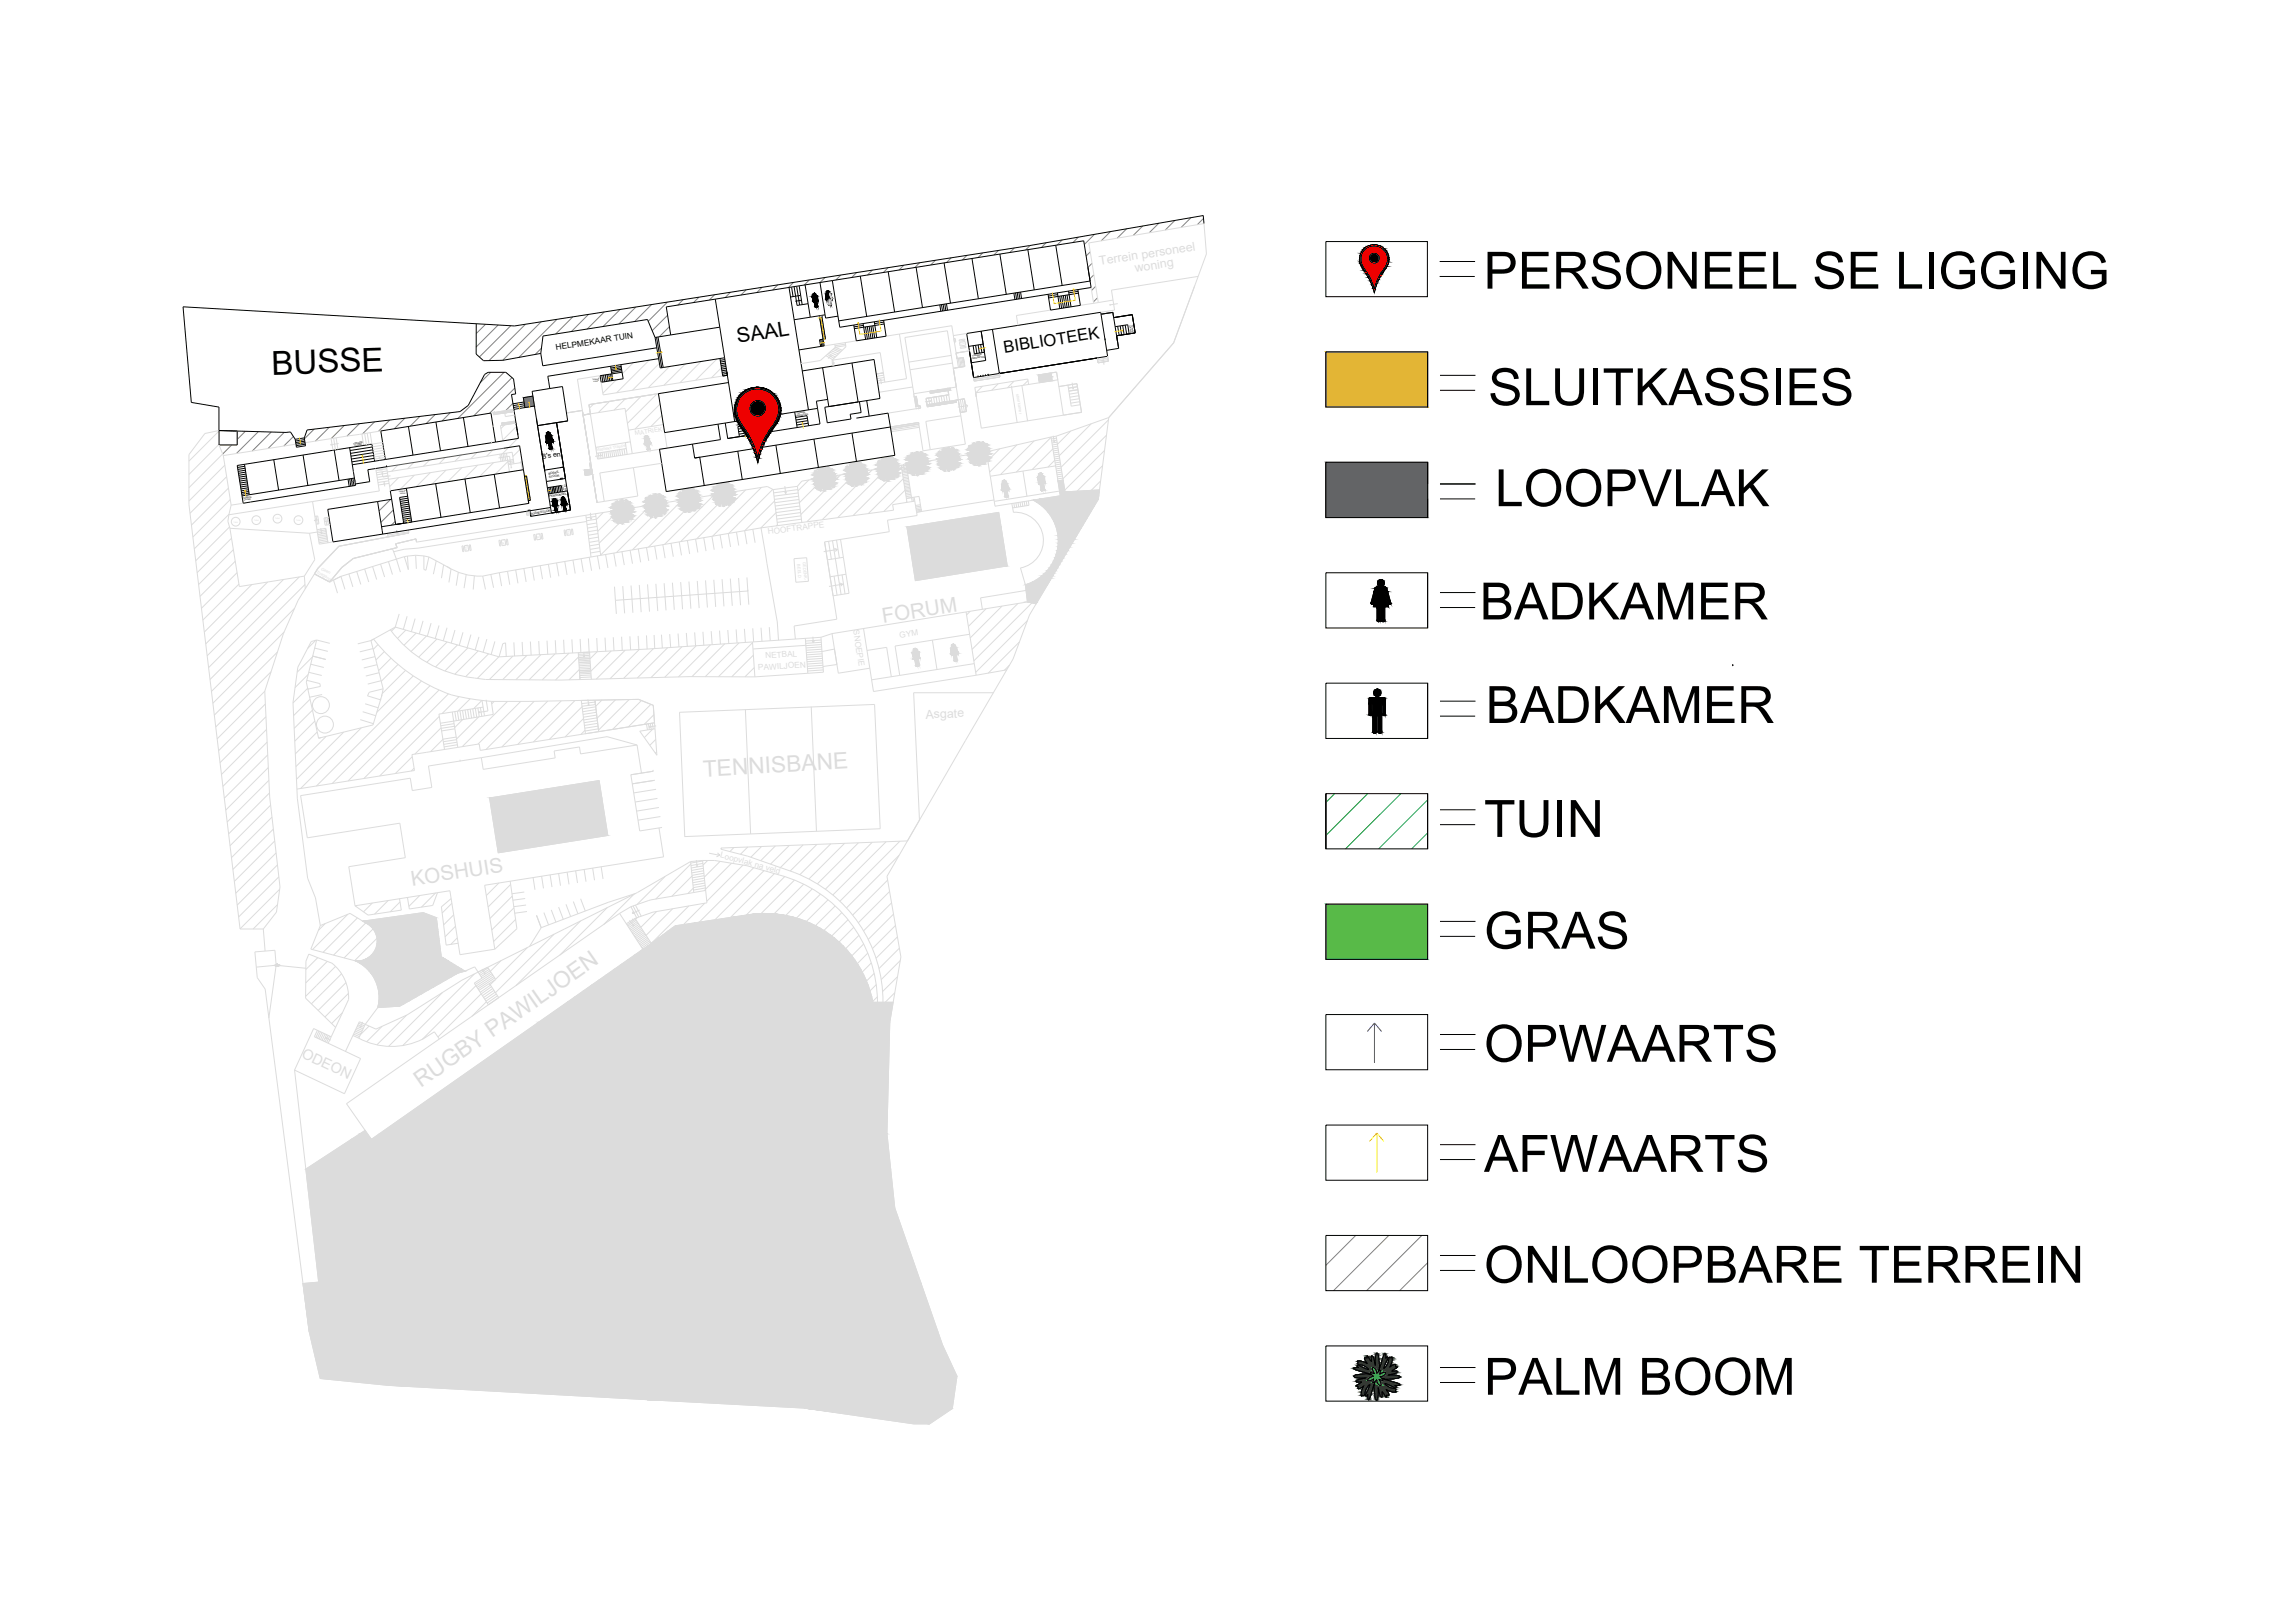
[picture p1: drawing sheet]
<svg xmlns="http://www.w3.org/2000/svg" width="297mm" height="210mm" viewBox="0 0 297 210" stroke-linecap="round" stroke-linejoin="round" font-family="sans-serif">
<defs><g id="words">
<g font-size="6.7">
<text x="191.9" y="37.4">PERSONEEL SE LIGGING</text>
<text x="192.5" y="52.4">SLUITKASSIES</text>
<text x="193.4" y="65.5">LOOPVLAK</text>
<text x="191.4" y="80.2">BADKAMER</text>
<text x="192.2" y="93.6">BADKAMER</text>
<text x="192" y="108.3">TUIN</text>
<text x="192" y="122.8">GRAS</text>
<text x="192" y="137.4">OPWAARTS</text>
<text x="192" y="151.6">AFWAARTS</text>
<text x="192" y="166">ONLOOPBARE TERREIN</text>
<text x="192" y="180.5">PALM BOOM</text>
</g>
<text font-size="4.3" x="35.2" y="48.5" transform="rotate(-2 35.2 48.5)">BUSSE</text>
<text font-size="2.7" x="95.5" y="44.4" transform="rotate(-9 95.5 44.4)">SAAL</text>
<text font-size="2.1" x="130" y="45.7" transform="rotate(-9 130 45.7)">BIBLIOTEEK</text>
<text font-size="1.6" fill="#dcdcdc" x="142.3" y="34.3" transform="rotate(-9 142.3 34.3)">Terrein personeel</text>
<text font-size="1.1" x="72" y="45.3" transform="rotate(-9 72 45.3)">HELPMEKAAR TUIN</text>
<text font-size=".9" x="70.2" y="59.4" transform="rotate(-9 70.2 59.4)">8's en</text>
<text font-size=".9" fill="#fff" x="71.2" y="60.1" transform="rotate(-9 71.2 60.1)">9's</text>
<text font-size=".8" fill="#dcdcdc" x="82.2" y="56.4" transform="rotate(-9 82.2 56.4)">MATRIEK</text>
<g font-size=".4">
<text x="71" y="61.4" transform="rotate(-9 71 61.4)">BOEKE-</text>
<text x="71.1" y="61.9" transform="rotate(-9 71.1 61.9)">STOOR</text>
<text x="71.1" y="64.4" transform="rotate(-9 71.1 64.4)">PERSONEEL</text>
<text x="68.7" y="66.6" transform="rotate(-9 68.7 66.6)">BOEKESTOOR</text>
</g>
<g font-size=".3">
<text x="125.7" y="46.5" transform="rotate(-9 125.7 46.5)">VERDIEPING</text>
<text x="125.8" y="46.2" transform="rotate(-9 125.8 46.2)">TWEEDE</text>
<text x="146.4" y="42.1" transform="rotate(81 146.4 42.1)">Tweede</text>
<text x="102.9" y="53.9" transform="rotate(-9 102.9 53.9)">VERDIEPING</text>
<text x="103.1" y="53.6" transform="rotate(-9 103.1 53.6)">TWEEDE</text>
<text x="45.7" y="57.5" transform="rotate(-10 45.7 57.5)">TWEEDE</text>
<text x="45.9" y="57.7" transform="rotate(-10 45.9 57.7)">VLOER</text>
<text x="95.3" y="55.2" transform="rotate(-9 95.3 55.2)">VERDIEPING</text>
<text x="95.4" y="54.8" transform="rotate(-8 95.4 54.8)">TWEEDE</text>
<text x="31.4" y="64.6" transform="rotate(-10 31.4 64.6)">TWEEDE</text>
<text x="31.6" y="64.8" transform="rotate(-10 31.6 64.8)">VLOER</text>
</g>
<g font-size=".2">
<text x="146.1" y="42" transform="rotate(81 146.1 42)">verdieping</text>
<text x="76.7" y="49.2" transform="rotate(-9 76.7 49.2)">TWEEDE</text>
<text x="76.8" y="49.5" transform="rotate(-9 76.8 49.5)">VLOER</text>
<text x="51.6" y="63.7" transform="rotate(-9 51.6 63.7)">TWEEDE</text>
<text x="51.7" y="64" transform="rotate(-9 51.7 64)">VLOER</text>
<text x="72.7" y="62.7" transform="rotate(81 72.7 62.7)">VLOER</text>
<text x="73" y="62.6" transform="rotate(81 73 62.6)">TWEEDE</text>
</g>
<text font-size=".2" fill="#dcdcdc" x="48.9" y="60.8" transform="rotate(-9 48.9 60.8)">Tweede</text>
</g></defs>
<!-- layer: Mure -->
<g fill="none" stroke="#808080" stroke-width=".13">
<path d="M82.3 39.7l-2.2 2.2M84.3 39.4l-2.2 2.2M86.3 39.1l-2.4 2.5M88.4 38.8l-.7 .7M90.4 38.5l-.7 .7M92.5 38.1l-.7 .7M94.5 37.8l-.7 .7M96.5 37.5l-.6 .7M98.6 37.2l-.7 .7M100.6 36.9l-.6 .6M102.7 36.6l-.7 .6M104.7 36.2l-.7 .7"/>
<path d="M106.7 35.9l-.6 .7M108.8 35.6l-.7 .6M110.8 35.3l-.6 .6M112.9 35l-.7 .6M114.9 34.6l-.6 .7M116.9 34.3l-.6 .6M119 34l-.6 .6M121 33.7l-.6 .6M123.1 33.4l-.6 .6M125.1 33l-.6 .7M127.1 32.7l-.6 .6M129.2 32.4l-.6 .6"/>
<path d="M131.2 32.1l-.6 .6M133.3 31.8l-.6 .5M135.3 31.4l-.6 .6M137.4 31l-.6 .7M139.5 30.7l-.7 .7M141.1 32.6l-.6 .5M141.3 34.1l-.6 .5M141.5 35.6l-.5 .5M141.6 30.3l-1.3 1.3M141.7 37l-.5 .6M142 38.5l-.5 .6M143.7 30l-1.2 1.2"/>
<path d="M145.8 29.6l-1.3 1.2M147.8 29.2l-1.2 1.3M149.9 28.9l-1.2 1.2M152 28.5l-1.2 1.3M154.1 28.2l-1.3 1.2M155.7 28.3l-.8 .8M30 57.6l-1.2 1.2M31.7 55.8l-1 1.1M33.4 55.9l-2.8 2.8M35.1 55.9l-2.5 2.5M36.8 56l-2.1 2M38 56.5l-1.3 1.2"/>
<path d="M40.6 55.5l-1.2 1.3M42.6 55.3l-1.8 1.8M44.5 55.1l-1.7 1.7M46.5 54.8l-1.6 1.6M48.5 54.6l-1.6 1.6M50.4 54.4l-1.4 1.4M52.4 54.1l-1.4 1.4M54.3 53.9l-1.2 1.2M56.3 53.7l-1.2 1.1M58.2 53.4l-1 1.1M62.8 42l-1.2 1.2M63.5 48.2l-1.4 1.3"/>
<path d="M64.4 42.1l-2.8 2.8M65.2 48.2l-6 5.9M66.1 42.2l-4.1 4M66.2 48.9l-4.9 4.9M66.4 52.2l-1 .9M66.6 50.2l-3.3 3.3M68 42l-4.7 4.7M70 41.6l-5 5M70 45.1l-.8 .8M72.1 41.3l-5 5M74.1 41l-2.2 2.2M76.1 40.7l-2.2 2.2"/>
<path d="M78.2 40.4l-2.2 2.2M80.2 40.1l-2.2 2.2M86.4 40.8l-2 2M86.6 42.3l-1.3 1.3M175.4 159.9l-3.9 3.8M179.7 159.9l-7.2 7.1M183.9 159.9l-7.1 7.1M184.7 163.4l-3.6 3.6"/>
</g>
<!-- layer: 0 -->
<g fill="none" stroke="#000" stroke-width=".13">
<path d="M104.5 39.3l-1.4 .2M105.2 38.6l.1 .4M105.2 38.5v.1M105.2 38.5h.1M105.3 38.6l.1 1.1M105.5 39h.1M105.5 39l.1 .6M105.5 38.9h.1M105.5 38.9v.1M105.5 38.9l.1 .7M105.6 38.5l.2 1.1M105.6 38.5h.1"/>
<path d="M105.6 38.5l.2 .5-.1-.7-.6 .1 .1 .6h.1M106.8 38.7h.1M107 38l-.1 .1-.1 .6M107 38.2l-.1 .5M107 38.2h.1M107 38.2l-.1 .7h.2M107.3 37.9l-.3 .1M139.8 39.5l-3.9 .6M140.7 34.6l.5 2.6-32.6 5.2-.1-.9M155.7 27.9l-22.5 3.9-66.6 10.4-42.9-2.5 1.1 12.4 3.5 .6v3l8.7 .3 .6-.1 .6 1M178.7 35.2l-.6 1.3-.3 .9a8.2 8.2 0 0 0-1.4-2.9 1.71 1.71 0 0 1 .3-2.3 1.71 1.71 0 0 1 2.3 .2 1.71 1.71 0 0 1 .1 2.3l-.4 .6M178.8 35.4l-.7 1.4-.3 1.1-.5-1.5-.5-.9a3.6 3.6 0 0 1-.9-1.9 1.89 1.89 0 0 1 2.5-1.8 1.89 1.89 0 0 1 .8 3l-.4 .7"/>
<path d="M38.2 56.9l.1 .6M39.4 56.7l-1.2 .2M39.4 56.7l.1 1-1.1 .2-.1-.4M39.4 56.9l-1.2 .2M39.4 57.1l-1.1 .2M39.5 57.3l-1.2 .2M39.5 57.5l-1.2 .2M43.2 58.2l4.9-.7 .4 2.2M45.2 57.9l.8 4.9-14.5 2.3-.8-4.9 .9-.1M48.2 57.8l-2.9 .5M48.2 58.2l-2.9 .5M48.3 58.6l-2.9 .4"/>
<path d="M48.4 58.9l-2.9 .5M48.4 59.3l-2.9 .5M49.9 59.5l-4.3 .6M61.6 41.9v3.9l1 .9 2.5-.1 4.9-.9 .2 1.6 14.8-2.3M65.2 58l2-.3 .5 3.1M66.5 53l-.3-1.9 .5-.1-.3-2-1-.8h-2.3l-.4 .3-2.1 4-1.1 .8-19.8 2.3-.3 1.1M66.8 54.7l.2 1.5M66.8 55.2l.3 1.5-3 .5M73.4 54.5l-1.4 .2M77.9 48.6l.1 .8M78.1 48.5l.1 .9M78.3 48.5l.1 .9"/>
<path d="M78.5 48.5l.2 .8M78.8 48.4l.1 .9M79 48.4l.1 .9M80.3 47.2l.3 1.8-2.8 .5-.2-.9 1.5-.2-.1-1M85.1 43.6l-.4 .1M85.2 46.4l-14.3 2.3 .2 1.6M92.9 54.9l.3 2-3.6 .6M93.1 46.4l.4 2.3 .6-.1M93.7 46.3l-8.3 1.3M93.8 46.5l-.6 .1M93.8 46.8h-.6M93.8 47l-.5 .1"/>
<path d="M93.9 47.2l-.6 .1M93.9 47.4l-.6 .1M94 47.7l-.6 .1M94 47.9l-.6 .1M94 48.1l-.6 .1M94.1 48.3l-.6 .1M96.9 54.3l.3 2M99.5 55.7l-.9 1.7-.6 1.8a11.7 11.7 0 0 0-2.1-4.4 2.72 2.72 0 0 1 .3-3.7 2.72 2.72 0 0 1 3.7 0 2.72 2.72 0 0 1 .2 3.7l-.7 1M99.7 56a10 10 0 0 0-1.7 3.9 13.1 13.1 0 0 0-2.3-4.9 3 3 0 0 1 .3-4.1 3 3 0 0 1 4.1 .1 3 3 0 0 1 .2 4.1l-.7 1.1M102.8 53.3l.3 2M104.8 41l-2.1 .4M105.8 52.8l.3 2.1-12 1.8-.3-2"/>
<path d="M107.2 52.6l-.5 .1 .3 2 3.1-.5M111.2 52l.2 1.4M112.1 51.8l.3 2M114.1 53.4h.1M114.6 43.5l-3.8 .6M114.9 53.5l.3 1.8M125.1 43.6h.1M125.2 44h.1M125.9 44.7l.2 1.1M126.2 44.7l.2 1M126.5 48.8h.1M126.5 44.6l.2 1.1"/>
<path d="M126.9 48.7h.1M126.9 44.6l.1 1M126.9 42.9l.6 3.7-1.8 .3M127.2 48.7h.1M127.5 48.6h.1M127.8 48.6h.1M129.3 48.3h.1M143 44h.1M144.7 45.1l-1.5 .2M146.9 43.1l-2.4 .4 .1 .7M31.7 60.3l-1 .2M31.7 60.6l-.9 .1"/>
<path d="M31.8 60.9l-1 .1M31.8 61.1l-1 .2M31.8 61.3l-.9 .2M31.9 61.6l-1 .2M31.9 61.9l-.9 .1M32 62.1l-1 .2M32 62.4l-1 .1M32 62.6l-.9 .2M32.1 62.9l-1 .1M32.1 63.1l-.9 .2M32.2 63.4l-1 .1M45 62l.2 .9"/>
<path d="M45.2 62l.2 .9M45.4 61.9l.2 1M45.7 61.9l.1 1M45.9 61.9l-2 .3M48.6 60.6l-1 .2 .2 1.5-1.8 .3M50 60.4h.1M50.2 60.4h-.2M52.6 63.2l-2.1 .3 .2 1.1M53.3 67.5l-2.1 .4M68.3 66.1h.1M68.6 66.1h.1M68.6 66.1l-19.1 3"/>
<path d="M70.4 60.4h.1M70.4 60.5h.1M70.4 60.7h.1M70.7 62.3l.2 1.6M70.8 63.1l1.8-.3 .1 .8M71 63.1l.1 .8M71.2 63.1l.1 .8M71.4 63l.1 .8M71.6 63l.1 .8M71.8 63l.1 .8M72 62.9l.1 .8M72.2 62.9l.1 .8"/>
<path d="M72.4 62.9l.1 .8M72.5 62h.1M72.6 62h.1M72.7 62h.1M73.1 61.9l.3 1.6M177.8 76.2l.3-.2h1.1l.2 .2M177.9 76.2l-.5 1.8 .1 .2 .2-.1M179.4 76.2l.5 1.8M179.9 78l-.1 .2-.2-.1-.4-1.5h-.1l.5 1.9h-.4v1.7l-.3 .3-.2-.3v-1.7l-.1 .1v1.6l-.2 .3-.3-.3v-1.7h-.4l.5-1.9h-.1l-.4 1.5M177.4 92.4l-.1 .2-.2-.2v-2l.3-.1h1.6l.2 .1v.2v1.8l-.1 .2-.2-.2M177.5 92.4v-1.4h.1v3.6M178.1 94.6v-2.2l.1-.1 .1 2.3"/>
<path d="M178.8 91v3.6M178.8 91h.1M178.9 91v1.4M175.7 176.7l-.1 .1 .1 .2h-.4l-.2 .1 .5 .3 1.8 .5a3.7 3.7 0 0 0-2.2 .1v.1a2.26 2.26 0 0 0 1.3 .2h.2l-1.1 .3-.1 .2h.7l-.8 .6h.3v.3h.1l.6-.3-.2 .5-.1 .7 .2-.1 .2 .1v-.1a1.7 1.7 0 0 1 .7-1.3l-.5 1.3v.1M177.6 177a.66 .66 0 0 1 .5 .7l.5-.4-.1 .5h.1a.57 .57 0 0 1 .7-.1 .8 .8 0 0 1-.8 .4l.5 .5-.6-.1 .1 .1a.56 .56 0 0 1 .1 .7h-.1a.84 .84 0 0 1-.4-.8l-.5 .5 .1-.6-.1 .1a.57 .57 0 0 1-.7 .1 .79 .79 0 0 1 .8-.5l-.4-.5 .5 .2-.2-.6zM179.5 175.6l.1 .2-.6 1.3a1.1 1.1 0 0 0 .6-1l.2-.4h.1l.2-.1v.5l-.3 .8 .7-.3v.3h.3l-.7 .5h.6l.1 .1-.2 .2-1 .3a2.59 2.59 0 0 1 1.6 .2 4.9 4.9 0 0 1-2.2 .2h-.1l1.7 .5 .5 .3-.1 .1h-.5l.2 .2-.1 .1M179.6 175.7a.16 .16 0 0 0-.2-.1 .16 .16 0 0 0-.1 .2v-.1a.4 .4 0 0 0-.1-.6l-.3 .6-.5 1.7a3.8 3.8 0 0 0-.2-2.3h-.1a2.74 2.74 0 0 0-.2 1.6l-.2-1-.2-.2-.1 .1v.6l-.5-.7v.2h-.3l-.1 .1 .4 .6-.4-.1a1.09 1.09 0 0 0-.9-.1l.1 .1-.1 .2 .2 .1a1.7 1.7 0 0 1 1.3 .6l-1.3-.5h-.2M180.6 179.6h-.2l-1.2-.6a1.08 1.08 0 0 0 1 .7l.4 .1-.1 .2 .1 .1h-.5l-.8-.3 .4 .7-.1 .1-.2-.1v.3l-.6-.7v.6v.1l-.2-.1-.3-1.1v.2a2.59 2.59 0 0 1-.2 1.4 4.5 4.5 0 0 1-.3-2.2v-.1l-.3 1.2a1.54 1.54 0 0 1-.5 1l-.1-.6-.1 .2-.2-.1"/>
<circle cx="105.4" cy="38.1" r=".14"/>
<circle cx="107.1" cy="37.8" r=".15"/>
<circle cx="177.8" cy="33.4" r=".64"/>
<circle cx="98" cy="52.8" r="1.02"/>
<circle cx="178.6" cy="75.4" r=".44"/>
<circle cx="178.2" cy="89.6" r=".46"/>
</g>
<!-- layer: Mure -->
<g fill="none" stroke="#dcdcdc" stroke-width=".13">
<path d="M142.1 39.2l-2.3 .3M144 38.8l.2 1.3-1.8 .3M154.6 36.9l-2.8 7.5-8.4 9.6-6.8 2.4M28.3 57.5l-3.9 3.9M28.3 55.8l-3.9 3.9M28.3 57.6l.6 1.4 1 6.4M28.8 58.8l-4.4 4.3M42.8 56.8l.3 1.5M43.2 56.7l.2 1.5M43.5 56.7l.2 1.5M53.5 59.9l-.8 .8M55.6 59.5l-.8 .8"/>
<path d="M57.6 59.2l-.8 .8M59.7 58.9l-.8 .8M61.7 58.6l-.8 .8M63.8 58.2l-.9 .8M63.8 59.9l-1.8 1.8M65.3 55l-.5 .5M65.7 59.7l-1.6 1.7M66.5 53.3l-1.2 .2 .1 .4 1.2-.2M66.8 55.2l-1.8 1.8M67.1 56.6l-2.1 2.1M67.3 58.1l-1 1M67.5 59.6l-.2 .3"/>
<path d="M73.3 53.4l2-.3 1.9 11.9M76.4 59.9h-.1l.1 .8-.8 .2 .1 .6 1-.1M77.1 57.9l.2 1.5M79.7 49.2l-1.7 1.7M81.9 46.9l-1.4 1.5M84 46.6l-4.2 4.2M85.2 50.9l-9 1.5 .2 1.2-1 .1M85.3 47l-3.5 3.5M86.6 47.4l-2.7 2.8M88.7 47.1l-2.8 2.8M90.7 46.8l-2.7 2.7M92.7 46.5l-2.7 2.7"/>
<path d="M93.3 47.6l-1.3 1.3M106.3 40.9l-.3 .1M106.8 46l.9 .5M107 45.9l.9 .5M107.2 45.7l.9 .5M107.4 45.6l.9 .4M107.6 45.4l.9 .4M107.7 45.2l1 .4M107.9 46.4l-.3 .2 6.3-1 .4 2.7-1 .1M107.9 45.1l.9 .4M108 44.6l.1 .3M108.1 44.9l-2 1.8-2.5 .3"/>
<path d="M108.1 44.9l.9 .4M109.4 44.3v.6l-1.5 1.5M109.4 44.5l-1.4 .2M109.4 44.7l-1.3 .2M110.8 44.1l-4.2 .7M114.3 48.6l-.9 .1M114.4 48.8l-1 .2M114.4 49.2l-.9 .1M114.6 43.5l8.5-1.4 .7 4.3 .8-.1 .2 1.1-1.5 .3 .4 2.4M115.2 55.3l3.6-.6 .1 .2-3.7 .6M116.4 43.2l.9 5.8-3.8 .6M118.3 51.3h.2l.3 1.3 .3-.1v.3l-.6 .1"/>
<path d="M120.1 51.5l.2 .8M120.3 50.6l.1 .3 2.2-.4 .1 .6M120.5 51.5l.1 .8M120.8 51.4l.1 .8M121.1 51.3l.1 .9M121.4 51.3l.2 .8M121.8 51.2l.1 .9M122.1 51.2l.1 .8M122.4 51.1l.1 .9M122.7 51.1l-2.9 .5 .2 1 3.7-.5v-.3l.3-.1M122.7 51.1l.2 .8M124 51.7l.8-.1 .2 1.7-.8 .1z"/>
<path d="M125.1 43.2l-1.8 .2M125.4 45.4l-1.7 .3M127.1 50l-.8 .8M129.1 49.7l-.8 .8M129.3 48.3l.1 .5-3.4 .5v-.4M129.3 58.1l-1.5 1.5M131.2 49.3l-.9 .9M131.6 57.6l-3.6 3.5M133 49.3l-.6 .6M133.1 49.7l-.1-.6-6.9 1 .2 1.3M133.8 57.1l-4.4 4.3M135.9 40.1l-4.4 .7 .2 1.3"/>
<path d="M136 56.6l-4.5 4.5M136.2 58.1l-2.7 2.7M136.4 59.6l-.8 .8M136.8 49.2l-.1-1-2.4 .3 .2 1M137 50l2.3-.3 .6 3.7-2.3 .3M138.5 55.8l-1.7 1.7M141.2 54.8l-4.2 4.2M142.9 58.3l-5.2 5.1M143.2 56.3l-5.7 5.7M143.3 46.1l.1 .6-1.3 .3-.1-.7M143.4 54.3l-6.1 6.2M145.1 41h.1"/>
<path d="M145.4 40.9h.1M145.7 40.8h.1M29.1 60.2l-4.7 4.6M29.3 61.7l-4.7 4.7M29.6 63.2l-4.8 4.8M29.6 66.6l-.1 .9M29.6 66.5l-4.5 4.5M29.7 68.2l-4.4 4.4M29.8 64.7l-4.8 4.8M29.9 65.4l-.3 1.2M29.9 69.7l-4.4 4.4M30.2 71.1l-4.5 4.5"/>
<path d="M30.4 72.6l-4.5 4.6M30.7 74.1l-4.6 4.6M30.9 75.6l-4.7 4.6M31.5 65.1l-1.6 .3M32.6 75.6l-6.2 6.2M34.6 75.3l-8 8M36.7 75l-9.9 9.9M38.1 78.7l-10.7 10.8M38.7 74.7l-11.7 11.7M39.4 74.6l.1 1.6M39.5 75.6l-12.3 12.3M40.4 64.9l-10.8 1.7"/>
<path d="M44.1 74.6l.5 1.7M44.1 74.6l-1.5 .7M44.1 74.6l-1 .5 .6 1.7M45.1 74.3l.6 1.7M46.2 74l.5 1.6M47.2 73.6l.5 1.7M48.2 73.3l.5 1.7M48.6 60.6l.5 2.9M49.2 73l.6 1.7M50 60.4l.5 3.1M50.2 69.5l2.7-.5-9.1 1.7-2.7 2.8-.4 .8 1.9 1M50.3 72.7l.5 1.7"/>
<path d="M50.8 71l1 3M51.5 60.2l-.8 .8M51.6 61.8l-1.2 1.2M51.6 79.5l-.5 1.6M52.3 72l-8.2 2.6M52.7 79.8l-.5 1.6M52.7 72l.1 1.7-.5-1.7M52.7 72h-.4M52.9 68.8l-2.7 .4M53.6 61.5l-1.8 1.8M53.8 71.9l-1.1 .1M53.8 71.9l.1 1.7"/>
<path d="M53.8 71.9h1M53.9 70.2l-.1-.5-2.6 .7 .2 .5-5.7 1.4-1.5 1.1-1.6 1.9M54.8 71.9v1.8l.3 .1 .4-1.7M54.8 71.9l.7 .2M55.5 72.1l.9 .5M55.7 61.2l-1.9 1.8M56.4 72.6l1 .5M56.4 72.6l-.3 1.7M57.4 73.1l.9 .5M57.4 73.1l-.3 1.7M57.7 60.8l-1.8 1.9M58.4 73.6l-.3 1.8"/>
<path d="M59.3 74.1l-.3 1.7M59.7 60.5l-1.8 1.8M60.3 74.4l-.3 1.7M60.9 70.5h-.2M61.4 74.5l-.2 1.8M61.8 60.2l-1.8 1.8M63.5 74.3l.4 1.8M64.6 74.1l33.9-5.8 2.1 12.2 .1 2.3M64.6 74.1l.3 1.7M64.6 74.1l-2.2 .5 .4 1.7M65.6 69.8h-.1M65.7 73.9l.3 1.8"/>
<path d="M66.7 73.8l.3 1.7M67.8 73.6l.3 1.7M68.8 73.4l.3 1.7M69.9 73.2l.3 1.7M70.1 69h-.1M70.9 73l.3 1.8M72 72.8l.3 1.8M73.1 72.7l.3 1.7M74.1 68.4l-.2 .1M74.1 72.5l.3 1.7M75.2 72.3l.3 1.7M75.9 67.5l-21.8 3.4-1.8 .2-1.4 .3"/>
<path d="M76.2 72.1l.3 1.8M77.1 66.8l-1.3 .2M77.1 67.2l-1.2 .2M77.3 71.9l.3 1.8M78.3 71.8l.4 1.7M79.4 71.6l.3 1.7M79.5 75.9l.1 1.8M79.6 77.7l.1 1.7M80.5 71.4l.3 1.7M80.6 75.8l.2 3.6M81.5 71.2l.3 1.7M81.6 75.8l.3 3.5"/>
<path d="M82.5 64.2l-4.3 .7M82.6 71l.3 1.8M82.7 75.7l.2 3.5M83.6 70.9l.3 1.7M83.8 75.6l.2 3.5M84.7 70.7l.3 1.7M84.9 75.6l.2 3.5M85.8 70.5l.2 1.7M85.9 75.5l.3 3.5M86.8 70.3l.3 1.7M87 75.4l.2 3.5M87.9 70.1l.3 1.8"/>
<path d="M88.1 75.3l.2 3.5M88.9 69.9l.3 1.8M89.1 75.3l.3 3.5M90 69.8l.3 1.7M90.2 75.2l.3 3.5M91 69.6l.3 1.7M91.3 75.1l.2 3.5M92.1 69.4l.3 1.7M92.3 75l.3 3.5M93.2 69.2l.3 1.8M93.4 74.9l.3 3.6M94.2 69l.3 1.8"/>
<path d="M94.5 74.9l.2 3.5M95.3 68.9l.3 1.7M95.6 74.8l.2 3.5M96.3 68.7l.3 1.7M96.6 74.7l.1 1.8M96.7 76.5h.1M96.7 76.5l-17.1 1.2M96.7 76.5l.2 1.7M97.4 68.5l.3 1.7M99.3 63l.7 .4M103.7 62.3l-.5 .6M104.6 62.1l-1.4 1.4"/>
<path d="M106.7 70.1l1.1 7 2-.3-.4-2.5M106.7 61.8l-3.3 3.3M107.2 70l.4 2.4M107.7 70l1.1 6.9M107.9 74.6l.4 2.4M108.2 69.9l.4 2.3M108.7 61.5l-5.1 5.1M108.7 69.8l.4 2.3M108.9 74.4l.4 2.5M109.1 72.1l.3 2.2M109.1 72.1l-2.1 .3M109.4 74.3l-2 .3"/>
<path d="M110.8 61.1l-6.4 6.4M112.8 60.8l-6.4 6.5M114.9 60.5l-6.5 6.5M116.6 60.5l-6.2 6.2M116.9 62l-4.6 4.5M117.1 63.4l-2.8 2.8M117.2 60.1l10.4-1.6 8.4-1.9 .5 3.6M117.3 64.9l-.1 .1M117.3 65l-1.8 .3 .1 .7-9.6 1.3M117.9 64.4h.2l.1 .5M119.2 65.9v.1l-.6 .1M125.5 79.1l-.5 .5"/>
<path d="M127.6 78.8l-2.3 2.3M129.6 78.4l-4.1 4.1M131.7 78.1l-5.9 5.9M132.7 75.7l.2 2.2M132.7 76.4l-5.8 1 .2 1.5M132.9 77.9l-7.9 1.3M132.9 77.9l1.1 .2M133.5 78l-7.5 7.5M137.5 62.1l.3 1.6 4.4-.3M142.4 62.2l-1.2 1.3M142.6 60.3l-3.3 3.3M34.3 89.5l-6.2 6.1"/>
<path d="M34.3 91.1l-6 6.1M34.4 92.7l-5.9 6M34.5 94.4l-5.9 5.8M34.6 96l-5.8 5.8M34.6 97.7l-5.6 5.6M34.7 99.3l-5.5 5.5M35.1 86.9l-7.2 7.2M35.9 84.4l-8.2 8.1M36.8 81.8l-9.3 9.2M39.7 88l1.7 .5 .1 .3-1.7 .4h.1M39.8 89.1l-1.9 1.9M39.9 87.3l-1.7 1.7"/>
<path d="M39.9 87l1.7 .4M40.1 90.5l-2.1 2.1M40.2 86l1.7 .4M40.4 85l-2 2M40.4 91.9l-2.3 2.4M40.4 84.9l1.7 .4M40.7 83.9l1.7 .4M40.7 93.3l-2.6 2.6M40.9 82.9l-1.1 1M41 94.7l-2.8 2.9M41.5 95.5h-.3M41.7 89.9l-1.6 .3"/>
<path d="M42.2 95.3l-3.9 3.9M42.7 83.3l-1.7-.5-1.4 5.5M44.5 94.7l-6.1 6.1M46.3 83.3l1.7-.4 .5 2.1M46.6 93.1l1.7 .5M46.7 94.2l-7.8 7.8M46.9 92.1l1.7 .5M47.2 91.1l1.7 .5M48.3 83.9l-1.8 .5M48.5 85l.3 1M48.5 85l-1.7 .4M48.8 86l.3 1.1"/>
<path d="M48.8 86l-1.7 .4M48.9 83.4l-.6 .6M49.1 87.1l.2 1M49.1 87.1l-1.8 .4M49.2 90.6h.1M49.3 88.1l.3 1M49.3 88.1l-1.7 .4M49.4 90h.1M49.4 90v.1M49.6 89.1l-1.8 .5-.3 .5 1.7 .5M49.6 89.1l-.2 .9M49.7 84.3l-1.1 1.1"/>
<path d="M50.6 85.2l-1.6 1.6M51.2 81.2l-.6 .5M51.5 86l-2.2 2.2M52.5 86.8l-3.1 3M52.5 81.5l-1.1 1.1M53.3 97.9l-2.1 2.2M53.5 87.5l-4.8 4.7M53.6 99.4l-.4 .4M53.7 80l-.5 1.7M53.8 81.9l-1.5 1.6M54.5 88.1l-13.6 13.6M54.7 80.3l-.5 1.7"/>
<path d="M55.1 97.4l-1.8 .2 .3 2.1-15.2 2.4M55.2 82.3l-2 2M55.6 88.7l-12.6 12.7M55.8 80.6l-.5 1.7M56.5 82.7l-2.3 2.3M56.8 89.3l-11.8 11.8M56.8 80.9l-.5 1.7M56.8 92.7l-7.7 7.7M57.1 94.2l-3.4 3.4M57.3 95.7l-1.6 1.6M57.8 81.2l-.5 1.7M57.9 83.1l-2.7 2.6"/>
<path d="M58 89.8l-10.9 10.9M58.9 81.5l-.5 1.7M59.2 83.5l-2.9 2.8M59.4 90.2l-2.2 2.1M59.9 93.1l-1.1 1.1M59.9 81.8l-.5 1.7M60.5 83.8l-3 3M60.8 90.4l-1.6 1.6M60.9 82.1l-.5 1.7M61.9 84.2l-3.1 3.1M61.9 92.8l-2.8 2.8M62 82.4l-.5 1.7"/>
<path d="M62.3 90.7l-1 1M63 82.7l-.5 1.7M63.2 84.6l-3 3M63.9 90.8l-.3 .3M64 83l-.5 1.7M64.5 85l-2.7 2.8M65.5 84.9l-.1-1.7-.3 .1-.5 1.7M65.7 90.8l-5.9 5.8M66.4 84.9l-3.1 3M66.5 83.1l.1 1.8M67.4 90.8l-5.6 5.5M67.5 83.1l.1 1.7"/>
<path d="M68.2 84.8l-3.2 3.2M68.6 83l.1 1.8M69.1 90.8l-6.2 6.2M69.7 83l.1 1.7M70 84.7l-3.3 3.3M70.8 82.9l.1 1.8M70.9 90.7l-6 6M71.8 84.6l-3.4 3.4M71.8 82.9l.1 1.7M72.6 90.7l-5.6 5.6M72.9 82.8l.1 1.8M73.6 84.5l-3.4 3.5"/>
<path d="M74 82.7l.1 1.8M74.4 90.7l-5.4 5.3M74.8 85l-2.9 3M74.9 86.6l-1.3 1.4M75.1 82.7v1.7M75.2 90.6l7.4-.1 1.9 .8 .2 2.2-7.2 1.2M75.3 91.4l1.7-.2v-.6l.5 4.1M75.3 91.4l-4.2 4.3M75.5 93l-2.4 2.4M75.7 94.5l-.6 .5M76.1 82.6l.1 1.8M76.3 84.4l-1.5 .1"/>
<path d="M76.3 84.6l-1.5 .1M76.3 84.8l-1.5 .1M76.3 85l-1.4 .1M76.3 85.2l-1.4 .1M76.3 85.4l-1.4 .1M76.3 85.7h-1.4M76.3 85.9h-1.4M76.4 86.1l-1.5 .1M76.4 86.3l-1.5 .1M76.4 86.5l-1.5 .1M76.4 86.7l-1.4 .1M76.4 86.9l-1.4 .1"/>
<path d="M76.4 87.1l-1.4 .1M76.5 87.4h-1.5v.5M76.5 87.6l-1.5 .1M77 90.9l-1.7 .2M77.1 91.5l-1.8 .2M77.1 91.8l-1.7 .3M77.2 92.2l-1.8 .3M77.2 82.6l.1 1.7M77.2 92.5l-1.7 .3M77.2 92.9l-1.7 .3M77.3 84.3l-1 1M77.3 93.3l-1.7 .2"/>
<path d="M77.3 93.6l-1.7 .3M77.4 94l-1.8 .2M77.4 94.3l-1.7 .3M77.5 94.7l-1.8 .3M77.9 90.6l-.8 .8M78.3 82.5l.1 1.8M78.5 95.3l3.9 1.1M79.1 84.2l-2.7 2.7M79.3 82.5l.1 1.7M79.6 90.6l-2.4 2.3M80.4 82.4l.1 1.8M80.9 84.1l-3.8 3.8"/>
<path d="M81.4 90.5l-4 4M81.5 82.3l.1 1.8M82.6 82.3l.1 1.7M82.7 84l-3.8 3.8M83 90.7l-3.8 3.7M83.6 82.2l.1 1.8-19.1 1M84.2 91.2l-2.9 2.9M84.4 94.4l-1 1M84.5 83.9l-3.8 3.9M84.6 92.5l-1.3 1.3M84.6 82.2l.1 1.7M84.7 94.3l.3 3.4-2.2-3.1 1-.1"/>
<path d="M84.8 95.7l-.7 .8M84.9 97.3l-.1 .2M85.6 82.1l.1 1.8M86.4 83.8l-3.9 3.9M86.6 82.1l.2 1.7M87.7 82l.1 1.7M88.2 83.7l-4 4M88.8 81.9l.1 1.7M89.9 81.8l.1 1.8M90.1 83.6l-4.1 4M90.9 81.8l.2 1.7M91.9 83.4l-4.1 4.2"/>
<path d="M92 81.7l.1 1.7M93.1 81.6l.1 1.8M93.8 83.3l-4.3 4.3M94.2 81.5l.1 1.8M95.2 81.5l.2 1.7M95.6 83.2l-4.4 4.4M96.3 81.4l.1 1.7M97.4 83.2l-4.5 4.4M97.4 81.3l.1 1.8M97.5 84.8l-2.8 2.8M97.6 86.4l-1.2 1.2M98.5 81.2l.1 1.8"/>
<path d="M99.5 81.2l.1 1.7M104.3 83.5l-6.9 .5M106.2 82.5l-8.8 .6M120.6 82.8l.6 3.8M125.4 82.1l-9.6 1.5M126 85.9l-9.6 1.5M130.2 86.7l-3.9 .7M130.6 86.1l-.7 .6M131.9 83.1l-4 4M132.9 80.3l-6.7 6.7M34.8 101l-5.4 5.4M34.9 102.6l-5.3 5.3"/>
<path d="M35 104.2l-5.2 5.2M35.2 105.7l-5.3 5.3M35.4 107.3l-5.3 5.2M35.5 108.8l-5.2 5.3M35.7 110.4l-5.2 5.2M35.9 117.1l-3.1 3.1M35.9 111.9l-5.2 5.2M36.1 113.5l-5.2 5.2M36.2 115.1l-5.1 5.1M42.1 119.5l-.9 .9M45 118.3l-4.6 4.6M46.1 117.2l-.1 .1"/>
<path d="M46.2 118.8l-4.4 4.4M46.9 119.2l7.9-1.1 1.6 .7 .7 5 3 1.9-.9 .2-7.5 4.3-2.8 .2M47.3 119.5l-2-1.3-3.9 1.6M48.2 116.9l-1.2 1.1M50.2 116.5l-1.7 1.8M51.7 116.3l.2 1.5-4.3 .6-1.7-1.2M51.7 116.7l-1.2 1.3M54.3 115.9l-1.4 1.4M56.4 115.6l-1.9 1.8M56.6 115.5l-.6 1.7-3 .4-.3-1.5M58.4 116.3l-1.3 1.1 .6 4.9 1.6-.2M58.5 116.9l-1.3 1.3"/>
<path d="M58.7 118.4l-1.3 1.3M58.9 119.9l-1.3 1.3M64.5 114.3l-1.6 1.6M66 114l.9 6.2-2.9 2.6M66.1 114.5l-3 2.9M66.3 116l-2.9 2.9M66.5 117.5l-2.9 2.9M66.7 119l-2.8 2.8M67.8 115.4l-1.6 .3M67.9 116.3l-1.6 .2M68.1 117.1l-1.6 .2M68.2 118l-1.6 .2"/>
<path d="M69 113.6l.2 1.5M69.4 118.5l.6 1.6M70.1 113.4l.2 1.6M70.4 118.1l.6 1.6M71.2 113.2l.2 1.6M71.3 117.7l.6 1.6M72.3 113l.2 1.6M72.3 117.4l.6 1.6M73.2 117l.6 1.6M73.4 112.9l.2 1.5M74.2 116.7l.6 1.6M74.5 112.7l.2 1.6"/>
<path d="M75.1 116.3l.6 1.6M75.1 119.2l-8.4 8.4M75.6 112.5l.2 1.6M76.7 112.3l.2 1.6M77.8 112.2l.2 1.5M78.6 117.5l-6.2 6.1M82 115.7l-3.9 3.9M82.2 118.8v.2M82.2 119l-1.1 .7M82.2 115.6l-3.5 1.2-8.7 3.3M82.3 119.1l-1.1 .8M82.4 118.8l-.2 .2"/>
<path d="M82.4 119.3l-1.1 .7M82.5 119.4l-1 .8M82.7 119.6l-1.1 .8M82.8 119.8l-1.1 .8M82.9 120l-1.1 .7M84.7 101l-2.9 .4M84.9 102.1l-2.9 .5M84.9 118l-2 2M85.1 103.3l-2.9 .5M85.2 104.5l-2.8 .5M85.4 105.7l-2.9 .4M86.1 113.4l-3.7 3.7"/>
<path d="M87 117.6l-3.4 3.4M87.4 119.8l-3.1 2.3M89.1 117.2l-4.8 4.9M89.4 111.8l-4.6 4.5M89.5 113.4l-2.6 2.6M89.7 114.9l-.7 .7M91.2 116.9l-2.8 2.8M91.6 111.4l-.6 .5M93.2 111.5l-2.1 2M94.6 111.7l-3.3 3.4M95 109.7l-.6 .5M96.1 111.9l-4.7 4.7"/>
<path d="M96.7 109.6l-.9 .9M97.5 112.3l-7 7M98.5 109.5l-1.4 1.4M98.8 112.7l-6.3 6.3M100.2 113.1l-5.7 5.6M100.3 109.5l-1.9 1.9M101.5 113.4l-5 5M102.1 109.4l-2.4 2.4M102.8 113.9l-4.3 4.3M103.9 109.3l-2.9 3M104 114.4l-3.9 3.9M105.1 115l-3.4 3.5"/>
<path d="M105.7 109.3l-3.5 3.4M106.1 115.7l-3.1 3.1M107.1 116.4l-2.8 2.8M107.5 109.2l-4 4M108.1 117.2l-2.6 2.6M108.9 118.1l-2.3 2.3M109.3 109.1l-4.7 4.7M109.7 119l-2.1 2.1M111.1 109.1l-5.4 5.3M112.8 109l-6 6.1M114.6 108.9l-6.9 6.9M114.8 113.9l-4.5 4.5"/>
<path d="M115.1 115.4l-4.1 4M115.3 116.8l-3.6 3.7M115.6 118.3l-3.3 3.3M115.9 119.8l-3 2.9M116.3 110.7l-6.8 6.8M116.4 108.9l-7.7 7.7M33 123.2l.3 3.3 1 1.5M34.3 123.1l1.3-.1 .1 1.9M35.7 124.9l-.9 6.8M35.7 124.9l-2.5 .3M35.7 124.9l3.9 .4M39.6 124.4l-.1 4.8 3.9 3.8"/>
<path d="M39.9 123.5l3 1.1M40.2 122.8l5.8 1.6a2.59 2.59 0 0 0 2.7-2 2.59 2.59 0 0 0-1.4-3l-4.2 4.2M41.1 123.9l-1.5 1.6M42.3 124.4l-2.7 2.8M43.4 125.1l-3.9 3.8M44.2 126l-3.9 3.9M44.3 131.1l-1.4 1.4M44.8 127.2l-3.6 3.6M45.1 128.6l-3.1 3M45.1 129.3l-.9 2M46.4 134.3a9 9 0 0 0 9.8-.8l.6 1M47.7 132.8l-1.1 1.1"/>
<path d="M48.3 120.2l-3.8 3.8M48.8 121.4l-2.9 2.9M49.4 132.8l-2 2M52.6 131.4l-3.8 3.8M57.3 128.4l-7 7M59.2 121.4l-.9 .8M61.4 126l-9.3 9.3M61.6 127.6l-7 6.9M62 128.2l1.3-.9 .2 .2-1.4 .9M62.2 128.6l-5.5 5.6M62.9 129.6l-1.8 1.9M63.2 125.3l-1.2 .7"/>
<path d="M63.3 125.5l-1.2 .7M63.4 125.6l-1.2 .8M63.5 125.8l-2.1 1.4M63.6 127.7l-1.3 .9M63.6 126l-2.1 1.4M63.7 127.9l-1.3 .9M63.8 126.2l-2.2 1.4M63.9 126.4l-2.2 1.4M63.9 128.2l-1.3 .9M64 126.6l-2.2 1.4M64.1 128.4l-1.4 .9M64.1 126.8l-.7 .6"/>
<path d="M64.2 128.6l-1.3 1M64.4 128.9l-1.4 .9M64.5 129.1l-1.3 .9M64.8 124.3l-1.4 1.4M68.2 122.6l-4.1 4.1M70 120.1l-1.5 2.4M71.7 120.9l-7.6 7.6M83 120.1l-1.1 .8M83.1 120.3l-1.1 .8M83.2 120.5l-1.1 .8M83.4 120.7l-1.1 .7M83.5 120.9l-1.1 .7"/>
<path d="M83.6 121l-1.1 .8M83.7 121.2l-1.1 .8M83.8 121.4l-1.1 .7M83.9 121.6l-1.1 .7M84 121.7l-1.1 .8M84.1 121.9l-1 .8M84.3 122.1l-1.1 .7M110.5 120l-2 1.9M111.1 121l-1.7 1.8M111.7 122.2l-1.5 1.5M112.3 123.3l-1.4 1.4M112.7 124.6l-1.1 1.2"/>
<path d="M113.1 126l-1 1M113.4 127.4l-.8 .8M113.5 129l-.6 .6M115.8 128.5l-1.3 1.2M116.1 121.2l-2.8 2.8M116.1 126.4l-1.9 1.9M116.4 122.7l-2.7 2.6M116.5 124.3l-2.5 2.5"/>
<circle cx="30.5" cy="67.5" r=".57"/>
<circle cx="33.2" cy="67.3" r=".57"/>
<circle cx="35.9" cy="67.1" r=".57"/>
<circle cx="38.6" cy="67.3" r=".57"/>
<circle cx="41.5" cy="91.3" r="1.1"/>
<circle cx="42" cy="93.8" r="1.1"/>
<circle cx="35.9" cy="124.9" r=".14"/>
</g>
<!-- layer: 0 -->
<g fill="none" stroke="#dcdcdc" stroke-width=".13">
<path d="M107.3 38.8h.1M107.3 38.8v.6v.1l-.2-.6M107.3 37.9l.1 .1M107.3 38.2l.3 .6h-.2l.1 .6v.1l-.1-.1-.1-.6M107.3 38.1h.1M107.3 38.1v.1M107.4 38l.2 .7-.2-.6M141.2 37.2l.3 2.1M155 35.8l-3.2 8.6-8.4 9.6-1.3 10.6-8.9 15-2.1 5.7-16.3 28.1 1.8 10.4-1.5 8.5-.4 14.4 1.1 9.6 6.1 17.8 1.9 4-.6 4.2-2.9 2h-2.1l-14.1-2.1-53.9-2.9-8.8-.9-1.4-6.1M28.3 55.7l-1.8 .4-2.1 2.7v6.5l6.7 54.9h3M30.7 55.8v1.8h-2.4M38.3 57.5l-9.4 1.5"/>
<path d="M46.8 56.2l.2 1.4M47.2 56.1l.2 1.5M47.5 56.1l.2 1.4M47.9 56l-8.4 1.3M47.9 56l.2 1.5 1.4-.2M49.3 55.8l-1.4 .2M49.6 57.6l-1.4 .2M49.6 57.9l-1.4 .3M49.7 58.3l-1.4 .2M49.7 58.6l-1.4 .2M49.8 58.9l-1.4 .2M49.8 59.2l-1.4 .2"/>
<path d="M59.2 54.2h.1M64 53.4h.1M64.7 58.8l.1 .9M64.9 58.7l.1 1M64.9 55v-.2l1.7-.3v.3l.2-.1-2.1 .4 .4 2M65.1 58.7l.1 1M65.3 58.7l.1 .9M65.5 58.6l.3 1.5M65.7 59.8l.7-.2v-.1l-16.1 2.5M66.2 53l.1 .3-2.4 .4-.1-.3M66.5 59.9l-.8 .1M66.5 53l-3 .5"/>
<path d="M67.4 59.9l.2 .9M67.6 59.8l-1.8 .3M73.3 53.4l2-.3 1.9 11.9 1-.1M76.4 59.9h-.1l.1 .8M77.4 58.6l.1 .8M77.6 48.6l-2.9 .5M77.6 58.6l.2 .7M77.9 58.5l.1 .8M78.1 58.5l.2 .8M78.4 58.5l.1 .7M78.6 58.4l.2 .8M78.9 58.4l.1 .7"/>
<path d="M79.1 58.3l.2 .8M79.4 58.3l.1 .8M79.6 58.3l.2 .7M79.9 58.2l.1 .8M80.2 58.2l.1 .7M80.4 58.1l.2 .8M80.7 58.1l.2 .8M80.9 57.3l.2 1.5M81 58l-3.8 .7M81.8 58.7l-4.5 .7M85.2 50.9l-9 1.5 .2 1.2-1 .1M85.6 60l-3.7 .5"/>
<path d="M86 56l.3 2M93.5 48.7l-15.5 2.4-.2-1.6M107.6 46.6l.2 .8M107.8 46.6l.1 .7M113.6 59.9l.1 .2-.3 .1 1.1 .4h-.9l-.2 .1 .1 .1h.6l-.6 .2 .4 .1-.4 .2h.2v.2l.3-.2-.1 .4v.3a.22 .22 0 0 0 .2-.1 .22 .22 0 0 0 0-.3l.3-.4-.2 .8M114.3 48.3l.2 1.2M115.2 55.3l3.6-.6 .6 3.6 1-.1M115.6 59.4l-.2 .8 .3-.5a.21 .21 0 0 1 0-.2 .21 .21 0 0 1 .2-.1l-.1 .7 .3-.2v.1l.1 .1-.3 .2 .3 .1-.5 .2a.77 .77 0 0 1 .7 .1l-.8 .2-.3-.1 1.1 .4-.3 .1v.2M115.7 59.4l-.2 .1-.1-.3-.4 1.1v-.6l-.1-.5-.1 .8-.2-.7v.4l-.3-.4v.2h-.2l.2 .3-.4-.1h-.3a.22 .22 0 0 0 .1 .2 .22 .22 0 0 0 .2 0l.5 .3-.8-.2M117.4 59.2l.1 .2-.3 .1 1.1 .4h-.9l-.2 .1 .3 .1h.4l-.5 .1-.1 .1 .4 .1-.4 .2h.2v.2l.3-.2-.1 .4v.3a.22 .22 0 0 0 .2-.1 .22 .22 0 0 0 0-.3l.3-.4-.2 .8M118.3 51.3h.2l.3 1.3M118.4 59.4l.2 .1 .1 .3 .2-.2v.2l.4-.1a.27 .27 0 0 1-.4 .3l.2 .2h-.3l.2 .4a.25 .25 0 0 1-.3-.1 .25 .25 0 0 1 0-.3l-.3 .2 .1-.2-.4 .1a.25 .25 0 0 1 .1-.3 .25 .25 0 0 1 .3 0l-.2-.3 .2 .1z"/>
<path d="M118.5 52.6l.6-.1v.3l-.6 .1M118.9 54.9l-3.7 .6M118.9 55.1l-3.7 .6M118.9 55.3l-3.6 .6M119.4 58.7l-.2 .8 .2-.4a.21 .21 0 0 1 .1-.3 .21 .21 0 0 1 .2-.1l-.2 .7 .4-.2v.1l.1 .1-.3 .2 .3 .1-.1 .1-.5 .1 .8 .1-.2 .1h-.9l1.1 .4-.3 .1v.2M119.4 58.7l-.1 .1-.1-.3-.4 1.1v-.9l-.1-.2-.1 .8-.1-.5-.1-.2-.1 .4-.2-.4-.1 .2h-.1l.2 .3-.7-.1a.23 .23 0 0 0 .3 .2 .36 .36 0 0 1 .4 .3l-.7-.2M121.5 58.7v.1l-.3 .1 1.1 .4h-.8l-.3 .1 .3 .1h.5l-.5 .1-.1 .2h.3l-.3 .2 .1 .1v.1l.4-.1-.2 .4v.2a.22 .22 0 0 0 .3-.1 .22 .22 0 0 0 0-.2l.3-.4-.3 .7M122.4 58.9a.27 .27 0 0 1 .3 .3l.3-.2-.1 .3 .4-.1a.25 .25 0 0 1-.1 .2 .25 .25 0 0 1-.3 0l.3 .3-.3-.1 .1 .4a.25 .25 0 0 1-.3-.1 .25 .25 0 0 1 0-.3l-.2 .3v-.3l-.3 .1a.25 .25 0 0 1 .1-.2 .25 .25 0 0 1 .2-.1l-.2-.2h.3zM122.6 50.3l.1 .8M122.7 57.9l-.1 .8-.2-.6v.3l-.3-.3v.1h-.2l.2 .4-.6-.2a.23 .23 0 0 0 .3 .3 .36 .36 0 0 1 .4 .3l-.7-.3M122.8 57.9l.1 .8v.4l.4-1.2v.3h.2M122.9 50.2l.1 .3-2.6 .4-.1-.3"/>
<path d="M123.4 43.8h.2l.1 .5h-.2zM123.5 58.2l-.3 .7 .3-.4a.21 .21 0 0 1 0-.3 .21 .21 0 0 1 .2 0l-.1 .6 .3-.2v.2h.2l-.4 .3h.4l-.1 .1-.5 .1 .6 .1 .2 .1-.8 .1h-.4l1.1 .4h-.3l.1 .2M123.7 50.1l.3 1.6M123.8 46.4l.8-.1 .2 1.1-1.5 .3M123.8 46.4l.2 1.2M124 46.4l.1 1.1M124 51.7l.8-.1 .2 1.7-.8 .1M124 51.7l-4.1 .7 .1 .2 3.7-.5v-.3M124 51.7l.2 1.7M124.1 44l.7-.1v.1l-.7 .2zM124.1 46.4l.2 1.1M124.1 44.3l.8-.1v.5l-.7 .1z"/>
<path d="M124.2 44.9l.8-.1v.2l-.7 .1zM124.2 53.4l.1 .4M124.2 51.7l.3 1.6M124.3 46.3l.2 1.2M124.5 46.3l.1 1.2M124.5 51.7l.3 1.6M125.4 58l.7 .2-.4-.2a.21 .21 0 0 1-.2-.1 .21 .21 0 0 1-.1-.2l.6 .1-.1-.3h.1v-.1l.3 .3v-.3l.1 .1 .2 .5 .1-.8 .1 .5v.6l.4-1.1 .1 .3h.1l-.3 .7 .3-.4a.21 .21 0 0 1 0-.3 .21 .21 0 0 1 .3 0l-.2 .6 .4-.2v.2h.1l-.3 .3h.3l-.6 .2a.77 .77 0 0 1 .8 .2l-.8 .1-.4-.1 1.2 .4-.3 .1v.2M125.4 58l.1 .1-.4 .1 1.2 .4-.4-.1-.7 .2 .1 .1h.6l-.6 .2 .4 .1-.4 .2 .1 .1v.1l.4-.2-.2 .4 .1 .3a.21 .21 0 0 0 .2-.1 .21 .21 0 0 0 0-.2l.3-.5-.3 .8h.1l.1-.1v.3l.4-1.1v.6l.1 .6 .2-.8 .1 .5 .1 .1v-.4l.3 .4v-.2h.2l-.2-.3 .6 .1a.22 .22 0 0 0-.1-.2 .22 .22 0 0 0-.2 0l-.4-.3 .7 .2M125.4 45.4l-1.7 .3 .1 .7M126.2 50.8l.1 .6M126.4 58.1l.2 .1 .1 .3 .2-.2-.1 .3 .4-.2a.26 .26 0 0 1-.3 .3l.2 .3-.3-.1 .1 .4a.25 .25 0 0 1-.2-.1 .25 .25 0 0 1 0-.3l-.3 .2 .1-.2-.4 .1a.26 .26 0 0 1 .1-.3 .26 .26 0 0 1 .3 0l-.3-.2h.3zM127.6 58.5l.5 3.1"/>
<path d="M129.3 48.3l.1 .5-3.4 .5v-.4M129.3 48.6l-3.3 .5M136 56.6l.6-.2 .9 5.7-.6 .1M136 48.3l.1 1M136.7 56.7l-.7 .1M136.7 57l-.6 .1M136.8 57.2l-.7 .1M136.8 57.5l-.7 .1M136.8 57.7l-.6 .1M136.8 49.2l-.1-1-2.4 .3 .2 1M136.9 58l-.7 .1M136.9 58.2l-.6 .2"/>
<path d="M137 58.5l-.7 .1M137 50l2.3-.3 .6 3.7-2.3 .3M137 58.8l-.7 .1M137.1 59l-.7 .1M137.1 59.3l-.7 .1M137.1 59.5l-.6 .1M137.2 59.8l-.7 .1M138.2 49.8l.4 2.8 1.2-.2M139.4 50l-1.2 .2M139.5 50.4l-1.2 .2M139.5 50.8l-1.2 .2M139.6 51.2l-1.2 .2"/>
<path d="M139.6 51.6l-1.1 .2M139.7 52l-1.2 .2M143.3 46.1l.1 .6-1.3 .3-.1-.7M143.3 46.3l-1.3 .2M143.4 46.5l-1.4 .2M29.5 67.5l.2 .9M40.7 66.8h.4l.2 1h-.4M40.9 66.8l.1 1M41 68.5l1.1-.1 .3 1.8M41.1 68.9l-1.1 .1M42.1 67l.2 .9M42.2 68.6l-1.2 .2"/>
<path d="M42.2 68.8l-1.1 .2M42.2 69l-1.1 .2M42.3 69.2l-1.2 .2M42.3 69.4l-1.1 .2M42.3 69.6l-1.1 .2M42.3 67l.2 .9M42.4 69.8l-1.2 .2M42.4 70l-1.1 .2M42.6 66.9l-.7 .1 .2 1 .6-.1M43.1 70.1l-.7 .1M49.1 63.5l-8.7 1.4 .9 5.5 1.1-.2M50 60.7l-1.3 .2"/>
<path d="M50.1 60.9l-1.4 .3M50.1 61.2l-1.4 .3M50.2 61.6l-1.4 .2M50.2 61.9l-1.4 .2M50.3 62.2l-1.4 .2M50.3 62.6l-1.3 .2M52.8 68.6l.1 .4M52.9 69l-9.1 1.7-2.7 2.8-2.5 4.2-1.9 4.3-2.4 7.4 .6 13.7 1.3 11.7-.4 3.2-1.7 2.2M52.9 69l-2.7 .5-.1-.5M57.8 73.3a7.9 7.9 0 0 0 4.6 1.3M59.8 70.7l.1-.1 .1 .8h-.1zM60.1 70.6l.4-.1 .1 .8h-.4z"/>
<path d="M60.9 70.5l.1 .7-.2 .1-.1-.8M64.5 69.9h.2l.1 .7-.1 .1zM64.9 69.9l.4-.1 .1 .7-.4 .1zM65.6 69.8l.2 .7h-.2l-.1-.7M65.8 60.1l.1 1M66.5 60l-.2-1.5-16.2 2.6M68.1 66.2l.1 .5 .4-.1M68.6 66.2l-.5 .1M68.6 66.4h-.5M68.6 66.5l-.5 .1M69 69.2h.2l.1 .7h-.2zM69.4 69.1h.4l.1 .7-.4 .1z"/>
<path d="M70.1 69l.1 .8h-.1l-.1-.8M73 68.6h.1l.1 .7h-.1zM73.3 68.6l.4-.1 .1 .7-.4 .1zM74.1 68.4l.1 .8h-.2l-.1-.7M75.8 66.7l.7 5.4M76.5 60.7l-.9 .2 .1 .6 1-.1M77.1 66.5l.6 5.4M77.2 67.7l-1.3 .2M77.3 68.1l-1.3 .2M77.3 68.6l-1.2 .2M77.4 69.1l-1.3 .2M77.4 69.5l-1.2 .2"/>
<path d="M77.5 70l-1.3 .2M77.5 70.4l-1.2 .2M77.6 70.9l-1.3 .2M77.6 71.3l-1.2 .3M78 66.3l-.9 .9M79.2 66.9l-1.9 1.9M79.3 65.5v.1l-.3 .1 1.1 .4h-.9l-.2 .1 .2 .1h.6l-.7 .2 .4 .1-.4 .3h.2v.1l.3-.1-.1 .6a.23 .23 0 0 0 .3-.3 .36 .36 0 0 1 .2-.4l-.2 .7M80.2 65.6l.2 .1 .1 .3 .3-.2-.1 .3 .4-.2a.25 .25 0 0 1-.1 .3 .25 .25 0 0 1-.3 0l.2 .3-.2-.1 .1 .4a.25 .25 0 0 1-.3-.1 .25 .25 0 0 1 0-.3l-.3 .2 .1-.2-.4 .1a.27 .27 0 0 1 .4-.3l-.2-.2h.3zM80.4 67.4l-2.9 2.9M80.7 67.2h-.1M81.1 66.7h.1M81.2 65l-.2 .7 .3-.4a.21 .21 0 0 1 0-.3 .21 .21 0 0 1 .2 0l-.1 .6 .3-.2v.2h.2l-.4 .3h.4l-.6 .2a.76 .76 0 0 1 .7 .2l-.8 .1h-.3l1.1 .3-.3 .1 .1 .2"/>
<path d="M81.3 65h-.2l-.1-.3-.4 1.1v-.8l-.1-.3-.1 .8-.1-.5-.1-.1v.3l-.3-.3v.1h-.2l.2 .4-.7-.2a.24 .24 0 0 0 .1 .2 .24 .24 0 0 0 .3 .1l.4 .3-.8-.3M81.4 66.4l-.1 .1M81.8 66.9l-.8-.2 .5 .3a.21 .21 0 0 1 .2 0 .21 .21 0 0 1 .1 .2l-.7-.1 .2 .3h-.2v.2l-.2-.4-.1 .4-.1-.1-.1-.5-.1 .8-.1-.3v-.9l-.4 1.1-.1-.3-.1 .1M82.1 65.7l-.4 .4M83.6 64.7v.2h-.3l1.1 .4h-.9l-.2 .1 .2 .1h.6l-.6 .3h.3l-.4 .3h.2v.2l.3-.2-.1 .4v.2a.22 .22 0 0 0 .2 0 .22 .22 0 0 0 0-.3l.3-.4-.2 .7M84.2 65.3l-6.5 6.5M84.5 64.9l.3 .2v.2l.3-.3-.1 .3 .4-.1a.25 .25 0 0 1-.1 .2 .25 .25 0 0 1-.3 .1l.2 .2h-.2l.1 .3a.26 .26 0 0 1-.3-.1 .26 .26 0 0 1 0-.2l-.2 .2v-.3l-.4 .1a.25 .25 0 0 1 .1-.2 .25 .25 0 0 1 .3 0l-.2-.3 .3 .1zM85.5 64.2l-.2 .7 .3-.4a.21 .21 0 0 1 0-.2 .21 .21 0 0 1 .2-.1l-.1 .6 .3-.1v.1h.2l-.4 .3h.4l-.6 .3a.73 .73 0 0 1 .7 .1l-.7 .1h-.4l1.1 .4-.3 .1 .1 .1M85.6 64.2l-.2 .1-.1-.3-.4 1.1 .1-.4-.2-.8-.1 .3v.5l-.2-.6v.4l-.3-.4v.1h-.2l.2 .4-.7-.1a.22 .22 0 0 0 .1 .2 .22 .22 0 0 0 .3 0l.4 .3-.8-.3M86.1 66.2l-.8-.3 .5 .3a.21 .21 0 0 1 .2 0 .21 .21 0 0 1 .1 .3l-.7-.2 .2 .4h-.1l-.1 .1-.2-.4-.1 .4-.2-.6v.6l-.1 .2-.2-.8 .1-.4-.4 1.2-.1-.3h-.2M86.2 65l-6.5 6.5M87.9 64l.1 .1-.4 .1 1.2 .4h-.9l-.2 .1 .2 .1h.5l-.6 .3h.4l-.4 .2 .1 .1v.1l.4-.1-.2 .4 .1 .2a.22 .22 0 0 0 .2-.1 .22 .22 0 0 0 0-.2l.3-.4-.3 .7"/>
<path d="M88.3 64.7l-6.5 6.5M88.9 64.2a.27 .27 0 0 1 .3 .3l.2-.2v.3l.3-.1a.25 .25 0 0 1-.1 .2 .25 .25 0 0 1-.2 0l.2 .3-.3-.1 .1 .4a.25 .25 0 0 1-.2-.1 .25 .25 0 0 1 0-.3l-.3 .3 .1-.3-.4 .1a.26 .26 0 0 1 .1-.2 .26 .26 0 0 1 .3-.1l-.3-.2h.3zM89.9 63.5l-.3 .7 .3-.4a.21 .21 0 0 1 0-.3 .21 .21 0 0 1 .3 0l-.2 .6 .4-.2v.2h.1l-.4 .3h.4l-.6 .2a.8 .8 0 0 1 .8 .2l-.8 .1h-.4l1.2 .4h-.3v.2M89.9 63.5h-.1l-.1-.3-.4 1.2v-.5l-.1-.7-.1 .8-.2-.5-.1-.1v.3l-.3-.3v.1h-.1l.1 .4-.6-.2a.23 .23 0 0 0 .3 .3l.4 .3-.7-.3M90.3 64.4l-6.4 6.4M90.4 65.5l-.7-.3 .4 .3a.21 .21 0 0 1 .3 0 .21 .21 0 0 1 0 .3l-.6-.2 .2 .4h-.2v.1l-.3-.4v.4l-.2-.6-.2 .8-.1-.3v-.9l-.3 1.1-.1-.3-.2 .1M92.4 63.2v.2h-.3l1.1 .4-.9 .1-.2 .1 .2 .1h.6l-.6 .2h.3l-.3 .3h.1v.2l.4-.2-.2 .4v.3a.22 .22 0 0 0 .3-.1 .22 .22 0 0 0 0-.3l.3-.4-.3 .7M92.4 64.1l-6.4 6.3M93.4 63.4l.1 .1 .1 .3 .3-.2-.1 .2 .4-.1a.26 .26 0 0 1-.1 .3 .26 .26 0 0 1-.3 0l.2 .2h-.2l.1 .4a.27 .27 0 0 1-.3-.4l-.2 .2v-.3l-.4 .2a.26 .26 0 0 1 .4-.3l-.2-.3 .3 .1zM94.3 62.7l-.2 .7 .3-.4a.21 .21 0 0 1 0-.2 .21 .21 0 0 1 .2-.1l-.1 .6 .3-.1v.1l.2 .1-.4 .2 .4 .1-.6 .2a.73 .73 0 0 1 .8 .1l-.9 .2-.3-.1 1.1 .4-.3 .1 .1 .1M94.4 62.7l-.2 .1-.1-.3-.3 1.1-.1-.9-.1-.3-.1 .8-.1-.5-.1-.1v.4l-.3-.4v.2h-.2l.2 .3-.7-.1a.22 .22 0 0 0 .1 .2 .22 .22 0 0 0 .3 0l.4 .3-.7-.2M94.4 63.7l-6.4 6.4"/>
<path d="M94.9 64.7l-.7-.3 .4 .3a.21 .21 0 0 1 .2 .1 .21 .21 0 0 1 .1 .2l-.6-.2 .1 .4h-.1v.1l-.3-.3-.1 .3-.1-.1-.1-.5-.1 .8-.1-.3v-.8l-.4 1.1-.1-.3h-.1M96.5 63.4l-6.4 6.3M98.5 63.1l-6.3 6.3M99.3 63l-45.4 7.2-.1-.5-2.6 .7 .2 .5-5.7 1.4-1.5 1.1-1.6 1.9-1.9-1M100 63.3l-5.7 5.7M100.2 64.8l-3.8 3.9M100.4 66.4l-2 1.9M100.6 67.9l-.2 .2M102.7 72.3l1.7-.1 .2 3-1.6 .1zM103.2 63.4l-3.1 .4M103.3 63.8l-3.2 .4M103.3 64.2l-3.1 .4"/>
<path d="M103.4 64.6l-3.2 .5M103.4 65.1l-3.1 .4M103.5 65.5l-3.2 .4M103.5 65.9l-3.1 .4M103.6 66.3l-3.2 .5M103.6 66.8l-3.1 .4M103.7 67.2l-3.2 .4M103.7 62.3l13.5-2.2 .7 4.3M103.7 67.6l-.5-4.7-3.2 .5 .6 4.6M105.4 61.2l.1 .2-.4 .1 1.2 .4h-.9l-.2 .1 .2 .1h.5l-.5 .1-.1 .1h.4l-.4 .3h.1v.2l.4-.2-.1 .7a.23 .23 0 0 0 .2-.4l.3-.4-.3 .8M106 67.3l-7.5 1M106.4 61.4l.2 .1 .1 .3 .2-.2v.2l.3-.1a.25 .25 0 0 1-.1 .3 .25 .25 0 0 1-.2 0l.2 .2h-.3l.2 .4a.26 .26 0 0 1-.3-.1 .26 .26 0 0 1 0-.3l-.3 .2 .1-.3-.4 .2a.27 .27 0 0 1 .4-.3l-.3-.3 .3 .1z"/>
<path d="M107.4 60.7l-.3 .8 .3-.5a.21 .21 0 0 1 0-.2 .21 .21 0 0 1 .3-.1l-.2 .7 .4-.2v.1l.1 .1-.3 .2 .3 .1-.1 .1-.5 .1 .8 .1-.6 .1h-.5l1.1 .4-.3 .1h.1l-.1 .1M107.4 60.7l-.1 .1-.1-.3-.4 1.1v-.9l-.1-.3-.1 .8-.1-.5-.2-.1v.4l-.3-.4v.2h-.1l.1 .3-.4-.1h-.2a.22 .22 0 0 0 .1 .2 .22 .22 0 0 0 .2 0l.4 .3-.7-.2M107.9 62.7l-.7-.3 .4 .3a.21 .21 0 0 1 .3 .1 .21 .21 0 0 1 0 .2l-.6-.1 .2 .3h-.2v.1l-.3-.3v.3l-.1-.1-.1-.5-.1 .8-.2-.2v-.9l-.4 1.1v-.3h-.2M109.5 60.6l.8 .3-.5-.3a.21 .21 0 0 1-.2 0 .21 .21 0 0 1-.1-.2l.7 .1-.2-.3h.1l.1-.2 .2 .4 .1-.4 .1 .1 .1 .5 .1-.8 .1 .3v.9l.4-1.2 .1 .4 .1-.1-.3 .7a.68 .68 0 0 0 .4-.6l.2-.1v.1l-.2 .5 .4-.1v.1h.1l-.3 .3 .3 .1-.5 .2a.77 .77 0 0 1 .7 .1l-.8 .1h-.3l1.1 .4-.3 .1v.1M109.5 60.6l.1 .2h-.3l1.1 .4h-.4l-.7 .2 .1 .1h.6l-.6 .2h.4l-.4 .3h.2v.2l.3-.2-.1 .3v.3a.22 .22 0 0 0 .2 0 .22 .22 0 0 0 0-.3l.3-.4-.2 .7M110.5 60.8l.2 .1 .1 .3 .2-.3v.3l.4-.1a.26 .26 0 0 1-.4 .3l.2 .2h-.3l.2 .3a.25 .25 0 0 1-.3-.1 .25 .25 0 0 1 0-.2l-.3 .2 .1-.3-.4 .2a.25 .25 0 0 1 .1-.3 .25 .25 0 0 1 .3 0l-.2-.3 .2 .1zM112 62.1l-.7-.3 .4 .3a.21 .21 0 0 1 .3 0 .21 .21 0 0 1 0 .3l-.6-.2 .2 .4h-.2v.1l-.3-.3v.3l-.1-.1-.1-.5-.1 .8-.1-.3-.1-.8-.3 1.1-.1-.3h-.2M114.6 60.1l.3 .2v.2l.2-.2v.2l.4-.1a.25 .25 0 0 1-.1 .3 .25 .25 0 0 1-.3 0l.2 .2h-.3l.2 .4a.25 .25 0 0 1-.3-.1 .25 .25 0 0 1 0-.3l-.3 .2 .1-.2-.4 .1a.26 .26 0 0 1 .1-.3 .26 .26 0 0 1 .3 0l-.2-.3 .2 .1zM116.2 61.4l-.8-.2 .4 .3a.21 .21 0 0 1 .3 0 .21 .21 0 0 1 0 .2l-.6-.1 .2 .3h-.2v.1l-.3-.3v.3l-.2-.6v.6l-.1 .3-.2-.8 .1-.4-.4 1.1-.1-.3-.2 .1M116.6 60.2l.7 4.3M117.3 64.5l1.6-.3 .3 2-.6 .1M117.3 64.5v.5l1-.1"/>
<path d="M117.3 60.2l-.7 .1M117.3 60.4l-.7 .1M117.3 60.6l-.6 .1M117.4 60.8l-.7 .1M117.4 61l-.7 .1M117.4 61.1l-.7 .1M117.4 61.3l-.6 .1M117.5 61.5l-.7 .1M117.5 61.7l-.7 .1M117.5 61.9l-.6 .1M117.6 62.1l-.7 .1M117.6 62.3l-.7 .1"/>
<path d="M117.6 62.5l-.6 .1M117.7 62.7l-.7 .1M117.7 62.9l-.7 .1M117.7 63.1l-.7 .1M117.7 63.2l-.6 .1M117.8 63.4l-.7 .1M117.8 63.6l-.7 .1M117.8 63.8l-.6 .1M117.9 64l-.7 .1M117.9 64.2l-.7 .1M117.9 64.4l-.6 .1M117.9 64.4l.1 .5"/>
<path d="M118.3 64.3l.3 2M118.6 66.3v.4l-3.8 .6 .2 1.5-8.3 1.3 1.6 10-5.6 .9 .2 1.7M119 64.7h.1M119.1 65.3l-.7 .1M119.1 65.5l-.6 .1M119.1 65.7l-.6 .1M119.2 65.9l-.7 .1M119.9 60.7l-.7-.2 .4 .2a.21 .21 0 0 1 .3 .1 .21 .21 0 0 1 0 .2l-.6-.1 .2 .3h-.2v.1l-.3-.3v.3l-.1-.1-.1-.5-.1 .9-.1-.3v-.9l-.4 1.1-.1-.3h-.2M124 60.2l-.7-.3 .4 .3a.21 .21 0 0 1 .2 0 .21 .21 0 0 1 .1 .2l-.6-.1 .1 .4h-.1l-.1 .1-.2-.4-.1 .4-.2-.6-.1 .8-.1-.6v-.6l-.4 1.2-.1-.4-.1 .1M128.6 64.7l-10 1.6M129.8 62.8h.1M129.8 62.8l-.1 .8h.2l.1 .7h.1l.1-.1-.1-.6"/>
<path d="M130.1 63.5v.1M130.1 63.5h.1M130.1 63.6l.1 .6M130.2 62.8l.3 .7h-.2l.1 .7-.1 .1-.1-.1M130.2 62.7h.1M130.3 62.6l-.1-.1-.5 .1-.1 .9 .2-.7M130.3 62.6l.2 .7-.3-.6M130.3 73.2l-11.9 1.9-1.1-6.9 11.9-1.9 1.1 6.9M131.2 65.1l.1 .6M131.4 65.1l.1 .5M131.7 65l.1 .6M132 65l.1 .6"/>
<path d="M132.2 64.9l.1 .6M132.5 64.9l.1 .6M132.8 64.9l.1 .5M133 64.8l.1 .6-2.1 .3M133.7 64.7a5.9 5.9 0 0 1 3.2 5.8 5.9 5.9 0 0 1-4.2 5.2l-.7-2.2a3.6 3.6 0 0 0 3-4 3.6 3.6 0 0 0-3.9-3.2l-.2-1.1M134.4 62l.1 .6h-.1M134.4 62h.1M134.5 62l.2 1.4M134.8 62.5h.1M134.8 62.5l.1 .9M134.8 62.5h-.1M134.8 62.5l.2 .9"/>
<path d="M134.9 61.9l.3 1.5M134.9 61.9h.1M135 61.9h.1M135 61.9l.1 .6M135.1 62.5h.1v-.1l-.2-.8-.6 .1-.1 .1 .1 .8M137.1 63.5l.1 .7-8.5 1.3-.1-.6M137.2 60.1l-.7 .1M137.3 60.3l-.7 .1M137.3 60.6l-.7 .1M137.3 60.8l-.6 .1M137.4 61.1l-.7 .1M137.4 61.3l-.7 .2"/>
<path d="M137.5 61.6l-.7 .1M137.5 61.9l-.7 .1M39.6 88.3l1.6 7.2 7.1-1.7 1.1-3.8M41 82.8l-.7 .2-1.8 3.3-.6 4.6 .6 12.4 1.3 10.4 1 2.5 .6 3.6-1.2 3M50.5 81.5a15.6 15.6 0 0 0 10.9 6.2l1.4 .2 9.8 .1 16.5-.4h8.6M58.5 92.1l.2 1.2M58.7 93.3l.5 3.4M58.7 93.3l-1.7 .3M58.7 93.6l-1.7 .3M58.8 94l-1.7 .3M58.8 92.1l.2 1.2M58.9 94.3l-1.8 .3"/>
<path d="M59 95.4l-1.7 .3M59.1 95.7l-1.8 .3M59.1 96.1l-1.7 .2M59.2 92l.2 1.2M59.2 96.4l-1.7 .3M59.5 92l.2 1.2M59.5 98.5h.1M59.8 91.9l.2 1.2M60.2 91.9l.2 1.1M60.5 91.8l.2 1.2M60.8 91.8l.2 1.1M61.2 91.7l.1 1.2"/>
<path d="M61.5 91.7l.2 1.1M61.8 91.6l.2 1.2M62.2 91.6l.1 1.1M62.4 90.7l.3 1.9M62.5 91.5l-5.7 .9 .7 4.6M63.6 90.8h4.8l14.2-.3 1.9 .8 .2 3-.9 .2-.2-.8M63.6 90.8l.2 1.7-5.1 .8M64.6 85l-13.5-3.9-3.1 1.8 .3-.2a21.4 21.4 0 0 0 10.8 7.4l2.2 .4 2.3 .3M74.8 84.5l.2 3.4M75.2 90.6l.5 4.4M76.3 84.4l.2 3.5M78.5 95.3l-16.2 2.8"/>
<path d="M83.7 84l13.7-.9 .3 4.5M83.9 93.7l.1 .7M84.1 93.6l.2 .8M84.4 93.6l.1 .7M84.5 99.8h.1M84.5 99.8l-2.9 .5M84.7 93.5l-22.6 3.6-.1-.8-6.9 1.1M96.4 91.8l.7 16.1M97.7 87.6l8.8-.6-.3-4.5 1.4-.5 17.4-2.8 1.3 8.2-13.3 2.1-.2-1.5M104.2 82.6l.3 4.5M105 91.5l.6 16.1M106.2 82.8l-2 .2"/>
<path d="M106.3 83.1l-2.1 .2M106.3 83.4l-2 .2M106.3 83.7l-2 .1M106.3 84l-2 .1M106.4 84.6l-2.1 .1M106.4 84.9l-2 .1M106.4 85.2l-2 .1M106.4 85.5l-2 .1M106.4 85.8l-2 .1M106.5 86.1l-2.1 .1M106.5 86.4l-2 .1M106.5 86.7l-2 .1"/>
<path d="M108 84l-1.7 .3-2 .2M108.3 86l-1.8 .3M118.2 84.7l.1 .5M118.2 84.7h.1M118.2 84.7l.3 1.4M118.3 85.2l-.1 .1h-.1M118.5 85.2h.1M118.5 85.2l.2 .9M118.6 85.2h-.1M118.6 85.2h.1M118.6 85.2l.1 .9M118.7 84.6l.2 1.4"/>
<path d="M118.7 84.6h.1M118.8 84.6v.6h.1l.1-.1M118.9 84.4l-.2-.1-.6 .1-.1 .1M123 84.6v.1l.1-.1M123.2 83.8l-.1 .1-.1 .7M123.2 84l-.1 .7M123.2 84h.1M123.2 84l-.1 .8h.2l.1 .7M123.5 84.8l.1 .6-.1 .2-.1-.1M123.5 84.8h.1M123.6 83.7l.1 .1 .3 .7M123.6 83.7l-.4 .1"/>
<path d="M123.6 84l.3 .7h-.2l.1 .7v.1l-.1-.1-.1-.6M123.6 84h.1M123.6 84l.3 .5h.1M128.5 89.6h-10.3l.8 16.5-1.6 2.7-24.1 .9v.2M81.6 117.3l-1.4 .9M81.6 117.3l.8 1.5M81.8 119.1h.1M81.9 117.2l.7 1.5M82.2 118.8l2.1 3.3M82.2 118.8l-1.2 .7M82.2 117.1l.8 1.5M85.6 107.1h-.3"/>
<path d="M87.4 119.8l9.2-1.4a14.2 14.2 0 0 1 16.3 11.3M88.6 108.3l25.3-1.1-.8-16-25.2 1 .7 16.1M89.3 111.5l.5 4-5.6 1-2.6 .8M90.9 111.4h1.6a44.6 44.6 0 0 1 11.2 2.9 17.2 17.2 0 0 1 9.8 15.4M90.9 111.4l.6 5.4-7 1.2-2.3 .8M90.9 111.4l-1.6 .1-6.8 4-19.4 9.7M90.9 111.4l-1.5 .3M90.9 111.7l-1.5 .3M91 112.1l-1.6 .2M91 112.4l-1.5 .2M91 112.7l-1.5 .3M91.1 113l-1.6 .3"/>
<path d="M91.1 113.3l-1.5 .3M91.1 113.6l-1.5 .3M91.2 114l-1.6 .2M91.2 114.3l-1.5 .3M91.2 115.2h.1M91.2 114.6l-1.5 .3M91.3 114.9l-1.6 .3M91.3 115.2l-1.6 .3M93.3 109.9l3.4 .9 6.1 2.1a17.9 17.9 0 0 1 11.4 16.8M93.3 109.9h.1M34.1 120.2l.2 2.9-1.3 .1M34.3 128l5.7 44.3"/>
<path d="M38.1 138.5l1.5 12.8M39.9 123.5l-.3 .9M41.1 133.3l-.4 .9M41.3 133.4l-.4 .9M41.5 133.5l-.4 .9M41.7 133.6l-.4 .8M41.9 133.7l-.4 .8M42.1 133.8l-.4 .8M42.3 133.9l-.4 .8M42.5 134l-.4 .8M42.6 134.1l-.3 .8M42.9 124.6a5.7 5.7 0 0 1 2.2 4.7"/>
<path d="M44.2 131.3l-1.7 3.7M45.7 133.8l.8 .4M45.8 133.6l.8 .3M45.9 133.4l.8 .4M46 133.2l.8 .4M46 124.4a5.2 5.2 0 0 1 2.9 6M46.1 133l.8 .4M46.2 132.8l.8 .4M46.3 132.6l.8 .4M46.4 132.4l.8 .4M48.9 130.4l-1.6 2.2-.9 1.8-.7-.4M49.3 122.1l.1 .2-.3 .1 1.1 .4h-.9l-.2 .1 .3 .1h.5l-.5 .1-.1 .1h.3l-.4 .3h.2v.2l.3-.2-.1 .7a.23 .23 0 0 0 .2-.4l.3-.4-.2 .8"/>
<path d="M50.3 122.3l.2 .1 .1 .3 .2-.2v.2l.4-.1a.25 .25 0 0 1-.1 .3 .25 .25 0 0 1-.3 0l.2 .2h-.2l.1 .4a.26 .26 0 0 1-.3-.1 .26 .26 0 0 1 0-.3l-.2 .2v-.3l-.4 .2a.25 .25 0 0 1 .1-.3 .25 .25 0 0 1 .3 0l-.2-.3 .2 .1zM51.3 121.6l-.2 .8 .3-.5a.21 .21 0 0 1 0-.2 .21 .21 0 0 1 .2-.1l-.1 .7 .3-.2v.1l.2 .1-.4 .2 .4 .1-.2 .1-.5 .1 .8 .1-.5 .1h-.6l1.1 .4-.3 .1 .1 .2M51.4 121.6l-.2 .1-.1-.3-.4 1.1 .1-.3-.2-.8-.1 .2v.5l-.2-.6-.1 .4-.2-.4-.1 .2h-.1l.2 .3-.4-.1h-.3a.22 .22 0 0 0 .1 .2 .22 .22 0 0 0 .3 0l.4 .3-.8-.2M51.9 123.6l-.8-.2 .4 .3a.21 .21 0 0 1 .3 0 .21 .21 0 0 1 .1 .2l-.7-.1 .2 .3h-.1l-.1 .1-.2-.3-.1 .3-.2-.6-.1 .9-.2-.9 .1-.3-.4 1.1-.1-.3h-.2M60.1 125.7l1.3-.6 1 1.5M61.4 127.2l1.8 2.8M63.1 125.2l1 1.6-.8 .5 1.2 1.8M63.1 125.2l-3.4 1.6-7 4.5-4.1 1.9-2.1-1-1.8 3.9M112.9 129.7h2.6M39.6 151.3l1.6 14.6-2 .2 .8 6.2M44.8 142.8l35.4-24.6 3 4.6-35.2 24.7zM47.2 146.3l-7.6 5"/>
<circle cx="129.9" cy="62.3" r=".17"/>
<circle cx="134.6" cy="61.4" r=".19"/>
<circle cx="118.4" cy="84.1" r=".19"/>
<circle cx="123.3" cy="83.5" r=".17"/>
</g>
<!-- layer: Nuwe dikte -->
<g fill="none" stroke="#000" stroke-width=".13">
<path d="M92.5 38.7l.6 3.6M102.1 37.2l2.5 15.8M103.5 38.8l.1 .1M103.6 38.9l-.7 .1M103.6 38.9l-.1 .1M104.2 36.9l.6 4.1M107.7 36.3l-21.5 3.4 .6 3.6 6.3-1M107.7 36.3l32.5-5.1 .8 5.2-32.5 5.1zM111.3 35.7l.8 5.3M114.9 35.2l.8 5.2M118.5 34.6l.8 5.2M122.1 34l.9 5.2"/>
<path d="M125.7 33.5l.9 5.2M129.4 32.9l.8 5.2M133 32.3l.8 5.2M136.6 31.7l.8 5.2M28.3 55.7l2.4 .1v1.8h-2.4zM35.4 59.5l.6 3.9M39.2 58.9l.6 3.9M49.3 55.8l14.2-2.3 .6 3.7-14.2 2.3zM52.8 55.2l.6 3.7M56.4 54.6l.6 3.7M60 54l.5 3.8M69.1 52.5l1.6 9.8"/>
<path d="M69.1 52.5l-.3-1.9 4-.6 .5 3.4M69.4 54.3h.1M70.1 58.5h.1M70.1 58.9h.1M72 54.7l1.1 7.2-2.4 .4M73.4 54.5l-3.9 .6M89.6 57.5l-3.3 .5M90.5 59.2l.6 3.6M93.1 42.3l.9 5.8M94.3 49.5l-9.1 1.4 .8 5.1 19.8-3.2-.2-.9 1.5-.2M95.4 58.4l.6 3.7M97.1 55.6h.1"/>
<path d="M100.4 57.6l.6 3.7M105.3 56.8l.6 3.7M106.4 47.6l.8 5 6.6-1-.7-5.1-9.3 1.5M110.2 56l.6 3.7M110.2 47l.8 5M115.2 55.3l-25.3 4M115.2 55.3l.6 3.6-29.6 4.7-.9-5.5M125.1 43.2l17.3-2.8 .9 5.7-17.3 2.8zM126.9 42.9l.3 1.6-1.9 .3M128.4 42.6l.9 5.7M31.6 60.1l11.6-1.9 .7 4-11.6 1.8zM49.5 69.1l-.7-4.2-6.4 1 .7 4.2"/>
<path d="M50.7 64.6l.5 3.3M52.6 63.2l.7 4.3M56.4 62.6l.7 4.3M60.2 62l.6 4.4M63.9 61.4l.7 4.4M67.7 60.8l.7 4.3M67.9 61.6h.2l.5 3.2h-.2v.3M68.4 65.1l-8 1.3M72.5 60.5l.4-.1-2.4 .4M73.4 63.5l.4 2.5-5.1 .8-.1-.7M73.4 63.5l-2.5 .4 .4 2.5M73.7 65.3h.1"/>
</g>
<!-- layer: Af -->
<g fill="none" stroke="#dcdcdc" stroke-width=".13">
<path d="M64.5 59.3l1.4-.3 .2 1M76.8 52.3l-.5 .5M78.9 52l-1.5 1.4M80.9 51.6l-1.5 1.5M82.9 51.3l-2 2M85 51l-3.8 3.8M85.4 52.3l-3.2 3.2M85.6 53.8l-1.4 1.4M107.9 46.9v.1M107.9 47h-.3M107.9 47h.1M124.9 52.3l.3 .2"/>
<path d="M125.2 52.5l-1.3 .2M125.2 52.5l-.2 .3M136.3 56.4l.1 .8M136.3 57.1l.1 .1M136.5 57.1l-.1 .1M41.5 68.4l.1 .7M41.5 68.9l.1 .2M41.7 68.9l-.1 .2M51.4 68.9l.1 .4M51.4 68.9l.1 .1M51.4 68.9v.1M66.2 60.5v.1"/>
<path d="M76.3 67l.2 .2M76.4 66.4l.1 .8M76.6 67l-.1 .2M101.5 63.7l.1 .2M101.5 62.9l.1 1M101.8 63.6l-.2 .3M107.9 71l.4 .1M108.3 71.1l-1.7 .3M108.3 71.1l-.2 .3M108.6 75.4l.4 .2M109 75.6l-1.8 .3M109 75.6l-.2 .3"/>
<path d="M116.9 60l.1 .8M116.9 60.7l.1 .1M117.1 60.7l-.1 .1M62 92.2l.1 .1M62.1 92.1l-.1 .1M62.9 90.6l.2 1.4-1.1 .2M75.5 84.9l.1 .1M75.5 84.4l.1 .6M75.6 84.9v.1M76 91.1l.2 .1M76.1 90.5l.1 .7M76.2 91.1v.1"/>
<path d="M84 94.1l.2 .1M84.2 93.9l-.2 .2M84.9 93.9l-.9 .2M105.1 83l.1 .1M105.2 82.4v.7M105.4 82.9l-.2 .2M81.4 119.1l.6 .7M81.8 118.2h.3M81.8 119.8h.2M81.9 117.9l-.1 .3M82 119.6v.2M82.8 117.8l-1 .4"/>
<path d="M90.1 112l.1 .2M90.1 111.3l.1 .9M90.3 112l-.1 .2M91.7 110.4l1.4 .3M92.8 110.4l.3 .3M93.1 110.7h.1M93.1 110.7l-.4 .2M46.6 132.8v.2M46.7 132.9l-.1 .1M46.9 132.2l-.3 .8M62.4 125.4l.4 .6M62.6 126h.2"/>
<path d="M62.8 125.9v.1"/>
</g>
<!-- layer: Nuwe dikte -->
<g fill="none" stroke="#dcdcdc" stroke-width=".13">
<path d="M140.9 31.4l14.9-2.5 .3 4-1.1 2.9-11.2 1.7 .2 1.3-1.9 .4zM42.8 57.6h.1M42.9 57.5l-.1 .1M43.8 57.4l-1 .2M49.1 59.1v.5M49.1 59.1l.1 .2M49.1 59.1l-.1 .2M63.6 57.3h.1M63.8 55.2h.1M66.1 60l.1 .6-.1-.1M74.7 49.1l.6 4M77.8 58.9h.1"/>
<path d="M77.8 58.9l-.8 .2M77.8 58.9v.1M81.2 57.2l-.3 .1M81.6 57.2l-4.5 .7-.7-4.3 4.5-.8 .9 5.9 4.5-.7M85.8 54.9l-4.5 .8M107.5 46l-.4 .4M107.5 46v.2M107.5 46l-.1 .1M118.1 50.1l.4 2.8-3.6 .6M118.1 50.1l-1-6.4 5.5-.9 1.1 7.3-5.5 .9M118.1 50.1l-4.4 .7M119.8 54.5l4.5-.7 .6 3.7-4.5 .7z"/>
<path d="M120.3 51.8l.1 .1M120.4 51.9l-.7 .1M120.4 51.9l-.1 .1M123.1 46l-5.5 .9M123.2 47l-5.5 .9M124.3 46.9l.1 .1M124.4 46.8l-.1 .1M124.8 46.8l-.5 .1M126.2 50.8l10.6-1.6 .8 4.5-10.6 1.7zM127.7 48.6l.1 .5M130.9 50.1h.1M130.9 50.1l.7 4.6"/>
<path d="M132.2 49.9l.7 4.6M132.9 54.5h.1M136.1 48.7h.1M136.2 48.7l-1.9 .4M136.2 48.7v.1M138.7 49.5l.1 .9M138.7 50.3l.1 .1M138.9 50.2l-.1 .2M142.7 46.5l.1 .7M142.7 46.5l.1 .1M142.7 46.5v.1M29.7 68.4l10.3 .6 .7 3.4-1.3 2.2-8.4 1.3z"/>
<path d="M40.6 67.4h.1M40.7 67.3l-.1 .1M41.2 67.3l-.6 .1M42.5 67.4h.1M42.6 67.4l-.7 .1M42.6 67.4l-.1 .1M49.4 61.1l.1 .6 1-.1M49.4 61.1v.2M49.4 61.1l.2 .2M49.7 62.4l.1 .5M49.7 62.4l.1 .1M49.7 62.4l-.1 .2"/>
<path d="M82.5 64.2l-.6-3.7-4.3 .7 .6 3.7M132.3 61l.6 3.2M136.5 60.2l.6 3.3-8.5 1.4-.5-3.3 8.5-1.3M84.5 99.8l-2.9 .5 1.2 7.2 2.5-.4 .5 3.8-23.1 3.7 1.3 8.2-4.5 .7-1.3-8.2-12.3 1.9-.8-5 7.3-1.2-.7-4.5-11.9 1.9-.9-5.4 14.2-2.3 .2 1.6 2.6-.4-.5-2.8 6.9-1 .2 1.5 9.3-1.5-.1-.9 3.3-.5 .1 .9 7.3-1.2 .6 3.7M107.6 82l.9 5.1 4-.6M111.7 81.3l.8 5.2M112.2 84.2l2.5-.4 .6 3.8M115.8 83.6l.6 3.8-3.6 .6-.3-1.5M63.3 103.3l14.2-2.3 1.1 7.1-14.1 2.3zM40.7 134.2l5.9 2.8-2 4.5-6.5-3 2.5-5.4 2.2 1.1"/>
</g>
<!-- layer: Mure -->
<g fill="#dcdcdc" stroke="#dcdcdc" stroke-width=".13">
<path d="M118.5 52.6h.3z"/>
<path d="M118.3 51.3l.5 1.3h-.3z"/>
<path d="M120.3 50.6h1.8l-1.7 .3z"/>
<path d="M122.6 50.5h.4z"/>
<path d="M120.9 50.5h1.7z"/>
<path d="M122.6 50.3l.4 .2h-.4z"/>
<path d="M134.4 49.3h1.7l-1.6 .2z"/>
<path d="M134.3 48.5l1.8 .8h-1.7z"/>
<path d="M64.9 54.8h1.7l-1.7 .2z"/>
<path d="M64.9 54.8h1.7z"/>
<path d="M63.8 53.4h1.7l-1.6 .3z"/>
<path d="M63.8 53.4l.7-.1 1 .1z"/>
<path d="M45.5 147.4l1.1-.7 1.4 .7z"/>
<path d="M98.1 118.2h1.7z"/>
<path d="M132.9 77.9h1.3l-.2 .2z"/>
<path d="M137.8 63.7l4.4-.3v.3z"/>
<path d="M136.9 62.2l.9 1.5h-.7z"/>
<path d="M48.9 130.2h2.8l-2.8 .2z"/>
<path d="M46 124.4h.4z"/>
<path d="M46.9 119.2l3.3-.4 6.3 .4z"/>
<path d="M64.1 108.1h14.5l-14.1 2.3z"/>
<path d="M63.3 103.3l15.3 4.8h-14.5z"/>
<path d="M118.1 73.2h12.2l-11.9 1.9z"/>
<path d="M117.3 68.2l13 5h-12.2z"/>
<path d="M83.9 58.1h.2z"/>
<path d="M83.5 57.6h.1z"/>
<path d="M83.4 56.9h.4z"/>
<path d="M83.8 56.7h.1z"/>
<path d="M83.6 56.7h.1z"/>
<path d="M83.5 56.6h.3z"/>
<path d="M83.6 56.4h.1z"/>
<path d="M130.3 64.3h.1z"/>
<path d="M129.7 63.6h.2z"/>
<path d="M129.6 63.5h.1z"/>
<path d="M130.1 62.5h.1z"/>
<path d="M129.9 62.5h.1z"/>
<path d="M129.9 62.2h.1z"/>
<path d="M134.7 63.5h.1z"/>
<path d="M134.3 61.9h.7z"/>
<path d="M134.9 61.6h.1z"/>
<path d="M134.6 61.6h.1z"/>
<path d="M134.6 61.2h.1z"/>
<path d="M123.5 85.5h.1z"/>
<path d="M123.7 85.5h.1z"/>
<path d="M123.1 84.8h.2z"/>
<path d="M123 84.7h.1z"/>
<path d="M123.9 84.6h.1z"/>
<path d="M123.9 84.5h.1z"/>
<path d="M123.5 83.7h.1z"/>
<path d="M123.3 83.7h.1z"/>
<path d="M123.3 83.4h.1z"/>
<path d="M118.2 85.3h.1z"/>
<path d="M118.1 85.3h.2z"/>
<path d="M118.3 85.2h.3z"/>
<path d="M118.9 85.2h.1z"/>
<path d="M118 84.6h.7z"/>
<path d="M118.7 84.3h.1z"/>
<path d="M118.3 84.3h.1z"/>
<path d="M118.3 83.9h.1z"/>
<path d="M35.9 124.9h.1z"/>
<path d="M35.8 125.1h.1z"/>
<path d="M35.8 124.8h.1z"/>
<path d="M118.3 51.3l.5 1.3-.2-1.3zM118.3 51.3h.3z"/>
<path d="M120.3 50.6h1.8l-1.2-.1zM120.9 50.5h1.7l-.5 .1z"/>
<path d="M121.2 50.5h1.4zM121.2 50.5l1.4-.2v.2z"/>
<path d="M122.6 50.3l.4 .2-.1-.2zM122.6 50.3h.3z"/>
<path d="M134.3 48.5l1.8 .8-.1-.8zM134.3 48.5l1.7-.2v.2z"/>
<path d="M64.9 54.8h1.7zM64.9 54.8l1.7-.3v.3z"/>
<path d="M64.5 53.3l1 .1 .8-.1zM64.5 53.3l1.7-.3 .1 .3z"/>
<path d="M104.5 182.3l13.7 2h2.1zM104.5 182.3h18.7l-2.9 2z"/>
<path d="M104.1 182.2l19.1 .1zM104.1 182.2h19.1z"/>
<path d="M83.7 181.1l20.4 1.1h19.1zM83.7 181.1h39.7l-.2 1.1z"/>
<path d="M50.2 179.3l33.5 1.8h39.7zM50.2 179.3h73.4l-.2 1.8z"/>
<path d="M41.4 178.4l8.8 .9h73.4zM41.4 178.4h82.4l-.2 .9z"/>
<path d="M41.4 178.1v.3h82.4zM41.4 178.1h82.4v.3z"/>
<path d="M40.4 174.1l1 4h82.4zM40.4 174.1h81.5l1.9 4z"/>
<path d="M40 172.3l.4 1.8h81.5zM40 172.3h81.3l.6 1.8z"/>
<path d="M39.2 166.1l.8 6.2h81.3zM39.2 166.1h80l2.1 6.2z"/>
<path d="M39.2 166.1h80l-78-.2zM41.2 165.9h77.9l.1 .2z"/>
<path d="M40.1 156.3l1.1 9.6h77.9zM40.1 156.3h75.7l3.3 9.6z"/>
<path d="M39.6 151.3l.5 5h75.7zM39.6 151.3h75.6l.6 5z"/>
<path d="M39.6 151.3h75.6l-69.7-3.9zM45.5 147.4h69.3l.4 3.9z"/>
<path d="M46.6 146.7l1.4 .7-.5-.7zM46.6 146.7l.6-.4 .3 .4z"/>
<path d="M48 147.4h66.8l-65.7-.7zM49.1 146.7h65.6l.1 .7z"/>
<path d="M49.1 146.7h65.6l-45-14.4zM69.7 132.3h45.4l-.4 14.4z"/>
<path d="M69.7 132.3h45.4l-41.7-2.6zM73.4 129.7h42.1l-.4 2.6z"/>
<path d="M73.4 129.7h39.5l-38.5-.7zM74.4 129h38.4l.1 .7z"/>
<path d="M74.4 129h38.4l-37.3-.8zM75.5 128.2h37.1l.2 .8z"/>
<path d="M75.5 128.2h37.1l-36.1-.7zM76.5 127.5h35.8l.3 .7z"/>
<path d="M76.5 127.5h35.8l-34.8-.7zM77.5 126.8h34.5l.3 .7z"/>
<path d="M77.5 126.8h34.5l-33.5-.7zM78.5 126.1h33.2l.3 .7z"/>
<path d="M78.5 126.1h33.2l-32.2-.6zM79.5 125.5h31.9l.3 .6z"/>
<path d="M79.5 125.5h31.9l-31-.7zM80.4 124.8h30.6l.4 .7z"/>
<path d="M80.4 124.8h30.6l-29.7-.6zM81.3 124.2h29.3l.4 .6z"/>
<path d="M81.3 124.2h29.3l-28.5-.6zM82.1 123.6h28l.5 .6z"/>
<path d="M82.1 123.6h28l-27.1-.6zM83 123h26.6l.5 .6z"/>
<path d="M83 123h26.6l-26.4-.2zM83.2 122.8h26.3l.1 .2z"/>
<path d="M83.2 122.8h26.3l-25.7-.4zM83.8 122.4h25.3l.4 .4z"/>
<path d="M83.8 122.4h25.3l-24.8-.3zM84.3 122.1h24.4l.4 .3z"/>
<path d="M84.3 122.1h24.4l-24.2-.2zM84.5 121.9h24l.2 .2z"/>
<path d="M84.5 121.9h24l-23.3-.5zM85.2 121.4h22.8l.5 .5z"/>
<path d="M85.2 121.4h22.8l-22.2-.4zM85.8 121h21.6l.6 .4z"/>
<path d="M85.8 121h21.6l-21-.5zM86.4 120.5h20.4l.6 .5z"/>
<path d="M86.4 120.5h20.4l-19.9-.4zM86.9 120.1h19.2l.7 .4z"/>
<path d="M86.9 120.1h19.2l-18.7-.3zM87.4 119.8h18.1l.6 .3z"/>
<path d="M87.4 119.8h18.1zM87.7 119.8h17.8z"/>
<path d="M87.7 119.8h17.7l-15.6-.4zM89.8 119.4h15l.6 .4z"/>
<path d="M89.8 119.4h15l-13.1-.3zM91.7 119.1h12.4l.7 .3z"/>
<path d="M91.7 119.1h12.4l-10.7-.2zM93.4 118.9h9.9l.8 .2z"/>
<path d="M93.4 118.9h9.9l-8.5-.2zM94.8 118.7h7.8l.7 .2z"/>
<path d="M94.8 118.7h7.8l-6.6-.2zM96 118.5h5.9l.7 .2z"/>
<path d="M96 118.5h5.9l-5.3-.1zM96.6 118.4h4.7l.6 .1z"/>
<path d="M96.6 118.4h4.7zM96.9 118.4h4.4z"/>
<path d="M96.9 118.4h4.2zM97.4 118.3l3.7 .1z"/>
<path d="M97.4 118.3h3.2zM97.6 118.3h3z"/>
<path d="M97.6 118.3h2.8zM98.1 118.2l2.3 .1z"/>
<path d="M98.5 118.2h1.3zM98.5 118.2h1.1z"/>
<path d="M132.7 75.7l.2 2.2h1.3zM132.7 75.7h2.8l-1.3 2.2z"/>
<path d="M132.7 75.7h2.8l-2.4-.2zM133.1 75.5h2.5l-.1 .2z"/>
<path d="M133.1 75.5h2.5l-2-.2zM133.6 75.3h2.1l-.1 .2z"/>
<path d="M133.6 75.3h2.1l-1.7-.2zM134 75.1h1.9l-.2 .2z"/>
<path d="M134 75.1h1.9l-1.5-.3zM134.4 74.8h1.6l-.1 .3z"/>
<path d="M134.4 74.8h1.6l-1.2-.3zM134.8 74.5h1.4l-.2 .3z"/>
<path d="M134.8 74.5h1.4l-1-.3zM135.2 74.2h1.2l-.2 .3z"/>
<path d="M135.5 73.9l-.3 .3h1.2zM135.5 73.9h1.1l-.2 .3z"/>
<path d="M135.8 73.5l-.3 .4h1.1zM135.8 73.5h1l-.2 .4z"/>
<path d="M136.1 73.1l-.3 .4h1zM136.1 73.1h1l-.3 .4z"/>
<path d="M136.3 72.6l-.2 .5h1zM136.3 72.6h1l-.2 .5z"/>
<path d="M136.5 72.2l-.2 .4h1zM136.5 72.2h1.1l-.3 .4z"/>
<path d="M136.7 71.7l-.2 .5h1.1zM136.7 71.7h1.2l-.3 .5z"/>
<path d="M136.8 71.3l-.1 .4h1.2zM136.8 71.3h1.3l-.2 .4z"/>
<path d="M136.9 70.8l-.1 .5h1.3zM136.9 70.8h1.5l-.3 .5z"/>
<path d="M136.9 70.3v.5h1.5zM136.9 70.3h1.8l-.3 .5z"/>
<path d="M136.9 69.8v.5h1.8zM136.9 69.8h2.1l-.3 .5z"/>
<path d="M136.9 69.3v.5h2.1zM136.9 69.3h2.4l-.3 .5z"/>
<path d="M136.8 68.8l.1 .5h2.4zM136.8 68.8h2.8l-.3 .5z"/>
<path d="M136.7 68.4l.1 .4h2.8zM136.7 68.4h3.2l-.3 .4z"/>
<path d="M136.5 67.9l.2 .5h3.2zM136.5 67.9h3.6l-.2 .5z"/>
<path d="M136.3 67.5l.2 .4h3.6zM136.3 67.5h4.1l-.3 .4z"/>
<path d="M136.1 67l.2 .5h4.1zM136.1 67h4.5l-.2 .5z"/>
<path d="M135.8 66.6l.3 .4h4.5zM135.8 66.6h5.1l-.3 .4z"/>
<path d="M135.5 66.2l.3 .4h5.1zM135.5 66.2h5.6l-.2 .4z"/>
<path d="M135.2 65.9l.3 .3h5.6zM135.2 65.9h6.1l-.2 .3z"/>
<path d="M134.9 65.5l.3 .4h6.1zM134.9 65.5h6.6l-.2 .4z"/>
<path d="M134.5 65.2l.4 .3h6.6zM134.5 65.2h7.2l-.2 .3z"/>
<path d="M134.1 65l.4 .2h7.2zM134.1 65h7.8l-.2 .2z"/>
<path d="M133.7 64.7l.4 .3h7.8zM133.7 64.7h8.3l-.1 .3z"/>
<path d="M133.7 64.7h8.3l-7.6-.1zM134.4 64.6h7.7l-.1 .1z"/>
<path d="M134.4 64.6h7.7l-4.9-.4zM137.2 64.2h5l-.1 .4z"/>
<path d="M137.1 63.7l.1 .5h5zM137.1 63.7h5.1v.5z"/>
<path d="M136.9 62.2l.9 1.5-.2-1.5zM136.9 62.2l.6-.1 .1 .1z"/>
<path d="M49 129.9l-.1 .3h2.8zM49 129.9h3.2l-.5 .3z"/>
<path d="M49 129.5v.4h3.2zM49 129.5h4l-.8 .4z"/>
<path d="M49 129v.5h4zM49 129h4.8l-.8 .5z"/>
<path d="M49 128.6v.4h4.8zM49 128.6h5.6l-.8 .4z"/>
<path d="M49 128.2v.4h5.6zM49 128.2h6.3l-.7 .4z"/>
<path d="M48.9 127.7l.1 .5h6.3zM48.9 127.7h7.2l-.8 .5z"/>
<path d="M48.7 127.3l.2 .4h7.2zM48.7 127.3h8.2l-.8 .4z"/>
<path d="M48.6 126.9l.1 .4h8.2zM48.6 126.9h9l-.7 .4z"/>
<path d="M48.3 126.5l.3 .4h9zM48.3 126.5h10l-.7 .4z"/>
<path d="M48.1 126.1l.2 .4h10zM48.1 126.1h10.9l-.7 .4z"/>
<path d="M48 125.9l.1 .2h10.9zM48 125.9h11.2l-.2 .2z"/>
<path d="M47.8 125.7l.2 .2h11.2zM47.8 125.7h12.2l-.8 .2z"/>
<path d="M47.8 125.7h12.2zM47.8 125.7h12.3z"/>
<path d="M47.5 125.4l.3 .3h12.3zM47.5 125.4h12.2l.4 .3z"/>
<path d="M47.2 125.1l.3 .3h12.2zM47.2 125.1h12l.5 .3z"/>
<path d="M46.8 124.8l.4 .3h12zM46.8 124.8h11.9l.5 .3z"/>
<path d="M46.4 124.6l.4 .2h11.9zM46.4 124.6h11.9l.4 .2z"/>
<path d="M46 124.4l.4 .2h11.9zM46 124.4h12l.3 .2z"/>
<path d="M46.4 124.4h11.6zM46.4 124.4h11.6z"/>
<path d="M46.4 124.4h11.6zM46.7 124.3l11.3 .1z"/>
<path d="M46.7 124.3h11.2h-10.9zM47 124.3h10.8h.1z"/>
<path d="M47 124.3h10.8l-10.5-.2zM47.3 124.1h10.3l.2 .2z"/>
<path d="M47.3 124.1h10.3l-10-.1zM47.6 124h9.8l.2 .1z"/>
<path d="M47.6 124h9.8l-9.6-.2zM47.8 123.8h9.3l.3 .2z"/>
<path d="M47.8 123.8h9.3zM47.8 123.8h9.3z"/>
<path d="M47.8 123.8h9.3l-9-.2zM48.1 123.6h9v.2z"/>
<path d="M48.3 123.3l-.2 .3h9zM48.3 123.3h8.7l.1 .3z"/>
<path d="M48.5 123l-.2 .3h8.7zM48.5 123h8.5v.3z"/>
<path d="M48.6 122.8l-.1 .2h8.5zM48.6 122.8h8.3l.1 .2z"/>
<path d="M48.7 122.4l-.1 .4h8.3zM48.7 122.4h8.2v.4z"/>
<path d="M48.8 122.1l-.1 .3h8.2zM48.8 122.1h8.1v.3z"/>
<path d="M48.8 121.8v.3h8.1zM48.8 121.8h8l.1 .3z"/>
<path d="M48.8 121.5v.3h8zM48.8 121.5h8v.3z"/>
<path d="M48.7 121.2l.1 .3h8zM48.7 121.2h8l.1 .3z"/>
<path d="M48.6 120.8l.1 .4h8zM48.6 120.8h8.1v.4z"/>
<path d="M48.5 120.6l.1 .2h8.1zM48.5 120.6h8.2v.2z"/>
<path d="M48.3 120.3l.2 .3h8.2zM48.3 120.3h8.3l.1 .3z"/>
<path d="M48.1 120l.2 .3h8.3zM48.1 120h8.5v.3z"/>
<path d="M47.9 119.8l.2 .2h8.5zM47.9 119.8h8.7v.2z"/>
<path d="M47.6 119.6l.3 .2h8.7zM47.6 119.6h9v.2z"/>
<path d="M47.3 119.5l.3 .1h9zM47.3 119.5h9.2l.1 .1z"/>
<path d="M46.9 119.2l.4 .3h9.2zM46.9 119.2h9.6v.3z"/>
<path d="M50.2 118.8l6.3 .4-.1-.4zM50.2 118.8l4.6-.7 1.6 .7z"/>
<path d="M63.3 103.3l15.3 4.8-.7-4.8zM63.3 103.3l14.2-2.3 .4 2.3z"/>
<path d="M117.3 68.2l13 5-.8-5zM117.3 68.2l11.9-1.9 .3 1.9z"/>
<path d="M83.8 58.2h.1zM83.8 58.2h.1zM83.8 58.2h.1z"/>
<path d="M83.7 58.2h.2zM83.7 58.2h.2z"/>
<path d="M83.7 58.2h.2zM83.7 58.2h.2z"/>
<path d="M83.7 58.2h.2zM83.7 58.2h.2z"/>
<path d="M83.7 58.2h.2zM83.7 58.2h.2z"/>
<path d="M83.9 58.2h.1zM83.9 58.2h.1z"/>
<path d="M83.7 58.2h.2zM83.7 58.2h.2z"/>
<path d="M83.9 58.2h.1zM83.9 58.2h.1z"/>
<path d="M83.7 58.2h.2zM83.7 58.2h.2z"/>
<path d="M83.9 58.1l.1 .1zM83.9 58.1h.2zM83.9 58.1h.2zM83.9 58.1h.2z"/>
<path d="M83.7 58.1l.2 .1zM83.7 58.1l.2 .1z"/>
<path d="M83.9 58.1h.2zM83.9 58.1h.2zM83.9 58.1h.2z"/>
<path d="M83.7 58.1h.2zM83.7 58.1h.2z"/>
<path d="M83.9 58.1h.2zM83.9 58.1h.2zM83.9 58.1h.2zM83.9 58.1h.2z"/>
<path d="M83.9 58.1h.2zM83.9 58.1h.2z"/>
<path d="M83.9 58.1h.2zM83.9 58.1h.2z"/>
<path d="M83.6 57.6l.1 .5h.2zM83.6 57.6h.2l.1 .5z"/>
<path d="M83.5 57.6h.3zM83.5 57.6h.3z"/>
<path d="M83.5 57.6h.3zM83.5 57.6h.3zM83.5 57.6h.3zM83.5 57.6h.3z"/>
<path d="M83.8 57.6l.1 .5h.2zM83.8 57.6h.2l.1 .5z"/>
<path d="M83.5 57.6h.3zM83.5 57.6h.3z"/>
<path d="M83.8 57.5l.2 .1zM83.8 57.5l.2 .1z"/>
<path d="M83.5 57.5l.3 .1zM83.5 57.5l.3 .1z"/>
<path d="M83.8 57.5h.2zM83.8 57.5h.2z"/>
<path d="M83.5 57.5h.3zM83.5 57.5h.3zM83.5 57.5h.3zM83.5 57.5h.3z"/>
<path d="M83.8 57.5h.2zM83.8 57.5h.2z"/>
<path d="M83.5 57.5h.3zM83.5 57.5h.3z"/>
<path d="M83.8 57.5h.2zM83.8 57.5h.2z"/>
<path d="M83.5 57.5h.3zM83.5 57.5h.3z"/>
<path d="M83.8 57.5h.2zM83.8 57.5h.2zM83.8 57.5h.2zM83.8 57.5h.2z"/>
<path d="M83.5 57.5h.3zM83.5 57.5h.3zM83.5 57.5h.3zM83.5 57.5h.3z"/>
<path d="M83.8 57.5h.2zM83.8 57.5h.2z"/>
<path d="M83.5 57.5h.5zM83.5 57.5h.5z"/>
<path d="M83.5 57.5h.5zM83.5 57.5h.6z"/>
<path d="M83.4 57.5h.1zM83.4 57.5h.1zM83.4 57.5h.1z"/>
<path d="M83.4 57.5h.1zM83.4 57.5h.1zM83.4 57.5h.1zM83.4 57.5h.1z"/>
<path d="M83.4 57.4l.1 .1zM83.4 57.4l.1 .1zM83.4 57.4h.1zM83.4 57.4h.1z"/>
<path d="M84.1 57.4h.1zM84.1 57.4h.1zM84.1 57.4h.1z"/>
<path d="M84.1 57.3l.1 .1zM84.1 57.3l.1 .1z"/>
<path d="M84.1 57.3h.1zM84.1 57.3h.1z"/>
<path d="M84.1 57.3h.1zM84.1 57.3h.1z"/>
<path d="M84.1 57.3h.1zM84.1 57.3h.1zM84.1 57.3h.1zM84.1 57.3h.1z"/>
<path d="M84.1 57.3h.1zM84.1 57.3h.1z"/>
<path d="M84.1 57.3h.1zM84.1 57.3h.1z"/>
<path d="M84.1 57.3h.1zM84.1 57.3h.1z"/>
<path d="M84.1 57.3h.1zM84.1 57.3h.1z"/>
<path d="M83.5 56.9v.6h.6zM83.5 56.9h.4l.2 .6z"/>
<path d="M83.4 56.9v.5h.1zM83.4 56.9h.1v.5z"/>
<path d="M83.5 56.9h.4zM83.5 56.9h.4z"/>
<path d="M83.4 56.9h.1zM83.4 56.9h.1z"/>
<path d="M83.5 56.9h.4zM83.5 56.9h.4z"/>
<path d="M83.4 56.9h.1zM83.4 56.9h.1z"/>
<path d="M83.5 56.9h.4zM83.5 56.9h.4z"/>
<path d="M83.4 56.9h.1zM83.4 56.9h.1z"/>
<path d="M83.5 56.9h.4zM83.5 56.9h.4z"/>
<path d="M83.4 56.9h.1zM83.4 56.9h.1z"/>
<path d="M83.5 56.9h.4zM83.5 56.9h.4z"/>
<path d="M83.4 56.9h.1zM83.4 56.9h.1z"/>
<path d="M83.5 56.9h.4zM83.5 56.9h.4z"/>
<path d="M83.4 56.9h.1zM83.4 56.9h.1z"/>
<path d="M83.5 56.9h.4zM83.5 56.9h.4z"/>
<path d="M83.4 56.9h.1zM83.4 56.9h.1z"/>
<path d="M83.5 56.9h.4zM83.5 56.9h.4z"/>
<path d="M83.4 56.9h.1zM83.4 56.9h.1z"/>
<path d="M83.5 56.9h.4zM83.5 56.9h.4z"/>
<path d="M83.4 56.9h.1zM83.4 56.9h.1z"/>
<path d="M83.5 56.9h.4zM83.5 56.9h.4z"/>
<path d="M83.4 56.9h.5zM83.4 56.9h.5zM83.4 56.9h.5zM83.4 56.9h.5z"/>
<path d="M83.4 56.9h.5zM83.4 56.9h.5z"/>
<path d="M83.4 56.9h.4zM83.4 56.9h.4zM83.4 56.9h.5z"/>
<path d="M83.9 56.9l.2 .4h.1zM83.9 56.9h.1l.2 .4z"/>
<path d="M83.4 56.9h.5zM83.4 56.9h.5z"/>
<path d="M83.9 56.9h.1zM83.9 56.9h.1z"/>
<path d="M83.4 56.9h.5zM83.4 56.9h.5z"/>
<path d="M83.9 56.9h.1zM83.9 56.9h.1z"/>
<path d="M83.4 56.9h.5zM83.4 56.9h.5z"/>
<path d="M83.9 56.9h.1zM83.9 56.9h.1z"/>
<path d="M83.4 56.9h.5zM83.4 56.9h.5zM83.4 56.9h.5zM83.4 56.9h.5z"/>
<path d="M83.9 56.9h.1zM83.9 56.9h.1z"/>
<path d="M83.4 56.9h.5zM83.4 56.9h.5z"/>
<path d="M83.9 56.9h.1zM83.9 56.9h.1z"/>
<path d="M83.4 56.9h.5zM83.4 56.9h.5zM83.4 56.9h.5zM83.4 56.9h.5z"/>
<path d="M83.9 56.9h.1zM83.9 56.9h.1z"/>
<path d="M83.4 56.8l.6 .1zM83.4 56.8l.6 .1z"/>
<path d="M83.4 56.8h.6zM83.4 56.8h.6z"/>
<path d="M83.4 56.8h.6zM83.4 56.8h.6z"/>
<path d="M83.4 56.8h.6zM83.4 56.8h.6z"/>
<path d="M83.4 56.8h.6zM83.4 56.7l.6 .1z"/>
<path d="M83.5 56.7h.4zM83.5 56.7h.4z"/>
<path d="M83.5 56.7h.4zM83.5 56.7h.4z"/>
<path d="M83.5 56.7h.4zM83.5 56.7h.4z"/>
<path d="M83.5 56.7h.4zM83.5 56.7h.4z"/>
<path d="M83.5 56.7h.4zM83.6 56.7h.3z"/>
<path d="M83.6 56.7h.3zM83.7 56.7h.2z"/>
<path d="M83.7 56.7h.2zM83.7 56.7h.2z"/>
<path d="M83.7 56.7h.2zM83.8 56.7h.1z"/>
<path d="M83.6 56.7h.1zM83.6 56.7h.1z"/>
<path d="M83.6 56.6l.1 .1zM83.6 56.6h.1z"/>
<path d="M83.6 56.6h.1zM83.6 56.6h.1z"/>
<path d="M83.5 56.6h.2zM83.5 56.6h.2zM83.5 56.6h.2zM83.5 56.6h.2z"/>
<path d="M83.5 56.6h.2zM83.5 56.6h.2z"/>
<path d="M83.5 56.6h.2zM83.5 56.6h.2z"/>
<path d="M83.5 56.6h.2zM83.5 56.6h.3zM83.5 56.6h.3z"/>
<path d="M83.5 56.6h.3zM83.5 56.6h.3z"/>
<path d="M83.5 56.6h.3zM83.5 56.6h.3z"/>
<path d="M83.5 56.5l.3 .1zM83.5 56.5l.3 .1zM83.5 56.5h.3zM83.5 56.5h.3z"/>
<path d="M83.5 56.5h.3zM83.5 56.5h.3z"/>
<path d="M83.5 56.5h.3zM83.5 56.5h.3z"/>
<path d="M83.5 56.5h.3zM83.5 56.5h.3zM83.5 56.5h.3zM83.5 56.5h.3z"/>
<path d="M83.5 56.5h.3zM83.5 56.5h.3z"/>
<path d="M83.5 56.5h.3zM83.5 56.5h.3z"/>
<path d="M83.5 56.5h.3zM83.5 56.4l.3 .1z"/>
<path d="M83.5 56.4h.3zM83.5 56.4h.3z"/>
<path d="M83.5 56.4h.3zM83.5 56.4h.3zM83.5 56.4h.2zM83.5 56.4h.2z"/>
<path d="M83.5 56.4h.2zM83.5 56.4h.2z"/>
<path d="M83.5 56.4h.2zM83.5 56.4h.2z"/>
<path d="M83.5 56.4h.2zM83.6 56.4h.1z"/>
<path d="M83.6 56.4h.1zM83.6 56.4h.1z"/>
<path d="M83.6 56.4h.1zM83.6 56.4h.1zM83.6 56.4h.1z"/>
<path d="M130 64.3h.1zM130 64.3h.2zM130 64.3h.2zM130 64.3h.2z"/>
<path d="M130 64.3h.2zM130 64.3h.2zM130 64.3h.2zM130 64.3h.2z"/>
<path d="M130 64.3h.2zM130 64.3h.2z"/>
<path d="M130 64.3h.2zM130 64.3h.2z"/>
<path d="M130.3 64.3h.1zM130.3 64.3h.1z"/>
<path d="M130.3 64.3h.1zM130.3 64.3h.1z"/>
<path d="M130 64.3h.2zM130 64.3h.2z"/>
<path d="M130.3 64.3h.1zM130.3 64.3h.1z"/>
<path d="M130 64.3h.2zM130 64.3h.2z"/>
<path d="M130.3 64.3h.1zM130.3 64.3h.1z"/>
<path d="M130.3 64.3h.1zM130.3 64.3h.1z"/>
<path d="M130 64.3h.2zM130 64.3h.2z"/>
<path d="M130.3 64.3h.1zM130.3 64.3h.1z"/>
<path d="M130 64.3h.2zM130 64.3h.2z"/>
<path d="M130.2 64.3h.2zM130.2 64.3h.2z"/>
<path d="M130 64.2l.2 .1zM130 64.2l.2 .1z"/>
<path d="M130.2 64.2l.2 .1zM130.2 64.2l.2 .1z"/>
<path d="M130.2 64.2h.2zM130.2 64.2h.2z"/>
<path d="M130 64.2h.2zM130 64.2h.2z"/>
<path d="M130.2 64.2h.2zM130.2 64.2h.2z"/>
<path d="M130.2 64.2h.2zM130.2 64.2h.2z"/>
<path d="M130.2 64.2h.2zM130.2 64.2h.2z"/>
<path d="M130.2 64.2h.2zM130.2 64.2h.2z"/>
<path d="M129.9 63.6l.1 .6h.2zM129.9 63.6h.2l.1 .6z"/>
<path d="M129.7 63.6h.4zM129.7 63.6h.4z"/>
<path d="M129.7 63.6h.4zM129.7 63.6h.4zM129.7 63.6h.4zM129.7 63.6h.4z"/>
<path d="M130.1 63.6l.1 .6h.2zM130.1 63.6h.2l.1 .6z"/>
<path d="M129.7 63.6h.4zM129.7 63.6h.4z"/>
<path d="M130.1 63.6h.2zM130.1 63.6h.2z"/>
<path d="M129.7 63.5l.4 .1zM129.7 63.5l.4 .1z"/>
<path d="M130.1 63.5l.2 .1zM130.1 63.5l.2 .1z"/>
<path d="M129.7 63.5h.4zM129.7 63.5h.4z"/>
<path d="M130.1 63.5h.2zM130.1 63.5h.2z"/>
<path d="M129.7 63.5h.4zM129.7 63.5h.4z"/>
<path d="M130.1 63.5h.2zM130.1 63.5h.2z"/>
<path d="M129.7 63.5h.4zM129.7 63.5h.4zM129.7 63.5h.4zM129.7 63.5h.4z"/>
<path d="M130.1 63.5h.2zM130.1 63.5h.2z"/>
<path d="M130.1 63.5h.2zM130.1 63.5h.2zM130.1 63.5h.2zM130.1 63.5h.2z"/>
<path d="M129.7 63.5h.4zM129.7 63.5h.4zM129.7 63.5h.4zM129.7 63.5h.4z"/>
<path d="M130.1 63.5h.2zM130.1 63.5h.2z"/>
<path d="M129.7 63.5h.6zM129.7 63.5h.6z"/>
<path d="M129.7 63.5h.6zM129.7 63.5h.8z"/>
<path d="M129.6 63.5h.1zM129.6 63.5h.1zM129.6 63.5h.1zM129.6 63.5h.1z"/>
<path d="M129.6 63.5h.1zM129.6 63.5h.1zM129.6 63.5h.1zM129.6 63.5h.1z"/>
<path d="M129.6 63.4l.1 .1zM129.6 63.4h.1zM129.6 63.4h.1zM129.6 63.4h.1z"/>
<path d="M129.6 63.4h.1zM129.6 63.4h.1zM129.6 63.4h.1zM129.6 63.4h.1z"/>
<path d="M129.6 63.4h.1zM129.6 63.4h.1zM129.6 63.4h.1zM129.6 63.4h.1z"/>
<path d="M129.6 63.4h.1zM129.6 63.4h.1z"/>
<path d="M130.5 63.3h.1zM130.5 63.3h.1zM130.5 63.3h.1zM130.5 63.3h.1z"/>
<path d="M130.5 63.3h.1zM130.5 63.3h.1z"/>
<path d="M130.5 63.3h.1zM130.5 63.3h.1zM130.5 63.3h.1zM130.5 63.3h.1z"/>
<path d="M130.5 63.3h.1zM130.5 63.3h.1zM130.5 63.3h.1zM130.5 63.3h.1z"/>
<path d="M130.5 63.3h.1zM130.5 63.3h.1z"/>
<path d="M130.5 63.3h.1zM130.5 63.3h.1z"/>
<path d="M130.4 63.3h.2zM130.4 63.3h.2z"/>
<path d="M130.4 63.3h.2zM130.4 63.3h.2z"/>
<path d="M129.8 62.8l-.1 .7h.8zM129.8 62.8h.4l.3 .7z"/>
<path d="M129.8 62.8h.4zM129.8 62.8h.4z"/>
<path d="M129.6 62.8v.6h.1zM129.6 62.8h.2l-.1 .6z"/>
<path d="M129.8 62.8h.4zM129.8 62.8h.4z"/>
<path d="M129.6 62.8h.2zM129.6 62.8h.2z"/>
<path d="M129.8 62.8h.4zM129.8 62.8h.4z"/>
<path d="M129.6 62.8h.2zM129.6 62.8h.2z"/>
<path d="M129.8 62.8h.4zM129.8 62.8h.4z"/>
<path d="M129.6 62.8h.2zM129.6 62.8h.2z"/>
<path d="M129.8 62.8h.4zM129.8 62.8h.4z"/>
<path d="M129.6 62.8h.2zM129.6 62.8h.2z"/>
<path d="M129.8 62.8h.4zM129.8 62.8h.4z"/>
<path d="M129.6 62.8h.2zM129.6 62.8h.2z"/>
<path d="M129.8 62.8h.4zM129.8 62.8h.4z"/>
<path d="M129.6 62.8h.2zM129.6 62.8h.2zM129.6 62.8h.2zM129.6 62.8h.2z"/>
<path d="M129.8 62.8h.4zM129.8 62.8h.4z"/>
<path d="M129.6 62.8h.2zM129.6 62.8h.2z"/>
<path d="M129.8 62.8h.4zM129.8 62.8h.4z"/>
<path d="M129.6 62.8h.2zM129.6 62.8h.2z"/>
<path d="M129.8 62.8h.4zM129.8 62.8h.4z"/>
<path d="M129.6 62.8h.6zM129.6 62.8h.6zM129.6 62.8h.6zM129.6 62.8h.6zM129.6 62.8h.6zM129.6 62.8h.6z"/>
<path d="M129.6 62.7l.6 .1zM129.6 62.7l.6 .1zM129.6 62.7h.6zM129.6 62.7h.6z"/>
<path d="M130.2 62.7l.2 .6h.2zM130.2 62.7h.2l.2 .6z"/>
<path d="M129.6 62.7h.6zM129.6 62.7h.6z"/>
<path d="M130.2 62.7h.2zM130.2 62.7h.2z"/>
<path d="M129.6 62.7h.6zM129.6 62.7h.6z"/>
<path d="M130.2 62.7h.2zM130.2 62.7h.2z"/>
<path d="M129.6 62.7h.6zM129.6 62.7h.6z"/>
<path d="M130.2 62.7h.2zM130.2 62.7h.2z"/>
<path d="M129.6 62.7h.6zM129.6 62.7h.6z"/>
<path d="M130.2 62.7h.2zM130.2 62.7h.2z"/>
<path d="M129.6 62.7h.6zM129.6 62.7h.6zM129.6 62.7h.6zM129.6 62.7h.6z"/>
<path d="M130.2 62.7h.2zM130.2 62.7h.2z"/>
<path d="M129.6 62.7h.6zM129.6 62.7h.6zM129.6 62.7h.6zM129.6 62.7h.6z"/>
<path d="M130.2 62.7h.2zM130.2 62.7h.2z"/>
<path d="M129.7 62.7h-.1h.8zM129.7 62.7h.6h.1z"/>
<path d="M129.7 62.6l.6 .1zM129.7 62.6l.6 .1z"/>
<path d="M129.7 62.6h.6zM129.7 62.6h.6z"/>
<path d="M129.7 62.6h.6zM129.7 62.6h.6z"/>
<path d="M129.7 62.6h.6zM129.7 62.6h.6z"/>
<path d="M129.7 62.6h.6zM129.7 62.6h.6z"/>
<path d="M129.7 62.6h.6zM129.7 62.6h.6zM129.7 62.6h.6zM129.7 62.6h.6z"/>
<path d="M129.7 62.6h.6zM129.7 62.6h.6z"/>
<path d="M129.7 62.6h.6zM129.8 62.6h.5z"/>
<path d="M129.8 62.6h.5zM129.9 62.5l.4 .1z"/>
<path d="M129.9 62.5h.4zM130 62.5h.3z"/>
<path d="M130 62.5h.2zM130.1 62.5h.1z"/>
<path d="M129.9 62.5h.1zM129.9 62.5h.1z"/>
<path d="M129.9 62.5h.1zM129.9 62.5h.1z"/>
<path d="M129.8 62.5h.2zM129.8 62.5h.2z"/>
<path d="M129.8 62.5h.2zM129.8 62.5h.2z"/>
<path d="M129.8 62.5h.2zM129.8 62.5h.2z"/>
<path d="M129.8 62.4l.2 .1zM129.8 62.4h.3z"/>
<path d="M129.8 62.4h.3zM129.8 62.4h.3z"/>
<path d="M129.8 62.4h.3zM129.8 62.4h.3z"/>
<path d="M129.8 62.4h.3zM129.8 62.4h.3z"/>
<path d="M129.8 62.4h.3zM129.8 62.4h.3z"/>
<path d="M129.8 62.4h.3zM129.8 62.4h.3z"/>
<path d="M129.8 62.4h.3zM129.8 62.4h.3z"/>
<path d="M129.7 62.4h.4zM129.7 62.4h.4z"/>
<path d="M129.7 62.3l.4 .1zM129.7 62.3l.4 .1z"/>
<path d="M129.7 62.3h.4zM129.7 62.3h.4z"/>
<path d="M129.7 62.3h.4zM129.7 62.3h.4z"/>
<path d="M129.8 62.3h.3zM129.8 62.3h.3z"/>
<path d="M129.8 62.3h.3zM129.8 62.3h.3z"/>
<path d="M129.8 62.3h.3zM129.8 62.3h.3z"/>
<path d="M129.8 62.2l.3 .1zM129.8 62.2l.3 .1z"/>
<path d="M129.8 62.2h.3zM129.8 62.2h.3z"/>
<path d="M129.8 62.2h.3zM129.8 62.2h.3z"/>
<path d="M129.8 62.2h.3zM129.8 62.2h.3z"/>
<path d="M129.8 62.2h.2zM129.8 62.2h.2z"/>
<path d="M129.8 62.2h.2zM129.8 62.2h.2z"/>
<path d="M129.8 62.2h.2zM129.8 62.2h.2z"/>
<path d="M129.8 62.2h.2zM129.9 62.2h.1z"/>
<path d="M129.9 62.2h.1zM129.9 62.2h.1z"/>
<path d="M129.9 62.2h.1zM129.9 62.2h.1z"/>
<path d="M134.7 63.5h.1zM134.7 63.5h.1z"/>
<path d="M134.7 63.5h.1zM134.7 63.5h.1zM134.7 63.5h.1z"/>
<path d="M134.7 63.5h.1zM134.7 63.5h.1z"/>
<path d="M134.7 63.5h.1zM134.7 63.5h.2z"/>
<path d="M134.7 63.5h.2zM134.7 63.5h.2z"/>
<path d="M134.7 63.5h.2zM134.7 63.5h.2z"/>
<path d="M135 63.5h.1zM135 63.5h.1z"/>
<path d="M135 63.5h.1zM135 63.5h.1z"/>
<path d="M134.7 63.5h.2zM134.7 63.5h.2z"/>
<path d="M135 63.5h.1zM135 63.5h.1z"/>
<path d="M134.7 63.4l.2 .1zM134.7 63.4l.2 .1z"/>
<path d="M135 63.4l.1 .1zM135 63.4h.1z"/>
<path d="M135 63.4h.1zM135 63.4h.1z"/>
<path d="M134.7 63.4h.2zM134.7 63.4h.2z"/>
<path d="M135 63.4h.1zM135 63.4h.1z"/>
<path d="M134.7 63.4h.2zM134.7 63.4h.2z"/>
<path d="M135 63.4h.1zM135 63.4h.1z"/>
<path d="M134.7 63.4h.2zM134.7 63.4h.2z"/>
<path d="M135 63.4h.1zM135 63.4h.1z"/>
<path d="M135 63.4h.1zM135 63.4h.1z"/>
<path d="M134.7 63.4h.2zM134.7 63.4h.2z"/>
<path d="M135 63.4h.1zM135 63.4h.1z"/>
<path d="M135 63.4h.1zM135 63.4h.2z"/>
<path d="M135 63.4h.2zM135 63.4h.2z"/>
<path d="M135 63.4h.2zM135 63.4h.2z"/>
<path d="M134.4 62.6h.1zM134.4 62.6h.1z"/>
<path d="M134.4 62.6h.1zM134.4 62.6h.1z"/>
<path d="M134.4 62.6h.1zM134.4 62.6h.1z"/>
<path d="M134.4 62.6h.1zM134.4 62.6h.1z"/>
<path d="M134.4 62.6h.1zM134.4 62.6h.1z"/>
<path d="M134.4 62.6h.1zM134.4 62.6h.1z"/>
<path d="M134.4 62.6h.1zM134.4 62.6h.1zM134.4 62.6h.1zM134.4 62.6h.1z"/>
<path d="M134.4 62.6h.1zM134.4 62.6h.1z"/>
<path d="M134.4 62.6h.1zM134.4 62.6h.1z"/>
<path d="M134.4 62.6h.1zM134.4 62.6h.1z"/>
<path d="M134.4 62.6h.1zM134.4 62.6h.1z"/>
<path d="M134.6 62.6l.1 .8h.2zM134.6 62.6h.2l.1 .8z"/>
<path d="M135.1 62.5h.1zM135.1 62.5h.1z"/>
<path d="M135.1 62.5h.1zM135.1 62.5h.1z"/>
<path d="M135.1 62.5h.1zM135.1 62.5h.1z"/>
<path d="M134.6 62.5l.2 .1zM134.6 62.5l.2 .1z"/>
<path d="M135.1 62.5h.1zM135.1 62.5h.1z"/>
<path d="M134.6 62.5h.2zM134.6 62.5h.2zM134.6 62.5h.2zM134.6 62.5h.2z"/>
<path d="M135.1 62.5h.1zM135.1 62.5h.1z"/>
<path d="M134.8 62.5l.2 .9h.2zM134.8 62.5h.2l.2 .9z"/>
<path d="M134.6 62.5h.2zM134.6 62.5h.2z"/>
<path d="M134.8 62.5h.2zM134.8 62.5h.2z"/>
<path d="M134.6 62.5h.2zM134.6 62.5h.2z"/>
<path d="M135.1 62.5h.1zM135.1 62.5h.1z"/>
<path d="M134.8 62.5h.2zM134.8 62.5h.2z"/>
<path d="M134.5 62.5h.3zM134.5 62.5h.3zM134.5 62.5h.3zM134.5 62.5h.3z"/>
<path d="M134.8 62.5h.2zM134.8 62.5h.2z"/>
<path d="M135.1 62.5h.1zM135.1 62.5h.1z"/>
<path d="M134.5 62.5h.3zM134.5 62.5h.3z"/>
<path d="M134.5 62.5h.3zM134.5 62.5h.3z"/>
<path d="M134.8 62.5h.2zM134.8 62.5h.2z"/>
<path d="M134.8 62.5h.2zM134.8 62.5h.2zM134.8 62.5h.2zM134.8 62.5h.2zM134.8 62.5h.2zM134.8 62.5h.2zM134.8 62.5h.2zM134.8 62.5h.2z"/>
<path d="M134.5 62.5h.3zM134.5 62.5h.3z"/>
<path d="M134.8 62.5h.2zM134.8 62.5h.2z"/>
<path d="M134.5 62.5h.3zM134.5 62.5h.3z"/>
<path d="M134.8 62.5h.2zM134.8 62.5h.2z"/>
<path d="M135.1 62.5h.1zM135.1 62.5h.1z"/>
<path d="M135.1 62.5h.1zM135.1 62.5h.1z"/>
<path d="M135.1 62.5h.1zM135.1 62.5h.1z"/>
<path d="M135.1 62.4l.1 .1zM135.1 62.4l.1 .1z"/>
<path d="M134.3 62l.1 .6h.1zM134.3 62h.1l.1 .6z"/>
<path d="M134.3 62h.1zM134.3 62h.1zM134.3 62h.1zM134.3 62h.1z"/>
<path d="M134.5 62v.5h.5zM134.5 62h.4l.1 .5z"/>
<path d="M134.3 62h.1zM134.3 62h.1z"/>
<path d="M134.5 62h.4zM134.5 62h.4z"/>
<path d="M134.3 62h.1zM134.3 62h.1z"/>
<path d="M134.5 62h.4zM134.5 62h.4z"/>
<path d="M134.3 62h.1zM134.3 62h.1z"/>
<path d="M134.5 62h.4zM134.5 62h.4z"/>
<path d="M134.3 62h.1zM134.3 62h.1z"/>
<path d="M134.5 62h.4zM134.5 62h.4z"/>
<path d="M134.3 62h.1zM134.3 62h.1z"/>
<path d="M134.5 62h.4zM134.5 62h.4z"/>
<path d="M134.3 62h.1zM134.3 62h.1z"/>
<path d="M134.5 62h.4zM134.5 62h.4zM134.5 62h.4zM134.5 62h.4z"/>
<path d="M134.3 62h.1zM134.3 62h.1z"/>
<path d="M134.5 62h.4zM134.5 62h.4z"/>
<path d="M134.3 62h.1zM134.3 62h.2z"/>
<path d="M134.5 62h.4zM134.5 62h.4z"/>
<path d="M134.3 61.9l.6 .1zM134.3 61.9l.6 .1zM134.3 61.9h.6zM134.3 61.9h.6z"/>
<path d="M134.3 61.9h.6zM134.3 61.9h.6z"/>
<path d="M135 61.9l.1 .5h.1zM135 61.9h.1l.1 .5z"/>
<path d="M134.3 61.9h.6zM134.3 61.9h.6z"/>
<path d="M135 61.9h.1zM135 61.9h.1z"/>
<path d="M134.3 61.9h.6zM134.3 61.9h.6z"/>
<path d="M135 61.9h.1zM135 61.9h.1z"/>
<path d="M134.3 61.9h.6zM134.3 61.9h.6z"/>
<path d="M135 61.9h.1zM135 61.9h.1z"/>
<path d="M134.3 61.9h.6zM134.3 61.9h.6zM134.3 61.9h.6zM134.3 61.9h.6z"/>
<path d="M135 61.9h.1zM135 61.9h.1z"/>
<path d="M134.3 61.9h.6zM134.3 61.9h.7z"/>
<path d="M135 61.9h.1zM135 61.9h.1z"/>
<path d="M135 61.9h.1zM135 61.9h.1z"/>
<path d="M134.3 61.9h.7zM134.3 61.9h.7zM134.3 61.9h.7z"/>
<path d="M135 61.9h.1zM135 61.9h.1z"/>
<path d="M134.3 61.8l.8 .1zM134.3 61.8l.8 .1z"/>
<path d="M134.3 61.8h.8zM134.3 61.8h.8z"/>
<path d="M134.3 61.8h.8zM134.3 61.8h.8z"/>
<path d="M134.3 61.8h.8zM134.3 61.8h.8z"/>
<path d="M134.3 61.8h.8zM134.3 61.8h.8z"/>
<path d="M134.3 61.8h.8zM134.3 61.7l.8 .1z"/>
<path d="M134.3 61.7h.8zM134.3 61.7h.8z"/>
<path d="M134.3 61.7h.8zM134.3 61.7h.8z"/>
<path d="M134.3 61.7h.8zM134.3 61.7h.8z"/>
<path d="M134.3 61.7h.8zM134.3 61.7h.8z"/>
<path d="M134.3 61.7h.8zM134.4 61.7h.7z"/>
<path d="M134.4 61.7h.7zM134.5 61.7h.6z"/>
<path d="M134.5 61.7h.6zM134.6 61.7h.5z"/>
<path d="M134.6 61.7h.5zM134.7 61.7h.4z"/>
<path d="M134.7 61.7h.4zM134.8 61.6l.3 .1z"/>
<path d="M134.8 61.6h.3zM134.9 61.6h.2z"/>
<path d="M134.9 61.6h.2zM134.9 61.6h.2z"/>
<path d="M134.6 61.6h.1zM134.6 61.6h.1z"/>
<path d="M134.6 61.6h.1zM134.6 61.6h.1z"/>
<path d="M134.5 61.6h.2zM134.5 61.6h.2z"/>
<path d="M134.5 61.6h.2zM134.5 61.6h.2z"/>
<path d="M134.5 61.5l.2 .1zM134.5 61.5h.2z"/>
<path d="M134.5 61.5h.2zM134.5 61.5h.3z"/>
<path d="M134.5 61.5h.3zM134.5 61.5h.3z"/>
<path d="M134.5 61.5h.3zM134.5 61.5h.3z"/>
<path d="M134.5 61.5h.3zM134.5 61.5h.3z"/>
<path d="M134.5 61.5h.3zM134.5 61.5h.3z"/>
<path d="M134.4 61.5h.4zM134.4 61.5h.4z"/>
<path d="M134.4 61.4l.4 .1zM134.4 61.4h.4z"/>
<path d="M134.4 61.4h.4zM134.4 61.4h.4z"/>
<path d="M134.4 61.4h.4zM134.4 61.4h.4z"/>
<path d="M134.4 61.4h.4zM134.4 61.4h.4z"/>
<path d="M134.4 61.4h.4zM134.4 61.4h.4z"/>
<path d="M134.4 61.4h.4zM134.4 61.4h.4z"/>
<path d="M134.5 61.3l.3 .1zM134.5 61.3l.3 .1z"/>
<path d="M134.5 61.3h.3zM134.5 61.3h.3z"/>
<path d="M134.5 61.3h.3zM134.5 61.3h.3z"/>
<path d="M134.5 61.3h.3zM134.5 61.3h.3z"/>
<path d="M134.5 61.3h.3zM134.5 61.3h.3z"/>
<path d="M134.5 61.3h.3zM134.5 61.3h.3z"/>
<path d="M134.5 61.3h.3zM134.5 61.3h.3z"/>
<path d="M134.5 61.3h.2zM134.5 61.3h.2z"/>
<path d="M134.5 61.3h.2zM134.5 61.2l.2 .1z"/>
<path d="M134.5 61.2h.2zM134.6 61.2h.1z"/>
<path d="M134.6 61.2h.1zM134.6 61.2h.1z"/>
<path d="M134.6 61.2h.1zM134.6 61.2h.1z"/>
<path d="M123.5 85.5h.1zM123.5 85.5h.1z"/>
<path d="M123.5 85.5h.1zM123.5 85.5h.1z"/>
<path d="M123.5 85.5h.1zM123.5 85.5h.1z"/>
<path d="M123.5 85.5h.1zM123.5 85.5h.1z"/>
<path d="M123.5 85.5h.1zM123.5 85.5h.1z"/>
<path d="M123.5 85.5h.1zM123.5 85.5h.1z"/>
<path d="M123.5 85.5h.1zM123.5 85.5h.1z"/>
<path d="M123.7 85.5h.1zM123.7 85.5h.1z"/>
<path d="M123.7 85.5h.1zM123.7 85.5h.1z"/>
<path d="M123.4 85.5h.2zM123.4 85.5h.2z"/>
<path d="M123.7 85.5h.1zM123.7 85.5h.1z"/>
<path d="M123.4 85.5h.2zM123.4 85.5h.2z"/>
<path d="M123.7 85.5h.1zM123.7 85.5h.1zM123.7 85.5h.1zM123.7 85.5h.1z"/>
<path d="M123.4 85.5h.2zM123.4 85.5h.2z"/>
<path d="M123.4 85.5h.2zM123.4 85.5h.2z"/>
<path d="M123.7 85.5h.1zM123.7 85.5h.1zM123.7 85.5h.1zM123.7 85.5h.1z"/>
<path d="M123.4 85.5h.2zM123.4 85.5h.2z"/>
<path d="M123.7 85.5h.1zM123.7 85.5h.1z"/>
<path d="M123.7 85.5h.1zM123.7 85.5h.1z"/>
<path d="M123.4 85.5h.2zM123.4 85.5h.2z"/>
<path d="M123.7 85.4l.1 .1zM123.7 85.4l.1 .1zM123.7 85.4h.1zM123.7 85.4h.1z"/>
<path d="M123.7 85.4h.1zM123.7 85.4h.1z"/>
<path d="M123.7 85.4h.1zM123.7 85.4h.1z"/>
<path d="M123.3 84.8l.1 .7h.2zM123.3 84.8h.2l.1 .7z"/>
<path d="M123.1 84.8h.4zM123.1 84.8h.4zM123.1 84.8h.4zM123.1 84.8h.4z"/>
<path d="M123.1 84.8h.4zM123.1 84.8h.4z"/>
<path d="M123.6 84.8l.1 .6h.1zM123.6 84.8h.1l.1 .6z"/>
<path d="M123.1 84.8h.4zM123.1 84.8h.4z"/>
<path d="M123.6 84.8h.1zM123.6 84.8h.1z"/>
<path d="M123.1 84.8h.4zM123.1 84.8h.4z"/>
<path d="M123.6 84.8h.1zM123.6 84.8h.1z"/>
<path d="M123.1 84.8h.4zM123.1 84.8h.4z"/>
<path d="M123.1 84.8h.4zM123.1 84.8h.4z"/>
<path d="M123.6 84.8h.1zM123.6 84.8h.1z"/>
<path d="M123.1 84.8h.4zM123.1 84.8h.4z"/>
<path d="M123.6 84.8h.1zM123.6 84.8h.1z"/>
<path d="M123.1 84.8h.4zM123.1 84.8h.4zM123.1 84.8h.4zM123.1 84.8h.4z"/>
<path d="M123.5 84.8h.2zM123.5 84.8h.2zM123.5 84.8h.2zM123.5 84.8h.2zM123.5 84.8h.2zM123.5 84.8h.2z"/>
<path d="M123.1 84.8h.4zM123.1 84.8h.4zM123.1 84.8h.4zM123.1 84.8h.4z"/>
<path d="M123.5 84.8h.2zM123.5 84.8h.2z"/>
<path d="M123.2 84.7l.5 .1zM123.2 84.7l.5 .1z"/>
<path d="M123.2 84.7h.5zM123.2 84.7h.7z"/>
<path d="M123 84.7h.1zM123 84.7h.1z"/>
<path d="M123 84.7h.1zM123 84.7h.1zM123 84.7h.1zM123 84.7h.1zM123 84.7h.1zM123 84.7h.1z"/>
<path d="M123 84.7h.1zM123 84.7h.1zM123 84.7h.1zM123 84.7h.1z"/>
<path d="M123 84.7h.1zM123 84.7h.1zM123 84.7h.1zM123 84.7h.1z"/>
<path d="M123 84.7h.1zM123 84.7h.1z"/>
<path d="M123 84.6l.1 .1zM123 84.6l.1 .1zM123 84.6h.1zM123 84.6h.1z"/>
<path d="M123.9 84.5l.1 .1zM123.9 84.5l.1 .1zM123.9 84.5h.1z"/>
<path d="M123.9 84.5h.1zM123.9 84.5h.1zM123.9 84.5h.1zM123.9 84.5h.1z"/>
<path d="M123.9 84.5h.1zM123.9 84.5h.1zM123.9 84.5h.1zM123.9 84.5h.1z"/>
<path d="M123.9 84.5h.1zM123.9 84.5h.1z"/>
<path d="M123.9 84.5h.1zM123.9 84.5h.1z"/>
<path d="M123.9 84.5h.1zM123.9 84.5h.1z"/>
<path d="M123.9 84.5h.1zM123.9 84.5h.1z"/>
<path d="M123.2 84v.7h.7zM123.2 84h.4l.3 .7zM123.2 84h.4zM123.2 84h.4z"/>
<path d="M123 84v.6h.1zM123 84h.2l-.1 .6z"/>
<path d="M123.2 84h.4zM123.2 84h.4z"/>
<path d="M123 84h.2zM123 84h.2z"/>
<path d="M123.2 84h.4zM123.2 84h.4z"/>
<path d="M123 84h.2zM123 84h.2z"/>
<path d="M123.2 84h.4zM123.2 84h.4z"/>
<path d="M123 84h.2zM123 84h.2z"/>
<path d="M123.2 84h.4zM123.2 84h.4z"/>
<path d="M123 84h.2zM123 84h.2z"/>
<path d="M123.2 84h.4zM123.2 84h.4z"/>
<path d="M123 84h.2zM123 84h.2z"/>
<path d="M123 84h.2zM123 84h.2z"/>
<path d="M123.2 84h.4zM123.2 84h.4z"/>
<path d="M123.1 84h.1zM123 84h.2z"/>
<path d="M123.2 84h.4zM123.2 84h.4z"/>
<path d="M123.1 84h.1zM123.1 84h.1z"/>
<path d="M123.2 84h.4zM123.2 84h.4z"/>
<path d="M123.1 84h.1zM123.1 84h.1z"/>
<path d="M123.2 84h.4zM123.2 84h.4z"/>
<path d="M123.1 84h.5zM123.1 84h.5z"/>
<path d="M123.1 84h.5zM123.1 84h.5zM123.1 84h.5zM123.1 84h.5zM123.1 84h.5zM123.1 84h.5z"/>
<path d="M123.1 84h.5zM123.1 84h.5z"/>
<path d="M123.6 84l.3 .5h.1zM123.6 84h.2l.2 .5z"/>
<path d="M123.1 84h.5zM123.1 84h.5z"/>
<path d="M123.6 84h.2zM123.6 84h.2z"/>
<path d="M123.1 84h.5zM123.1 84h.5z"/>
<path d="M123.6 84h.2zM123.6 84h.2z"/>
<path d="M123.1 84h.5zM123.1 84h.5z"/>
<path d="M123.6 84h.2zM123.6 84h.2z"/>
<path d="M123.1 84h.5zM123.1 84h.5z"/>
<path d="M123.6 84h.2zM123.6 84h.2z"/>
<path d="M123.1 84h.5zM123.1 84h.5zM123.1 84h.5zM123.1 84h.5z"/>
<path d="M123.6 84h.2zM123.6 84h.2z"/>
<path d="M123.1 84h.5zM123.1 84h.5zM123.1 84h.5zM123.1 84h.5z"/>
<path d="M123.6 84h.2zM123.6 84h.2z"/>
<path d="M123.1 83.9l.7 .1zM123.1 83.9l.7 .1z"/>
<path d="M123.1 83.9h.6zM123.1 83.9h.6z"/>
<path d="M123.1 83.8l.6 .1zM123.1 83.8l.6 .1z"/>
<path d="M123.1 83.8h.6zM123.1 83.8h.6z"/>
<path d="M123.1 83.8h.6zM123.1 83.8h.6z"/>
<path d="M123.1 83.8h.6zM123.1 83.8h.6z"/>
<path d="M123.1 83.8h.6zM123.1 83.8h.6z"/>
<path d="M123.2 83.8h.5zM123.1 83.8h.6z"/>
<path d="M123.2 83.8h.5zM123.2 83.8h.5z"/>
<path d="M123.2 83.8h.5zM123.3 83.8h.4z"/>
<path d="M123.3 83.8h.4zM123.4 83.8h.3z"/>
<path d="M123.4 83.8h.3zM123.5 83.7l.2 .1z"/>
<path d="M123.5 83.7h.2zM123.5 83.7h.2z"/>
<path d="M123.3 83.7h.1zM123.3 83.7h.1z"/>
<path d="M123.3 83.7h.1zM123.3 83.7h.1z"/>
<path d="M123.2 83.7h.2zM123.2 83.7h.2z"/>
<path d="M123.2 83.7h.2zM123.2 83.7h.2z"/>
<path d="M123.2 83.7h.2zM123.2 83.7h.2z"/>
<path d="M123.2 83.7h.2zM123.2 83.7h.3z"/>
<path d="M123.2 83.7h.3zM123.2 83.7h.3z"/>
<path d="M123.2 83.6l.3 .1zM123.2 83.6h.3z"/>
<path d="M123.2 83.6h.3zM123.2 83.6h.3z"/>
<path d="M123.2 83.6h.3zM123.2 83.6h.3z"/>
<path d="M123.2 83.6h.3zM123.2 83.6h.3z"/>
<path d="M123.2 83.6h.3zM123.2 83.6h.3z"/>
<path d="M123.2 83.6h.3zM123.2 83.6h.3z"/>
<path d="M123.2 83.6h.3zM123.2 83.6h.3z"/>
<path d="M123.2 83.5l.3 .1zM123.2 83.5l.3 .1z"/>
<path d="M123.2 83.5h.3zM123.2 83.5h.3z"/>
<path d="M123.2 83.5h.3zM123.2 83.5h.3z"/>
<path d="M123.2 83.5h.3zM123.2 83.5h.3z"/>
<path d="M123.2 83.5h.3zM123.2 83.5h.3z"/>
<path d="M123.2 83.5h.3zM123.2 83.5h.3z"/>
<path d="M123.2 83.5h.3zM123.2 83.4l.3 .1z"/>
<path d="M123.2 83.4h.3zM123.2 83.4h.3z"/>
<path d="M123.2 83.4h.3zM123.2 83.4h.3z"/>
<path d="M123.2 83.4h.3zM123.2 83.4h.3z"/>
<path d="M123.2 83.4h.2zM123.2 83.4h.2z"/>
<path d="M123.2 83.4h.2zM123.3 83.4h.1z"/>
<path d="M123.3 83.4h.1zM123.3 83.4h.1z"/>
<path d="M123.3 83.4h.1zM123.3 83.4h.1z"/>
<path d="M118.5 86.2h.1zM118.5 86.2h.1zM118.5 86.2h.1zM118.5 86.2h.1z"/>
<path d="M118.5 86.2h.1zM118.5 86.2h.1z"/>
<path d="M118.5 86.2h.1zM118.5 86.2h.1z"/>
<path d="M118.5 86.2h.1zM118.5 86.2h.1zM118.5 86.2h.1zM118.5 86.2h.1z"/>
<path d="M118.5 86.2h.1zM118.5 86.2h.2z"/>
<path d="M118.5 86.2h.2zM118.5 86.2h.2z"/>
<path d="M118.8 86.1l.1 .1zM118.8 86.1h.1zM118.8 86.1h.1zM118.8 86.1h.1z"/>
<path d="M118.8 86.1h.1zM118.8 86.1h.1z"/>
<path d="M118.5 86.1l.2 .1zM118.5 86.1h.2z"/>
<path d="M118.8 86.1h.1zM118.8 86.1h.1z"/>
<path d="M118.5 86.1h.2zM118.5 86.1h.2z"/>
<path d="M118.8 86.1h.1zM118.8 86.1h.1zM118.8 86.1h.1zM118.8 86.1h.1z"/>
<path d="M118.5 86.1h.2zM118.5 86.1h.2z"/>
<path d="M118.5 86.1h.2zM118.5 86.1h.2z"/>
<path d="M118.8 86.1h.1zM118.8 86.1h.1zM118.8 86.1h.1zM118.8 86.1h.1z"/>
<path d="M118.5 86.1h.2zM118.5 86.1h.2z"/>
<path d="M118.7 86.1h.2zM118.7 86.1h.2z"/>
<path d="M118.7 86.1h.2zM118.7 86.1h.2z"/>
<path d="M118.5 86.1h.2zM118.5 86.1h.2z"/>
<path d="M118.7 86.1h.2zM118.7 86.1h.2z"/>
<path d="M118.7 86.1h.2zM118.7 86.1h.2z"/>
<path d="M118.7 86.1h.2zM118.7 86.1h.2z"/>
<path d="M118.7 86l.2 .1zM118.7 86l.2 .1z"/>
<path d="M118.2 85.3h.1zM118.2 85.3h.1z"/>
<path d="M118.2 85.3h.1zM118.2 85.3h.1z"/>
<path d="M118.2 85.3h.1zM118.2 85.3h.1zM118.2 85.3h.1z"/>
<path d="M118.1 85.3h.2zM118.1 85.3h.2zM118.1 85.3h.2zM118.1 85.3h.2z"/>
<path d="M118.1 85.3h.2zM118.1 85.3h.2z"/>
<path d="M118.1 85.3h.2zM118.1 85.3h.2zM118.1 85.3h.2z"/>
<path d="M118.1 85.2l.2 .1zM118.1 85.2l.2 .1z"/>
<path d="M118.3 85.2l.2 .9h.2zM118.3 85.2h.2l.2 .9z"/>
<path d="M118.9 85.2h.1zM118.9 85.2h.1zM118.9 85.2h.1zM118.9 85.2h.1z"/>
<path d="M118.9 85.2h.1zM118.9 85.2h.1z"/>
<path d="M118.3 85.2h.2zM118.3 85.2h.2z"/>
<path d="M118.9 85.2h.1zM118.9 85.2h.1z"/>
<path d="M118.3 85.2h.2zM118.3 85.2h.2zM118.3 85.2h.2zM118.3 85.2h.2z"/>
<path d="M118.9 85.2h.1zM118.9 85.2h.1z"/>
<path d="M118.3 85.2h.2zM118.3 85.2h.2z"/>
<path d="M118.6 85.2l.1 .8h.2zM118.6 85.2h.2l.1 .8z"/>
<path d="M118.9 85.2h.1zM118.9 85.2h.1z"/>
<path d="M118.3 85.2h.2zM118.3 85.2h.2z"/>
<path d="M118.6 85.2h.2zM118.6 85.2h.2z"/>
<path d="M118.3 85.2h.2zM118.3 85.2h.2z"/>
<path d="M118.6 85.2h.2zM118.6 85.2h.2z"/>
<path d="M118.3 85.2h.2zM118.3 85.2h.2z"/>
<path d="M118.3 85.2h.2zM118.3 85.2h.2z"/>
<path d="M118.6 85.2h.2zM118.6 85.2h.2z"/>
<path d="M118.9 85.2h.1zM118.9 85.2h.1z"/>
<path d="M118.3 85.2h.2zM118.3 85.2h.2zM118.3 85.2h.2zM118.3 85.2h.2z"/>
<path d="M118.6 85.2h.2zM118.6 85.2h.2z"/>
<path d="M118.9 85.2h.1zM118.9 85.2h.1z"/>
<path d="M118.6 85.2h.2zM118.6 85.2h.2z"/>
<path d="M118.6 85.2h.2zM118.6 85.2h.2zM118.6 85.2h.2zM118.6 85.2h.2z"/>
<path d="M118.3 85.2h.2zM118.3 85.2h.3zM118.3 85.2h.3z"/>
<path d="M118.6 85.2h.2zM118.6 85.2h.2z"/>
<path d="M118.3 85.2h.3zM118.3 85.2h.3z"/>
<path d="M118.6 85.2h.2zM118.6 85.2h.2z"/>
<path d="M118.9 85.2h.1zM118.9 85.2h.1zM118.9 85.2h.1z"/>
<path d="M118.9 85.1l.1 .1zM118.9 85.1l.1 .1z"/>
<path d="M118.8 85.1h.2zM118.8 85.1h.2z"/>
<path d="M118.1 84.7v.5h.2zM118.1 84.7h.1l.1 .5z"/>
<path d="M118.1 84.7h.1zM118.1 84.7h.1zM118.1 84.7h.1zM118.1 84.7h.1z"/>
<path d="M118.2 84.7l.1 .5h.5zM118.2 84.7h.5l.1 .5z"/>
<path d="M118.1 84.7h.1zM118.1 84.7h.1z"/>
<path d="M118.2 84.7h.5zM118.2 84.7h.5z"/>
<path d="M118.1 84.7h.1zM118.1 84.7h.1z"/>
<path d="M118.2 84.7h.5zM118.2 84.7h.5z"/>
<path d="M118.1 84.7h.1zM118.1 84.7h.1z"/>
<path d="M118.2 84.7h.5zM118.2 84.7h.5z"/>
<path d="M118.1 84.7h.1zM118.1 84.7h.1zM118.1 84.7h.1zM118.1 84.7h.1z"/>
<path d="M118.2 84.7h.5zM118.2 84.7h.5z"/>
<path d="M118.1 84.7h.1zM118.1 84.7h.1z"/>
<path d="M118.1 84.7h.1zM118.1 84.7h.1z"/>
<path d="M118.2 84.7h.5zM118.2 84.7h.5zM118.2 84.7h.5zM118.2 84.7h.5zM118.2 84.7h.5zM118.2 84.7h.5z"/>
<path d="M118.1 84.7h.1zM118.1 84.7h.1z"/>
<path d="M118.2 84.7h.5zM118.2 84.7h.5z"/>
<path d="M118.1 84.7h.1zM118.1 84.7h.1z"/>
<path d="M118.2 84.7h.5zM118.2 84.7h.5z"/>
<path d="M118 84.6l.7 .1zM118 84.6l.7 .1z"/>
<path d="M118 84.6h.7zM118 84.6h.7zM118 84.6h.7zM118 84.6h.7z"/>
<path d="M118.8 84.6v.5h.2zM118.8 84.6h.1l.1 .5z"/>
<path d="M118 84.6h.7zM118 84.6h.7z"/>
<path d="M118.8 84.6h.1zM118.8 84.6h.1z"/>
<path d="M118 84.6h.7zM118 84.6h.7z"/>
<path d="M118.8 84.6h.1zM118.8 84.6h.1z"/>
<path d="M118 84.6h.7zM118 84.6h.7zM118 84.6h.7z"/>
<path d="M118.8 84.6h.1zM118.8 84.6h.1z"/>
<path d="M118 84.6h.7zM118 84.6h.7z"/>
<path d="M118.8 84.6h.1zM118.8 84.6h.1z"/>
<path d="M118 84.6h.7zM118 84.6h.7zM118 84.6h.7zM118 84.6h.7z"/>
<path d="M118.8 84.6h.1zM118.8 84.6h.1zM118.8 84.6h.1zM118.8 84.6h.1z"/>
<path d="M118.8 84.6h.1zM118.8 84.6h.1z"/>
<path d="M118 84.6h.7zM118 84.6h.7zM118 84.6h.8z"/>
<path d="M118.8 84.6h.1zM118.8 84.6h.1z"/>
<path d="M118 84.5l.9 .1zM118 84.5l.9 .1z"/>
<path d="M118 84.5h.9zM118 84.5h.9z"/>
<path d="M118 84.5h.9zM118 84.5h.9z"/>
<path d="M118 84.5h.9zM118 84.5h.9z"/>
<path d="M118 84.5h.9zM118 84.5h.9z"/>
<path d="M118.1 84.4l.8 .1zM118.1 84.4l.8 .1z"/>
<path d="M118.1 84.4h.8zM118.1 84.4h.8z"/>
<path d="M118.1 84.4h.8zM118.1 84.4h.8z"/>
<path d="M118.1 84.4h.8zM118.1 84.4h.8z"/>
<path d="M118.1 84.4h.8zM118.1 84.4h.8z"/>
<path d="M118.1 84.4h.8zM118.1 84.4h.8z"/>
<path d="M118.1 84.4h.8zM118.3 84.4h.6z"/>
<path d="M118.3 84.4h.6zM118.4 84.4h.5z"/>
<path d="M118.4 84.4h.5zM118.5 84.3l.4 .1z"/>
<path d="M118.5 84.3h.3zM118.6 84.3h.2z"/>
<path d="M118.6 84.3h.2zM118.6 84.3h.2z"/>
<path d="M118.6 84.3h.2zM118.7 84.3h.1z"/>
<path d="M118.3 84.3h.1zM118.3 84.3h.1z"/>
<path d="M118.3 84.3h.1zM118.3 84.3h.2z"/>
<path d="M118.3 84.3h.2zM118.3 84.3h.2z"/>
<path d="M118.3 84.3h.2zM118.3 84.3h.2z"/>
<path d="M118.3 84.2l.2 .1zM118.3 84.2h.2z"/>
<path d="M118.3 84.2h.2zM118.3 84.2h.2z"/>
<path d="M118.3 84.2h.2zM118.3 84.2h.2z"/>
<path d="M118.2 84.2h.3zM118.2 84.2h.4z"/>
<path d="M118.2 84.2h.4zM118.2 84.2h.4z"/>
<path d="M118.2 84.2h.4zM118.2 84.2h.4z"/>
<path d="M118.2 84.2h.4zM118.2 84.2h.4z"/>
<path d="M118.2 84.1l.4 .1zM118.2 84.1l.4 .1z"/>
<path d="M118.2 84.1h.4zM118.2 84.1h.4z"/>
<path d="M118.2 84.1h.4zM118.2 84.1h.4z"/>
<path d="M118.2 84.1h.4zM118.2 84.1h.4z"/>
<path d="M118.2 84.1h.4zM118.2 84.1h.4z"/>
<path d="M118.2 84.1h.4zM118.2 84.1h.4z"/>
<path d="M118.2 84l.4 .1zM118.2 84l.4 .1z"/>
<path d="M118.2 84h.4zM118.2 84h.4z"/>
<path d="M118.2 84h.4zM118.2 84h.4z"/>
<path d="M118.2 84h.4zM118.2 84h.4z"/>
<path d="M118.3 84h.3zM118.3 84h.3z"/>
<path d="M118.3 84h.2zM118.3 84h.2z"/>
<path d="M118.3 84h.2zM118.3 84h.2z"/>
<path d="M118.3 83.9l.2 .1zM118.3 83.9l.2 .1z"/>
<path d="M118.3 83.9h.2zM118.3 83.9h.2z"/>
<path d="M118.3 83.9h.2zM118.3 83.9h.2z"/>
<path d="M118.3 83.9h.2zM118.3 83.9h.2z"/>
<path d="M118.3 83.9h.2zM118.3 83.9h.2z"/>
<path d="M35.7 124.9h.3zM35.7 124.9h.3z"/>
<path d="M35.7 124.9h.3zM35.7 124.9h.3z"/>
<path d="M35.7 124.9h.3zM35.7 124.9h.3z"/>
<path d="M35.7 124.9h.3zM35.7 124.9h.3z"/>
<path d="M35.7 124.9h.3zM35.7 124.9h.3z"/>
<path d="M35.7 124.8l.3 .1zM35.7 124.8l.3 .1z"/>
<path d="M35.7 124.8h.3zM35.8 124.8h.2z"/>
<path d="M35.8 124.8h.2zM35.8 124.8h.2z"/>
<path d="M35.8 124.8h.2zM35.8 124.8h.2z"/>
<path d="M35.8 124.8h.2zM35.8 124.8h.2z"/>
<path d="M35.8 124.8h.2zM35.8 124.8h.2z"/>
<path d="M35.8 124.8h.1zM35.8 124.8h.1z"/>
<path d="M35.8 124.8h.1zM35.8 124.8h.1z"/>
<path d="M35.8 124.8h.1zM35.8 124.8h.1z"/>
<path d="M35.8 125.1h.1zM35.8 125.1h.1z"/>
<path d="M35.8 125l.1 .1zM35.8 125h.2z"/>
<path d="M35.8 125h.2zM35.8 125h.2z"/>
<path d="M35.7 125h.3zM35.7 125h.3z"/>
<path d="M35.7 125h.3zM35.7 125h.3z"/>
<path d="M35.7 125h.3zM35.7 125h.3z"/>
<path d="M35.7 124.9l.3 .1zM35.7 124.9l.3 .1z"/>
<path d="M35.7 124.9h.3zM35.7 124.9h.3z"/>
<path d="M35.7 124.9h.3zM35.7 124.9h.3z"/>
<path d="M35.7 124.9h.3zM35.7 124.9h.3z"/>
<path d="M35.7 124.9h.3zM35.8 124.8l.2 .1z"/>
<path d="M35.8 124.8h.2zM35.8 124.8h.2z"/>
<path d="M35.8 124.8h.2zM35.8 124.8h.2z"/>
<path d="M35.8 124.8h.1zM35.8 124.8h.1z"/>
</g>
<!-- layer: 0 -->
<path d="M65.2 58l-15 2.4M66.8 54.7v.5M66.9 55.5v.2M144 40.4l-1.6 .3M144.6 44.2l.1 .9M45.7 61.1h.1M45.9 62.2h.1" fill="none" stroke="#545454" stroke-width=".13"/>
<g fill="#dcdcdc" stroke="#dcdcdc" stroke-width=".13">
<path d="M119.9 52.4h1.8l-1.7 .2z"/>
<path d="M119.9 52.4l2.1-.3-.3 .3z"/>
<path d="M121.7 52.4l2-.3h-1.7zM122 52.1l1.7-.3v.3z"/>
</g>
<!-- layer: Af -->
<g fill="#f8d731" stroke="#f8d731" stroke-width=".13">
<path d="M68.3 64.8h.3z"/>
<path d="M67.9 61.6l.7 3.2h-.3z"/>
<path d="M67.9 61.6l.7 3.2-.5-3.2zM67.9 61.6h.2z"/>
</g>
<!-- layer: 0 -->
<path d="M50.5 64.6l-1.5 1.5M50.9 66l-1.6 1.6M51.1 67.5l-.5 .5M51.3 68.8h.1" fill="none" stroke="#808080" stroke-width=".13"/>
<path d="M60.6 66.4h.1" fill="none" stroke="#fff" stroke-width=".13"/>
<!-- layer: Nuwe dikte -->
<path d="M64.4 65.8h.1" fill="none" stroke="#fff" stroke-width=".13"/>
<!-- layer: Mure -->
<g fill="none" stroke="#000" stroke-width=".13">
<path d="M102.4 37.2l.2 1.2M102.7 37.1l.4 2.4M103.1 37.1l.3 2.4M103.4 37l.4 2.4M103.6 38.2l-1.3 .2M106.1 36.6l.6 4.1M121.6 39.5l.1 .8M121.8 39.4l.1 .8M122 39.4l.1 .8M122.2 39.3l.2 .9M122.4 39.3l.2 .8M131.2 37.9l.1 .9"/>
<path d="M131.4 37.9l.1 .8M131.6 37.9l.1 .8M131.8 37.8l.1 .9M132 37.8l.2 .8M135.6 38.1l.3 2M136.8 37.9l.3 2M136.8 38.1l-1.2 .2M137.1 38.3l.2 1.6M137.3 38.3l.3 1.6M137.6 38.3l.2 1.5M137.8 38.2l.3 1.6M138 38.2l.3 1.6"/>
<path d="M138.2 37.7l.4 2M139.4 37.5l.4 2M139.5 37.7l-1.2 .2M139.5 37.9l-3.8 .7M155.7 27.9l.1 1M171.5 31.3h13.2v7.1h-13.2zM186.3 35.8h4.5M186.3 33.8h4.5M67.8 52l-1.4 .3M67.8 52.3l-1.4 .2M67.9 52.5l-1.5 .2M68.9 51.3l-1.2 .2 .2 1.2"/>
<path d="M69.1 52.5l-2.6 .5 .3 1.7M70 45.7l.2-2.2 13.6-2.2 .9 2.4 .7 3.9M73.3 53.4l.1 1.1M80.4 47.4l-1.4 .2M80.4 47.6l-1.3 .2M80.4 47.8l-1.3 .2M80.5 48l-1.4 .2M80.5 48.2l-1.4 .2 .2 .8M84.9 43.6l.7 4M86.3 58l-1 .1M86.8 43.3l-1.7 .3 .7 4M89.6 57.5l.3 1.8 .6-.1"/>
<path d="M93.5 48.7l.6-.1-.1-.5 1 6.4M95.7 56.5l-.2-1.3 1.5-.2 .2 1.3-3.1 .4M97 55h.1M97 55.3h.1M97 55.3l-1.5 .2M97.1 55.6l-1.5 .3M97.1 55.9l-1.5 .3M102.9 54l1.5-.2 .2 1.3M104.5 54.1l-1.5 .3M104.5 54.4l-1.5 .3M104.6 54.8l-1.5 .2M106 40.9l.6 3.9-3.2 .5"/>
<path d="M106.2 43.9l.1 .9M106.3 40.9l.5 2.9-.8 .2 .2 .8M106.3 43.9l.2 .9M106.7 40.7l-1.9 .3M106.7 40.7l.1 .5 1.6-.3M110.5 42.1l.3 2M111.4 53.4l-1.4 .2 .1 .6M111.7 41.9l.3 2M111.7 42.1l-1.2 .2M112 42.3l.2 1.6M112.2 42.3l.3 1.5M112.4 42.2l.3 1.6"/>
<path d="M112.7 42.2l.2 1.6M112.9 42.2l.3 1.5M113.1 41.7l.3 2M114.3 41.5l.3 2M114.3 41.7l-1.2 .2M114.4 41.9l-3.9 .6M114.9 53.5l-4.1 .6M125.4 45.4l.6 3.5M127.4 45.6l-1.3 .2M129.3 48.3h.1M142.4 40.7l1.6-.3 .1 .7M144.1 41.1l.6 4"/>
<path d="M144.1 41.1l2.4-.4 .4 2.4-2.4 .4M144.3 42.3l1.6-.3 .2 1.2M144.6 42.2l.2 1.2M144.7 41h.1M144.9 42.2l.2 1.2M145.2 42.1l.2 1.2M145.6 42.1l.2 1.2M171.5 45.5h13.2v7.2h-13.2zM171.5 59.8h13.2v7.2h-13.2zM171.5 45.5v7.2M171.5 59.8v7.2M184.7 45.5v7.2"/>
<path d="M184.7 59.8v7.2M186.3 50.5h4.5M186.3 48.6h4.6M32.2 63.6l-1 .2M32.2 63.8l-.9 .2M32.3 64l-1 .2M49.5 69.1l-6.4 1M50 60.4l-1.4 .2M50.7 64.6l-1.9 .3M52.7 64.2l-1 .2 .5 3.3M52.8 64.5l-1.1 .1M52.8 64.7l-1 .2"/>
<path d="M52.9 65l-1.1 .1M52.9 65.2l-1 .2M52.9 65.5l-1 .2M53 65.8l-1.1 .1M53 66l-1 .2M53.1 66.3l-1.1 .1M53.1 66.5l-1 .2M53.1 66.8l-1 .1M53.2 67l-1.1 .2M53.2 67.3l-1 .2M60.4 66.4l-11 1.8M67.7 60.8l-15.1 2.4"/>
<path d="M68.6 66.6l.1 .2M71.2 65.7l-2.6 .4M171.5 74.1h13.2v7.2h-13.2zM184.7 74.1v7.2M186.3 62.6h4.6M186.3 64.6h4.5M186.3 78.6h4.5M186.3 76.7h4.6M171.5 88.4h13.2v7.2h-13.2zM184.7 88.4v7.2M186.3 92.7h4.5M186.3 90.7h4.6"/>
<path d="M224.2 86.1h.1M171.5 102.7h13.2v7.2h-13.2zM171.5 117h13.2v7.1h-13.2zM171.5 102.7v7.2M184.7 102.7v7.2M186.3 106.7h4.5M186.3 104.8h4.6M186.3 119.2h4.6M171.5 131.3h13.2v7.1h-13.2zM186.3 121.2h4.5M186.3 135.8h4.5M186.3 133.9h4.6"/>
<path d="M171.5 145.6h13.2v7.1h-13.2zM171.5 159.9h13.2v7.1h-13.2zM186.3 150.1h4.5M186.3 148.1h4.6M171.5 174.2h13.2v7.1h-13.2zM186.3 164.4h4.5M186.3 162.5h4.6M186.3 178.9h4.5M186.3 177h4.6"/>
</g>
<!-- layer: Nuwe dikte -->
<g fill="none" stroke="#f8d731" stroke-width=".13">
<path d="M138.9 37.4l.2 1.5-2.7 .4-.3-1.4M96.3 55.9l.2 .7M96.3 55.9v.1M96.3 55.9l.1 .1M103.8 54.6l.1 .8M103.8 54.6l-.1 .2M103.8 54.6l.1 .1M105.8 41.2l.4-.1 .5 2.9M113.7 41.3l.3 1.5-2.8 .5-.2-1.5M126.7 45.1l.2 .1M126.8 45l-.1 .1M127.6 45l-.9 .1"/>
<path d="M145.3 42.8l-1.1 .1M52.7 67.2l.1 .6M52.7 67.2v.1M52.7 67.2l.1 .1M71.1 63.4l.1 .1M71.2 63.5h-.4M71.2 63.5h-.1"/>
</g>
<!-- layer: Pyl -->
<g fill="#dcdcdc" stroke="#dcdcdc" stroke-width=".13">
<path d="M117.3 60.1h.2z"/>
<path d="M117.9 59.8h.2z"/>
<path d="M118.9 59.7h.1z"/>
<path d="M119.3 59.7h.3z"/>
<path d="M118.9 59.7h.3z"/>
<path d="M119.9 59.6h.1z"/>
<path d="M118.8 59.6h.1z"/>
<path d="M119.6 59.4h.4z"/>
<path d="M119.9 59.4h.1z"/>
<path d="M117.4 59.3h.1z"/>
<path d="M119.8 59.2h.1z"/>
<path d="M117.5 59.1h.5z"/>
<path d="M117.5 59h.1z"/>
<path d="M117.4 59h.2z"/>
<path d="M117.9 58.8h.1z"/>
<path d="M119.6 58.8h.1z"/>
<path d="M119.3 58.7h.1z"/>
<path d="M118.6 61.5h.1z"/>
<path d="M118.1 61.5h.1z"/>
<path d="M117.7 61.2h.1z"/>
<path d="M118.8 60.9h.5z"/>
<path d="M117.5 60.7h.2z"/>
<path d="M117.3 60.6h.1z"/>
<path d="M118.5 60.5h.3z"/>
<path d="M118.4 60.4h.1z"/>
<path d="M117.4 60.4h.1z"/>
<path d="M118.7 60.2l-.1 .1z"/>
<path d="M118.4 60.2h.1z"/>
<path d="M119.3 60.2h.1z"/>
<path d="M117.6 60.1h.2z"/>
<path d="M118 60h.5z"/>
<path d="M119.5 59.9h.3z"/>
<path d="M119.6 59.7h.4z"/>
<path d="M80.6 65.9h.2z"/>
<path d="M80.7 65.8h.1z"/>
<path d="M80.1 66h.1z"/>
<path d="M80.3 65.9h.2z"/>
<path d="M79.9 66.5h.2z"/>
<path d="M80.9 66h.2z"/>
<path d="M80.3 66h.2z"/>
<path d="M80.6 65.9l.1 .1h-.2z"/>
<path d="M79.9 66h.2z"/>
<path d="M80.2 66h.1z"/>
<path d="M80.5 65.9h.1z"/>
<path d="M80.8 65.9h.1z"/>
<path d="M81.7 65.6h.1z"/>
<path d="M79.2 65.5h.1z"/>
<path d="M81.6 65.4h.1z"/>
<path d="M79.3 65.2h.1z"/>
<path d="M79.7 65h.1z"/>
<path d="M81.4 65h.1z"/>
<path d="M81.1 65h.1z"/>
<path d="M80.1 64.9h.1z"/>
<path d="M81 64.7h.1z"/>
<path d="M79.5 67.5h.1z"/>
<path d="M79.3 67h.1z"/>
<path d="M81.7 67h.1z"/>
<path d="M79.2 66.9h.1z"/>
<path d="M79.3 66.8h.7z"/>
<path d="M80.8 66.7h.2z"/>
<path d="M80.3 66.6h.1z"/>
<path d="M79.2 66.6h.1z"/>
<path d="M80.4 66.5h.1z"/>
<path d="M80.2 66.4h.1z"/>
<path d="M81.1 66.4h.1z"/>
<path d="M80.8 66.3h1z"/>
<path d="M79.5 66.3h.1z"/>
<path d="M79 66.2h1.1z"/>
<path d="M79 66.2h1.2z"/>
<path d="M81 66.1h.8z"/>
<path d="M81.4 66.1h.2z"/>
<path d="M79.8 66h.1z"/>
<path d="M80.7 66h.1z"/>
<path d="M80 66h.1z"/>
<path d="M81.7 65.9h.1z"/>
<path d="M81.4 65.8h.2z"/>
<path d="M118.1 60.3h.1z"/>
<path d="M118.1 60.2h.2z"/>
<path d="M118.7 59.9h.5z"/>
<path d="M118.3 59.9h.5z"/>
<path d="M118.3 59.8h.2z"/>
<path d="M119.1 59.7h.2z"/>
<path d="M118.4 59.4h.1z"/>
<path d="M121.4 59.5h.2z"/>
<path d="M121.9 59.3h.2z"/>
<path d="M123.3 59.2h.3z"/>
<path d="M123 59.2h.2z"/>
<path d="M123.9 59.1h.1z"/>
<path d="M122.9 59h.1z"/>
<path d="M121.2 58.9h.8z"/>
<path d="M124 58.8h.1z"/>
<path d="M123.9 58.6h.1z"/>
<path d="M121.5 58.4h.1z"/>
<path d="M121.9 58.2h.1z"/>
<path d="M122 60.7h.1z"/>
<path d="M121.7 60.7h.1z"/>
<path d="M122.8 60.2h.9z"/>
<path d="M123.9 60.2h.1z"/>
<path d="M121.4 60.1h.1z"/>
<path d="M123 60h.3z"/>
<path d="M122.5 59.9h.1z"/>
<path d="M121.4 59.8h.1z"/>
<path d="M122.7 59.7v-.1z"/>
<path d="M122.4 59.6h.1z"/>
<path d="M123.3 59.6h.2z"/>
<path d="M121.6 59.5h.2z"/>
<path d="M122 59.4h.5z"/>
<path d="M123.6 59.3h.3z"/>
<path d="M123.7 59.2h.3z"/>
<path d="M122.5 59.8h.1z"/>
<path d="M123.1 59.7h.1z"/>
<path d="M122.5 59.4h.4z"/>
<path d="M122.8 59.3h.4z"/>
<path d="M122.4 59.3h.4z"/>
<path d="M123 59.2h.3z"/>
<path d="M123.2 59.2h.1z"/>
<path d="M125.3 58.8h.2z"/>
<path d="M125.8 58.5h.3z"/>
<path d="M126.9 58.5h.1z"/>
<path d="M127.3 58.5h.2z"/>
<path d="M126.9 58.4h.2z"/>
<path d="M126.9 58.4h1.1z"/>
<path d="M127.9 58.4h.1z"/>
<path d="M127.8 58.4h.2z"/>
<path d="M126.8 58.3h.1z"/>
<path d="M127.5 58.1h.5z"/>
<path d="M127.9 58.1h.1z"/>
<path d="M127.6 58.1h.3z"/>
<path d="M125.4 58h.1z"/>
<path d="M127.8 57.9h.1z"/>
<path d="M125.4 57.7h.2z"/>
<path d="M125.9 57.5h.1z"/>
<path d="M127.6 57.5h.1z"/>
<path d="M127.3 57.4h.1z"/>
<path d="M126.6 60.2h.1z"/>
<path d="M126.1 60.2h.1z"/>
<path d="M125.9 60h.1z"/>
<path d="M125.4 59.5h.2z"/>
<path d="M127.8 59.4h.1z"/>
<path d="M125.3 59.3h.1z"/>
<path d="M125.3 59.1h.2z"/>
<path d="M126.6 59h.1z"/>
<path d="M126.3 59h.1z"/>
<path d="M127.3 58.9h.1z"/>
<path d="M125.6 58.8h.2z"/>
<path d="M126 58.7h.5z"/>
<path d="M127.5 58.6h.3z"/>
<path d="M127.2 58.6h.2z"/>
<path d="M127.6 58.4h.4z"/>
<path d="M126.4 59.1h.1z"/>
<path d="M126.1 59h.1z"/>
<path d="M126.7 58.6h.5z"/>
<path d="M126.3 58.6h.5z"/>
<path d="M126.9 58.5h.2z"/>
<path d="M127.1 58.4h.1z"/>
<path d="M83.5 65.5h.1z"/>
<path d="M84 65.3h.2z"/>
<path d="M85.4 65.2h.3z"/>
<path d="M85 65.2h.2z"/>
<path d="M86 65.1h.1z"/>
<path d="M84.9 65h.1z"/>
<path d="M86 64.8h.1z"/>
<path d="M83.5 64.7h.1z"/>
<path d="M85.9 64.7h.1z"/>
<path d="M83.6 64.4h.1z"/>
<path d="M84 64.2h.1z"/>
<path d="M85.7 64.2h.1z"/>
<path d="M84.5 64.2h.1z"/>
<path d="M84.1 66.7h.1z"/>
<path d="M83.8 66.7h.1z"/>
<path d="M85 66.5h.1z"/>
<path d="M83.6 66.2h.1z"/>
<path d="M84.9 66.2h.9z"/>
<path d="M86 66.2h.1z"/>
<path d="M83.4 66.1h.5z"/>
<path d="M84.6 65.9h.1z"/>
<path d="M83.5 65.8h.1z"/>
<path d="M83.5 65.8h.2z"/>
<path d="M84.8 65.7h-.1z"/>
<path d="M84.5 65.7h.1z"/>
<path d="M85.4 65.6h.2z"/>
<path d="M83.7 65.6h.2z"/>
<path d="M84.1 65.5h.5z"/>
<path d="M85.7 65.4h.2z"/>
<path d="M85.4 65.3h.4z"/>
<path d="M85.7 65.2h.4z"/>
<path d="M84.2 65.7h.1z"/>
<path d="M84.6 65.5h.4z"/>
<path d="M84.8 65.3h.5z"/>
<path d="M84.5 65.3h.4z"/>
<path d="M84.4 65.2h.2z"/>
<path d="M85.2 65.2h.2z"/>
<path d="M85 65.1h.1z"/>
<path d="M87.8 64.8h.2z"/>
<path d="M88.3 64.6h.3z"/>
<path d="M89.4 64.5h.1z"/>
<path d="M89.8 64.5h.3z"/>
<path d="M88.4 64.5h.3z"/>
<path d="M89.4 64.5h.2z"/>
<path d="M90.4 64.4h.1z"/>
<path d="M90.3 64.4h.2z"/>
<path d="M89.3 64.3h.1z"/>
<path d="M90.4 64.1h.1z"/>
<path d="M87.9 64h.1z"/>
<path d="M90.3 64h.1z"/>
<path d="M87.9 63.7h.2z"/>
<path d="M89.5 63.6h.3z"/>
<path d="M88.4 63.5h.1z"/>
<path d="M90.1 63.5h.1z"/>
<path d="M89.8 63.5h.1z"/>
<path d="M89.1 63.2h.1z"/>
<path d="M89.1 66.3h.1z"/>
<path d="M88.4 66h.1z"/>
<path d="M88.1 66h.1z"/>
<path d="M89.3 65.7h.2z"/>
<path d="M90.3 65.5h.1z"/>
<path d="M87.8 65.4h.1z"/>
<path d="M89.4 65.3h.3z"/>
<path d="M88.9 65.2h.1z"/>
<path d="M87.8 65.1h.2z"/>
<path d="M89.1 65h.1z"/>
<path d="M88.8 65h.1z"/>
<path d="M89.8 64.9h.1z"/>
<path d="M88.1 64.8h.2z"/>
<path d="M88.5 64.7h.5z"/>
<path d="M90 64.6h.3z"/>
<path d="M90.1 64.5h.4z"/>
<path d="M88.9 65.1h.1z"/>
<path d="M89.5 65h.1z"/>
<path d="M88.6 65h.2z"/>
<path d="M89 64.7h.4z"/>
<path d="M89.2 64.6h.5z"/>
<path d="M88.8 64.6h.5z"/>
<path d="M89.4 64.6h.2z"/>
<path d="M89.6 64.5h.1z"/>
<path d="M89.3 64.4h.1z"/>
<path d="M92.3 64.1h.2z"/>
<path d="M92.8 63.8h.2z"/>
<path d="M94.2 63.7h.3z"/>
<path d="M93.8 63.7h.3z"/>
<path d="M94.8 63.6h.1z"/>
<path d="M93.8 63.6h.1z"/>
<path d="M94.9 63.3h.1z"/>
<path d="M94.7 63.2h.2z"/>
<path d="M92.4 63h.1z"/>
<path d="M92.8 62.8h.3z"/>
<path d="M92.8 62.7l.1 .1z"/>
<path d="M92.8 62.8h.1z"/>
<path d="M94.1 62.5h.1z"/>
<path d="M93 65.5h.1z"/>
<path d="M92.9 65.2h.1z"/>
<path d="M92.6 65.2h.1z"/>
<path d="M93.8 65h.2z"/>
<path d="M93.7 64.7h.9z"/>
<path d="M94.8 64.7h.1z"/>
<path d="M92.3 64.6h.1z"/>
<path d="M92.3 64.6h.4z"/>
<path d="M93.4 64.4h.1z"/>
<path d="M92.3 64.3h.1z"/>
<path d="M92.3 64.3h.2z"/>
<path d="M93.3 64.2h.1z"/>
<path d="M94.2 64.2h.2z"/>
<path d="M92.5 64.1h.2z"/>
<path d="M92.9 64h.5z"/>
<path d="M94.5 63.9h.3z"/>
<path d="M94.2 63.8h.4z"/>
<path d="M94.5 63.7h.4z"/>
<path d="M93.6 63.9h.5z"/>
<path d="M93.3 63.8h.4l-.4 .1z"/>
<path d="M93.2 63.8h.2z"/>
<path d="M94.1 63.7h.1z"/>
<path d="M49.3 123h.1z"/>
<path d="M49.8 122.7h.2z"/>
<path d="M51.2 122.6h.3z"/>
<path d="M50.8 122.6h.3z"/>
<path d="M51.8 122.5h.1z"/>
<path d="M50.7 122.5h.1z"/>
<path d="M51.5 122.3h.5z"/>
<path d="M51.8 122.3h.1z"/>
<path d="M49.3 122.2h.1z"/>
<path d="M51.7 122.1h.1z"/>
<path d="M49.4 121.9h.1z"/>
<path d="M49.3 121.9h.2z"/>
<path d="M51 121.8h.3z"/>
<path d="M49.8 121.7h.1z"/>
<path d="M51.5 121.7h.1z"/>
<path d="M49.6 124.1h.1z"/>
<path d="M49.9 124.1h.1z"/>
<path d="M49.4 123.7h.1z"/>
<path d="M51.8 123.6h.1z"/>
<path d="M50.1 123.5h.3z"/>
<path d="M50.9 123.4h.3z"/>
<path d="M50.4 123.4h.3z"/>
<path d="M49.3 123.2h.1z"/>
<path d="M49.3 123.2h.2z"/>
<path d="M50.6 123.1l-.1 .1z"/>
<path d="M50.3 123.1h.1z"/>
<path d="M51.2 123.1h.1z"/>
<path d="M49.5 123h.2z"/>
<path d="M49.9 122.9h.5z"/>
<path d="M51.5 122.8h.2z"/>
<path d="M51.5 122.6h.4z"/>
<path d="M50 123.2h.1z"/>
<path d="M50.6 122.8h.5z"/>
<path d="M50.3 122.8h.4z"/>
<path d="M50.9 122.7h.3z"/>
<path d="M50.2 122.7h.2z"/>
<path d="M51 122.6h.2z"/>
<path d="M50.8 122.5h.1z"/>
<path d="M50.3 122.3h.1z"/>
<path d="M113.5 60.8h.2z"/>
<path d="M114.1 60.5h.2z"/>
<path d="M115.1 60.5h.1z"/>
<path d="M115.5 60.4h.3z"/>
<path d="M115.1 60.4h.3z"/>
<path d="M116.1 60.3h.1z"/>
<path d="M115 60.3h.1z"/>
<path d="M115.8 60.1h.4z"/>
<path d="M116.1 60.1h.1z"/>
<path d="M113.6 60h.1z"/>
<path d="M116 59.9h.1z"/>
<path d="M113.6 59.8h1.2z"/>
<path d="M113.7 59.7h.1z"/>
<path d="M113.6 59.7h.2z"/>
<path d="M115.2 59.6h.4z"/>
<path d="M114.1 59.5h.1z"/>
<path d="M115.8 59.5h.1z"/>
<path d="M115.5 59.4h.1z"/>
<path d="M114.5 59.4h.1z"/>
<path d="M113.9 61.9h.1z"/>
<path d="M115 61.7h.2z"/>
<path d="M113.7 61.5h.1z"/>
<path d="M116.1 61.4h.1z"/>
<path d="M113.5 61.3h.1z"/>
<path d="M115.2 61.2h.3z"/>
<path d="M114.6 61.1h.1z"/>
<path d="M113.6 61.1h.1z"/>
<path d="M114.9 60.9v.1z"/>
<path d="M114.9 60.9l-.1 .1z"/>
<path d="M114.6 60.9h.1z"/>
<path d="M115.5 60.9h.1z"/>
<path d="M113.8 60.8h.2z"/>
<path d="M114.2 60.7h.5z"/>
<path d="M115.7 60.6h.3z"/>
<path d="M115.8 60.4h.4z"/>
<path d="M114.9 60.6h.5z"/>
<path d="M114.6 60.6h.4z"/>
<path d="M115.2 60.5h.3z"/>
<path d="M115.3 60.4h.2z"/>
<path d="M115.1 60.3h.1z"/>
<path d="M109.4 61.5h.2z"/>
<path d="M110 61.2h.2z"/>
<path d="M111 61.1h.1z"/>
<path d="M111.4 61.1h.3z"/>
<path d="M111 61.1h.2z"/>
<path d="M112 61h.1z"/>
<path d="M110.9 61h.1z"/>
<path d="M111.7 60.7h.4z"/>
<path d="M112 60.7h.1z"/>
<path d="M109.5 60.6h.1z"/>
<path d="M111.9 60.6h.1z"/>
<path d="M109.6 60.4h.1z"/>
<path d="M109.5 60.4h.2z"/>
<path d="M110 60.1l.1 .1z"/>
<path d="M110 60.2h.1z"/>
<path d="M111.7 60.1h.1z"/>
<path d="M111.4 60.1h.1z"/>
<path d="M110.7 62.9h.1z"/>
<path d="M110.2 62.9h.1z"/>
<path d="M111 62.7h.1z"/>
<path d="M109.8 62.6h.1z"/>
<path d="M109.6 62.1h.2z"/>
<path d="M109.4 62h.1z"/>
<path d="M110.5 61.8h.1z"/>
<path d="M109.5 61.7h.1z"/>
<path d="M109.5 61.7h.2z"/>
<path d="M110.8 61.6h-.1z"/>
<path d="M110.5 61.6h.1z"/>
<path d="M111.4 61.5h.1z"/>
<path d="M109.7 61.5h.2z"/>
<path d="M110.1 61.4h.5z"/>
<path d="M111.6 61.3h.3z"/>
<path d="M111.7 61.1h.4z"/>
<path d="M110.2 61.7h.1z"/>
<path d="M110.8 61.3h.5z"/>
<path d="M110.4 61.2h.5z"/>
<path d="M110.4 61.2h.2z"/>
<path d="M111.2 61.1h.2z"/>
<path d="M105.3 62.1h.2z"/>
<path d="M105.8 61.8h.3z"/>
<path d="M107.3 61.7h.3z"/>
<path d="M106.9 61.7h.2z"/>
<path d="M106.7 61.7h.1z"/>
<path d="M107.9 61.6h.1z"/>
<path d="M106.8 61.6h.1z"/>
<path d="M107.9 61.3h.1z"/>
<path d="M105.4 61.3h.1z"/>
<path d="M107.8 61.2h.1z"/>
<path d="M105.5 61h.1z"/>
<path d="M105.4 61h.2z"/>
<path d="M105.9 60.7l.1 .1z"/>
<path d="M105.9 60.8h.1z"/>
<path d="M107.6 60.8h.1z"/>
<path d="M106.1 63.5h.1z"/>
<path d="M105.6 63.2h.1z"/>
<path d="M105.8 63.2h.1z"/>
<path d="M107.4 63.2h.1z"/>
<path d="M105.9 63.2h.2z"/>
<path d="M105.4 62.8h.2z"/>
<path d="M107.8 62.7h.1z"/>
<path d="M105.3 62.6h.1z"/>
<path d="M105.3 62.6h.5z"/>
<path d="M107 62.5h.2z"/>
<path d="M106.5 62.5h.3z"/>
<path d="M106.4 62.4h.1z"/>
<path d="M105.4 62.3h.1z"/>
<path d="M105.3 62.3h.3z"/>
<path d="M106.4 62.2h.1z"/>
<path d="M107.3 62.2h.1z"/>
<path d="M105.6 62.1h.2z"/>
<path d="M106 62h.5z"/>
<path d="M107.5 61.9h.3z"/>
<path d="M107.6 61.7h.4z"/>
<path d="M106.1 62.2h.2z"/>
<path d="M106.7 61.9h.5z"/>
<path d="M106.3 61.9h.5z"/>
<path d="M106.9 61.8h.3z"/>
<path d="M106.3 61.8h.1z"/>
<path d="M106.2 61.7h.1z"/>
<path d="M107.2 61.7h.1z"/>
<path d="M107.1 61.7h.2z"/>
<path d="M117.2 60l.3 .1zM117.2 60h.5z"/>
<path d="M117.2 60h.5zM117.2 60h.7z"/>
<path d="M117.2 60h.7zM117.2 60h.9z"/>
<path d="M117.2 59.9l.9 .1zM117.2 59.9h1.1z"/>
<path d="M117.2 59.9h1.1zM117.2 59.9h1.2z"/>
<path d="M117.2 59.9h1.2zM117.2 59.9h1.2z"/>
<path d="M117.2 59.9h1.2zM117.3 59.9h1.1z"/>
<path d="M117.3 59.9h1.1zM117.4 59.9h1z"/>
<path d="M117.4 59.9h.9zM117.5 59.9h.8z"/>
<path d="M117.5 59.9h.8zM117.5 59.9h.8z"/>
<path d="M117.5 59.9h.8zM117.5 59.9h.8z"/>
<path d="M117.5 59.9h.8zM117.6 59.9h.7z"/>
<path d="M117.6 59.9h.7zM117.7 59.8l.6 .1z"/>
<path d="M117.7 59.8h.5zM117.7 59.8h.5z"/>
<path d="M118.2 59.8l.1 .1zM118.2 59.8l.1 .1z"/>
<path d="M117.7 59.8h.5zM117.9 59.8h.3z"/>
<path d="M117.9 59.8h.2zM117.9 59.8h.2z"/>
<path d="M118.1 59.8h.2zM118.1 59.8h.2z"/>
<path d="M118.1 59.8h.2zM118.1 59.8h.2z"/>
<path d="M118.4 59.8h.1zM118.4 59.8h.1z"/>
<path d="M118.4 59.8h.1zM118.4 59.8h.1z"/>
<path d="M118 59.7l.3 .1zM118 59.7l.3 .1z"/>
<path d="M117.9 59.7h.4zM117.9 59.7h.4z"/>
<path d="M118.3 59.7l.2 .1zM118.3 59.7l.2 .1z"/>
<path d="M117.9 59.7h.4zM117.9 59.7h.4z"/>
<path d="M117.9 59.7h.4zM117.9 59.7h.4z"/>
<path d="M118.3 59.7h.2zM118.3 59.7h.2z"/>
<path d="M119.3 59.7h.3zM119.3 59.7h.4z"/>
<path d="M117.9 59.7h.4zM117.9 59.7h.4z"/>
<path d="M118.3 59.7h.2zM118.3 59.7h.2z"/>
<path d="M118.9 59.7h.1zM118.9 59.7h.2z"/>
<path d="M118.9 59.7h.2zM118.9 59.7h.3zM118.9 59.7h.3z"/>
<path d="M119.3 59.7h.4zM119.3 59.7h.4z"/>
<path d="M118.9 59.7h.3zM118.9 59.7h.3z"/>
<path d="M119.2 59.7h.5zM119.2 59.7h.6z"/>
<path d="M118.7 59.7v.1zM118.7 59.7h.1l-.1 .1z"/>
<path d="M118.7 59.7h.1zM118.7 59.7h.1z"/>
<path d="M117.8 59.7h.7zM117.8 59.7h.7z"/>
<path d="M117.7 59.7h.8zM117.7 59.7h.8z"/>
<path d="M118.9 59.7h.9zM118.9 59.7h1.1z"/>
<path d="M118.9 59.7h1.1zM118.9 59.7h1.1zM118.9 59.7h1.1zM118.9 59.7h1.1z"/>
<path d="M119.7 59.7h.3zM119.7 59.7h.3z"/>
<path d="M118.7 59.6l.1 .1zM118.7 59.6h.1z"/>
<path d="M119.7 59.7h.3zM119.8 59.6l.2 .1z"/>
<path d="M118.9 59.6l.8 .1zM118.9 59.6l.8 .1z"/>
<path d="M117.6 59.6l.9 .1zM117.6 59.6l.9 .1z"/>
<path d="M119.8 59.6h.2zM119.9 59.6h.1z"/>
<path d="M118.9 59.6h.8zM119 59.6h.7z"/>
<path d="M118.7 59.6h.1zM118.7 59.6h.1z"/>
<path d="M119 59.6h.7zM119 59.6h.7z"/>
<path d="M118.7 59.6h.1zM118.7 59.6h.2z"/>
<path d="M118.7 59.6h.1zM118.7 59.6h.1z"/>
<path d="M119 59.6h.7zM119 59.6h.7z"/>
<path d="M117.4 59.6h1zM117.4 59.6h1z"/>
<path d="M119 59.6h.7zM119 59.6h.7z"/>
<path d="M119 59.6h.7zM119 59.6h.7z"/>
<path d="M118.8 59.6h.1zM118.8 59.6h.1z"/>
<path d="M118.9 59.6h.8zM118.9 59.6h.9z"/>
<path d="M118.6 59.6h.2zM118.6 59.6h.2z"/>
<path d="M117.4 59.6h1zM117.4 59.6h1z"/>
<path d="M118.8 59.5l1 .1zM118.8 59.5h1z"/>
<path d="M117.3 59.5l1.1 .1zM117.3 59.5l1.1 .1z"/>
<path d="M117.3 59.5h1.1zM117.3 59.5h1.1z"/>
<path d="M117.3 59.5h.8zM117.3 59.5h.8z"/>
<path d="M118.1 59.5h.3zM118.1 59.5h.3z"/>
<path d="M118.6 59.5l.2 .1zM118.6 59.5h.2z"/>
<path d="M117.3 59.5h.8zM117.3 59.5h.8z"/>
<path d="M118.1 59.5h.3zM118.2 59.5h.2z"/>
<path d="M117.3 59.5h.8zM117.3 59.5h.8z"/>
<path d="M118.2 59.5h.2zM118.2 59.5h.2z"/>
<path d="M117.2 59.5h.9zM117.2 59.5h.9z"/>
<path d="M118.6 59.5h.2zM118.6 59.5h.2z"/>
<path d="M118.1 59.5h.3zM118.1 59.5h.3z"/>
<path d="M117.2 59.5h.9zM117.2 59.5h.9zM117.2 59.5h.8zM117.2 59.5h.8z"/>
<path d="M117.2 59.5h.8zM117.2 59.5h.8z"/>
<path d="M118.1 59.5h.3zM118.1 59.5h.3z"/>
<path d="M118.1 59.5h.3zM118.1 59.5h.3z"/>
<path d="M118.9 59.5h-.1h1zM118.9 59.5h1h-.1z"/>
<path d="M118.9 59.5h.3zM118.9 59.5h.3z"/>
<path d="M119.2 59.5h.7zM119.2 59.5h.7z"/>
<path d="M119.2 59.5h.7zM119.2 59.5h.7z"/>
<path d="M117.2 59.5h.7zM117.2 59.5h.7z"/>
<path d="M118.6 59.5h.2zM118.6 59.5h.2z"/>
<path d="M118.9 59.5h.3zM118.9 59.5h.3z"/>
<path d="M119.2 59.4l.7 .1zM119.2 59.4l.7 .1z"/>
<path d="M117.2 59.4l.7 .1zM117.2 59.4l.7 .1z"/>
<path d="M118.1 59.4l.3 .1zM118.1 59.4h.3z"/>
<path d="M119.2 59.4h.7zM119.2 59.4h.8z"/>
<path d="M118.9 59.4l.2 .1zM118.9 59.4h.3zM118.9 59.4h.3zM118.9 59.4h.3z"/>
<path d="M117.2 59.4h.7zM117.2 59.4h.7z"/>
<path d="M119.2 59.4h.8zM119.2 59.4h.8z"/>
<path d="M118.5 59.4l.3 .1zM118.5 59.4h.4z"/>
<path d="M118 59.4h.4zM118 59.4h.4z"/>
<path d="M117.2 59.4h.6zM117.3 59.4h.5z"/>
<path d="M118 59.4h.4zM118 59.4h.4z"/>
<path d="M117.3 59.4h.5zM117.4 59.4h.4z"/>
<path d="M118.5 59.4h.4zM118.5 59.4h.4z"/>
<path d="M117.5 59.4h.3zM117.5 59.4h.3z"/>
<path d="M117.5 59.4h.3zM117.5 59.4h.3z"/>
<path d="M119.2 59.4h.8zM119.2 59.4h.8z"/>
<path d="M118 59.4h.4zM118 59.4h.4z"/>
<path d="M118.4 59.4h.5zM118.4 59.4h.5z"/>
<path d="M118.9 59.4h.3zM118.9 59.4h.3z"/>
<path d="M117.5 59.4h.3zM117.5 59.4h.3z"/>
<path d="M119.2 59.4h.8zM119.3 59.4h.7z"/>
<path d="M117.5 59.4h.3zM117.5 59.4h.3z"/>
<path d="M118 59.4h.9zM118 59.4h.9z"/>
<path d="M119.3 59.4h.7zM119.3 59.4h.7z"/>
<path d="M119.3 59.4h.2zM119.3 59.4h.2z"/>
<path d="M119.6 59.4h.4zM119.5 59.4h.5z"/>
<path d="M119.3 59.4h.2zM119.3 59.4h.2z"/>
<path d="M119.6 59.4h.4zM119.6 59.4h.4zM119.6 59.4h.4z"/>
<path d="M119.6 59.4h.3zM119.6 59.4h.3z"/>
<path d="M119.3 59.4h.2zM119.3 59.3h.3z"/>
<path d="M117.4 59.3l.3 .1zM117.4 59.3l.3 .1z"/>
<path d="M119.6 59.4h.3zM119.6 59.3l.3 .1z"/>
<path d="M119.6 59.3h.3zM119.6 59.3h.3z"/>
<path d="M117.9 59.3l1 .1zM117.9 59.3l1 .1z"/>
<path d="M117.4 59.3h.3zM117.4 59.3h.3z"/>
<path d="M119.3 59.3h.3zM119.3 59.3h.3z"/>
<path d="M117.4 59.3h.2zM117.4 59.3h.2z"/>
<path d="M119.6 59.3h.3zM119.6 59.3h.3z"/>
<path d="M118.9 59.3v.1h.3zM118.9 59.3h.3v.1z"/>
<path d="M119.6 59.3h.3zM119.7 59.3h.2z"/>
<path d="M118.9 59.3h.3zM118.9 59.3h.3z"/>
<path d="M117.4 59.3h.2zM117.4 59.3h.2z"/>
<path d="M117.8 59.3h1.1zM117.8 59.3h1.1z"/>
<path d="M117.8 59.3h1.1zM117.8 59.3h1.1z"/>
<path d="M117.4 59.3h.2zM117.4 59.3h.2z"/>
<path d="M117.4 59.3h.1zM117.4 59.3h.1z"/>
<path d="M119.3 59.3h.3zM119.3 59.3h.3z"/>
<path d="M119.7 59.3h.2zM119.7 59.3h.2z"/>
<path d="M119.3 59.3h.3zM119.3 59.3h.3z"/>
<path d="M117.8 59.3h1.1zM117.8 59.3h1.1z"/>
<path d="M119.7 59.3h.2zM119.7 59.3h.2z"/>
<path d="M117.8 59.3h.8zM117.8 59.3h.8z"/>
<path d="M118.6 59.2l.3 .1zM118.6 59.2l.3 .1z"/>
<path d="M117.7 59.2l.9 .1zM117.7 59.2l.9 .1z"/>
<path d="M117.7 59.2h.9zM117.7 59.2h.9z"/>
<path d="M119.7 59.3h.2zM119.8 59.2l.1 .1z"/>
<path d="M117.6 59.2h1zM117.6 59.2h1z"/>
<path d="M117.6 59.2h1zM117.6 59.2h1z"/>
<path d="M119.8 59.2h.1zM119.8 59.2h.1z"/>
<path d="M118.6 59.2h.3zM118.6 59.2h.3z"/>
<path d="M117.5 59.2h1.1zM117.5 59.2h1.1z"/>
<path d="M118.6 59.2h.3zM118.6 59.2h.3z"/>
<path d="M119.4 59.2l-.1 .1h.3zM119.4 59.2h.2v.1z"/>
<path d="M117.4 59.2h1.2zM117.4 59.2h1.2z"/>
<path d="M119.4 59.1l.2 .1zM119.4 59.1l.2 .1z"/>
<path d="M117.4 59.1l1.2 .1zM117.4 59.1l1.2 .1zM117.4 59.1h1.2zM117.4 59.1h1.2zM117.4 59.1h1.2zM117.4 59.1h1.2z"/>
<path d="M117.4 59.1h.7zM117.4 59.1h.7z"/>
<path d="M118.1 59.1h.5zM118.1 59.1h.5z"/>
<path d="M118.6 59.1l.3 .1zM118.6 59.1l.3 .1z"/>
<path d="M117.4 59.1h.6zM117.4 59.1h.6z"/>
<path d="M118.1 59.1h.5zM118.1 59.1h.5z"/>
<path d="M117.5 59.1h.5zM117.5 59.1h.5zM117.5 59.1h.5z"/>
<path d="M119 59.1l-.1 .2h.3zM119 59.1h.3l-.1 .2z"/>
<path d="M119 59.1h.3zM119 59.1h.3z"/>
<path d="M118 59.1h.6zM118 59.1h.6z"/>
<path d="M117.5 59.1h.5zM117.5 59.1h.5z"/>
<path d="M119.4 59.1h.2zM119.4 59.1h.3h-.1z"/>
<path d="M117.5 59.1h.4zM117.5 59.1h.4z"/>
<path d="M119.4 59.1h.3zM119.4 59.1h.3z"/>
<path d="M118 59l.6 .1zM118 59l.6 .1z"/>
<path d="M118.6 59v.1h.2zM118.6 59h.2v.1z"/>
<path d="M118.6 59h.2zM118.6 59h.2z"/>
<path d="M117.4 59l.5 .1zM117.4 59l.5 .1z"/>
<path d="M117.4 59h.4zM117.4 59h.4z"/>
<path d="M118 59h.5zM118 59h.5z"/>
<path d="M118 59h.3zM118 59h.3z"/>
<path d="M118.3 59h.2zM118.3 59h.2z"/>
<path d="M118.3 59h.2zM118.3 59h.2z"/>
<path d="M117.4 59h.3zM117.4 59h.3z"/>
<path d="M118 59h.3zM118 59h.3z"/>
<path d="M117.4 59h.3zM117.4 59h.3z"/>
<path d="M117.4 59h.3zM117.4 59h.3z"/>
<path d="M119 59v.1h.3zM119 59h.3v.1z"/>
<path d="M117.9 59h.4zM117.9 59h.4z"/>
<path d="M118.3 59h.2zM118.3 59h.2z"/>
<path d="M119.5 59l-.1 .1h.3zM119.5 59h.2v.1z"/>
<path d="M119.5 58.9l.2 .1zM119.5 58.9h.2z"/>
<path d="M117.9 58.9l.4 .1zM117.9 58.9l.4 .1z"/>
<path d="M118.6 58.9v.1h.2zM118.6 58.9h.2v.1z"/>
<path d="M117.9 58.9h.4zM117.9 58.9h.4z"/>
<path d="M118.3 58.9l.2 .1zM118.3 58.9l.2 .1z"/>
<path d="M119 58.9v.1h.3zM119 58.9h.4l-.1 .1z"/>
<path d="M119 58.9h.4zM119 58.9h.4z"/>
<path d="M119.5 58.9h.2zM119.5 58.9h.2z"/>
<path d="M118.3 58.8l.2 .1zM118.3 58.8l.2 .1z"/>
<path d="M119.1 58.8l-.1 .1h.4zM119.1 58.8h.3v.1z"/>
<path d="M119.5 58.8l.2 .1zM119.5 58.8h.2z"/>
<path d="M117.9 58.8v.1h.4zM117.9 58.8h.3l.1 .1zM117.9 58.8h.3zM117.9 58.8h.3z"/>
<path d="M119.1 58.8h.3zM119.1 58.8h.3z"/>
<path d="M118.3 58.8h.2zM118.3 58.8h.2z"/>
<path d="M119.1 58.8h.2zM119.1 58.8h.2z"/>
<path d="M119.3 58.8h.1zM119.3 58.8h.1zM119.3 58.8h.1zM119.3 58.8h.1z"/>
<path d="M119.3 58.8h.1zM119.3 58.8h.1z"/>
<path d="M119.1 58.8h.2zM119.1 58.8h.2z"/>
<path d="M117.9 58.8h.3zM117.9 58.8h.3z"/>
<path d="M119.5 58.8h.2zM119.5 58.8h.2z"/>
<path d="M117.9 58.8h.3zM117.9 58.8h.3z"/>
<path d="M117.9 58.8h.1zM117.9 58.8h.1z"/>
<path d="M118 58.8h.2zM118 58.8h.2z"/>
<path d="M119.5 58.8h.2zM119.5 58.8h.2z"/>
<path d="M118 58.8h.2zM118 58.8h.2z"/>
<path d="M119.5 58.8h.1zM119.5 58.8h.1z"/>
<path d="M119.6 58.8h.1zM119.6 58.8h.1z"/>
<path d="M119.6 58.8h.1zM119.6 58.8h.1z"/>
<path d="M119.3 58.8h.1zM119.3 58.8h.1z"/>
<path d="M118 58.8h.2zM118.1 58.8h.1z"/>
<path d="M118.3 58.8h.2zM118.3 58.8h.2z"/>
<path d="M119.1 58.7l.2 .1zM119.1 58.7l.2 .1z"/>
<path d="M119.5 58.7l.1 .1zM119.5 58.7l.1 .1z"/>
<path d="M118.1 58.7l.1 .1zM118.1 58.7l.1 .1z"/>
<path d="M119.1 58.7h.2zM119.1 58.7h.2z"/>
<path d="M119.3 58.8h.1zM119.3 58.7l.1 .1z"/>
<path d="M118.6 58.7v.2h.2zM118.6 58.7h.2v.2z"/>
<path d="M118.6 58.7h.2zM118.6 58.7h.2z"/>
<path d="M118.3 58.7l.2 .1zM118.3 58.7l.2 .1z"/>
<path d="M118.3 58.7h.1zM118.3 58.7h.1z"/>
<path d="M118 58.7h.1zM118 58.7h.1z"/>
<path d="M118.3 58.7h.1zM118.3 58.7h.1z"/>
<path d="M119.1 58.6v.1h.2zM119.1 58.6h.2v.1z"/>
<path d="M119.1 58.6h.2zM119.1 58.6h.2z"/>
<path d="M118.6 58.6v.1h.2zM118.6 58.6h.2v.1z"/>
<path d="M118.6 58.6h.2zM118.6 58.6h.2z"/>
<path d="M119.2 58.6h.1zM119.2 58.6h.1z"/>
<path d="M118.6 58.6h.2zM118.6 58.6h.2z"/>
<path d="M119.2 58.5l.1 .1zM119.2 58.5l.1 .1z"/>
<path d="M118.7 58.5l.1 .1zM118.7 58.5l.1 .1z"/>
<path d="M119.2 58.5h.1zM119.2 58.5h.1z"/>
<path d="M118.7 58.5h.1zM118.7 58.5h.1z"/>
<path d="M118.6 61.5h.1zM118.6 61.5h.1z"/>
<path d="M118.1 61.4l.1 .1zM118.1 61.4h.1z"/>
<path d="M118.6 61.4l.1 .1zM118.6 61.4h.1v.1z"/>
<path d="M118.1 61.4h.1zM118.1 61.4h.1z"/>
<path d="M118.1 61.4h.1zM118.1 61.4h.1z"/>
<path d="M118.6 61.3v.1h.1zM118.6 61.3h.2l-.1 .1z"/>
<path d="M118.6 61.3h.2zM118.6 61.3h.2z"/>
<path d="M118.9 61.3h.1zM118.9 61.3h.1z"/>
<path d="M118.9 61.3h.1zM118.9 61.3h.1z"/>
<path d="M119.2 61.3h.1zM119.2 61.3h.1z"/>
<path d="M118.6 61.3h.2zM118.6 61.3h.2z"/>
<path d="M118.1 61.3v.1h.1zM118.1 61.3h.2l-.1 .1z"/>
<path d="M119.2 61.3h.1zM119.2 61.3h.1z"/>
<path d="M118.1 61.2l.2 .1zM118.1 61.2l.2 .1z"/>
<path d="M118.9 61.2l.1 .1zM118.9 61.2l.1 .1z"/>
<path d="M118.6 61.2l.2 .1zM118.6 61.2l.2 .1z"/>
<path d="M119.2 61.2l.1 .1zM119.2 61.2l.1 .1z"/>
<path d="M117.9 61.2l.1 .1zM117.9 61.2h.2z"/>
<path d="M117.8 61.2h.1zM117.8 61.2h.1z"/>
<path d="M117.8 61.2h.1zM117.8 61.2h.1z"/>
<path d="M119.2 61.2h.1zM119.2 61.2h.1z"/>
<path d="M117.7 61.2h.2zM117.7 61.2h.2z"/>
<path d="M119.2 61.2h.1zM119.2 61.2h.2z"/>
<path d="M119.4 61.2h.1zM119.4 61.2h.1z"/>
<path d="M119.2 61.2h.2zM119.2 61.2h.2z"/>
<path d="M119.4 61.2h.1zM119.4 61.2h.1z"/>
<path d="M119.2 61.2h.3zM119.2 61.2h.3z"/>
<path d="M118.1 61.2h.2zM118.1 61.2h.2z"/>
<path d="M117.9 61.2h.2zM117.9 61.2h.2z"/>
<path d="M117.9 61.2h.2zM117.9 61.2h.2zM117.9 61.2h.2zM117.9 61.2h.2z"/>
<path d="M118.1 61.2h.2zM118.1 61.2h.2z"/>
<path d="M118.9 61.2h.1zM118.9 61.2h.1z"/>
<path d="M117.9 61.2h.2zM117.9 61.2h.2z"/>
<path d="M118.1 61.2h.2zM118.1 61.2h.2z"/>
<path d="M117.7 61.2h.2zM117.7 61.2h.2z"/>
<path d="M119.2 61.2h.3zM119.2 61.2h.3zM119.2 61.2h.3zM119.2 61.2h.3z"/>
<path d="M118 61.2h.3zM118 61.2h.3z"/>
<path d="M118.9 61.2h.1zM118.9 61.2h.1z"/>
<path d="M117.7 61.1l.2 .1zM117.7 61.1h.2z"/>
<path d="M117.7 61.1h.2zM117.7 61.1h.2z"/>
<path d="M118 61.1v.1h.3zM118 61.1h.3v.1z"/>
<path d="M118 61.1h.3zM118 61.1h.3z"/>
<path d="M118.9 61.1l.1 .1zM118.9 61.1h.1v.1z"/>
<path d="M119.1 61.1l.1 .1h.3zM119.1 61.1h.4v.1z"/>
<path d="M119.1 61.1h.4zM119.1 61.1h.4z"/>
<path d="M117.7 61.1h.2zM117.7 61.1h.2z"/>
<path d="M117.7 61l.2 .1zM117.7 61h.2z"/>
<path d="M118.8 61l.2 .1zM118.8 61l.2 .1z"/>
<path d="M119.1 61l.4 .1zM119.1 61l.4 .1z"/>
<path d="M118.5 61l.1 .2h.2zM118.5 61h.3v.2z"/>
<path d="M118 61v.1h.3zM118 61h.3v.1z"/>
<path d="M119.8 61h.1zM119.8 61h.1z"/>
<path d="M119.7 61h.2zM119.7 61h.3z"/>
<path d="M119.1 61h.3zM119.1 61h.3z"/>
<path d="M119.7 61h.3zM119.7 61h.3z"/>
<path d="M118.8 61h.2zM118.8 61h.2z"/>
<path d="M118.8 61h.2zM118.8 61h.2z"/>
<path d="M119 61h.4zM119 61h.4z"/>
<path d="M118.8 61h.2zM118.8 61h.2z"/>
<path d="M119 61h.4zM119 61h.4z"/>
<path d="M119.6 61h.4zM119.6 61h.4z"/>
<path d="M119.6 61h.4zM119.6 61h.4z"/>
<path d="M118.8 61h.6zM118.8 61h.6z"/>
<path d="M118.5 61h.3zM118.5 61h.3z"/>
<path d="M117.7 60.9v.1h.2zM117.7 60.9h.2v.1z"/>
<path d="M119.5 60.9l.5 .1zM119.5 60.9l.5 .1z"/>
<path d="M119.5 60.9h.4zM119.5 60.9h.4z"/>
<path d="M118.8 60.9l.6 .1zM118.8 60.9l.6 .1z"/>
<path d="M118.5 60.9l.3 .1zM118.5 60.9l.3 .1z"/>
<path d="M118.1 60.9l-.1 .1h.3zM118.1 60.9h.3l-.1 .1z"/>
<path d="M118.1 60.9h.3zM118.1 60.9h.3z"/>
<path d="M117.7 60.9h.2zM117.7 60.9h.2z"/>
<path d="M119.4 60.9h.5zM119.4 60.9h.5z"/>
<path d="M119.4 60.9h.5zM119.4 60.9h.5z"/>
<path d="M118.8 60.9h.6zM118.8 60.9h.6zM118.8 60.9h.5z"/>
<path d="M119.3 60.9h.6zM119.3 60.9h.6z"/>
<path d="M118.8 60.9h.5zM118.8 60.9h.5z"/>
<path d="M119.3 60.9h.6zM119.3 60.9h.6z"/>
<path d="M118.8 60.9h.5zM118.8 60.9h.5z"/>
<path d="M119.3 60.9h.6zM119.3 60.9h.6z"/>
<path d="M118.8 60.9h1.1zM118.8 60.9h1.1z"/>
<path d="M117.7 60.8l.2 .1zM117.7 60.8h.3z"/>
<path d="M118.5 60.8v.1h.3zM118.5 60.8h.3v.1z"/>
<path d="M118.8 60.8l1.1 .1zM118.8 60.8l1.1 .1z"/>
<path d="M118.5 60.8h.3zM118.5 60.8h.3z"/>
<path d="M118.8 60.8h1.1zM118.8 60.8h1.1z"/>
<path d="M118.8 60.8h1.1zM118.8 60.8h1.1z"/>
<path d="M118.8 60.8h1.1zM118.8 60.8h1.1z"/>
<path d="M118.5 60.8h.3zM118.5 60.8h.3z"/>
<path d="M118.8 60.8h1zM118.8 60.8h1z"/>
<path d="M117.5 60.8h.1zM117.5 60.8h.1zM117.5 60.8h.1z"/>
<path d="M117.8 60.8h-.1h.3zM117.8 60.8h.2z"/>
<path d="M118.8 60.7l.9 .1zM118.8 60.7l.9 .1zM118.8 60.7h.8zM118.8 60.7h.8z"/>
<path d="M118.5 60.7l.3 .1zM118.5 60.7l.3 .1z"/>
<path d="M118.5 60.7h.3zM118.5 60.7h.3z"/>
<path d="M118.8 60.7h.8zM118.8 60.7h.8z"/>
<path d="M118.5 60.7h.3zM118.5 60.7h.3z"/>
<path d="M118.8 60.7h.8zM118.8 60.7h.8z"/>
<path d="M117.8 60.8h.2zM117.8 60.7h.2z"/>
<path d="M118.5 60.7h1.1zM118.5 60.7h1.1z"/>
<path d="M118.5 60.7h1.1zM118.5 60.7h1.1z"/>
<path d="M117.8 60.7h.2zM117.8 60.7h.3z"/>
<path d="M117.5 60.7l.1 .1zM117.5 60.7h.2zM117.5 60.7h.2z"/>
<path d="M119.8 60.7h.1zM119.8 60.7h.2z"/>
<path d="M118.2 60.7l-.1 .2h.3zM118.2 60.7h.2v.2zM118.2 60.7h.2zM118.2 60.7h.2z"/>
<path d="M119.8 60.7h.2zM119.8 60.7h.2z"/>
<path d="M117.5 60.7h.2zM117.5 60.7h.3z"/>
<path d="M119.7 60.7h.3zM119.7 60.7h.3z"/>
<path d="M117.8 60.7h.3zM117.8 60.7h.3z"/>
<path d="M118.5 60.6l1 .1zM118.5 60.6l1 .1z"/>
<path d="M117.5 60.6l.3 .1zM117.5 60.6h.3z"/>
<path d="M119.7 60.6l.3 .1zM119.7 60.6l.3 .1z"/>
<path d="M117.5 60.6h.3zM117.5 60.6h.3z"/>
<path d="M117.8 60.6l.3 .1zM117.8 60.6h.3z"/>
<path d="M117.8 60.6h.3zM117.8 60.6h.3z"/>
<path d="M117.5 60.6h.3zM117.5 60.6h.3z"/>
<path d="M117.3 60.6h.1zM117.3 60.6h.1z"/>
<path d="M117.4 60.6h.4zM117.4 60.6h.4z"/>
<path d="M117.3 60.6h.5zM117.3 60.6h.5z"/>
<path d="M117.3 60.6h.5zM117.3 60.6h.5z"/>
<path d="M117.8 60.6h.3zM117.8 60.6h.3z"/>
<path d="M117.3 60.6h.5zM117.3 60.6h.5z"/>
<path d="M117.8 60.6h.3zM117.8 60.6h.3z"/>
<path d="M117.3 60.6h.8zM117.3 60.6h.8z"/>
<path d="M118.5 60.6h.9zM118.5 60.6h.9z"/>
<path d="M119.7 60.6h.2zM119.7 60.6h.2z"/>
<path d="M119.6 60.6h.3zM119.6 60.6h.3z"/>
<path d="M118.2 60.6v.1h.2zM118.2 60.6h.3l-.1 .1z"/>
<path d="M118.5 60.6h.9zM118.5 60.6h.9z"/>
<path d="M119.6 60.6h.3zM119.6 60.6h.3z"/>
<path d="M117.3 60.6h.8zM117.4 60.6h.7z"/>
<path d="M119.6 60.6h.3zM119.6 60.6h.3z"/>
<path d="M118.9 60.6h.5zM119 60.6h.4z"/>
<path d="M119.6 60.6h.3zM119.6 60.6h.3z"/>
<path d="M118.5 60.6h.4zM118.5 60.6h.4z"/>
<path d="M119.6 60.6h.3zM119.6 60.6h.5z"/>
<path d="M119 60.6h.3zM119 60.6h.3z"/>
<path d="M119.5 60.6h.6zM119.5 60.6h.7z"/>
<path d="M118.2 60.6h.3zM118.2 60.6h.3zM118.2 60.6h.3zM118.2 60.6h.3z"/>
<path d="M117.4 60.6h.7zM117.4 60.6h.8z"/>
<path d="M119 60.6h.3zM119 60.6h.3z"/>
<path d="M118.5 60.6h.4zM118.5 60.6h.4z"/>
<path d="M117.4 60.6h.8zM117.4 60.6h.8z"/>
<path d="M119.5 60.6h.7zM119.5 60.6h.7z"/>
<path d="M117.4 60.6h.8zM117.4 60.5h.8z"/>
<path d="M118.2 60.5l.3 .1zM118.2 60.5h.3z"/>
<path d="M119.5 60.5l.7 .1zM119.5 60.5h.7z"/>
<path d="M117.4 60.5h.8zM117.5 60.5h.7z"/>
<path d="M118.2 60.5h.3zM118.2 60.5h.3z"/>
<path d="M117.5 60.5h.7zM117.5 60.5h.7z"/>
<path d="M118.2 60.5h.3zM118.2 60.5h.3z"/>
<path d="M119 60.5l.3 .1zM119 60.5l.3 .1zM119 60.5h.3zM119 60.5h.3z"/>
<path d="M119.4 60.5h.8zM119.4 60.5h.8z"/>
<path d="M119.4 60.5h.8zM119.4 60.5h.8zM119.4 60.5h.8zM119.4 60.5h.8z"/>
<path d="M119 60.5h.3zM119 60.5h.3z"/>
<path d="M118.5 60.5v.1h.3zM118.5 60.5h.3v.1zM118.5 60.5h.3z"/>
<path d="M119.3 60.5h.9zM119.3 60.5h.9z"/>
<path d="M119 60.5h.2zM119 60.5h.2zM119 60.5h.2zM119 60.5h.2z"/>
<path d="M117.5 60.5h1zM117.5 60.5h1z"/>
<path d="M119.3 60.5h.8zM119.3 60.5h.8z"/>
<path d="M119 60.5h.2zM119 60.5h.2z"/>
<path d="M119.3 60.5h.8zM119.3 60.5h.8z"/>
<path d="M119 60.5h.2zM119 60.5h.2z"/>
<path d="M119.2 60.5h.9zM119.2 60.5h.9z"/>
<path d="M119 60.4l1.1 .1zM119 60.4l1.1 .1z"/>
<path d="M117.5 60.5h1zM117.6 60.4h.9z"/>
<path d="M117.6 60.4h.9zM117.6 60.4h.9z"/>
<path d="M118.6 60.4l-.1 .1h.3zM118.6 60.4l.2 .1z"/>
<path d="M117.6 60.4h.9zM117.6 60.4h.9z"/>
<path d="M117.6 60.4h.8zM117.6 60.4h.8z"/>
<path d="M117.6 60.4h.8zM117.6 60.4h.8z"/>
<path d="M118.9 60.4h1.2zM118.9 60.4h1.2z"/>
<path d="M117.7 60.4h.7zM117.6 60.4h.8z"/>
<path d="M118.6 60.4h.1zM118.6 60.4h.1zM118.6 60.4h.1zM118.6 60.4h.1z"/>
<path d="M118.6 60.4h.1zM118.6 60.4h.1z"/>
<path d="M117.7 60.4h.7zM117.7 60.4h.7z"/>
<path d="M118.9 60.4h1zM118.9 60.4h1z"/>
<path d="M118.9 60.4h.9zM118.9 60.4h.9z"/>
<path d="M117.7 60.3l.7 .1zM117.7 60.3h.7z"/>
<path d="M117.4 60.3l.1 .1zM117.4 60.3h.2z"/>
<path d="M117.4 60.3h.2zM117.4 60.3h.2z"/>
<path d="M117.7 60.3h.7zM117.7 60.3h.7z"/>
<path d="M117.4 60.3h.2zM117.4 60.3h.3z"/>
<path d="M117.7 60.3h.7zM117.7 60.3h.7z"/>
<path d="M117.3 60.3h1.1zM117.3 60.3h1.1z"/>
<path d="M118.5 60.4h.2zM118.6 60.3l.1 .1z"/>
<path d="M117.3 60.3h1.1zM117.3 60.3h1.1z"/>
<path d="M117.3 60.3h1.1zM117.3 60.3h1.1z"/>
<path d="M118.9 60.3l.9 .1zM118.9 60.3l.9 .1z"/>
<path d="M118.6 60.3h.1zM118.6 60.3h.1z"/>
<path d="M117.4 60.3h1zM117.4 60.3h1.1z"/>
<path d="M118.2 60.3h.3zM118.2 60.3h.3z"/>
<path d="M117.4 60.3h.8zM117.4 60.3h.8z"/>
<path d="M118.2 60.3h.3zM118.2 60.3h.3z"/>
<path d="M118.9 60.3h.7zM118.9 60.3h.7z"/>
<path d="M118.6 60.3h.1zM118.6 60.3h.1z"/>
<path d="M118.9 60.3h.2zM118.9 60.3h.2z"/>
<path d="M119.1 60.3h.4zM119.1 60.3h.4z"/>
<path d="M119.1 60.3h.4zM119.1 60.3h.4z"/>
<path d="M117.4 60.3h.7zM117.4 60.3h.7z"/>
<path d="M118.9 60.2l.2 .1zM118.9 60.2l.2 .1z"/>
<path d="M117.4 60.3h.7zM117.4 60.2l.7 .1z"/>
<path d="M119.1 60.2l.4 .1zM119.1 60.2l.4 .1z"/>
<path d="M118.9 60.2h.1zM118.9 60.2h.1z"/>
<path d="M118.2 60.3h.3zM118.3 60.2h.2z"/>
<path d="M119.1 60.2h.3zM119.1 60.2h.3z"/>
<path d="M117.4 60.2h.7zM117.4 60.2h.7z"/>
<path d="M118.9 60.2h.1zM118.9 60.2h.1z"/>
<path d="M117.4 60.2h.7zM117.4 60.2h.7z"/>
<path d="M118.3 60.2h.2zM118.4 60.2h.1z"/>
<path d="M119.1 60.2h.3zM119.1 60.2h.3z"/>
<path d="M118.8 60.2h.2zM118.8 60.2h.2z"/>
<path d="M117.4 60.2h.7zM117.5 60.2h.6z"/>
<path d="M119.1 60.2h.2zM119.1 60.2h.2z"/>
<path d="M117.5 60.2h.6zM117.5 60.2h.6z"/>
<path d="M119.3 60.2h.1zM119.3 60.2h.2z"/>
<path d="M117.5 60.2h.6zM117.6 60.2h.5z"/>
<path d="M117.6 60.2h.5zM117.7 60.2h.4z"/>
<path d="M119 60.2h.3zM119 60.2h.3z"/>
<path d="M119.2 60.2h.3zM119.2 60.2h.4z"/>
<path d="M119.2 60.2h.4zM119.2 60.2h.5z"/>
<path d="M119.1 60.1l.6 .1zM119.1 60.1h.7z"/>
<path d="M119 60.1l.1 .1zM119 60.1l.1 .1z"/>
<path d="M119.1 60.1h.7zM119.1 60.1h.8z"/>
<path d="M119 60.1h.9zM119 60.1h1z"/>
<path d="M117.7 60.2h.4zM117.8 60.1h.4z"/>
<path d="M119 60.1h1zM119 60.1h1z"/>
<path d="M117.8 60.1h.4zM117.9 60.1h.3z"/>
<path d="M119 60.1h1zM119 60.1h1.1z"/>
<path d="M117.9 60.1h.3zM117.9 60.1h.3z"/>
<path d="M117.9 60.1h.3zM117.9 60.1h.3z"/>
<path d="M117.6 60.1h.2zM117.6 60.1h.3z"/>
<path d="M117.9 60.1h.3zM117.9 60.1h.3z"/>
<path d="M117.5 60.1h.4zM117.5 60.1h.4z"/>
<path d="M117.9 60.1h.3zM117.9 60.1h.3z"/>
<path d="M119 60.1h1.1zM119 60.1h1.1z"/>
<path d="M117.4 60.1h.8zM117.4 60.1h.8z"/>
<path d="M117.5 60.1h.7zM117.4 60.1h.8z"/>
<path d="M119 60.1h1.1zM119 60.1h1.2z"/>
<path d="M119 60l1.2 .1zM119 60h1.2z"/>
<path d="M118.9 60h1.3zM118.9 60h1.3z"/>
<path d="M117.5 60.1h.7zM117.8 60h.5z"/>
<path d="M118.9 60h1.3zM118.9 60h1.3z"/>
<path d="M117.8 60h.5zM118 60h.4z"/>
<path d="M118 60h.4zM118 60h.5z"/>
<path d="M118.9 60h1.3zM118.9 60h1.3z"/>
<path d="M118.9 60h1.3zM118.9 60h1.3z"/>
<path d="M118.9 60h1.3zM119 60h1.2z"/>
<path d="M119 60h1.2zM119.1 60h1.1z"/>
<path d="M118.2 60h.3zM118.2 60h.2z"/>
<path d="M119.1 60h1.1zM119.1 60h1.1z"/>
<path d="M119.1 60h1zM119.2 59.9l.9 .1z"/>
<path d="M119.2 59.9h.8zM119.2 59.9h.8z"/>
<path d="M119.2 59.9h.3zM119.2 59.9h.3z"/>
<path d="M119.5 59.9h.3zM119.5 59.9h.3z"/>
<path d="M119.6 59.9h.2zM119.6 59.9h.2z"/>
<path d="M119.2 59.9h.2zM119.2 59.9h.2z"/>
<path d="M119.2 59.9h.2zM119.2 59.9h.3z"/>
<path d="M119.2 59.9h.3zM119.2 59.9h.3z"/>
<path d="M119.2 59.9h.3zM119.2 59.9h.3z"/>
<path d="M119.2 59.9h.3zM119.2 59.9h.4z"/>
<path d="M119.2 59.9h.4zM119.2 59.8h.5z"/>
<path d="M119.2 59.8h.5zM119.2 59.8h.5z"/>
<path d="M119.3 59.8h.4zM119.3 59.8h.6z"/>
<path d="M119.3 59.8h.6zM119.3 59.8h.6z"/>
<path d="M119.3 59.8h.6zM119.4 59.8h.5z"/>
<path d="M119.4 59.8h.5zM119.6 59.7h.4z"/>
<path d="M119.8 59.7h.2zM119.8 59.7h.2z"/>
<path d="M80.6 65.9h.2zM80.7 65.9h.1z"/>
<path d="M80.7 65.9h.1zM80.7 65.8h.1z"/>
<path d="M80.1 66h.1zM80.1 66h.1z"/>
<path d="M80.3 65.8v.1h.2zM80.3 65.8h.2v.1z"/>
<path d="M80.2 65.8h.3zM80.2 65.8h.3z"/>
<path d="M80.2 65.7v.1h.3zM80.2 65.7h.2l.1 .1z"/>
<path d="M80.2 65.7h.2zM80.2 65.7h.2z"/>
<path d="M80.2 65.7h.2zM80.2 65.7h.2z"/>
<path d="M80.2 65.7h.2zM80.2 65.7h.2z"/>
<path d="M80.2 65.6l.1 .1zM80.2 65.6l.1 .1z"/>
<path d="M80.2 65.6h.1zM80.2 65.6h.1z"/>
<path d="M80.7 66.8h.1zM80.7 66.8h.1zM80.7 66.8h.1zM80.7 66.8h.1z"/>
<path d="M80.6 66.7l.2 .1zM80.6 66.7h.2z"/>
<path d="M80.6 66.7h.2zM80.6 66.7h.2z"/>
<path d="M80.6 66.7h.2zM80.6 66.7h.2z"/>
<path d="M80.5 66.6l.3 .1zM80.5 66.6h.3v.1z"/>
<path d="M80.5 66.6h.3zM80.5 66.6h.3z"/>
<path d="M80.2 66.6h.1zM80.2 66.6h.2z"/>
<path d="M80.2 66.6h.2zM80.2 66.6h.2z"/>
<path d="M80.5 66.5l.2 .1zM80.5 66.5l.2 .1z"/>
<path d="M80.3 66.5l.1 .1zM80.3 66.5h.1z"/>
<path d="M79.9 66.5h.1zM79.9 66.5h.1zM79.9 66.5h.1z"/>
<path d="M80.3 66.5h.1zM80.3 66.5h.2z"/>
<path d="M79.9 66.5h.1zM79.9 66.5h.2z"/>
<path d="M80.8 66.5h.1zM80.8 66.5h.1z"/>
<path d="M80.5 66.5h.2zM80.5 66.5h.2z"/>
<path d="M79.9 66.5h.2zM79.9 66.5h.2zM79.9 66.5h.3z"/>
<path d="M80.8 66.4l.1 .1zM80.8 66.4l.1 .1z"/>
<path d="M80.3 66.4l.2 .1zM80.3 66.4h.2z"/>
<path d="M80.7 66.4h.2zM80.7 66.4h.2zM80.7 66.4h.2zM80.7 66.4h.2z"/>
<path d="M80.5 66.4l.2 .1zM80.5 66.4l.2 .1z"/>
<path d="M79.9 66.4l.3 .1zM79.9 66.4h.3z"/>
<path d="M80.3 66.4h.2zM80.3 66.4h.2z"/>
<path d="M80.5 66.4h.2zM80.5 66.4h.2z"/>
<path d="M80.3 66.4h.2zM80.3 66.4h.2z"/>
<path d="M80.5 66.4h.2zM80.5 66.4h.2z"/>
<path d="M80.3 66.4h.4zM80.3 66.4h.4z"/>
<path d="M80.7 66.4h.2zM80.7 66.4h.2z"/>
<path d="M80.3 66.4h.4zM80.3 66.4h.4z"/>
<path d="M80.7 66.4h.2zM80.7 66.4h.2z"/>
<path d="M79.9 66.4h.3zM79.9 66.4h.4z"/>
<path d="M79.9 66.4h.4zM79.9 66.4h.4z"/>
<path d="M80.3 66.4h.6zM80.3 66.4h.6z"/>
<path d="M79.9 66.4h.4zM80 66.4h.3z"/>
<path d="M80.3 66.4h.6zM80.3 66.4h.6z"/>
<path d="M80 66.4h.3zM80 66.4h.3z"/>
<path d="M80.3 66.4h.6zM80.3 66.4h.6z"/>
<path d="M80 66.4h.9zM80 66.3l.9 .1z"/>
<path d="M80 66.3h.8zM80 66.3h.8z"/>
<path d="M80 66.3h.8zM80.1 66.3h.7z"/>
<path d="M80.1 66.3h.7zM80.1 66.2l.7 .1z"/>
<path d="M80.1 66.2h.6zM80.2 66.2h.5z"/>
<path d="M80.2 66.2h.5zM80.3 66.2h.4zM80.3 66.2h.4zM80.3 66.2h.4z"/>
<path d="M80.3 66.2h.4zM80.3 66.2h.5z"/>
<path d="M80.3 66.2h.5zM80.3 66.2h.6z"/>
<path d="M80.2 66.1l.7 .1zM80.2 66.1h.8z"/>
<path d="M80.2 66.1h.8zM80.2 66.1h.8z"/>
<path d="M80.2 66.1h.8zM80.2 66.1h.8z"/>
<path d="M80.1 66.1h.9zM80.1 66.1h1zM80.1 66.1h1zM80.1 66.1h1z"/>
<path d="M80.1 66.1h.6zM80.1 66.1h.6z"/>
<path d="M80.7 66.1h.4zM80.7 66h.4z"/>
<path d="M80.7 66h.4zM80.8 66h.3z"/>
<path d="M80.1 66l.6 .1zM80.1 66l.6 .1z"/>
<path d="M80.1 66h.6zM80.1 66h.6z"/>
<path d="M80.4 66h.3zM80.4 66h.3zM80.4 66h.3zM80.3 66h.4z"/>
<path d="M80.3 66h.2zM80.3 66h.2z"/>
<path d="M80.1 66h.2zM80.1 66h.2z"/>
<path d="M80.8 66h.3zM80.8 66h.3z"/>
<path d="M80.1 66h.2zM80.1 66h.2z"/>
<path d="M80.5 66h.2zM80.5 66h.2z"/>
<path d="M80.8 66h.3zM80.8 66h.3z"/>
<path d="M80.8 66h.3zM80.9 66h.2zM80.9 66h.2zM80.9 66h.2z"/>
<path d="M80.3 66h.2zM80.3 66h.2z"/>
<path d="M80.9 66h.2zM80.9 66h.2z"/>
<path d="M81 65.9l.1 .1zM81 65.9h.1z"/>
<path d="M80.6 65.9l.1 .1v-.1zM80.6 65.9h.2z"/>
<path d="M79.8 66h.3zM79.8 66h.3z"/>
<path d="M80.2 66h.1zM80.2 66h.1z"/>
<path d="M80.1 66h.2zM80.1 66h.2z"/>
<path d="M79.7 66h.4zM79.7 66h.4z"/>
<path d="M80.1 66h.2zM80.1 66h.2z"/>
<path d="M79.7 66h.4zM79.7 66h.4z"/>
<path d="M80.1 66h.2zM80.1 66h.2z"/>
<path d="M79.6 65.9l.7 .1zM79.6 65.9l.7 .1z"/>
<path d="M80.5 65.9h.1zM80.5 65.9h.2z"/>
<path d="M79.4 65.9h.9zM79.4 65.9h.9z"/>
<path d="M79.4 65.8l.9 .1zM79.4 65.8l.9 .1z"/>
<path d="M80.8 65.8l.1 .1zM80.8 65.8h.3z"/>
<path d="M80.5 65.8l.2 .1zM80.5 65.8h.2zM80.5 65.8h.2zM80.5 65.8h.2zM80.5 65.8h.1zM80.5 65.8h.1z"/>
<path d="M79.2 65.8h1.1zM79.2 65.8h1.1z"/>
<path d="M80.8 65.8h.3zM80.8 65.8h.5z"/>
<path d="M80.8 65.8h.5zM80.8 65.8h.6z"/>
<path d="M80.5 65.8h.1zM80.5 65.8h.1z"/>
<path d="M80.7 65.8h.7zM80.7 65.8h.8z"/>
<path d="M79.1 65.8h1.1zM79.1 65.8h1.1z"/>
<path d="M79.1 65.8h1.1zM79.1 65.8h1.1z"/>
<path d="M79.1 65.8h.9zM79.1 65.8h.9z"/>
<path d="M80 65.8h.2zM80 65.8h.2z"/>
<path d="M80 65.8h.2zM80 65.8h.2z"/>
<path d="M80.7 65.8h.8zM80.7 65.8h.9z"/>
<path d="M79.1 65.8h.8zM79.1 65.8h.8z"/>
<path d="M80.4 65.7l.2 .1zM80.4 65.7h.3z"/>
<path d="M80 65.7l.2 .1zM80 65.7l.2 .1z"/>
<path d="M79.1 65.7l.8 .1zM79.1 65.7l.8 .1z"/>
<path d="M80 65.7h.2zM80 65.7h.2z"/>
<path d="M80.4 65.7h.3zM80.4 65.7h.3z"/>
<path d="M80 65.7h.2zM80 65.7h.2z"/>
<path d="M79 65.7h.9zM79 65.7h.9zM79 65.7h.8zM79 65.7h.8z"/>
<path d="M79 65.7h.8zM79 65.7h.8z"/>
<path d="M79.9 65.7h.3zM79.9 65.7h.3z"/>
<path d="M80.7 65.7v.1h.9zM80.7 65.7h1z"/>
<path d="M80.7 65.7h.3zM80.7 65.7h.3z"/>
<path d="M81 65.7h.7zM81 65.7h.7z"/>
<path d="M79.9 65.7h.3zM79.9 65.7h.3z"/>
<path d="M79 65.7h.8zM79 65.7h.8z"/>
<path d="M80.7 65.7h.3zM80.7 65.7h.3z"/>
<path d="M81 65.7h.7zM81 65.7h.8z"/>
<path d="M79 65.7h.7zM79 65.7h.7z"/>
<path d="M80.3 65.7h.4zM80.3 65.7h.4z"/>
<path d="M81 65.7h.8zM81 65.7h.8z"/>
<path d="M81 65.6l.8 .1zM81 65.6l.8 .1z"/>
<path d="M80.7 65.6l.3 .1zM80.7 65.6l.3 .1zM80.7 65.6h.3zM80.7 65.6h.3z"/>
<path d="M79 65.7h.7zM79 65.6l.7 .1z"/>
<path d="M79.9 65.6l.3 .1zM79.9 65.6h.3z"/>
<path d="M79.9 65.6h.3zM79.9 65.6h.3z"/>
<path d="M80.3 65.6l.4 .1zM80.3 65.6l.4 .1z"/>
<path d="M79 65.6h.6zM79.1 65.6h.5z"/>
<path d="M79.1 65.6h.5zM79.3 65.6h.3z"/>
<path d="M79.3 65.6h.3zM79.3 65.6h.3z"/>
<path d="M79.8 65.6h.4zM79.8 65.6h.4z"/>
<path d="M79.3 65.6h.3zM79.3 65.6h.3z"/>
<path d="M79.8 65.6h.4zM79.8 65.6h.5z"/>
<path d="M80.3 65.6h.4zM80.3 65.6h.4z"/>
<path d="M80.7 65.6h.3zM80.7 65.6h.3z"/>
<path d="M79.3 65.6h.3zM79.3 65.6h.3z"/>
<path d="M81 65.6h.8zM81.1 65.6h.7z"/>
<path d="M79.3 65.6h.3zM79.3 65.6h.3z"/>
<path d="M79.8 65.6h.9zM79.8 65.6h.9z"/>
<path d="M81.1 65.6h.7zM81.1 65.6h.8zM81.1 65.6h.8zM81.1 65.6h.8z"/>
<path d="M81.1 65.6h.3zM81.1 65.6h.3z"/>
<path d="M81.4 65.6h.5zM81.4 65.6h.5z"/>
<path d="M81.4 65.6h.5zM81.4 65.6h.5z"/>
<path d="M81.4 65.6h.5zM81.4 65.6h.5z"/>
<path d="M81.1 65.6h.3zM81.1 65.6h.3z"/>
<path d="M81.1 65.6h.3zM81.1 65.6h.3z"/>
<path d="M79.2 65.6h.3zM79.2 65.6h.3z"/>
<path d="M81.4 65.6h.3zM81.4 65.6h.3z"/>
<path d="M79.8 65.6h.9zM79.8 65.6h.9z"/>
<path d="M81.4 65.6h.3zM81.4 65.6h.3z"/>
<path d="M79.2 65.5l.3 .1zM79.2 65.5l.3 .1z"/>
<path d="M81.1 65.6h.3zM81.1 65.5h.3z"/>
<path d="M81.4 65.6h.3zM81.4 65.5l.3 .1z"/>
<path d="M79.2 65.5h.2zM79.2 65.5h.2z"/>
<path d="M81.4 65.5h.3zM81.5 65.5h.2z"/>
<path d="M80.7 65.5v.1h.3zM80.7 65.5h.3v.1z"/>
<path d="M80.7 65.5h.3zM80.7 65.5h.3z"/>
<path d="M79.2 65.5h.2zM79.2 65.5h.2z"/>
<path d="M79.7 65.5l1 .1zM79.7 65.5l1 .1z"/>
<path d="M81.1 65.5h.3zM81.1 65.5h.3z"/>
<path d="M79.6 65.5h1.1zM79.6 65.5h1.1z"/>
<path d="M79.2 65.5h.2zM79.2 65.5h.2z"/>
<path d="M81.5 65.5h.2zM81.5 65.5h.2z"/>
<path d="M81.2 65.5h.2zM81.2 65.5h.2z"/>
<path d="M79.6 65.5h1.1zM79.6 65.5h1.1z"/>
<path d="M79.6 65.5h.8zM79.6 65.5h.8z"/>
<path d="M81.5 65.5h.2zM81.6 65.5h.1z"/>
<path d="M80.4 65.5h.3zM80.4 65.5h.3z"/>
<path d="M79.6 65.5h.8zM79.6 65.5h.8z"/>
<path d="M81.6 65.5h.1zM81.6 65.5h.1z"/>
<path d="M79.5 65.4l.9 .1zM79.5 65.4l.9 .1z"/>
<path d="M81.6 65.5h.1zM81.6 65.4l.1 .1z"/>
<path d="M79.4 65.4h1zM79.4 65.4h1zM79.4 65.4h1zM79.4 65.4h1z"/>
<path d="M81.2 65.4l.2 .1zM81.2 65.4h.2z"/>
<path d="M80.4 65.4l.3 .1zM80.4 65.4l.3 .1z"/>
<path d="M79.3 65.4h1.1zM79.3 65.4h1.1z"/>
<path d="M80.4 65.4h.3zM80.4 65.4h.3z"/>
<path d="M79.3 65.4h1.1zM79.3 65.4h1.1z"/>
<path d="M81.2 65.4h.2zM81.2 65.4h.3z"/>
<path d="M79.2 65.4h1.2zM79.2 65.4h1.2z"/>
<path d="M79.2 65.4h1.2zM79.2 65.4h1.2zM79.2 65.4h1.2zM79.2 65.4h1.2z"/>
<path d="M79.2 65.4h.7zM79.2 65.4h.7z"/>
<path d="M79.9 65.4h.5zM79.9 65.4h.5z"/>
<path d="M81.2 65.4h.3zM81.2 65.4h.3z"/>
<path d="M79.9 65.3l.5 .1zM79.9 65.3l.5 .1z"/>
<path d="M80.4 65.3l.3 .1zM80.4 65.3l.3 .1z"/>
<path d="M79.2 65.4h.7zM79.3 65.3l.6 .1z"/>
<path d="M79.9 65.3h.5zM79.9 65.3h.5z"/>
<path d="M79.3 65.3h.5zM79.3 65.3h.5z"/>
<path d="M79.3 65.3h.5zM79.3 65.3h.5z"/>
<path d="M80.8 65.3l-.1 .2h.3zM80.8 65.3h.3l-.1 .2z"/>
<path d="M80.8 65.3h.3zM80.8 65.3h.3z"/>
<path d="M79.8 65.3h.6zM79.8 65.3h.6z"/>
<path d="M79.3 65.3h.5zM79.3 65.3h.5z"/>
<path d="M79.3 65.3h.4zM79.3 65.3h.4z"/>
<path d="M81.3 65.3l-.1 .1h.3zM81.3 65.3h.2v.1z"/>
<path d="M79.8 65.3h.6zM79.8 65.3h.6z"/>
<path d="M81.3 65.3h.2zM81.3 65.3h.2z"/>
<path d="M80.4 65.3h.3zM80.4 65.3h.3z"/>
<path d="M80.4 65.3h.3zM80.4 65.3h.3z"/>
<path d="M79.2 65.2l.5 .1zM79.2 65.2l.5 .1z"/>
<path d="M79.2 65.2h.4zM79.2 65.2h.4z"/>
<path d="M79.8 65.2l.6 .1zM79.8 65.2l.6 .1z"/>
<path d="M79.8 65.2h.3zM79.8 65.2h.3z"/>
<path d="M80.2 65.2h.1zM80.2 65.2h.1zM80.2 65.2h.1zM80.1 65.2h.2z"/>
<path d="M79.2 65.2h.4zM79.2 65.2h.4z"/>
<path d="M79.8 65.2h.3zM79.8 65.2h.3z"/>
<path d="M79.2 65.2h.3zM79.2 65.2h.3z"/>
<path d="M79.2 65.2h.3zM79.3 65.2h.2z"/>
<path d="M80.8 65.2v.1h.3zM80.8 65.2h.3v.1z"/>
<path d="M79.8 65.2h.3zM79.8 65.2h.3z"/>
<path d="M80.2 65.2h.1zM80.2 65.2h.1z"/>
<path d="M81.3 65.2v.1h.2zM81.3 65.2h.2v.1z"/>
<path d="M79.7 65.1l.4 .1zM79.7 65.1l.4 .1z"/>
<path d="M80.4 65.1v.2h.3zM80.4 65.1h.3v.2z"/>
<path d="M79.7 65.1h.4zM79.7 65.1h.4z"/>
<path d="M80.2 65.1l.1 .1zM80.2 65.1l.1 .1z"/>
<path d="M80.9 65.1l-.1 .1h.3zM80.9 65.1h.3l-.1 .1zM80.9 65.1h.3zM80.9 65.1h.3z"/>
<path d="M81.3 65.1v.1h.2zM81.3 65.1h.2v.1z"/>
<path d="M81.3 65.1h.2zM81.3 65.1h.2z"/>
<path d="M80.2 65.1h.1zM80.2 65.1h.1z"/>
<path d="M80.9 65v.1h.3zM80.9 65h.3v.1z"/>
<path d="M79.7 65v.1h.4zM79.7 65h.3l.1 .1zM79.7 65h.3zM79.7 65h.3z"/>
<path d="M80.9 65h.3zM80.9 65h.3z"/>
<path d="M80.1 65l.2 .1zM80.1 65l.2 .1z"/>
<path d="M80.9 65h.2zM80.9 65h.2z"/>
<path d="M81.1 65h.1zM81.1 65h.1z"/>
<path d="M81.3 65l.2 .1zM81.3 65l.2 .1z"/>
<path d="M81.1 65h.1zM81.1 65h.1z"/>
<path d="M81.1 65h.1zM81.1 65h.1z"/>
<path d="M80.9 65h.2zM80.9 65h.2z"/>
<path d="M79.7 65h.3zM79.7 65h.3zM79.7 65h.3zM79.7 65h.3z"/>
<path d="M79.7 65h.1zM79.7 65h.1z"/>
<path d="M79.8 65h.2zM79.9 65h.1z"/>
<path d="M81.3 65h.2zM81.3 65h.2z"/>
<path d="M81.3 65h.1zM81.3 65h.1z"/>
<path d="M81.4 65h.1zM81.4 65h.1z"/>
<path d="M81.3 65h.1zM81.3 65h.1z"/>
<path d="M81.1 65h.1zM81.1 65h.1z"/>
<path d="M79.9 65h.1zM79.9 65h.1z"/>
<path d="M80.1 65h.2zM80.1 65h.2z"/>
<path d="M80.9 65h.2zM80.9 65h.2z"/>
<path d="M81.3 65h.1zM81.3 65h.1z"/>
<path d="M79.9 65h.1zM79.9 65h.1z"/>
<path d="M80.9 65h.2zM80.9 65h.2z"/>
<path d="M80.4 65v.1h.3zM80.4 65h.2l.1 .1z"/>
<path d="M79.9 64.9l.1 .1zM79.9 64.9l.1 .1z"/>
<path d="M80.4 64.9l.2 .1zM80.4 64.9l.2 .1z"/>
<path d="M80.1 64.9l.2 .1zM80.1 64.9l.2 .1z"/>
<path d="M80.9 64.9v.1h.2zM80.9 64.9h.2v.1z"/>
<path d="M81 64.8l.1 .1zM81 64.8l.1 .1z"/>
<path d="M80.4 64.8v.1h.2zM80.4 64.8h.2v.1z"/>
<path d="M80.4 64.8h.2zM80.4 64.8h.2z"/>
<path d="M81 64.8h.1zM81 64.8h.1z"/>
<path d="M80.5 64.8h.1zM80.5 64.8h.1z"/>
<path d="M81 64.7l.1 .1zM81 64.7l.1 .1z"/>
<path d="M80.5 64.7l.1 .1zM80.5 64.7l.1 .1z"/>
<path d="M80.5 64.7h.1zM80.5 64.7h.1z"/>
<path d="M80.5 64.7h.1zM80.5 64.7h.1z"/>
<path d="M79.9 67.7h.1zM79.9 67.7h.1zM79.9 67.7h.1z"/>
<path d="M79.9 67.7h.1zM79.9 67.7h.1z"/>
<path d="M79.9 67.7h.1zM79.9 67.7h.1z"/>
<path d="M80.4 67.7l.1 .1zM80.4 67.7h.2l-.1 .1z"/>
<path d="M79.9 67.7h.1zM79.9 67.7h.1z"/>
<path d="M79.9 67.6l.1 .1zM79.9 67.6h.1z"/>
<path d="M79.9 67.6h.1zM79.9 67.6h.2z"/>
<path d="M80.4 67.6l.2 .1zM80.4 67.6h.2v.1z"/>
<path d="M80.4 67.6h.2zM80.4 67.6h.2z"/>
<path d="M79.9 67.5l.2 .1zM79.9 67.5h.2z"/>
<path d="M80.8 67.5l.1 .1zM80.8 67.5h.1zM80.8 67.5h.1zM80.8 67.5h.1z"/>
<path d="M79.9 67.5h.2zM79.9 67.5h.2z"/>
<path d="M79.8 67.5h.1zM79.8 67.5h.1zM79.8 67.5h.1z"/>
<path d="M80.4 67.5v.1h.2zM80.4 67.5h.2v.1z"/>
<path d="M79.8 67.5h.1zM79.8 67.5h.1z"/>
<path d="M79.8 67.5h.1zM79.8 67.5h.1z"/>
<path d="M79.9 67.5h.2zM79.9 67.5h.2z"/>
<path d="M81 67.5h.1zM81 67.5h.1z"/>
<path d="M79.9 67.5h.2zM79.9 67.5h.2z"/>
<path d="M79.8 67.5h.1zM79.8 67.5h.1z"/>
<path d="M80.7 67.5h.2zM80.7 67.5h.2z"/>
<path d="M80.4 67.5h.2zM80.4 67.5h.2z"/>
<path d="M79.6 67.5h.1zM79.6 67.5h.1z"/>
<path d="M79.6 67.5h.1zM79.6 67.5h.1z"/>
<path d="M81 67.5h.1zM81 67.5h.1z"/>
<path d="M79.5 67.4l.1 .1zM79.5 67.4h.1z"/>
<path d="M79.6 67.4l.1 .1zM79.6 67.4h.1z"/>
<path d="M81 67.4l.1 .1zM81 67.4h.1z"/>
<path d="M81.2 67.4l.1 .1zM81.2 67.4h.1z"/>
<path d="M81 67.4h.1zM81 67.4h.2z"/>
<path d="M81.2 67.4h.1zM81.2 67.4h.1z"/>
<path d="M79.5 67.4h.2zM79.5 67.4h.2z"/>
<path d="M81 67.4h.3zM81 67.4h.3z"/>
<path d="M79.9 67.4l.2 .1zM79.9 67.4l.2 .1z"/>
<path d="M79.8 67.4l.1 .1zM79.8 67.4h.1z"/>
<path d="M79.5 67.4h.2zM79.5 67.4h.2z"/>
<path d="M79.8 67.4h.1zM79.8 67.4h.1z"/>
<path d="M79.9 67.4h.2zM79.9 67.4h.2z"/>
<path d="M79.8 67.4h.1zM79.8 67.4h.1z"/>
<path d="M79.9 67.4h.2zM79.9 67.4h.2z"/>
<path d="M80.7 67.4l.2 .1zM80.7 67.4l.2 .1z"/>
<path d="M79.8 67.4h.1zM79.8 67.4h.1z"/>
<path d="M79.9 67.4h.2zM79.9 67.4h.2z"/>
<path d="M81 67.4h.3zM81 67.4h.3zM81 67.4h.3zM81 67.4h.3z"/>
<path d="M79.8 67.4h.3zM79.8 67.4h.3z"/>
<path d="M80.7 67.4h.2zM80.7 67.4h.2z"/>
<path d="M79.5 67.4h.2zM79.5 67.4h.2z"/>
<path d="M79.5 67.3l.2 .1zM79.5 67.3h.2z"/>
<path d="M79.8 67.3v.1h.3zM79.8 67.3h.3v.1z"/>
<path d="M79.8 67.3h.3zM79.8 67.3h.4z"/>
<path d="M80.7 67.3l.2 .1zM80.7 67.3l.2 .1z"/>
<path d="M80.9 67.3l.1 .1h.3zM80.9 67.3h.4v.1z"/>
<path d="M80.9 67.3h.4zM80.9 67.3h.4z"/>
<path d="M79.5 67.3h.2zM79.5 67.3h.2z"/>
<path d="M80.7 67.3h.2zM80.7 67.3h.2z"/>
<path d="M80.9 67.3h.4zM80.9 67.3h.4z"/>
<path d="M79.5 67.3h.2zM79.5 67.3h.2z"/>
<path d="M80.4 67.2v.3h.2zM80.4 67.2h.2v.3z"/>
<path d="M79.9 67.2l-.1 .1h.4zM79.9 67.2h.3v.1z"/>
<path d="M81.6 67.2h.1zM81.6 67.2h.2z"/>
<path d="M81.5 67.2h.3zM81.5 67.2h.3z"/>
<path d="M80.9 67.2l.3 .1zM80.9 67.2l.3 .1z"/>
<path d="M81.5 67.2h.3zM81.5 67.2h.3z"/>
<path d="M80.7 67.2l.2 .1zM80.7 67.2l.2 .1zM80.7 67.2h.2zM80.7 67.2h.2z"/>
<path d="M80.9 67.2h.3zM80.9 67.2h.3z"/>
<path d="M80.7 67.2h.2zM80.7 67.2h.2z"/>
<path d="M80.9 67.2h.3zM80.9 67.2h.3z"/>
<path d="M81.4 67.2h.4zM81.4 67.2h.4z"/>
<path d="M81.4 67.2h.4zM81.4 67.2h.4z"/>
<path d="M80.7 67.2h.5zM80.7 67.2h.5z"/>
<path d="M80.3 67.2h.3zM80.3 67.2h.3z"/>
<path d="M79.5 67.2v.1h.2zM79.5 67.2h.3l-.1 .1z"/>
<path d="M81.3 67.2h.5zM81.3 67.2h.5z"/>
<path d="M81.3 67.1l.4 .1zM81.3 67.1l.4 .1z"/>
<path d="M80.6 67.1l.6 .1zM80.6 67.1l.6 .1z"/>
<path d="M80.3 67.1l.3 .1zM80.3 67.1l.3 .1z"/>
<path d="M79.9 67.1v.1h.3zM79.9 67.1h.3v.1z"/>
<path d="M79.9 67.1h.3zM79.9 67.1h.3z"/>
<path d="M79.5 67.1l.3 .1zM79.5 67.1h.3z"/>
<path d="M81.2 67.1h.5zM81.2 67.1h.5z"/>
<path d="M81.2 67.1h.5zM81.2 67.1h.5z"/>
<path d="M80.6 67.1h.6zM80.6 67.1h.6z"/>
<path d="M80.6 67.1h.5zM80.6 67.1h.5z"/>
<path d="M81.2 67.1h.5zM81.2 67.1h.6z"/>
<path d="M80.6 67.1h.5zM80.6 67.1h.5z"/>
<path d="M81.1 67.1h.7zM81.1 67.1h.7z"/>
<path d="M80.6 67.1h.5zM80.6 67.1h.5z"/>
<path d="M81.1 67.1h.7zM81.1 67.1h.7z"/>
<path d="M80.6 67.1h1.2zM80.6 67.1h1.2z"/>
<path d="M79.6 67.1h-.1h.3zM79.6 67.1h.2z"/>
<path d="M80.3 67.1h.3zM80.3 67.1h.3z"/>
<path d="M80.6 67.1h1.2zM80.6 67.1h1.2z"/>
<path d="M80.3 67l.3 .1zM80.3 67l.3 .1z"/>
<path d="M80.6 67l1.2 .1zM80.6 67l1.2 .1z"/>
<path d="M79.6 67l.2 .1zM79.6 67h.2z"/>
<path d="M80.6 67h1.1zM80.6 67h1.1z"/>
<path d="M80.6 67h1.1zM80.6 67h1.1z"/>
<path d="M80.3 67h.3zM80.3 67h.3z"/>
<path d="M80.6 67h1zM80.6 67h1z"/>
<path d="M79.3 67h.1zM79.3 67h.1z"/>
<path d="M80.6 67h.9zM80.6 67h.9z"/>
<path d="M80.6 67h.9zM80.6 67h.9z"/>
<path d="M80.3 67h.3zM80.3 67h.3z"/>
<path d="M80.3 67h.3zM80.3 67h.3z"/>
<path d="M80.6 67h.8zM80.6 67h.8z"/>
<path d="M80.3 67h.3zM80.3 67h.3z"/>
<path d="M80.6 67h.8zM80.6 67h.8z"/>
<path d="M79.6 67h.2zM79.6 67h.2z"/>
<path d="M81.7 66.9l.1 .1zM81.7 66.9h.1z"/>
<path d="M80.3 66.9l1.1 .1zM80.3 66.9l1.1 .1z"/>
<path d="M81.7 66.9h.1zM81.7 66.9h.1z"/>
<path d="M79.3 66.9l.1 .1zM79.3 66.9h.2z"/>
<path d="M80.3 66.9h1.1zM80.3 66.9h1.1z"/>
<path d="M79.6 66.9l.2 .1zM79.6 66.9h.3z"/>
<path d="M81.6 66.9h.2zM81.6 66.9h.2z"/>
<path d="M81.6 66.9h.2zM81.6 66.9h.2z"/>
<path d="M81.6 66.9h.2zM81.6 66.9h.2z"/>
<path d="M81.6 66.9h.2zM81.6 66.9h.2z"/>
<path d="M81.6 66.9h.2zM81.6 66.9h.2z"/>
<path d="M80 66.9l-.1 .2h.3zM80 66.9h.3l-.1 .2z"/>
<path d="M81.6 66.9h.2zM81.6 66.9h.2zM81.6 66.9h.2zM81.6 66.9h.2z"/>
<path d="M80 66.9h.3zM80 66.9h.3z"/>
<path d="M81.6 66.9h.2zM81.6 66.9h.2zM81.6 66.9h.2zM81.6 66.9h.2zM81.6 66.9h.2zM81.6 66.9h.2zM81.6 66.9h.2zM81.6 66.9h.2z"/>
<path d="M81.6 66.9h.2zM81.6 66.9h.2zM81.6 66.9h.2zM81.6 66.9h.2zM81.6 66.9h.2zM81.6 66.9h.2z"/>
<path d="M79.3 66.9h.2zM79.3 66.9h.3z"/>
<path d="M81.6 66.9h.2zM81.6 66.9h.2zM81.6 66.9h.2zM81.6 66.9h.2zM81.6 66.9h.2zM81.6 66.9h.2z"/>
<path d="M81.6 66.9h.2zM81.6 66.9h.2zM81.6 66.9h.2zM81.6 66.9h.2z"/>
<path d="M81.6 66.9h.2zM81.6 66.9h.2z"/>
<path d="M79.3 66.9h.3zM79.3 66.9h.3z"/>
<path d="M81.6 66.9h.2zM81.6 66.9h.2z"/>
<path d="M81.6 66.9h.2zM81.6 66.9h.2z"/>
<path d="M81.5 66.9h.3zM81.5 66.9h.3z"/>
<path d="M80.3 66.9h1.1zM80.3 66.9h1.1z"/>
<path d="M79.6 66.9h.3zM79.6 66.9h.3z"/>
<path d="M81.5 66.9h.3zM81.5 66.9h.3z"/>
<path d="M81.5 66.9h.3zM81.5 66.9h.3z"/>
<path d="M81.5 66.9h.3zM81.5 66.9h.3z"/>
<path d="M79.3 66.9h.3zM79.3 66.9h.3z"/>
<path d="M79.6 66.9h.3zM79.6 66.9h.3z"/>
<path d="M81.5 66.9h.3zM81.5 66.9h.3z"/>
<path d="M79.3 66.9h.3zM79.3 66.9h.3z"/>
<path d="M79.3 66.9h.3zM79.3 66.9h.3z"/>
<path d="M79.2 66.9h.4zM79.2 66.9h.4z"/>
<path d="M81.5 66.9h.3zM81.5 66.9h.3z"/>
<path d="M79.1 66.9h.5zM79.1 66.9h.5z"/>
<path d="M79.1 66.9h.5zM79.1 66.9h.5z"/>
<path d="M79.6 66.9h.3zM79.6 66.9h.3z"/>
<path d="M79.1 66.9h.5zM79.1 66.9h.5z"/>
<path d="M79.6 66.9h.3zM79.6 66.9h.3z"/>
<path d="M80.3 66.8l.9 .1zM80.3 66.8l.9 .1z"/>
<path d="M81.5 66.8l.3 .1zM81.5 66.8l.3 .1z"/>
<path d="M79.2 66.8l.7 .1zM79.2 66.8h.7z"/>
<path d="M81.4 66.8h.3zM81.4 66.8h.3z"/>
<path d="M80 66.8v.1h.3zM80 66.8h.3v.1z"/>
<path d="M80.3 66.8h.9zM80.3 66.8h.9z"/>
<path d="M80.3 66.8h.4zM80.3 66.8h.4z"/>
<path d="M80.7 66.8h.5zM80.8 66.8h.4z"/>
<path d="M81.4 66.8h.3zM81.4 66.8h.3z"/>
<path d="M81.4 66.8h.3zM81.4 66.8h.3z"/>
<path d="M80.8 66.8h.4zM80.8 66.8h.4z"/>
<path d="M81.4 66.8h.3zM81.4 66.8h.3zM81.4 66.8h.3zM81.4 66.8h.3z"/>
<path d="M81.4 66.8h.3zM81.4 66.8h.4z"/>
<path d="M80.3 66.8h.4zM80.3 66.8h.4z"/>
<path d="M81.4 66.8h.4zM81.4 66.8h.5z"/>
<path d="M79.2 66.8h.7zM79.2 66.8h.8z"/>
<path d="M80.8 66.8h.4zM80.8 66.8h.4z"/>
<path d="M81.4 66.8h.5zM81.4 66.8h.5z"/>
<path d="M81.4 66.8h.5zM81.4 66.8h.6z"/>
<path d="M80 66.8h.3zM80 66.8h.3z"/>
<path d="M81.4 66.8h.6zM81.4 66.8h.6z"/>
<path d="M80 66.8h.3zM80 66.8h.3z"/>
<path d="M79.2 66.8h.8zM79.2 66.8h.8z"/>
<path d="M80.8 66.8h.3zM80.8 66.8h.3z"/>
<path d="M81.4 66.8h.6zM81.4 66.8h.6z"/>
<path d="M80.3 66.8h.4zM80.3 66.8h.4z"/>
<path d="M81.3 66.8h.7zM81.3 66.8h.7z"/>
<path d="M81.3 66.8h.7zM81.3 66.8h.7z"/>
<path d="M79.2 66.8h.8zM79.2 66.8h.8z"/>
<path d="M81.3 66.8h.7zM81.3 66.8h.7zM81.3 66.8h.7zM81.3 66.8h.7z"/>
<path d="M81.3 66.8h.7zM81.3 66.8h.7z"/>
<path d="M81.3 66.8h.7zM81.3 66.8h.7zM81.3 66.8h.7zM81.3 66.8h.7zM81.3 66.8h.7zM81.3 66.8h.7z"/>
<path d="M81.3 66.8h.7zM81.3 66.8h.7z"/>
<path d="M81.3 66.8h.7zM81.3 66.8h.7zM81.3 66.8h.7zM81.3 66.8h.7zM81.3 66.8h.7zM81.3 66.8h.7zM81.3 66.8h.7zM81.3 66.8h.7zM81.3 66.8h.7zM81.3 66.8h.7z"/>
<path d="M79.2 66.8h.8zM79.2 66.8h.8z"/>
<path d="M80 66.8h.3zM80 66.8h.3z"/>
<path d="M81.3 66.8h.7zM81.3 66.8h.7zM81.3 66.8h.7zM81.3 66.8h.7zM81.3 66.8h.7zM81.3 66.8h.7zM81.3 66.8h.7zM81.3 66.8h.7z"/>
<path d="M81.3 66.8h.7zM81.3 66.8h.7zM81.3 66.8h.7zM81.3 66.8h.7zM81.3 66.8h.7zM81.3 66.8h.7zM81.3 66.8h.7zM81.3 66.8h.7z"/>
<path d="M81.3 66.8h.7zM81.3 66.8h.7zM81.3 66.8h.7zM81.3 66.8h.7z"/>
<path d="M79.2 66.8h.8zM79.3 66.8h.7zM79.3 66.8h.7z"/>
<path d="M80 66.8h.3zM80 66.8h.3z"/>
<path d="M81.3 66.8h.7zM81.3 66.8h.7z"/>
<path d="M81.3 66.7l.7 .1zM81.3 66.7l.7 .1z"/>
<path d="M80.8 66.7l.3 .1zM80.8 66.7l.3 .1z"/>
<path d="M81.3 66.7h.7zM81.3 66.7h.7z"/>
<path d="M80.8 66.7h.3zM80.8 66.7h.3z"/>
<path d="M81.3 66.7h.7zM81.3 66.7h.7z"/>
<path d="M81.2 66.7h.8zM81.2 66.7h.8z"/>
<path d="M81.2 66.7h.8zM81.2 66.7h.8z"/>
<path d="M81.2 66.7h.8zM81.2 66.7h.8z"/>
<path d="M81.2 66.7h.8zM81.2 66.7h.8zM81.2 66.7h.8zM81.2 66.7h.8z"/>
<path d="M80.8 66.7h.3zM80.8 66.7h.3z"/>
<path d="M79.3 66.8h1zM79.3 66.7h1z"/>
<path d="M80.4 66.7l-.1 .1h.4zM80.4 66.7l.3 .1z"/>
<path d="M81.2 66.7h.8zM81.2 66.7h.8z"/>
<path d="M80.4 66.7h.2zM80.4 66.7h.2z"/>
<path d="M80.8 66.7h.3zM80.8 66.7h.3z"/>
<path d="M80.8 66.7h.2zM80.8 66.7h.2z"/>
<path d="M81.1 66.7h.9zM81.1 66.7h.9z"/>
<path d="M81.1 66.7h.8zM81.1 66.7h.8z"/>
<path d="M80.8 66.7h.2zM80.8 66.7h.2zM80.8 66.7h.2z"/>
<path d="M81.1 66.7h.8zM81.1 66.7h.8z"/>
<path d="M80.8 66.7h.2zM80.8 66.7h.3z"/>
<path d="M81.1 66.7h.8zM81.1 66.7h.8z"/>
<path d="M80.8 66.7h1.1zM80.8 66.7h1.1z"/>
<path d="M79.3 66.7h1zM79.4 66.7h.9z"/>
<path d="M79.4 66.7h.9zM79.4 66.7h1z"/>
<path d="M80.8 66.7h1.1zM80.8 66.7h1.1z"/>
<path d="M80.4 66.6l.2 .1zM80.4 66.6l.2 .1z"/>
<path d="M79.4 66.7h1zM79.4 66.6l1 .1z"/>
<path d="M79.4 66.6h.8zM79.4 66.6h.8z"/>
<path d="M79.4 66.6h.8zM79.5 66.6h.7z"/>
<path d="M80.2 66.6h.2zM80.3 66.6h.1z"/>
<path d="M79.5 66.6h.7zM79.5 66.6h.7z"/>
<path d="M80.8 66.6l1 .1zM80.8 66.6l1 .1z"/>
<path d="M80.4 66.6h.2zM80.4 66.6h.2z"/>
<path d="M80.4 66.6h.1zM80.4 66.6h.1z"/>
<path d="M80.4 66.6h.1zM80.4 66.6h.1z"/>
<path d="M79.5 66.6h.7zM79.5 66.6h.7z"/>
<path d="M80.7 66.6h1.1zM80.7 66.6h1.1z"/>
<path d="M79.5 66.6h.7zM79.5 66.6h.7z"/>
<path d="M80.7 66.6h.9zM80.7 66.6h.9z"/>
<path d="M79.5 66.6h.7zM79.5 66.6h.7z"/>
<path d="M79.2 66.6h.1zM79.2 66.6h.2zM79.2 66.6h.2z"/>
<path d="M79.2 66.6h.2zM79.2 66.6h.2zM79.2 66.6h.2z"/>
<path d="M79.5 66.6h.7zM79.5 66.6h.7z"/>
<path d="M79.2 66.6h.2zM79.2 66.6h.3z"/>
<path d="M79.5 66.6h.7zM79.5 66.6h.7z"/>
<path d="M80.3 66.6h.2zM80.4 66.6h.1z"/>
<path d="M79.1 66.5l1.1 .1zM79.1 66.5h1.2z"/>
<path d="M80.7 66.5l.9 .1zM80.7 66.5l.9 .1z"/>
<path d="M79.2 66.5h1.1zM79.2 66.5h1.1z"/>
<path d="M80.4 66.6h.1zM80.4 66.5l.1 .1z"/>
<path d="M79.2 66.5h1.1zM79.2 66.5h1.1z"/>
<path d="M80 66.5h.3zM80 66.5h.3z"/>
<path d="M79.2 66.5h.8zM79.2 66.5h.8z"/>
<path d="M80 66.5h.3zM80 66.5h.3z"/>
<path d="M80.7 66.5h.7zM80.7 66.5h.7z"/>
<path d="M80.7 66.5h.2zM80.7 66.5h.2z"/>
<path d="M80.9 66.5h.4zM80.9 66.5h.4z"/>
<path d="M80.9 66.5h.4zM80.9 66.5h.4z"/>
<path d="M79.2 66.5h.7zM79.2 66.5h.7z"/>
<path d="M80.7 66.5h.2zM80.7 66.5h.2z"/>
<path d="M79.2 66.5h.7zM79.2 66.5h.7z"/>
<path d="M80.9 66.5h.4zM80.9 66.5h.4z"/>
<path d="M80.7 66.5h.2zM80.7 66.5h.2z"/>
<path d="M80 66.5h.3zM80.1 66.5h.2z"/>
<path d="M80.9 66.5h.3zM80.9 66.5h.3z"/>
<path d="M79.2 66.5h.7zM79.2 66.5h.7z"/>
<path d="M80.7 66.4l.1 .1zM80.7 66.4l.1 .1z"/>
<path d="M79.2 66.5h.7zM79.3 66.4h.6z"/>
<path d="M80.1 66.5h.2zM80.2 66.4h.1z"/>
<path d="M80.9 66.4l.3 .1zM80.9 66.4l.3 .1z"/>
<path d="M80.7 66.4h.1zM80.7 66.4h.1z"/>
<path d="M79.3 66.4h.6zM79.3 66.4h.6z"/>
<path d="M80.5 66.4v.1zM80.5 66.4v.1z"/>
<path d="M80.9 66.4h.2zM80.9 66.4h.2z"/>
<path d="M79.3 66.4h.6zM79.3 66.4h.6z"/>
<path d="M81.1 66.4h.1zM81.1 66.4h.2z"/>
<path d="M79.3 66.4h.6zM79.5 66.4h.4z"/>
<path d="M80.9 66.4h.2zM80.9 66.4h.2z"/>
<path d="M81 66.4h.3zM81 66.4h.5z"/>
<path d="M81 66.4h.5zM81 66.4h.5z"/>
<path d="M79.5 66.4h.4zM79.5 66.4h.5z"/>
<path d="M80.9 66.4h.6zM80.9 66.4h.7z"/>
<path d="M80.9 66.4h.7zM80.9 66.4h.8z"/>
<path d="M80.9 66.4h.8zM80.9 66.4h.8z"/>
<path d="M79.5 66.4h.5zM79.6 66.4h.4z"/>
<path d="M80.8 66.3l.9 .1zM80.8 66.3h1zM80.8 66.3h1z"/>
<path d="M79.6 66.4h.4zM79.7 66.3h.3z"/>
<path d="M80.8 66.3h1zM80.8 66.3h1.1z"/>
<path d="M79.7 66.3h.3zM79.8 66.3h.2z"/>
<path d="M79.8 66.3h.2zM79.8 66.3h.2z"/>
<path d="M79.8 66.3h.2zM79.8 66.3h.2z"/>
<path d="M79.4 66.3h.2zM79.4 66.3h.3z"/>
<path d="M79.8 66.3h.2zM79.8 66.3h.2z"/>
<path d="M79.4 66.3h.3zM79.4 66.3h.3z"/>
<path d="M79.7 66.3h.3zM79.7 66.3h.3z"/>
<path d="M79.3 66.3h.7zM79.3 66.3h.7z"/>
<path d="M80.8 66.3h1.1zM80.8 66.3h1.1z"/>
<path d="M79.2 66.3h.8zM79.2 66.3h.8z"/>
<path d="M79.2 66.3h.8zM79.2 66.3h.8z"/>
<path d="M80.8 66.3h1.1zM80.8 66.3h1.2z"/>
<path d="M80.8 66.3h1.2zM80.8 66.3h1.2z"/>
<path d="M79.1 66.3h.9zM79.1 66.3h1z"/>
<path d="M80.8 66.3h1.2zM80.8 66.3h1.2z"/>
<path d="M79.1 66.3h1zM79.1 66.3h1z"/>
<path d="M79 66.3h1.1zM79 66.3h1.1z"/>
<path d="M79 66.2l1.1 .1zM79 66.2h1.1zM79 66.2h1.1z"/>
<path d="M80.7 66.2l1.3 .1zM80.7 66.2h1.3z"/>
<path d="M79 66.2h1.1zM79 66.2h1.2zM79 66.2h1.2z"/>
<path d="M79 66.2h1.2zM79 66.2h1.2zM79 66.2h1.2z"/>
<path d="M79 66.2h1.2zM79 66.2h1.2zM79 66.2h1.3z"/>
<path d="M79 66.2h1.3zM79 66.2h1.3z"/>
<path d="M80.7 66.2h1.3zM80.7 66.2h1.3z"/>
<path d="M79 66.2h1.3zM79 66.2h1.3z"/>
<path d="M80.7 66.2h1.3zM80.7 66.2h1.3z"/>
<path d="M80.8 66.2h1.2zM80.7 66.2h1.3z"/>
<path d="M79 66.2h1.3zM79 66.2h1.3z"/>
<path d="M80.8 66.2h1.2zM80.8 66.2h1.2z"/>
<path d="M79 66.2h1.3zM79 66.2h1.3zM79 66.2h1.3zM79 66.2h1.3z"/>
<path d="M80.8 66.2h1.2zM80.8 66.2h1.2z"/>
<path d="M79 66.2h1.3zM79 66.2h1.3zM79 66.2h1.3zM79 66.2h1.3zM79 66.2h1.3zM79 66.2h1.3zM79 66.2h1.3z"/>
<path d="M79 66.2h1.3zM79 66.2h1.3zM79 66.2h1.3zM79 66.2h1.3zM79 66.2h1.3z"/>
<path d="M79 66.2h1.3zM79 66.2h1.3z"/>
<path d="M80.8 66.2h1.2zM80.9 66.2h1.1z"/>
<path d="M79 66.2h1.3zM79 66.2h1.3zM79 66.2h1.3zM79 66.2h1.3z"/>
<path d="M80.9 66.2h1.1zM80.9 66.2h1.1z"/>
<path d="M79 66.2h1.3zM79 66.2h1.3z"/>
<path d="M79 66.2h1.3zM79 66.2h1.3z"/>
<path d="M80.9 66.2h1.1zM80.9 66.2h1.1z"/>
<path d="M79 66.2h1.3zM79 66.2h1.3zM79 66.2h1.3zM79 66.2h1.3zM79 66.2h1.3zM79 66.2h1.3z"/>
<path d="M80.9 66.2h1.1zM80.9 66.2h1.1z"/>
<path d="M79 66.2h1.3zM79 66.2h1.3z"/>
<path d="M79 66.2h1.2zM79 66.2h1.2z"/>
<path d="M80.9 66.2h1zM80.9 66.2h1z"/>
<path d="M79 66.2h1.2zM79 66.2h1.2z"/>
<path d="M79 66.2h1.2zM79.1 66.2h1.1z"/>
<path d="M80.9 66.2h1zM81 66.2h.9z"/>
<path d="M81 66.2h.9zM81 66.1l.9 .1zM81 66.1h.8z"/>
<path d="M81 66.1h.8zM81 66.1h.8z"/>
<path d="M81 66.1h.3zM81 66.1h.3z"/>
<path d="M81.3 66.1h.4zM81.4 66.1h.3z"/>
<path d="M81.4 66.1h.2zM81.4 66.1h.2z"/>
<path d="M81 66.1h.3zM81 66.1h.3z"/>
<path d="M79.1 66.2h1.1zM79.3 66.1l.9 .1z"/>
<path d="M81 66.1h.2zM81 66.1h.3z"/>
<path d="M81 66.1h.3zM81 66.1h.3z"/>
<path d="M81 66.1h.3zM81 66.1h.3z"/>
<path d="M81 66.1h.3zM81 66.1h.4z"/>
<path d="M79.3 66.1h.9zM79.5 66.1h.7z"/>
<path d="M79.5 66.1h.6zM79.5 66.1h.6z"/>
<path d="M81 66.1h.4zM81 66.1h.4z"/>
<path d="M79.5 66.1h.6zM79.6 66.1h.5z"/>
<path d="M79.6 66.1h.5zM79.6 66.1h.5z"/>
<path d="M81 66.1h.4zM81.1 66.1h.3z"/>
<path d="M81.1 66.1h.3zM81.1 66.1h.4z"/>
<path d="M81.1 66.1h.4zM81.1 66.1h.4z"/>
<path d="M79.6 66.1h.5zM79.7 66.1h.4z"/>
<path d="M80 66l.1 .1zM80 66l.1 .1z"/>
<path d="M79.7 66.1h.3zM79.8 66l.2 .1z"/>
<path d="M81.1 66.1h.4zM81.1 66h.5z"/>
<path d="M81.1 66h.5zM81.1 66h.5z"/>
<path d="M81.1 66h.5zM81.1 66h.6z"/>
<path d="M79.9 66h.2zM79.9 66h.2z"/>
<path d="M81.1 66h.6zM81.1 66h.6z"/>
<path d="M79.9 66h.2zM80 66h.1z"/>
<path d="M81.1 66h.6zM81.1 66h.7zM81.1 66h.7zM81.1 66h.7z"/>
<path d="M80.7 66h.1zM80.7 66h.1z"/>
<path d="M81.1 66h.7zM81.1 66h.7z"/>
<path d="M80.7 66h.1zM80.7 66h.1z"/>
<path d="M81.1 66h.7zM81.1 66h.7z"/>
<path d="M80.7 66h.1zM80.7 66h.2z"/>
<path d="M81.1 66h.7zM81.1 66h.7zM81.1 66h.7zM81.1 66h.7z"/>
<path d="M80.7 66h.2zM80.7 66h.2z"/>
<path d="M81.1 66h.7zM81.1 66h.7z"/>
<path d="M80.7 66h.2zM80.7 66h.2z"/>
<path d="M81.1 66h.7zM81.1 66h.7z"/>
<path d="M81.1 65.9l.7 .1zM81.1 65.9l.7 .1z"/>
<path d="M80.7 65.9l.2 .1zM80.7 65.9h.3z"/>
<path d="M81.1 65.9h.7zM81.1 65.9h.7z"/>
<path d="M81.1 65.9h.7zM81.1 65.9h.7z"/>
<path d="M80.7 65.9h.3zM80.7 65.9h.3zM80.7 65.9h.3zM80.7 65.9h.3z"/>
<path d="M81.1 65.9h.7zM81.1 65.9h.7z"/>
<path d="M80.7 65.9h.3zM80.7 65.9h.3z"/>
<path d="M81 65.9h.8zM81 65.9h.8z"/>
<path d="M80.7 65.9h1.1zM80.7 65.9h1.1z"/>
<path d="M80.7 65.9h1.1zM80.7 65.9h1.1zM80.7 65.9h1.1zM80.7 65.9h1.1zM80.7 65.9h1.1zM80.7 65.9h1.1z"/>
<path d="M80.7 65.9h1.1zM80.7 65.9h1.2zM80.7 65.9h1.2zM80.7 65.9h1.2zM80.7 65.9h1.2zM80.7 65.9h1.2z"/>
<path d="M80.7 65.9h1.2zM80.7 65.9h1.2zM80.7 65.9h1.2zM80.7 65.9h1.2zM80.7 65.9h1.2zM80.7 65.9h1.2z"/>
<path d="M80.8 65.9h1.1zM80.8 65.9h1.1zM80.8 65.9h1.1zM80.8 65.9h1.1zM80.8 65.9h1.1zM80.7 65.9h1.2z"/>
<path d="M80.8 65.9h1.1zM80.8 65.9h1.1zM80.8 65.9h1.1zM80.8 65.9h1.1z"/>
<path d="M80.8 65.9h1.1zM80.8 65.9h1.1z"/>
<path d="M80.8 65.9h1.1zM80.8 65.9h1.1z"/>
<path d="M80.8 65.9h1.1zM80.8 65.9h1.1z"/>
<path d="M80.8 65.9h1.1zM80.8 65.9h1.1zM80.8 65.9h1.1zM80.8 65.9h1.1z"/>
<path d="M80.8 65.9h1.1zM80.8 65.9h1.1z"/>
<path d="M80.8 65.9h1.1zM80.8 65.9h1.1z"/>
<path d="M80.8 65.9h1.1zM80.8 65.9h1.1z"/>
<path d="M80.8 65.9h1zM80.8 65.9h1z"/>
<path d="M80.8 65.9h1zM80.8 65.9h1zM80.8 65.9h1zM80.8 65.9h1z"/>
<path d="M80.9 65.9h.9zM80.8 65.9h1z"/>
<path d="M80.9 65.9h.9zM80.9 65.9h.9z"/>
<path d="M81.6 65.9h.2zM81.5 65.9h.3z"/>
<path d="M81.6 65.9h.2zM81.6 65.9h.2z"/>
<path d="M80.9 65.9h.6zM80.9 65.9h.6z"/>
<path d="M81.6 65.9h.2zM81.6 65.9h.2z"/>
<path d="M81.6 65.9h.2zM81.6 65.9h.2z"/>
<path d="M81.6 65.9h.2zM81.6 65.9h.2z"/>
<path d="M81.6 65.9h.2zM81.6 65.9h.2z"/>
<path d="M81.6 65.9h.2zM81.6 65.9h.2z"/>
<path d="M81.7 65.9h.1zM81.7 65.9h.1zM81.7 65.9h.1zM81.6 65.9h.2z"/>
<path d="M80.9 65.9h.6zM80.9 65.9h.6z"/>
<path d="M81.7 65.9h.1zM81.7 65.9h.1z"/>
<path d="M81.7 65.9h.1zM81.7 65.9h.1z"/>
<path d="M80.9 65.9h.6zM81 65.9h.5z"/>
<path d="M81 65.9h.5zM81 65.8h.5z"/>
<path d="M81.1 65.8h.4zM81 65.8h.5z"/>
<path d="M81.1 65.8h.4zM81.1 65.8h.4z"/>
<path d="M81.1 65.8h.4zM81.1 65.8h.4z"/>
<path d="M81.1 65.8h.4zM81.2 65.8h.3z"/>
<path d="M81.2 65.8h.3zM81.4 65.8h.2z"/>
<path d="M81.5 65.8h.1zM81.5 65.8h.1z"/>
<path d="M118.9 60.6h.1zM118.9 60.6h.1z"/>
<path d="M118.8 60.6h.2zM118.8 60.6h.2z"/>
<path d="M118.8 60.5l.2 .1zM118.8 60.5h.2z"/>
<path d="M118.8 60.5h.2zM118.8 60.5h.2z"/>
<path d="M118.8 60.5h.2zM118.8 60.5h.2z"/>
<path d="M118.7 60.4l.3 .1zM118.7 60.4h.2l.1 .1z"/>
<path d="M118.7 60.4h.2zM118.7 60.4h.2z"/>
<path d="M118.4 60.3l.1 .1zM118.4 60.3h.2z"/>
<path d="M118.4 60.3h.2zM118.4 60.3h.2z"/>
<path d="M118.7 60.3l.2 .1zM118.7 60.3l.2 .1z"/>
<path d="M118.5 60.3h.1zM118.5 60.3h.1z"/>
<path d="M118.1 60.3h.1zM118.1 60.3h.1z"/>
<path d="M118.5 60.3h.1zM118.5 60.3h.1z"/>
<path d="M118.1 60.3h.1zM118.1 60.3h.2z"/>
<path d="M119 60.2l.1 .1zM119 60.2l.1 .1z"/>
<path d="M119 60.2h.1zM119 60.2h.1z"/>
<path d="M118.7 60.2l.2 .1zM118.7 60.2l.2 .1z"/>
<path d="M118.1 60.2l.2 .1zM118.1 60.2h.2zM118.1 60.2h.2z"/>
<path d="M119 60.2h.1zM119 60.2h.1z"/>
<path d="M118.5 60.2l.1 .1zM118.5 60.2h.2z"/>
<path d="M118.9 60.2h.2zM118.9 60.2h.2zM118.9 60.2h.2zM118.9 60.2h.2z"/>
<path d="M118.7 60.2h.2zM118.7 60.2h.2z"/>
<path d="M118.1 60.2h.2zM118.1 60.2h.3z"/>
<path d="M118.5 60.2h.2zM118.5 60.2h.2z"/>
<path d="M118.7 60.2h.1zM118.7 60.2h.1z"/>
<path d="M118.5 60.2h.2zM118.5 60.2h.2z"/>
<path d="M118.7 60.2h.1zM118.7 60.2h.1z"/>
<path d="M118.5 60.2h.3zM118.5 60.2h.3z"/>
<path d="M118.9 60.2h.2zM118.9 60.2h.2z"/>
<path d="M118.5 60.2h.3zM118.5 60.2h.3z"/>
<path d="M118.8 60.2h.3zM118.8 60.2h.3z"/>
<path d="M118.1 60.2h.3zM118.1 60.2h.3z"/>
<path d="M118.1 60.2h.3zM118.1 60.2h.4z"/>
<path d="M118.5 60.2h.6zM118.5 60.2h.6z"/>
<path d="M118.1 60.2h.4zM118.1 60.2h.4z"/>
<path d="M118.5 60.2h.6zM118.5 60.2h.6z"/>
<path d="M118.1 60.2h.4zM118.1 60.2h.4z"/>
<path d="M118.5 60.2h.5zM118.5 60.2h.5z"/>
<path d="M118.2 60.1l.8 .1zM118.2 60.1l.8 .1z"/>
<path d="M118.2 60.1h.8zM118.2 60.1h.8z"/>
<path d="M118.2 60.1h.8zM118.3 60l.7 .1z"/>
<path d="M118.3 60h.7zM118.3 60h.7z"/>
<path d="M118.3 60h.6zM118.4 60h.5z"/>
<path d="M118.4 60h.5zM118.5 60h.4zM118.5 60h.4zM118.5 60h.4z"/>
<path d="M118.5 60h.4zM118.5 60h.5z"/>
<path d="M118.4 60h.6zM118.4 60h.7z"/>
<path d="M118.4 59.9l.7 .1zM118.4 59.9h.7z"/>
<path d="M118.4 59.9h.7zM118.7 59.9h.5z"/>
<path d="M119 59.8h.2zM119 59.8h.3z"/>
<path d="M118.3 59.8l.5 .1zM118.3 59.8h.7z"/>
<path d="M118.3 59.8h.6zM118.3 59.8h.6z"/>
<path d="M118.9 59.8h.1zM118.9 59.8h.2z"/>
<path d="M118.3 59.8h.6zM118.3 59.8h.6z"/>
<path d="M118.3 59.8h.6zM118.3 59.8h.6z"/>
<path d="M118.3 59.8h.2zM118.3 59.8h.2z"/>
<path d="M118.5 59.8h.4zM118.5 59.8h.4zM118.5 59.8h.4zM118.5 59.8h.4zM118.5 59.8h.2zM118.5 59.8h.2z"/>
<path d="M118.7 59.8h.2zM118.7 59.8h.2z"/>
<path d="M118.9 59.8h.2zM119 59.8h.3z"/>
<path d="M119 59.8h.3zM119 59.8h.3z"/>
<path d="M118.5 59.8h.2zM118.5 59.8h.2z"/>
<path d="M118.3 59.8h.2zM118.3 59.8h.2zM118.3 59.8h.2z"/>
<path d="M118.5 59.8h.2zM118.5 59.8h.2z"/>
<path d="M118.3 59.8h.2zM118.3 59.8h.2z"/>
<path d="M119 59.8h.3zM119 59.7h.3z"/>
<path d="M119.1 59.7h.2zM119 59.7h.3z"/>
<path d="M118.3 59.7l.1 .1zM118.3 59.7l.1 .1z"/>
<path d="M119.1 59.7h.2zM119.1 59.7h.2z"/>
<path d="M119.1 59.7h.2zM119.1 59.7h.2z"/>
<path d="M118.8 59.7l-.1 .1h.2zM118.8 59.7h.1v.1z"/>
<path d="M119.2 59.7h.1zM119.2 59.7h.1z"/>
<path d="M118.5 59.7l.2 .1zM118.5 59.7l.2 .1z"/>
<path d="M118.8 59.7h.1zM118.8 59.7h.1z"/>
<path d="M118.5 59.7h.2zM118.5 59.7h.2z"/>
<path d="M118.8 59.7h.1zM118.8 59.6h.1z"/>
<path d="M118.4 59.6l.3 .1zM118.4 59.6l.3 .1z"/>
<path d="M118.8 59.6h.1zM118.9 59.6h.1z"/>
<path d="M118.9 59.6h.1zM118.9 59.6h.1z"/>
<path d="M118.4 59.6h.3zM118.4 59.6h.3z"/>
<path d="M118.4 59.5l.2 .1zM118.4 59.5l.2 .1z"/>
<path d="M118.4 59.5h.2zM118.4 59.5h.2z"/>
<path d="M118.4 59.5h.2zM118.4 59.5h.2z"/>
<path d="M118.4 59.4l.2 .1zM118.4 59.4l.2 .1zM118.4 59.4h.1z"/>
<path d="M118.4 59.4h.1zM118.4 59.4h.1z"/>
<path d="M121.3 59.5h.3zM121.3 59.5h.4z"/>
<path d="M121.2 59.5h.5zM121.2 59.5h.7z"/>
<path d="M121.2 59.4l.7 .1zM121.2 59.4h.9z"/>
<path d="M121.2 59.4h.9zM121.2 59.4h1.2z"/>
<path d="M121.2 59.4h1.2zM121.3 59.4h1.1z"/>
<path d="M121.3 59.4h1.1zM121.3 59.3l1.1 .1z"/>
<path d="M121.3 59.3h1.1zM121.4 59.3h1z"/>
<path d="M121.4 59.3h1zM121.5 59.3h.9z"/>
<path d="M121.5 59.3h.9zM121.5 59.3h.9z"/>
<path d="M121.5 59.3h.9zM121.5 59.3h.9z"/>
<path d="M121.5 59.3h.8zM121.5 59.3h.8z"/>
<path d="M121.5 59.3h.8zM121.6 59.3h.7z"/>
<path d="M121.6 59.3h.7zM121.8 59.3h.5z"/>
<path d="M121.8 59.3h.4zM121.8 59.3h.4z"/>
<path d="M122.3 59.3h.1zM122.3 59.3h.1z"/>
<path d="M121.8 59.3h.4zM121.9 59.3h.3z"/>
<path d="M122 59.3h.1zM122 59.3h.1z"/>
<path d="M122.1 59.2l.3 .1zM122.1 59.2l.3 .1z"/>
<path d="M122.1 59.2h.2zM122.1 59.2h.2z"/>
<path d="M122.5 59.2h.1zM122.5 59.2h.1z"/>
<path d="M122.5 59.2h.1zM122.5 59.2h.1z"/>
<path d="M122.4 59.2h.2zM122.4 59.2h.2z"/>
<path d="M122 59.2h.3zM122 59.2h.3z"/>
<path d="M122.9 59.2h.1zM122.9 59.2h.2z"/>
<path d="M122 59.2h.3zM122 59.2h.3z"/>
<path d="M122.4 59.2h.2zM122.4 59.2h.2z"/>
<path d="M121.9 59.2h.4zM121.9 59.2h.4zM121.9 59.2h.4zM121.9 59.2h.4z"/>
<path d="M122.3 59.2h.2zM122.3 59.2h.2z"/>
<path d="M123.3 59.2h.3zM123.3 59.2h.4z"/>
<path d="M121.9 59.2h.4zM121.9 59.2h.4z"/>
<path d="M122.3 59.2h.2zM122.3 59.2h.2z"/>
<path d="M123 59.2h.1zM123 59.2h.2z"/>
<path d="M123 59.2h.2zM123 59.2h.2zM123 59.2h.2z"/>
<path d="M123.3 59.2h.4zM123.3 59.2h.5z"/>
<path d="M123 59.2h.2zM123 59.1h.2z"/>
<path d="M123.2 59.1l.6 .1zM123.2 59.1h.6z"/>
<path d="M122.7 59.1v.1zM122.7 59.1h.1l-.1 .1z"/>
<path d="M122.7 59.1h.1zM122.7 59.1h.1z"/>
<path d="M121.8 59.1l.7 .1zM121.8 59.1l.7 .1z"/>
<path d="M121.8 59.1h.7zM121.8 59.1h.7z"/>
<path d="M123 59.1h.8zM123 59.1h1.1z"/>
<path d="M123 59.1h1.1zM123 59.1h1.1z"/>
<path d="M123 59.1h1.1zM123 59.1h1.1z"/>
<path d="M123.8 59.1h.3zM123.7 59.1h.4z"/>
<path d="M122.7 59.1h.1zM122.7 59.1h.2z"/>
<path d="M123.8 59.1h.3zM123.8 59.1h.3z"/>
<path d="M123 59.1h.7zM123 59.1h.7z"/>
<path d="M121.6 59.1h.9zM121.6 59.1h.9z"/>
<path d="M123.8 59.1h.3zM123.9 59.1h.2z"/>
<path d="M123 59.1h.7zM123 59.1h.7z"/>
<path d="M122.7 59.1h.2zM122.7 59.1h.2z"/>
<path d="M123 59.1h.7zM123 59.1h.7z"/>
<path d="M122.7 59.1h.2zM122.7 59.1h.2z"/>
<path d="M122.7 59.1h.2zM122.7 59.1h.2z"/>
<path d="M123 59l.7 .1zM123 59h.7z"/>
<path d="M121.5 59l1 .1zM121.5 59l1 .1z"/>
<path d="M123 59h.7zM123 59h.8z"/>
<path d="M123 59h.8zM123 59h.8z"/>
<path d="M122.9 59h.1zM122.9 59h.1z"/>
<path d="M123 59h.8zM123 59h.8z"/>
<path d="M122.7 59l.2 .1zM122.7 59h.2z"/>
<path d="M121.4 59h1.1zM121.4 59h1.1z"/>
<path d="M122.9 59h.9zM122.9 59h.9z"/>
<path d="M121.3 59h1.2zM121.3 59h1.2z"/>
<path d="M121.3 59h1.2zM121.3 59h1.2z"/>
<path d="M121.3 59h.9zM121.3 59h.9z"/>
<path d="M122.2 59h.3zM122.2 59h.3z"/>
<path d="M122.7 59h.2zM122.7 59h.2z"/>
<path d="M121.3 59h.9zM121.3 59h.9z"/>
<path d="M122.2 59h.3zM122.2 59h.3z"/>
<path d="M121.3 59h.9zM121.3 59h.9z"/>
<path d="M122.2 59h.3zM122.2 59h.3z"/>
<path d="M121.3 59h.8zM121.3 59h.8z"/>
<path d="M122.6 58.9l.3 .1zM122.6 58.9l.3 .1z"/>
<path d="M122.2 58.9l.3 .1zM122.2 58.9l.3 .1z"/>
<path d="M121.2 58.9l.9 .1zM121.2 58.9l.9 .1zM121.2 58.9h.8z"/>
<path d="M121.2 58.9h.8zM121.2 58.9h.8z"/>
<path d="M122.2 58.9h.2zM122.2 58.9h.2z"/>
<path d="M122.1 58.9h.3zM122.1 58.9h.3z"/>
<path d="M122.9 58.9v.1h.9zM122.9 58.9h1.1l-.2 .1z"/>
<path d="M122.9 58.9h.3zM122.9 58.9h.3z"/>
<path d="M123.2 58.9h.8zM123.2 58.9h.8z"/>
<path d="M123.2 58.9h.8zM123.2 58.9h.8z"/>
<path d="M121.2 58.9h.8zM121.2 58.9h.8z"/>
<path d="M122.6 58.9h.3zM122.6 58.9h.3z"/>
<path d="M122.9 58.9h.3zM122.9 58.9h.3z"/>
<path d="M123.2 58.9h.8zM123.2 58.9h.8z"/>
<path d="M121.2 58.9h.7zM121.2 58.9h.7z"/>
<path d="M122.1 58.9h.3zM122.1 58.9h.3z"/>
<path d="M123.2 58.9h.8zM123.2 58.9h.8z"/>
<path d="M122.9 58.9h.3zM122.9 58.9h.3zM122.9 58.9h.3zM122.9 58.9h.3z"/>
<path d="M121.2 58.9h.7zM121.2 58.9h.7z"/>
<path d="M123.2 58.9h.8zM123.2 58.9h.8z"/>
<path d="M122.6 58.9h.3zM122.6 58.9h.3z"/>
<path d="M122.1 58.8l.3 .1zM122.1 58.8h.4z"/>
<path d="M121.2 58.9h.7zM121.4 58.8l.5 .1z"/>
<path d="M122.1 58.8h.4zM122.1 58.8h.4z"/>
<path d="M121.4 58.8h.4zM121.5 58.8h.3z"/>
<path d="M122.5 58.8l.4 .1zM122.5 58.8l.4 .1z"/>
<path d="M121.5 58.8h.3zM121.5 58.8h.3z"/>
<path d="M121.5 58.8h.3zM121.5 58.8h.3z"/>
<path d="M123.2 58.9h.8zM123.3 58.8h.8z"/>
<path d="M122.1 58.8h.4zM122.1 58.8h.4z"/>
<path d="M122.5 58.8h.4zM122.5 58.8h.4z"/>
<path d="M122.9 58.8l.3 .1zM122.9 58.8h.3z"/>
<path d="M121.5 58.8h.3zM121.5 58.8h.3z"/>
<path d="M123.3 58.8h.8zM123.3 58.8h.8z"/>
<path d="M121.5 58.8h.3zM121.5 58.8h.3z"/>
<path d="M122 58.8h.9zM122 58.8h.9z"/>
<path d="M123.3 58.8h.3zM123.3 58.8h.3zM123.3 58.8h.8zM123.3 58.8h.8z"/>
<path d="M123.6 58.8h.5zM123.6 58.8h.5z"/>
<path d="M123.3 58.8h.3zM123.3 58.8h.3z"/>
<path d="M123.6 58.8h.5zM123.6 58.8h.5zM123.6 58.8h.5zM123.6 58.8h.5z"/>
<path d="M123.6 58.8h.4zM123.6 58.8h.4z"/>
<path d="M123.3 58.8h.3zM123.3 58.8h.3z"/>
<path d="M121.5 58.8h.3zM121.5 58.8h.3z"/>
<path d="M123.6 58.8h.4zM123.6 58.8h.4z"/>
<path d="M123.6 58.8h.3zM123.6 58.8h.3z"/>
<path d="M122 58.8h.9zM122 58.8h.9z"/>
<path d="M121.4 58.8h.3zM121.4 58.8h.3z"/>
<path d="M123.3 58.8h.3zM123.3 58.8h.3z"/>
<path d="M121.4 58.7l.3 .1zM121.4 58.7l.3 .1z"/>
<path d="M123.6 58.8h.3zM123.7 58.7l.2 .1z"/>
<path d="M123 58.7l-.1 .1h.3zM123 58.7h.2v.1z"/>
<path d="M123.7 58.7h.2zM123.7 58.7h.3z"/>
<path d="M123 58.7h.2zM123 58.7h.2z"/>
<path d="M121.4 58.7h.2zM121.4 58.7h.2z"/>
<path d="M121.9 58.7l1 .1zM121.9 58.7l1 .1z"/>
<path d="M121.9 58.7h1zM121.9 58.7h1z"/>
<path d="M121.5 58.7h.1zM121.5 58.7h.1z"/>
<path d="M121.5 58.7h.1zM121.5 58.7h.1z"/>
<path d="M123.4 58.7l-.1 .1h.3zM123.4 58.7h.2v.1z"/>
<path d="M123.7 58.7h.3zM123.8 58.7h.2z"/>
<path d="M123.4 58.7h.2zM123.4 58.7h.2z"/>
<path d="M121.8 58.7h1.1zM121.8 58.7h1.1z"/>
<path d="M123.8 58.7h.2zM123.8 58.7h.2z"/>
<path d="M121.8 58.7h.8zM121.8 58.7h.8z"/>
<path d="M122.6 58.7h.3zM122.6 58.7h.3z"/>
<path d="M121.8 58.7h.8zM121.8 58.7h.8z"/>
<path d="M121.7 58.7h.9zM121.7 58.7h.9z"/>
<path d="M123.8 58.7h.2zM123.8 58.7h.2z"/>
<path d="M121.6 58.6l1 .1zM121.6 58.6l1 .1zM121.6 58.6h1zM121.6 58.6h1z"/>
<path d="M123.8 58.7h.2zM123.9 58.6l.1 .1z"/>
<path d="M122.6 58.6l.3 .1zM122.6 58.6l.3 .1z"/>
<path d="M121.5 58.6h1.1zM121.5 58.6h1.1z"/>
<path d="M122.6 58.6h.3zM122.6 58.6h.3z"/>
<path d="M123.4 58.6v.1h.2zM123.4 58.6h.3l-.1 .1z"/>
<path d="M121.5 58.6h1.1zM121.5 58.6h1.1z"/>
<path d="M123.4 58.6h.3zM123.4 58.6h.3z"/>
<path d="M121.5 58.6h1.1zM121.5 58.6h1.1zM121.5 58.6h1.1zM121.5 58.6h1.1zM121.5 58.6h1.1zM121.5 58.6h1.1z"/>
<path d="M121.5 58.6h.6zM121.5 58.6h.6z"/>
<path d="M122.1 58.6h.5zM122.1 58.6h.5z"/>
<path d="M122.6 58.6h.3zM122.6 58.6h.3z"/>
<path d="M121.5 58.6h.6zM121.5 58.6h.6z"/>
<path d="M122.1 58.6h.5zM122.1 58.6h.5z"/>
<path d="M121.5 58.5l.6 .1zM121.5 58.5l.6 .1z"/>
<path d="M121.5 58.5h.5zM121.5 58.5h.5z"/>
<path d="M123 58.5v.2h.2zM123 58.5h.3l-.1 .2z"/>
<path d="M123 58.5h.3zM123 58.5h.3z"/>
<path d="M122.1 58.5l.5 .1zM122.1 58.5l.5 .1z"/>
<path d="M121.5 58.5h.5zM121.5 58.5h.5z"/>
<path d="M123.5 58.5l-.1 .1h.3zM123.5 58.5h.2v.1z"/>
<path d="M121.5 58.5h.4zM121.5 58.5h.4z"/>
<path d="M123.5 58.5h.2zM123.5 58.5h.2z"/>
<path d="M122 58.5h.6zM122 58.5h.6z"/>
<path d="M122.6 58.5v.1h.3zM122.6 58.5h.3v.1z"/>
<path d="M122.6 58.5h.3zM122.6 58.5h.3z"/>
<path d="M121.5 58.5h.4zM121.5 58.5h.4z"/>
<path d="M121.5 58.4l.3 .1zM121.5 58.4l.3 .1z"/>
<path d="M122 58.4l.6 .1zM122 58.4l.6 .1z"/>
<path d="M122 58.4h.4zM122 58.4h.4z"/>
<path d="M122.4 58.4h.2zM122.4 58.4h.2z"/>
<path d="M122.4 58.4h.2zM122.4 58.4h.2z"/>
<path d="M121.5 58.4h.3zM121.5 58.4h.3z"/>
<path d="M122 58.4h.4zM122 58.4h.4z"/>
<path d="M121.5 58.4h.2zM121.5 58.4h.2z"/>
<path d="M121.5 58.4h.2zM121.5 58.4h.2z"/>
<path d="M123.1 58.4l-.1 .1h.3zM123.1 58.4h.3l-.1 .1z"/>
<path d="M122 58.4h.4zM122 58.4h.4z"/>
<path d="M122.4 58.4h.2zM122.4 58.4h.2z"/>
<path d="M123.5 58.4v.1h.2zM123.5 58.4h.2v.1z"/>
<path d="M123.5 58.4h.2zM123.5 58.4h.2z"/>
<path d="M122 58.4h.3zM122 58.4h.3z"/>
<path d="M122.6 58.4v.1h.3zM122.6 58.4h.3v.1z"/>
<path d="M122 58.4h.3zM122 58.4h.3z"/>
<path d="M122.4 58.3l.2 .1zM122.4 58.3l.2 .1z"/>
<path d="M123.1 58.3v.1h.3zM123.1 58.3h.3v.1z"/>
<path d="M123.1 58.3h.3zM123.1 58.3h.3z"/>
<path d="M123.5 58.3l.2 .1zM123.5 58.3h.2z"/>
<path d="M122.4 58.3h.2zM122.4 58.3h.2z"/>
<path d="M123.1 58.3h.3zM123.1 58.3h.4h-.1z"/>
<path d="M123.5 58.3h.2zM123.5 58.3h.2z"/>
<path d="M121.9 58.2l.1 .2h.3zM121.9 58.2h.3l.1 .2zM121.9 58.2h.3zM121.9 58.2h.3z"/>
<path d="M123.1 58.2l.4 .1zM123.1 58.2l.4 .1z"/>
<path d="M122.4 58.2l.1 .1zM122.4 58.2l.1 .1z"/>
<path d="M123.1 58.2h.2zM123.1 58.2h.2z"/>
<path d="M123.3 58.2h.2zM123.3 58.2h.2z"/>
<path d="M123.3 58.2h.2zM123.3 58.2h.2z"/>
<path d="M123.3 58.2h.2zM123.3 58.2h.2z"/>
<path d="M123.1 58.2h.2zM123.1 58.2h.2z"/>
<path d="M121.9 58.2h.3zM121.9 58.2h.3z"/>
<path d="M123.5 58.2l.2 .1zM123.5 58.2l.2 .1z"/>
<path d="M121.9 58.2h.3zM121.9 58.2h.3z"/>
<path d="M121.9 58.2h.1zM121.9 58.2h.1z"/>
<path d="M122.1 58.2h.1zM122 58.2h.2z"/>
<path d="M123.5 58.2h.2zM123.5 58.2h.2z"/>
<path d="M122.1 58.2h.1zM122.1 58.2h.1z"/>
<path d="M123.5 58.2h.2zM123.5 58.2h.2z"/>
<path d="M123.3 58.2h.2zM123.3 58.2h.2z"/>
<path d="M122.1 58.2h.1zM122.1 58.2h.1z"/>
<path d="M122.4 58.2h.1zM122.4 58.2h.1z"/>
<path d="M123.1 58.2h.2zM123.1 58.2h.2z"/>
<path d="M123.6 58.2h.1zM123.6 58.2h.1z"/>
<path d="M122.1 58.2h.1zM122.1 58.2h.1z"/>
<path d="M123.1 58.2h.2zM123.1 58.2h.2z"/>
<path d="M123.3 58.2h.2zM123.4 58.2h.1z"/>
<path d="M122.6 58.2v.2h.3zM122.6 58.2h.2l.1 .2z"/>
<path d="M122.1 58.2h.1zM122.1 58.2h.1z"/>
<path d="M122.6 58.1l.2 .1zM122.6 58.1l.2 .1z"/>
<path d="M122.4 58.1l.1 .1zM122.4 58.1l.1 .1z"/>
<path d="M122.4 58.1h.1zM122.4 58.1h.1z"/>
<path d="M122.1 58.1l.1 .1zM122.1 58.1l.1 .1z"/>
<path d="M122.4 58.1h.1zM122.4 58.1h.1z"/>
<path d="M123.2 58.1l-.1 .1h.2zM123.2 58.1h.1v.1z"/>
<path d="M123.2 58l.1 .1zM123.2 58l.1 .1z"/>
<path d="M122.7 58l-.1 .1h.2zM122.7 58h.1v.1z"/>
<path d="M122.7 58h.1zM122.7 58h.1z"/>
<path d="M123.2 58h.1zM123.2 58h.1z"/>
<path d="M122.7 58h.1zM122.7 58h.1z"/>
<path d="M123.2 58h.1zM123.2 58h.1z"/>
<path d="M122.7 57.9l.1 .1zM122.7 57.9l.1 .1z"/>
<path d="M123.2 57.9l.1 .1zM123.2 57.9l.1 .1z"/>
<path d="M122.7 57.9h.1zM122.7 57.9h.1z"/>
<path d="M122.7 57.9h.1zM122.7 57.9h.1z"/>
<path d="M122.1 60.9h.1zM122.1 60.9h.1z"/>
<path d="M122.1 60.9h.1zM122.1 60.9h.1z"/>
<path d="M122.6 60.9l.1 .1zM122.6 60.9h.2l-.1 .1z"/>
<path d="M122.1 60.8l.1 .1zM122.1 60.8h.2z"/>
<path d="M122.1 60.8h.2zM122.1 60.8h.2z"/>
<path d="M122.6 60.8v.1h.2zM122.6 60.8h.2v.1z"/>
<path d="M122.6 60.8h.2zM122.6 60.8h.2z"/>
<path d="M123 60.7l.1 .1zM123 60.7h.1z"/>
<path d="M123 60.7h.1zM123 60.7h.1z"/>
<path d="M123.3 60.7l.1 .1zM123.3 60.7l.1 .1z"/>
<path d="M122.6 60.7v.1h.2zM122.6 60.7h.2v.1z"/>
<path d="M122.1 60.7v.1h.2zM122.1 60.7h.2v.1z"/>
<path d="M123.3 60.7h.1zM123.3 60.7h.1z"/>
<path d="M122.1 60.7h.2zM122.1 60.7h.2z"/>
<path d="M122.9 60.7h.2zM122.9 60.7h.2z"/>
<path d="M122.6 60.7h.2zM122.6 60.7h.2z"/>
<path d="M123.3 60.7h.1zM123.3 60.7h.1z"/>
<path d="M122 60.7h.1zM122 60.7h.1z"/>
<path d="M121.8 60.7h.1zM121.8 60.7h.1z"/>
<path d="M121.7 60.7h.1zM121.7 60.7h.1z"/>
<path d="M121.8 60.7h.1zM121.8 60.7h.1z"/>
<path d="M123.2 60.7h.2zM123.2 60.7h.2z"/>
<path d="M121.7 60.7h.2zM121.7 60.7h.2z"/>
<path d="M123.2 60.7h.2zM123.2 60.7h.2z"/>
<path d="M123.4 60.7h.1zM123.4 60.7h.1z"/>
<path d="M123.2 60.7h.2zM123.2 60.7h.2z"/>
<path d="M123.4 60.7h.1zM123.4 60.7h.1z"/>
<path d="M123.2 60.7h.3zM123.2 60.7h.3z"/>
<path d="M122.1 60.6l.2 .1zM122.1 60.6h.2z"/>
<path d="M122 60.6l.1 .1zM122 60.6h.1z"/>
<path d="M122 60.6h.1zM122 60.6h.1z"/>
<path d="M122 60.6h.1zM122 60.6h.1z"/>
<path d="M122.1 60.6h.2zM122.1 60.6h.2z"/>
<path d="M122.9 60.6l.2 .1zM122.9 60.6l.2 .1z"/>
<path d="M122 60.6h.1zM122 60.6h.1z"/>
<path d="M122.1 60.6h.2zM122.1 60.6h.2z"/>
<path d="M121.7 60.6l.2 .1zM121.7 60.6h.2z"/>
<path d="M123.2 60.6l.3 .1zM123.2 60.6l.3 .1zM123.2 60.6h.3zM123.2 60.6h.3z"/>
<path d="M122 60.6h.3zM122 60.6h.4z"/>
<path d="M122.9 60.6h.2zM122.9 60.6h.2z"/>
<path d="M121.7 60.6h.2zM121.7 60.6h.2z"/>
<path d="M121.7 60.6h.2zM121.7 60.6h.2z"/>
<path d="M122 60.5v.1h.4zM122 60.5h.4v.1z"/>
<path d="M122 60.5h.4zM122 60.5h.4z"/>
<path d="M122.9 60.5l.2 .1zM122.9 60.5l.2 .1z"/>
<path d="M123.2 60.5v.1h.3zM123.2 60.5h.3v.1z"/>
<path d="M123.2 60.5h.3zM123.2 60.5h.3z"/>
<path d="M121.7 60.5l.2 .1zM121.7 60.5l.2 .1z"/>
<path d="M121.7 60.5h.2zM121.7 60.5h.2z"/>
<path d="M122.9 60.5h.2zM122.9 60.5h.2z"/>
<path d="M123.1 60.5h.4zM123.1 60.5h.4z"/>
<path d="M122.6 60.5v.2h.2zM122.6 60.5h.2v.2z"/>
<path d="M122.1 60.4l-.1 .1h.4zM122.1 60.4h.3v.1z"/>
<path d="M123.8 60.4l.1 .1zM123.8 60.4h.2z"/>
<path d="M123.8 60.4h.2zM123.8 60.4h.2z"/>
<path d="M123.1 60.4l.4 .1zM123.1 60.4l.4 .1z"/>
<path d="M123.7 60.4h.3zM123.7 60.4h.3z"/>
<path d="M122.9 60.4l.2 .1zM122.9 60.4l.2 .1z"/>
<path d="M122.9 60.4h.2zM122.9 60.4h.2z"/>
<path d="M123.1 60.4h.4zM123.1 60.4h.4z"/>
<path d="M122.9 60.4h.2zM122.9 60.4h.2z"/>
<path d="M123.1 60.4h.3zM123.1 60.4h.3z"/>
<path d="M123.7 60.4h.3zM123.7 60.4h.3z"/>
<path d="M123.6 60.4h.4zM123.6 60.4h.4z"/>
<path d="M122.9 60.4h.5zM122.9 60.4h.5z"/>
<path d="M122.6 60.4l.2 .1zM122.6 60.4l.2 .1z"/>
<path d="M121.7 60.4v.1h.2zM121.7 60.4h.3l-.1 .1z"/>
<path d="M123.5 60.4h.5zM123.5 60.4h.5z"/>
<path d="M123.5 60.4h.5zM123.5 60.4h.5z"/>
<path d="M122.9 60.4h.5zM122.9 60.4h.5z"/>
<path d="M122.6 60.4h.2zM122.6 60.4h.2z"/>
<path d="M122.1 60.4h.3zM122.1 60.4h.3z"/>
<path d="M122.1 60.3l.3 .1zM122.1 60.3l.3 .1z"/>
<path d="M121.7 60.3l.3 .1zM121.7 60.3h.3z"/>
<path d="M123.4 60.3l.5 .1zM123.4 60.3h.6z"/>
<path d="M123.4 60.3h.6zM123.4 60.3h.6z"/>
<path d="M122.9 60.3l.5 .1zM122.9 60.3l.5 .1zM122.9 60.3h.5zM122.9 60.3h.5z"/>
<path d="M123.4 60.3h.6zM123.4 60.3h.6z"/>
<path d="M122.9 60.3h.5zM122.9 60.3h.5z"/>
<path d="M123.4 60.3h.6zM123.4 60.3h.6z"/>
<path d="M122.9 60.3h.5zM122.9 60.3h.5z"/>
<path d="M123.4 60.3h.6zM123.4 60.3h.6z"/>
<path d="M122.9 60.3h1.1zM122.9 60.3h1.1z"/>
<path d="M121.8 60.3h.2zM121.8 60.3h.2z"/>
<path d="M122.6 60.3v.1h.2zM122.6 60.3h.2v.1z"/>
<path d="M122.8 60.3h1.2zM122.8 60.3h1.2z"/>
<path d="M122.6 60.3h.2zM122.6 60.3h.2z"/>
<path d="M122.8 60.2l1.2 .1zM122.8 60.2l1.2 .1z"/>
<path d="M122.8 60.2h1.1zM122.8 60.2h1.1z"/>
<path d="M121.5 60.2h.1zM121.5 60.2h.1z"/>
<path d="M122.8 60.2h1.1zM122.8 60.2h1.1z"/>
<path d="M122.6 60.2l.2 .1zM122.6 60.2l.2 .1z"/>
<path d="M122.8 60.2h1.1zM122.8 60.2h1.1z"/>
<path d="M121.5 60.2h.1zM121.5 60.2h.1z"/>
<path d="M121.5 60.2h.1zM121.5 60.2h.1z"/>
<path d="M121.8 60.2v.1h.2zM121.8 60.2h.3l-.1 .1z"/>
<path d="M122.8 60.2h1zM122.8 60.2h1zM122.8 60.2h.9z"/>
<path d="M122.6 60.2h.2zM122.6 60.2h.2z"/>
<path d="M122.6 60.2h.2zM122.6 60.2h.2z"/>
<path d="M122.8 60.2h.9zM122.8 60.2h.9z"/>
<path d="M122.6 60.2h.2zM122.6 60.2h.2z"/>
<path d="M122.8 60.2h.8zM122.8 60.2h.8z"/>
<path d="M121.8 60.2h.3zM121.8 60.2h.3z"/>
<path d="M123.9 60.2h.1zM123.9 60.2h.1z"/>
<path d="M122.6 60.2h1zM122.6 60.2h1z"/>
<path d="M122.6 60.2h1zM122.6 60.2h1z"/>
<path d="M121.8 60.1l.3 .1zM121.8 60.1h.3z"/>
<path d="M121.5 60.1l.1 .1zM121.5 60.1h.2zM121.5 60.1h.2zM121.5 60.1h.2z"/>
<path d="M123.8 60.1l.2 .1zM123.8 60.1h.2z"/>
<path d="M122.2 60.1l-.1 .2h.3zM122.2 60.1h.3l-.1 .2zM122.2 60.1h.3zM122.2 60.1h.3z"/>
<path d="M123.8 60.1h.2zM123.8 60.1h.2z"/>
<path d="M121.5 60.1h.2zM121.5 60.1h.3z"/>
<path d="M123.8 60.1h.2zM123.8 60.1h.2z"/>
<path d="M121.9 60.1h.2zM121.9 60.1h.2z"/>
<path d="M122.6 60.1l1 .1zM122.6 60.1l1 .1z"/>
<path d="M121.5 60.1h.3zM121.5 60.1h.3z"/>
<path d="M123.7 60.1h.3zM123.7 60.1h.3z"/>
<path d="M121.5 60.1h.3zM121.5 60.1h.3z"/>
<path d="M121.9 60.1h.2zM121.9 60.1h.2z"/>
<path d="M121.9 60.1h.2zM121.9 60.1h.2z"/>
<path d="M121.5 60.1h.3zM121.5 60.1h.3z"/>
<path d="M121.4 60.1h.1zM121.4 60.1h.1z"/>
<path d="M121.5 60.1h.3zM121.5 60.1h.3z"/>
<path d="M121.4 60.1h.4zM121.4 60.1h.5z"/>
<path d="M121.4 60.1h.5zM121.4 60.1h.5z"/>
<path d="M121.9 60.1h.2zM121.9 60.1h.2z"/>
<path d="M121.4 60.1h.5zM121.4 60.1h.5z"/>
<path d="M121.9 60.1h.2zM121.9 60.1h.2z"/>
<path d="M121.4 60.1h.7zM121.4 60.1h.7z"/>
<path d="M122.6 60.1h.9zM122.6 60.1h.9z"/>
<path d="M123.7 60.1h.3zM123.7 60.1h.3z"/>
<path d="M123.7 60l.3 .1zM123.7 60l.3 .1z"/>
<path d="M122.3 60l-.1 .1h.3zM122.3 60h.2v.1z"/>
<path d="M122.6 60l.8 .1zM122.6 60l.8 .1z"/>
<path d="M123.6 60h.3zM123.6 60h.3z"/>
<path d="M121.4 60l.7 .1zM121.4 60h.8z"/>
<path d="M123.6 60h.3zM123.6 60h.3z"/>
<path d="M123 60h.4zM123 60h.4z"/>
<path d="M123.6 60h.3zM123.6 60h.3z"/>
<path d="M122.6 60h.4zM122.6 60h.4z"/>
<path d="M123.6 60h.4zM123.6 60h.5z"/>
<path d="M123 60h.4zM123 60h.4z"/>
<path d="M123.6 60h.5zM123.6 60h.6z"/>
<path d="M122.3 60h.2zM122.3 60h.2zM122.3 60h.2zM122.3 60h.2z"/>
<path d="M121.4 60h.8zM121.4 60h.8z"/>
<path d="M123 60h.4zM123 60h.4z"/>
<path d="M122.6 60h.3zM122.6 60h.3z"/>
<path d="M121.4 60h.8zM121.4 60h.8z"/>
<path d="M123.6 60h.6zM123.6 60h.6z"/>
<path d="M121.4 60h.8zM121.5 60h.7z"/>
<path d="M122.3 60h.2zM122.3 60h.2z"/>
<path d="M123.5 60h.7zM123.5 60h.8z"/>
<path d="M121.5 60h.7zM121.5 60h.7z"/>
<path d="M122.3 60h.2zM122.3 60h.2z"/>
<path d="M121.5 60h.7zM121.5 60h.8z"/>
<path d="M122.3 60h.2zM122.3 60h.2z"/>
<path d="M123 60h.3zM123 60h.3zM123 60h.3z"/>
<path d="M123.5 60h.8zM123.5 60h.8z"/>
<path d="M123.4 59.9l.8 .1zM123.4 59.9l.8 .1zM123.4 59.9h.8zM123.4 59.9h.8z"/>
<path d="M123 59.9l.3 .1zM123 59.9l.3 .1z"/>
<path d="M122.6 59.9v.1h.3zM122.6 59.9l.3 .1zM122.6 59.9h.2zM122.6 59.9h.2z"/>
<path d="M123.4 59.9h.8zM123.4 59.9h.8z"/>
<path d="M123 59.9h.3zM123 59.9h.3zM123 59.9h.3zM123 59.9h.3z"/>
<path d="M121.5 60h1zM121.6 59.9h1z"/>
<path d="M123.3 59.9h.9zM123.3 59.9h.9z"/>
<path d="M123 59.9h.3zM123 59.9h.3z"/>
<path d="M123.3 59.9h.8zM123.3 59.9h.8z"/>
<path d="M123 59.9h.3zM123 59.9h.3z"/>
<path d="M123.3 59.9h.8zM123.3 59.9h.8z"/>
<path d="M123 59.9h1.1zM123 59.9h1.1z"/>
<path d="M121.6 59.9h1zM121.6 59.9h1z"/>
<path d="M121.6 59.9h1zM121.6 59.9h1z"/>
<path d="M122.6 59.9h.2zM122.6 59.9h.2z"/>
<path d="M121.6 59.9h1zM121.7 59.9h.9z"/>
<path d="M121.7 59.9h.8zM121.7 59.9h.8z"/>
<path d="M121.7 59.9h.8zM121.7 59.8l.8 .1z"/>
<path d="M123 59.8l1.1 .1zM123 59.8l1.1 .1z"/>
<path d="M121.7 59.8h.8zM121.7 59.8h.8z"/>
<path d="M122.6 59.8l.2 .1zM122.6 59.8l.2 .1zM122.6 59.8h.2zM122.6 59.8h.2z"/>
<path d="M122.6 59.8h.2zM122.6 59.8h.2z"/>
<path d="M121.7 59.8h.8zM121.7 59.8h.8z"/>
<path d="M123 59.8h1zM123 59.8h1z"/>
<path d="M123 59.8h.8zM123 59.8h.8z"/>
<path d="M121.7 59.8h.8zM121.7 59.8h.8z"/>
<path d="M121.4 59.8h.1zM121.4 59.8h.2zM121.4 59.8h.2zM121.4 59.8h.2z"/>
<path d="M121.7 59.8h.8zM121.7 59.8h.8z"/>
<path d="M121.4 59.8h.2zM121.4 59.8h.3z"/>
<path d="M121.7 59.8h.8zM121.7 59.8h.8z"/>
<path d="M121.4 59.8h1.1zM121.4 59.8h1.1z"/>
<path d="M122.5 59.8h.3zM122.6 59.8h.2z"/>
<path d="M121.4 59.8h1.1zM121.4 59.8h1.1z"/>
<path d="M121.4 59.7l1.1 .1zM121.4 59.7h1.1z"/>
<path d="M122.9 59.7l.9 .1zM122.9 59.7l.9 .1z"/>
<path d="M122.6 59.7l.1 .1zM122.6 59.7l.1 .1z"/>
<path d="M121.4 59.7h1.1zM121.4 59.7h1.1z"/>
<path d="M122.2 59.7h.3zM122.2 59.7h.3z"/>
<path d="M121.4 59.7h.8zM121.4 59.7h.8z"/>
<path d="M122.2 59.7h.3zM122.2 59.7h.3z"/>
<path d="M122.9 59.7h.7zM122.9 59.7h.7z"/>
<path d="M122.9 59.7h.2zM122.9 59.7h.2z"/>
<path d="M123.1 59.7h.4zM123.1 59.7h.4z"/>
<path d="M123.1 59.7h.4zM123.1 59.7h.4z"/>
<path d="M121.4 59.7h.8zM121.4 59.7h.8z"/>
<path d="M122.9 59.7h.2zM122.9 59.7h.2z"/>
<path d="M121.4 59.7h.7zM121.4 59.7h.7z"/>
<path d="M123.1 59.7h.4zM123.2 59.7h.3z"/>
<path d="M122.9 59.7h.2zM122.9 59.7h.2z"/>
<path d="M122.2 59.7h.3zM122.4 59.7h.1z"/>
<path d="M123.1 59.7h.4zM123.1 59.7h.4z"/>
<path d="M121.4 59.7h.7zM121.4 59.7h.7z"/>
<path d="M122.9 59.7h.1zM122.9 59.7h.1z"/>
<path d="M121.4 59.7h.7zM121.5 59.7h.6z"/>
<path d="M122.4 59.7h.1zM122.4 59.6h.1z"/>
<path d="M123.1 59.6l.3 .1zM123.1 59.6l.3 .1z"/>
<path d="M122.9 59.6l.1 .1zM122.9 59.6l.1 .1z"/>
<path d="M121.5 59.7h.6zM121.5 59.6h.6z"/>
<path d="M123.1 59.6h.2zM123.1 59.6h.2z"/>
<path d="M121.5 59.6h.6zM121.5 59.6h.6z"/>
<path d="M123.3 59.6h.2zM123.3 59.6h.3z"/>
<path d="M121.5 59.6h.6zM121.7 59.6h.5z"/>
<path d="M121.7 59.6h.5zM121.7 59.6h.5z"/>
<path d="M123.1 59.6h.2zM123.1 59.6h.2z"/>
<path d="M123.2 59.6h.4zM123.2 59.6h.5z"/>
<path d="M123.2 59.6h.5zM123.2 59.6h.5z"/>
<path d="M123.2 59.6h.5zM123.2 59.6h.6z"/>
<path d="M123.1 59.6h.1zM123.1 59.6h.1z"/>
<path d="M123.1 59.6h.7zM123.1 59.6h.8z"/>
<path d="M123.1 59.6h.8zM123.1 59.6h.9z"/>
<path d="M121.7 59.6h.5zM121.9 59.6h.3z"/>
<path d="M123.1 59.5l.9 .1zM123.1 59.5h.9z"/>
<path d="M121.9 59.6h.3zM121.9 59.5h.3z"/>
<path d="M123 59.5h1zM123 59.5h1.1z"/>
<path d="M121.9 59.5h.3zM122 59.5h.2z"/>
<path d="M122 59.5h.2zM122 59.5h.2z"/>
<path d="M121.6 59.5h.2zM121.6 59.5h.3z"/>
<path d="M122 59.5h.2zM122 59.5h.2z"/>
<path d="M121.6 59.5h.3zM121.6 59.5h.4z"/>
<path d="M122 59.5h.2zM122 59.5h.2z"/>
<path d="M123 59.5h1.1zM123 59.5h1.2z"/>
<path d="M121.5 59.5h.7zM121.5 59.5h.7z"/>
<path d="M121.5 59.5h.7zM121.5 59.5h.7z"/>
<path d="M123 59.5h1.2zM123 59.5h1.2z"/>
<path d="M123 59.5h1.2zM123 59.5h1.2z"/>
<path d="M123 59.5h1.2zM123 59.5h1.3z"/>
<path d="M121.5 59.5h.7zM121.9 59.5h.4z"/>
<path d="M123 59.5h1.3zM123 59.5h1.3z"/>
<path d="M121.9 59.5h.4zM122 59.4h.4z"/>
<path d="M122 59.4h.4zM122 59.4h.5z"/>
<path d="M122.9 59.4l1.4 .1zM122.9 59.4l1.4 .1z"/>
<path d="M123 59.4h1.2zM122.9 59.4h1.3z"/>
<path d="M123 59.4h1.2zM123 59.4h1.2z"/>
<path d="M123 59.4h1.2zM123.1 59.4h1.1z"/>
<path d="M122.3 59.4h.2zM122.3 59.4h.2z"/>
<path d="M123.1 59.4h1.1zM123.1 59.4h1.1z"/>
<path d="M123.1 59.4h1.1zM123.2 59.4h1z"/>
<path d="M123.2 59.4h.9zM123.2 59.3l.9 .1z"/>
<path d="M123.2 59.3h.3zM123.2 59.3h.3z"/>
<path d="M123.5 59.3h.4zM123.6 59.3h.3z"/>
<path d="M123.6 59.3h.3zM123.6 59.3h.3z"/>
<path d="M123.2 59.3h.3zM123.2 59.3h.3z"/>
<path d="M123.2 59.3h.3zM123.2 59.3h.3z"/>
<path d="M123.2 59.3h.3zM123.2 59.3h.3z"/>
<path d="M123.2 59.3h.3zM123.2 59.3h.4z"/>
<path d="M123.3 59.3h.3zM123.3 59.3h.3z"/>
<path d="M123.3 59.3h.3zM123.3 59.3h.4z"/>
<path d="M123.3 59.3h.4zM123.3 59.3h.4z"/>
<path d="M123.3 59.3h.4zM123.3 59.2h.6z"/>
<path d="M123.3 59.2h.6zM123.3 59.2h.6z"/>
<path d="M123.3 59.2h.6zM123.4 59.2h.6z"/>
<path d="M123.4 59.2h.6zM123.7 59.2h.3z"/>
<path d="M123.9 59.1h.2zM123.9 59.1h.2z"/>
<path d="M122.9 60h.1zM122.9 60h.1z"/>
<path d="M122.9 60h.1zM122.9 60h.1z"/>
<path d="M122.9 60h.1zM122.9 60h.1z"/>
<path d="M122.8 59.9l.2 .1zM122.8 59.9l.2 .1z"/>
<path d="M122.8 59.9h.2zM122.8 59.9h.2z"/>
<path d="M122.8 59.8l.2 .1zM122.8 59.8h.2v.1z"/>
<path d="M122.8 59.8h.2zM122.8 59.8h.2z"/>
<path d="M122.5 59.8h.1zM122.5 59.8h.1z"/>
<path d="M122.7 59.7l.3 .1zM122.7 59.7l.3 .1z"/>
<path d="M122.5 59.7l.1 .1zM122.5 59.7h.2z"/>
<path d="M122.5 59.7h.2zM122.5 59.7h.2z"/>
<path d="M122.1 59.7h.1zM122.1 59.7h.2z"/>
<path d="M122.7 59.7h.2zM122.7 59.7h.2z"/>
<path d="M122.1 59.7h.2zM122.1 59.7h.3z"/>
<path d="M122.1 59.7h.3zM122.1 59.7h.3z"/>
<path d="M123 59.7h.2zM123 59.7h.2z"/>
<path d="M122.5 59.6l.2 .1zM122.5 59.6h.2z"/>
<path d="M122.9 59.6l.2 .1zM122.9 59.6l.2 .1zM122.9 59.6h.2zM122.9 59.6h.2z"/>
<path d="M122.7 59.6l.2 .1zM122.7 59.6l.2 .1z"/>
<path d="M122.1 59.6l.3 .1zM122.1 59.6h.3z"/>
<path d="M122.5 59.6h.2zM122.5 59.6h.2z"/>
<path d="M122.7 59.6h.2zM122.7 59.6h.2z"/>
<path d="M122.5 59.6h.2zM122.5 59.6h.2z"/>
<path d="M122.7 59.6h.2zM122.7 59.6h.2z"/>
<path d="M122.5 59.6h.4zM122.5 59.6h.4z"/>
<path d="M122.9 59.6h.2zM122.9 59.6h.2z"/>
<path d="M122.5 59.6h.4zM122.5 59.6h.4z"/>
<path d="M122.9 59.6h.2zM122.9 59.6h.2z"/>
<path d="M122.1 59.6h.3zM122.1 59.6h.4z"/>
<path d="M122.2 59.6h.3zM122.2 59.6h.3z"/>
<path d="M122.5 59.6h.6zM122.5 59.6h.6z"/>
<path d="M122.2 59.6h.3zM122.2 59.6h.3z"/>
<path d="M122.5 59.6h.6zM122.5 59.6h.6z"/>
<path d="M122.2 59.6h.3zM122.2 59.6h.3z"/>
<path d="M122.5 59.6h.6zM122.5 59.6h.6z"/>
<path d="M122.2 59.6h.9zM122.2 59.5l.9 .1z"/>
<path d="M122.2 59.5h.9zM122.2 59.5h.9z"/>
<path d="M122.2 59.5h.8zM122.3 59.5h.7z"/>
<path d="M122.3 59.5h.7zM122.3 59.5h.7z"/>
<path d="M122.3 59.5h.7zM122.4 59.4l.6 .1z"/>
<path d="M122.4 59.4h.5zM122.5 59.4h.4zM122.5 59.4h.4z"/>
<path d="M122.5 59.4h.4zM122.5 59.4h.5z"/>
<path d="M122.5 59.4h.5zM122.5 59.4h.6z"/>
<path d="M122.4 59.4h.7zM122.4 59.4h.8z"/>
<path d="M122.4 59.4h.8zM122.8 59.3h.4z"/>
<path d="M123 59.3h.3zM123 59.3l.3-.1z"/>
<path d="M122.4 59.3h.4zM122.4 59.3h.6z"/>
<path d="M122.4 59.3h.5zM122.4 59.3h.5z"/>
<path d="M122.9 59.3h.1zM123 59.3h.1z"/>
<path d="M122.3 59.3h.6zM122.3 59.3h.6z"/>
<path d="M122.3 59.2l.6 .1zM122.3 59.2h.6z"/>
<path d="M122.3 59.2h.3zM122.3 59.2h.3z"/>
<path d="M122.6 59.2h.3zM122.6 59.2h.3zM122.6 59.2h.3zM122.6 59.2h.3zM122.6 59.2h.1zM122.6 59.2h.1z"/>
<path d="M122.7 59.2h.2zM122.7 59.2h.2z"/>
<path d="M123 59.3h.1zM123 59.2h.3zM123 59.2h.3z"/>
<path d="M122.6 59.2h.1zM122.6 59.2h.1z"/>
<path d="M122.3 59.2h.3zM122.3 59.2h.3zM122.3 59.2h.2zM122.3 59.2h.2z"/>
<path d="M122.6 59.2h.1zM122.6 59.2h.1z"/>
<path d="M122.3 59.2h.2zM122.3 59.2h.2z"/>
<path d="M123 59.2h.3zM123.1 59.2h.2z"/>
<path d="M123.1 59.2h.2zM123.1 59.2h.2z"/>
<path d="M122.3 59.2h.1zM122.3 59.2h.1z"/>
<path d="M122.3 59.2h.1zM122.3 59.2h.1z"/>
<path d="M123.1 59.2h.2zM123.2 59.2h.1z"/>
<path d="M123.2 59.2h.1zM123.2 59.2h.1z"/>
<path d="M122.8 59.2h-.1h.2zM122.8 59.2h.2h-.1z"/>
<path d="M123.2 59.2h.1zM123.2 59.2h.1z"/>
<path d="M122.5 59.1l.2 .1zM122.5 59.1l.2 .1z"/>
<path d="M122.8 59.2h.2zM122.8 59.1h.2z"/>
<path d="M122.5 59.1h.2zM122.5 59.1h.2z"/>
<path d="M122.8 59.1h.2zM122.9 59.1h.1z"/>
<path d="M122.5 59.1h.2zM122.5 59.1h.2z"/>
<path d="M122.9 59.1h.1zM122.9 59.1h.1z"/>
<path d="M122.9 59.1h.1zM122.9 59h.1z"/>
<path d="M122.5 59l.2 .1zM122.5 59l.2 .1z"/>
<path d="M122.5 59h.2zM122.5 59h.2z"/>
<path d="M122.4 58.9l.1 .1h.2zM122.4 58.9l.3 .1z"/>
<path d="M122.4 58.9h.2zM122.4 58.9h.2z"/>
<path d="M122.4 58.9h.2zM122.4 58.9h.2z"/>
<path d="M122.5 58.9h.1zM122.4 58.9h.2z"/>
<path d="M122.5 58.8l.1 .1zM122.5 58.8l.1 .1z"/>
<path d="M125.2 58.8h.3zM125.2 58.8h.4z"/>
<path d="M125.2 58.7l.4 .1zM125.2 58.7h.6z"/>
<path d="M125.2 58.7h.6zM125.2 58.7h.9z"/>
<path d="M125.2 58.6l.9 .1zM125.2 58.6h1.1z"/>
<path d="M125.2 58.6h1.1zM125.2 58.6h1.2z"/>
<path d="M125.2 58.6h1.2zM125.2 58.6h1.2z"/>
<path d="M125.2 58.6h1.2zM125.3 58.6h1.1z"/>
<path d="M125.3 58.6h1zM125.4 58.6h.9z"/>
<path d="M125.4 58.6h.9zM125.4 58.6h.9z"/>
<path d="M125.5 58.6h.8zM125.5 58.6h.8zM125.5 58.6h.8zM125.4 58.6h.9z"/>
<path d="M125.5 58.6h.8zM125.5 58.6h.8z"/>
<path d="M125.5 58.6h.7zM125.7 58.6h.5z"/>
<path d="M125.7 58.6h.5zM125.7 58.6h.5z"/>
<path d="M126.2 58.6h.1zM126.2 58.6h.1z"/>
<path d="M125.7 58.6h.5zM125.8 58.5l.4 .1z"/>
<path d="M125.9 58.5h.2zM125.9 58.5h.1z"/>
<path d="M126.1 58.5l.2 .1zM126.1 58.5l.2 .1z"/>
<path d="M126 58.5h.3zM126 58.5h.3z"/>
<path d="M126.4 58.5h.1zM126.4 58.5h.1z"/>
<path d="M126.4 58.5h.1zM126.4 58.5h.1z"/>
<path d="M126.4 58.5h.1zM126.4 58.5h.1z"/>
<path d="M126 58.5h.2zM126 58.5h.2z"/>
<path d="M125.9 58.5h.3zM125.9 58.5h.3z"/>
<path d="M126.3 58.4l.2 .1zM126.3 58.4l.2 .1z"/>
<path d="M125.9 58.4l.3 .1zM125.9 58.4l.3 .1z"/>
<path d="M125.9 58.4h.3zM125.9 58.4h.3z"/>
<path d="M126.3 58.4h.2zM126.3 58.4h.2z"/>
<path d="M127.3 58.4l.2 .1zM127.3 58.4h.3z"/>
<path d="M125.9 58.4h.3zM125.9 58.4h.3z"/>
<path d="M126.2 58.4h.3zM126.2 58.4h.3z"/>
<path d="M126.9 58.4l.1 .1zM126.9 58.4h.2z"/>
<path d="M126.9 58.4h.2zM126.9 58.4h.2zM126.9 58.4h.2z"/>
<path d="M127.2 58.4h.4zM127.2 58.4h.5z"/>
<path d="M126.9 58.4h.2zM126.9 58.4h.3z"/>
<path d="M127.2 58.4h.5zM127.2 58.4h.5z"/>
<path d="M126.6 58.4l.1 .1zM126.6 58.4h.1v.1z"/>
<path d="M126.6 58.4h.1zM126.6 58.4h.1z"/>
<path d="M125.7 58.4h.8zM125.7 58.4h.8z"/>
<path d="M125.7 58.4h.7zM125.7 58.4h.7z"/>
<path d="M126.9 58.4h.8zM126.9 58.4h1.1z"/>
<path d="M126.9 58.4h1.1zM126.9 58.4h1.1zM126.9 58.4h1.1z"/>
<path d="M127.7 58.4h.3zM127.7 58.4h.3z"/>
<path d="M126.6 58.4h.1zM126.6 58.4h.2z"/>
<path d="M127.7 58.4h.3zM127.8 58.4h.2z"/>
<path d="M126.9 58.4h.8zM126.9 58.4h.8z"/>
<path d="M125.6 58.4h.8zM125.6 58.4h.8z"/>
<path d="M127.8 58.4h.2zM127.8 58.4h.2z"/>
<path d="M126.9 58.3l.8 .1zM126.9 58.3l.8 .1z"/>
<path d="M126.6 58.3l.2 .1zM126.6 58.3h.2z"/>
<path d="M126.9 58.3h.8zM126.9 58.3h.8z"/>
<path d="M126.6 58.3h.2zM126.6 58.3h.2z"/>
<path d="M126.6 58.3h.2zM126.6 58.3h.2z"/>
<path d="M126.9 58.3h.8zM126.9 58.3h.8z"/>
<path d="M125.4 58.3l1 .1zM125.4 58.3l1 .1z"/>
<path d="M126.9 58.3h.8zM126.9 58.3h.8z"/>
<path d="M126.9 58.3h.8zM126.9 58.3h.8z"/>
<path d="M126.8 58.3h.1zM126.8 58.3h.1z"/>
<path d="M126.9 58.3h.8zM126.9 58.3h.8z"/>
<path d="M126.6 58.3h.2zM126.6 58.3h.2z"/>
<path d="M125.3 58.3h1.1zM125.3 58.3h1.1z"/>
<path d="M126.8 58.3h.9zM126.8 58.3h1z"/>
<path d="M125.3 58.3h1.1zM125.3 58.3h1.1z"/>
<path d="M125.3 58.2l1.1 .1zM125.3 58.2l1.1 .1z"/>
<path d="M125.3 58.2h.8zM125.3 58.2h.8z"/>
<path d="M126.1 58.2h.3zM126.1 58.2h.3z"/>
<path d="M126.6 58.2l.2 .1zM126.6 58.2h.2z"/>
<path d="M125.3 58.2h.8zM125.3 58.2h.8z"/>
<path d="M126.1 58.2h.3zM126.1 58.2h.3z"/>
<path d="M125.2 58.2h.9zM125.2 58.2h.9z"/>
<path d="M126.1 58.2h.3zM126.1 58.2h.3z"/>
<path d="M125.2 58.2h.9zM125.2 58.2h.9z"/>
<path d="M126.6 58.2h.2zM126.6 58.2h.2z"/>
<path d="M126.1 58.2h.3zM126.1 58.2h.3z"/>
<path d="M125.2 58.2h.8zM125.2 58.2h.8zM125.2 58.2h.8zM125.2 58.2h.8z"/>
<path d="M125.1 58.2h.9zM125.1 58.2h.9z"/>
<path d="M126.1 58.2h.3zM126.1 58.2h.3z"/>
<path d="M126.1 58.2h.3zM126.1 58.2h.3z"/>
<path d="M126.8 58.2v.1h1zM126.8 58.2h1.1l-.1 .1z"/>
<path d="M126.8 58.2h.3zM126.8 58.2h.3z"/>
<path d="M127.1 58.2h.8zM127.1 58.2h.8z"/>
<path d="M127.1 58.2h.8zM127.1 58.2h.8z"/>
<path d="M125.1 58.2h.8zM125.1 58.2h.8z"/>
<path d="M126.5 58.2h.3zM126.5 58.2h.3z"/>
<path d="M126.8 58.2h.3zM126.8 58.2h.3z"/>
<path d="M127.2 58.2h.7zM127.1 58.2h.8z"/>
<path d="M125.1 58.1l.8 .1zM125.1 58.1l.8 .1z"/>
<path d="M126 58.1l.4 .1zM126 58.1l.4 .1z"/>
<path d="M127.2 58.2h.7zM127.2 58.1h.7z"/>
<path d="M126.9 58.1l.2 .1zM126.9 58.1l.2 .1zM126.9 58.1h.2zM126.9 58.1h.2z"/>
<path d="M125.1 58.1h.7zM125.2 58.1h.6z"/>
<path d="M127.2 58.1h.7zM127.2 58.1h.8z"/>
<path d="M126.5 58.1l.3 .1zM126.5 58.1h.3z"/>
<path d="M126 58.1h.4zM126 58.1h.4z"/>
<path d="M125.2 58.1h.6zM125.3 58.1h.5z"/>
<path d="M126 58.1h.4zM126 58.1h.4z"/>
<path d="M125.3 58.1h.5zM125.4 58.1h.4z"/>
<path d="M126.4 58.1h.4zM126.4 58.1h.4z"/>
<path d="M125.4 58.1h.3zM125.5 58.1h.2zM125.5 58.1h.2zM125.5 58.1h.2z"/>
<path d="M127.2 58.1h.8zM127.2 58.1h.8z"/>
<path d="M126 58.1h.4zM126 58.1h.4z"/>
<path d="M126.4 58.1h.4zM126.4 58.1h.4z"/>
<path d="M126.9 58.1h.2zM126.9 58.1h.2z"/>
<path d="M125.5 58.1h.2zM125.5 58.1h.2z"/>
<path d="M127.2 58.1h.8zM127.2 58.1h.8z"/>
<path d="M125.4 58.1h.3zM125.4 58.1h.3z"/>
<path d="M126 58.1h.8zM126 58.1h.8z"/>
<path d="M127.2 58.1h.8zM127.2 58.1h.8z"/>
<path d="M127.2 58.1h.3zM127.2 58.1h.3z"/>
<path d="M127.5 58.1h.5zM127.5 58.1h.5z"/>
<path d="M127.2 58.1h.3zM127.2 58.1h.3z"/>
<path d="M127.5 58.1h.5zM127.5 58.1h.5zM127.5 58.1h.5z"/>
<path d="M127.5 58.1h.4zM127.5 58.1h.4z"/>
<path d="M127.2 58.1h.3zM127.2 58.1h.3z"/>
<path d="M125.4 58.1h.3zM125.4 58.1h.3z"/>
<path d="M127.5 58.1h.4zM127.6 58.1h.3zM127.6 58.1h.3z"/>
<path d="M125.9 58l.9 .1zM125.9 58l.9 .1z"/>
<path d="M125.4 58l.2 .1zM125.4 58l.2 .1z"/>
<path d="M127.3 58l.2 .1zM127.3 58h.2z"/>
<path d="M125.4 58h.2zM125.4 58h.2z"/>
<path d="M127.6 58.1h.3zM127.6 58h.3z"/>
<path d="M126.9 58v.1h.2zM126.9 58h.3l-.1 .1z"/>
<path d="M127.6 58h.3zM127.6 58h.3z"/>
<path d="M126.9 58h.3zM126.9 58h.3z"/>
<path d="M125.4 58h.2zM125.4 58h.2z"/>
<path d="M125.8 58h1zM125.8 58h1z"/>
<path d="M125.8 58h1zM125.8 58h1z"/>
<path d="M125.4 58h.1zM125.4 58h.1z"/>
<path d="M125.4 58h.1zM125.4 58h.1z"/>
<path d="M127.3 58h.2zM127.3 58h.3z"/>
<path d="M127.6 58h.3zM127.7 58h.2z"/>
<path d="M127.3 58h.3zM127.3 58h.3z"/>
<path d="M125.7 58h1.1zM125.7 58h1.1z"/>
<path d="M127.7 58h.2zM127.7 58h.2z"/>
<path d="M125.7 58h.9zM125.7 58h.9z"/>
<path d="M126.6 58h.2zM126.6 58h.2z"/>
<path d="M125.7 58h.9zM125.7 58h.9z"/>
<path d="M125.6 57.9l1 .1zM125.6 57.9l1 .1z"/>
<path d="M127.7 58h.2zM127.8 57.9l.1 .1z"/>
<path d="M125.5 57.9h1.1zM125.5 57.9h1.1z"/>
<path d="M125.5 57.9h1zM125.5 57.9h1z"/>
<path d="M127.8 57.9h.1zM127.8 57.9h.1z"/>
<path d="M126.6 57.9l.2 .1zM126.6 57.9l.2 .1z"/>
<path d="M125.4 57.9h1.1zM125.4 57.9h1.1z"/>
<path d="M126.6 57.9h.2zM126.6 57.9h.2z"/>
<path d="M127.4 57.9l-.1 .1h.3zM127.4 57.9h.2v.1z"/>
<path d="M125.4 57.9h1.1zM125.4 57.9h1.1z"/>
<path d="M127.4 57.9h.2zM127.4 57.9h.2z"/>
<path d="M125.4 57.9h1.1zM125.4 57.9h1.1z"/>
<path d="M125.4 57.8l1.1 .1zM125.4 57.8l1.1 .1zM125.4 57.8h1.1zM125.4 57.8h1.1z"/>
<path d="M125.4 57.8h.6zM125.4 57.8h.6z"/>
<path d="M126 57.8h.5zM126 57.8h.5z"/>
<path d="M126.6 57.8l.2 .1zM126.6 57.8l.2 .1z"/>
<path d="M125.4 57.8h.6zM125.4 57.8h.6z"/>
<path d="M126 57.8h.5zM126 57.8h.5z"/>
<path d="M125.4 57.8h.6zM125.4 57.8h.6z"/>
<path d="M125.4 57.8h.5zM125.4 57.8h.5z"/>
<path d="M127 57.8l-.1 .2h.3zM127 57.8h.3l-.1 .2z"/>
<path d="M127 57.8h.3zM127 57.8h.3z"/>
<path d="M126 57.8h.5zM126 57.8h.5z"/>
<path d="M125.4 57.8h.5zM125.4 57.8h.5z"/>
<path d="M127.4 57.8v.1h.2zM127.4 57.8h.2v.1z"/>
<path d="M125.4 57.8h.5zM125.4 57.8h.5z"/>
<path d="M127.4 57.8h.2zM127.4 57.8h.2z"/>
<path d="M126 57.8h.5zM126 57.8h.5z"/>
<path d="M126.6 57.7v.1h.2zM126.6 57.7h.2v.1z"/>
<path d="M126.6 57.7h.2zM126.6 57.7h.2z"/>
<path d="M125.4 57.7l.5 .1zM125.4 57.7l.5 .1z"/>
<path d="M125.4 57.7h.3zM125.4 57.7h.3z"/>
<path d="M125.9 57.7l.6 .1zM125.9 57.7l.6 .1z"/>
<path d="M125.9 57.7h.4zM125.9 57.7h.4z"/>
<path d="M126.3 57.7h.2zM126.3 57.7h.2z"/>
<path d="M126.3 57.7h.2zM126.3 57.7h.2z"/>
<path d="M125.4 57.7h.3zM125.4 57.7h.3z"/>
<path d="M125.9 57.7h.4zM125.9 57.7h.4z"/>
<path d="M125.4 57.7h.2zM125.4 57.7h.2z"/>
<path d="M125.4 57.7h.2zM125.4 57.7h.2z"/>
<path d="M127 57.7v.1h.3zM127 57.7h.3v.1z"/>
<path d="M125.9 57.7h.4zM125.9 57.7h.4z"/>
<path d="M126.3 57.7h.2zM126.3 57.7h.2z"/>
<path d="M127.4 57.7v.1h.2zM127.4 57.7h.3l-.1 .1z"/>
<path d="M127.4 57.6l.3 .1zM127.4 57.6h.3z"/>
<path d="M125.9 57.6l.4 .1zM125.9 57.6l.4 .1z"/>
<path d="M126.6 57.6v.1h.2zM126.6 57.6h.2v.1z"/>
<path d="M125.9 57.6h.3zM125.9 57.6h.3z"/>
<path d="M126.3 57.6l.2 .1zM126.3 57.6l.2 .1z"/>
<path d="M127 57.6v.1h.3zM127 57.6h.3v.1zM127 57.6h.3zM127 57.6h.3z"/>
<path d="M127.4 57.6h.3zM127.4 57.6h.3z"/>
<path d="M126.3 57.5l.2 .1zM126.3 57.5l.2 .1z"/>
<path d="M127 57.5v.1h.3zM127 57.5h.4l-.1 .1z"/>
<path d="M127.5 57.5l.2 .1zM127.5 57.5l.2 .1z"/>
<path d="M125.9 57.5v.1h.3zM125.9 57.5h.3v.1zM125.9 57.5h.3zM125.9 57.5h.3z"/>
<path d="M127 57.5h.4zM127 57.5h.4z"/>
<path d="M126.3 57.5h.2zM126.3 57.5h.2z"/>
<path d="M127 57.5h.3zM127 57.5h.3z"/>
<path d="M127.3 57.5h.1zM127.3 57.5h.1z"/>
<path d="M127.3 57.5h.1zM127.3 57.5h.1z"/>
<path d="M127.3 57.5h.1zM127.3 57.5h.1z"/>
<path d="M127 57.5h.3zM127 57.5h.3z"/>
<path d="M125.9 57.5h.3zM125.9 57.5h.3z"/>
<path d="M127.5 57.5h.2zM127.5 57.5h.2z"/>
<path d="M125.9 57.5h.2zM125.9 57.5h.2z"/>
<path d="M125.9 57.5h.1zM125.9 57.5h.1z"/>
<path d="M126 57.5h.1zM126 57.5h.1z"/>
<path d="M127.5 57.5h.2zM127.5 57.5h.2z"/>
<path d="M126 57.5h.1zM126 57.5h.1z"/>
<path d="M127.5 57.5h.1zM127.5 57.5h.1z"/>
<path d="M127.6 57.5h.1zM127.6 57.5h.1z"/>
<path d="M127.6 57.5h.1zM127.6 57.5h.1z"/>
<path d="M127.3 57.5h.1zM127.3 57.5h.1z"/>
<path d="M126 57.5h.1zM126 57.5h.1z"/>
<path d="M126.3 57.5h.2zM126.3 57.5h.2z"/>
<path d="M127 57.5h.3zM127 57.5h.3z"/>
<path d="M127.5 57.5h.1zM127.5 57.5h.1z"/>
<path d="M126 57.5h.1zM126 57.5h.1z"/>
<path d="M127 57.5h.3zM127 57.5h.3z"/>
<path d="M127.3 57.4l.1 .1zM127.3 57.4l.1 .1z"/>
<path d="M126.6 57.4v.2h.2zM126.6 57.4h.2v.2z"/>
<path d="M126 57.4l.1 .1zM126 57.4l.1 .1z"/>
<path d="M126.6 57.4h.2zM126.6 57.4h.2z"/>
<path d="M126.3 57.4l.1 .1zM126.3 57.4l.1 .1zM126.3 57.4h.1zM126.3 57.4h.1z"/>
<path d="M126 57.4h.1zM126 57.4h.1z"/>
<path d="M126.3 57.4h.1zM126.3 57.4h.1z"/>
<path d="M127.1 57.3l-.1 .2h.3zM127.1 57.3h.2v.2z"/>
<path d="M127.1 57.3h.2zM127.1 57.3h.2z"/>
<path d="M126.6 57.3v.1h.2zM126.6 57.3h.2v.1z"/>
<path d="M126.6 57.3h.2zM126.6 57.3h.2z"/>
<path d="M127.1 57.3h.1zM127.1 57.3h.1z"/>
<path d="M126.6 57.3h.2zM126.6 57.3h.2z"/>
<path d="M127.2 57.2v.1zM127.2 57.2v.1z"/>
<path d="M126.6 57.2l.1 .1zM126.6 57.2l.1 .1z"/>
<path d="M126.6 57.2h.1zM126.6 57.2h.1z"/>
<path d="M126.6 57.2h.1zM126.6 57.2h.1z"/>
<path d="M126.6 60.2h.1zM126.6 60.2h.1z"/>
<path d="M126.1 60.2h.1zM126.1 60.2h.1z"/>
<path d="M126.6 60.1l.1 .1zM126.6 60.1h.1v.1z"/>
<path d="M126.1 60.1l.1 .1zM126.1 60.1h.1z"/>
<path d="M126.1 60.1h.1zM126.1 60.1h.1z"/>
<path d="M126.5 60.1h.2zM126.5 60.1h.2z"/>
<path d="M126.5 60.1h.2zM126.5 60.1h.2z"/>
<path d="M126.9 60h.1zM126.9 60h.1zM126.9 60h.1zM126.9 60h.1z"/>
<path d="M127.2 60h.1zM127.2 60h.1z"/>
<path d="M126.5 60v.1h.2zM126.5 60h.2v.1z"/>
<path d="M126.1 60v.1h.1zM126.1 60h.2l-.1 .1z"/>
<path d="M127.2 60h.1zM127.2 60h.1z"/>
<path d="M126.1 60h.2zM126.1 60h.2z"/>
<path d="M126.9 60h.1zM126.9 60h.1z"/>
<path d="M126.5 60h.2zM126.5 60h.2z"/>
<path d="M127.2 59.9l.1 .1zM127.2 59.9l.1 .1z"/>
<path d="M125.9 59.9l.1 .1zM125.9 59.9h.1z"/>
<path d="M125.6 59.9l.1 .1zM125.6 59.9h.1z"/>
<path d="M125.7 59.9l.1 .1zM125.7 59.9l.1 .1z"/>
<path d="M125.6 59.9h.1zM125.6 59.9h.1z"/>
<path d="M125.7 59.9h.1zM125.7 59.9h.1z"/>
<path d="M127.2 59.9h.1zM127.2 59.9h.1z"/>
<path d="M125.6 59.9h.2zM125.6 59.9h.2z"/>
<path d="M127.2 59.9h.1zM127.2 59.9h.1z"/>
<path d="M127.3 59.9h.1zM127.3 59.9h.2z"/>
<path d="M127.2 59.9h.1zM127.2 59.9h.1z"/>
<path d="M127.3 59.9h.2zM127.3 59.9h.2z"/>
<path d="M127.2 59.9h.3zM127.2 59.9h.3z"/>
<path d="M126.1 59.9l.2 .1zM126.1 59.9h.2z"/>
<path d="M125.9 59.9h.1zM125.9 59.9h.1z"/>
<path d="M125.9 59.9h.1zM125.9 59.9h.1z"/>
<path d="M125.9 59.9h.1zM125.9 59.9h.2z"/>
<path d="M126.1 59.9h.2zM126.1 59.9h.2z"/>
<path d="M126.9 59.9l.1 .1zM126.9 59.9h.1z"/>
<path d="M125.9 59.9h.2zM125.9 59.9h.2z"/>
<path d="M126.1 59.9h.2zM126.1 59.9h.2z"/>
<path d="M125.6 59.9h.2zM125.6 59.9h.3z"/>
<path d="M127.2 59.9h.3zM127.2 59.9h.3zM127.2 59.9h.3zM127.2 59.9h.3z"/>
<path d="M125.9 59.9h.4zM125.9 59.9h.4z"/>
<path d="M126.8 59.9h.2zM126.8 59.9h.2z"/>
<path d="M125.6 59.9h.3zM125.6 59.9h.3z"/>
<path d="M125.6 59.8l.3 .1zM125.6 59.8h.3z"/>
<path d="M126 59.8l-.1 .1h.4zM126 59.8h.3v.1z"/>
<path d="M126 59.8h.3zM126 59.8h.3z"/>
<path d="M126.8 59.8l.2 .1zM126.8 59.8h.2v.1z"/>
<path d="M127.1 59.8l.1 .1h.3zM127.1 59.8h.3l.1 .1z"/>
<path d="M127.1 59.8h.3zM127.1 59.8h.3z"/>
<path d="M125.6 59.8h.3zM125.6 59.8h.3z"/>
<path d="M125.7 59.7l.2 .1zM125.7 59.7h.2z"/>
<path d="M126.8 59.7l.2 .1zM126.8 59.7l.2 .1z"/>
<path d="M127 59.7l.4 .1zM127 59.7l.4 .1z"/>
<path d="M126.5 59.7v.3h.2zM126.5 59.7h.3l-.1 .3z"/>
<path d="M126 59.7v.1h.3zM126 59.7h.3v.1z"/>
<path d="M127.7 59.7h.2zM127.7 59.7h.2z"/>
<path d="M127.7 59.7h.2zM127.7 59.7h.2z"/>
<path d="M127 59.7h.4zM127 59.7h.4z"/>
<path d="M127.7 59.7h.2zM127.7 59.7h.2z"/>
<path d="M126.8 59.7h.2zM126.8 59.7h.2z"/>
<path d="M126.8 59.7h.2zM126.8 59.7h.2z"/>
<path d="M127 59.7h.4zM127 59.7h.4z"/>
<path d="M126.8 59.7h.2zM126.8 59.7h.2z"/>
<path d="M127 59.7h.4zM127 59.7h.4z"/>
<path d="M127.6 59.7h.3zM127.6 59.7h.3z"/>
<path d="M127.6 59.7h.3zM127.6 59.7h.3z"/>
<path d="M126.8 59.7h.6zM126.8 59.7h.6z"/>
<path d="M126.5 59.7h.3zM126.5 59.7h.3z"/>
<path d="M125.7 59.7h.2zM125.7 59.7h.2z"/>
<path d="M127.5 59.6l.4 .1zM127.5 59.6l.4 .1z"/>
<path d="M127.4 59.6h.5zM127.4 59.6h.5z"/>
<path d="M126.8 59.6l.6 .1zM126.8 59.6l.6 .1z"/>
<path d="M126.5 59.6l.3 .1zM126.5 59.6l.3 .1z"/>
<path d="M126.1 59.6l-.1 .1h.3zM126.1 59.6h.3l-.1 .1z"/>
<path d="M126.1 59.6h.3zM126.1 59.6h.3z"/>
<path d="M125.7 59.6l.2 .1zM125.7 59.6h.2z"/>
<path d="M127.4 59.6h.5zM127.4 59.6h.5z"/>
<path d="M127.4 59.6h.5zM127.4 59.6h.5z"/>
<path d="M126.8 59.6h.5zM126.8 59.6h.5z"/>
<path d="M126.8 59.6h.5zM126.8 59.6h.5z"/>
<path d="M127.3 59.6h.6zM127.3 59.6h.6z"/>
<path d="M126.8 59.6h.5zM126.8 59.6h.5z"/>
<path d="M127.3 59.6h.6zM127.3 59.6h.6z"/>
<path d="M126.8 59.6h.5zM126.8 59.6h.5z"/>
<path d="M127.3 59.6h.6zM127.3 59.6h.6z"/>
<path d="M126.8 59.6h1.1zM126.8 59.6h1.1z"/>
<path d="M125.7 59.5v.1h.2zM125.7 59.5h.2z"/>
<path d="M126.5 59.5v.1h.3zM126.5 59.5h.3v.1z"/>
<path d="M126.8 59.5l1.1 .1zM126.8 59.5l1.1 .1z"/>
<path d="M126.5 59.5h.3zM126.5 59.5h.3z"/>
<path d="M126.8 59.5h1.1zM126.8 59.5h1.1z"/>
<path d="M126.8 59.5h1.1zM126.8 59.5h1.1z"/>
<path d="M125.4 59.5h.1zM125.4 59.5h.1z"/>
<path d="M126.8 59.5h1zM126.8 59.5h1z"/>
<path d="M126.5 59.5h.3zM126.5 59.5h.3z"/>
<path d="M126.8 59.5h1zM126.8 59.5h1z"/>
<path d="M125.4 59.5h.1zM125.4 59.5h.2zM125.4 59.5h.2z"/>
<path d="M125.7 59.5h.2zM125.7 59.5h.3h-.1z"/>
<path d="M126.8 59.5h.9zM126.8 59.5h.9zM126.8 59.5h.8zM126.8 59.5h.8z"/>
<path d="M126.5 59.5h.3zM126.5 59.5h.3z"/>
<path d="M126.5 59.5h.3zM126.5 59.5h.3z"/>
<path d="M126.8 59.5h.8zM126.8 59.5h.8z"/>
<path d="M126.5 59.5h.3zM126.5 59.5h.3z"/>
<path d="M126.8 59.5h.8zM126.8 59.5h.8z"/>
<path d="M125.7 59.4l.3 .1zM125.7 59.4h.3z"/>
<path d="M127.8 59.4h.1zM127.8 59.4h.1z"/>
<path d="M126.5 59.4l1.1 .1zM126.5 59.4l1.1 .1z"/>
<path d="M126.5 59.4h1zM126.5 59.4h1z"/>
<path d="M125.8 59.4h.2zM125.8 59.4h.2z"/>
<path d="M125.4 59.4l.2 .1zM125.4 59.4h.3zM125.4 59.4h.3zM125.4 59.4h.3z"/>
<path d="M127.8 59.4h.1zM127.8 59.4h.1z"/>
<path d="M126.1 59.4v.2h.3zM126.1 59.4h.3v.2zM126.1 59.4h.3zM126.1 59.4h.3z"/>
<path d="M127.7 59.4h.2zM127.7 59.4h.2z"/>
<path d="M125.4 59.4h.3zM125.4 59.4h.3z"/>
<path d="M127.7 59.4h.2zM127.7 59.4h.2z"/>
<path d="M125.8 59.4h.2zM125.8 59.4h.3z"/>
<path d="M126.5 59.4h1zM126.5 59.4h1z"/>
<path d="M125.4 59.4h.3zM125.4 59.4h.4z"/>
<path d="M127.7 59.4h.2zM127.7 59.4h.2z"/>
<path d="M125.4 59.3l.4 .1zM125.4 59.3l.4 .1z"/>
<path d="M125.8 59.3l.3 .1zM125.8 59.3h.3z"/>
<path d="M125.8 59.3h.3zM125.8 59.3h.3z"/>
<path d="M125.4 59.3h.4zM125.4 59.3h.4z"/>
<path d="M125.3 59.3h.1zM125.3 59.3h.1z"/>
<path d="M125.4 59.3h.4zM125.4 59.3h.4z"/>
<path d="M125.3 59.3h.5zM125.3 59.3h.5zM125.3 59.3h.5zM125.3 59.3h.5z"/>
<path d="M125.8 59.3h.3zM125.8 59.3h.3z"/>
<path d="M125.3 59.3h.5zM125.3 59.3h.5z"/>
<path d="M125.8 59.3h.3zM125.8 59.3h.3z"/>
<path d="M125.3 59.3h.8zM125.3 59.3h.8z"/>
<path d="M126.5 59.3l.9 .1zM126.5 59.3l.9 .1z"/>
<path d="M127.6 59.3l.3 .1zM127.6 59.3l.3 .1z"/>
<path d="M127.6 59.3h.3zM127.6 59.3h.3z"/>
<path d="M126.2 59.3l-.1 .1h.3zM126.2 59.3h.2v.1z"/>
<path d="M126.5 59.3h.8zM126.5 59.3h.8z"/>
<path d="M127.6 59.3h.3zM127.6 59.3h.3z"/>
<path d="M125.3 59.3h.8zM125.3 59.3h.8z"/>
<path d="M127.6 59.3h.3zM127.6 59.3h.3z"/>
<path d="M126.9 59.3h.4zM126.9 59.3h.4z"/>
<path d="M127.6 59.3h.3zM127.6 59.3h.3z"/>
<path d="M126.5 59.3h.4zM126.5 59.3h.4z"/>
<path d="M127.6 59.3h.3zM127.6 59.3h.4z"/>
<path d="M126.9 59.3h.4zM126.9 59.3h.4z"/>
<path d="M127.5 59.3h.5zM127.5 59.3h.6z"/>
<path d="M126.2 59.3h.2zM126.2 59.3h.3z"/>
<path d="M126.2 59.3h.3zM126.2 59.3h.3z"/>
<path d="M125.4 59.3h.7zM125.4 59.3h.7z"/>
<path d="M126.9 59.3h.4zM126.9 59.3h.4z"/>
<path d="M126.5 59.3h.4zM126.5 59.3h.4z"/>
<path d="M125.4 59.3h.7zM125.4 59.3h.7z"/>
<path d="M127.5 59.3h.6zM127.5 59.3h.7z"/>
<path d="M125.4 59.3h.7zM125.4 59.3h.8z"/>
<path d="M126.2 59.3h.3zM126.2 59.3h.3z"/>
<path d="M127.5 59.3h.7zM127.5 59.3h.7z"/>
<path d="M125.4 59.3h.8zM125.4 59.2h.8z"/>
<path d="M126.2 59.2l.3 .1zM126.2 59.2l.3 .1z"/>
<path d="M125.4 59.2h.8zM125.4 59.2h.8z"/>
<path d="M126.2 59.2h.3zM126.2 59.2h.3z"/>
<path d="M126.9 59.2l.4 .1zM126.9 59.2l.4 .1zM126.9 59.2h.3zM126.9 59.2h.3z"/>
<path d="M127.4 59.2l.8 .1zM127.4 59.2l.8 .1z"/>
<path d="M127.4 59.2h.8zM127.4 59.2h.8zM127.4 59.2h.7zM127.4 59.2h.7z"/>
<path d="M126.9 59.2h.3zM126.9 59.2h.3z"/>
<path d="M126.5 59.2v.1h.3zM126.5 59.2l.3 .1z"/>
<path d="M126.5 59.2h.2zM126.5 59.2h.2z"/>
<path d="M127.3 59.2h.8zM127.3 59.2h.8z"/>
<path d="M126.9 59.2h.3zM126.9 59.2h.3zM126.9 59.2h.3zM126.9 59.2h.3z"/>
<path d="M125.4 59.2h1.1zM125.5 59.2h1z"/>
<path d="M127.3 59.2h.8zM127.3 59.2h.8z"/>
<path d="M126.9 59.2h.3zM126.9 59.2h.3z"/>
<path d="M127.2 59.2h.9zM127.2 59.2h.9z"/>
<path d="M126.9 59.2h.3zM126.9 59.2h.3z"/>
<path d="M127.2 59.2h.9zM127.2 59.2h.9z"/>
<path d="M126.9 59.2h1.2zM126.9 59.2h1.2z"/>
<path d="M125.5 59.2h1zM125.6 59.1h.9z"/>
<path d="M125.6 59.1h.9zM125.6 59.1h.9z"/>
<path d="M126.5 59.1l.2 .1zM126.5 59.1l.2 .1z"/>
<path d="M125.6 59.1h.9zM125.6 59.1h.9z"/>
<path d="M125.6 59.1h.8zM125.6 59.1h.8z"/>
<path d="M125.6 59.1h.8zM125.6 59.1h.8z"/>
<path d="M126.4 59.1h.1zM126.4 59.1h.1z"/>
<path d="M126.9 59.1l1.1 .1zM126.9 59.1l1.1 .1z"/>
<path d="M125.6 59.1h.8zM125.6 59.1h.8z"/>
<path d="M126.5 59.1h.2zM126.5 59.1h.2zM126.5 59.1h.2zM126.5 59.1h.2z"/>
<path d="M126.5 59.1h.2zM126.5 59.1h.2z"/>
<path d="M125.6 59.1h.8zM125.7 59.1h.7z"/>
<path d="M126.9 59.1h1zM126.9 59.1h1z"/>
<path d="M126.9 59.1h.9zM126.9 59.1h.9z"/>
<path d="M125.7 59.1h.7zM125.7 59.1h.7z"/>
<path d="M125.3 59.1h.2zM125.3 59.1h.3z"/>
<path d="M125.3 59.1h.3zM125.3 59.1h.3z"/>
<path d="M125.7 59.1h.7zM125.7 59.1h.7z"/>
<path d="M125.3 59.1h.3zM125.3 59.1h.3z"/>
<path d="M125.6 59.1h.8zM125.6 59.1h.8z"/>
<path d="M125.3 59l1.1 .1zM125.3 59l1.1 .1z"/>
<path d="M126.5 59.1h.2zM126.5 59l.2 .1z"/>
<path d="M125.3 59h1.1zM125.3 59h1.1z"/>
<path d="M125.3 59h1.1zM125.3 59h1.1z"/>
<path d="M126.9 59l.8 .1zM126.9 59l.8 .1z"/>
<path d="M126.5 59h.2zM126.6 59h.1z"/>
<path d="M125.3 59h1.1zM125.3 59h1.1z"/>
<path d="M126.1 59h.3zM126.1 59h.3z"/>
<path d="M125.3 59h.8zM125.3 59h.8z"/>
<path d="M126.2 59h.2zM126.1 59h.3z"/>
<path d="M126.8 59h.8zM126.8 59h.8z"/>
<path d="M126.8 59h.3zM126.8 59h.3z"/>
<path d="M127.1 59h.3zM127.1 59h.3z"/>
<path d="M127.1 59h.3zM127.1 59h.3z"/>
<path d="M125.3 59h.8zM125.3 59h.8z"/>
<path d="M126.8 59h.3zM126.8 59h.3z"/>
<path d="M125.3 59h.8zM125.3 59h.8z"/>
<path d="M127.1 59h.3zM127.1 59h.3z"/>
<path d="M126.8 59h.2zM126.8 59h.2z"/>
<path d="M126.2 59h.2zM126.3 59h.1z"/>
<path d="M127.1 58.9l.3 .1zM127.1 58.9l.3 .1z"/>
<path d="M125.3 59h.8zM125.4 58.9l.7 .1z"/>
<path d="M126.8 58.9l.2 .1zM126.8 58.9l.2 .1z"/>
<path d="M125.4 58.9h.7zM125.4 58.9h.7z"/>
<path d="M127.1 58.9h.2zM127.1 58.9h.2z"/>
<path d="M126.8 58.9h.1zM126.8 58.9h.1z"/>
<path d="M125.4 58.9h.7zM125.4 58.9h.7z"/>
<path d="M126.7 58.9l-.1 .1zM126.7 58.9v.1z"/>
<path d="M127 58.9h.3zM127 58.9h.3z"/>
<path d="M125.4 58.9h.7zM125.5 58.9h.6z"/>
<path d="M127.2 58.9h.2zM127.2 58.9h.3z"/>
<path d="M125.5 58.9h.6zM125.6 58.9h.5z"/>
<path d="M125.6 58.9h.5zM125.6 58.9h.5z"/>
<path d="M127 58.9h.2zM127 58.9h.2z"/>
<path d="M127.2 58.9h.3zM127.2 58.9h.4z"/>
<path d="M127.1 58.9h.5zM127.1 58.9h.5z"/>
<path d="M127.1 58.9h.5zM127.1 58.9h.7z"/>
<path d="M127 58.9h.1zM127 58.9h.1z"/>
<path d="M127 58.8l.8 .1zM127 58.8h.8z"/>
<path d="M127 58.8h.8zM127 58.8h.9z"/>
<path d="M125.6 58.9h.5zM125.8 58.8h.3z"/>
<path d="M127 58.8h.9zM127 58.8h1z"/>
<path d="M125.8 58.8h.3zM125.9 58.8h.2z"/>
<path d="M127 58.8h1zM127 58.8h1z"/>
<path d="M125.9 58.8h.2zM125.9 58.8h.3z"/>
<path d="M125.9 58.8h.3zM125.9 58.8h.3z"/>
<path d="M125.5 58.8h.3zM125.5 58.8h.3z"/>
<path d="M125.9 58.8h.3zM125.9 58.8h.3z"/>
<path d="M125.5 58.8h.3zM125.5 58.8h.4z"/>
<path d="M125.9 58.8h.3zM125.9 58.8h.3z"/>
<path d="M127 58.8h1zM127 58.8h1.1z"/>
<path d="M125.4 58.8h.8zM125.4 58.8h.8z"/>
<path d="M125.4 58.8h.8zM125.4 58.8h.8z"/>
<path d="M126.9 58.8h1.2zM126.9 58.8h1.3z"/>
<path d="M126.9 58.8h1.3zM126.9 58.8h1.3z"/>
<path d="M126.9 58.8h1.3zM126.9 58.8h1.3z"/>
<path d="M125.4 58.8h.8zM125.8 58.7h.5z"/>
<path d="M126.9 58.7l1.3 .1zM126.9 58.7h1.3z"/>
<path d="M125.8 58.7h.5zM125.9 58.7h.5z"/>
<path d="M125.9 58.7h.5zM126 58.7h.5z"/>
<path d="M126.9 58.7h1.3zM126.9 58.7h1.3z"/>
<path d="M126.9 58.7h1.3zM126.9 58.7h1.3z"/>
<path d="M126.9 58.7h1.3zM127 58.7h1.2z"/>
<path d="M127 58.7h1.2zM127 58.7h1.2z"/>
<path d="M126.2 58.7h.3zM126.2 58.7h.2z"/>
<path d="M127 58.7h1.1zM127.1 58.7h1z"/>
<path d="M127.1 58.7h1zM127.1 58.6l1 .1z"/>
<path d="M127.1 58.6h.9zM127.1 58.6h.9z"/>
<path d="M127.1 58.6h.3zM127.1 58.6h.3z"/>
<path d="M127.4 58.6h.4zM127.5 58.6h.3z"/>
<path d="M127.6 58.6h.2zM127.6 58.6h.2z"/>
<path d="M127.1 58.6h.3zM127.1 58.6h.3z"/>
<path d="M127.1 58.6h.3zM127.2 58.6h.2zM127.2 58.6h.3z"/>
<path d="M127.2 58.6h.3zM127.2 58.6h.3z"/>
<path d="M127.2 58.6h.3zM127.2 58.6h.4z"/>
<path d="M127.2 58.6h.4zM127.2 58.6h.5z"/>
<path d="M127.2 58.6h.5zM127.2 58.5h.5z"/>
<path d="M127.2 58.5h.5zM127.2 58.5h.6z"/>
<path d="M127.2 58.5h.6zM127.3 58.5h.6z"/>
<path d="M127.3 58.5h.6zM127.3 58.5h.6z"/>
<path d="M127.3 58.5h.6zM127.6 58.4h.4z"/>
<path d="M127.8 58.4h.2zM127.8 58.4h.2z"/>
<path d="M126.8 59.3h.1zM126.8 59.3h.1z"/>
<path d="M126.8 59.3h.1zM126.8 59.3h.1z"/>
<path d="M126.8 59.2l.1 .1zM126.8 59.2l.1 .1z"/>
<path d="M126.7 59.2h.2zM126.7 59.2h.2zM126.7 59.2h.2zM126.7 59.2h.2z"/>
<path d="M126.7 59.1v.1h.2zM126.7 59.1h.2v.1z"/>
<path d="M126.7 59.1h.2zM126.7 59.1h.2z"/>
<path d="M126.4 59l.1 .1zM126.4 59h.1z"/>
<path d="M126.7 59l.2 .1zM126.7 59l.2 .1z"/>
<path d="M126.4 59h.1zM126.4 59h.2z"/>
<path d="M126.1 59h.1zM126.1 59h.1z"/>
<path d="M126.4 59h.2zM126.4 59h.2z"/>
<path d="M126.1 59h.1zM126.1 59h.1z"/>
<path d="M127 59h.1zM127 59h.1z"/>
<path d="M127 59h.1zM127 59h.1z"/>
<path d="M126.7 59h.2zM126.7 59h.2z"/>
<path d="M126.1 59h.1zM126.1 59h.2z"/>
<path d="M126.1 58.9l.2 .1zM126.1 58.9h.2z"/>
<path d="M126.9 58.9l.2 .1zM126.9 58.9l.2 .1z"/>
<path d="M126.4 58.9l.2 .1zM126.4 58.9h.2z"/>
<path d="M126.9 58.9h.2zM126.9 58.9h.2zM126.9 58.9h.2zM126.9 58.9h.2z"/>
<path d="M126.7 58.9l.1 .1zM126.7 58.9l.1 .1z"/>
<path d="M126.1 58.9h.2zM126.1 58.9h.3z"/>
<path d="M126.4 58.9h.2zM126.4 58.9h.2z"/>
<path d="M126.7 58.9h.1zM126.7 58.9h.1z"/>
<path d="M126.4 58.9h.2zM126.4 58.9h.3z"/>
<path d="M126.7 58.9h.1zM126.7 58.9h.1z"/>
<path d="M126.4 58.9h.4zM126.4 58.9h.4z"/>
<path d="M126.8 58.9h.3zM126.8 58.9h.3z"/>
<path d="M126.4 58.9h.4zM126.5 58.9h.3z"/>
<path d="M126.8 58.9h.2zM126.8 58.9h.2z"/>
<path d="M126.1 58.9h.3zM126.1 58.9h.3z"/>
<path d="M126.1 58.9h.3zM126.1 58.9h.3z"/>
<path d="M126.5 58.9h.5zM126.5 58.9h.5z"/>
<path d="M126.1 58.9h.3zM126.1 58.9h.3z"/>
<path d="M126.5 58.9h.5zM126.5 58.9h.5z"/>
<path d="M126.1 58.9h.3zM126.1 58.9h.4z"/>
<path d="M126.5 58.9h.5zM126.5 58.9h.5z"/>
<path d="M126.1 58.9h.9zM126.1 58.8l.9 .1z"/>
<path d="M126.2 58.8h.8zM126.2 58.8h.8z"/>
<path d="M126.2 58.8h.8zM126.2 58.8h.8z"/>
<path d="M126.2 58.8h.7zM126.3 58.7l.6 .1z"/>
<path d="M126.3 58.7h.6zM126.4 58.7h.5z"/>
<path d="M126.4 58.7h.5zM126.5 58.7h.4zM126.5 58.7h.4zM126.5 58.7h.4z"/>
<path d="M126.4 58.7h.5zM126.4 58.7h.6z"/>
<path d="M126.4 58.7h.6zM126.4 58.7h.7z"/>
<path d="M126.4 58.6l.7 .1zM126.4 58.6h.7z"/>
<path d="M126.4 58.6h.7zM126.7 58.6h.5z"/>
<path d="M127 58.5h.2zM127 58.5h.3z"/>
<path d="M126.3 58.6h.5zM126.3 58.6h.6z"/>
<path d="M126.3 58.5l.6 .1zM126.3 58.5l.6 .1z"/>
<path d="M126.3 58.5h.5zM126.3 58.5h.6z"/>
<path d="M126.3 58.5h.6zM126.3 58.5h.6z"/>
<path d="M126.3 58.5h.2zM126.3 58.5h.2z"/>
<path d="M126.5 58.5h.4zM126.5 58.5h.4zM126.5 58.5h.4zM126.5 58.5h.4zM126.5 58.5h.2zM126.5 58.5h.2z"/>
<path d="M126.7 58.5h.2zM126.7 58.5h.2z"/>
<path d="M126.9 58.5h.2zM126.9 58.5h.3z"/>
<path d="M126.9 58.5h.3zM126.9 58.5h.4z"/>
<path d="M126.5 58.5h.2zM126.5 58.5h.2z"/>
<path d="M126.2 58.5h.3zM126.2 58.5h.3zM126.2 58.5h.2zM126.2 58.5h.2z"/>
<path d="M126.5 58.5h.2zM126.5 58.5h.2z"/>
<path d="M126.2 58.5h.2zM126.2 58.5h.2z"/>
<path d="M126.9 58.5h.4zM127 58.5h.3z"/>
<path d="M127 58.5h.3zM127 58.5h.3z"/>
<path d="M126.2 58.5h.2zM126.2 58.5h.2z"/>
<path d="M126.2 58.4l.1 .1zM126.2 58.4l.1 .1z"/>
<path d="M127 58.5h.3zM127.1 58.4l.2 .1z"/>
<path d="M127.1 58.4h.2zM127.1 58.4h.2z"/>
<path d="M126.7 58.4v.1h.2zM126.7 58.4h.2v.1z"/>
<path d="M127.1 58.4h.1zM127.1 58.4h.1z"/>
<path d="M126.4 58.4l.3 .1zM126.4 58.4l.3 .1z"/>
<path d="M126.7 58.4h.2zM126.7 58.4h.2z"/>
<path d="M126.4 58.4h.2zM126.4 58.4h.2z"/>
<path d="M126.7 58.4h.2zM126.8 58.4h.1z"/>
<path d="M126.4 58.3l.2 .1zM126.4 58.3l.2 .1z"/>
<path d="M126.8 58.4h.1zM126.8 58.3h.1z"/>
<path d="M126.8 58.3h.1zM126.8 58.3h.1z"/>
<path d="M126.4 58.3h.2zM126.4 58.3h.2z"/>
<path d="M126.4 58.2l.2 .1zM126.4 58.2l.2 .1z"/>
<path d="M126.4 58.2h.2zM126.4 58.2h.2z"/>
<path d="M126.4 58.2h.1zM126.4 58.2h.1z"/>
<path d="M126.4 58.1l.1 .1zM126.4 58.1l.1 .1z"/>
<path d="M126.4 58.1h.1zM126.4 58.1h.1z"/>
<path d="M126.4 58.1h.1zM126.4 58.1h.1z"/>
<path d="M83.4 65.5h.2zM83.4 65.5h.4z"/>
<path d="M83.3 65.5h.5zM83.3 65.5h.7z"/>
<path d="M83.3 65.4l.7 .1zM83.3 65.4h.9z"/>
<path d="M83.3 65.4h.9zM83.3 65.4h1.2z"/>
<path d="M83.3 65.4h1.2zM83.3 65.4h1.2z"/>
<path d="M83.3 65.4h1.2zM83.4 65.4h1.1z"/>
<path d="M83.4 65.4h1.1zM83.4 65.3l1.1 .1z"/>
<path d="M83.4 65.3h1.1zM83.5 65.3h1z"/>
<path d="M83.5 65.3h1zM83.6 65.3h.9z"/>
<path d="M83.6 65.3h.9zM83.6 65.3h.9z"/>
<path d="M83.6 65.3h.8zM83.6 65.3h.8z"/>
<path d="M83.6 65.3h.8zM83.7 65.3h.7z"/>
<path d="M83.7 65.3h.7zM83.8 65.3h.6z"/>
<path d="M83.8 65.3h.5zM83.8 65.3h.5z"/>
<path d="M84.4 65.3h.1zM84.4 65.3h.1z"/>
<path d="M83.8 65.3h.5zM84 65.3h.3z"/>
<path d="M84.1 65.3h.1zM84.1 65.3h.1z"/>
<path d="M84.2 65.3h.2zM84.2 65.3h.2z"/>
<path d="M84.2 65.2l.2 .1zM84.2 65.2l.2 .1z"/>
<path d="M84.6 65.2l.1 .1zM84.6 65.2l.1 .1z"/>
<path d="M84.5 65.2h.1zM84.5 65.2h.1z"/>
<path d="M84.5 65.2h.1zM84.5 65.2h.1z"/>
<path d="M84.1 65.2h.3zM84.1 65.2h.3z"/>
<path d="M85 65.2l.1 .1zM85 65.2h.1z"/>
<path d="M84.1 65.2h.3zM84.1 65.2h.3z"/>
<path d="M84.4 65.2h.2zM84.4 65.2h.2z"/>
<path d="M84 65.2h.4zM84 65.2h.4z"/>
<path d="M84 65.2h.4zM84 65.2h.4z"/>
<path d="M84.4 65.2h.2zM84.4 65.2h.2z"/>
<path d="M85.4 65.2h.3zM85.4 65.2h.4z"/>
<path d="M84 65.2h.4zM84 65.2h.4z"/>
<path d="M84.4 65.2h.2zM84.4 65.2h.2z"/>
<path d="M85 65.2h.1zM85 65.2h.2zM85 65.2h.3z"/>
<path d="M85 65.2h.3zM85 65.2h.3z"/>
<path d="M85.4 65.2h.4zM85.4 65.2h.5z"/>
<path d="M85 65.2h.3zM85 65.2h.3z"/>
<path d="M85.3 65.2h.6zM85.3 65.2h.6z"/>
<path d="M84.8 65.2v.1zM84.8 65.2h.1l-.1 .1z"/>
<path d="M84.8 65.2h.1zM84.8 65.2h.1z"/>
<path d="M83.9 65.2h.7zM83.9 65.2h.7z"/>
<path d="M83.8 65.1l.8 .1zM83.8 65.1l.8 .1z"/>
<path d="M85.1 65.1l.8 .1zM85.1 65.1h1.1z"/>
<path d="M85.1 65.1h1.1zM85.1 65.1h1.1zM85.1 65.1h1zM85.1 65.1h1z"/>
<path d="M85.9 65.1h.2zM85.8 65.1h.3z"/>
<path d="M84.8 65.1l.1 .1zM84.8 65.1h.1z"/>
<path d="M85.9 65.1h.2zM85.9 65.1h.2z"/>
<path d="M85.1 65.1h.7zM85.1 65.1h.7z"/>
<path d="M83.7 65.1h.9zM83.7 65.1h.9z"/>
<path d="M85.9 65.1h.2zM86 65.1h.1z"/>
<path d="M85.1 65.1h.7zM85.1 65.1h.7z"/>
<path d="M84.8 65.1h.1zM84.8 65.1h.2z"/>
<path d="M85.1 65.1h.7zM85.1 65.1h.7z"/>
<path d="M84.8 65.1h.2zM84.8 65.1h.2z"/>
<path d="M84.8 65.1h.1zM84.8 65.1h.1z"/>
<path d="M85.1 65.1h.7zM85.1 65.1h.7z"/>
<path d="M83.6 65.1h1zM83.6 65.1h1z"/>
<path d="M85.1 65.1h.7zM85.1 65.1h.7z"/>
<path d="M85.1 65l.7 .1zM85.1 65h.8z"/>
<path d="M84.9 65h.1zM85 65h.1z"/>
<path d="M85.1 65h.8zM85.1 65h.8z"/>
<path d="M84.8 65l.1 .1zM84.8 65h.1z"/>
<path d="M83.5 65l1 .1zM83.5 65l1 .1z"/>
<path d="M85 65h.9zM85 65h.9z"/>
<path d="M83.4 65h1.1zM83.4 65h1.1z"/>
<path d="M83.4 65h1.1zM83.4 65h1.1z"/>
<path d="M83.4 65h.9zM83.4 65h.9z"/>
<path d="M84.3 65h.2zM84.3 65h.2z"/>
<path d="M84.7 65h.2zM84.7 65h.2z"/>
<path d="M83.4 65h.9zM83.4 65h.9z"/>
<path d="M84.3 65h.2zM84.3 65h.2z"/>
<path d="M83.4 65h.8zM83.4 65h.8z"/>
<path d="M84.3 65h.2zM84.3 65h.2z"/>
<path d="M83.4 65h.8zM83.4 65h.8z"/>
<path d="M84.7 65h.2zM84.7 65h.3z"/>
<path d="M84.3 65h.2zM84.3 65h.2z"/>
<path d="M83.3 65h.9zM83.3 65h.9zM83.3 65h.8zM83.3 65h.8z"/>
<path d="M83.3 64.9l.8 .1zM83.3 64.9l.8 .1z"/>
<path d="M84.2 64.9l.3 .1zM84.2 64.9l.3 .1z"/>
<path d="M84.2 64.9h.3zM84.2 64.9h.3z"/>
<path d="M85 64.9v.1h.9zM85 64.9h1l-.1 .1z"/>
<path d="M85 64.9h.3zM85 64.9h.3z"/>
<path d="M85.3 64.9h.7zM85.3 64.9h.7z"/>
<path d="M85.3 64.9h.7zM85.3 64.9h.8z"/>
<path d="M83.3 64.9h.8zM83.3 64.9h.8z"/>
<path d="M84.7 64.9l.3 .1zM84.7 64.9h.3z"/>
<path d="M85 64.9h.3zM85 64.9h.3z"/>
<path d="M85.3 64.9h.8zM85.3 64.9h.8z"/>
<path d="M83.3 64.9h.7zM83.3 64.9h.7z"/>
<path d="M84.2 64.9h.3zM84.2 64.9h.3z"/>
<path d="M85.3 64.9h.8zM85.3 64.9h.8z"/>
<path d="M85 64.9h.3zM85 64.9h.3z"/>
<path d="M85 64.9h.3zM85 64.9h.3z"/>
<path d="M83.3 64.9h.7zM83.3 64.9h.7z"/>
<path d="M85.3 64.9h.8zM85.3 64.9h.8z"/>
<path d="M84.6 64.9h.4zM84.6 64.9h.4z"/>
<path d="M84.2 64.9h.3zM84.2 64.9h.3z"/>
<path d="M83.3 64.9h.6zM83.4 64.9h.5z"/>
<path d="M84.2 64.9h.3zM84.2 64.9h.3z"/>
<path d="M83.4 64.9h.5zM83.6 64.9h.3z"/>
<path d="M84.6 64.9h.4zM84.6 64.9h.4z"/>
<path d="M83.6 64.9h.3zM83.6 64.9h.3z"/>
<path d="M83.6 64.9h.3zM83.6 64.9h.3z"/>
<path d="M85.3 64.9h.8zM85.4 64.9h.7z"/>
<path d="M84.1 64.9h.4zM84.1 64.9h.5z"/>
<path d="M84.6 64.9h.4zM84.6 64.9h.4z"/>
<path d="M85 64.9h.3zM85 64.9h.3z"/>
<path d="M83.6 64.9h.3zM83.6 64.9h.3z"/>
<path d="M85.4 64.9h.7zM85.4 64.8h.8z"/>
<path d="M83.6 64.8l.3 .1zM83.6 64.8l.3 .1z"/>
<path d="M84.1 64.8l.9 .1zM84.1 64.8l.9 .1z"/>
<path d="M85.4 64.8h.8zM85.4 64.8h.8z"/>
<path d="M85.4 64.8h.3zM85.4 64.8h.3z"/>
<path d="M85.7 64.8h.5zM85.7 64.8h.5z"/>
<path d="M85.4 64.8h.3zM85.4 64.8h.3z"/>
<path d="M85.7 64.8h.5zM85.7 64.8h.5z"/>
<path d="M85.7 64.8h.5zM85.7 64.8h.5z"/>
<path d="M85.7 64.8h.3zM85.7 64.8h.3z"/>
<path d="M85.4 64.8h.3zM85.4 64.8h.3z"/>
<path d="M83.5 64.8h.3zM83.5 64.8h.3z"/>
<path d="M85.7 64.8h.3zM85.7 64.8h.3zM85.7 64.8h.3zM85.7 64.8h.3z"/>
<path d="M84.1 64.8h.9zM84.1 64.8h.9z"/>
<path d="M83.5 64.8h.3zM83.5 64.8h.3z"/>
<path d="M85.4 64.8h.3zM85.4 64.8h.3z"/>
<path d="M83.5 64.8h.2zM83.5 64.8h.2z"/>
<path d="M85.7 64.8h.3zM85.8 64.8h.2z"/>
<path d="M85 64.8v.1h.3zM85 64.8h.3v.1z"/>
<path d="M85.8 64.8h.2zM85.8 64.8h.2z"/>
<path d="M85 64.8h.3zM85 64.8h.3z"/>
<path d="M83.5 64.8h.2zM83.5 64.8h.2z"/>
<path d="M84 64.7l1 .1zM84 64.7l1 .1z"/>
<path d="M83.9 64.7h1.1zM83.9 64.7h1.1z"/>
<path d="M83.5 64.8h.2zM83.5 64.7l.2 .1z"/>
<path d="M85.5 64.7l-.1 .1h.3zM85.5 64.7h.2z"/>
<path d="M85.8 64.8h.2zM85.8 64.7h.2z"/>
<path d="M85.5 64.7h.2zM85.5 64.7h.2z"/>
<path d="M83.9 64.7h1.1zM83.9 64.7h1.1z"/>
<path d="M85.8 64.7h.2zM85.8 64.7h.2z"/>
<path d="M83.9 64.7h.8zM83.9 64.7h.8z"/>
<path d="M84.7 64.7h.3zM84.7 64.7h.3z"/>
<path d="M83.9 64.7h.8zM83.9 64.7h.8z"/>
<path d="M83.8 64.7h.9zM83.8 64.7h.9z"/>
<path d="M85.8 64.7h.2zM85.9 64.7h.1z"/>
<path d="M83.7 64.7h1zM83.7 64.7h1z"/>
<path d="M83.7 64.7h1zM83.7 64.7h1z"/>
<path d="M85.9 64.7h.1zM85.9 64.7h.1z"/>
<path d="M84.7 64.7h.3zM84.7 64.7h.3z"/>
<path d="M83.6 64.7h1.1zM83.6 64.7h1.1z"/>
<path d="M84.7 64.6l.3 .1zM84.7 64.6l.3 .1z"/>
<path d="M85.5 64.6v.1h.2zM85.5 64.6h.3l-.1 .1z"/>
<path d="M83.6 64.6l1.1 .1zM83.6 64.6l1.1 .1z"/>
<path d="M85.5 64.6h.3zM85.5 64.6h.3z"/>
<path d="M83.6 64.6h1.1zM83.6 64.6h1.1z"/>
<path d="M83.5 64.6h1.2zM83.5 64.6h1.2zM83.5 64.6h1.2zM83.5 64.6h1.2z"/>
<path d="M83.5 64.6h.7zM83.6 64.6h.6z"/>
<path d="M84.2 64.6h.5zM84.2 64.6h.5z"/>
<path d="M84.7 64.6h.3zM84.7 64.6h.3z"/>
<path d="M83.6 64.6h.6zM83.6 64.6h.6z"/>
<path d="M84.2 64.6h.5zM84.2 64.6h.5z"/>
<path d="M83.6 64.6h.5zM83.6 64.6h.5z"/>
<path d="M83.6 64.6h.5zM83.6 64.6h.5z"/>
<path d="M85.1 64.6l-.1 .2h.3zM85.1 64.6h.3l-.1 .2z"/>
<path d="M85.1 64.5l.3 .1zM85.1 64.5h.3z"/>
<path d="M84.1 64.5l.6 .1zM84.1 64.5l.6 .1z"/>
<path d="M83.6 64.5l.5 .1zM83.6 64.5l.5 .1z"/>
<path d="M85.6 64.5l-.1 .1h.3zM85.6 64.5h.2v.1z"/>
<path d="M83.6 64.5h.4zM83.6 64.5h.4z"/>
<path d="M85.6 64.5h.2zM85.6 64.5h.2z"/>
<path d="M84.1 64.5h.6zM84.1 64.5h.6z"/>
<path d="M84.7 64.5v.1h.3zM84.7 64.5h.3v.1z"/>
<path d="M84.7 64.5h.3zM84.7 64.5h.3z"/>
<path d="M83.5 64.5h.5zM83.5 64.5h.5z"/>
<path d="M83.5 64.5h.4zM83.5 64.5h.4z"/>
<path d="M84.1 64.5h.6zM84.1 64.5h.6z"/>
<path d="M84.1 64.5h.4zM84.1 64.5h.4z"/>
<path d="M84.5 64.5h.2zM84.5 64.5h.2z"/>
<path d="M84.5 64.5h.2zM84.5 64.5h.2z"/>
<path d="M83.5 64.5h.4zM83.5 64.5h.4z"/>
<path d="M84.1 64.4l.3 .1zM84.1 64.4l.3 .1z"/>
<path d="M83.5 64.5h.3zM83.5 64.4l.3 .1z"/>
<path d="M83.5 64.4h.3zM83.6 64.4h.2z"/>
<path d="M85.1 64.4v.1h.3zM85.1 64.4h.4l-.1 .1z"/>
<path d="M84.1 64.4h.3zM84.1 64.4h.3z"/>
<path d="M84.5 64.4l.2 .1zM84.5 64.4l.2 .1z"/>
<path d="M85.6 64.4v.1h.2zM85.6 64.4h.2v.1z"/>
<path d="M85.6 64.4h.2zM85.6 64.4h.2z"/>
<path d="M84 64.4h.4zM84 64.4h.4z"/>
<path d="M84.7 64.4v.1h.3zM84.7 64.4h.2l.1 .1z"/>
<path d="M84 64.4h.4zM84 64.4h.4z"/>
<path d="M84.5 64.4h.1zM84.5 64.4h.1z"/>
<path d="M85.2 64.4h-.1h.4zM85.2 64.4h.3z"/>
<path d="M85.2 64.4h.3zM85.2 64.4h.3z"/>
<path d="M85.6 64.3v.1h.2zM85.6 64.3h.2v.1z"/>
<path d="M84.5 64.3l.1 .1zM84.5 64.3l.1 .1z"/>
<path d="M85.2 64.3v.1h.3zM85.2 64.3h.3v.1z"/>
<path d="M85.6 64.3h.2zM85.6 64.3h.2z"/>
<path d="M84 64.3v.1h.4zM84 64.3h.3l.1 .1zM84 64.3h.3zM84 64.3h.3z"/>
<path d="M85.2 64.3h.3zM85.2 64.3h.3z"/>
<path d="M84.5 64.3h.1zM84.5 64.3h.1z"/>
<path d="M85.2 64.3h.2zM85.2 64.3h.2z"/>
<path d="M85.4 64.3h.1zM85.4 64.3h.1z"/>
<path d="M85.4 64.3h.1zM85.4 64.2l.1 .1z"/>
<path d="M85.4 64.2h.1zM85.4 64.2h.2z"/>
<path d="M85.2 64.2l.2 .1zM85.2 64.2l.2 .1z"/>
<path d="M84 64.2l.3 .1zM84 64.2l.3 .1z"/>
<path d="M85.6 64.2l.2 .1zM85.6 64.2l.2 .1z"/>
<path d="M84 64.2h.3zM84 64.2h.3z"/>
<path d="M84 64.2h.1zM84 64.2h.1z"/>
<path d="M84.2 64.2h.1zM84.1 64.2h.2z"/>
<path d="M85.6 64.2h.2zM85.6 64.2h.2z"/>
<path d="M84.2 64.2h.1zM84.2 64.2h.1z"/>
<path d="M85.6 64.2h.1zM85.6 64.2h.1z"/>
<path d="M85.7 64.2h.1zM85.7 64.2h.1zM85.7 64.2h.1zM85.7 64.2h.1z"/>
<path d="M85.4 64.2h.2zM85.4 64.2h.2z"/>
<path d="M84.2 64.2h.1zM84.2 64.2h.1z"/>
<path d="M84.5 64.2l.1 .1zM84.5 64.2l.1 .1z"/>
<path d="M85.2 64.2h.2zM85.2 64.2h.2z"/>
<path d="M85.6 64.2h.1zM85.6 64.2h.1z"/>
<path d="M84.2 64.2h.1zM84.2 64.2h.1z"/>
<path d="M85.2 64.2h.2zM85.2 64.2h.2z"/>
<path d="M84.7 64.2v.2h.2zM84.7 64.2h.2v.2z"/>
<path d="M84.2 64.2h.1zM84.2 64.2h.1z"/>
<path d="M84.7 64.2h.2zM84.7 64.2h.2z"/>
<path d="M84.5 64.2h.1zM84.5 64.2h.1zM84.5 64.2h.1z"/>
<path d="M84.2 64.1v.1zM84.2 64.1v.1z"/>
<path d="M84.5 64.1v.1zM84.5 64.1v.1z"/>
<path d="M85.3 64.1l-.1 .1h.2zM85.3 64.1h.1v.1z"/>
<path d="M85.3 64.1h.1zM85.3 64.1h.1z"/>
<path d="M84.7 64.1v.1h.2zM84.7 64.1h.2v.1z"/>
<path d="M84.7 64.1h.2zM84.7 64.1h.2z"/>
<path d="M85.3 64l.1 .1zM85.3 64l.1 .1z"/>
<path d="M84.8 64l.1 .1zM84.8 64l.1 .1z"/>
<path d="M85.3 64h.1zM85.3 64h.1z"/>
<path d="M84.8 64h.1zM84.8 64h.1z"/>
<path d="M85.3 64h.1zM85.3 64h.1z"/>
<path d="M84.8 64h.1zM84.8 64h.1z"/>
<path d="M84.8 63.9l.1 .1zM84.8 63.9l.1 .1z"/>
<path d="M84.2 66.9h.1zM84.2 66.9h.1z"/>
<path d="M84.2 66.9h.1zM84.2 66.9h.1z"/>
<path d="M84.7 66.9l.1 .1zM84.7 66.9h.2l-.1 .1z"/>
<path d="M84.2 66.9h.1zM84.2 66.9h.2z"/>
<path d="M84.2 66.8l.2 .1zM84.2 66.8l.2 .1z"/>
<path d="M84.7 66.8l.2 .1zM84.7 66.8h.2v.1z"/>
<path d="M84.7 66.8h.2zM84.7 66.8h.2z"/>
<path d="M85.1 66.8h.1zM85.1 66.8h.1zM85.1 66.8h.1z"/>
<path d="M85.4 66.7v.1zM85.4 66.7v.1z"/>
<path d="M84.7 66.7v.1h.2zM84.7 66.7h.2v.1z"/>
<path d="M84.2 66.7v.1h.2zM84.2 66.7h.2v.1z"/>
<path d="M84.2 66.7h.2zM84.2 66.7h.2z"/>
<path d="M85 66.7l.2 .1zM85 66.7l.2 .1z"/>
<path d="M84.7 66.7h.2zM84.7 66.7h.2z"/>
<path d="M85.3 66.7h.1zM85.3 66.7h.1z"/>
<path d="M84.1 66.7h.1zM84.1 66.7h.1z"/>
<path d="M83.9 66.7h.1zM83.9 66.7h.1z"/>
<path d="M83.8 66.7h.1zM83.8 66.7h.1z"/>
<path d="M83.9 66.7h.1zM83.9 66.7h.1z"/>
<path d="M85.3 66.7h.1zM85.3 66.7h.2z"/>
<path d="M83.8 66.7h.2zM83.8 66.7h.2z"/>
<path d="M85.3 66.7h.2zM85.3 66.7h.2z"/>
<path d="M85.5 66.7h.1zM85.5 66.7h.1z"/>
<path d="M85.3 66.7h.2zM85.3 66.7h.2z"/>
<path d="M85.5 66.7h.1zM85.5 66.7h.1z"/>
<path d="M85.3 66.7h.3zM85.3 66.7h.3z"/>
<path d="M84.2 66.7h.2zM84.2 66.7h.2z"/>
<path d="M84.1 66.7h.1zM84.1 66.7h.1z"/>
<path d="M84.1 66.7h.1zM84.1 66.7h.1z"/>
<path d="M84.1 66.7h.1zM84.1 66.7h.1z"/>
<path d="M84.2 66.7h.2zM84.2 66.7h.2z"/>
<path d="M85 66.7h.2zM85 66.7h.2z"/>
<path d="M84.1 66.7h.1zM84.1 66.7h.1z"/>
<path d="M84.2 66.7h.2zM84.2 66.7h.2z"/>
<path d="M83.8 66.7h.2zM83.8 66.7h.2z"/>
<path d="M85.3 66.6l.3 .1zM85.3 66.6l.3 .1zM85.3 66.6h.3zM85.3 66.6h.3z"/>
<path d="M84.1 66.6l.3 .1zM84.1 66.6h.3z"/>
<path d="M85 66.6l.2 .1zM85 66.6l.2 .1z"/>
<path d="M83.8 66.6l.2 .1zM83.8 66.6h.2z"/>
<path d="M83.8 66.6h.2zM83.8 66.6h.2z"/>
<path d="M84.1 66.6h.3zM84.1 66.6h.4h-.1z"/>
<path d="M84.1 66.6h.4zM84.1 66.5l.4 .1z"/>
<path d="M85 66.5l.2 .1zM85 66.5l.2 .1z"/>
<path d="M85.2 66.5l.1 .1h.3zM85.2 66.5h.4v.1z"/>
<path d="M85.2 66.5h.4zM85.2 66.5h.4z"/>
<path d="M83.8 66.5l.2 .1zM83.8 66.5h.2z"/>
<path d="M83.8 66.5h.2zM83.8 66.5h.2z"/>
<path d="M85 66.5h.1zM85 66.5h.1z"/>
<path d="M85.2 66.5h.4zM85.2 66.5h.4z"/>
<path d="M84.7 66.5v.2h.2zM84.7 66.5h.2v.2z"/>
<path d="M84.2 66.5h-.1h.4zM84.2 66.5h.3z"/>
<path d="M85.9 66.5h.1zM85.9 66.5h.2z"/>
<path d="M85.8 66.5h.3zM85.8 66.5h.3z"/>
<path d="M85.2 66.5h.3zM85.2 66.5h.3z"/>
<path d="M85.8 66.5h.3zM85.8 66.5h.3z"/>
<path d="M85 66.5h.1zM85 66.5h.1zM85 66.5h.2z"/>
<path d="M85.2 66.5h.3zM85.2 66.5h.3z"/>
<path d="M85 66.4l.2 .1zM85 66.4l.2 .1z"/>
<path d="M85.2 66.4l.3 .1zM85.2 66.4l.3 .1z"/>
<path d="M85.7 66.4l.4 .1zM85.7 66.4l.4 .1z"/>
<path d="M85.7 66.4h.4zM85.7 66.4h.4z"/>
<path d="M84.9 66.4h.6zM84.9 66.4h.6z"/>
<path d="M84.7 66.4l.2 .1zM84.7 66.4l.2 .1z"/>
<path d="M83.8 66.4v.1h.2zM83.8 66.4h.2v.1z"/>
<path d="M85.6 66.4h.5zM85.6 66.4h.5z"/>
<path d="M85.6 66.4h.4zM85.6 66.4h.4z"/>
<path d="M84.9 66.4h.6zM84.9 66.4h.6z"/>
<path d="M84.6 66.4h.3zM84.6 66.4h.3z"/>
<path d="M84.2 66.4v.1h.3zM84.2 66.4h.3v.1z"/>
<path d="M84.2 66.4h.3zM84.2 66.4h.3z"/>
<path d="M83.8 66.4h.2zM83.8 66.4h.3z"/>
<path d="M85.5 66.4h.5zM85.5 66.4h.5z"/>
<path d="M85.5 66.4h.5zM85.5 66.4h.5z"/>
<path d="M84.9 66.3l.6 .1zM84.9 66.3l.6 .1z"/>
<path d="M84.9 66.3h.5zM84.9 66.3h.5z"/>
<path d="M85.5 66.3l.5 .1zM85.5 66.3h.6z"/>
<path d="M84.9 66.3h.5zM84.9 66.3h.5z"/>
<path d="M85.4 66.3h.7zM85.4 66.3h.7z"/>
<path d="M84.9 66.3h.5zM84.9 66.3h.5z"/>
<path d="M85.4 66.3h.7zM85.4 66.3h.7z"/>
<path d="M84.9 66.3h1.2zM84.9 66.3h1.2z"/>
<path d="M83.8 66.3v.1h.3zM83.8 66.3h.3z"/>
<path d="M84.6 66.3v.1h.3zM84.6 66.3h.3v.1z"/>
<path d="M84.9 66.3h1.2zM84.9 66.3h1.2z"/>
<path d="M84.6 66.3h.3zM84.6 66.3h.3z"/>
<path d="M84.9 66.3h1.2zM84.9 66.3h1.2z"/>
<path d="M84.9 66.3h1.1zM84.9 66.3h1.1z"/>
<path d="M83.6 66.2v.1zM83.6 66.2h.1z"/>
<path d="M84.9 66.2l1.1 .1zM84.9 66.2l1.1 .1z"/>
<path d="M84.6 66.2l.3 .1zM84.6 66.2l.3 .1z"/>
<path d="M84.9 66.2h1zM84.9 66.2h1z"/>
<path d="M83.6 66.2h.1zM83.6 66.2h.1zM83.6 66.2h.1z"/>
<path d="M83.9 66.2l-.1 .1h.3zM83.9 66.2h.2v.1z"/>
<path d="M84.9 66.2h.9zM84.9 66.2h.9zM84.9 66.2h.9z"/>
<path d="M84.6 66.2h.3zM84.6 66.2h.3z"/>
<path d="M84.6 66.2h.3zM84.6 66.2h.3z"/>
<path d="M84.9 66.2h.8zM84.9 66.2h.8z"/>
<path d="M84.6 66.2h.3zM84.6 66.2h.3z"/>
<path d="M84.9 66.2h.8zM84.9 66.2h.8z"/>
<path d="M83.9 66.2h.2zM83.9 66.2h.2z"/>
<path d="M84.6 66.2h1.1zM84.6 66.2h1.1z"/>
<path d="M84.6 66.2h1.1zM84.6 66.2h1.1z"/>
<path d="M83.9 66.2h.2zM83.9 66.2h.3z"/>
<path d="M83.6 66.2h.1zM83.6 66.2h.2zM83.6 66.2h.2zM83.6 66.2h.2z"/>
<path d="M85.9 66.2h.2zM85.9 66.2h.2z"/>
<path d="M84.3 66.2l-.1 .2h.3zM84.3 66.2h.3l-.1 .2z"/>
<path d="M84.3 66.2h.3zM84.3 66.2h.3z"/>
<path d="M85.9 66.2h.2zM85.9 66.2h.2z"/>
<path d="M83.6 66.1l.2 .1zM83.6 66.1h.3z"/>
<path d="M85.9 66.1l.2 .1zM85.9 66.1l.2 .1z"/>
<path d="M83.9 66.1l.3 .1zM83.9 66.1h.3z"/>
<path d="M84.6 66.1l1 .1zM84.6 66.1l1 .1z"/>
<path d="M83.6 66.1h.3zM83.6 66.1h.3z"/>
<path d="M85.8 66.1h.3zM85.8 66.1h.3z"/>
<path d="M83.6 66.1h.3zM83.6 66.1h.3z"/>
<path d="M83.9 66.1h.3zM83.9 66.1h.3z"/>
<path d="M83.9 66.1h.3zM83.9 66.1h.3z"/>
<path d="M83.6 66.1h.3zM83.6 66.1h.3z"/>
<path d="M83.5 66.1h.4zM83.5 66.1h.4z"/>
<path d="M83.4 66.1h.5zM83.4 66.1h.5zM83.4 66.1h.5z"/>
<path d="M83.9 66.1h.3zM83.9 66.1h.3z"/>
<path d="M83.4 66.1h.5zM83.4 66.1h.5z"/>
<path d="M83.9 66.1h.3zM83.9 66.1h.3z"/>
<path d="M83.4 66.1h.8zM83.4 66.1h.8z"/>
<path d="M84.6 66.1h.9zM84.6 66.1h.9z"/>
<path d="M85.8 66.1h.3zM85.8 66.1h.3z"/>
<path d="M85.7 66.1h.3zM85.7 66.1h.3z"/>
<path d="M84.3 66.1v.1h.3zM84.3 66.1h.3v.1z"/>
<path d="M84.6 66.1h.9zM84.6 66.1h.9z"/>
<path d="M85.7 66.1h.3zM85.7 66.1h.3z"/>
<path d="M83.5 66.1h.7zM83.5 66.1h.8z"/>
<path d="M85.7 66.1h.3zM85.7 66.1h.3z"/>
<path d="M85 66.1h.5zM85.1 66.1h.4z"/>
<path d="M85.7 66.1h.3zM85.7 66.1h.3z"/>
<path d="M84.6 66l.4 .1zM84.6 66l.4 .1z"/>
<path d="M85.7 66l.4 .1zM85.7 66h.5z"/>
<path d="M85.1 66.1h.4zM85.1 66l.4 .1z"/>
<path d="M85.7 66h.5zM85.7 66h.6z"/>
<path d="M84.3 66l.3 .1zM84.3 66h.3z"/>
<path d="M84.3 66h.3zM84.3 66h.3z"/>
<path d="M83.5 66.1h.8zM83.5 66h.8z"/>
<path d="M85.1 66h.3zM85.1 66h.3z"/>
<path d="M84.6 66h.4zM84.6 66h.4z"/>
<path d="M83.5 66h.8zM83.5 66h.8z"/>
<path d="M85.6 66h.7zM85.6 66h.7z"/>
<path d="M83.5 66h.8zM83.5 66h.8z"/>
<path d="M84.3 66h.3zM84.3 66h.3z"/>
<path d="M85.6 66h.7zM85.6 66h.7z"/>
<path d="M83.5 66h.8zM83.6 66h.7z"/>
<path d="M84.3 66h.3zM84.3 66h.3z"/>
<path d="M83.6 66h.7zM83.6 66h.7z"/>
<path d="M84.3 66h.3zM84.3 66h.3z"/>
<path d="M85.1 66h.3zM85.1 66h.3z"/>
<path d="M85.1 66h.3zM85.1 66h.3z"/>
<path d="M85.6 66h.7zM85.6 66h.7z"/>
<path d="M85.5 66h.8zM85.5 66h.8zM85.5 66h.8zM85.5 66h.8z"/>
<path d="M85.1 66h.3zM85.1 66h.3z"/>
<path d="M84.7 66h-.1h.4zM84.7 66h.3z"/>
<path d="M84.7 65.9l.2 .1zM84.7 65.9l.2 .1z"/>
<path d="M85.4 65.9l.9 .1zM85.4 65.9l.9 .1z"/>
<path d="M85.1 65.9l.3 .1zM85.1 65.9l.3 .1zM85.1 65.9h.2zM85.1 65.9h.2z"/>
<path d="M83.6 66h1zM83.6 65.9h1z"/>
<path d="M85.4 65.9h.9zM85.4 65.9h.9z"/>
<path d="M85.1 65.9h.2zM85.1 65.9h.2z"/>
<path d="M85.4 65.9h.8zM85.4 65.9h.8z"/>
<path d="M85.1 65.9h.2zM85.1 65.9h.3z"/>
<path d="M85.4 65.9h.8zM85.4 65.9h.8z"/>
<path d="M85.1 65.9h1.1zM85.1 65.9h1.1z"/>
<path d="M83.6 65.9h1zM83.7 65.9h1z"/>
<path d="M83.7 65.9h1zM83.7 65.9h1z"/>
<path d="M84.7 65.9h.2zM84.7 65.9h.2z"/>
<path d="M83.7 65.9h1zM83.7 65.9h1z"/>
<path d="M83.7 65.9h.9zM83.7 65.9h.9z"/>
<path d="M83.7 65.9h.8zM83.8 65.9h.7z"/>
<path d="M85.1 65.9h1.1zM85.1 65.9h1.1z"/>
<path d="M83.8 65.9h.7zM83.8 65.9h.7z"/>
<path d="M84.7 65.8l.2 .1zM84.7 65.8l.2 .1zM84.7 65.8h.1zM84.7 65.8h.1z"/>
<path d="M84.7 65.8h.1zM84.7 65.8h.1z"/>
<path d="M83.8 65.9h.7zM83.8 65.8h.7z"/>
<path d="M85.1 65.8l1 .1zM85.1 65.8l1 .1z"/>
<path d="M85 65.8h.9zM85 65.8h.9z"/>
<path d="M83.8 65.8h.7zM83.8 65.8h.7z"/>
<path d="M83.5 65.8h.1zM83.5 65.8h.2zM83.5 65.8h.2z"/>
<path d="M83.8 65.8h.7zM83.8 65.8h.7z"/>
<path d="M83.5 65.8h.2zM83.5 65.8h.3z"/>
<path d="M83.8 65.8h.7zM83.8 65.8h.7z"/>
<path d="M83.5 65.8h1zM83.5 65.8h1z"/>
<path d="M84.6 65.8h.2zM84.7 65.8h.1z"/>
<path d="M83.5 65.8h1zM83.5 65.8h1.1z"/>
<path d="M83.5 65.8h1.1zM83.5 65.8h1.1z"/>
<path d="M85 65.8h.9zM85 65.8h.9z"/>
<path d="M84.7 65.8h.1zM84.7 65.8h.1z"/>
<path d="M83.5 65.8h1.1zM83.5 65.7l1.1 .1z"/>
<path d="M84.3 65.7h.3zM84.3 65.7h.3z"/>
<path d="M83.5 65.7h.8zM83.5 65.7h.8z"/>
<path d="M84.3 65.7h.3zM84.3 65.7h.3z"/>
<path d="M85 65.7l.7 .1zM85 65.7l.7 .1z"/>
<path d="M84.7 65.8h.1zM84.7 65.7l.1 .1z"/>
<path d="M85 65.7h.2zM85 65.7h.2z"/>
<path d="M85.2 65.7h.4zM85.2 65.7h.4z"/>
<path d="M85.2 65.7h.4zM85.2 65.7h.4z"/>
<path d="M83.5 65.7h.7zM83.5 65.7h.7z"/>
<path d="M85 65.7h.2zM85 65.7h.2z"/>
<path d="M83.5 65.7h.7zM83.5 65.7h.7z"/>
<path d="M85.2 65.7h.4zM85.2 65.7h.4z"/>
<path d="M85 65.7h.2zM85 65.7h.2z"/>
<path d="M84.3 65.7h.3zM84.4 65.7h.2z"/>
<path d="M85.2 65.7h.3zM85.2 65.7h.3z"/>
<path d="M83.5 65.7h.7zM83.5 65.7h.7z"/>
<path d="M85 65.7h.1zM85 65.7h.1z"/>
<path d="M83.5 65.7h.7zM83.6 65.7h.6z"/>
<path d="M84.4 65.7h.2zM84.5 65.7h.1z"/>
<path d="M85.2 65.7h.3zM85.2 65.7h.3z"/>
<path d="M85 65.7h.1zM85 65.7h.1z"/>
<path d="M83.6 65.7h.6zM83.6 65.7h.6z"/>
<path d="M85.2 65.7h.2zM85.2 65.7h.2z"/>
<path d="M83.6 65.7h.6zM83.6 65.7h.6z"/>
<path d="M85.4 65.6h.2zM85.4 65.6h.2z"/>
<path d="M83.6 65.7h.6zM83.8 65.6h.4z"/>
<path d="M83.8 65.6h.4zM83.8 65.6h.5z"/>
<path d="M85.2 65.6l.2 .1zM85.2 65.6l.2 .1z"/>
<path d="M85.3 65.6h.3zM85.3 65.6h.5z"/>
<path d="M85.3 65.6h.5zM85.3 65.6h.5z"/>
<path d="M85.2 65.6h.6zM85.2 65.6h.7z"/>
<path d="M85.1 65.6h.1zM85.1 65.6h.1z"/>
<path d="M85.2 65.6h.7zM85.2 65.6h.8z"/>
<path d="M85.1 65.6h.9zM85.1 65.6h1z"/>
<path d="M83.8 65.6h.5zM84 65.6h.3z"/>
<path d="M85.1 65.6h1zM85.1 65.6h1z"/>
<path d="M84 65.6h.3zM84 65.6h.3z"/>
<path d="M85.1 65.6h1zM85.1 65.6h1.1z"/>
<path d="M84 65.6h.3zM84 65.6h.3z"/>
<path d="M84 65.6h.3zM84.1 65.6h.2z"/>
<path d="M83.7 65.5l.2 .1zM83.7 65.5h.3z"/>
<path d="M84 65.5l.3 .1zM84 65.5l.3 .1z"/>
<path d="M83.7 65.5h.3zM83.7 65.5h.3z"/>
<path d="M84 65.5h.3zM84 65.5h.3z"/>
<path d="M85.1 65.5l1.1 .1zM85.1 65.5h1.1z"/>
<path d="M83.6 65.5h.7zM83.6 65.5h.7z"/>
<path d="M83.6 65.5h.7zM83.6 65.5h.7z"/>
<path d="M85.1 65.5h1.1zM85.1 65.5h1.2z"/>
<path d="M85.1 65.5h1.2zM85.1 65.5h1.2z"/>
<path d="M85.1 65.5h1.2zM85.1 65.5h1.2z"/>
<path d="M83.6 65.5h.7zM83.9 65.5h.5z"/>
<path d="M85 65.5h1.3zM85 65.5h1.3z"/>
<path d="M83.9 65.5h.5zM84.1 65.5h.4z"/>
<path d="M84.1 65.5h.4zM84.1 65.5h.5z"/>
<path d="M85 65.5h1.3zM85 65.5h1.3z"/>
<path d="M85 65.5h1.3zM85 65.5h1.3z"/>
<path d="M85 65.5h1.3zM85.1 65.5h1.2z"/>
<path d="M85.1 65.5h1.2zM85.2 65.4l1.1 .1z"/>
<path d="M84.4 65.4l.2 .1zM84.4 65.4h.2z"/>
<path d="M85.2 65.4h1.1zM85.2 65.4h1.1z"/>
<path d="M85.2 65.4h1zM85.3 65.4h.9z"/>
<path d="M85.3 65.4h.8zM85.3 65.4h.8z"/>
<path d="M85.3 65.4h.3zM85.3 65.4h.3z"/>
<path d="M85.6 65.4h.4zM85.7 65.4h.3z"/>
<path d="M85.7 65.4h.2zM85.7 65.4h.2z"/>
<path d="M85.3 65.4h.3zM85.3 65.4h.3z"/>
<path d="M85.3 65.4h.3zM85.3 65.3h.3z"/>
<path d="M85.3 65.3h.3zM85.3 65.3h.3z"/>
<path d="M85.3 65.3h.3zM85.3 65.3h.3z"/>
<path d="M85.3 65.3h.3zM85.3 65.3h.4z"/>
<path d="M85.3 65.3h.4zM85.4 65.3h.4zM85.4 65.3h.4z"/>
<path d="M85.4 65.3h.4zM85.4 65.3h.6z"/>
<path d="M85.4 65.3h.6zM85.4 65.3h.6z"/>
<path d="M85.4 65.3h.6zM85.5 65.2h.5z"/>
<path d="M85.5 65.2h.5zM85.7 65.2h.4z"/>
<path d="M86 65.2h.1zM86 65.2l.2-.1z"/>
<path d="M85 66h.1zM85 66h.1z"/>
<path d="M85 66h.1zM85 66h.1z"/>
<path d="M84.9 66h.2zM84.9 66h.2z"/>
<path d="M84.9 65.9l.2 .1zM84.9 65.9l.2 .1zM84.9 65.9h.2zM84.9 65.9h.2z"/>
<path d="M84.8 65.8l.1 .1h.2zM84.8 65.8h.3v.1z"/>
<path d="M84.8 65.8h.3zM84.8 65.8h.3z"/>
<path d="M84.5 65.8l.1 .1zM84.5 65.8h.2z"/>
<path d="M84.6 65.8h.1zM84.6 65.8h.1z"/>
<path d="M84.8 65.8h.3zM84.8 65.8h.3z"/>
<path d="M84.6 65.7l.1 .1zM84.6 65.7h.1z"/>
<path d="M84.2 65.7h.1zM84.2 65.7h.1z"/>
<path d="M84.6 65.7h.1zM84.6 65.7h.1z"/>
<path d="M84.2 65.7h.1zM84.2 65.7h.2z"/>
<path d="M85.1 65.7h.1zM85.1 65.7h.1z"/>
<path d="M84.8 65.7l.2 .1zM84.8 65.7l.2 .1z"/>
<path d="M84.2 65.7h.2zM84.2 65.7h.2z"/>
<path d="M84.2 65.7h.2zM84.2 65.7h.3z"/>
<path d="M85.1 65.7h.1zM85.1 65.7h.1z"/>
<path d="M84.6 65.7h.1zM84.6 65.7h.2z"/>
<path d="M85 65.7h.2zM85 65.7h.2zM85 65.7h.2zM85 65.7h.2z"/>
<path d="M84.8 65.7h.2zM84.8 65.7h.2z"/>
<path d="M84.2 65.7h.3zM84.2 65.7h.3z"/>
<path d="M84.6 65.7h.2zM84.6 65.7h.2z"/>
<path d="M84.8 65.7h.2zM84.8 65.7h.2z"/>
<path d="M84.6 65.7h.2zM84.6 65.7h.2z"/>
<path d="M84.8 65.7h.2zM84.8 65.7h.2z"/>
<path d="M84.6 65.7h.4zM84.6 65.7h.4z"/>
<path d="M85 65.7h.2zM85 65.7h.2z"/>
<path d="M84.6 65.7h.4zM84.6 65.7h.4z"/>
<path d="M85 65.7h.2zM85 65.7h.2z"/>
<path d="M84.2 65.7h.3zM84.2 65.6h.4z"/>
<path d="M84.2 65.6h.4zM84.2 65.6h.4z"/>
<path d="M84.6 65.6l.6 .1zM84.6 65.6l.6 .1z"/>
<path d="M84.2 65.6h.4zM84.3 65.6h.3z"/>
<path d="M84.6 65.6h.6zM84.6 65.6h.6z"/>
<path d="M84.3 65.6h.3zM84.3 65.6h.3z"/>
<path d="M84.6 65.6h.6zM84.6 65.6h.6z"/>
<path d="M84.3 65.6h.9zM84.3 65.6h.9z"/>
<path d="M84.3 65.6h.8zM84.3 65.5l.8 .1z"/>
<path d="M84.3 65.5h.8zM84.4 65.5h.7z"/>
<path d="M84.4 65.5h.7zM84.4 65.5h.7z"/>
<path d="M84.4 65.5h.6zM84.5 65.5h.5z"/>
<path d="M84.5 65.5h.5zM84.6 65.5h.4z"/>
<path d="M84.6 65.5h.4zM84.6 65.5h.4zM84.6 65.5h.5z"/>
<path d="M84.6 65.4l.5 .1zM84.6 65.4h.6z"/>
<path d="M84.5 65.4h.7zM84.5 65.4h.7z"/>
<path d="M84.5 65.4h.7zM84.8 65.3h.5z"/>
<path d="M85.1 65.3h.3zM85.1 65.3h.3z"/>
<path d="M84.4 65.3h.5zM84.4 65.3h.7z"/>
<path d="M84.4 65.3h.6zM84.4 65.3h.6z"/>
<path d="M85 65.3h.1zM85 65.3h.2z"/>
<path d="M84.4 65.3h.6zM84.4 65.3h.6z"/>
<path d="M84.4 65.3h.6zM84.4 65.3h.6z"/>
<path d="M84.4 65.3h.3zM84.4 65.3h.3z"/>
<path d="M84.7 65.3h.3zM84.7 65.3h.3zM84.7 65.3h.3zM84.7 65.3h.3zM84.7 65.3h.1zM84.7 65.3h.1z"/>
<path d="M84.8 65.3h.2zM84.8 65.3h.2z"/>
<path d="M85 65.3h.2zM85.1 65.3h.3z"/>
<path d="M85.1 65.3h.3zM85.1 65.3h.3z"/>
<path d="M84.7 65.3h.1zM84.7 65.3h.1z"/>
<path d="M84.4 65.2l.2 .1zM84.4 65.2l.2 .1zM84.4 65.2h.2z"/>
<path d="M84.6 65.2l.2 .1zM84.6 65.2l.2 .1z"/>
<path d="M84.4 65.2h.2zM84.4 65.2h.2z"/>
<path d="M85.1 65.3h.3zM85.1 65.2h.3z"/>
<path d="M85.1 65.2h.3zM85.2 65.2h.2z"/>
<path d="M84.4 65.2h.1zM84.4 65.2h.1z"/>
<path d="M84.4 65.2h.1zM84.4 65.2h.1z"/>
<path d="M85.2 65.2h.2zM85.2 65.2h.2z"/>
<path d="M85.2 65.2h.2zM85.2 65.2h.2z"/>
<path d="M84.9 65.2l-.1 .1h.2zM84.9 65.2h.1v.1z"/>
<path d="M85.3 65.2h.1zM85.3 65.2h.1z"/>
<path d="M84.6 65.2h.2zM84.6 65.2h.2z"/>
<path d="M84.9 65.2h.1zM84.9 65.2h.1z"/>
<path d="M84.6 65.1l.2 .1zM84.6 65.1l.2 .1z"/>
<path d="M84.9 65.2h.1zM84.9 65.1h.2z"/>
<path d="M84.6 65.1h.2zM84.6 65.1h.2z"/>
<path d="M84.9 65.1h.2zM85 65.1h.1z"/>
<path d="M85 65.1h.1zM85 65.1h.1z"/>
<path d="M84.5 65l.3 .1zM84.5 65l.3 .1z"/>
<path d="M84.5 65h.2zM84.5 65h.2z"/>
<path d="M84.5 64.9v.1h.2zM84.5 64.9l.2 .1z"/>
<path d="M84.5 64.9h.2zM84.5 64.9h.2z"/>
<path d="M84.5 64.9h.2zM84.5 64.9h.2z"/>
<path d="M84.5 64.9h.1zM84.5 64.9h.1z"/>
<path d="M84.5 64.9h.1zM84.5 64.9h.1z"/>
<path d="M87.7 64.8h.3zM87.7 64.8h.4z"/>
<path d="M87.7 64.8h.4zM87.7 64.8h.6z"/>
<path d="M87.7 64.7l.6 .1zM87.7 64.7h.9z"/>
<path d="M87.7 64.7h.9zM87.7 64.7h1.1z"/>
<path d="M87.7 64.7h1.1zM87.7 64.7h1.2z"/>
<path d="M87.7 64.7h1.2zM87.7 64.7h1.2z"/>
<path d="M87.7 64.7h1.2zM87.8 64.6l1.1 .1z"/>
<path d="M87.8 64.6h1zM87.9 64.6h.9z"/>
<path d="M87.9 64.6h.9zM87.9 64.6h.9z"/>
<path d="M88 64.6h.8zM87.9 64.6h.9z"/>
<path d="M88 64.6h.8zM88 64.6h.8z"/>
<path d="M88 64.6h.8zM88 64.6h.8z"/>
<path d="M88 64.6h.7zM88.2 64.6h.5z"/>
<path d="M88.2 64.6h.5zM88.2 64.6h.5z"/>
<path d="M88.7 64.6h.1zM88.7 64.6h.1z"/>
<path d="M88.2 64.6h.5zM88.3 64.6h.4z"/>
<path d="M88.4 64.6h.2zM88.4 64.6h.1z"/>
<path d="M88.6 64.5l.2 .1zM88.6 64.5l.2 .1z"/>
<path d="M88.5 64.5h.3zM88.5 64.5h.3z"/>
<path d="M88.9 64.5h.1zM88.9 64.5h.1z"/>
<path d="M88.9 64.5h.1zM88.9 64.5h.1z"/>
<path d="M88.9 64.5h.1zM88.9 64.5h.1z"/>
<path d="M88.5 64.5h.2zM88.5 64.5h.2z"/>
<path d="M88.4 64.5h.3zM88.4 64.5h.3z"/>
<path d="M88.8 64.5h.2zM88.8 64.5h.2z"/>
<path d="M88.4 64.5h.3zM88.4 64.5h.3zM88.4 64.5h.3z"/>
<path d="M88.8 64.5h.2zM88.8 64.5h.2z"/>
<path d="M89.8 64.5h.3zM89.8 64.5h.3z"/>
<path d="M88.4 64.5h.3zM88.4 64.5h.3z"/>
<path d="M88.7 64.5h.3zM88.7 64.5h.3z"/>
<path d="M89.4 64.5h.1zM89.4 64.5h.2z"/>
<path d="M89.4 64.5h.2zM89.4 64.5h.2zM89.4 64.5h.2z"/>
<path d="M89.7 64.5h.4zM89.7 64.5h.5z"/>
<path d="M89.4 64.5h.2zM89.4 64.5h.3z"/>
<path d="M89.7 64.5h.5zM89.7 64.5h.6z"/>
<path d="M89.2 64.4v.1zM89.2 64.4v.1z"/>
<path d="M88.3 64.4l.7 .1zM88.3 64.4l.7 .1z"/>
<path d="M88.2 64.4h.7zM88.2 64.4h.7z"/>
<path d="M89.4 64.4l.9 .1zM89.4 64.4h1.1z"/>
<path d="M89.4 64.4h1.1zM89.4 64.4h1.1zM89.4 64.4h1.1zM89.4 64.4h1.1z"/>
<path d="M90.2 64.4h.3zM90.2 64.4h.3z"/>
<path d="M89.1 64.4h.1zM89.1 64.4h.2z"/>
<path d="M90.2 64.4h.3zM90.3 64.4h.2z"/>
<path d="M89.4 64.4h.8zM89.4 64.4h.8z"/>
<path d="M88.1 64.4h.8zM88.1 64.4h.8z"/>
<path d="M90.3 64.4h.2zM90.3 64.4h.2z"/>
<path d="M89.4 64.4h.8zM89.4 64.4h.8z"/>
<path d="M89.1 64.4h.2zM89.1 64.4h.2z"/>
<path d="M89.4 64.4h.8zM89.4 64.4h.8z"/>
<path d="M89.1 64.4h.2zM89.1 64.4h.2z"/>
<path d="M89.1 64.4h.2zM89.1 64.4h.2z"/>
<path d="M89.4 64.4h.8zM89.4 64.4h.8z"/>
<path d="M87.9 64.3l1 .1zM87.9 64.3l1 .1z"/>
<path d="M89.4 64.3l.8 .1zM89.4 64.3h.8z"/>
<path d="M89.4 64.3h.8zM89.4 64.3h.8z"/>
<path d="M89.3 64.3h.1zM89.3 64.3h.1z"/>
<path d="M89.4 64.3h.8zM89.4 64.3h.8z"/>
<path d="M89.1 64.3l.2 .1zM89.1 64.3h.2z"/>
<path d="M87.8 64.3h1.1zM87.8 64.3h1.1z"/>
<path d="M89.3 64.3h.9zM89.3 64.3h1z"/>
<path d="M87.8 64.3h1.1zM87.8 64.3h1.1z"/>
<path d="M87.8 64.3h1.1zM87.8 64.3h1.1z"/>
<path d="M87.8 64.3h.8zM87.8 64.3h.8z"/>
<path d="M88.6 64.3h.3zM88.6 64.3h.3z"/>
<path d="M89.1 64.3h.2zM89.1 64.3h.2z"/>
<path d="M87.7 64.3h.9zM87.7 64.3h.9z"/>
<path d="M88.6 64.3h.3zM88.6 64.3h.3z"/>
<path d="M87.7 64.3h.9zM87.7 64.3h.9z"/>
<path d="M88.6 64.3h.3zM88.6 64.3h.3z"/>
<path d="M87.7 64.3h.8zM87.7 64.3h.8z"/>
<path d="M89.1 64.2l.2 .1zM89.1 64.2l.2 .1z"/>
<path d="M88.6 64.2l.3 .1zM88.6 64.2l.3 .1z"/>
<path d="M87.7 64.2l.8 .1zM87.7 64.2l.8 .1zM87.7 64.2h.8zM87.7 64.2h.8z"/>
<path d="M87.6 64.2h.9zM87.6 64.2h.9z"/>
<path d="M88.6 64.2h.3zM88.6 64.2h.3z"/>
<path d="M88.6 64.2h.3zM88.6 64.2h.3z"/>
<path d="M89.3 64.2v.1h1zM89.3 64.2h1.1l-.1 .1z"/>
<path d="M89.3 64.2h.3zM89.3 64.2h.3z"/>
<path d="M89.6 64.2h.8zM89.6 64.2h.8z"/>
<path d="M89.6 64.2h.8zM89.6 64.2h.8z"/>
<path d="M87.6 64.2h.8zM87.6 64.2h.8z"/>
<path d="M89 64.2h.3zM89 64.2h.3z"/>
<path d="M89.4 64.2h.2zM89.4 64.2h.2z"/>
<path d="M89.6 64.2h.8zM89.7 64.2h.7z"/>
<path d="M87.6 64.2h.8zM87.6 64.2h.8z"/>
<path d="M88.5 64.2h.4zM88.5 64.2h.4z"/>
<path d="M89.7 64.2h.7zM89.7 64.2h.8z"/>
<path d="M89.4 64.2h.2zM89.4 64.2h.2z"/>
<path d="M89.4 64.2h.2zM89.4 64.2h.2z"/>
<path d="M87.6 64.2h.7zM87.7 64.2h.6z"/>
<path d="M89.7 64.2h.8zM89.7 64.2h.8z"/>
<path d="M89 64.2h.3zM89 64.2h.3z"/>
<path d="M88.5 64.2h.4zM88.5 64.2h.4z"/>
<path d="M87.7 64.2h.6zM87.8 64.2h.5z"/>
<path d="M88.5 64.1l.4 .1zM88.5 64.1l.4 .1z"/>
<path d="M87.8 64.2h.5zM87.9 64.1l.4 .1z"/>
<path d="M88.9 64.1l.4 .1zM88.9 64.1l.4 .1z"/>
<path d="M88 64.1h.2zM88 64.1h.2zM88 64.1h.2zM87.9 64.1h.3z"/>
<path d="M89.7 64.2h.8zM89.7 64.1h.8z"/>
<path d="M88.5 64.1h.4zM88.5 64.1h.4z"/>
<path d="M88.9 64.1h.4zM88.9 64.1h.4z"/>
<path d="M89.4 64.1l.2 .1zM89.4 64.1h.2z"/>
<path d="M87.9 64.1h.3zM87.9 64.1h.3z"/>
<path d="M89.7 64.1h.8zM89.7 64.1h.8z"/>
<path d="M87.9 64.1h.3zM87.9 64.1h.3z"/>
<path d="M88.5 64.1h.8zM88.5 64.1h.8z"/>
<path d="M89.7 64.1h.8zM89.7 64.1h.8z"/>
<path d="M89.7 64.1h.3zM89.7 64.1h.3z"/>
<path d="M90 64.1h.5zM90 64.1h.5z"/>
<path d="M89.7 64.1h.3zM89.7 64.1h.3z"/>
<path d="M90 64.1h.5zM90 64.1h.5zM90 64.1h.5zM90 64.1h.5z"/>
<path d="M90 64.1h.4zM90.1 64.1h.3z"/>
<path d="M89.7 64.1h.3zM89.7 64.1h.3z"/>
<path d="M87.9 64.1h.3zM87.9 64.1h.3z"/>
<path d="M90.1 64.1h.3zM90.1 64.1h.3zM90.1 64.1h.3zM90.1 64.1h.3z"/>
<path d="M88.4 64.1h.9zM88.4 64.1h.9z"/>
<path d="M87.9 64.1h.2zM87.9 64.1h.2z"/>
<path d="M89.7 64.1h.3zM89.8 64.1h.2z"/>
<path d="M87.9 64l.2 .1zM87.9 64l.2 .1z"/>
<path d="M90.1 64.1h.3zM90.1 64l.3 .1z"/>
<path d="M89.4 64v.1h.2zM89.4 64h.3l-.1 .1z"/>
<path d="M90.1 64h.3zM90.1 64h.3z"/>
<path d="M89.4 64h.3zM89.4 64h.3z"/>
<path d="M87.9 64h.2zM87.9 64h.2z"/>
<path d="M88.3 64l1 .1zM88.3 64h1z"/>
<path d="M88.3 64h1zM88.3 64h1z"/>
<path d="M87.9 64h.1zM87.9 64h.1z"/>
<path d="M87.9 64h.1zM87.9 64h.1z"/>
<path d="M89.8 64v.1h.2zM89.8 64h.3z"/>
<path d="M90.1 64h.3zM90.2 64h.2z"/>
<path d="M89.8 64h.3zM89.8 64h.3z"/>
<path d="M88.2 64h1.1zM88.2 64h1.1z"/>
<path d="M90.2 64h.2zM90.2 64h.2z"/>
<path d="M88.2 64h.9zM88.2 64h.9z"/>
<path d="M89.1 64h.2zM89.1 64h.2z"/>
<path d="M88.2 64h.9zM88.2 64h.9z"/>
<path d="M88.1 64h1zM88.1 64h1z"/>
<path d="M90.2 64h.2zM90.3 64h.1z"/>
<path d="M88 64h1.1zM88 64h1.1zM88 64h1zM88 64h1z"/>
<path d="M90.3 64h.1zM90.3 64h.1z"/>
<path d="M89.1 63.9l.2 .1zM89.1 63.9l.2 .1z"/>
<path d="M87.9 63.9l1.1 .1zM87.9 63.9l1.1 .1z"/>
<path d="M89.1 63.9h.2zM89.1 63.9h.2z"/>
<path d="M89.9 63.9l-.1 .1h.3zM89.9 63.9h.2v.1z"/>
<path d="M87.9 63.9h1.1zM87.9 63.9h1.1z"/>
<path d="M89.9 63.9h.2zM89.9 63.9h.2z"/>
<path d="M87.9 63.9h1.1zM87.9 63.9h1.1z"/>
<path d="M87.9 63.9h1.1zM87.9 63.9h1.1zM87.9 63.9h1.1zM87.9 63.9h1.1z"/>
<path d="M87.9 63.9h.6zM87.9 63.9h.6z"/>
<path d="M88.5 63.9h.5zM88.5 63.9h.5z"/>
<path d="M89.1 63.9h.2zM89.1 63.9h.2z"/>
<path d="M87.9 63.9h.6zM87.9 63.9h.6z"/>
<path d="M88.5 63.9h.5zM88.5 63.9h.5z"/>
<path d="M87.9 63.9h.6zM87.9 63.8l.6 .1z"/>
<path d="M87.9 63.8h.6zM87.9 63.8h.6z"/>
<path d="M89.5 63.8l-.1 .2h.3zM89.5 63.8h.3l-.1 .2z"/>
<path d="M89.5 63.8h.3zM89.5 63.8h.3z"/>
<path d="M88.5 63.8l.5 .1zM88.5 63.8l.5 .1z"/>
<path d="M87.9 63.8h.5zM87.9 63.8h.5z"/>
<path d="M89.9 63.8v.1h.2zM89.9 63.8h.2v.1z"/>
<path d="M87.9 63.8h.5zM87.9 63.8h.5z"/>
<path d="M89.9 63.8h.2zM89.9 63.8h.2z"/>
<path d="M88.5 63.8h.5zM88.5 63.8h.5z"/>
<path d="M89.1 63.8v.1h.2zM89.1 63.8h.2v.1z"/>
<path d="M89.1 63.8h.2zM89.1 63.8h.2z"/>
<path d="M87.9 63.8h.5zM87.9 63.8h.5z"/>
<path d="M87.9 63.8h.4zM87.9 63.8h.4z"/>
<path d="M88.4 63.7l.6 .1zM88.4 63.7l.6 .1z"/>
<path d="M88.4 63.7h.4zM88.4 63.7h.4z"/>
<path d="M88.8 63.7h.2zM88.8 63.7h.2z"/>
<path d="M88.8 63.7h.2zM88.8 63.7h.2z"/>
<path d="M87.9 63.7l.3 .1zM87.9 63.7l.3 .1z"/>
<path d="M88.4 63.7h.4zM88.4 63.7h.4z"/>
<path d="M87.9 63.7h.2zM87.9 63.7h.2z"/>
<path d="M87.9 63.7h.2zM87.9 63.7h.2z"/>
<path d="M89.5 63.7v.1h.3zM89.5 63.7h.3v.1z"/>
<path d="M88.4 63.7h.4zM88.4 63.7h.4z"/>
<path d="M88.8 63.7h.2zM88.8 63.7h.2z"/>
<path d="M89.9 63.7v.1h.2zM89.9 63.7h.3l-.1 .1z"/>
<path d="M89.9 63.7h.3zM89.9 63.7h.3z"/>
<path d="M88.4 63.7h.4zM88.4 63.7h.4z"/>
<path d="M89.1 63.7v.1h.2zM89.1 63.7h.2v.1z"/>
<path d="M88.4 63.7h.3zM88.4 63.7h.3z"/>
<path d="M88.8 63.7h.2zM88.8 63.7h.2z"/>
<path d="M89.5 63.6v.1h.3zM89.5 63.6h.3v.1zM89.5 63.6h.3z"/>
<path d="M89.9 63.6l.3 .1zM89.9 63.6h.3z"/>
<path d="M88.8 63.6l.2 .1zM88.8 63.6l.2 .1z"/>
<path d="M89.5 63.6h.3zM89.5 63.6h.4h-.1z"/>
<path d="M90 63.6h.2zM90 63.6h.2z"/>
<path d="M88.4 63.6v.1h.3zM88.4 63.6h.3v.1zM88.4 63.6h.3zM88.4 63.6h.3z"/>
<path d="M89.5 63.5l.4 .1zM89.5 63.5l.4 .1z"/>
<path d="M88.8 63.5l.2 .1zM88.8 63.5l.2 .1z"/>
<path d="M89.5 63.5h.3zM89.5 63.5h.3z"/>
<path d="M89.8 63.5h.1zM89.8 63.5h.1z"/>
<path d="M89.8 63.5h.1zM89.8 63.5h.1z"/>
<path d="M89.8 63.5h.1zM89.8 63.5h.1z"/>
<path d="M89.5 63.5h.3zM89.5 63.5h.3z"/>
<path d="M88.4 63.5l.3 .1zM88.4 63.5l.3 .1z"/>
<path d="M90 63.5l.2 .1zM90 63.5l.2 .1z"/>
<path d="M88.4 63.5h.2zM88.4 63.5h.2z"/>
<path d="M88.4 63.5h.1zM88.4 63.5h.1z"/>
<path d="M88.5 63.5h.1zM88.5 63.5h.1z"/>
<path d="M90 63.5h.2zM90 63.5h.2z"/>
<path d="M88.5 63.5h.1zM88.5 63.5h.1z"/>
<path d="M90 63.5h.1zM90 63.5h.1z"/>
<path d="M90.1 63.5h.1zM90.1 63.5h.1zM90.1 63.5h.1zM90.1 63.5h.1z"/>
<path d="M89.8 63.5h.1zM89.8 63.5h.1z"/>
<path d="M88.5 63.5h.1zM88.5 63.5h.1z"/>
<path d="M88.8 63.5h.1zM88.8 63.5h.1z"/>
<path d="M89.6 63.5h.2zM89.6 63.5h.2z"/>
<path d="M90 63.5h.1zM90 63.5h.1z"/>
<path d="M88.5 63.5h.1zM88.5 63.5h.1z"/>
<path d="M89.6 63.5h.2zM89.6 63.5h.2z"/>
<path d="M89.8 63.5h.1zM89.8 63.5h.1z"/>
<path d="M89.1 63.5v.2h.2zM89.1 63.5h.2v.2z"/>
<path d="M88.5 63.5h.1zM88.5 63.5h.1z"/>
<path d="M89.1 63.4l.2 .1zM89.1 63.4l.2 .1z"/>
<path d="M88.8 63.4l.1 .1zM88.8 63.4l.1 .1z"/>
<path d="M88.8 63.4h.1zM88.8 63.4h.1z"/>
<path d="M88.5 63.4l.1 .1zM88.5 63.4l.1 .1z"/>
<path d="M88.8 63.4h.1zM88.8 63.4h.1z"/>
<path d="M89.6 63.4v.1h.2zM89.6 63.4h.1l.1 .1z"/>
<path d="M89.6 63.3l.1 .1zM89.6 63.3l.1 .1z"/>
<path d="M89.1 63.3v.1h.2zM89.1 63.3h.2v.1z"/>
<path d="M89.1 63.3h.2zM89.1 63.3h.2z"/>
<path d="M89.6 63.3h.1zM89.6 63.3h.1z"/>
<path d="M89.1 63.3h.2zM89.1 63.3h.2z"/>
<path d="M89.1 63.3h.1zM89.1 63.3h.1z"/>
<path d="M89.1 63.2l.1 .1zM89.1 63.2l.1 .1z"/>
<path d="M88.6 66.2h.1zM88.6 66.2h.1z"/>
<path d="M88.6 66.2h.1zM88.6 66.2h.1z"/>
<path d="M89.1 66.2l.1 .1zM89.1 66.2h.1v.1z"/>
<path d="M88.6 66.1l.1 .1zM88.6 66.1h.1z"/>
<path d="M88.6 66.1h.1zM88.6 66.1h.1z"/>
<path d="M89 66.1l.1 .1h.1zM89 66.1h.2v.1z"/>
<path d="M89 66.1h.2zM89 66.1h.2z"/>
<path d="M89.4 66l.1 .1zM89.4 66h.1z"/>
<path d="M89.4 66h.1zM89.4 66h.1z"/>
<path d="M89.7 66l.1 .1zM89.7 66l.1 .1z"/>
<path d="M89 66v.1h.2zM89 66h.2v.1z"/>
<path d="M88.6 66v.1h.1zM88.6 66h.2l-.1 .1z"/>
<path d="M89.7 66h.1zM89.7 66h.1z"/>
<path d="M88.6 66h.2zM88.6 66h.2z"/>
<path d="M89.4 66h.1zM89.4 66h.1z"/>
<path d="M89 66h.2zM89 66h.2z"/>
<path d="M89.7 66h.1zM89.7 66h.1z"/>
<path d="M88.4 66h.1zM88.4 66h.1z"/>
<path d="M88.1 66h.1zM88.1 66h.1z"/>
<path d="M88.2 66h.1zM88.2 66h.1z"/>
<path d="M89.7 66h.1zM89.7 66h.1z"/>
<path d="M88.1 66h.2zM88.1 66h.2z"/>
<path d="M89.7 66h.1zM89.7 66h.1z"/>
<path d="M89.8 66h.1zM89.8 66h.2z"/>
<path d="M89.7 66h.1zM89.7 66h.1z"/>
<path d="M89.8 66h.2zM89.8 66h.2z"/>
<path d="M89.7 66h.3zM89.7 66h.3z"/>
<path d="M88.6 66h.2zM88.6 66h.2z"/>
<path d="M88.4 66h.1zM88.4 66h.1z"/>
<path d="M88.4 66h.1zM88.4 66h.1z"/>
<path d="M88.4 65.9l.1 .1zM88.4 65.9h.2z"/>
<path d="M88.6 65.9l.2 .1zM88.6 65.9l.2 .1z"/>
<path d="M89.4 65.9l.1 .1zM89.4 65.9l.1 .1z"/>
<path d="M88.4 65.9h.2zM88.4 65.9h.2z"/>
<path d="M88.6 65.9h.2zM88.6 65.9h.2z"/>
<path d="M88.1 65.9l.2 .1zM88.1 65.9h.3z"/>
<path d="M89.6 65.9l.4 .1zM89.6 65.9l.4 .1zM89.6 65.9h.4zM89.6 65.9h.4z"/>
<path d="M88.4 65.9h.4zM88.4 65.9h.4z"/>
<path d="M89.4 65.9h.1zM89.4 65.9h.1z"/>
<path d="M88.1 65.9h.3zM88.1 65.9h.3z"/>
<path d="M88.1 65.9h.3zM88.1 65.9h.3z"/>
<path d="M88.5 65.8l-.1 .1h.4zM88.5 65.8h.3v.1z"/>
<path d="M88.5 65.8h.3zM88.5 65.8h.3z"/>
<path d="M89.3 65.8l.2 .1zM89.3 65.8l.2 .1z"/>
<path d="M89.6 65.8v.1h.4zM89.6 65.8h.3l.1 .1z"/>
<path d="M89.6 65.8h.3zM89.6 65.8h.3z"/>
<path d="M88.1 65.8l.3 .1zM88.1 65.8l.3 .1z"/>
<path d="M88.1 65.8h.3zM88.1 65.8h.3z"/>
<path d="M89.3 65.8h.2zM89.3 65.8h.2z"/>
<path d="M89.6 65.8h.3zM89.6 65.8h.3z"/>
<path d="M89 65.8v.2h.2zM89 65.8h.3l-.1 .2z"/>
<path d="M88.5 65.8h.3zM88.5 65.8h.3z"/>
<path d="M90.3 65.8h.1zM90.3 65.8h.1z"/>
<path d="M90.2 65.8h.2zM90.2 65.8h.2z"/>
<path d="M89.5 65.7l.4 .1zM89.5 65.7l.4 .1z"/>
<path d="M90.2 65.7l.2 .1zM90.2 65.7h.2z"/>
<path d="M89.3 65.7l.2 .1zM89.3 65.7l.2 .1zM89.3 65.7h.2z"/>
<path d="M89.5 65.7h.4zM89.5 65.7h.4z"/>
<path d="M89.3 65.7h.2zM89.3 65.7h.2z"/>
<path d="M89.5 65.7h.4zM89.5 65.7h.4z"/>
<path d="M90.1 65.7h.3zM90.1 65.7h.3z"/>
<path d="M90.1 65.7h.3zM90.1 65.7h.3z"/>
<path d="M89.3 65.7h.6zM89.3 65.7h.6z"/>
<path d="M89 65.7l.3 .1zM89 65.7l.3 .1z"/>
<path d="M88.2 65.7l-.1 .1h.3zM88.2 65.7h.2v.1z"/>
<path d="M90 65.7h.4zM90 65.7h.4z"/>
<path d="M89.9 65.7h.5zM89.9 65.7h.5z"/>
<path d="M89.3 65.7h.5zM89.3 65.7h.5z"/>
<path d="M89 65.7h.3zM89 65.7h.3z"/>
<path d="M88.6 65.7l-.1 .1h.3zM88.6 65.7h.3l-.1 .1z"/>
<path d="M88.6 65.6l.3 .1zM88.6 65.6l.3 .1z"/>
<path d="M88.2 65.6l.2 .1zM88.2 65.6h.2z"/>
<path d="M89.9 65.6l.5 .1zM89.9 65.6h.5z"/>
<path d="M89.9 65.6h.5zM89.9 65.6h.5z"/>
<path d="M89.3 65.6l.5 .1zM89.3 65.6l.5 .1zM89.3 65.6h.5zM89.3 65.6h.5z"/>
<path d="M89.8 65.6h.6zM89.8 65.6h.6z"/>
<path d="M89.3 65.6h.5zM89.3 65.6h.5z"/>
<path d="M89.8 65.6h.6zM89.8 65.6h.6z"/>
<path d="M89.3 65.6h.5zM89.3 65.6h.5z"/>
<path d="M89.8 65.6h.6zM89.8 65.6h.6z"/>
<path d="M89.3 65.6h1.1zM89.3 65.6h1.1z"/>
<path d="M88.2 65.6h.2zM88.2 65.6h.2z"/>
<path d="M89 65.6v.1h.3zM89 65.6h.3v.1z"/>
<path d="M89.3 65.6h1.1zM89.3 65.6h1.1z"/>
<path d="M89 65.6h.3zM89 65.6h.3z"/>
<path d="M89.3 65.5l1.1 .1zM89.3 65.5l1.1 .1z"/>
<path d="M89.3 65.5h1.1zM89.3 65.5h1.1z"/>
<path d="M87.9 65.5h.1zM87.9 65.5h.1z"/>
<path d="M89.3 65.5h1zM89.3 65.5h1z"/>
<path d="M89 65.5l.3 .1zM89 65.5l.3 .1z"/>
<path d="M89.3 65.5h1zM89.3 65.5h1z"/>
<path d="M87.9 65.5h.1zM87.9 65.5h.2z"/>
<path d="M87.9 65.5h.2zM87.9 65.5h.2z"/>
<path d="M88.2 65.5v.1h.2zM88.2 65.5h.3l-.1 .1z"/>
<path d="M89.3 65.5h.9zM89.3 65.5h.9z"/>
<path d="M89.3 65.5h.8zM89.3 65.5h.8z"/>
<path d="M89 65.5h.2zM89 65.5h.3z"/>
<path d="M89 65.5h.3zM89 65.5h.3z"/>
<path d="M89.3 65.5h.8zM89.3 65.5h.8z"/>
<path d="M89 65.5h.3zM89 65.5h.3z"/>
<path d="M89.3 65.5h.8zM89.3 65.5h.8z"/>
<path d="M88.2 65.5h.3zM88.2 65.5h.3z"/>
<path d="M90.3 65.5h.1zM90.3 65.5h.1z"/>
<path d="M89 65.5h1.1zM89 65.5h1.1z"/>
<path d="M89 65.5h1zM89 65.5h1z"/>
<path d="M88.3 65.5h.2zM88.3 65.5h.2z"/>
<path d="M87.9 65.4l.2 .1zM87.9 65.4h.3zM87.9 65.4h.3zM87.9 65.4h.3z"/>
<path d="M90.3 65.4l.1 .1zM90.3 65.4h.1z"/>
<path d="M88.7 65.4l-.1 .2h.3zM88.7 65.4h.2v.2zM88.7 65.4h.2zM88.7 65.4h.2z"/>
<path d="M90.3 65.4h.1zM90.3 65.4h.1z"/>
<path d="M87.9 65.4h.3zM87.9 65.4h.3z"/>
<path d="M90.2 65.4h.2zM90.2 65.4h.2z"/>
<path d="M88.3 65.4l.2 .1zM88.3 65.4h.2z"/>
<path d="M89 65.4l1 .1zM89 65.4l1 .1z"/>
<path d="M87.9 65.4h.3zM87.9 65.4h.4z"/>
<path d="M90.2 65.4h.2zM90.2 65.4h.2z"/>
<path d="M87.9 65.4h.4zM87.9 65.4h.4z"/>
<path d="M88.3 65.4h.2zM88.3 65.4h.3z"/>
<path d="M88.3 65.4h.3zM88.3 65.4h.3z"/>
<path d="M87.9 65.4h.4zM87.9 65.4h.4z"/>
<path d="M87.8 65.4h.1zM87.8 65.4h.1z"/>
<path d="M87.9 65.4h.4zM87.9 65.4h.4z"/>
<path d="M87.8 65.4h.5zM87.8 65.4h.5zM87.8 65.4h.5zM87.8 65.4h.5z"/>
<path d="M88.3 65.4h.3zM88.3 65.4h.3z"/>
<path d="M87.8 65.4h.5zM87.8 65.4h.5z"/>
<path d="M88.3 65.4h.3zM88.3 65.4h.3z"/>
<path d="M87.8 65.4h.8zM87.8 65.4h.8z"/>
<path d="M89 65.4h.9zM89 65.4h.9z"/>
<path d="M90.1 65.4h.3zM90.1 65.4h.3z"/>
<path d="M90.1 65.3l.3 .1zM90.1 65.3l.3 .1z"/>
<path d="M88.7 65.3v.1h.2zM88.7 65.3h.2v.1z"/>
<path d="M89 65.3l.8 .1zM89 65.3l.8 .1z"/>
<path d="M90.1 65.3h.3zM90.1 65.3h.3z"/>
<path d="M87.8 65.3l.8 .1zM87.8 65.3h.8z"/>
<path d="M90.1 65.3h.3zM90.1 65.3h.3z"/>
<path d="M89.4 65.3h.4zM89.4 65.3h.4z"/>
<path d="M90.1 65.3h.3zM90.1 65.3h.3z"/>
<path d="M89 65.3h.4zM89 65.3h.4z"/>
<path d="M90.1 65.3h.3zM90.1 65.3h.4z"/>
<path d="M89.4 65.3h.4zM89.4 65.3h.4z"/>
<path d="M90 65.3h.5zM90 65.3h.6z"/>
<path d="M88.7 65.3h.2zM88.7 65.3h.3zM88.7 65.3h.3zM88.7 65.3h.3z"/>
<path d="M87.8 65.3h.8zM87.9 65.3h.7z"/>
<path d="M89.4 65.3h.4zM89.4 65.3h.4z"/>
<path d="M89 65.3h.4zM89 65.3h.4z"/>
<path d="M87.9 65.3h.7zM87.9 65.3h.7z"/>
<path d="M90 65.3h.6zM90 65.3h.7z"/>
<path d="M87.9 65.3h.7zM87.9 65.3h.8z"/>
<path d="M88.7 65.3h.3zM88.7 65.3h.3z"/>
<path d="M90 65.3h.7zM90 65.3h.7z"/>
<path d="M87.9 65.3h.8zM87.9 65.3h.8z"/>
<path d="M88.7 65.3h.3zM88.7 65.3h.3z"/>
<path d="M87.9 65.3h.8zM87.9 65.3h.8z"/>
<path d="M88.7 65.3h.3zM88.7 65.3h.3z"/>
<path d="M89.4 65.3h.4zM89.4 65.3h.4zM89.4 65.3h.3z"/>
<path d="M89.9 65.3h.8zM89.9 65.3h.8z"/>
<path d="M89.9 65.2l.8 .1zM89.9 65.2l.8 .1zM89.9 65.2h.7zM89.9 65.2h.7z"/>
<path d="M89.4 65.2l.3 .1zM89.4 65.2l.3 .1z"/>
<path d="M89 65.2v.1h.3zM89 65.2l.3 .1zM89 65.2h.2zM89 65.2h.2z"/>
<path d="M89.8 65.2h.8zM89.8 65.2h.8z"/>
<path d="M89.4 65.2h.3zM89.4 65.2h.3z"/>
<path d="M89.4 65.2h.3zM89.4 65.2h.3z"/>
<path d="M87.9 65.3h1.1zM88 65.2h1z"/>
<path d="M89.8 65.2h.8zM89.8 65.2h.8z"/>
<path d="M89.4 65.2h.3zM89.4 65.2h.3z"/>
<path d="M89.7 65.2h.9zM89.7 65.2h.9z"/>
<path d="M89.4 65.2h.3zM89.4 65.2h.3z"/>
<path d="M89.7 65.2h.9zM89.7 65.2h.9z"/>
<path d="M89.4 65.2h1.2zM89.4 65.2h1.2z"/>
<path d="M88 65.2h1zM88.1 65.2h.9z"/>
<path d="M88.1 65.2h.9zM88.1 65.2h.9z"/>
<path d="M89 65.2h.2zM89 65.2h.2z"/>
<path d="M88.1 65.2h.9zM88.1 65.2h.9z"/>
<path d="M88.1 65.2h.8zM88.1 65.2h.8z"/>
<path d="M88.1 65.2h.8zM88.1 65.1l.8 .1z"/>
<path d="M89.4 65.1l1.1 .1zM89.4 65.1l1.1 .1z"/>
<path d="M88.1 65.1h.8zM88.1 65.1h.8z"/>
<path d="M89 65.1l.2 .1zM89 65.1l.2 .1zM89 65.1h.2zM89 65.1h.2z"/>
<path d="M89 65.1h.2zM89 65.1h.2z"/>
<path d="M88.1 65.1h.8zM88.2 65.1h.7z"/>
<path d="M89.4 65.1h1zM89.4 65.1h1z"/>
<path d="M89.4 65.1h.9zM89.4 65.1h.9z"/>
<path d="M88.2 65.1h.7zM88.2 65.1h.7z"/>
<path d="M87.8 65.1h.2zM87.8 65.1h.3zM87.8 65.1h.3zM87.8 65.1h.3z"/>
<path d="M88.2 65.1h.7zM88.2 65.1h.7z"/>
<path d="M87.8 65.1h.3zM87.8 65.1h.3z"/>
<path d="M88.1 65.1h.8zM88.1 65.1h.8z"/>
<path d="M87.8 65.1h1.1zM87.8 65.1h1.1z"/>
<path d="M89 65.1h.2zM89 65.1h.2z"/>
<path d="M87.8 65.1h1.1zM87.8 65.1h1.1z"/>
<path d="M87.8 65l1.1 .1zM87.8 65h1.1z"/>
<path d="M89.4 65l.9 .1zM89.4 65l.9 .1z"/>
<path d="M89 65.1h.2zM89.1 65l.1 .1z"/>
<path d="M87.8 65h1.1zM87.8 65h1.1z"/>
<path d="M88.6 65h.3zM88.6 65h.3z"/>
<path d="M87.8 65h.8zM87.8 65h.8z"/>
<path d="M88.7 65h.2zM88.6 65h.3z"/>
<path d="M89.4 65h.7zM89.4 65h.7z"/>
<path d="M89.4 65h.2zM89.4 65h.2z"/>
<path d="M89.6 65h.3zM89.6 65h.3z"/>
<path d="M89.6 65h.3zM89.6 65h.3z"/>
<path d="M87.8 65h.8zM87.8 65h.8z"/>
<path d="M89.4 65h.2zM89.4 65h.2z"/>
<path d="M87.8 65h.8zM87.8 65h.8z"/>
<path d="M89.6 65h.3zM89.6 65h.3z"/>
<path d="M89.3 65h.2zM89.3 65h.2z"/>
<path d="M88.7 65h.2zM88.8 65h.1z"/>
<path d="M89.6 65h.3zM89.6 65h.3z"/>
<path d="M87.8 65h.8zM87.9 65h.7z"/>
<path d="M89.3 65h.2zM89.3 65h.2z"/>
<path d="M87.9 65h.7zM87.9 65h.7z"/>
<path d="M89.6 64.9l.2 .1zM89.6 64.9l.2 .1z"/>
<path d="M89.3 64.9l.1 .1zM89.3 64.9l.1 .1z"/>
<path d="M87.9 65h.7zM87.9 64.9h.7z"/>
<path d="M89.2 64.9l-.1 .1zM89.2 64.9v.1z"/>
<path d="M89.6 64.9h.2zM89.6 64.9h.2z"/>
<path d="M87.9 64.9h.7zM88 64.9h.6z"/>
<path d="M89.7 64.9h.2zM89.7 64.9h.3z"/>
<path d="M88 64.9h.6zM88.1 64.9h.5z"/>
<path d="M88.1 64.9h.5zM88.1 64.9h.5z"/>
<path d="M89.5 64.9h.2zM89.5 64.9h.2z"/>
<path d="M89.7 64.9h.3zM89.7 64.9h.4z"/>
<path d="M89.6 64.9h.5zM89.6 64.9h.5z"/>
<path d="M89.6 64.9h.5zM89.6 64.9h.7z"/>
<path d="M89.5 64.9h.1zM89.5 64.9h.1z"/>
<path d="M89.5 64.9h.8zM89.5 64.9h.8z"/>
<path d="M89.5 64.9h.8zM89.5 64.9h.9z"/>
<path d="M88.1 64.9h.5zM88.3 64.9h.3z"/>
<path d="M89.5 64.9h.9zM89.5 64.9h1z"/>
<path d="M88.3 64.9h.3zM88.4 64.9h.3z"/>
<path d="M89.5 64.9h1zM89.5 64.9h1z"/>
<path d="M88.4 64.9h.3zM88.4 64.8h.3z"/>
<path d="M88.4 64.8h.3zM88.4 64.8h.3z"/>
<path d="M88 64.8h.3zM88 64.8h.3z"/>
<path d="M88.4 64.8h.3zM88.4 64.8h.3z"/>
<path d="M88 64.8h.3zM88 64.8h.4z"/>
<path d="M88.4 64.8h.3zM88.4 64.8h.3z"/>
<path d="M89.5 64.8l1 .1zM89.5 64.8h1.1z"/>
<path d="M87.9 64.8h.8zM87.9 64.8h.8z"/>
<path d="M87.9 64.8h.8zM87.9 64.8h.8z"/>
<path d="M89.4 64.8h1.2zM89.4 64.8h1.3z"/>
<path d="M89.4 64.8h1.3zM89.4 64.8h1.3z"/>
<path d="M89.4 64.8h1.3zM89.4 64.8h1.3z"/>
<path d="M87.9 64.8h.8zM88.3 64.8h.5z"/>
<path d="M89.4 64.8h1.3zM89.4 64.8h1.3z"/>
<path d="M88.3 64.8h.5zM88.4 64.7h.5z"/>
<path d="M88.4 64.7h.5zM88.5 64.7h.5z"/>
<path d="M89.4 64.7l1.3 .1zM89.4 64.7l1.3 .1z"/>
<path d="M89.4 64.7h1.3zM89.4 64.7h1.3z"/>
<path d="M89.4 64.7h1.3zM89.5 64.7h1.2z"/>
<path d="M89.5 64.7h1.2zM89.5 64.7h1.2z"/>
<path d="M88.7 64.7h.3zM88.7 64.7h.2z"/>
<path d="M89.5 64.7h1.1zM89.6 64.7h1z"/>
<path d="M89.6 64.7h1zM89.6 64.7h1z"/>
<path d="M89.6 64.7h.9zM89.6 64.6l.9 .1z"/>
<path d="M89.6 64.6h.3zM89.6 64.6h.3z"/>
<path d="M89.9 64.6h.4zM90 64.6h.3z"/>
<path d="M90.1 64.6h.2zM90.1 64.6h.2z"/>
<path d="M89.6 64.6h.3zM89.6 64.6h.3z"/>
<path d="M89.6 64.6h.3zM89.7 64.6h.2z"/>
<path d="M89.7 64.6h.2zM89.7 64.6h.3z"/>
<path d="M89.7 64.6h.3zM89.7 64.6h.3z"/>
<path d="M89.7 64.6h.3zM89.7 64.6h.4z"/>
<path d="M89.7 64.6h.4zM89.7 64.6h.5z"/>
<path d="M89.7 64.6h.5zM89.7 64.6h.5z"/>
<path d="M89.7 64.6h.5zM89.7 64.5h.6z"/>
<path d="M89.7 64.5h.6zM89.7 64.5h.7z"/>
<path d="M89.7 64.5h.7zM89.8 64.5h.6z"/>
<path d="M89.8 64.5h.6zM90.1 64.5h.4z"/>
<path d="M90.3 64.4h.2zM90.3 64.4h.2z"/>
<path d="M89.3 65.3h.1zM89.3 65.3h.1z"/>
<path d="M89.3 65.3h.1zM89.3 65.3h.1z"/>
<path d="M89.3 65.3h.1zM89.3 65.3h.1z"/>
<path d="M89.2 65.2l.2 .1zM89.2 65.2l.2 .1z"/>
<path d="M89.2 65.2h.2zM89.2 65.2h.2z"/>
<path d="M89.2 65.1l.2 .1zM89.2 65.1h.2v.1z"/>
<path d="M89.2 65.1h.2zM89.2 65.1h.2z"/>
<path d="M88.9 65.1h.1zM88.9 65.1h.1z"/>
<path d="M89.2 65l.2 .1zM89.2 65l.2 .1z"/>
<path d="M88.9 65l.1 .1zM88.9 65h.2z"/>
<path d="M88.6 65h.1zM88.6 65h.1zM88.6 65h.1z"/>
<path d="M88.9 65h.2zM88.9 65h.2z"/>
<path d="M88.6 65h.1zM88.6 65h.1z"/>
<path d="M89.5 65h.1zM89.5 65h.1z"/>
<path d="M89.2 65h.2zM89.2 65h.2z"/>
<path d="M88.6 65h.1zM88.6 65h.2zM88.6 65h.2z"/>
<path d="M89.4 65h.2zM89.4 65h.2z"/>
<path d="M88.9 64.9v.1h.2zM88.9 64.9h.3z"/>
<path d="M89.4 64.9l.2 .1zM89.4 64.9l.2 .1zM89.4 64.9h.2zM89.4 64.9h.2z"/>
<path d="M89.2 64.9l.1 .1zM89.2 64.9l.1 .1z"/>
<path d="M88.6 64.9l.2 .1zM88.6 64.9h.3z"/>
<path d="M88.9 64.9h.3zM88.9 64.9h.3z"/>
<path d="M89.2 64.9h.1zM89.2 64.9h.1z"/>
<path d="M88.9 64.9h.3zM88.9 64.9h.3z"/>
<path d="M89.2 64.9h.1zM89.2 64.9h.1z"/>
<path d="M88.9 64.9h.4zM88.9 64.9h.4z"/>
<path d="M89.3 64.9h.3zM89.3 64.9h.3z"/>
<path d="M88.9 64.9h.4zM88.9 64.9h.4z"/>
<path d="M89.3 64.9h.3zM89.3 64.9h.3z"/>
<path d="M88.6 64.9h.3zM88.6 64.9h.3z"/>
<path d="M88.6 64.9h.3zM88.6 64.9h.3z"/>
<path d="M89 64.9h.6zM89 64.9h.6z"/>
<path d="M88.6 64.9h.3zM88.6 64.9h.3z"/>
<path d="M89 64.9h.5zM89 64.9h.5z"/>
<path d="M88.6 64.9h.3zM88.6 64.9h.4z"/>
<path d="M89 64.9h.5zM89 64.9h.5z"/>
<path d="M88.6 64.9h.9zM88.6 64.9h.9z"/>
<path d="M88.7 64.8l.8 .1zM88.7 64.8l.8 .1z"/>
<path d="M88.7 64.8h.8zM88.7 64.8h.8z"/>
<path d="M88.7 64.8h.7zM88.8 64.8h.6z"/>
<path d="M88.8 64.8h.6zM88.9 64.7l.5 .1z"/>
<path d="M88.9 64.7h.5zM89 64.7h.4zM89 64.7h.4z"/>
<path d="M88.9 64.7h.5zM88.9 64.7h.6z"/>
<path d="M88.9 64.7h.6zM88.9 64.7h.7z"/>
<path d="M88.9 64.7h.7zM88.9 64.7h.7z"/>
<path d="M88.9 64.7h.7zM89.2 64.6h.5z"/>
<path d="M89.5 64.6h.2zM89.5 64.6l.2-.1z"/>
<path d="M88.8 64.6h.5zM88.8 64.6h.6z"/>
<path d="M88.8 64.6h.6zM88.8 64.6h.6z"/>
<path d="M88.8 64.6h.6zM88.8 64.6h.6z"/>
<path d="M88.8 64.5l.6 .1zM88.8 64.5h.6z"/>
<path d="M88.8 64.5h.2zM88.8 64.5h.2z"/>
<path d="M89 64.5h.4zM89 64.5h.4z"/>
<path d="M89 64.5h.4zM89 64.5h.4z"/>
<path d="M89 64.5h.2zM89 64.5h.2z"/>
<path d="M89.2 64.5h.2zM89.2 64.5h.2z"/>
<path d="M89.4 64.6h.2zM89.4 64.5h.3z"/>
<path d="M89.4 64.5h.3zM89.4 64.5h.3z"/>
<path d="M89 64.5h.2zM89 64.5h.2z"/>
<path d="M88.7 64.5h.3zM88.7 64.5h.3zM88.7 64.5h.2zM88.7 64.5h.2z"/>
<path d="M89 64.5h.2zM89 64.5h.2z"/>
<path d="M88.7 64.5h.2zM88.7 64.5h.2z"/>
<path d="M89.4 64.5h.3zM89.5 64.5h.3z"/>
<path d="M89.5 64.5h.3zM89.5 64.5h.3z"/>
<path d="M88.7 64.5h.2zM88.7 64.5h.2z"/>
<path d="M88.7 64.5h.1zM88.7 64.5h.1z"/>
<path d="M89.5 64.5h.3zM89.6 64.5h.2z"/>
<path d="M89.6 64.5h.2zM89.6 64.5h.2z"/>
<path d="M89.2 64.5h.2zM89.2 64.5h.2z"/>
<path d="M89.6 64.5h.1zM89.6 64.5h.1z"/>
<path d="M88.9 64.4l.3 .1zM88.9 64.4l.3 .1z"/>
<path d="M89.2 64.5h.2zM89.2 64.4h.2z"/>
<path d="M88.9 64.4h.3zM88.9 64.4h.3z"/>
<path d="M89.2 64.4h.2zM89.3 64.4h.1z"/>
<path d="M88.9 64.4h.2zM88.9 64.4h.2z"/>
<path d="M89.3 64.4h.1zM89.3 64.4h.1z"/>
<path d="M88.9 64.3l.2 .1zM88.9 64.3l.2 .1z"/>
<path d="M88.9 64.3h.2zM88.9 64.3h.2z"/>
<path d="M88.9 64.2v.1h.2zM88.9 64.2l.2 .1z"/>
<path d="M88.9 64.2h.1zM88.9 64.2h.1z"/>
<path d="M88.9 64.2h.1zM88.9 64.2h.1z"/>
<path d="M88.9 64.2h.1zM88.9 64.2h.1z"/>
<path d="M88.9 64.1l.1 .1zM88.9 64.1l.1 .1z"/>
<path d="M92.2 64l.3 .1zM92.2 64h.4z"/>
<path d="M92.1 64h.5zM92.1 64h.7z"/>
<path d="M92.1 64h.7zM92.1 64h.9z"/>
<path d="M92.1 63.9l.9 .1zM92.1 63.9h1.2z"/>
<path d="M92.1 63.9h1.2zM92.2 63.9h1.1z"/>
<path d="M92.2 63.9h1.1zM92.2 63.9h1.1z"/>
<path d="M92.2 63.9h1.1zM92.3 63.9h1z"/>
<path d="M92.3 63.9h1zM92.3 63.9h1z"/>
<path d="M92.3 63.9h1zM92.4 63.8l.9 .1z"/>
<path d="M92.4 63.8h.9zM92.4 63.8h.9z"/>
<path d="M92.4 63.8h.8zM92.4 63.8h.8z"/>
<path d="M92.4 63.8h.8zM92.5 63.8h.7z"/>
<path d="M92.5 63.8h.7zM92.6 63.8h.6z"/>
<path d="M92.6 63.8h.5zM92.7 63.8h.4z"/>
<path d="M93.2 63.8h.1zM93.2 63.8h.1z"/>
<path d="M92.7 63.8h.4zM92.8 63.8h.3z"/>
<path d="M92.9 63.8h.1zM92.9 63.8h.1z"/>
<path d="M93 63.8h.3zM93 63.8h.3z"/>
<path d="M93 63.8h.2zM93 63.8h.2z"/>
<path d="M93.4 63.8h.1zM93.4 63.8h.1z"/>
<path d="M93.4 63.8h.1zM93.4 63.8h.1z"/>
<path d="M93.3 63.7l.1 .1zM93.3 63.7l.1 .1z"/>
<path d="M92.9 63.7l.3 .1zM92.9 63.7l.3 .1z"/>
<path d="M93.8 63.7l.1 .1zM93.8 63.7h.2z"/>
<path d="M92.9 63.7h.3zM92.9 63.7h.3z"/>
<path d="M93.3 63.7h.1zM93.3 63.7h.1z"/>
<path d="M92.8 63.7h.4zM92.8 63.7h.4z"/>
<path d="M92.8 63.7h.4zM92.8 63.7h.4z"/>
<path d="M93.2 63.7h.2zM93.2 63.7h.2z"/>
<path d="M94.2 63.7h.3zM94.2 63.7h.4z"/>
<path d="M92.8 63.7h.4zM92.8 63.7h.4z"/>
<path d="M93.2 63.7h.2zM93.2 63.7h.2z"/>
<path d="M93.8 63.7h.2zM93.8 63.7h.3zM93.8 63.7h.3z"/>
<path d="M93.8 63.7h.3zM93.8 63.7h.3z"/>
<path d="M94.2 63.7h.4zM94.2 63.7h.5z"/>
<path d="M93.8 63.7h.3zM93.8 63.7h.3z"/>
<path d="M94.1 63.7h.6zM94.1 63.7h.6z"/>
<path d="M93.6 63.7v.1zM93.6 63.7h.1l-.1 .1z"/>
<path d="M93.6 63.7h.1zM93.6 63.7h.1z"/>
<path d="M92.7 63.7h.7zM92.7 63.7h.7z"/>
<path d="M92.7 63.7h.7zM92.7 63.7h.7z"/>
<path d="M93.9 63.7h.8zM93.9 63.7h1.1z"/>
<path d="M93.9 63.6l1.1 .1zM93.9 63.6l1.1 .1zM93.9 63.6h1.1zM93.9 63.6h1.1z"/>
<path d="M94.7 63.6h.3zM94.6 63.6h.4z"/>
<path d="M93.6 63.6l.1 .1zM93.6 63.6h.2z"/>
<path d="M94.7 63.6h.3zM94.7 63.6h.3z"/>
<path d="M93.9 63.6h.7zM93.9 63.6h.7z"/>
<path d="M92.5 63.6l.9 .1zM92.5 63.6l.9 .1z"/>
<path d="M94.7 63.6h.3zM94.8 63.6h.2z"/>
<path d="M93.9 63.6h.7zM93.9 63.6h.7z"/>
<path d="M93.6 63.6h.2zM93.6 63.6h.2z"/>
<path d="M93.9 63.6h.7zM93.9 63.6h.7z"/>
<path d="M93.6 63.6h.2zM93.6 63.6h.2z"/>
<path d="M93.6 63.6h.2zM93.6 63.6h.2z"/>
<path d="M93.9 63.6h.7zM93.9 63.6h.7z"/>
<path d="M92.4 63.6h1zM92.4 63.6h1z"/>
<path d="M93.9 63.6h.7zM93.9 63.6h.8z"/>
<path d="M93.9 63.6h.8zM93.9 63.6h.8z"/>
<path d="M93.9 63.6h.8zM93.9 63.6h.8z"/>
<path d="M93.6 63.6h.2zM93.6 63.6h.2z"/>
<path d="M92.3 63.5l1.1 .1zM92.3 63.5l1.1 .1z"/>
<path d="M93.8 63.5l.9 .1zM93.8 63.5h.9z"/>
<path d="M92.2 63.5h1.2zM92.2 63.5h1.2z"/>
<path d="M92.2 63.5h1.2zM92.2 63.5h1.2z"/>
<path d="M92.2 63.5h.9zM92.2 63.5h.9z"/>
<path d="M93.1 63.5h.3zM93.1 63.5h.3z"/>
<path d="M93.6 63.5l.2 .1zM93.6 63.5l.2 .1z"/>
<path d="M92.2 63.5h.9zM92.2 63.5h.9z"/>
<path d="M93.1 63.5h.3zM93.1 63.5h.3z"/>
<path d="M92.2 63.5h.8zM92.2 63.5h.8z"/>
<path d="M93.1 63.5h.2zM93.1 63.5h.2z"/>
<path d="M92.2 63.5h.8zM92.2 63.5h.8z"/>
<path d="M93.5 63.5h.3zM93.5 63.5h.3z"/>
<path d="M93.1 63.5h.2zM93.1 63.5h.2z"/>
<path d="M92.1 63.5h.9zM92.1 63.5h.9zM92.1 63.5h.8zM92.1 63.5h.8z"/>
<path d="M92.1 63.5h.8zM92.1 63.5h.8z"/>
<path d="M93 63.5h.3zM93 63.5h.3z"/>
<path d="M93 63.4l.3 .1zM93 63.4l.3 .1z"/>
<path d="M93.8 63.4v.1h.9zM93.8 63.4h1.1l-.2 .1z"/>
<path d="M93.8 63.4h.3zM93.8 63.4h.3z"/>
<path d="M94.1 63.4h.8zM94.1 63.4h.8z"/>
<path d="M94.1 63.4h.8zM94.1 63.4h.8z"/>
<path d="M92.1 63.4l.8 .1zM92.1 63.4l.8 .1z"/>
<path d="M93.5 63.4l.3 .1zM93.5 63.4h.3z"/>
<path d="M93.8 63.4h.3zM93.8 63.4h.3z"/>
<path d="M94.1 63.4h.8zM94.1 63.4h.8z"/>
<path d="M92.1 63.4h.7zM92.1 63.4h.7z"/>
<path d="M93 63.4h.3zM93 63.4h.3z"/>
<path d="M94.1 63.4h.8zM94.1 63.4h.8z"/>
<path d="M93.8 63.4h.3zM93.8 63.4h.3zM93.8 63.4h.3zM93.8 63.4h.3z"/>
<path d="M92.1 63.4h.7zM92.1 63.4h.7z"/>
<path d="M94.1 63.4h.8zM94.1 63.4h.8z"/>
<path d="M93.4 63.4h.4zM93.4 63.4h.4z"/>
<path d="M93 63.4h.3zM93 63.4h.4z"/>
<path d="M92.1 63.4h.7zM92.3 63.4h.5z"/>
<path d="M93 63.4h.4zM93 63.4h.4z"/>
<path d="M92.3 63.4h.4zM92.4 63.4h.3z"/>
<path d="M93.4 63.4h.4zM93.4 63.4h.4z"/>
<path d="M92.4 63.4h.3zM92.4 63.4h.3z"/>
<path d="M92.4 63.4h.3zM92.4 63.4h.3z"/>
<path d="M94.1 63.4h.8zM94.2 63.4h.8z"/>
<path d="M92.9 63.4h.5zM92.9 63.4h.5z"/>
<path d="M93.4 63.4h.4zM93.4 63.4h.4z"/>
<path d="M93.8 63.4h.3zM93.8 63.4h.3z"/>
<path d="M92.4 63.4h.3zM92.4 63.4h.3z"/>
<path d="M94.2 63.4h.8zM94.2 63.4h.8z"/>
<path d="M92.4 63.4h.3zM92.4 63.4h.3z"/>
<path d="M92.9 63.4h.9zM92.9 63.4h.9z"/>
<path d="M94.2 63.3l.8 .1zM94.2 63.3l.8 .1z"/>
<path d="M94.2 63.3h.3zM94.2 63.3h.3z"/>
<path d="M94.5 63.3h.5zM94.5 63.3h.5z"/>
<path d="M94.2 63.3h.3zM94.2 63.3h.3z"/>
<path d="M94.5 63.3h.5zM94.5 63.3h.5z"/>
<path d="M94.5 63.3h.5zM94.5 63.3h.5z"/>
<path d="M94.5 63.3h.4zM94.5 63.3h.4z"/>
<path d="M94.2 63.3h.3zM94.2 63.3h.3z"/>
<path d="M92.4 63.3l.3 .1zM92.4 63.3l.3 .1z"/>
<path d="M94.5 63.3h.4zM94.5 63.3h.4zM94.5 63.3h.3zM94.5 63.3h.3z"/>
<path d="M92.9 63.3l.9 .1zM92.9 63.3l.9 .1z"/>
<path d="M92.3 63.3h.3zM92.3 63.3h.3z"/>
<path d="M94.2 63.3h.3zM94.2 63.3h.3z"/>
<path d="M92.3 63.3h.3zM92.3 63.3h.3z"/>
<path d="M94.5 63.3h.3zM94.6 63.3h.2z"/>
<path d="M93.9 63.3l-.1 .1h.3zM93.9 63.3h.2v.1z"/>
<path d="M94.6 63.3h.2zM94.6 63.3h.2z"/>
<path d="M93.9 63.3h.2zM93.9 63.3h.2z"/>
<path d="M92.3 63.3h.2zM92.3 63.3h.2z"/>
<path d="M92.8 63.3h1zM92.8 63.3h1z"/>
<path d="M92.7 63.3h1.1zM92.7 63.3h1.1z"/>
<path d="M92.3 63.3h.2zM92.4 63.3h.1z"/>
<path d="M92.4 63.2l.1 .1zM92.4 63.2l.1 .1z"/>
<path d="M94.3 63.2l-.1 .1h.3zM94.3 63.2h.2z"/>
<path d="M94.6 63.3h.2zM94.7 63.2h.2z"/>
<path d="M94.3 63.2h.2zM94.3 63.2h.2z"/>
<path d="M92.7 63.2l1.1 .1zM92.7 63.2l1.1 .1z"/>
<path d="M94.7 63.2h.2zM94.7 63.2h.2z"/>
<path d="M92.7 63.2h.8zM92.7 63.2h.8z"/>
<path d="M93.5 63.2h.3zM93.5 63.2h.3z"/>
<path d="M92.7 63.2h.8zM92.7 63.2h.8z"/>
<path d="M92.6 63.2h.9zM92.6 63.2h.9z"/>
<path d="M94.7 63.2h.2zM94.7 63.2h.2z"/>
<path d="M92.5 63.2h1zM92.5 63.2h1zM92.5 63.2h1zM92.5 63.2h1z"/>
<path d="M94.7 63.2h.2zM94.7 63.2h.2z"/>
<path d="M93.5 63.2h.3zM93.5 63.2h.3z"/>
<path d="M92.4 63.2h1.1zM92.4 63.2h1.1z"/>
<path d="M93.5 63.2h.3zM93.5 63.2h.3z"/>
<path d="M94.3 63.1v.1h.2zM94.3 63.1h.3l-.1 .1z"/>
<path d="M92.4 63.1l1.1 .1zM92.4 63.1l1.1 .1z"/>
<path d="M94.3 63.1h.3zM94.3 63.1h.3z"/>
<path d="M92.4 63.1h1.1zM92.4 63.1h1.1z"/>
<path d="M92.4 63.1h1.1zM92.4 63.1h1.1zM92.4 63.1h1.1zM92.4 63.1h1.1z"/>
<path d="M92.4 63.1h.6zM92.4 63.1h.6z"/>
<path d="M93 63.1h.5zM93 63.1h.5z"/>
<path d="M93.5 63.1l.3 .1zM93.5 63.1l.3 .1z"/>
<path d="M92.4 63.1h.6zM92.4 63.1h.6z"/>
<path d="M93 63.1h.5zM93 63.1h.5z"/>
<path d="M92.4 63.1h.6zM92.4 63.1h.6z"/>
<path d="M92.4 63.1h.5zM92.4 63.1h.5z"/>
<path d="M93.9 63.1v.2h.2zM93.9 63.1h.3l-.1 .2z"/>
<path d="M93.9 63.1h.3zM93.9 63.1h.3z"/>
<path d="M92.9 63.1h.6zM92.9 63.1h.6z"/>
<path d="M92.4 63.1h.5zM92.4 63.1h.5z"/>
<path d="M94.4 63l-.1 .1h.3zM94.4 63h.2v.1z"/>
<path d="M92.4 63l.4 .1zM92.4 63l.4 .1z"/>
<path d="M94.4 63h.2zM94.4 63h.2z"/>
<path d="M92.9 63l.6 .1zM92.9 63l.6 .1z"/>
<path d="M93.5 63v.1h.3zM93.5 63h.3v.1z"/>
<path d="M93.5 63h.3zM93.5 63h.3z"/>
<path d="M92.3 63h.5zM92.3 63h.5z"/>
<path d="M92.3 63h.4zM92.3 63h.4z"/>
<path d="M92.9 63h.6zM92.9 63h.6z"/>
<path d="M92.9 63h.4zM92.9 63h.4z"/>
<path d="M93.3 63h.2zM93.3 63h.2z"/>
<path d="M93.3 63h.2zM93.3 63h.2z"/>
<path d="M92.3 63h.4zM92.3 63h.4z"/>
<path d="M92.9 63h.4zM92.9 63h.4z"/>
<path d="M92.3 63h.3zM92.4 63h.2z"/>
<path d="M92.4 63h.2zM92.4 63h.2z"/>
<path d="M94 63l-.1 .1h.3zM94 63h.3l-.1 .1z"/>
<path d="M92.9 62.9l.3 .1zM92.9 62.9l.3 .1z"/>
<path d="M93.3 62.9l.2 .1zM93.3 62.9l.2 .1z"/>
<path d="M94.4 62.9v.1h.2zM94.4 62.9h.2v.1z"/>
<path d="M94.4 62.9h.2zM94.4 62.9h.2z"/>
<path d="M92.9 62.9h.3zM92.9 62.9h.3z"/>
<path d="M93.5 62.9v.1h.3zM93.5 62.9h.3v.1z"/>
<path d="M92.9 62.9h.3zM92.9 62.9h.3z"/>
<path d="M93.3 62.9h.2zM93.3 62.9h.2z"/>
<path d="M94 62.9v.1h.3zM94 62.9h.3v.1z"/>
<path d="M94 62.9h.3zM94 62.9h.3z"/>
<path d="M94.4 62.9h.2zM94.4 62.9h.2z"/>
<path d="M93.3 62.8l.1 .1zM93.3 62.8l.1 .1z"/>
<path d="M94 62.8v.1h.3zM94 62.8h.4l-.1 .1z"/>
<path d="M94.4 62.8l.2 .1zM94.4 62.8l.2 .1z"/>
<path d="M92.8 62.8l.1 .1h.3zM92.8 62.8h.3l.1 .1zM92.8 62.8h.3z"/>
<path d="M94 62.8h.4zM94 62.8h.4z"/>
<path d="M93.3 62.8h.1zM93.3 62.8h.1z"/>
<path d="M94 62.8h.2zM94 62.8h.2z"/>
<path d="M94.2 62.8h.2zM94.2 62.8h.2z"/>
<path d="M94.2 62.8h.2zM94.2 62.8h.2z"/>
<path d="M94.2 62.8h.2zM94.2 62.8h.2z"/>
<path d="M94 62.8h.2zM94 62.8h.2z"/>
<path d="M92.8 62.8h.3zM92.8 62.8h.3z"/>
<path d="M94.4 62.8h.2zM94.4 62.8h.2z"/>
<path d="M92.8 62.8h.3zM92.8 62.8h.3z"/>
<path d="M92.8 62.8h.1zM92.8 62.8h.1z"/>
<path d="M93 62.8h.1zM92.9 62.8h.2z"/>
<path d="M94.4 62.8h.2zM94.4 62.8h.2z"/>
<path d="M93 62.8h.1zM93 62.8h.1z"/>
<path d="M94.4 62.8h.1zM94.4 62.8h.1z"/>
<path d="M94.5 62.8h.1zM94.5 62.8h.1zM94.5 62.8h.1zM94.5 62.8h.1z"/>
<path d="M94.2 62.8h.2zM94.2 62.7l.2 .1z"/>
<path d="M93 62.8h.1zM93 62.7l.1 .1z"/>
<path d="M93.3 62.7l.1 .1zM93.3 62.7l.1 .1z"/>
<path d="M94.5 62.8h.1zM94.6 62.7v.1z"/>
<path d="M94 62.7l.2 .1zM94 62.7l.2 .1z"/>
<path d="M94.5 62.7v.1zM94.5 62.7v.1z"/>
<path d="M93 62.7h.1zM93 62.7h.1z"/>
<path d="M94 62.7h.2zM94 62.7h.2z"/>
<path d="M94.2 62.7h.2zM94.3 62.7h.1z"/>
<path d="M93.5 62.7v.2h.3zM93.5 62.7h.2l.1 .2z"/>
<path d="M93 62.7h.1zM93 62.7h.1z"/>
<path d="M93.5 62.7h.2zM93.5 62.7h.2z"/>
<path d="M93.3 62.7h.1zM93.3 62.7h.1zM93.3 62.7h.1zM93.3 62.7h.1z"/>
<path d="M93 62.7h.1zM93 62.7h.1z"/>
<path d="M93.3 62.6l.1 .1zM93.3 62.6l.1 .1z"/>
<path d="M94.1 62.6l-.1 .1h.2zM94.1 62.6h.1v.1z"/>
<path d="M94.1 62.6h.1zM94.1 62.6h.1z"/>
<path d="M93.6 62.6l-.1 .1h.2zM93.6 62.6h.1v.1z"/>
<path d="M93.6 62.6h.1zM93.6 62.6h.1z"/>
<path d="M94.1 62.5l.1 .1zM94.1 62.5l.1 .1z"/>
<path d="M93.6 62.5l.1 .1zM93.6 62.5l.1 .1z"/>
<path d="M94.1 62.5h.1zM94.1 62.5h.1z"/>
<path d="M93.6 62.5h.1zM93.6 62.5h.1z"/>
<path d="M93.6 62.5h.1zM93.6 62.5h.1z"/>
<path d="M93.6 62.5h.1zM93.6 62.5h.1z"/>
<path d="M93 65.5h.1zM93 65.5h.1z"/>
<path d="M93 65.4l.1 .1zM93 65.4h.1z"/>
<path d="M93.5 65.4l.1 .1zM93.5 65.4h.2l-.1 .1z"/>
<path d="M93 65.4h.1zM93 65.4h.2z"/>
<path d="M93 65.3l.2 .1zM93 65.3l.2 .1z"/>
<path d="M93.5 65.3l.2 .1zM93.5 65.3h.2v.1z"/>
<path d="M93.5 65.3h.2zM93.5 65.3h.2z"/>
<path d="M93.9 65.3h.1zM93.9 65.3h.1z"/>
<path d="M93.9 65.3h.1zM93.9 65.3h.1z"/>
<path d="M94.2 65.3h.1zM94.2 65.3h.1z"/>
<path d="M93.5 65.2v.1h.2zM93.5 65.2h.2v.1z"/>
<path d="M93 65.2v.1h.2zM93 65.2h.2v.1z"/>
<path d="M94.2 65.2l.1 .1zM94.2 65.2l.1 .1z"/>
<path d="M93 65.2h.2zM93 65.2h.2z"/>
<path d="M93.8 65.2l.2 .1zM93.8 65.2l.2 .1z"/>
<path d="M93.5 65.2h.2zM93.5 65.2h.2z"/>
<path d="M94.1 65.2h.2zM94.1 65.2h.2z"/>
<path d="M92.9 65.2h.1zM92.9 65.2h.1z"/>
<path d="M92.7 65.2h.1zM92.7 65.2h.1z"/>
<path d="M92.6 65.2h.1zM92.6 65.2h.1z"/>
<path d="M92.7 65.2h.1zM92.7 65.2h.1z"/>
<path d="M94.1 65.2h.2zM94.1 65.2h.2z"/>
<path d="M92.6 65.2h.2zM92.6 65.2h.2z"/>
<path d="M94.1 65.2h.2zM94.1 65.2h.2z"/>
<path d="M94.3 65.2h.1zM94.3 65.2h.1z"/>
<path d="M94.1 65.2h.2zM94.1 65.2h.2z"/>
<path d="M94.3 65.2h.1zM94.3 65.2h.1z"/>
<path d="M94.1 65.2h.3zM94.1 65.2h.3z"/>
<path d="M93 65.2h.2zM93 65.2h.2z"/>
<path d="M92.9 65.2h.1zM92.9 65.2h.1z"/>
<path d="M92.9 65.2h.1zM92.9 65.2h.1z"/>
<path d="M92.9 65.2h.1zM92.9 65.2h.1z"/>
<path d="M93 65.2h.2zM93 65.2h.2z"/>
<path d="M93.8 65.2h.2zM93.8 65.2h.2z"/>
<path d="M92.9 65.2h.1zM92.9 65.2h.1z"/>
<path d="M93 65.2h.2zM93 65.2h.2z"/>
<path d="M92.6 65.2h.2zM92.6 65.2h.2z"/>
<path d="M94.1 65.2h.3zM94.1 65.2h.3zM94.1 65.2h.3zM94.1 65.2h.3z"/>
<path d="M92.9 65.2h.3zM92.9 65.2h.3z"/>
<path d="M93.8 65.1l.2 .1zM93.8 65.1l.2 .1z"/>
<path d="M92.6 65.1l.2 .1zM92.6 65.1h.2z"/>
<path d="M92.6 65.1h.2zM92.6 65.1h.2z"/>
<path d="M92.9 65.1v.1h.3zM92.9 65.1h.4l-.1 .1zM92.9 65.1h.4zM92.9 65.1h.4z"/>
<path d="M93.8 65.1h.2zM93.8 65.1h.2z"/>
<path d="M94.1 65.1v.1h.3zM94.1 65.1h.3v.1z"/>
<path d="M94.1 65.1h.3zM94.1 65.1h.3z"/>
<path d="M92.6 65.1h.2zM92.6 65.1h.2z"/>
<path d="M92.6 65l.2 .1zM92.6 65l.2 .1z"/>
<path d="M93.8 65l.2 .1zM93.8 65l.2 .1z"/>
<path d="M94 65l.4 .1zM94 65l.4 .1z"/>
<path d="M93.5 65v.2h.2zM93.5 65h.2v.2z"/>
<path d="M93 65l-.1 .1h.4zM93 65h.3v.1z"/>
<path d="M94.7 65h.1zM94.7 65h.2z"/>
<path d="M94.7 65h.2zM94.7 65h.2z"/>
<path d="M94 65h.4zM94 65h.4z"/>
<path d="M94.6 65h.3zM94.6 65h.3z"/>
<path d="M93.8 65h.2zM93.8 65h.2zM93.8 65h.2z"/>
<path d="M94 65h.3zM94 65h.3z"/>
<path d="M93.8 65h.2zM93.8 65h.2z"/>
<path d="M94 65h.3zM94 65h.3z"/>
<path d="M94.6 65h.3zM94.6 65h.3z"/>
<path d="M94.5 65h.4zM94.5 65h.4z"/>
<path d="M93.8 64.9l.5 .1zM93.8 64.9l.5 .1z"/>
<path d="M93.5 64.9l.2 .1zM93.5 64.9l.2 .1z"/>
<path d="M92.6 64.9v.1h.2zM92.6 64.9h.3l-.1 .1z"/>
<path d="M94.4 64.9l.5 .1zM94.4 64.9l.5 .1z"/>
<path d="M94.4 64.9h.5zM94.4 64.9h.5z"/>
<path d="M93.8 64.9h.5zM93.8 64.9h.5z"/>
<path d="M93.5 64.9h.2zM93.5 64.9h.2z"/>
<path d="M93 64.9v.1h.3zM93 64.9h.3v.1z"/>
<path d="M93 64.9h.3zM93 64.9h.3z"/>
<path d="M92.6 64.9h.3zM92.6 64.9h.3z"/>
<path d="M94.3 64.9h.5zM94.3 64.9h.6z"/>
<path d="M94.3 64.9h.6zM94.3 64.9h.6z"/>
<path d="M93.8 64.9h.5zM93.8 64.9h.5z"/>
<path d="M93.7 64.9h.6zM93.7 64.9h.6z"/>
<path d="M94.3 64.9h.6zM94.3 64.9h.6z"/>
<path d="M93.7 64.9h.6zM93.7 64.9h.6z"/>
<path d="M94.3 64.9h.6zM94.3 64.9h.6z"/>
<path d="M93.7 64.8l.5 .1zM93.7 64.8h.6z"/>
<path d="M94.3 64.8l.6 .1zM94.3 64.8l.6 .1z"/>
<path d="M93.7 64.8h1.2zM93.7 64.8h1.2z"/>
<path d="M92.7 64.8l.2 .1zM92.7 64.8h.2z"/>
<path d="M93.4 64.8l.1 .1h.2zM93.4 64.8h.3v.1z"/>
<path d="M93.7 64.8h1.2zM93.7 64.8h1.2z"/>
<path d="M93.4 64.8h.3zM93.4 64.8h.3z"/>
<path d="M93.7 64.8h1.2zM93.7 64.8h1.2z"/>
<path d="M93.7 64.8h1.1zM93.7 64.8h1.1z"/>
<path d="M92.4 64.8h.1zM92.4 64.8h.1z"/>
<path d="M93.7 64.8h1.1zM93.7 64.8h1.1z"/>
<path d="M93.4 64.8h.3zM93.4 64.8h.3z"/>
<path d="M93.7 64.8h1zM93.7 64.8h1z"/>
<path d="M92.4 64.8h.1zM92.4 64.8h.1z"/>
<path d="M92.4 64.7l.1 .1zM92.4 64.7h.1z"/>
<path d="M92.7 64.7v.1h.2zM92.7 64.7h.2v.1z"/>
<path d="M93.7 64.7l1 .1zM93.7 64.7l1 .1zM93.7 64.7h.9z"/>
<path d="M93.4 64.7l.3 .1zM93.4 64.7l.3 .1z"/>
<path d="M93.4 64.7h.3zM93.4 64.7h.3z"/>
<path d="M93.7 64.7h.9zM93.7 64.7h.9z"/>
<path d="M93.4 64.7h.3zM93.4 64.7h.3z"/>
<path d="M93.7 64.7h.8zM93.7 64.7h.8z"/>
<path d="M92.7 64.7h.2zM92.7 64.7h.3z"/>
<path d="M94.8 64.7h.1zM94.8 64.7h.1z"/>
<path d="M93.4 64.7h1.1zM93.4 64.7h1.1z"/>
<path d="M93.4 64.7h1.1zM93.4 64.7h1.1z"/>
<path d="M92.7 64.7h.3zM92.7 64.7h.3z"/>
<path d="M92.4 64.7h.1zM92.4 64.7h.2zM92.4 64.7h.2zM92.4 64.7h.2z"/>
<path d="M94.7 64.7h.2zM94.7 64.7h.2z"/>
<path d="M93.1 64.7l-.1 .2h.3zM93.1 64.7h.3l-.1 .2z"/>
<path d="M93.1 64.7h.3zM93.1 64.7h.3z"/>
<path d="M94.7 64.7h.2zM94.7 64.7h.2z"/>
<path d="M92.4 64.7h.2zM92.4 64.7h.3z"/>
<path d="M94.7 64.7h.2zM94.7 64.7h.2z"/>
<path d="M92.7 64.7h.3zM92.7 64.7h.3z"/>
<path d="M93.4 64.6l1.1 .1zM93.4 64.6l1.1 .1z"/>
<path d="M92.4 64.6l.3 .1zM92.4 64.6h.3z"/>
<path d="M94.6 64.6l.3 .1zM94.6 64.6l.3 .1z"/>
<path d="M92.4 64.6h.3zM92.4 64.6h.3z"/>
<path d="M92.7 64.6l.3 .1zM92.7 64.6h.3z"/>
<path d="M92.7 64.6h.3zM92.7 64.6h.3z"/>
<path d="M92.4 64.6h.3zM92.4 64.6h.3z"/>
<path d="M92.3 64.6h.1zM92.3 64.6h.1z"/>
<path d="M92.4 64.6h.3zM92.4 64.6h.3z"/>
<path d="M92.3 64.6h.4zM92.3 64.6h.4zM92.3 64.6h.4z"/>
<path d="M92.7 64.6h.3zM92.8 64.6h.2z"/>
<path d="M92.3 64.6h.4zM92.3 64.6h.5z"/>
<path d="M92.8 64.6h.2zM92.8 64.6h.2z"/>
<path d="M92.3 64.6h.7zM92.3 64.6h.7z"/>
<path d="M93.4 64.6h1zM93.4 64.6h1z"/>
<path d="M94.6 64.6h.3zM94.6 64.6h.3z"/>
<path d="M94.6 64.6h.3zM94.6 64.6h.3z"/>
<path d="M93.2 64.6l-.1 .1h.3zM93.2 64.6h.2v.1z"/>
<path d="M93.4 64.6h.9zM93.4 64.6h.9z"/>
<path d="M94.5 64.6h.3zM94.5 64.6h.3z"/>
<path d="M92.3 64.6h.7zM92.3 64.6h.8z"/>
<path d="M94.5 64.6h.3zM94.5 64.6h.3z"/>
<path d="M93.9 64.6h.4zM93.9 64.6h.4z"/>
<path d="M94.5 64.6h.3zM94.5 64.6h.3z"/>
<path d="M93.4 64.6h.5zM93.4 64.6h.5z"/>
<path d="M94.5 64.6h.4zM94.5 64.6h.5z"/>
<path d="M93.9 64.6h.4zM93.9 64.6h.4z"/>
<path d="M94.5 64.6h.5zM94.5 64.6h.6z"/>
<path d="M93.2 64.6h.2zM93.2 64.6h.2zM93.2 64.6h.2zM93.2 64.6h.2z"/>
<path d="M92.3 64.6h.8zM92.3 64.6h.8z"/>
<path d="M93.9 64.6h.4zM93.9 64.6h.4z"/>
<path d="M93.4 64.5l.4 .1zM93.4 64.5l.4 .1z"/>
<path d="M92.3 64.6h.8zM92.3 64.5l.8 .1z"/>
<path d="M94.5 64.5l.6 .1zM94.5 64.5h.6z"/>
<path d="M92.3 64.5h.8zM92.4 64.5h.7z"/>
<path d="M93.2 64.5l.2 .1zM93.2 64.5h.2z"/>
<path d="M94.4 64.5h.7zM94.4 64.5h.8z"/>
<path d="M92.4 64.5h.7zM92.4 64.5h.7z"/>
<path d="M93.2 64.5h.2zM93.2 64.5h.2z"/>
<path d="M92.4 64.5h.7zM92.4 64.5h.8z"/>
<path d="M93.2 64.5h.2zM93.2 64.5h.2z"/>
<path d="M93.9 64.5l.3 .1zM93.9 64.5l.3 .1z"/>
<path d="M93.9 64.5h.3zM93.9 64.5h.3z"/>
<path d="M94.4 64.5h.8zM94.4 64.5h.8z"/>
<path d="M94.3 64.5h.8zM94.3 64.5h.8zM94.3 64.5h.8zM94.3 64.5h.8z"/>
<path d="M93.9 64.5h.3zM93.9 64.5h.3z"/>
<path d="M93.5 64.5h-.1h.4zM93.5 64.5h.3z"/>
<path d="M93.5 64.5h.2zM93.5 64.5h.2z"/>
<path d="M94.3 64.5h.8zM94.3 64.5h.8z"/>
<path d="M93.9 64.5h.3zM93.9 64.5h.3zM93.9 64.5h.3zM93.9 64.5h.3z"/>
<path d="M92.4 64.5h1zM92.5 64.5h.9z"/>
<path d="M94.2 64.4l.9 .1zM94.2 64.4l.9 .1z"/>
<path d="M93.9 64.4l.3 .1zM93.9 64.4l.3 .1z"/>
<path d="M94.2 64.4h.8zM94.2 64.4h.8z"/>
<path d="M93.9 64.4h.3zM93.9 64.4h.3z"/>
<path d="M94.2 64.4h.8zM94.2 64.4h.8z"/>
<path d="M93.9 64.4h1.1zM93.9 64.4h1.1z"/>
<path d="M92.5 64.5h.9zM92.5 64.4h1z"/>
<path d="M92.5 64.4h1zM92.5 64.4h1z"/>
<path d="M93.5 64.4l.2 .1zM93.5 64.4l.2 .1z"/>
<path d="M92.5 64.4h1zM92.5 64.4h1z"/>
<path d="M92.5 64.4h.9zM92.6 64.4h.8z"/>
<path d="M92.6 64.4h.8zM92.6 64.4h.8z"/>
<path d="M93.4 64.4h.1zM93.4 64.4h.1z"/>
<path d="M93.9 64.4h1.1zM93.9 64.4h1.1z"/>
<path d="M92.6 64.4h.8zM92.6 64.4h.8z"/>
<path d="M93.5 64.4h.2zM93.5 64.4h.2zM93.5 64.4h.1zM93.5 64.4h.1z"/>
<path d="M93.5 64.4h.1zM93.5 64.4h.1z"/>
<path d="M92.6 64.3l.8 .1zM92.6 64.3h.8z"/>
<path d="M93.9 64.3l1 .1zM93.9 64.3l1 .1z"/>
<path d="M93.9 64.3h.8zM93.9 64.3h.8z"/>
<path d="M92.6 64.3h.8zM92.6 64.3h.8z"/>
<path d="M92.3 64.3h.1zM92.3 64.3h.2zM92.3 64.3h.2z"/>
<path d="M92.6 64.3h.8zM92.6 64.3h.8z"/>
<path d="M92.3 64.3h.2zM92.3 64.3h.3z"/>
<path d="M92.6 64.3h.8zM92.6 64.3h.8z"/>
<path d="M92.3 64.3h1.1zM92.3 64.3h1.1z"/>
<path d="M93.4 64.4h.2zM93.5 64.3l.1 .1z"/>
<path d="M92.3 64.3h1.1zM92.3 64.3h1.1z"/>
<path d="M92.3 64.3h1.1zM92.3 64.3h1.1z"/>
<path d="M93.8 64.3h.9zM93.8 64.3h.9z"/>
<path d="M93.5 64.3h.1zM93.5 64.3h.1z"/>
<path d="M92.3 64.3h1.1zM92.3 64.3h1.1z"/>
<path d="M93.1 64.3h.3zM93.1 64.3h.3z"/>
<path d="M92.3 64.3h.8zM92.3 64.3h.8z"/>
<path d="M93.1 64.3h.3zM93.1 64.3h.3z"/>
<path d="M93.8 64.2l.7 .1zM93.8 64.2l.7 .1z"/>
<path d="M93.5 64.3h.1zM93.6 64.2v.1z"/>
<path d="M93.8 64.2h.2zM93.8 64.2h.2z"/>
<path d="M94 64.2h.4zM94 64.2h.4z"/>
<path d="M94 64.2h.4zM94 64.2h.4z"/>
<path d="M92.3 64.3h.7zM92.3 64.2l.7 .1z"/>
<path d="M93.8 64.2h.2zM93.8 64.2h.2z"/>
<path d="M92.3 64.2h.7zM92.3 64.2h.7z"/>
<path d="M94 64.2h.4zM94 64.2h.4z"/>
<path d="M93.8 64.2h.2zM93.8 64.2h.2z"/>
<path d="M93.1 64.3h.3zM93.3 64.2h.1z"/>
<path d="M94 64.2h.4zM94 64.2h.4z"/>
<path d="M92.3 64.2h.7zM92.3 64.2h.7z"/>
<path d="M93.8 64.2h.1zM93.8 64.2h.1z"/>
<path d="M92.3 64.2h.7zM92.4 64.2h.6z"/>
<path d="M93.3 64.2h.1zM93.3 64.2h.1z"/>
<path d="M94 64.2h.3zM94 64.2h.3z"/>
<path d="M93.8 64.2h.1zM93.8 64.2h.1z"/>
<path d="M92.4 64.2h.6zM92.4 64.2h.6z"/>
<path d="M94 64.2h.2zM94 64.2h.2z"/>
<path d="M92.4 64.2h.6zM92.4 64.2h.6z"/>
<path d="M94.2 64.2h.2zM94.2 64.2h.2z"/>
<path d="M92.4 64.2h.6zM92.6 64.1h.5z"/>
<path d="M92.6 64.1h.5zM92.6 64.1h.5z"/>
<path d="M94 64.1l.2 .1zM94 64.1l.2 .1z"/>
<path d="M94.1 64.1l.3 .1zM94.1 64.1h.5z"/>
<path d="M94.1 64.1h.5zM94.1 64.1h.5z"/>
<path d="M94 64.1h.6zM94 64.1h.7z"/>
<path d="M94 64.1h.1zM94 64.1h.1z"/>
<path d="M94 64.1h.7zM94 64.1h.8z"/>
<path d="M94 64.1h.8zM94 64.1h.9z"/>
<path d="M92.6 64.1h.5zM92.8 64.1h.3z"/>
<path d="M94 64.1h.9zM94 64.1h.9z"/>
<path d="M92.8 64.1h.3zM92.8 64.1h.3z"/>
<path d="M93.9 64.1h1zM93.9 64.1h1.1z"/>
<path d="M92.8 64.1h.3zM92.9 64.1h.2z"/>
<path d="M92.9 64.1h.2zM92.9 64.1h.2z"/>
<path d="M92.5 64.1h.2zM92.5 64.1h.3z"/>
<path d="M92.9 64.1h.2zM92.9 64.1h.2z"/>
<path d="M92.5 64.1h.3zM92.5 64.1h.4z"/>
<path d="M92.9 64.1h.2zM92.9 64.1h.2z"/>
<path d="M93.9 64.1h1.1zM93.9 64.1h1.2z"/>
<path d="M92.4 64.1h.7zM92.4 64.1h.7z"/>
<path d="M92.4 64.1h.7zM92.4 64.1h.7z"/>
<path d="M93.9 64l1.2 .1zM93.9 64h1.2z"/>
<path d="M93.9 64h1.2zM93.9 64h1.2z"/>
<path d="M93.9 64h1.2zM93.9 64h1.3z"/>
<path d="M92.4 64.1h.7zM92.7 64h.5z"/>
<path d="M93.8 64h1.4zM93.8 64h1.4z"/>
<path d="M92.7 64h.5zM92.9 64h.4z"/>
<path d="M92.9 64h.4zM92.9 64h.5z"/>
<path d="M93.8 64h1.4zM93.8 64h1.4z"/>
<path d="M93.8 64h1.3zM93.9 64h1.2z"/>
<path d="M93.9 64h1.2zM93.9 64h1.2z"/>
<path d="M93.9 64h1.2zM94 64h1.1z"/>
<path d="M93.2 63.9l.2 .1zM93.2 63.9h.2z"/>
<path d="M94 64h1.1zM94 63.9l1.1 .1z"/>
<path d="M94 63.9h1.1zM94.1 63.9h1z"/>
<path d="M94.1 63.9h.9zM94.1 63.9h.9z"/>
<path d="M94.1 63.9h.3zM94.1 63.9h.3z"/>
<path d="M94.4 63.9h.4zM94.5 63.9h.3z"/>
<path d="M94.5 63.9h.3zM94.5 63.9h.2z"/>
<path d="M94.1 63.9h.3zM94.1 63.9h.3z"/>
<path d="M94.1 63.9h.3zM94.1 63.9h.3z"/>
<path d="M94.1 63.9h.3zM94.1 63.9h.3z"/>
<path d="M94.1 63.9h.3zM94.1 63.9h.4z"/>
<path d="M94.1 63.9h.4zM94.2 63.8h.3z"/>
<path d="M94.2 63.8h.3zM94.2 63.8h.4zM94.2 63.8h.4z"/>
<path d="M94.2 63.8h.4zM94.2 63.8h.6z"/>
<path d="M94.2 63.8h.6zM94.2 63.8h.6z"/>
<path d="M94.2 63.8h.6zM94.3 63.8h.6z"/>
<path d="M94.3 63.8h.6zM94.5 63.7h.4z"/>
<path d="M94.8 63.7h.2zM94.8 63.7h.2z"/>
<path d="M93.8 64.6h.1zM93.8 64.6h.1z"/>
<path d="M93.8 64.5l.1 .1zM93.8 64.5l.1 .1z"/>
<path d="M93.8 64.5h.1zM93.8 64.5h.1z"/>
<path d="M93.7 64.5h.2zM93.7 64.5h.2zM93.7 64.5h.2zM93.7 64.5h.2z"/>
<path d="M93.6 64.4l.1 .1h.2zM93.6 64.4h.3v.1z"/>
<path d="M93.6 64.3l.3 .1zM93.6 64.3l.3 .1z"/>
<path d="M93.4 64.3v.1zM93.4 64.3h.1z"/>
<path d="M93.4 64.3h.1zM93.4 64.3h.1z"/>
<path d="M93.6 64.3h.3zM93.6 64.3h.3z"/>
<path d="M93.4 64.3h.1zM93.4 64.3h.2z"/>
<path d="M93 64.3h.1zM93 64.3h.1zM93 64.3h.1z"/>
<path d="M93.4 64.3h.2zM93.4 64.2h.2z"/>
<path d="M93 64.2l.1 .1zM93 64.2h.2z"/>
<path d="M93.6 64.2l.2 .1zM93.6 64.2l.2 .1z"/>
<path d="M93 64.2h.2zM93 64.2h.3z"/>
<path d="M93 64.2h.3zM93 64.2h.3z"/>
<path d="M93.9 64.2h.1zM93.9 64.2h.1z"/>
<path d="M93.4 64.2h.2zM93.4 64.2h.2z"/>
<path d="M93.8 64.2h.2zM93.8 64.2h.2z"/>
<path d="M93.8 64.2h.2zM93.8 64.2h.2z"/>
<path d="M93.6 64.2h.2zM93.6 64.2h.2z"/>
<path d="M93 64.2h.3zM93 64.2h.3z"/>
<path d="M93.4 64.2h.2zM93.4 64.2h.2z"/>
<path d="M93.6 64.2h.2zM93.6 64.2h.2z"/>
<path d="M93.4 64.2h.2zM93.4 64.2h.2z"/>
<path d="M93.6 64.2h.2zM93.6 64.2h.2z"/>
<path d="M93.4 64.2h.4zM93.4 64.2h.4z"/>
<path d="M93.8 64.2h.2zM93.8 64.2h.2z"/>
<path d="M93.4 64.2h.4zM93.4 64.2h.4z"/>
<path d="M93.8 64.2h.2zM93.8 64.2h.2z"/>
<path d="M93 64.2h.3zM93 64.2h.4z"/>
<path d="M93.1 64.1l.3 .1zM93.1 64.1h.3z"/>
<path d="M93.4 64.1l.6 .1zM93.4 64.1l.6 .1z"/>
<path d="M93.1 64.1h.3zM93.1 64.1h.3z"/>
<path d="M93.4 64.1h.6zM93.4 64.1h.6z"/>
<path d="M93.1 64.1h.3zM93.1 64.1h.3z"/>
<path d="M93.4 64.1h.6zM93.4 64.1h.6z"/>
<path d="M93.1 64.1h.9zM93.1 64.1h.9z"/>
<path d="M93.1 64.1h.9zM93.1 64.1h.9z"/>
<path d="M93.1 64.1h.8zM93.2 64l.7 .1z"/>
<path d="M93.2 64h.7zM93.2 64h.7z"/>
<path d="M93.2 64h.7zM93.3 64h.6z"/>
<path d="M93.3 64h.5zM93.4 64h.4zM93.4 64h.4zM93.4 64h.4z"/>
<path d="M93.4 64h.4zM93.4 64h.5z"/>
<path d="M93.4 63.9l.5 .1zM93.4 63.9h.6z"/>
<path d="M93.3 63.9h.7zM93.3 63.9h.8z"/>
<path d="M93.3 63.9h.8zM93.6 63.9h.5z"/>
<path d="M93.9 63.8h.3zM93.9 63.8h.3z"/>
<path d="M93.3 63.8h.4zM93.3 63.8h.6z"/>
<path d="M93.3 63.8h.5zM93.3 63.8h.5z"/>
<path d="M93.8 63.8h.1zM93.8 63.8h.2z"/>
<path d="M93.2 63.8h.6zM93.2 63.8h.6z"/>
<path d="M93.2 63.8h.6zM93.2 63.8h.6z"/>
<path d="M93.2 63.8h.3zM93.2 63.8h.3z"/>
<path d="M93.5 63.8h.3zM93.5 63.8h.3zM93.5 63.8h.3zM93.5 63.8h.3zM93.5 63.8h.1zM93.5 63.8h.1z"/>
<path d="M93.6 63.8h.2zM93.6 63.8h.2z"/>
<path d="M93.8 63.8h.2zM93.9 63.8h.3z"/>
<path d="M93.9 63.8h.3zM93.9 63.8h.3z"/>
<path d="M93.5 63.8h.1zM93.5 63.8h.1z"/>
<path d="M93.2 63.8h.2zM93.2 63.8h.2zM93.2 63.8h.2z"/>
<path d="M93.4 63.8h.2zM93.4 63.8h.2z"/>
<path d="M93.2 63.7l.2 .1zM93.2 63.7l.2 .1z"/>
<path d="M93.9 63.8h.3zM94 63.7h.2z"/>
<path d="M94 63.7h.2zM94 63.7h.2z"/>
<path d="M93.2 63.7h.1zM93.2 63.7h.1z"/>
<path d="M93.2 63.7h.1zM93.2 63.7h.1z"/>
<path d="M94 63.7h.2zM94 63.7h.2z"/>
<path d="M94 63.7h.2zM94.1 63.7h.1z"/>
<path d="M93.7 63.7l-.1 .1h.2zM93.7 63.7h.1v.1z"/>
<path d="M94.1 63.7h.1zM94.1 63.7h.1z"/>
<path d="M93.4 63.7l.2 .1zM93.4 63.7l.2 .1z"/>
<path d="M93.7 63.7h.1zM93.7 63.7h.2z"/>
<path d="M93.4 63.7h.2zM93.4 63.7h.2z"/>
<path d="M93.7 63.7h.2zM93.8 63.6l.1 .1z"/>
<path d="M93.4 63.6l.2 .1zM93.4 63.6l.2 .1z"/>
<path d="M93.8 63.6h.1zM93.8 63.6h.1z"/>
<path d="M93.8 63.6h.1zM93.8 63.6h.1z"/>
<path d="M93.4 63.5l.2 .1zM93.4 63.5l.2 .1z"/>
<path d="M93.4 63.5h.2zM93.4 63.5h.2z"/>
<path d="M93.3 63.4l.1 .1h.2zM93.3 63.4l.3 .1z"/>
<path d="M93.3 63.4h.2zM93.3 63.4h.2z"/>
<path d="M93.3 63.4h.2zM93.3 63.4h.2z"/>
<path d="M93.3 63.4h.1zM93.3 63.4h.1z"/>
<path d="M49.2 122.9l.2 .1zM49.2 122.9h.4z"/>
<path d="M49.1 122.9h.5zM49.1 122.9h.7z"/>
<path d="M49.1 122.9h.7zM49.1 122.9h.9z"/>
<path d="M49.1 122.8l.9 .1zM49.1 122.8h1.1z"/>
<path d="M49.1 122.8h1.1zM49.1 122.8h1.2z"/>
<path d="M49.1 122.8h1.2zM49.2 122.8h1.1z"/>
<path d="M49.2 122.8h1.1zM49.2 122.8h1.1z"/>
<path d="M49.2 122.8h1.1zM49.3 122.8h1z"/>
<path d="M49.4 122.8h.9zM49.3 122.8h1z"/>
<path d="M49.4 122.8h.9zM49.4 122.8h.9z"/>
<path d="M49.4 122.8h.8zM49.4 122.8h.8z"/>
<path d="M49.4 122.8h.8zM49.5 122.8h.7z"/>
<path d="M49.5 122.8h.7zM49.6 122.7l.6 .1z"/>
<path d="M49.6 122.7h.5zM49.6 122.7h.5z"/>
<path d="M50.2 122.7v.1zM50.2 122.7v.1z"/>
<path d="M49.6 122.7h.5zM49.8 122.7h.3z"/>
<path d="M49.9 122.7h.1zM49.9 122.7h.1z"/>
<path d="M50 122.7h.2zM50 122.7h.2z"/>
<path d="M50 122.7h.2zM50 122.7h.2z"/>
<path d="M50.3 122.7h.1zM50.3 122.7h.1z"/>
<path d="M50.3 122.7h.1zM50.3 122.7h.1z"/>
<path d="M49.9 122.7h.3zM49.9 122.7h.3z"/>
<path d="M50.8 122.6l.1 .1zM50.8 122.6h.1z"/>
<path d="M49.9 122.6l.3 .1zM49.9 122.6l.3 .1z"/>
<path d="M50.2 122.6l.2 .1zM50.2 122.6l.2 .1z"/>
<path d="M49.8 122.6h.4zM49.8 122.6h.4zM49.8 122.6h.4zM49.8 122.6h.4z"/>
<path d="M50.2 122.6h.2zM50.2 122.6h.2z"/>
<path d="M51.2 122.6h.3zM51.2 122.6h.4z"/>
<path d="M49.8 122.6h.4zM49.8 122.6h.4z"/>
<path d="M50.2 122.6h.2zM50.2 122.6h.2z"/>
<path d="M50.8 122.6h.1zM50.8 122.6h.2z"/>
<path d="M50.8 122.6h.2zM50.8 122.6h.3zM50.8 122.6h.3z"/>
<path d="M51.2 122.6h.4zM51.2 122.6h.5z"/>
<path d="M50.8 122.6h.3zM50.8 122.6h.3z"/>
<path d="M51.1 122.6h.6zM51.1 122.6h.6z"/>
<path d="M50.6 122.6v.1zM50.6 122.6h.1l-.1 .1z"/>
<path d="M50.6 122.6h.1zM50.6 122.6h.1z"/>
<path d="M49.7 122.6h.7zM49.7 122.6h.7z"/>
<path d="M49.6 122.6h.8zM49.6 122.6h.8z"/>
<path d="M50.8 122.6h.9zM50.8 122.6h1.2z"/>
<path d="M50.8 122.6h1.2zM50.8 122.6h1.2zM50.8 122.6h1.1zM50.8 122.6h1.1z"/>
<path d="M51.7 122.6h.2zM51.6 122.6h.3z"/>
<path d="M50.6 122.5l.1 .1zM50.6 122.5h.1z"/>
<path d="M51.7 122.6h.2zM51.7 122.5l.2 .1z"/>
<path d="M50.8 122.6h.8zM50.9 122.5l.7 .1z"/>
<path d="M49.5 122.5l.9 .1zM49.5 122.5l.9 .1z"/>
<path d="M51.7 122.5h.2zM51.8 122.5h.1z"/>
<path d="M50.9 122.5h.7zM50.9 122.5h.7z"/>
<path d="M50.6 122.5h.1zM50.6 122.5h.2z"/>
<path d="M50.9 122.5h.7zM50.9 122.5h.7z"/>
<path d="M50.6 122.5h.2zM50.6 122.5h.2z"/>
<path d="M50.6 122.5h.1zM50.6 122.5h.1z"/>
<path d="M50.9 122.5h.7zM50.9 122.5h.7z"/>
<path d="M49.3 122.5h1.1zM49.3 122.5h1.1z"/>
<path d="M50.9 122.5h.7zM50.9 122.5h.7z"/>
<path d="M50.9 122.5h.7zM50.9 122.5h.8z"/>
<path d="M50.7 122.5h.1zM50.8 122.5h.1z"/>
<path d="M50.9 122.5h.8zM50.9 122.5h.8z"/>
<path d="M50.6 122.5h.1zM50.6 122.5h.1z"/>
<path d="M49.3 122.5h1zM49.3 122.5h1z"/>
<path d="M50.8 122.5h.9zM50.8 122.5h.9z"/>
<path d="M49.2 122.4l1.1 .1zM49.2 122.4l1.1 .1z"/>
<path d="M49.2 122.4h1.1zM49.2 122.4h1.1z"/>
<path d="M49.2 122.4h.9zM49.2 122.4h.9z"/>
<path d="M50.1 122.4h.2zM50.1 122.4h.2z"/>
<path d="M50.5 122.4l.2 .1zM50.5 122.4l.2 .1z"/>
<path d="M49.2 122.4h.8zM49.2 122.4h.8z"/>
<path d="M50.1 122.4h.2zM50.1 122.4h.2z"/>
<path d="M49.2 122.4h.8zM49.2 122.4h.8z"/>
<path d="M50.1 122.4h.2zM50.1 122.4h.2z"/>
<path d="M49.2 122.4h.8zM49.2 122.4h.8z"/>
<path d="M50.5 122.4h.2zM50.5 122.4h.3z"/>
<path d="M50.1 122.4h.2zM50.1 122.4h.2z"/>
<path d="M49.1 122.4h.9zM49.1 122.4h.9zM49.1 122.4h.8zM49.1 122.4h.8z"/>
<path d="M49.1 122.4h.8zM49.1 122.4h.8z"/>
<path d="M50 122.4h.3zM50 122.4h.3z"/>
<path d="M50 122.4h.3zM50 122.4h.3z"/>
<path d="M50.8 122.4v.1h.9zM50.8 122.4h1l-.1 .1z"/>
<path d="M50.8 122.4h.3zM50.8 122.4h.3z"/>
<path d="M51.1 122.4h.7zM51.1 122.4h.7z"/>
<path d="M51.1 122.4h.7zM51.1 122.4h.8z"/>
<path d="M49.1 122.4h.8zM49.1 122.4h.8z"/>
<path d="M50.5 122.4h.3zM50.5 122.4h.3z"/>
<path d="M50.8 122.4h.3zM50.8 122.4h.3z"/>
<path d="M51.1 122.4h.8zM51.1 122.4h.8z"/>
<path d="M49.1 122.3l.7 .1zM49.1 122.3l.7 .1z"/>
<path d="M50 122.3l.3 .1zM50 122.3l.3 .1z"/>
<path d="M51.1 122.3l.8 .1zM51.1 122.3h.8z"/>
<path d="M50.8 122.3l.3 .1zM50.8 122.3l.3 .1zM50.8 122.3h.3zM50.8 122.3h.3z"/>
<path d="M49.1 122.3h.7zM49.1 122.3h.7z"/>
<path d="M51.1 122.3h.8zM51.1 122.3h.8z"/>
<path d="M50.4 122.3l.4 .1zM50.4 122.3l.4 .1z"/>
<path d="M49.9 122.3h.4zM49.9 122.3h.4z"/>
<path d="M49.1 122.3h.6zM49.2 122.3h.5z"/>
<path d="M49.9 122.3h.4zM49.9 122.3h.4z"/>
<path d="M49.2 122.3h.5zM49.3 122.3h.4z"/>
<path d="M50.4 122.3h.4zM50.4 122.3h.4z"/>
<path d="M49.4 122.3h.3zM49.4 122.3h.3z"/>
<path d="M49.4 122.3h.3zM49.4 122.3h.3z"/>
<path d="M51.1 122.3h.8zM51.1 122.3h.8z"/>
<path d="M49.9 122.3h.4zM49.9 122.3h.5z"/>
<path d="M50.4 122.3h.4zM50.4 122.3h.4z"/>
<path d="M50.8 122.3h.3zM50.8 122.3h.3z"/>
<path d="M49.4 122.3h.3zM49.4 122.3h.3z"/>
<path d="M51.1 122.3h.8zM51.2 122.3h.8z"/>
<path d="M49.4 122.3h.3zM49.4 122.3h.3z"/>
<path d="M49.9 122.3h.9zM49.9 122.3h.9z"/>
<path d="M51.2 122.3h.8zM51.2 122.3h.8z"/>
<path d="M51.2 122.3h.3zM51.2 122.3h.3z"/>
<path d="M51.5 122.3h.5zM51.5 122.3h.5z"/>
<path d="M51.2 122.3h.3zM51.2 122.3h.3z"/>
<path d="M51.5 122.3h.5zM51.5 122.3h.5zM51.5 122.3h.5z"/>
<path d="M51.5 122.3h.3zM51.5 122.3h.3z"/>
<path d="M51.2 122.3h.3zM51.2 122.2l.3 .1z"/>
<path d="M49.3 122.2l.3 .1zM49.3 122.2l.3 .1z"/>
<path d="M51.5 122.3h.3zM51.5 122.2l.3 .1zM51.5 122.2h.3zM51.5 122.2h.3z"/>
<path d="M49.9 122.2l.9 .1zM49.9 122.2l.9 .1z"/>
<path d="M49.3 122.2h.3zM49.3 122.2h.3z"/>
<path d="M51.2 122.2h.3zM51.2 122.2h.3z"/>
<path d="M49.3 122.2h.2zM49.3 122.2h.2z"/>
<path d="M51.5 122.2h.3zM51.6 122.2h.2z"/>
<path d="M50.8 122.2v.1h.3zM50.8 122.2h.3v.1z"/>
<path d="M51.6 122.2h.2zM51.6 122.2h.2z"/>
<path d="M50.8 122.2h.3zM50.8 122.2h.3z"/>
<path d="M49.3 122.2h.2zM49.3 122.2h.2z"/>
<path d="M49.7 122.2h1.1zM49.7 122.2h1.1z"/>
<path d="M49.7 122.2h1.1zM49.7 122.2h1.1z"/>
<path d="M49.3 122.2h.2zM49.3 122.2h.2z"/>
<path d="M49.3 122.2h.1zM49.3 122.2h.1z"/>
<path d="M51.3 122.1l-.1 .1h.3zM51.3 122.1h.2v.1z"/>
<path d="M51.6 122.2h.2zM51.6 122.1h.2z"/>
<path d="M51.3 122.1h.2zM51.3 122.1h.2z"/>
<path d="M49.7 122.1l1.1 .1zM49.7 122.1l1.1 .1z"/>
<path d="M51.6 122.1h.2zM51.6 122.1h.2z"/>
<path d="M49.7 122.1h.8zM49.7 122.1h.8z"/>
<path d="M50.5 122.1h.3zM50.5 122.1h.3z"/>
<path d="M49.7 122.1h.8zM49.7 122.1h.8z"/>
<path d="M49.6 122.1h.9zM49.6 122.1h.9z"/>
<path d="M51.6 122.1h.2zM51.7 122.1h.1z"/>
<path d="M49.5 122.1h1zM49.5 122.1h1zM49.5 122.1h1zM49.5 122.1h1z"/>
<path d="M51.7 122.1h.1zM51.7 122.1h.1z"/>
<path d="M50.5 122.1h.3zM50.5 122.1h.3z"/>
<path d="M49.4 122.1h1.1zM49.4 122.1h1.1z"/>
<path d="M50.5 122.1h.3zM50.5 122.1h.3z"/>
<path d="M51.3 122.1h.2zM51.3 122.1h.2z"/>
<path d="M49.3 122.1h1.2zM49.3 122.1h1.2z"/>
<path d="M51.3 122l.2 .1zM51.3 122h.3z"/>
<path d="M49.3 122l1.2 .1zM49.3 122l1.2 .1z"/>
<path d="M49.3 122h1.2zM49.3 122h1.2zM49.3 122h1.2zM49.3 122h1.2z"/>
<path d="M49.3 122h.7zM49.3 122h.7z"/>
<path d="M50 122h.5zM50 122h.5z"/>
<path d="M50.5 122l.3 .1zM50.5 122l.3 .1z"/>
<path d="M49.3 122h.7zM49.3 122h.7z"/>
<path d="M50 122h.5zM50 122h.5z"/>
<path d="M49.4 122h.5zM49.4 122h.5z"/>
<path d="M49.4 122h.5zM49.4 122h.5z"/>
<path d="M50.9 122l-.1 .2h.3zM50.9 122h.3l-.1 .2z"/>
<path d="M50.9 122h.3zM50.9 122h.3z"/>
<path d="M49.9 122h.6zM49.9 122h.6z"/>
<path d="M49.4 122h.5zM49.4 122h.5z"/>
<path d="M51.3 122h.3zM51.3 122h.3z"/>
<path d="M49.4 121.9l.4 .1zM49.4 121.9l.4 .1z"/>
<path d="M51.4 121.9l.2 .1zM51.4 121.9l.2 .1z"/>
<path d="M49.9 121.9l.6 .1zM49.9 121.9l.6 .1z"/>
<path d="M50.5 121.9v.1h.3zM50.5 121.9h.3v.1z"/>
<path d="M50.5 121.9h.3zM50.5 121.9h.3z"/>
<path d="M49.3 121.9h.5zM49.3 121.9h.5z"/>
<path d="M49.3 121.9h.4zM49.3 121.9h.4z"/>
<path d="M49.9 121.9h.6zM49.9 121.9h.6z"/>
<path d="M49.9 121.9h.3zM49.9 121.9h.3z"/>
<path d="M50.2 121.9h.2zM50.2 121.9h.2z"/>
<path d="M50.2 121.9h.2zM50.3 121.9h.1z"/>
<path d="M49.3 121.9h.4zM49.3 121.9h.4z"/>
<path d="M49.9 121.9h.3zM49.9 121.9h.3z"/>
<path d="M49.3 121.9h.3zM49.3 121.9h.3z"/>
<path d="M49.3 121.9h.3zM49.3 121.9h.3z"/>
<path d="M50.9 121.9v.1h.3zM50.9 121.9h.4l-.1 .1z"/>
<path d="M49.9 121.9h.3zM49.9 121.9h.3z"/>
<path d="M50.3 121.9h.1zM50.3 121.9h.1z"/>
<path d="M51.4 121.9h.2zM51.4 121.9h.2z"/>
<path d="M51.4 121.8l.2 .1zM51.4 121.8l.2 .1z"/>
<path d="M49.8 121.8l.4 .1zM49.8 121.8l.4 .1z"/>
<path d="M50.5 121.8v.1h.3zM50.5 121.8h.2l.1 .1z"/>
<path d="M49.8 121.8h.4zM49.8 121.8h.4z"/>
<path d="M50.3 121.8l.1 .1zM50.3 121.8l.1 .1z"/>
<path d="M51 121.8l-.1 .1h.4zM51 121.8h.3v.1zM51 121.8h.3z"/>
<path d="M51.4 121.8h.2zM51.4 121.8h.2z"/>
<path d="M50.2 121.7l.2 .1zM50.2 121.7l.2 .1z"/>
<path d="M51 121.7v.1h.3zM51 121.7h.3v.1z"/>
<path d="M51.4 121.7l.2 .1zM51.4 121.7l.2 .1z"/>
<path d="M49.8 121.7v.1h.4zM49.8 121.7h.3l.1 .1zM49.8 121.7h.3zM49.8 121.7h.3z"/>
<path d="M51 121.7h.3zM51 121.7h.3z"/>
<path d="M50.2 121.7h.2zM50.2 121.7h.2z"/>
<path d="M51 121.7h.2zM51 121.7h.2z"/>
<path d="M51.2 121.7h.1zM51.2 121.7h.1z"/>
<path d="M51.2 121.7h.1zM51.2 121.7h.1z"/>
<path d="M51.2 121.7h.1zM51.2 121.7h.1z"/>
<path d="M51 121.7h.2zM51 121.7h.2z"/>
<path d="M49.8 121.7h.3zM49.8 121.7h.3z"/>
<path d="M51.4 121.7h.2zM51.4 121.7h.2z"/>
<path d="M49.8 121.7h.3zM49.8 121.7h.3z"/>
<path d="M49.8 121.7h.1zM49.8 121.7h.1z"/>
<path d="M49.9 121.7h.2zM49.9 121.7h.2z"/>
<path d="M51.4 121.7h.2zM51.4 121.7h.2z"/>
<path d="M49.9 121.7h.2zM49.9 121.7h.2z"/>
<path d="M51.4 121.7h.1zM51.4 121.7h.1z"/>
<path d="M51.5 121.7h.1zM51.5 121.7h.1zM51.5 121.7h.1zM51.5 121.7h.1z"/>
<path d="M51.2 121.7h.1zM51.2 121.7h.1z"/>
<path d="M49.9 121.7h.2zM50 121.7h.1z"/>
<path d="M50.2 121.7h.2zM50.2 121.7h.2z"/>
<path d="M51 121.6l.2 .1zM51 121.6l.2 .1z"/>
<path d="M51.4 121.7h.1zM51.4 121.6l.1 .1z"/>
<path d="M50 121.6l.1 .1zM50 121.6l.1 .1z"/>
<path d="M51 121.6h.2zM51 121.6h.2z"/>
<path d="M51.3 121.6v.1zM51.3 121.6v.1z"/>
<path d="M50.5 121.6v.2h.2zM50.5 121.6h.2v.2z"/>
<path d="M50 121.6h.1zM50 121.6h.1z"/>
<path d="M50.5 121.6h.2zM50.5 121.6h.2z"/>
<path d="M50.2 121.6l.2 .1zM50.2 121.6l.2 .1z"/>
<path d="M50.2 121.6h.2zM50.2 121.6h.2z"/>
<path d="M51.1 121.5l-.1 .1h.2zM51.1 121.5h.1v.1z"/>
<path d="M51.1 121.5h.1zM51.1 121.5h.1z"/>
<path d="M50.5 121.5v.1h.2zM50.5 121.5h.2v.1z"/>
<path d="M50.5 121.5h.2zM50.5 121.5h.2z"/>
<path d="M51.1 121.5h.1zM51.1 121.5h.1z"/>
<path d="M50.6 121.5h.1zM50.6 121.5h.1z"/>
<path d="M51.1 121.4l.1 .1zM51.1 121.4l.1 .1z"/>
<path d="M50.6 121.4l.1 .1zM50.6 121.4l.1 .1z"/>
<path d="M51.1 121.4h.1zM51.1 121.4h.1z"/>
<path d="M50.6 121.4h.1zM50.6 121.4h.1z"/>
<path d="M50.6 121.4h.1zM50.6 121.4h.1z"/>
<path d="M50 124.4h.1zM50 124.4h.1z"/>
<path d="M50 124.3l.1 .1zM50 124.3h.1z"/>
<path d="M50.5 124.3l.1 .1zM50.5 124.3h.1v.1z"/>
<path d="M50 124.3h.1zM50 124.3h.2z"/>
<path d="M50 124.3h.2zM50 124.3h.2z"/>
<path d="M50.5 124.2v.1h.1zM50.5 124.2h.2l-.1 .1z"/>
<path d="M50.5 124.2h.2zM50.5 124.2h.2z"/>
<path d="M50.8 124.2h.1zM50.8 124.2h.2zM50.8 124.2h.2zM50.8 124.2h.2z"/>
<path d="M50.5 124.2h.2zM50.5 124.2h.2z"/>
<path d="M50 124.1v.2h.2zM50 124.1h.2v.2z"/>
<path d="M51.1 124.1l.1 .1zM51.1 124.1l.1 .1z"/>
<path d="M50 124.1h.2zM50 124.1h.2z"/>
<path d="M50.8 124.1l.2 .1zM50.8 124.1l.2 .1z"/>
<path d="M50.5 124.1l.2 .1zM50.5 124.1h.2z"/>
<path d="M51.1 124.1h.1zM51.1 124.1h.1z"/>
<path d="M49.9 124.1v.1zM49.9 124.1h.1z"/>
<path d="M49.7 124.1h.1zM49.7 124.1h.1z"/>
<path d="M49.6 124.1h.1zM49.6 124.1h.1z"/>
<path d="M49.7 124.1h.1zM49.7 124.1h.1z"/>
<path d="M51.1 124.1h.1zM51.1 124.1h.2z"/>
<path d="M49.6 124.1h.2zM49.6 124.1h.2z"/>
<path d="M51.1 124.1h.2zM51.1 124.1h.2z"/>
<path d="M51.3 124.1h.1zM51.3 124.1h.1z"/>
<path d="M51.1 124.1h.2zM51.1 124.1h.2z"/>
<path d="M51.3 124.1h.1zM51.3 124.1h.1z"/>
<path d="M51.1 124.1h.3zM51.1 124.1h.3z"/>
<path d="M50 124.1h.2zM50 124.1h.2z"/>
<path d="M49.9 124.1h.1zM49.9 124.1h.1z"/>
<path d="M49.9 124.1h.1zM49.9 124.1h.1zM49.9 124.1h.1z"/>
<path d="M50 124.1h.2zM50 124.1h.2z"/>
<path d="M50.8 124.1h.2zM50.8 124.1h.2z"/>
<path d="M49.9 124.1h.1zM49.9 124.1h.1z"/>
<path d="M50 124.1h.2zM50 124.1h.2z"/>
<path d="M49.6 124.1h.2zM49.6 124.1h.2z"/>
<path d="M51.1 124.1h.3zM51.1 124.1h.3zM51.1 124.1h.3zM51.1 124.1h.3z"/>
<path d="M49.9 124.1h.3zM49.9 124.1h.3z"/>
<path d="M50.8 124.1h.2zM50.8 124.1h.2z"/>
<path d="M49.6 124l.2 .1zM49.6 124h.2z"/>
<path d="M49.6 124h.2zM49.6 124h.2z"/>
<path d="M49.9 124v.1h.3zM49.9 124h.3v.1z"/>
<path d="M49.9 124h.3zM49.9 124h.3z"/>
<path d="M50.8 124l.2 .1zM50.8 124l.2 .1z"/>
<path d="M51 124l.1 .1h.3zM51 124h.4v.1z"/>
<path d="M51 124h.4zM51 124h.4z"/>
<path d="M49.6 124h.2zM49.6 124h.2z"/>
<path d="M49.6 123.9l.2 .1zM49.6 123.9l.2 .1z"/>
<path d="M50.8 123.9l.1 .1zM50.8 123.9l.1 .1z"/>
<path d="M51 123.9l.4 .1zM51 123.9l.4 .1z"/>
<path d="M50.4 123.9l.1 .2h.2zM50.4 123.9h.3v.2z"/>
<path d="M49.9 123.9v.1h.3zM49.9 123.9h.4l-.1 .1z"/>
<path d="M51.7 123.9h.1zM51.7 123.9h.2z"/>
<path d="M51.6 123.9h.3zM51.6 123.9h.3z"/>
<path d="M51 123.9h.3zM51 123.9h.3z"/>
<path d="M51.6 123.9h.3zM51.6 123.9h.3z"/>
<path d="M50.8 123.9h.1zM50.8 123.9h.1z"/>
<path d="M50.8 123.9h.1zM50.8 123.9h.2z"/>
<path d="M51 123.9h.3zM51 123.9h.3z"/>
<path d="M50.8 123.9h.2zM50.8 123.9h.2z"/>
<path d="M51 123.9h.3zM51 123.9h.3z"/>
<path d="M51.5 123.9h.4zM51.5 123.9h.4z"/>
<path d="M51.5 123.9h.4zM51.5 123.9h.4z"/>
<path d="M50.7 123.9h.6zM50.7 123.9h.6z"/>
<path d="M50.4 123.9h.3zM50.4 123.9h.3z"/>
<path d="M49.6 123.8v.1h.2zM49.6 123.8h.2v.1z"/>
<path d="M51.4 123.8l.5 .1zM51.4 123.8l.5 .1z"/>
<path d="M51.4 123.8h.4zM51.4 123.8h.4z"/>
<path d="M50.7 123.8l.6 .1zM50.7 123.8l.6 .1z"/>
<path d="M50.4 123.8l.3 .1zM50.4 123.8l.3 .1z"/>
<path d="M50 123.8l-.1 .1h.4zM50 123.8h.3v.1z"/>
<path d="M50 123.8h.3zM50 123.8h.3z"/>
<path d="M49.6 123.8h.2zM49.6 123.8h.3z"/>
<path d="M51.3 123.8h.5zM51.3 123.8h.5z"/>
<path d="M51.3 123.8h.5zM51.3 123.8h.5z"/>
<path d="M50.7 123.8h.6zM50.7 123.8h.6zM50.7 123.8h.5zM50.7 123.8h.5z"/>
<path d="M51.3 123.8h.5zM51.3 123.8h.6z"/>
<path d="M50.7 123.8h.5zM50.7 123.8h.5z"/>
<path d="M51.2 123.8h.7zM51.2 123.8h.7z"/>
<path d="M50.7 123.8h.5zM50.7 123.8h.5z"/>
<path d="M51.2 123.8h.7zM51.2 123.8h.7z"/>
<path d="M50.7 123.8h1.2zM50.7 123.8h1.2z"/>
<path d="M49.6 123.7l.3 .1zM49.6 123.7h.3z"/>
<path d="M50.4 123.7v.1h.3zM50.4 123.7h.3v.1z"/>
<path d="M50.7 123.7l1.2 .1zM50.7 123.7l1.2 .1z"/>
<path d="M50.4 123.7h.3zM50.4 123.7h.3z"/>
<path d="M50.7 123.7h1.2zM50.7 123.7h1.2z"/>
<path d="M50.7 123.7h1.1zM50.7 123.7h1.1z"/>
<path d="M50.7 123.7h1.1zM50.7 123.7h1.1z"/>
<path d="M50.4 123.7h.3zM50.4 123.7h.3z"/>
<path d="M50.7 123.7h1zM50.7 123.7h1z"/>
<path d="M49.4 123.7h.1zM49.4 123.7h.1zM49.4 123.7h.1z"/>
<path d="M49.7 123.7h-.1h.3zM49.7 123.7h.2z"/>
<path d="M50.7 123.7h.9zM50.7 123.7h.9z"/>
<path d="M50.7 123.6l.8 .1zM50.7 123.6l.8 .1z"/>
<path d="M50.4 123.6l.3 .1zM50.4 123.6l.3 .1z"/>
<path d="M50.4 123.6h.3zM50.4 123.6h.3z"/>
<path d="M50.7 123.6h.8zM50.7 123.6h.8z"/>
<path d="M50.4 123.6h.3zM50.4 123.6h.3z"/>
<path d="M50.7 123.6h.8zM50.7 123.6h.8z"/>
<path d="M49.7 123.6l.2 .1zM49.7 123.6h.2z"/>
<path d="M50.4 123.6h1.1zM50.4 123.6h1.1z"/>
<path d="M50.4 123.6h1.1zM50.4 123.6h1.1z"/>
<path d="M49.7 123.6h.2zM49.7 123.6h.3z"/>
<path d="M49.4 123.6l.1 .1zM49.4 123.6h.2zM49.4 123.6h.2zM49.4 123.6h.2z"/>
<path d="M51.7 123.6h.2zM51.7 123.6h.2z"/>
<path d="M50.1 123.6l-.1 .2h.3zM50.1 123.6h.3l-.1 .2zM50.1 123.6h.3zM50.1 123.6h.3z"/>
<path d="M51.7 123.6h.2zM51.7 123.6h.2z"/>
<path d="M49.4 123.6h.2zM49.4 123.6h.3z"/>
<path d="M51.7 123.6h.2zM51.7 123.6h.2z"/>
<path d="M49.7 123.6h.3zM49.7 123.6h.3z"/>
<path d="M50.4 123.5l1 .1zM50.4 123.5l1 .1z"/>
<path d="M49.4 123.5l.3 .1zM49.4 123.5h.3z"/>
<path d="M51.6 123.5l.3 .1zM51.6 123.5l.3 .1z"/>
<path d="M49.4 123.5h.3zM49.4 123.5h.3z"/>
<path d="M49.7 123.5l.3 .1zM49.7 123.5h.3z"/>
<path d="M49.7 123.5h.3zM49.7 123.5h.3z"/>
<path d="M49.4 123.5h.3zM49.4 123.5h.3z"/>
<path d="M49.3 123.5h.4zM49.3 123.5h.4z"/>
<path d="M49.2 123.5h.5zM49.2 123.5h.5z"/>
<path d="M49.2 123.5h.5zM49.2 123.5h.5z"/>
<path d="M49.7 123.5h.3zM49.7 123.5h.3z"/>
<path d="M49.2 123.5h.5zM49.2 123.5h.5z"/>
<path d="M49.7 123.5h.3zM49.7 123.5h.3z"/>
<path d="M49.2 123.5h.8zM49.2 123.5h.8z"/>
<path d="M50.4 123.5h.9zM50.4 123.5h.9z"/>
<path d="M51.6 123.5h.3zM51.6 123.5h.3z"/>
<path d="M51.5 123.5h.3zM51.5 123.5h.3z"/>
<path d="M50.1 123.5v.1h.3zM50.1 123.5h.3v.1z"/>
<path d="M50.4 123.5h.9zM50.4 123.5h.9z"/>
<path d="M51.5 123.5h.3zM51.5 123.5h.3z"/>
<path d="M49.2 123.5h.8zM49.3 123.5h.7z"/>
<path d="M51.5 123.5h.3zM51.5 123.5h.3z"/>
<path d="M50.8 123.5h.5zM50.9 123.5h.4z"/>
<path d="M51.5 123.5h.3zM51.5 123.5h.3z"/>
<path d="M50.4 123.5h.4zM50.4 123.5h.4z"/>
<path d="M51.5 123.5h.4zM51.5 123.5h.5z"/>
<path d="M50.9 123.5h.4zM50.9 123.5h.4z"/>
<path d="M51.5 123.5h.5zM51.5 123.5h.6z"/>
<path d="M50.1 123.5h.3zM50.1 123.5h.3zM50.1 123.5h.3z"/>
<path d="M49.3 123.5h.7zM49.3 123.5h.8z"/>
<path d="M50.9 123.5h.3zM50.9 123.5h.3z"/>
<path d="M50.4 123.5h.4zM50.4 123.5h.4z"/>
<path d="M49.3 123.5h.8zM49.3 123.5h.8z"/>
<path d="M51.4 123.5h.7zM51.4 123.5h.7z"/>
<path d="M49.3 123.5h.8zM49.3 123.4h.8z"/>
<path d="M50.1 123.4l.3 .1zM50.1 123.4l.3 .1z"/>
<path d="M51.4 123.4l.7 .1zM51.4 123.4h.7z"/>
<path d="M49.3 123.4h.8zM49.4 123.4h.7z"/>
<path d="M50.1 123.4h.3zM50.1 123.4h.3z"/>
<path d="M49.4 123.4h.7zM49.4 123.4h.7z"/>
<path d="M50.1 123.4h.3zM50.1 123.4h.3z"/>
<path d="M50.9 123.4l.3 .1zM50.9 123.4l.3 .1zM50.9 123.4h.3z"/>
<path d="M51.3 123.4h.8zM51.3 123.4h.8z"/>
<path d="M51.3 123.4h.8zM51.3 123.4h.8zM51.3 123.4h.8zM51.3 123.4h.8z"/>
<path d="M50.9 123.4h.3zM50.9 123.4h.3z"/>
<path d="M50.4 123.4v.1h.4zM50.4 123.4l.4 .1zM50.4 123.4h.3z"/>
<path d="M51.2 123.4h.9zM51.2 123.4h.9z"/>
<path d="M50.9 123.4h.2zM50.9 123.4h.2zM50.9 123.4h.2zM50.9 123.4h.2z"/>
<path d="M49.4 123.4h1zM49.4 123.4h1z"/>
<path d="M51.2 123.4h.8zM51.2 123.4h.8z"/>
<path d="M50.9 123.4h.2zM50.9 123.4h.2z"/>
<path d="M51.2 123.4h.8zM51.2 123.4h.8z"/>
<path d="M50.9 123.4h.2zM50.9 123.4h.2z"/>
<path d="M51.1 123.4h.9zM51.1 123.4h.9z"/>
<path d="M50.9 123.3l1.1 .1zM50.9 123.3l1.1 .1z"/>
<path d="M49.4 123.4h1zM49.5 123.3h.9z"/>
<path d="M49.5 123.3h.9zM49.5 123.3h.9z"/>
<path d="M50.5 123.3l.2 .1zM50.5 123.3l.2 .1z"/>
<path d="M49.5 123.3h.9zM49.5 123.3h.9z"/>
<path d="M49.5 123.3h.9zM49.5 123.3h.9z"/>
<path d="M49.5 123.3h.8zM49.6 123.3h.7z"/>
<path d="M50.9 123.3h1.1zM50.9 123.3h1.1z"/>
<path d="M49.6 123.3h.7zM49.6 123.3h.7z"/>
<path d="M50.5 123.3h.1zM50.5 123.3h.1zM50.5 123.3h.1zM50.5 123.3h.1z"/>
<path d="M50.5 123.3h.1zM50.5 123.3h.1z"/>
<path d="M49.6 123.3h.7zM49.6 123.3h.7z"/>
<path d="M50.8 123.2l1.1 .1zM50.8 123.2l1.1 .1z"/>
<path d="M50.8 123.2h.9zM50.8 123.2h.9z"/>
<path d="M49.6 123.2l.7 .1zM49.6 123.2l.7 .1z"/>
<path d="M49.3 123.2h.1zM49.3 123.2h.2zM49.3 123.2h.2z"/>
<path d="M49.6 123.2h.7zM49.6 123.2h.7z"/>
<path d="M49.3 123.2h.2zM49.3 123.2h.3z"/>
<path d="M49.6 123.2h.7zM49.6 123.2h.7z"/>
<path d="M49.3 123.2h1zM49.3 123.2h1z"/>
<path d="M50.4 123.3h.2zM50.5 123.2l.1 .1z"/>
<path d="M49.3 123.2h1zM49.3 123.2h1.1z"/>
<path d="M49.3 123.2h1.1zM49.3 123.2h1.1z"/>
<path d="M50.8 123.2h.9zM50.8 123.2h.9z"/>
<path d="M50.5 123.2h.1zM50.5 123.2h.1z"/>
<path d="M49.3 123.2h1.1zM49.3 123.2h1.1z"/>
<path d="M50.1 123.2h.3zM50.1 123.2h.3z"/>
<path d="M49.3 123.2h.8zM49.3 123.2h.8z"/>
<path d="M50.1 123.2h.3zM50.1 123.2h.3z"/>
<path d="M50.8 123.2h.7zM50.8 123.2h.7z"/>
<path d="M50.5 123.2h.1zM50.5 123.2h.1z"/>
<path d="M50.8 123.2h.2zM50.8 123.2h.2z"/>
<path d="M51 123.2h.4zM51 123.2h.4z"/>
<path d="M51 123.2h.4zM51 123.2h.4z"/>
<path d="M49.3 123.2h.7zM49.3 123.2h.7z"/>
<path d="M50.8 123.1l.2 .1zM50.8 123.1l.2 .1z"/>
<path d="M49.3 123.2h.7zM49.3 123.1l.7 .1z"/>
<path d="M51 123.1l.4 .1zM51 123.1l.4 .1z"/>
<path d="M50.8 123.1h.2zM50.8 123.1h.2z"/>
<path d="M50.1 123.2h.3zM50.2 123.1h.2z"/>
<path d="M51 123.1h.3zM51 123.1h.3z"/>
<path d="M49.3 123.1h.7zM49.3 123.1h.7z"/>
<path d="M50.8 123.1h.1zM50.8 123.1h.1z"/>
<path d="M49.3 123.1h.7zM49.3 123.1h.7z"/>
<path d="M50.2 123.1h.2zM50.3 123.1h.1z"/>
<path d="M51 123.1h.3zM51 123.1h.3z"/>
<path d="M50.8 123.1h.1zM50.8 123.1h.1z"/>
<path d="M49.3 123.1h.7zM49.4 123.1h.6z"/>
<path d="M51 123.1h.2zM51 123.1h.2z"/>
<path d="M49.4 123.1h.6zM49.4 123.1h.6z"/>
<path d="M51.2 123.1h.1zM51.2 123.1h.2z"/>
<path d="M49.4 123.1h.6zM49.6 123.1h.4z"/>
<path d="M49.6 123.1h.4zM49.6 123h.4z"/>
<path d="M51 123l.2 .1zM51 123l.2 .1z"/>
<path d="M51.1 123l.3 .1zM51.1 123h.5z"/>
<path d="M51.1 123h.5zM51.1 123h.5z"/>
<path d="M51 123h.6zM51 123h.7z"/>
<path d="M50.9 123h.1zM50.9 123h.1z"/>
<path d="M51 123h.7zM51 123h.8z"/>
<path d="M50.9 123h.9zM50.9 123h1z"/>
<path d="M49.6 123h.4zM49.7 123h.4z"/>
<path d="M50.9 123h1zM50.9 123h1z"/>
<path d="M49.7 123h.4zM49.8 123h.3z"/>
<path d="M50.9 123h1zM50.9 123h1.1z"/>
<path d="M49.8 123h.3zM49.8 123h.3z"/>
<path d="M49.9 123h.2zM49.9 123h.2z"/>
<path d="M49.5 123h.2zM49.5 123h.3z"/>
<path d="M49.8 123h.3zM49.8 123h.3z"/>
<path d="M49.5 123h.3zM49.5 123h.3z"/>
<path d="M49.8 123h.3zM49.8 123h.3z"/>
<path d="M50.9 123h1.1zM50.9 123h1.1z"/>
<path d="M49.3 123h.8zM49.3 123h.8z"/>
<path d="M49.3 123h.8zM49.4 123h.7z"/>
<path d="M50.9 123h1.1zM50.9 123h1.2z"/>
<path d="M50.9 122.9l1.2 .1zM50.9 122.9h1.2z"/>
<path d="M50.9 122.9h1.2zM50.9 122.9h1.2z"/>
<path d="M49.4 123h.7zM49.7 122.9h.5z"/>
<path d="M50.8 122.9h1.3zM50.8 122.9h1.3z"/>
<path d="M49.7 122.9h.5zM49.9 122.9h.4z"/>
<path d="M49.9 122.9h.4zM49.9 122.9h.5z"/>
<path d="M50.8 122.9h1.3zM50.8 122.9h1.3z"/>
<path d="M50.8 122.9h1.3zM50.8 122.9h1.3z"/>
<path d="M50.8 122.9h1.3zM50.9 122.9h1.2z"/>
<path d="M50.9 122.9h1.2zM51 122.9h1.1z"/>
<path d="M50.2 122.8l.2 .1zM50.2 122.8h.2z"/>
<path d="M51 122.9h1.1zM51 122.8l1.1 .1z"/>
<path d="M51 122.8h1zM51.1 122.8h.9z"/>
<path d="M51.1 122.8h.8zM51.1 122.8h.8z"/>
<path d="M51.1 122.8h.3zM51.1 122.8h.3z"/>
<path d="M51.4 122.8h.4zM51.5 122.8h.3z"/>
<path d="M51.5 122.8h.2zM51.5 122.8h.2z"/>
<path d="M51.1 122.8h.2zM51.1 122.8h.2z"/>
<path d="M51.1 122.8h.2zM51.1 122.8h.3z"/>
<path d="M51.1 122.8h.3zM51.1 122.8h.3z"/>
<path d="M51.1 122.8h.3zM51.1 122.8h.3z"/>
<path d="M51.1 122.8h.3zM51.1 122.8h.4z"/>
<path d="M51.1 122.8h.4zM51.2 122.7h.4z"/>
<path d="M51.2 122.7h.4zM51.2 122.7h.4z"/>
<path d="M51.2 122.7h.4zM51.2 122.7h.6z"/>
<path d="M51.2 122.7h.6zM51.2 122.7h.6z"/>
<path d="M51.2 122.7h.6zM51.3 122.7h.5z"/>
<path d="M51.3 122.7h.5zM51.5 122.6h.4z"/>
<path d="M51.8 122.6h.1zM51.8 122.6h.2z"/>
<path d="M50.8 123.5h.1zM50.8 123.5h.1z"/>
<path d="M50.8 123.5h.1zM50.8 123.5h.1z"/>
<path d="M50.7 123.4l.2 .1zM50.7 123.4l.2 .1z"/>
<path d="M50.7 123.4h.2zM50.7 123.4h.2z"/>
<path d="M50.7 123.4h.2zM50.7 123.4h.2z"/>
<path d="M50.6 123.3l.3 .1zM50.6 123.3h.2l.1 .1z"/>
<path d="M50.6 123.2l.2 .1zM50.6 123.2l.2 .1z"/>
<path d="M50.3 123.2l.1 .1zM50.3 123.2h.2z"/>
<path d="M50.3 123.2h.2zM50.4 123.2h.1z"/>
<path d="M50.6 123.2h.2zM50.6 123.2h.2z"/>
<path d="M50.4 123.2h.1zM50.4 123.2h.1z"/>
<path d="M50 123.2h.1zM50 123.2h.1z"/>
<path d="M50.4 123.2h.1zM50.4 123.2h.1z"/>
<path d="M50 123.2h.1zM50 123.2h.2z"/>
<path d="M50.9 123.1h.1zM50.9 123.1h.1z"/>
<path d="M50.6 123.1l.2 .1zM50.6 123.1l.2 .1z"/>
<path d="M50 123.1l.2 .1zM50 123.1h.2z"/>
<path d="M50 123.1h.2zM50 123.1h.2z"/>
<path d="M50.9 123.1h.1zM50.9 123.1h.1z"/>
<path d="M50.4 123.1l.1 .1zM50.4 123.1h.2z"/>
<path d="M50.8 123.1h.2zM50.8 123.1h.2zM50.8 123.1h.2zM50.8 123.1h.2z"/>
<path d="M50.6 123.1h.2zM50.6 123.1h.2z"/>
<path d="M50 123.1h.2zM50 123.1h.3z"/>
<path d="M50.4 123.1h.2zM50.4 123.1h.2z"/>
<path d="M50.6 123.1h.2zM50.6 123.1h.2z"/>
<path d="M50.4 123.1h.2zM50.4 123.1h.2z"/>
<path d="M50.6 123.1h.2zM50.6 123.1h.2z"/>
<path d="M50.4 123.1h.4zM50.4 123.1h.4z"/>
<path d="M50.8 123.1h.2zM50.8 123.1h.2z"/>
<path d="M50.4 123.1h.4zM50.4 123.1h.4z"/>
<path d="M50.8 123.1h.2zM50.8 123.1h.2z"/>
<path d="M50 123.1h.3zM50 123.1h.4z"/>
<path d="M50 123.1h.4zM50 123.1h.4z"/>
<path d="M50.4 123.1h.6zM50.4 123.1h.6z"/>
<path d="M50 123.1h.4zM50 123h.4z"/>
<path d="M50.4 123l.6 .1zM50.4 123l.6 .1z"/>
<path d="M50 123h.4zM50 123h.4z"/>
<path d="M50.4 123h.6zM50.4 123h.6z"/>
<path d="M50 123h1zM50.1 123h.9z"/>
<path d="M50.1 123h.8zM50.1 123h.8z"/>
<path d="M50.1 123h.8zM50.2 122.9l.7 .1z"/>
<path d="M50.2 122.9h.7zM50.2 122.9h.7z"/>
<path d="M50.2 122.9h.6zM50.3 122.9h.5z"/>
<path d="M50.3 122.9h.5zM50.4 122.9h.4z"/>
<path d="M50.4 122.9h.4zM50.4 122.9h.4z"/>
<path d="M50.4 122.9h.4zM50.4 122.9h.5z"/>
<path d="M50.4 122.8l.5 .1zM50.4 122.8h.6z"/>
<path d="M50.3 122.8h.7zM50.3 122.8h.7z"/>
<path d="M50.3 122.8h.7zM50.6 122.8h.5z"/>
<path d="M50.9 122.7h.3zM50.9 122.7h.3z"/>
<path d="M50.2 122.7l.5 .1zM50.2 122.7h.7z"/>
<path d="M50.2 122.7h.6zM50.2 122.7h.6z"/>
<path d="M50.8 122.7h.1zM50.8 122.7h.2z"/>
<path d="M50.2 122.7h.6zM50.2 122.7h.6z"/>
<path d="M50.2 122.7h.6zM50.2 122.7h.6z"/>
<path d="M50.2 122.7h.2zM50.2 122.7h.2z"/>
<path d="M50.4 122.7h.4zM50.4 122.7h.4zM50.4 122.7h.4zM50.4 122.7h.4zM50.4 122.7h.2zM50.4 122.7h.2z"/>
<path d="M50.6 122.7h.2zM50.6 122.7h.2z"/>
<path d="M50.8 122.7h.2zM50.9 122.7h.3zM50.9 122.7h.3z"/>
<path d="M50.4 122.7h.2zM50.4 122.7h.2z"/>
<path d="M50.2 122.7h.2zM50.2 122.7h.2zM50.2 122.7h.2z"/>
<path d="M50.4 122.7h.2zM50.4 122.7h.2z"/>
<path d="M50.2 122.7h.2zM50.2 122.7h.2z"/>
<path d="M50.9 122.7h.3zM50.9 122.6h.3z"/>
<path d="M51 122.6h.2zM50.9 122.6h.3z"/>
<path d="M50.2 122.6l.1 .1zM50.2 122.6l.1 .1z"/>
<path d="M50.2 122.6h.1zM50.2 122.6h.1z"/>
<path d="M51 122.6h.2zM51 122.6h.2z"/>
<path d="M51 122.6h.2zM51 122.6h.2z"/>
<path d="M50.7 122.6l-.1 .1h.2zM50.7 122.6h.1v.1z"/>
<path d="M51.1 122.6h.1zM51.1 122.6h.1z"/>
<path d="M50.4 122.6l.2 .1zM50.4 122.6l.2 .1z"/>
<path d="M50.7 122.6h.1zM50.7 122.6h.1z"/>
<path d="M50.4 122.6h.2zM50.4 122.6h.2z"/>
<path d="M50.7 122.6h.1zM50.7 122.5l.1 .1z"/>
<path d="M50.4 122.5l.2 .1zM50.4 122.5l.2 .1z"/>
<path d="M50.7 122.5h.1zM50.8 122.5h.1z"/>
<path d="M50.8 122.5h.1zM50.8 122.5h.1z"/>
<path d="M50.3 122.5h.3zM50.3 122.5h.3z"/>
<path d="M50.3 122.4l.2 .1zM50.3 122.4l.2 .1z"/>
<path d="M50.3 122.4h.2zM50.3 122.4h.2z"/>
<path d="M50.3 122.4h.2zM50.3 122.4h.2z"/>
<path d="M50.3 122.3l.2 .1zM50.3 122.3l.2 .1zM50.3 122.3h.1z"/>
<path d="M50.3 122.3h.1zM50.3 122.3h.1z"/>
<path d="M113.5 60.7l.2 .1zM113.5 60.7h.4z"/>
<path d="M113.4 60.7h.5zM113.4 60.7h.7z"/>
<path d="M113.4 60.7h.7zM113.4 60.7h.9z"/>
<path d="M113.4 60.6l.9 .1zM113.4 60.6h1.1z"/>
<path d="M113.4 60.6h1.1zM113.4 60.6h1.2z"/>
<path d="M113.4 60.6h1.2zM113.5 60.6h1.1z"/>
<path d="M113.5 60.6h1.1zM113.5 60.6h1.1z"/>
<path d="M113.5 60.6h1.1zM113.6 60.6h1z"/>
<path d="M113.7 60.6h.9zM113.6 60.6h1z"/>
<path d="M113.7 60.6h.9zM113.7 60.6h.9z"/>
<path d="M113.7 60.6h.8zM113.7 60.6h.8z"/>
<path d="M113.7 60.6h.8zM113.8 60.6h.7z"/>
<path d="M113.8 60.6h.7zM113.9 60.5l.6 .1z"/>
<path d="M113.9 60.5h.5zM113.9 60.5h.5z"/>
<path d="M114.5 60.5v.1zM114.5 60.5v.1z"/>
<path d="M113.9 60.5h.5zM114.1 60.5h.3z"/>
<path d="M114.1 60.5h.2zM114.1 60.5h.2z"/>
<path d="M114.3 60.5h.2zM114.3 60.5h.2z"/>
<path d="M114.3 60.5h.2zM114.3 60.5h.2z"/>
<path d="M114.6 60.5h.1zM114.6 60.5h.1z"/>
<path d="M114.6 60.5h.1zM114.6 60.5h.1z"/>
<path d="M114.2 60.5h.3zM114.2 60.5h.3z"/>
<path d="M114.2 60.4l.3 .1zM114.2 60.4l.3 .1z"/>
<path d="M114.5 60.4l.2 .1zM114.5 60.4l.2 .1z"/>
<path d="M114.1 60.4h.4zM114.1 60.4h.4zM114.1 60.4h.4zM114.1 60.4h.4z"/>
<path d="M114.5 60.4h.2zM114.5 60.4h.2z"/>
<path d="M115.5 60.4h.3zM115.5 60.4h.4z"/>
<path d="M114.1 60.4h.4zM114.1 60.4h.4z"/>
<path d="M114.5 60.4h.2zM114.5 60.4h.2z"/>
<path d="M115.1 60.4l.1 .1zM115.1 60.4h.2z"/>
<path d="M115.1 60.4h.2zM115.1 60.4h.3zM115.1 60.4h.3z"/>
<path d="M115.5 60.4h.4zM115.5 60.4h.4z"/>
<path d="M115.1 60.4h.3zM115.1 60.4h.3z"/>
<path d="M115.4 60.4h.5zM115.4 60.4h.6z"/>
<path d="M114.9 60.4v.1zM114.9 60.4h.1l-.1 .1z"/>
<path d="M114.9 60.4h.1zM114.9 60.4h.1z"/>
<path d="M114 60.4h.7zM114 60.4h.7z"/>
<path d="M113.9 60.4h.8zM113.9 60.4h.8z"/>
<path d="M115.1 60.4h.9zM115.1 60.4h1.1z"/>
<path d="M115.1 60.4h1.1zM115.1 60.4h1.1zM115.1 60.4h1.1zM115.1 60.4h1.1z"/>
<path d="M115.9 60.4h.3zM115.9 60.4h.3z"/>
<path d="M114.9 60.4h.1zM114.9 60.4h.1z"/>
<path d="M115.9 60.4h.3zM116 60.3l.2 .1z"/>
<path d="M115.1 60.4h.8zM115.2 60.3l.7 .1z"/>
<path d="M113.8 60.3l.9 .1zM113.8 60.3l.9 .1z"/>
<path d="M116 60.3h.2zM116.1 60.3h.1z"/>
<path d="M115.2 60.3h.7zM115.2 60.3h.7z"/>
<path d="M114.9 60.3l.1 .1zM114.9 60.3h.2z"/>
<path d="M115.2 60.3h.7zM115.2 60.3h.7z"/>
<path d="M114.9 60.3h.2zM114.9 60.3h.2z"/>
<path d="M114.9 60.3h.1zM114.9 60.3h.1z"/>
<path d="M115.2 60.3h.7zM115.2 60.3h.7z"/>
<path d="M113.6 60.3h1.1zM113.6 60.3h1.1z"/>
<path d="M115.2 60.3h.7zM115.2 60.3h.7z"/>
<path d="M115.2 60.3h.7zM115.2 60.3h.7z"/>
<path d="M115 60.3h.1zM115 60.3h.2z"/>
<path d="M115.2 60.3h.7zM115.2 60.3h.8z"/>
<path d="M114.8 60.3h.2zM114.8 60.3h.2z"/>
<path d="M113.6 60.3h1zM113.6 60.3h1z"/>
<path d="M115 60.3h1zM115 60.3h1z"/>
<path d="M113.5 60.2l1.1 .1zM113.5 60.2l1.1 .1z"/>
<path d="M113.5 60.2h1.1zM113.5 60.2h1.1z"/>
<path d="M113.5 60.2h.8zM113.5 60.2h.8z"/>
<path d="M114.3 60.2h.3zM114.3 60.2h.3z"/>
<path d="M114.8 60.2l.2 .1zM114.8 60.2h.2z"/>
<path d="M113.5 60.2h.8zM113.5 60.2h.8z"/>
<path d="M114.4 60.2h.2zM114.4 60.2h.2z"/>
<path d="M113.5 60.2h.8zM113.5 60.2h.8z"/>
<path d="M114.4 60.2h.2zM114.4 60.2h.2z"/>
<path d="M113.4 60.2h.9zM113.4 60.2h.9z"/>
<path d="M114.8 60.2h.2zM114.8 60.2h.2z"/>
<path d="M114.3 60.2h.3zM114.3 60.2h.3z"/>
<path d="M113.4 60.2h.9zM113.4 60.2h.9zM113.4 60.2h.8zM113.4 60.2h.8z"/>
<path d="M113.4 60.2h.8zM113.4 60.2h.8z"/>
<path d="M114.3 60.2h.3zM114.3 60.2h.3z"/>
<path d="M114.3 60.2h.3zM114.3 60.2h.3z"/>
<path d="M115.1 60.2l-.1 .1h1zM115.1 60.2h1l-.1 .1z"/>
<path d="M115.1 60.2h.3zM115.1 60.2h.3z"/>
<path d="M115.4 60.2h.7zM115.4 60.2h.7z"/>
<path d="M115.4 60.2h.7zM115.4 60.2h.7z"/>
<path d="M113.4 60.2h.7zM113.4 60.2h.7z"/>
<path d="M114.8 60.2h.2zM114.8 60.2h.3z"/>
<path d="M115.1 60.2h.3zM115.1 60.2h.3z"/>
<path d="M115.4 60.2h.7zM115.4 60.2h.8z"/>
<path d="M113.4 60.1l.7 .1zM113.4 60.1l.7 .1z"/>
<path d="M114.3 60.1l.3 .1zM114.3 60.1l.3 .1z"/>
<path d="M115.4 60.1l.8 .1zM115.4 60.1h.8z"/>
<path d="M115.1 60.1l.3 .1zM115.1 60.1l.3 .1zM115.1 60.1h.3zM115.1 60.1h.3z"/>
<path d="M113.4 60.1h.7zM113.4 60.1h.7z"/>
<path d="M115.4 60.1h.8zM115.4 60.1h.8z"/>
<path d="M114.7 60.1l.4 .1zM114.7 60.1l.4 .1z"/>
<path d="M114.3 60.1h.3zM114.3 60.1h.3z"/>
<path d="M113.4 60.1h.6zM113.5 60.1h.5z"/>
<path d="M114.2 60.1h.4zM114.2 60.1h.4z"/>
<path d="M113.5 60.1h.5zM113.6 60.1h.4z"/>
<path d="M114.7 60.1h.4zM114.7 60.1h.4z"/>
<path d="M113.7 60.1h.3zM113.7 60.1h.3zM113.7 60.1h.3zM113.7 60.1h.3z"/>
<path d="M115.4 60.1h.8zM115.4 60.1h.8z"/>
<path d="M114.2 60.1h.4zM114.2 60.1h.4z"/>
<path d="M114.6 60.1h.5zM114.6 60.1h.5z"/>
<path d="M115.1 60.1h.3zM115.1 60.1h.3z"/>
<path d="M113.7 60.1h.3zM113.7 60.1h.3z"/>
<path d="M115.4 60.1h.8zM115.5 60.1h.7z"/>
<path d="M113.7 60.1h.3zM113.7 60.1h.3z"/>
<path d="M114.2 60.1h.9zM114.2 60.1h.9z"/>
<path d="M115.5 60.1h.7zM115.5 60.1h.7z"/>
<path d="M115.5 60.1h.3zM115.5 60.1h.3z"/>
<path d="M115.8 60.1h.4zM115.8 60.1h.4z"/>
<path d="M115.5 60.1h.3zM115.5 60.1h.3z"/>
<path d="M115.8 60.1h.4zM115.8 60.1h.4zM115.8 60.1h.4z"/>
<path d="M115.8 60.1h.3zM115.8 60.1h.3z"/>
<path d="M115.5 60.1h.3zM115.5 60l.3 .1z"/>
<path d="M113.6 60l.3 .1zM113.6 60l.3 .1z"/>
<path d="M115.8 60.1h.3zM115.8 60l.3 .1zM115.8 60h.3zM115.8 60h.3z"/>
<path d="M114.1 60l1 .1zM114.1 60l1 .1z"/>
<path d="M113.6 60h.3zM113.6 60h.3z"/>
<path d="M115.5 60h.3zM115.5 60h.3z"/>
<path d="M113.6 60h.2zM113.6 60h.2z"/>
<path d="M115.8 60h.3zM115.9 60h.2z"/>
<path d="M115.1 60v.1h.3zM115.1 60h.3v.1z"/>
<path d="M115.9 60h.2zM115.9 60h.2z"/>
<path d="M115.1 60h.3zM115.1 60h.3z"/>
<path d="M113.6 60h.2zM113.6 60h.2z"/>
<path d="M114 60h1.1zM114 60h1.1z"/>
<path d="M114 60h1.1zM114 60h1.1z"/>
<path d="M113.6 60h.2zM113.6 60h.2z"/>
<path d="M113.6 60h.1zM113.6 60h.1z"/>
<path d="M115.5 60h.3zM115.5 60h.3z"/>
<path d="M115.9 60h.2zM115.9 60h.2z"/>
<path d="M115.5 60h.3zM115.6 60h.2z"/>
<path d="M114 60h1.1zM114 60h1.1z"/>
<path d="M115.9 60h.2zM115.9 60h.2z"/>
<path d="M114 60h.8zM114 60h.8z"/>
<path d="M114.8 60h.3zM114.8 59.9l.3 .1z"/>
<path d="M113.9 59.9l.9 .1zM113.9 59.9l.9 .1z"/>
<path d="M113.9 59.9h.9zM113.9 59.9h.9z"/>
<path d="M115.9 60h.2zM116 59.9l.1 .1z"/>
<path d="M113.8 59.9h1zM113.8 59.9h1zM113.8 59.9h1zM113.8 59.9h1z"/>
<path d="M116 59.9h.1zM116 59.9h.1z"/>
<path d="M114.8 59.9h.3zM114.8 59.9h.3z"/>
<path d="M113.7 59.9h1.1zM113.7 59.9h1.1z"/>
<path d="M114.8 59.9h.3zM114.8 59.9h.3z"/>
<path d="M115.6 59.9v.1h.2zM115.6 59.9h.2v.1z"/>
<path d="M113.6 59.9h1.2zM113.6 59.9h1.2z"/>
<path d="M115.6 59.8l.2 .1zM115.6 59.8h.3z"/>
<path d="M113.6 59.8l1.2 .1zM113.6 59.8l1.2 .1z"/>
<path d="M113.6 59.8h1.2zM113.6 59.8h1.2zM113.6 59.8h1.2z"/>
<path d="M113.6 59.8h.7zM113.6 59.8h.7z"/>
<path d="M114.3 59.8h.5zM114.3 59.8h.5z"/>
<path d="M114.8 59.8l.3 .1zM114.8 59.8l.3 .1z"/>
<path d="M113.6 59.8h.7zM113.6 59.8h.7z"/>
<path d="M114.3 59.8h.5zM114.3 59.8h.5z"/>
<path d="M113.7 59.8h.5zM113.7 59.8h.5z"/>
<path d="M113.7 59.8h.5zM113.7 59.8h.5z"/>
<path d="M115.2 59.8l-.1 .2h.3zM115.2 59.8h.3l-.1 .2z"/>
<path d="M115.2 59.8h.3zM115.2 59.8h.3z"/>
<path d="M114.2 59.8h.6zM114.2 59.8h.6z"/>
<path d="M113.7 59.8h.5zM113.7 59.8h.5z"/>
<path d="M115.6 59.8h.3zM115.6 59.8h.3z"/>
<path d="M113.7 59.8h.4zM113.7 59.8h.4z"/>
<path d="M115.7 59.7l.2 .1zM115.7 59.7l.2 .1z"/>
<path d="M114.2 59.7l.6 .1zM114.2 59.7l.6 .1z"/>
<path d="M114.8 59.7v.1h.3zM114.8 59.7h.2l.1 .1z"/>
<path d="M114.8 59.7h.2zM114.8 59.7h.2z"/>
<path d="M113.6 59.7l.5 .1zM113.6 59.7l.5 .1z"/>
<path d="M113.6 59.7h.4zM113.6 59.7h.4z"/>
<path d="M114.2 59.7h.6zM114.2 59.7h.6z"/>
<path d="M114.2 59.7h.3zM114.2 59.7h.3z"/>
<path d="M114.5 59.7h.2zM114.5 59.7h.2z"/>
<path d="M114.6 59.7h.1zM114.5 59.7h.2z"/>
<path d="M113.6 59.7h.4zM113.6 59.7h.4z"/>
<path d="M114.2 59.7h.3zM114.2 59.7h.3z"/>
<path d="M113.6 59.7h.3zM113.6 59.7h.3z"/>
<path d="M113.6 59.7h.3zM113.6 59.7h.3z"/>
<path d="M115.2 59.7v.1h.3zM115.2 59.7h.3v.1z"/>
<path d="M114.2 59.7h.3zM114.2 59.7h.3z"/>
<path d="M114.6 59.7h.1zM114.6 59.7h.1z"/>
<path d="M115.7 59.7h.2zM115.7 59.7h.2z"/>
<path d="M115.7 59.6l.2 .1zM115.7 59.6l.2 .1z"/>
<path d="M114.1 59.6l.4 .1zM114.1 59.6l.4 .1z"/>
<path d="M114.8 59.6v.1h.2zM114.8 59.6h.2v.1z"/>
<path d="M114.1 59.6h.4zM114.1 59.6h.4z"/>
<path d="M114.6 59.6l.1 .1zM114.6 59.6l.1 .1z"/>
<path d="M115.2 59.6v.1h.3zM115.2 59.6h.4l-.1 .1zM115.2 59.6h.4z"/>
<path d="M115.7 59.6h.2zM115.7 59.6h.2z"/>
<path d="M114.5 59.5l.2 .1zM114.5 59.5l.2 .1z"/>
<path d="M115.3 59.5l-.1 .1h.4zM115.3 59.5h.3v.1z"/>
<path d="M115.7 59.5l.2 .1zM115.7 59.5l.2 .1z"/>
<path d="M114.1 59.5v.1h.4zM114.1 59.5h.3l.1 .1zM114.1 59.5h.3zM114.1 59.5h.3z"/>
<path d="M115.3 59.5h.3zM115.3 59.5h.3z"/>
<path d="M114.5 59.5h.2zM114.5 59.5h.2z"/>
<path d="M115.3 59.5h.2zM115.3 59.5h.2z"/>
<path d="M115.5 59.5h.1zM115.5 59.5h.1z"/>
<path d="M115.5 59.5h.1zM115.5 59.5h.1z"/>
<path d="M115.5 59.5h.1zM115.5 59.5h.1z"/>
<path d="M115.3 59.5h.2zM115.3 59.5h.2z"/>
<path d="M114.1 59.5h.3zM114.1 59.5h.3z"/>
<path d="M115.7 59.5h.2zM115.7 59.5h.2z"/>
<path d="M114.1 59.5h.3zM114.1 59.5h.3z"/>
<path d="M114.1 59.5h.1zM114.1 59.5h.1z"/>
<path d="M114.2 59.5h.2zM114.2 59.5h.2z"/>
<path d="M115.7 59.5h.2zM115.7 59.5h.2z"/>
<path d="M114.2 59.5h.2zM114.2 59.5h.2z"/>
<path d="M115.7 59.5h.1zM115.7 59.5h.1z"/>
<path d="M115.8 59.5h.1zM115.8 59.5h.1zM115.8 59.5h.1zM115.8 59.5h.1z"/>
<path d="M115.5 59.5h.1zM115.5 59.5h.1z"/>
<path d="M114.2 59.5h.2zM114.3 59.5h.1z"/>
<path d="M114.5 59.5h.2zM114.5 59.5h.2z"/>
<path d="M115.3 59.4l.2 .1zM115.3 59.4l.2 .1z"/>
<path d="M115.7 59.4l.1 .1zM115.7 59.4l.1 .1z"/>
<path d="M114.3 59.4l.1 .1zM114.3 59.4l.1 .1z"/>
<path d="M115.3 59.4h.2zM115.3 59.4h.2z"/>
<path d="M115.5 59.5h.1zM115.5 59.4l.1 .1z"/>
<path d="M114.8 59.4v.2h.2zM114.8 59.4h.2v.2z"/>
<path d="M114.8 59.4h.2zM114.8 59.4h.2z"/>
<path d="M114.5 59.4l.2 .1zM114.5 59.4l.2 .1zM114.5 59.4h.1z"/>
<path d="M115.3 59.3v.1h.2zM115.3 59.3h.2v.1z"/>
<path d="M115.3 59.3h.2zM115.3 59.3h.2z"/>
<path d="M114.8 59.3v.1h.2zM114.8 59.3h.2v.1z"/>
<path d="M114.8 59.3h.2zM114.8 59.3h.2z"/>
<path d="M115.4 59.3h.1zM115.4 59.3h.1z"/>
<path d="M114.8 59.3h.2zM114.8 59.3h.2z"/>
<path d="M115.4 59.2l.1 .1zM115.4 59.2l.1 .1z"/>
<path d="M114.9 59.2l.1 .1zM114.9 59.2l.1 .1z"/>
<path d="M115.4 59.2h.1zM115.4 59.2h.1z"/>
<path d="M114.9 59.2h.1zM114.9 59.2h.1z"/>
<path d="M114.9 59.2h.1zM114.9 59.2h.1z"/>
<path d="M114.3 62.2h.1zM114.3 62.2h.1z"/>
<path d="M114.3 62.1l.1 .1zM114.3 62.1h.1z"/>
<path d="M114.8 62.1l.1 .1zM114.8 62.1h.1v.1z"/>
<path d="M114.3 62.1h.1zM114.3 62.1h.1z"/>
<path d="M114.3 62.1h.1zM114.3 62.1h.1z"/>
<path d="M114.8 62v.1h.1zM114.8 62h.2l-.1 .1z"/>
<path d="M114.8 62h.2zM114.8 62h.2z"/>
<path d="M115.1 62h.1zM115.1 62h.1z"/>
<path d="M114.8 62h.2zM114.8 62h.2z"/>
<path d="M114.3 62v.1h.1zM114.3 62h.2l-.1 .1z"/>
<path d="M115.4 62h.1zM115.4 62h.1z"/>
<path d="M114.3 61.9l.2 .1zM114.3 61.9l.2 .1z"/>
<path d="M115.1 61.9l.1 .1zM115.1 61.9l.1 .1z"/>
<path d="M114.8 61.9l.2 .1zM114.8 61.9l.2 .1z"/>
<path d="M115.4 61.9l.1 .1zM115.4 61.9l.1 .1z"/>
<path d="M114.2 61.9v.1zM114.2 61.9h.1z"/>
<path d="M114 61.9h.1zM114 61.9h.1z"/>
<path d="M113.9 61.9h.1zM113.9 61.9h.1z"/>
<path d="M114 61.9h.1zM114 61.9h.1z"/>
<path d="M115.4 61.9h.1zM115.4 61.9h.1z"/>
<path d="M113.9 61.9h.2zM113.9 61.9h.2z"/>
<path d="M115.4 61.9h.1zM115.4 61.9h.2z"/>
<path d="M115.6 61.9h.1zM115.6 61.9h.1z"/>
<path d="M115.4 61.9h.2zM115.4 61.9h.2z"/>
<path d="M115.6 61.9h.1zM115.6 61.9h.1z"/>
<path d="M115.4 61.9h.3zM115.4 61.9h.3z"/>
<path d="M114.3 61.9h.2zM114.3 61.9h.2z"/>
<path d="M114.1 61.9h.2zM114.1 61.9h.2z"/>
<path d="M114.1 61.9h.2zM114.1 61.9h.2z"/>
<path d="M114.1 61.9h.2zM114.2 61.9h.1z"/>
<path d="M114.3 61.9h.2zM114.3 61.9h.2z"/>
<path d="M115.1 61.9h.1zM115.1 61.9h.1z"/>
<path d="M114.2 61.9h.1zM114.2 61.9h.1z"/>
<path d="M114.3 61.9h.2zM114.3 61.9h.2z"/>
<path d="M113.9 61.9h.2zM113.9 61.9h.2z"/>
<path d="M115.4 61.9h.3zM115.4 61.9h.3zM115.4 61.9h.3zM115.4 61.9h.3z"/>
<path d="M114.2 61.9h.3zM114.2 61.9h.3z"/>
<path d="M115.1 61.9h.1zM115.1 61.9h.1z"/>
<path d="M113.9 61.8l.2 .1zM113.9 61.8h.2z"/>
<path d="M113.9 61.8h.2zM113.9 61.8h.2z"/>
<path d="M114.2 61.8v.1h.3zM114.2 61.8h.3v.1z"/>
<path d="M114.2 61.8h.3zM114.2 61.8h.3z"/>
<path d="M115.1 61.8l.1 .1zM115.1 61.8l.1 .1z"/>
<path d="M115.3 61.8l.1 .1h.3zM115.3 61.8h.4v.1z"/>
<path d="M115.3 61.8h.4zM115.3 61.8h.4z"/>
<path d="M113.9 61.8h.2zM113.9 61.8h.2z"/>
<path d="M113.9 61.7l.2 .1zM113.9 61.7l.2 .1z"/>
<path d="M115.1 61.7l.1 .1zM115.1 61.7l.1 .1z"/>
<path d="M115.3 61.7l.4 .1zM115.3 61.7l.4 .1z"/>
<path d="M114.7 61.7l.1 .2h.2zM114.7 61.7h.3v.2z"/>
<path d="M114.2 61.7v.1h.3zM114.2 61.7h.4l-.1 .1z"/>
<path d="M116 61.7h.1zM116 61.7h.1z"/>
<path d="M115.9 61.7h.2zM115.9 61.7h.3z"/>
<path d="M115.3 61.7h.3zM115.3 61.7h.3z"/>
<path d="M115.9 61.7h.3zM115.9 61.7h.3z"/>
<path d="M115 61.7h.2zM115 61.7h.2zM115 61.7h.2z"/>
<path d="M115.3 61.7h.3zM115.3 61.7h.3z"/>
<path d="M115 61.7h.2zM115 61.7h.2z"/>
<path d="M115.2 61.7h.4zM115.2 61.7h.4z"/>
<path d="M115.8 61.7h.4zM115.8 61.7h.4z"/>
<path d="M115.8 61.7h.4zM115.8 61.7h.4z"/>
<path d="M115 61.7h.6zM115 61.7h.6z"/>
<path d="M114.7 61.7h.3zM114.7 61.7h.3z"/>
<path d="M113.9 61.6v.1h.2zM113.9 61.6h.2v.1z"/>
<path d="M115.7 61.6l.5 .1zM115.7 61.6l.5 .1z"/>
<path d="M115.7 61.6h.4zM115.7 61.6h.4z"/>
<path d="M115 61.6l.6 .1zM115 61.6l.6 .1z"/>
<path d="M114.7 61.6l.3 .1zM114.7 61.6l.3 .1z"/>
<path d="M114.3 61.6l-.1 .1h.4zM114.3 61.6h.3v.1z"/>
<path d="M114.3 61.6h.3zM114.3 61.6h.3z"/>
<path d="M113.9 61.6h.2zM113.9 61.6h.3z"/>
<path d="M115.6 61.6h.5zM115.6 61.6h.5z"/>
<path d="M115.6 61.6h.5zM115.6 61.6h.5z"/>
<path d="M115 61.6h.6zM115 61.6h.6z"/>
<path d="M115 61.6h.5zM115 61.6h.5z"/>
<path d="M115.5 61.6h.6zM115.5 61.6h.6z"/>
<path d="M115 61.6h.5zM115 61.6h.5z"/>
<path d="M115.5 61.6h.6zM115.5 61.6h.6z"/>
<path d="M115 61.6h.5zM115 61.6h.5z"/>
<path d="M115.5 61.6h.6zM115.5 61.6h.6z"/>
<path d="M115 61.6h1.1zM115 61.6h1.1z"/>
<path d="M113.9 61.5v.1h.3zM113.9 61.5h.3z"/>
<path d="M114.7 61.5v.1h.3zM114.7 61.5h.3v.1z"/>
<path d="M115 61.5l1.1 .1zM115 61.5l1.1 .1z"/>
<path d="M114.7 61.5h.3zM114.7 61.5h.3z"/>
<path d="M115 61.5h1.1zM115 61.5h1.1z"/>
<path d="M115 61.5h1.1zM115 61.5h1.1z"/>
<path d="M115 61.5h1.1zM115 61.5h1.1z"/>
<path d="M114.7 61.5h.3zM114.7 61.5h.3z"/>
<path d="M115 61.5h1zM115 61.5h1z"/>
<path d="M113.7 61.5h.1zM113.7 61.5h.1z"/>
<path d="M114 61.5h-.1h.3zM114 61.5h.2z"/>
<path d="M115 61.5h.9zM115 61.5h.9z"/>
<path d="M115 61.4l.8 .1zM115 61.4l.8 .1z"/>
<path d="M114.7 61.4l.3 .1zM114.7 61.4l.3 .1z"/>
<path d="M114.7 61.4h.3zM114.7 61.4h.3z"/>
<path d="M115 61.4h.8zM115 61.4h.8z"/>
<path d="M114.7 61.4h.3zM114.7 61.4h.3z"/>
<path d="M115 61.4h.8zM115 61.4h.8z"/>
<path d="M114 61.4l.2 .1zM114 61.4h.2z"/>
<path d="M114.7 61.4h1.1zM114.7 61.4h1.1z"/>
<path d="M114.7 61.4h1.1zM114.7 61.4h1.1z"/>
<path d="M114 61.4h.2zM114 61.4h.3z"/>
<path d="M113.7 61.4l.1 .1zM113.7 61.4h.2zM113.7 61.4h.2zM113.7 61.4h.2z"/>
<path d="M116 61.4h.2zM116 61.4h.2z"/>
<path d="M114.4 61.4l-.1 .2h.3zM114.4 61.4h.3l-.1 .2zM114.4 61.4h.3zM114.4 61.4h.3z"/>
<path d="M116 61.4h.2zM116 61.4h.2z"/>
<path d="M113.7 61.4h.2zM113.7 61.4h.3z"/>
<path d="M116 61.4h.2zM116 61.4h.2z"/>
<path d="M114 61.4h.3zM114 61.4h.3z"/>
<path d="M114.7 61.3l1 .1zM114.7 61.3l1 .1z"/>
<path d="M113.7 61.3l.3 .1zM113.7 61.3h.3z"/>
<path d="M115.9 61.3l.3 .1zM115.9 61.3l.3 .1z"/>
<path d="M113.7 61.3h.3zM113.7 61.3h.3z"/>
<path d="M114 61.3l.3 .1zM114 61.3h.3z"/>
<path d="M114 61.3h.3zM114 61.3h.3z"/>
<path d="M113.7 61.3h.3zM113.7 61.3h.3z"/>
<path d="M113.5 61.3h.1zM113.5 61.3h.1z"/>
<path d="M113.6 61.3h.4zM113.6 61.3h.4z"/>
<path d="M113.5 61.3h.5zM113.5 61.3h.5zM113.5 61.3h.5zM113.5 61.3h.5z"/>
<path d="M114 61.3h.3zM114 61.3h.3z"/>
<path d="M113.5 61.3h.5zM113.5 61.3h.5z"/>
<path d="M114 61.3h.3zM114 61.3h.3z"/>
<path d="M113.5 61.3h.8zM113.5 61.3h.8z"/>
<path d="M114.7 61.3h.9zM114.7 61.3h.9z"/>
<path d="M115.9 61.3h.3zM115.9 61.3h.3z"/>
<path d="M115.8 61.3h.3zM115.8 61.3h.3z"/>
<path d="M114.4 61.3v.1h.3zM114.4 61.3h.3v.1z"/>
<path d="M114.7 61.3h.9zM114.7 61.3h.9z"/>
<path d="M115.8 61.3h.3zM115.8 61.3h.3z"/>
<path d="M113.5 61.3h.8zM113.6 61.3h.7z"/>
<path d="M115.8 61.3h.3zM115.8 61.3h.3z"/>
<path d="M115.1 61.3h.5zM115.2 61.3h.4z"/>
<path d="M115.8 61.3h.3zM115.8 61.3h.3z"/>
<path d="M114.7 61.3h.4zM114.7 61.3h.4z"/>
<path d="M115.8 61.3h.3zM115.8 61.3h.5z"/>
<path d="M115.2 61.3h.3zM115.2 61.3h.3z"/>
<path d="M115.8 61.3h.5zM115.8 61.3h.6z"/>
<path d="M114.4 61.3h.3zM114.4 61.3h.3z"/>
<path d="M114.4 61.3h.3zM114.4 61.3h.3z"/>
<path d="M113.6 61.3h.7zM113.6 61.3h.8z"/>
<path d="M115.2 61.3h.3zM115.2 61.3h.3z"/>
<path d="M114.7 61.3h.4zM114.7 61.3h.4z"/>
<path d="M113.6 61.3h.8zM113.6 61.3h.8z"/>
<path d="M115.7 61.3h.7zM115.7 61.3h.7z"/>
<path d="M113.6 61.3h.8zM113.6 61.2h.8z"/>
<path d="M114.4 61.2l.3 .1zM114.4 61.2l.3 .1z"/>
<path d="M115.7 61.2l.7 .1zM115.7 61.2h.7z"/>
<path d="M113.6 61.2h.8zM113.7 61.2h.7z"/>
<path d="M114.4 61.2h.3zM114.4 61.2h.3z"/>
<path d="M113.7 61.2h.7zM113.7 61.2h.7z"/>
<path d="M114.4 61.2h.3zM114.4 61.2h.3z"/>
<path d="M115.2 61.2l.3 .1zM115.2 61.2l.3 .1zM115.2 61.2h.3z"/>
<path d="M115.6 61.2h.8zM115.6 61.2h.8z"/>
<path d="M115.6 61.2h.8zM115.6 61.2h.8z"/>
<path d="M115.6 61.2h.8zM115.6 61.2h.8z"/>
<path d="M115.2 61.2h.3zM115.2 61.2h.3z"/>
<path d="M114.7 61.2v.1h.4zM114.7 61.2l.4 .1z"/>
<path d="M114.7 61.2h.3zM114.7 61.2h.3z"/>
<path d="M115.5 61.2h.9zM115.5 61.2h.9z"/>
<path d="M115.2 61.2h.2zM115.2 61.2h.2z"/>
<path d="M115.2 61.2h.2zM115.2 61.2h.2z"/>
<path d="M113.7 61.2h1zM113.7 61.2h1z"/>
<path d="M115.5 61.2h.8zM115.5 61.2h.8z"/>
<path d="M115.2 61.2h.2zM115.2 61.2h.2z"/>
<path d="M115.5 61.2h.8zM115.5 61.2h.8z"/>
<path d="M115.2 61.2h.2zM115.2 61.2h.2z"/>
<path d="M115.4 61.2h.9zM115.4 61.2h.9z"/>
<path d="M115.2 61.1l1.1 .1zM115.2 61.1l1.1 .1z"/>
<path d="M113.7 61.2h1zM113.8 61.1h.9z"/>
<path d="M113.8 61.1h.9zM113.8 61.1h.9z"/>
<path d="M114.8 61.1l.2 .1zM114.8 61.1l.2 .1z"/>
<path d="M113.8 61.1h.9zM113.8 61.1h.9z"/>
<path d="M113.8 61.1h.8zM113.8 61.1h.8z"/>
<path d="M113.8 61.1h.8zM113.9 61.1h.7z"/>
<path d="M115.2 61.1h1.1zM115.2 61.1h1.1z"/>
<path d="M113.9 61.1h.7zM113.9 61.1h.7z"/>
<path d="M114.8 61.1h.1zM114.8 61.1h.1zM114.8 61.1h.1zM114.8 61.1h.1z"/>
<path d="M114.8 61.1h.1zM114.8 61.1h.1z"/>
<path d="M113.9 61.1h.7zM113.9 61.1h.7z"/>
<path d="M115.1 61.1h1zM115.1 61.1h1z"/>
<path d="M115.1 61.1h.9zM115.1 61.1h.9z"/>
<path d="M113.9 61.1h.7zM113.9 61.1h.7z"/>
<path d="M113.6 61l.1 .1zM113.6 61h.2zM113.6 61h.2zM113.6 61h.2z"/>
<path d="M113.9 61l.7 .1zM113.9 61l.7 .1z"/>
<path d="M113.6 61h.2zM113.6 61h.3z"/>
<path d="M113.9 61h.7zM113.9 61h.7z"/>
<path d="M113.5 61h1.1zM113.5 61h1.1z"/>
<path d="M114.7 61.1h.2zM114.8 61l.1 .1z"/>
<path d="M113.5 61h1.1zM113.5 61h1.1z"/>
<path d="M113.5 61h1.1zM113.5 61h1.2z"/>
<path d="M115.1 61l.9 .1zM115.1 61l.9 .1z"/>
<path d="M114.8 61h.1zM114.8 61h.1z"/>
<path d="M113.5 61h1.2zM113.6 61h1.1z"/>
<path d="M114.4 61h.3zM114.4 61h.3z"/>
<path d="M113.6 61h.8zM113.6 61h.8z"/>
<path d="M114.4 61h.3zM114.4 61h.3z"/>
<path d="M115.1 61h.7zM115.1 61h.7z"/>
<path d="M114.8 61h.1zM114.8 61h.1z"/>
<path d="M115.1 61h.2zM115.1 61h.2z"/>
<path d="M115.3 61h.4zM115.3 61h.4z"/>
<path d="M115.3 61h.4zM115.3 61h.4z"/>
<path d="M113.6 61h.7zM113.6 61h.7z"/>
<path d="M115.1 61h.2zM115.1 61h.2z"/>
<path d="M113.6 61h.7zM113.6 60.9l.7 .1z"/>
<path d="M115.3 61h.4zM115.3 60.9l.4 .1z"/>
<path d="M115.1 60.9l.1 .1zM115.1 60.9l.1 .1z"/>
<path d="M114.4 61h.3zM114.5 60.9h.2z"/>
<path d="M115.3 60.9h.3zM115.3 60.9h.3z"/>
<path d="M113.6 60.9h.7zM113.6 60.9h.7z"/>
<path d="M115.1 60.9h.1zM115.1 60.9h.1z"/>
<path d="M113.6 60.9h.7zM113.6 60.9h.7z"/>
<path d="M114.5 60.9h.2zM114.6 60.9h.1z"/>
<path d="M115.3 60.9h.3zM115.3 60.9h.3z"/>
<path d="M115 60.9h.2zM115 60.9h.2z"/>
<path d="M113.6 60.9h.7zM113.7 60.9h.6z"/>
<path d="M115.3 60.9h.2zM115.3 60.9h.2z"/>
<path d="M113.7 60.9h.6zM113.7 60.9h.6z"/>
<path d="M115.5 60.9h.1zM115.5 60.9h.2z"/>
<path d="M113.7 60.9h.6zM113.9 60.9h.4z"/>
<path d="M113.9 60.9h.4zM113.9 60.9h.4z"/>
<path d="M115.3 60.9h.2zM115.3 60.9h.2z"/>
<path d="M115.4 60.9h.3zM115.4 60.9h.5z"/>
<path d="M115.4 60.9h.5zM115.4 60.9h.5z"/>
<path d="M115.3 60.8l.6 .1zM115.3 60.8h.7z"/>
<path d="M115.2 60.8l.1 .1zM115.2 60.8l.1 .1z"/>
<path d="M115.3 60.8h.7zM115.3 60.8h.8z"/>
<path d="M115.2 60.8h.9zM115.2 60.8h1z"/>
<path d="M113.9 60.9h.4zM114 60.8h.4z"/>
<path d="M115.2 60.8h1zM115.2 60.8h1z"/>
<path d="M114 60.8h.4zM114.1 60.8h.3z"/>
<path d="M115.2 60.8h1zM115.2 60.8h1.1z"/>
<path d="M114.1 60.8h.3zM114.1 60.8h.3z"/>
<path d="M114.1 60.8h.3zM114.1 60.8h.3z"/>
<path d="M113.8 60.8h.2zM113.8 60.8h.3z"/>
<path d="M114.1 60.8h.3zM114.1 60.8h.3z"/>
<path d="M113.7 60.8h.4zM113.7 60.8h.4z"/>
<path d="M114.1 60.8h.3zM114.1 60.8h.3z"/>
<path d="M115.2 60.8h1.1zM115.2 60.8h1.1z"/>
<path d="M113.7 60.8h.7zM113.7 60.8h.7z"/>
<path d="M113.7 60.8h.7zM113.7 60.8h.7z"/>
<path d="M115.2 60.8h1.1zM115.2 60.8h1.2z"/>
<path d="M115.2 60.7l1.2 .1zM115.2 60.7h1.2z"/>
<path d="M115.2 60.7h1.2zM115.2 60.7h1.2z"/>
<path d="M113.7 60.8h.7zM114 60.7h.5z"/>
<path d="M115.1 60.7h1.3zM115.1 60.7h1.3z"/>
<path d="M114 60.7h.5zM114.2 60.7h.4z"/>
<path d="M114.2 60.7h.4zM114.2 60.7h.5z"/>
<path d="M115.1 60.7h1.3zM115.1 60.7h1.3z"/>
<path d="M115.1 60.7h1.3zM115.1 60.7h1.3z"/>
<path d="M115.1 60.7h1.3zM115.2 60.7h1.2z"/>
<path d="M115.2 60.7h1.2zM115.3 60.7h1.1z"/>
<path d="M114.5 60.7h.2zM114.5 60.7h.1z"/>
<path d="M115.3 60.7h1.1zM115.3 60.7h1.1z"/>
<path d="M115.3 60.7h1zM115.4 60.6l.9 .1z"/>
<path d="M115.4 60.6h.8zM115.4 60.6h.8z"/>
<path d="M115.4 60.6h.3zM115.4 60.6h.3z"/>
<path d="M115.7 60.6h.4zM115.7 60.6h.4z"/>
<path d="M115.8 60.6h.2zM115.8 60.6h.2z"/>
<path d="M115.4 60.6h.2zM115.4 60.6h.2z"/>
<path d="M115.4 60.6h.2zM115.4 60.6h.3z"/>
<path d="M115.4 60.6h.3zM115.4 60.6h.3z"/>
<path d="M115.4 60.6h.3zM115.4 60.6h.3z"/>
<path d="M115.4 60.6h.3zM115.4 60.6h.4z"/>
<path d="M115.5 60.5l.3 .1zM115.5 60.5h.4z"/>
<path d="M115.5 60.5h.4zM115.5 60.5h.4z"/>
<path d="M115.5 60.5h.4zM115.5 60.5h.6z"/>
<path d="M115.5 60.5h.6zM115.5 60.5h.6z"/>
<path d="M115.5 60.5h.6zM115.6 60.5h.5z"/>
<path d="M115.6 60.5h.5zM115.8 60.4h.4z"/>
<path d="M116.1 60.4h.1zM116.1 60.4h.1z"/>
<path d="M115.1 61.3h.1zM115.1 61.3h.1z"/>
<path d="M115.1 61.3h.1zM115.1 61.3h.1z"/>
<path d="M115 61.2l.2 .1zM115 61.2l.2 .1z"/>
<path d="M115 61.2h.2zM115 61.2h.2z"/>
<path d="M115 61.2h.2zM115 61.2h.2z"/>
<path d="M114.9 61.1l.3 .1zM114.9 61.1h.2l.1 .1z"/>
<path d="M114.9 61.1h.2zM114.9 61.1h.2z"/>
<path d="M114.6 61.1h.1zM114.6 61.1h.2z"/>
<path d="M114.6 61l.2 .1zM114.6 61h.2z"/>
<path d="M114.9 61l.2 .1zM114.9 61l.2 .1z"/>
<path d="M114.7 61h.1zM114.7 61h.1z"/>
<path d="M114.3 61h.1zM114.3 61h.1zM114.3 61h.1z"/>
<path d="M114.7 61h.1zM114.7 61h.1z"/>
<path d="M114.3 61h.1zM114.3 61h.2z"/>
<path d="M115.2 60.9l.1 .1zM115.2 60.9h.1z"/>
<path d="M114.9 60.9l.2 .1zM114.9 60.9l.2 .1z"/>
<path d="M114.3 60.9l.2 .1zM114.3 60.9h.2z"/>
<path d="M114.3 60.9h.2zM114.3 60.9h.3z"/>
<path d="M115.2 60.9h.1zM115.2 60.9h.1z"/>
<path d="M114.7 60.9l.1 .1zM114.7 60.9h.2z"/>
<path d="M115.1 60.9h.2zM115.1 60.9h.2zM115.1 60.9h.2zM115.1 60.9h.2z"/>
<path d="M114.9 60.9h.2zM114.9 60.9h.2z"/>
<path d="M114.3 60.9h.3zM114.3 60.9h.3z"/>
<path d="M114.7 60.9h.2zM114.7 60.9h.2z"/>
<path d="M114.9 60.9h.1zM114.9 60.9h.1z"/>
<path d="M114.7 60.9h.2zM114.7 60.9h.2z"/>
<path d="M114.9 60.9h.1zM114.9 60.9h.1z"/>
<path d="M114.7 60.9h.3zM114.7 60.9h.3z"/>
<path d="M115.1 60.9h.2zM115.1 60.9h.2z"/>
<path d="M114.7 60.9h.3zM114.7 60.9h.4z"/>
<path d="M115.1 60.9h.2zM115.1 60.9h.2z"/>
<path d="M114.3 60.9h.3zM114.3 60.9h.3z"/>
<path d="M114.3 60.9h.3zM114.3 60.9h.4z"/>
<path d="M114.7 60.9h.6zM114.7 60.9h.6z"/>
<path d="M114.3 60.9h.4zM114.3 60.9h.4z"/>
<path d="M114.7 60.9h.6zM114.7 60.9h.6z"/>
<path d="M114.3 60.9h.4zM114.3 60.9h.4z"/>
<path d="M114.7 60.9h.6zM114.7 60.9h.6z"/>
<path d="M114.3 60.9h1zM114.4 60.8l.9 .1z"/>
<path d="M114.4 60.8h.8zM114.4 60.8h.8z"/>
<path d="M114.4 60.8h.8zM114.5 60.7l.7 .1z"/>
<path d="M114.5 60.7h.7zM114.5 60.7h.7z"/>
<path d="M114.5 60.7h.6zM114.6 60.7h.5z"/>
<path d="M114.6 60.7h.5zM114.7 60.7h.4zM114.7 60.7h.4zM114.7 60.7h.4z"/>
<path d="M114.7 60.7h.4zM114.7 60.7h.5z"/>
<path d="M114.6 60.7h.6zM114.6 60.7h.7z"/>
<path d="M114.6 60.6l.7 .1zM114.6 60.6h.7z"/>
<path d="M114.6 60.6h.7zM114.9 60.6h.5z"/>
<path d="M115.2 60.5h.3zM115.2 60.5h.3z"/>
<path d="M114.5 60.5l.5 .1zM114.5 60.5h.7z"/>
<path d="M114.5 60.5h.6zM114.5 60.5h.6z"/>
<path d="M115.1 60.5h.1zM115.1 60.5h.2z"/>
<path d="M114.5 60.5h.6zM114.5 60.5h.6z"/>
<path d="M114.5 60.5h.6zM114.5 60.5h.6z"/>
<path d="M114.5 60.5h.2zM114.5 60.5h.2z"/>
<path d="M114.7 60.5h.4zM114.7 60.5h.4zM114.7 60.5h.4zM114.7 60.5h.4z"/>
<path d="M114.7 60.5h.2zM114.7 60.5h.2z"/>
<path d="M114.9 60.5h.2zM114.9 60.5h.2z"/>
<path d="M115.1 60.5h.2zM115.2 60.5h.3zM115.2 60.5h.3z"/>
<path d="M114.7 60.5h.2zM114.7 60.5h.2z"/>
<path d="M114.5 60.5h.2zM114.5 60.5h.2zM114.5 60.5h.2zM114.5 60.5h.2z"/>
<path d="M114.7 60.5h.2zM114.7 60.5h.2z"/>
<path d="M114.5 60.5h.2zM114.5 60.5h.2z"/>
<path d="M115.2 60.5h.3zM115.2 60.5h.3z"/>
<path d="M115.2 60.5h.3zM115.3 60.4l.2 .1z"/>
<path d="M114.5 60.4l.1 .1zM114.5 60.4l.1 .1z"/>
<path d="M114.5 60.4h.1zM114.5 60.4h.1z"/>
<path d="M115.3 60.4h.2zM115.3 60.4h.2z"/>
<path d="M115.3 60.4h.2zM115.3 60.4h.2z"/>
<path d="M115 60.4l-.1 .1h.2zM115 60.4h.1v.1z"/>
<path d="M115.4 60.4h.1zM115.4 60.4h.1z"/>
<path d="M114.7 60.4l.2 .1zM114.7 60.4l.2 .1z"/>
<path d="M115 60.4h.1zM115 60.4h.1z"/>
<path d="M114.7 60.4h.2zM114.7 60.4h.2z"/>
<path d="M115 60.4h.1zM115 60.4h.2z"/>
<path d="M114.6 60.3l.3 .1zM114.6 60.3l.3 .1z"/>
<path d="M115 60.4h.2zM115.1 60.3l.1 .1z"/>
<path d="M115.1 60.3h.1zM115.1 60.3h.1z"/>
<path d="M114.6 60.3h.3zM114.6 60.3h.3z"/>
<path d="M114.6 60.2l.2 .1zM114.6 60.2l.2 .1z"/>
<path d="M114.6 60.2h.2zM114.6 60.2h.2z"/>
<path d="M114.6 60.2h.2zM114.6 60.2h.2z"/>
<path d="M114.6 60.1l.2 .1zM114.6 60.1l.2 .1z"/>
<path d="M114.6 60.1h.1zM114.6 60.1h.1z"/>
<path d="M114.6 60.1h.1zM114.6 60.1h.1z"/>
<path d="M109.3 61.4l.3 .1zM109.3 61.4h.5z"/>
<path d="M109.3 61.4h.5zM109.3 61.4h.7z"/>
<path d="M109.3 61.4h.7zM109.3 61.4h.9z"/>
<path d="M109.3 61.3l.9 .1zM109.3 61.3h1.1z"/>
<path d="M109.3 61.3h1.1zM109.3 61.3h1.2z"/>
<path d="M109.3 61.3h1.2zM109.3 61.3h1.2z"/>
<path d="M109.3 61.3h1.2zM109.4 61.3h1.1z"/>
<path d="M109.4 61.3h1.1zM109.5 61.3h1z"/>
<path d="M109.5 61.3h.9zM109.5 61.2l.9 .1z"/>
<path d="M109.6 61.2h.8zM109.6 61.2h.8zM109.6 61.2h.8zM109.5 61.2h.9z"/>
<path d="M109.6 61.2h.8zM109.7 61.2h.7z"/>
<path d="M109.7 61.2h.7zM109.8 61.2h.6z"/>
<path d="M109.8 61.2h.5zM109.8 61.2h.5z"/>
<path d="M110.3 61.2h.1zM110.3 61.2h.1z"/>
<path d="M109.8 61.2h.5zM110 61.2h.3z"/>
<path d="M110 61.2h.2zM110 61.2h.2z"/>
<path d="M110.2 61.2h.2zM110.2 61.2h.2z"/>
<path d="M110.2 61.2h.2zM110.2 61.2h.2z"/>
<path d="M110.5 61.2h.1zM110.5 61.2h.1z"/>
<path d="M110.5 61.1l.1 .1zM110.5 61.1l.1 .1z"/>
<path d="M110.5 61.1h.1zM110.5 61.1h.1z"/>
<path d="M110.1 61.1l.3 .1zM110.1 61.1l.3 .1z"/>
<path d="M110 61.1h.4zM110 61.1h.4z"/>
<path d="M110.4 61.1h.2zM110.4 61.1h.2z"/>
<path d="M110 61.1h.4zM110 61.1h.4z"/>
<path d="M110 61.1h.4zM110 61.1h.4z"/>
<path d="M110.4 61.1h.2zM110.4 61.1h.2z"/>
<path d="M111.4 61.1h.3zM111.4 61.1h.4z"/>
<path d="M110 61.1h.4zM110 61.1h.4z"/>
<path d="M110.4 61.1h.2zM110.4 61.1h.2z"/>
<path d="M111 61.1h.1zM111 61.1h.2z"/>
<path d="M111 61.1h.2zM111 61.1h.2zM111 61.1h.3z"/>
<path d="M111.4 61.1h.4zM111.4 61.1h.4z"/>
<path d="M111 61.1h.3zM111 61.1h.3z"/>
<path d="M111.3 61.1h.5zM111.3 61.1h.6z"/>
<path d="M110.8 61.1v.1zM110.8 61.1h.1l-.1 .1z"/>
<path d="M110.8 61.1h.1zM110.8 61.1h.1z"/>
<path d="M109.9 61.1h.7zM109.9 61.1h.7z"/>
<path d="M109.8 61.1h.8zM109.8 61.1h.8z"/>
<path d="M111 61.1h.9zM111 61.1h1.1z"/>
<path d="M111 61l1.1 .1zM111 61l1.1 .1zM111 61h1.1zM111 61h1.1z"/>
<path d="M111.8 61h.3zM111.8 61h.3z"/>
<path d="M110.8 61l.1 .1zM110.8 61h.1z"/>
<path d="M111.8 61h.3zM111.9 61h.2z"/>
<path d="M111 61h.8zM111 61h.8z"/>
<path d="M109.7 61l.8 .1zM109.7 61l.8 .1z"/>
<path d="M111.9 61h.2zM112 61h.1z"/>
<path d="M111 61h.8zM111 61h.8z"/>
<path d="M110.8 61h.1zM110.8 61h.1z"/>
<path d="M111 61h.8zM111 61h.8z"/>
<path d="M110.8 61h.1zM110.8 61h.2z"/>
<path d="M110.8 61h.1zM110.8 61h.1z"/>
<path d="M111 61h.8zM111 61h.8z"/>
<path d="M109.5 61h1zM109.5 61h1z"/>
<path d="M111 61h.8zM111 61h.8z"/>
<path d="M111 61h.8zM111 61h.8z"/>
<path d="M110.9 60.9l.1 .1zM110.9 60.9h.1z"/>
<path d="M111 60.9l.8 .1zM111 60.9h.9z"/>
<path d="M110.7 60.9l.2 .1zM110.7 60.9h.2z"/>
<path d="M109.4 60.9l1.1 .1zM109.4 60.9l1.1 .1z"/>
<path d="M110.9 60.9h1zM110.9 60.9h1z"/>
<path d="M109.4 60.9h1.1zM109.4 60.9h1.1z"/>
<path d="M109.4 60.9h1.1zM109.4 60.9h1.1z"/>
<path d="M109.4 60.9h.8zM109.4 60.9h.8z"/>
<path d="M110.2 60.9h.3zM110.2 60.9h.3z"/>
<path d="M110.7 60.9h.2zM110.7 60.9h.2z"/>
<path d="M109.4 60.9h.8zM109.4 60.9h.8z"/>
<path d="M110.3 60.9h.2zM110.2 60.9h.3z"/>
<path d="M109.4 60.9h.8zM109.4 60.9h.8z"/>
<path d="M110.3 60.9h.2zM110.3 60.9h.2z"/>
<path d="M109.3 60.9h.9zM109.3 60.9h.9z"/>
<path d="M110.7 60.9h.2zM110.7 60.9h.2z"/>
<path d="M110.2 60.9h.3zM110.2 60.9h.3z"/>
<path d="M109.3 60.9h.8zM109.3 60.9h.8zM109.3 60.9h.8zM109.3 60.9h.8z"/>
<path d="M109.3 60.9h.8zM109.3 60.9h.8z"/>
<path d="M110.2 60.9h.3zM110.2 60.9h.3z"/>
<path d="M110.2 60.8l.3 .1zM110.2 60.8l.3 .1z"/>
<path d="M111 60.8l-.1 .1h1zM111 60.8h1l-.1 .1z"/>
<path d="M111 60.8h.2zM111 60.8h.2z"/>
<path d="M111.3 60.8h.7zM111.2 60.8h.8z"/>
<path d="M111.3 60.8h.7zM111.3 60.8h.7z"/>
<path d="M109.3 60.8l.7 .1zM109.3 60.8l.7 .1z"/>
<path d="M110.6 60.8l.3 .1zM110.6 60.8h.3z"/>
<path d="M111 60.8h.2zM111 60.8h.2z"/>
<path d="M111.3 60.8h.7zM111.3 60.8h.7z"/>
<path d="M109.3 60.8h.7zM109.3 60.8h.7z"/>
<path d="M110.2 60.8h.3zM110.2 60.8h.3z"/>
<path d="M111.3 60.8h.7zM111.3 60.8h.8z"/>
<path d="M111 60.8h.2zM111 60.8h.2z"/>
<path d="M111 60.8h.2zM111 60.8h.2z"/>
<path d="M109.3 60.8h.6zM109.3 60.8h.6z"/>
<path d="M111.3 60.8h.8zM111.3 60.8h.8z"/>
<path d="M110.6 60.8h.3zM110.6 60.8h.4z"/>
<path d="M110.1 60.8h.4zM110.1 60.8h.4z"/>
<path d="M109.3 60.8h.6zM109.4 60.8h.5z"/>
<path d="M110.1 60.8h.4zM110.1 60.8h.4z"/>
<path d="M109.4 60.8h.5zM109.5 60.8h.4z"/>
<path d="M110.6 60.8h.4zM110.6 60.8h.4z"/>
<path d="M109.6 60.8h.3zM109.6 60.8h.3zM109.6 60.8h.3zM109.6 60.8h.3z"/>
<path d="M111.3 60.8h.8zM111.3 60.8h.8z"/>
<path d="M110.1 60.8h.4zM110.1 60.8h.4z"/>
<path d="M110.5 60.8h.5zM110.5 60.8h.5z"/>
<path d="M111 60.8h.2zM111 60.8h.2z"/>
<path d="M109.6 60.8h.3zM109.6 60.8h.3z"/>
<path d="M111.3 60.8h.8zM111.4 60.8h.7z"/>
<path d="M109.5 60.8h.4zM109.5 60.8h.4z"/>
<path d="M110.1 60.8h.9zM110.1 60.8h.9z"/>
<path d="M111.4 60.7l.7 .1zM111.4 60.7l.7 .1z"/>
<path d="M111.4 60.7h.2zM111.4 60.7h.2z"/>
<path d="M111.7 60.7h.4zM111.6 60.7h.5z"/>
<path d="M111.4 60.7h.2zM111.4 60.7h.2z"/>
<path d="M111.7 60.7h.4zM111.7 60.7h.4zM111.7 60.7h.4z"/>
<path d="M111.7 60.7h.3zM111.7 60.7h.3z"/>
<path d="M111.4 60.7h.2zM111.4 60.7h.3z"/>
<path d="M109.5 60.7l.3 .1zM109.5 60.7l.3 .1z"/>
<path d="M111.7 60.7h.3zM111.7 60.7h.3zM111.7 60.7h.3zM111.7 60.7h.3z"/>
<path d="M110 60.7l1 .1zM110 60.7l1 .1z"/>
<path d="M109.5 60.7h.3zM109.5 60.7h.3z"/>
<path d="M111.4 60.7h.3zM111.4 60.7h.3z"/>
<path d="M109.5 60.7h.2zM109.5 60.7h.2z"/>
<path d="M111.7 60.7h.3zM111.7 60.7h.3z"/>
<path d="M111 60.7v.1h.2zM111 60.7h.3l-.1 .1z"/>
<path d="M111.7 60.7h.3zM111.7 60.7h.3z"/>
<path d="M111 60.7h.3zM111 60.7h.3z"/>
<path d="M109.5 60.7h.2zM109.5 60.7h.2z"/>
<path d="M109.9 60.7h1.1zM109.9 60.7h1.1z"/>
<path d="M109.9 60.6l1.1 .1zM109.9 60.6l1.1 .1z"/>
<path d="M109.5 60.7h.2zM109.5 60.6l.2 .1z"/>
<path d="M109.5 60.6h.1zM109.5 60.6h.1z"/>
<path d="M111.4 60.6v.1h.3zM111.4 60.6h.3z"/>
<path d="M111.7 60.7h.3zM111.8 60.6h.2z"/>
<path d="M111.4 60.6h.3zM111.4 60.6h.3z"/>
<path d="M109.9 60.6h1.1zM109.9 60.6h1.1z"/>
<path d="M111.8 60.6h.2zM111.8 60.6h.2z"/>
<path d="M109.9 60.6h.8zM109.9 60.6h.8z"/>
<path d="M110.7 60.6h.3zM110.7 60.6h.3z"/>
<path d="M109.8 60.6h.9zM109.8 60.6h.9z"/>
<path d="M109.7 60.6h1zM109.7 60.6h1z"/>
<path d="M111.8 60.6h.2zM111.9 60.6h.1z"/>
<path d="M109.7 60.6h1zM109.7 60.6h1z"/>
<path d="M109.7 60.6h1zM109.7 60.6h1z"/>
<path d="M111.9 60.6h.1zM111.9 60.6h.1z"/>
<path d="M110.7 60.6h.3zM110.7 60.6h.3z"/>
<path d="M109.6 60.6h1.1zM109.6 60.6h1.1z"/>
<path d="M110.7 60.5l.3 .1zM110.7 60.5l.3 .1z"/>
<path d="M111.5 60.5l-.1 .1h.3zM111.5 60.5h.2v.1z"/>
<path d="M109.5 60.5l1.2 .1zM109.5 60.5l1.2 .1z"/>
<path d="M111.5 60.5h.2zM111.5 60.5h.2z"/>
<path d="M109.5 60.5h1.2zM109.5 60.5h1.2z"/>
<path d="M109.5 60.5h1.2zM109.5 60.5h1.2zM109.5 60.5h1.2zM109.5 60.5h1.2z"/>
<path d="M109.5 60.5h.7zM109.5 60.5h.7z"/>
<path d="M110.2 60.5h.5zM110.2 60.5h.5z"/>
<path d="M110.7 60.5h.3zM110.7 60.5h.3z"/>
<path d="M109.5 60.5h.6zM109.5 60.5h.6z"/>
<path d="M110.1 60.5h.6zM110.1 60.5h.6z"/>
<path d="M109.5 60.5h.6zM109.5 60.5h.6z"/>
<path d="M109.5 60.5h.6zM109.5 60.5h.6z"/>
<path d="M111.1 60.5l-.1 .2h.3zM111.1 60.5h.3l-.1 .2z"/>
<path d="M111.1 60.5h.3zM111.1 60.5h.3z"/>
<path d="M110.1 60.4l.6 .1zM110.1 60.4l.6 .1z"/>
<path d="M109.6 60.4l.5 .1zM109.6 60.4l.5 .1z"/>
<path d="M111.5 60.4v.1h.2zM111.5 60.4h.3l-.1 .1z"/>
<path d="M109.5 60.4h.5zM109.5 60.4h.5z"/>
<path d="M111.5 60.4h.3zM111.5 60.4h.3z"/>
<path d="M110.1 60.4h.5zM110.1 60.4h.5z"/>
<path d="M110.7 60.4v.1h.2zM110.7 60.4h.2v.1z"/>
<path d="M110.7 60.4h.2zM110.7 60.4h.2z"/>
<path d="M109.5 60.4h.5zM109.5 60.4h.5z"/>
<path d="M109.5 60.4h.4zM109.5 60.4h.4z"/>
<path d="M110.1 60.4h.5zM110.1 60.4h.5z"/>
<path d="M110.1 60.4h.3zM110.1 60.4h.3z"/>
<path d="M110.4 60.4h.2zM110.4 60.4h.2zM110.4 60.4h.2zM110.4 60.4h.2z"/>
<path d="M109.5 60.4h.3zM109.5 60.4h.3z"/>
<path d="M110.1 60.4h.3zM110.1 60.4h.3z"/>
<path d="M109.5 60.4h.3zM109.5 60.4h.3z"/>
<path d="M109.5 60.4h.3zM109.5 60.4h.3z"/>
<path d="M111.1 60.4v.1h.3zM111.1 60.4h.3v.1z"/>
<path d="M110 60.3l.4 .1zM110 60.3l.4 .1z"/>
<path d="M110.4 60.3l.2 .1zM110.4 60.3l.2 .1z"/>
<path d="M111.6 60.3l-.1 .1h.3zM111.6 60.3h.2v.1z"/>
<path d="M111.6 60.3h.2zM111.6 60.3h.2z"/>
<path d="M110 60.3h.4zM110 60.3h.4z"/>
<path d="M110.7 60.3v.1h.2zM110.7 60.3h.2v.1z"/>
<path d="M110 60.3h.3zM110 60.3h.3z"/>
<path d="M110.4 60.3h.2zM110.4 60.3h.2z"/>
<path d="M111.1 60.3v.1h.3zM111.1 60.3h.4z"/>
<path d="M111.1 60.3h.4zM111.1 60.3h.4z"/>
<path d="M111.6 60.2v.1h.2zM111.6 60.2h.2v.1z"/>
<path d="M110.4 60.2v.1h.2zM110.4 60.2l.2 .1z"/>
<path d="M111.2 60.2l-.1 .1h.4zM111.2 60.2h.3v.1z"/>
<path d="M111.6 60.2h.2zM111.6 60.2h.2z"/>
<path d="M110 60.2v.1h.3zM110 60.2h.3v.1zM110 60.2h.3zM110 60.2h.3z"/>
<path d="M111.2 60.2h.3zM111.2 60.2h.3z"/>
<path d="M110.4 60.2h.2zM110.4 60.2h.2z"/>
<path d="M111.2 60.2h.2zM111.2 60.2h.2z"/>
<path d="M111.4 60.2h.1zM111.4 60.2h.1z"/>
<path d="M111.4 60.2h.1zM111.4 60.2h.1z"/>
<path d="M111.4 60.2h.1zM111.4 60.2h.1z"/>
<path d="M111.2 60.2h.2zM111.2 60.2h.2z"/>
<path d="M110 60.2h.3zM110 60.2h.3z"/>
<path d="M111.6 60.2h.2zM111.6 60.2h.2z"/>
<path d="M110 60.2h.1zM110 60.2h.1zM110 60.2h.3zM110 60.2h.3z"/>
<path d="M110.1 60.2h.2zM110.1 60.2h.2z"/>
<path d="M111.6 60.2h.2zM111.6 60.2h.2z"/>
<path d="M110.1 60.2h.2zM110.1 60.2h.2z"/>
<path d="M111.6 60.2h.1zM111.6 60.2h.1z"/>
<path d="M111.7 60.2h.1zM111.7 60.2h.1z"/>
<path d="M111.7 60.2h.1zM111.7 60.1l.1 .1z"/>
<path d="M111.4 60.2h.1zM111.4 60.1l.1 .1z"/>
<path d="M110.1 60.2h.2zM110.1 60.1l.2 .1z"/>
<path d="M110.4 60.1l.2 .1zM110.4 60.1l.2 .1z"/>
<path d="M111.2 60.1l.2 .1zM111.2 60.1l.2 .1z"/>
<path d="M111.6 60.1l.1 .1zM111.6 60.1l.1 .1z"/>
<path d="M110.1 60.1h.2zM110.1 60.1h.2z"/>
<path d="M111.2 60.1h.2zM111.2 60.1h.2z"/>
<path d="M111.4 60.1h.1zM111.4 60.1h.1z"/>
<path d="M110.7 60.1v.2h.2zM110.7 60.1h.2v.2z"/>
<path d="M110.1 60.1h.1zM110.1 60.1h.1z"/>
<path d="M110.7 60.1h.2zM110.7 60.1h.2z"/>
<path d="M110.4 60.1h.2zM110.4 60.1h.2zM110.4 60.1h.1zM110.4 60.1h.1z"/>
<path d="M110.1 60l.1 .1zM110.1 60l.1 .1z"/>
<path d="M110.4 60l.1 .1zM110.4 60l.1 .1z"/>
<path d="M111.2 60v.1h.2zM111.2 60h.2v.1z"/>
<path d="M111.2 60h.2zM111.2 60h.2z"/>
<path d="M110.7 60v.1h.2zM110.7 60h.2v.1z"/>
<path d="M110.7 60h.2zM110.7 60h.2z"/>
<path d="M111.3 59.9l.1 .1zM111.3 59.9l.1 .1z"/>
<path d="M110.7 59.9l.2 .1zM110.7 59.9l.2 .1z"/>
<path d="M111.3 59.9h.1zM111.3 59.9h.1z"/>
<path d="M110.8 59.9h.1zM110.8 59.9h.1z"/>
<path d="M111.3 59.9h.1zM111.3 59.9h.1z"/>
<path d="M110.7 62.9h.1zM110.7 62.9h.1z"/>
<path d="M110.2 62.8l.1 .1zM110.2 62.8h.1z"/>
<path d="M110.7 62.8l.1 .1zM110.7 62.8h.1v.1z"/>
<path d="M110.2 62.8h.1zM110.2 62.8h.1z"/>
<path d="M110.2 62.7l.1 .1zM110.2 62.7h.1z"/>
<path d="M110.7 62.7l.1 .1zM110.7 62.7h.2l-.1 .1z"/>
<path d="M110.7 62.7h.2zM110.7 62.7h.2z"/>
<path d="M111 62.7h.1zM111 62.7h.1zM111 62.7h.1z"/>
<path d="M111.3 62.7h.1zM111.3 62.7h.1z"/>
<path d="M110.7 62.6v.1h.2zM110.7 62.6h.2v.1z"/>
<path d="M110.2 62.6v.1h.1zM110.2 62.6h.2l-.1 .1z"/>
<path d="M111.3 62.6l.1 .1zM111.3 62.6l.1 .1z"/>
<path d="M110.2 62.6h.2zM110.2 62.6h.2z"/>
<path d="M111 62.6l.1 .1zM111 62.6l.1 .1z"/>
<path d="M110.7 62.6h.2zM110.7 62.6h.2z"/>
<path d="M111.3 62.6h.1zM111.3 62.6h.1z"/>
<path d="M110 62.6h.1zM110 62.6h.2z"/>
<path d="M109.9 62.6h.1zM109.9 62.6h.1z"/>
<path d="M109.9 62.6h.1zM109.9 62.6h.1z"/>
<path d="M111.3 62.6h.1zM111.3 62.6h.1z"/>
<path d="M109.8 62.6h.2zM109.8 62.6h.2z"/>
<path d="M111.3 62.6h.1zM111.3 62.6h.2z"/>
<path d="M111.5 62.6h.1zM111.5 62.6h.1z"/>
<path d="M111.3 62.6h.2zM111.3 62.6h.2z"/>
<path d="M111.5 62.6h.1zM111.5 62.6h.1z"/>
<path d="M111.3 62.6h.3zM111.3 62.6h.3z"/>
<path d="M110.2 62.6h.2zM110.2 62.6h.2z"/>
<path d="M110 62.6h.2zM110 62.6h.2z"/>
<path d="M110 62.6h.2zM110 62.6h.2z"/>
<path d="M110 62.6h.2zM110 62.6h.2z"/>
<path d="M110.2 62.6h.2zM110.2 62.6h.2z"/>
<path d="M111 62.6h.1zM111 62.6h.1z"/>
<path d="M110 62.6h.2zM110 62.6h.2z"/>
<path d="M110.2 62.6h.2zM110.2 62.6h.2z"/>
<path d="M109.8 62.6h.2zM109.8 62.6h.2z"/>
<path d="M111.3 62.6h.3zM111.3 62.6h.3zM111.3 62.6h.3zM111.3 62.6h.3z"/>
<path d="M110.1 62.6h.3zM110.1 62.6h.3z"/>
<path d="M111 62.5l.1 .1zM111 62.5l.1 .1z"/>
<path d="M109.8 62.5l.2 .1zM109.8 62.5h.2z"/>
<path d="M109.8 62.5h.2zM109.8 62.5h.2z"/>
<path d="M110.1 62.5v.1h.3zM110.1 62.5h.3v.1z"/>
<path d="M110.1 62.5h.3zM110.1 62.5h.3z"/>
<path d="M111 62.5h.1zM111 62.5h.1z"/>
<path d="M111.2 62.5l.1 .1h.3zM111.2 62.5h.3l.1 .1z"/>
<path d="M111.2 62.4l.3 .1zM111.2 62.4l.3 .1z"/>
<path d="M109.8 62.4l.2 .1zM109.8 62.4l.2 .1z"/>
<path d="M109.8 62.4h.2zM109.8 62.4h.2z"/>
<path d="M110.9 62.4l.2 .1zM110.9 62.4l.2 .1z"/>
<path d="M111.2 62.4h.3zM111.2 62.4h.3z"/>
<path d="M110.6 62.4l.1 .2h.2zM110.6 62.4h.3v.2z"/>
<path d="M110.1 62.4v.1h.3zM110.1 62.4h.3z"/>
<path d="M111.9 62.4h.1zM111.9 62.4h.1z"/>
<path d="M111.8 62.4h.2zM111.8 62.4h.3z"/>
<path d="M111.2 62.4h.3zM111.2 62.4h.3z"/>
<path d="M111.8 62.4h.3zM111.8 62.4h.3z"/>
<path d="M110.9 62.4h.2zM110.9 62.4h.2zM110.9 62.4h.2zM110.9 62.4h.2z"/>
<path d="M111.1 62.4h.4zM111.1 62.4h.4z"/>
<path d="M110.9 62.4h.2zM110.9 62.4h.2z"/>
<path d="M111.1 62.4h.4zM111.1 62.4h.4z"/>
<path d="M111.7 62.4h.4zM111.7 62.4h.4z"/>
<path d="M111.7 62.4h.4zM111.7 62.4h.4z"/>
<path d="M110.9 62.3l.6 .1zM110.9 62.3l.6 .1z"/>
<path d="M110.6 62.3l.3 .1zM110.6 62.3l.3 .1z"/>
<path d="M109.8 62.3v.1h.2zM109.8 62.3h.2v.1z"/>
<path d="M111.6 62.3l.5 .1zM111.6 62.3l.5 .1z"/>
<path d="M111.6 62.3h.4zM111.6 62.3h.4z"/>
<path d="M110.9 62.3h.6zM110.9 62.3h.6z"/>
<path d="M110.6 62.3h.3zM110.6 62.3h.3z"/>
<path d="M110.2 62.3l-.1 .1h.3zM110.2 62.3h.3l-.1 .1z"/>
<path d="M110.2 62.3h.3zM110.2 62.3h.3z"/>
<path d="M109.8 62.3h.2zM109.8 62.3h.2z"/>
<path d="M111.5 62.3h.5zM111.5 62.3h.5z"/>
<path d="M111.5 62.3h.5zM111.5 62.3h.5z"/>
<path d="M110.9 62.3h.5zM110.9 62.3h.5z"/>
<path d="M110.9 62.2l.5 .1zM110.9 62.2l.5 .1z"/>
<path d="M111.4 62.2l.6 .1zM111.4 62.2h.6z"/>
<path d="M110.9 62.2h.5zM110.9 62.2h.5z"/>
<path d="M111.4 62.2h.6zM111.4 62.2h.6z"/>
<path d="M110.9 62.2h.5zM110.9 62.2h.5z"/>
<path d="M111.4 62.2h.6zM111.4 62.2h.6z"/>
<path d="M110.9 62.2h1.1zM110.9 62.2h1.1z"/>
<path d="M109.8 62.2v.1h.2zM109.8 62.2h.3z"/>
<path d="M110.6 62.2v.1h.3zM110.6 62.2h.3v.1z"/>
<path d="M110.9 62.2h1.1zM110.9 62.2h1.1z"/>
<path d="M110.6 62.2h.3zM110.6 62.2h.3z"/>
<path d="M110.9 62.2h1.1zM110.9 62.2h1.1z"/>
<path d="M110.9 62.2h1.1zM110.9 62.2h1.1z"/>
<path d="M109.5 62.2h.1zM109.5 62.2h.1z"/>
<path d="M110.9 62.2h1.1zM110.9 62.2h1.1z"/>
<path d="M110.6 62.2h.3zM110.6 62.2h.3z"/>
<path d="M110.9 62.2h1zM110.9 62.2h1z"/>
<path d="M109.5 62.1l.1 .1zM109.5 62.1h.2zM109.5 62.1h.2zM109.5 62.1h.2z"/>
<path d="M109.9 62.1l-.1 .1h.3zM109.9 62.1h.2v.1z"/>
<path d="M110.9 62.1l.9 .1zM110.9 62.1l.9 .1zM110.9 62.1h.8zM110.9 62.1h.8z"/>
<path d="M110.6 62.1l.3 .1zM110.6 62.1l.3 .1z"/>
<path d="M110.6 62.1h.3zM110.6 62.1h.3z"/>
<path d="M110.9 62.1h.8zM110.9 62.1h.8z"/>
<path d="M110.6 62.1h.3zM110.6 62.1h.3z"/>
<path d="M110.9 62.1h.8zM110.9 62.1h.8z"/>
<path d="M109.9 62.1h.2zM109.9 62.1h.2z"/>
<path d="M111.9 62.1h.1zM111.9 62.1h.1z"/>
<path d="M110.6 62.1h1.1zM110.6 62.1h1.1z"/>
<path d="M110.6 62.1h1.1zM110.6 62.1h1.1z"/>
<path d="M109.9 62.1h.2zM109.9 62.1h.2z"/>
<path d="M109.6 62.1h.1zM109.6 62.1h.2zM109.6 62.1h.2z"/>
<path d="M111.9 62.1h.1zM111.9 62.1h.2z"/>
<path d="M110.3 62.1l-.1 .2h.3zM110.3 62.1h.2v.2z"/>
<path d="M110.3 62.1h.2zM110.3 62.1h.2z"/>
<path d="M111.9 62.1h.2zM111.9 62.1h.2z"/>
<path d="M109.6 62l.2 .1zM109.6 62h.3z"/>
<path d="M111.8 62l.3 .1zM111.8 62l.3 .1z"/>
<path d="M109.9 62l.2 .1zM109.9 62h.3z"/>
<path d="M110.6 62l1 .1zM110.6 62l1 .1z"/>
<path d="M109.6 62h.3zM109.6 62h.3z"/>
<path d="M111.8 62h.3zM111.8 62h.3z"/>
<path d="M109.6 62h.3zM109.6 62h.3z"/>
<path d="M109.9 62h.3zM109.9 62h.3z"/>
<path d="M109.9 62h.3zM109.9 62h.3z"/>
<path d="M109.5 62h.4zM109.5 62h.4z"/>
<path d="M109.4 62h.1zM109.4 62h.1z"/>
<path d="M109.5 62h.4zM109.5 62h.4z"/>
<path d="M109.4 62h.5zM109.4 62h.5zM109.4 62h.5zM109.4 62h.5z"/>
<path d="M109.9 62h.3zM109.9 62h.3z"/>
<path d="M109.4 62h.5zM109.4 62h.5z"/>
<path d="M109.9 62h.3zM109.9 62h.3z"/>
<path d="M109.4 62h.8zM109.4 62h.8z"/>
<path d="M110.6 62h.9zM110.6 62h.9z"/>
<path d="M111.7 62h.3zM111.7 62h.3z"/>
<path d="M111.7 62h.3zM111.7 62h.3z"/>
<path d="M110.3 62v.1h.2zM110.3 62h.3l-.1 .1z"/>
<path d="M110.6 62h.9zM110.6 62h.9z"/>
<path d="M111.7 62h.3zM111.7 62h.3z"/>
<path d="M109.4 62h.8zM109.4 62h.8z"/>
<path d="M111.7 62h.3zM111.7 62h.3z"/>
<path d="M111 62h.4zM111 62h.4z"/>
<path d="M111.7 62h.3zM111.7 62h.3z"/>
<path d="M110.6 62h.4zM110.6 62h.4z"/>
<path d="M111.7 62h.3zM111.7 62h.5z"/>
<path d="M111 62h.4zM111 62h.4z"/>
<path d="M111.6 62h.6zM111.6 62h.7z"/>
<path d="M110.3 62h.3zM110.3 62h.3z"/>
<path d="M110.3 61.9l.3 .1zM110.3 61.9l.3 .1z"/>
<path d="M109.4 62h.8zM109.5 61.9h.8z"/>
<path d="M111.1 61.9l.3 .1zM111.1 61.9l.3 .1z"/>
<path d="M110.6 61.9l.4 .1zM110.6 61.9l.4 .1z"/>
<path d="M109.5 61.9h.8zM109.5 61.9h.8z"/>
<path d="M111.6 61.9l.7 .1zM111.6 61.9h.7z"/>
<path d="M109.5 61.9h.8zM109.5 61.9h.8z"/>
<path d="M110.3 61.9h.3zM110.3 61.9h.3z"/>
<path d="M111.6 61.9h.7zM111.6 61.9h.7z"/>
<path d="M109.5 61.9h.8zM109.5 61.9h.8z"/>
<path d="M110.3 61.9h.3zM110.3 61.9h.3z"/>
<path d="M109.5 61.9h.8zM109.5 61.9h.8z"/>
<path d="M110.3 61.9h.3zM110.3 61.9h.3z"/>
<path d="M111.1 61.9h.3zM111.1 61.9h.3zM111.1 61.9h.3zM111.1 61.9h.3z"/>
<path d="M111.5 61.9h.8zM111.5 61.9h.8z"/>
<path d="M111.5 61.9h.8zM111.5 61.9h.8zM111.5 61.9h.8zM111.5 61.9h.8z"/>
<path d="M111.1 61.9h.3zM111.1 61.9h.3z"/>
<path d="M110.6 61.9h.4zM110.6 61.9h.4z"/>
<path d="M110.6 61.9h.3zM110.6 61.9h.3z"/>
<path d="M111.4 61.9h.9zM111.4 61.9h.9z"/>
<path d="M111.1 61.9h.2zM111.1 61.9h.2zM111.1 61.9h.2zM111.1 61.9h.2z"/>
<path d="M109.5 61.9h1.1zM109.6 61.9h1z"/>
<path d="M111.4 61.8l.8 .1zM111.4 61.8l.8 .1z"/>
<path d="M111.1 61.8l.2 .1zM111.1 61.8l.2 .1z"/>
<path d="M111.4 61.8h.8zM111.4 61.8h.8z"/>
<path d="M111.1 61.8h.2zM111.1 61.8h.2z"/>
<path d="M111.3 61.8h.9zM111.3 61.8h.9z"/>
<path d="M111 61.8h1.2zM111 61.8h1.2z"/>
<path d="M109.6 61.9h1zM109.7 61.8h.9z"/>
<path d="M109.7 61.8h.9zM109.7 61.8h.9z"/>
<path d="M110.6 61.8l.3 .1zM110.6 61.8l.3 .1z"/>
<path d="M109.7 61.8h.9zM109.7 61.8h.9z"/>
<path d="M109.7 61.8h.8zM109.7 61.8h.8z"/>
<path d="M109.7 61.8h.8zM109.7 61.8h.8z"/>
<path d="M111 61.8h1.2zM111 61.8h1.2z"/>
<path d="M109.7 61.8h.8zM109.7 61.8h.8z"/>
<path d="M110.6 61.8h.2zM110.6 61.8h.2zM110.6 61.8h.2zM110.6 61.8h.2z"/>
<path d="M110.6 61.8h.2zM110.6 61.8h.2z"/>
<path d="M109.7 61.8h.8zM109.8 61.7l.7 .1z"/>
<path d="M111 61.7l1 .1zM111 61.7l1 .1z"/>
<path d="M111 61.7h.9zM111 61.7h.9z"/>
<path d="M109.8 61.7h.7zM109.8 61.7h.7z"/>
<path d="M109.5 61.7h.1zM109.5 61.7h.2zM109.5 61.7h.2z"/>
<path d="M109.8 61.7h.7zM109.8 61.7h.7z"/>
<path d="M109.4 61.7h.3zM109.4 61.7h.3z"/>
<path d="M109.7 61.7h.8zM109.7 61.7h.8z"/>
<path d="M109.4 61.7h1.1zM109.4 61.7h1.1z"/>
<path d="M110.6 61.8h.2zM110.7 61.7l.1 .1z"/>
<path d="M109.4 61.7h1.1zM109.4 61.7h1.1z"/>
<path d="M109.4 61.7h1.1zM109.4 61.7h1.1z"/>
<path d="M111 61.7h.9zM111 61.7h.9z"/>
<path d="M110.7 61.7h.1zM110.7 61.7h.1z"/>
<path d="M109.4 61.7h1.1zM109.4 61.7h1.1z"/>
<path d="M110.3 61.7h.2zM110.3 61.7h.2z"/>
<path d="M109.4 61.7h.9zM109.4 61.7h.9z"/>
<path d="M110.3 61.7h.2zM110.3 61.7h.2z"/>
<path d="M111 61.6l.7 .1zM111 61.6l.7 .1z"/>
<path d="M110.7 61.6l.1 .1zM110.7 61.6l.1 .1z"/>
<path d="M111 61.6h.2zM111 61.6h.2z"/>
<path d="M111.2 61.6h.4zM111.2 61.6h.4z"/>
<path d="M111.2 61.6h.4zM111.2 61.6h.4z"/>
<path d="M109.5 61.6l.7 .1zM109.5 61.6l.7 .1z"/>
<path d="M111 61.6h.2zM111 61.6h.2z"/>
<path d="M109.5 61.6h.7zM109.5 61.6h.7z"/>
<path d="M111.2 61.6h.4zM111.2 61.6h.4z"/>
<path d="M111 61.6h.1zM111 61.6h.1z"/>
<path d="M110.3 61.7h.2zM110.4 61.6h.2z"/>
<path d="M111.2 61.6h.3zM111.2 61.6h.3z"/>
<path d="M109.5 61.6h.7zM109.5 61.6h.7z"/>
<path d="M111 61.6h.1zM111 61.6h.1z"/>
<path d="M109.5 61.6h.7zM109.5 61.6h.7z"/>
<path d="M110.4 61.6h.2zM110.5 61.6h.1z"/>
<path d="M111.2 61.6h.3zM111.2 61.6h.3z"/>
<path d="M110.9 61.6h.2zM110.9 61.6h.2z"/>
<path d="M109.5 61.6h.7zM109.6 61.6h.6z"/>
<path d="M111.2 61.6h.2zM111.2 61.6h.2z"/>
<path d="M109.6 61.6h.6zM109.6 61.6h.6z"/>
<path d="M111.4 61.5h.1zM111.4 61.5h.2z"/>
<path d="M109.6 61.6h.6zM109.7 61.5h.5z"/>
<path d="M109.7 61.5h.5zM109.8 61.5h.4z"/>
<path d="M111.1 61.5l.3 .1zM111.1 61.5l.3 .1z"/>
<path d="M111.3 61.5h.3zM111.3 61.5h.4z"/>
<path d="M111.3 61.5h.4zM111.3 61.5h.5z"/>
<path d="M111.2 61.5h.6zM111.2 61.5h.7z"/>
<path d="M111.1 61.5h.1zM111.1 61.5h.1z"/>
<path d="M111.2 61.5h.7zM111.2 61.5h.8z"/>
<path d="M111.1 61.5h.9zM111.1 61.5h1z"/>
<path d="M109.8 61.5h.4zM109.9 61.5h.4z"/>
<path d="M111.1 61.5h1zM111.1 61.5h1z"/>
<path d="M109.9 61.5h.4zM110 61.5h.3z"/>
<path d="M111.1 61.5h1zM111.1 61.5h1z"/>
<path d="M110 61.5h.3zM110 61.5h.3z"/>
<path d="M110 61.5h.3zM110 61.5h.3z"/>
<path d="M109.7 61.5h.2zM109.7 61.5h.3z"/>
<path d="M110 61.5h.3zM110 61.5h.3z"/>
<path d="M109.6 61.5h.4zM109.6 61.5h.4z"/>
<path d="M110 61.5h.3zM110 61.5h.3z"/>
<path d="M111.1 61.5h1zM111.1 61.5h1.1z"/>
<path d="M109.5 61.5h.8zM109.5 61.5h.8z"/>
<path d="M109.6 61.5h.7zM109.5 61.5h.8z"/>
<path d="M111.1 61.4l1.1 .1zM111.1 61.4h1.2z"/>
<path d="M111 61.4h1.3zM111 61.4h1.3z"/>
<path d="M111 61.4h1.3zM111 61.4h1.3z"/>
<path d="M109.6 61.5h.7zM109.9 61.4h.5z"/>
<path d="M111 61.4h1.3zM111 61.4h1.3z"/>
<path d="M109.9 61.4h.5zM110.1 61.4h.4z"/>
<path d="M110.1 61.4h.4zM110.1 61.4h.5z"/>
<path d="M111 61.4h1.3zM111 61.4h1.3z"/>
<path d="M111 61.4h1.3zM111 61.4h1.3z"/>
<path d="M111 61.4h1.3zM111.1 61.4h1.2z"/>
<path d="M111.1 61.4h1.2zM111.2 61.3l1.1 .1z"/>
<path d="M110.3 61.3l.3 .1zM110.3 61.3h.2z"/>
<path d="M111.2 61.3h1.1zM111.2 61.3h1.1z"/>
<path d="M111.2 61.3h1zM111.2 61.3h1z"/>
<path d="M111.2 61.3h.9zM111.3 61.3h.8z"/>
<path d="M111.3 61.3h.3zM111.3 61.3h.3z"/>
<path d="M111.6 61.3h.3zM111.6 61.3h.3z"/>
<path d="M111.7 61.3h.2zM111.7 61.3h.2z"/>
<path d="M111.3 61.3h.2zM111.3 61.3h.2z"/>
<path d="M111.3 61.3h.2zM111.3 61.3h.3z"/>
<path d="M111.3 61.3h.3zM111.3 61.3h.3z"/>
<path d="M111.3 61.3h.3zM111.3 61.3h.3z"/>
<path d="M111.3 61.3h.3zM111.3 61.2h.4z"/>
<path d="M111.3 61.2h.4zM111.3 61.2h.5z"/>
<path d="M111.3 61.2h.5zM111.3 61.2h.5z"/>
<path d="M111.4 61.2h.4zM111.4 61.2h.6z"/>
<path d="M111.4 61.2h.6zM111.4 61.2h.6z"/>
<path d="M111.4 61.2h.6zM111.5 61.2h.5z"/>
<path d="M111.5 61.2h.5zM111.7 61.1h.4z"/>
<path d="M111.9 61.1h.2zM111.9 61.1h.2z"/>
<path d="M111 61.9v.1zM111 61.9h.1zM111 61.9h.1zM111 61.9h.1z"/>
<path d="M110.9 61.9h.2zM110.9 61.9h.2z"/>
<path d="M110.9 61.9h.2zM110.9 61.9h.2zM110.9 61.9h.2zM110.9 61.9h.2z"/>
<path d="M110.8 61.8l.1 .1h.2zM110.8 61.8h.2l.1 .1z"/>
<path d="M110.8 61.7l.2 .1zM110.8 61.7l.2 .1z"/>
<path d="M110.5 61.7l.1 .1zM110.5 61.7h.1z"/>
<path d="M110.5 61.7h.1zM110.5 61.7h.2z"/>
<path d="M110.8 61.7h.2zM110.8 61.7h.2z"/>
<path d="M110.5 61.7h.2zM110.5 61.7h.2z"/>
<path d="M110.2 61.7h.1zM110.2 61.7h.1z"/>
<path d="M110.5 61.6l.2 .1zM110.5 61.6h.2z"/>
<path d="M110.2 61.6l.1 .1zM110.2 61.6h.1z"/>
<path d="M111.1 61.6h.1zM111.1 61.6h.1z"/>
<path d="M111.1 61.6h.1zM111.1 61.6h.1z"/>
<path d="M110.8 61.6l.2 .1zM110.8 61.6l.2 .1z"/>
<path d="M110.2 61.6h.1zM110.2 61.6h.2z"/>
<path d="M110.2 61.6h.2zM110.2 61.6h.2z"/>
<path d="M111.1 61.6h.1zM111.1 61.6h.1z"/>
<path d="M110.6 61.6h.1zM110.6 61.6h.2z"/>
<path d="M111 61.6h.2zM111 61.6h.2zM111 61.6h.2zM111 61.6h.2z"/>
<path d="M110.8 61.6h.2zM110.8 61.6h.2z"/>
<path d="M110.2 61.6h.2zM110.2 61.6h.3z"/>
<path d="M110.6 61.6h.2zM110.6 61.6h.2z"/>
<path d="M110.8 61.6h.1zM110.8 61.6h.1z"/>
<path d="M110.6 61.6h.2zM110.6 61.6h.2z"/>
<path d="M110.8 61.6h.1zM110.8 61.6h.1z"/>
<path d="M110.6 61.6h.3zM110.6 61.6h.3z"/>
<path d="M111 61.6h.2zM111 61.6h.2z"/>
<path d="M110.6 61.6h.3zM110.6 61.6h.3z"/>
<path d="M110.9 61.6h.3zM110.9 61.6h.3z"/>
<path d="M110.2 61.6h.3zM110.2 61.6h.3z"/>
<path d="M110.2 61.5l.3 .1zM110.2 61.5h.4z"/>
<path d="M110.6 61.5l.6 .1zM110.6 61.5l.6 .1z"/>
<path d="M110.2 61.5h.4zM110.2 61.5h.4z"/>
<path d="M110.6 61.5h.6zM110.6 61.5h.6z"/>
<path d="M110.2 61.5h.4zM110.2 61.5h.4z"/>
<path d="M110.6 61.5h.5zM110.6 61.5h.5z"/>
<path d="M110.3 61.5h.8zM110.3 61.5h.8z"/>
<path d="M110.3 61.5h.8zM110.3 61.5h.8z"/>
<path d="M110.3 61.5h.8zM110.4 61.4l.7 .1z"/>
<path d="M110.4 61.4h.6zM110.4 61.4h.6z"/>
<path d="M110.4 61.4h.6zM110.5 61.4h.5z"/>
<path d="M110.5 61.4h.5zM110.6 61.4h.4z"/>
<path d="M110.6 61.4h.4zM110.6 61.4h.4z"/>
<path d="M110.6 61.4h.4zM110.6 61.4h.5z"/>
<path d="M110.5 61.3l.6 .1zM110.5 61.3h.7z"/>
<path d="M110.5 61.3h.7zM110.5 61.3h.7z"/>
<path d="M110.5 61.3h.7zM110.8 61.3h.5z"/>
<path d="M111.1 61.2h.2zM111.1 61.2h.3z"/>
<path d="M110.4 61.2h.5zM110.4 61.2h.7z"/>
<path d="M110.4 61.2h.6zM110.4 61.2h.6z"/>
<path d="M111 61.2h.1zM111 61.2h.2z"/>
<path d="M110.4 61.2h.6zM110.4 61.2h.6z"/>
<path d="M110.4 61.2h.6zM110.4 61.2h.6z"/>
<path d="M110.4 61.2h.2zM110.4 61.2h.2z"/>
<path d="M110.6 61.2h.4zM110.6 61.2h.4zM110.6 61.2h.4zM110.6 61.2h.4zM110.6 61.2h.2zM110.6 61.2h.2z"/>
<path d="M110.8 61.2h.2zM110.8 61.2h.2z"/>
<path d="M111 61.2h.2zM111 61.2h.4z"/>
<path d="M111 61.2h.4zM111.1 61.2h.3z"/>
<path d="M110.6 61.2h.2zM110.6 61.2h.2z"/>
<path d="M110.4 61.2h.2zM110.4 61.2h.2zM110.4 61.2h.2z"/>
<path d="M110.6 61.1l.2 .1zM110.6 61.1l.2 .1z"/>
<path d="M110.4 61.1l.1 .1zM110.4 61.1l.1 .1z"/>
<path d="M111.1 61.2h.3zM111.1 61.1h.3z"/>
<path d="M111.1 61.1h.3zM111.2 61.1h.2z"/>
<path d="M110.4 61.1h.1zM110.4 61.1h.1z"/>
<path d="M111.2 61.1h.2zM111.2 61.1h.2z"/>
<path d="M111.2 61.1h.2zM111.2 61.1h.2z"/>
<path d="M110.8 61.1v.1h.2zM110.8 61.1h.2v.1z"/>
<path d="M111.3 61.1h.1zM111.3 61.1h.1z"/>
<path d="M110.6 61.1h.2zM110.6 61.1h.2z"/>
<path d="M110.8 61.1h.2zM110.9 61.1h.1z"/>
<path d="M110.5 61.1h.3zM110.5 61.1h.3z"/>
<path d="M110.9 61.1h.1zM110.9 61h.1z"/>
<path d="M110.5 61l.3 .1zM110.5 61l.3 .1z"/>
<path d="M110.5 60.9l.3 .1zM110.5 60.9l.3 .1z"/>
<path d="M110.5 60.9h.2zM110.5 60.9h.2z"/>
<path d="M110.5 60.8v.1h.2zM110.5 60.8l.2 .1z"/>
<path d="M110.5 60.8h.2zM110.5 60.8h.2z"/>
<path d="M110.5 60.8h.1zM110.5 60.8h.1z"/>
<path d="M110.5 60.8h.1zM110.5 60.8h.1z"/>
<path d="M110.5 60.8h.1zM110.5 60.8h.1z"/>
<path d="M105.2 62l.3 .1zM105.2 62h.4z"/>
<path d="M105.2 62h.4zM105.2 62h.7z"/>
<path d="M105.2 62h.7zM105.2 62h.9z"/>
<path d="M105.2 61.9l.9 .1zM105.2 61.9h1.1z"/>
<path d="M105.2 61.9h1.1zM105.2 61.9h1.2z"/>
<path d="M105.2 61.9h1.2zM105.2 61.9h1.2z"/>
<path d="M105.2 61.9h1.2zM105.3 61.9h1.1z"/>
<path d="M105.3 61.9h1zM105.4 61.9h.9z"/>
<path d="M105.4 61.9h.9zM105.4 61.9h.9z"/>
<path d="M105.4 61.9h.9zM105.5 61.9h.8z"/>
<path d="M105.5 61.9h.8zM105.5 61.9h.8z"/>
<path d="M105.5 61.9h.8zM105.6 61.8l.7 .1z"/>
<path d="M105.6 61.8h.6zM105.7 61.8h.5z"/>
<path d="M105.7 61.8h.5zM105.7 61.8h.5z"/>
<path d="M106.2 61.8h.1zM106.2 61.8h.1z"/>
<path d="M105.7 61.8h.5zM105.8 61.8h.4z"/>
<path d="M105.9 61.8h.2zM105.9 61.8h.1z"/>
<path d="M106.1 61.8h.2zM106.1 61.8h.2z"/>
<path d="M106.1 61.8h.2zM106.1 61.8h.2z"/>
<path d="M106.4 61.8h.1zM106.4 61.8h.1z"/>
<path d="M106.4 61.8h.1zM106.4 61.8h.1z"/>
<path d="M106.4 61.8h.1zM106.4 61.8h.1z"/>
<path d="M106 61.8h.3zM106 61.8h.3z"/>
<path d="M106.9 61.7v.1zM106.9 61.7h.1z"/>
<path d="M105.9 61.7l.4 .1zM105.9 61.7l.4 .1z"/>
<path d="M106.3 61.7l.2 .1zM106.3 61.7l.2 .1z"/>
<path d="M105.9 61.7h.3zM105.9 61.7h.4z"/>
<path d="M105.9 61.7h.4zM105.9 61.7h.4z"/>
<path d="M106.3 61.7h.2zM106.3 61.7h.2z"/>
<path d="M107.3 61.7h.3zM107.3 61.7h.4z"/>
<path d="M105.9 61.7h.4zM105.9 61.7h.4z"/>
<path d="M106.3 61.7h.2zM106.3 61.7h.2z"/>
<path d="M106.9 61.7h.1zM106.9 61.7h.2z"/>
<path d="M106.9 61.7h.2zM106.9 61.7h.2zM106.9 61.7h.3z"/>
<path d="M107.2 61.7h.5zM107.2 61.7h.5z"/>
<path d="M106.9 61.7h.3zM106.9 61.7h.3z"/>
<path d="M107.2 61.7h.5zM107.2 61.7h.6z"/>
<path d="M106.7 61.7v.1zM106.7 61.7v.1z"/>
<path d="M105.8 61.7h.7zM105.8 61.7h.7z"/>
<path d="M105.7 61.7h.8zM105.7 61.7h.8z"/>
<path d="M106.9 61.7h.9zM106.9 61.7h1.1z"/>
<path d="M106.9 61.6l1.1 .1zM106.9 61.6l1.1 .1zM106.9 61.6h1.1zM106.9 61.6h1.1z"/>
<path d="M107.7 61.6h.3zM107.7 61.6h.3z"/>
<path d="M106.6 61.6l.2 .1zM106.6 61.6h.2z"/>
<path d="M107.7 61.6h.3zM107.8 61.6h.2z"/>
<path d="M106.9 61.6h.8zM106.9 61.6h.8z"/>
<path d="M105.6 61.6l.8 .1zM105.6 61.6l.8 .1z"/>
<path d="M107.8 61.6h.2zM107.9 61.6h.1z"/>
<path d="M106.9 61.6h.8zM106.9 61.6h.8z"/>
<path d="M106.6 61.6h.2zM106.6 61.6h.2z"/>
<path d="M106.9 61.6h.8zM106.9 61.6h.8z"/>
<path d="M106.6 61.6h.2zM106.6 61.6h.2z"/>
<path d="M106.6 61.6h.2zM106.6 61.6h.2z"/>
<path d="M106.9 61.6h.8zM106.9 61.6h.8z"/>
<path d="M105.4 61.6h1zM105.4 61.6h1z"/>
<path d="M106.9 61.6h.8zM106.9 61.6h.8z"/>
<path d="M106.9 61.6h.8zM106.9 61.6h.8z"/>
<path d="M106.8 61.6h.1zM106.8 61.6h.1z"/>
<path d="M106.9 61.6h.8zM106.9 61.6h.8z"/>
<path d="M106.6 61.6h.2zM106.6 61.6h.2z"/>
<path d="M105.3 61.6h1.1zM105.3 61.6h1.1z"/>
<path d="M106.8 61.6h.9zM106.8 61.5h1z"/>
<path d="M105.3 61.5l1.1 .1zM105.3 61.5l1.1 .1z"/>
<path d="M105.3 61.5h1.1zM105.3 61.5h1.1z"/>
<path d="M105.3 61.5h.8zM105.3 61.5h.8z"/>
<path d="M106.1 61.5h.3zM106.1 61.5h.3z"/>
<path d="M106.6 61.5l.2 .1zM106.6 61.5l.2 .1z"/>
<path d="M105.3 61.5h.8zM105.3 61.5h.8z"/>
<path d="M106.1 61.5h.3zM106.1 61.5h.3z"/>
<path d="M105.2 61.5h.9zM105.2 61.5h.9z"/>
<path d="M106.1 61.5h.3zM106.1 61.5h.3z"/>
<path d="M105.2 61.5h.9zM105.2 61.5h.9z"/>
<path d="M106.6 61.5h.2zM106.6 61.5h.2z"/>
<path d="M106.1 61.5h.3zM106.1 61.5h.3z"/>
<path d="M105.2 61.5h.8zM105.2 61.5h.8zM105.2 61.5h.8zM105.2 61.5h.8z"/>
<path d="M105.2 61.5h.8zM105.2 61.5h.8z"/>
<path d="M106.1 61.5h.3zM106.1 61.5h.3z"/>
<path d="M106.1 61.5h.3zM106.1 61.5h.3z"/>
<path d="M106.9 61.5h-.1h1zM106.9 61.5h1h-.1z"/>
<path d="M106.9 61.5h.2zM106.9 61.5h.2z"/>
<path d="M107.1 61.5h.8zM107.1 61.5h.8z"/>
<path d="M107.1 61.5h.8zM107.2 61.4h.7z"/>
<path d="M105.1 61.4l.8 .1zM105.1 61.4l.8 .1z"/>
<path d="M106.5 61.4l.3 .1zM106.5 61.4h.3z"/>
<path d="M106.9 61.4l.2 .1zM106.9 61.4l.2 .1z"/>
<path d="M107.2 61.4h.7zM107.2 61.4h.7z"/>
<path d="M105.2 61.4h.7zM105.2 61.4h.7z"/>
<path d="M106.1 61.4l.3 .1zM106.1 61.4l.3 .1z"/>
<path d="M107.2 61.4h.7zM107.2 61.4h.8z"/>
<path d="M106.9 61.4h.2zM106.9 61.4h.2zM106.9 61.4h.2zM106.9 61.4h.2z"/>
<path d="M105.2 61.4h.6zM105.2 61.4h.6z"/>
<path d="M107.2 61.4h.8zM107.2 61.4h.8z"/>
<path d="M106.5 61.4h.3zM106.5 61.4h.3z"/>
<path d="M106 61.4h.4zM106 61.4h.4z"/>
<path d="M105.2 61.4h.6zM105.3 61.4h.5z"/>
<path d="M106 61.4h.4zM106 61.4h.4z"/>
<path d="M105.3 61.4h.5zM105.4 61.4h.4z"/>
<path d="M106.5 61.4h.3zM106.5 61.4h.3z"/>
<path d="M105.5 61.4h.3zM105.4 61.4h.4z"/>
<path d="M105.5 61.4h.3zM105.5 61.4h.3z"/>
<path d="M107.2 61.4h.8zM107.2 61.4h.8z"/>
<path d="M106 61.4h.4zM106 61.4h.4z"/>
<path d="M106.4 61.4h.4zM106.4 61.4h.4z"/>
<path d="M106.9 61.4h.2zM106.9 61.4h.2z"/>
<path d="M105.5 61.4h.2zM105.5 61.4h.2z"/>
<path d="M107.2 61.4h.8zM107.2 61.4h.8z"/>
<path d="M105.4 61.4h.3zM105.4 61.4h.3z"/>
<path d="M106 61.4h.8zM106 61.4h.8z"/>
<path d="M107.2 61.4h.8zM107.2 61.4h.8z"/>
<path d="M107.2 61.4h.3zM107.2 61.4h.3z"/>
<path d="M107.5 61.4h.5zM107.5 61.4h.5z"/>
<path d="M107.2 61.4h.3zM107.2 61.3l.3 .1z"/>
<path d="M107.5 61.4h.5zM107.5 61.3l.5 .1z"/>
<path d="M107.5 61.3h.5zM107.6 61.3h.4z"/>
<path d="M107.6 61.3h.3zM107.6 61.3h.3z"/>
<path d="M107.3 61.3h.2zM107.3 61.3h.2z"/>
<path d="M105.4 61.3l.3 .1zM105.4 61.3l.3 .1z"/>
<path d="M107.6 61.3h.3zM107.6 61.3h.3zM107.6 61.3h.3zM107.6 61.3h.3z"/>
<path d="M105.9 61.3l.9 .1zM105.9 61.3l.9 .1z"/>
<path d="M105.4 61.3h.2zM105.4 61.3h.2z"/>
<path d="M107.3 61.3h.2zM107.3 61.3h.2z"/>
<path d="M105.4 61.3h.2zM105.4 61.3h.2z"/>
<path d="M107.6 61.3h.3zM107.6 61.3h.3z"/>
<path d="M106.9 61.3v.1h.2zM106.9 61.3h.3l-.1 .1z"/>
<path d="M107.6 61.3h.3zM107.6 61.3h.3z"/>
<path d="M106.9 61.3h.3zM106.9 61.3h.3z"/>
<path d="M105.4 61.3h.2zM105.4 61.3h.2z"/>
<path d="M105.8 61.3h1zM105.8 61.3h1z"/>
<path d="M105.8 61.3h1zM105.8 61.3h1z"/>
<path d="M105.4 61.3h.2zM105.4 61.3h.2z"/>
<path d="M105.4 61.3h.1zM105.4 61.3h.1z"/>
<path d="M107.3 61.3h.2zM107.3 61.3h.3z"/>
<path d="M107.6 61.3h.3zM107.7 61.3h.2z"/>
<path d="M107.3 61.2l.3 .1zM107.3 61.2h.3z"/>
<path d="M105.8 61.2l1 .1zM105.8 61.2l1 .1z"/>
<path d="M107.7 61.3h.2zM107.7 61.2l.2 .1z"/>
<path d="M105.7 61.2h.9zM105.7 61.2h.9z"/>
<path d="M106.6 61.2h.2zM106.6 61.2h.2z"/>
<path d="M105.7 61.2h.9zM105.7 61.2h.9z"/>
<path d="M105.6 61.2h1zM105.6 61.2h1z"/>
<path d="M107.7 61.2h.2zM107.8 61.2h.1z"/>
<path d="M105.5 61.2h1.1zM105.5 61.2h1.1zM105.5 61.2h1.1zM105.5 61.2h1.1z"/>
<path d="M107.8 61.2h.1zM107.8 61.2h.1z"/>
<path d="M106.6 61.2h.2zM106.6 61.2h.2z"/>
<path d="M105.4 61.2h1.2zM105.4 61.2h1.2z"/>
<path d="M106.6 61.2h.2zM106.6 61.2h.2z"/>
<path d="M107.4 61.2h-.1h.3zM107.4 61.2h.2z"/>
<path d="M105.4 61.1l1.1 .1zM105.4 61.1l1.1 .1z"/>
<path d="M107.4 61.1l.2 .1zM107.4 61.1h.2z"/>
<path d="M105.4 61.1h1.1zM105.4 61.1h1.1zM105.4 61.1h1.1zM105.4 61.1h1.1zM105.4 61.1h1.1zM105.4 61.1h1.1z"/>
<path d="M105.4 61.1h.6zM105.4 61.1h.6z"/>
<path d="M106 61.1h.5zM106 61.1h.5z"/>
<path d="M106.6 61.1l.2 .1zM106.6 61.1l.2 .1z"/>
<path d="M105.4 61.1h.6zM105.4 61.1h.6z"/>
<path d="M106 61.1h.5zM106 61.1h.5z"/>
<path d="M105.4 61.1h.6zM105.4 61.1h.6z"/>
<path d="M105.4 61.1h.6zM105.4 61.1h.6z"/>
<path d="M107 61.1l-.1 .2h.3zM107 61.1h.3l-.1 .2z"/>
<path d="M107 61.1h.3zM107 61.1h.3z"/>
<path d="M106 61.1h.5zM106 61.1h.5z"/>
<path d="M105.4 61.1h.6zM105.4 61.1h.6z"/>
<path d="M107.4 61.1h.2zM107.4 61.1h.3h-.1z"/>
<path d="M105.4 61l.5 .1zM105.4 61l.5 .1z"/>
<path d="M107.4 61.1h.3zM107.4 61l.3 .1z"/>
<path d="M106 61l.5 .1zM106 61l.5 .1z"/>
<path d="M106.6 61v.1h.2zM106.6 61h.2v.1z"/>
<path d="M106.6 61h.2zM106.6 61h.2z"/>
<path d="M105.4 61h.5zM105.4 61h.5z"/>
<path d="M105.4 61h.4zM105.4 61h.4z"/>
<path d="M106 61h.5zM106 61h.5z"/>
<path d="M105.9 61h.4zM105.9 61h.4z"/>
<path d="M106.3 61h.2zM106.3 61h.2z"/>
<path d="M106.3 61h.2zM106.3 61h.2z"/>
<path d="M105.4 61h.3zM105.4 61h.3z"/>
<path d="M105.9 61h.4zM105.9 61h.4z"/>
<path d="M105.4 61h.3zM105.4 61h.3z"/>
<path d="M105.4 61h.2zM105.4 61h.2z"/>
<path d="M107 61v.1h.3zM107 61h.3v.1z"/>
<path d="M105.9 60.9l.4 .1zM105.9 60.9l.4 .1z"/>
<path d="M106.3 60.9l.2 .1zM106.3 60.9l.2 .1z"/>
<path d="M107.4 60.9v.1h.3zM107.4 60.9h.3v.1z"/>
<path d="M107.4 60.9h.3zM107.4 60.9h.3z"/>
<path d="M105.9 60.9h.4zM105.9 60.9h.4z"/>
<path d="M106.6 60.9v.1h.2zM106.6 60.9h.2v.1z"/>
<path d="M105.9 60.9h.3zM105.9 60.9h.3z"/>
<path d="M106.3 60.9h.2zM106.3 60.9h.2z"/>
<path d="M107 60.9v.1h.3zM107 60.9h.4l-.1 .1zM107 60.9h.4zM107 60.9h.4z"/>
<path d="M107.4 60.9h.3zM107.4 60.9h.3z"/>
<path d="M106.3 60.8v.1h.2zM106.3 60.8l.2 .1z"/>
<path d="M107 60.8v.1h.4zM107 60.8h.4v.1z"/>
<path d="M107.5 60.8l.2 .1zM107.5 60.8l.2 .1z"/>
<path d="M105.9 60.8v.1h.3zM105.9 60.8h.3v.1z"/>
<path d="M105.9 60.8h.3zM105.9 60.8h.3z"/>
<path d="M107.1 60.8h.3zM107.1 60.8h.3z"/>
<path d="M106.3 60.8h.2zM106.3 60.8h.2z"/>
<path d="M107.1 60.8h.2zM107.1 60.8h.2z"/>
<path d="M107.3 60.8h.1zM107.3 60.8h.1z"/>
<path d="M107.3 60.8h.1zM107.3 60.8h.1z"/>
<path d="M107.3 60.8h.1zM107.3 60.8h.1z"/>
<path d="M107.1 60.8h.2zM107.1 60.8h.2z"/>
<path d="M105.9 60.8h.3zM105.9 60.8h.3z"/>
<path d="M107.5 60.8h.2zM107.5 60.8h.2z"/>
<path d="M105.9 60.8h.2zM105.9 60.8h.2z"/>
<path d="M105.9 60.8h.1zM105.9 60.8h.1z"/>
<path d="M106 60.8h.1zM106 60.8h.1z"/>
<path d="M107.5 60.8h.2zM107.5 60.8h.2z"/>
<path d="M106 60.8h.1zM106 60.8h.1z"/>
<path d="M107.5 60.8h.1zM107.5 60.8h.1z"/>
<path d="M107.6 60.8h.1zM107.6 60.8h.1zM107.6 60.8h.1zM107.6 60.8h.1z"/>
<path d="M107.3 60.8h.1zM107.3 60.8h.1z"/>
<path d="M106 60.8h.1zM106 60.7l.1 .1z"/>
<path d="M106.3 60.7l.2 .1zM106.3 60.7l.2 .1z"/>
<path d="M107.1 60.7l.2 .1zM107.1 60.7l.2 .1z"/>
<path d="M107.5 60.8h.1zM107.5 60.7l.1 .1z"/>
<path d="M106 60.7h.1zM106 60.7h.1z"/>
<path d="M107.1 60.7h.2zM107.1 60.7h.2z"/>
<path d="M107.3 60.8h.1zM107.3 60.7l.1 .1z"/>
<path d="M106.6 60.7v.2h.2zM106.6 60.7h.2v.2z"/>
<path d="M106 60.7h.1zM106 60.7h.1z"/>
<path d="M106.6 60.7h.2zM106.6 60.7h.2z"/>
<path d="M106.3 60.7h.2zM106.3 60.7h.2z"/>
<path d="M106.3 60.7h.1zM106.3 60.7h.1z"/>
<path d="M106 60.7h.1zM106 60.7h.1z"/>
<path d="M106.3 60.6l.1 .1zM106.3 60.6l.1 .1z"/>
<path d="M107.1 60.6v.1h.2zM107.1 60.6h.2v.1z"/>
<path d="M107.1 60.6h.2zM107.1 60.6h.2z"/>
<path d="M106.6 60.6v.1h.2zM106.6 60.6h.2v.1z"/>
<path d="M106.6 60.6h.2zM106.6 60.6h.2z"/>
<path d="M107.1 60.5l.2 .1zM107.1 60.5l.2 .1z"/>
<path d="M106.6 60.5l.2 .1zM106.6 60.5l.2 .1z"/>
<path d="M106.6 60.5h.2zM106.6 60.5h.2z"/>
<path d="M106.6 60.5h.1zM106.6 60.5h.1z"/>
<path d="M106.6 63.5h.1zM106.6 63.5h.1z"/>
<path d="M106.1 63.5h.1zM106.1 63.5h.1z"/>
<path d="M106.1 63.4l.1 .1zM106.1 63.4h.1z"/>
<path d="M106.6 63.4l.1 .1zM106.6 63.4h.1v.1z"/>
<path d="M106.1 63.4h.1zM106.1 63.4h.1z"/>
<path d="M106.1 63.4h.1zM106.1 63.4h.1z"/>
<path d="M106.6 63.3v.1h.1zM106.6 63.3h.1v.1z"/>
<path d="M106.6 63.3h.1zM106.6 63.3h.1z"/>
<path d="M106.9 63.3h.1zM106.9 63.3h.1zM106.9 63.3h.1zM106.9 63.3h.1z"/>
<path d="M107.2 63.3h.1zM107.2 63.3h.1z"/>
<path d="M106.5 63.3h.1h.1zM106.5 63.3h.3h-.1z"/>
<path d="M105.9 63.3h.1zM105.9 63.3h.1z"/>
<path d="M106.1 63.2v.2h.1zM106.1 63.2h.2l-.1 .2z"/>
<path d="M107.2 63.2l.1 .1zM107.2 63.2l.1 .1z"/>
<path d="M106.1 63.2h.2zM106.1 63.2h.2z"/>
<path d="M106.9 63.2l.1 .1zM106.9 63.2l.1 .1z"/>
<path d="M106.5 63.2l.3 .1zM106.5 63.2h.3z"/>
<path d="M107.2 63.2h.1zM107.2 63.2h.1z"/>
<path d="M105.9 63.2l.1 .1zM105.9 63.2h.1z"/>
<path d="M105.6 63.2h.1zM105.6 63.2h.1z"/>
<path d="M105.7 63.2h.2zM105.7 63.2h.2z"/>
<path d="M107.2 63.2h.1zM107.2 63.2h.1z"/>
<path d="M105.6 63.2h.3zM105.6 63.2h.3z"/>
<path d="M107.2 63.2h.1zM107.2 63.2h.2z"/>
<path d="M107.2 63.2h.2zM107.2 63.2h.2z"/>
<path d="M107.4 63.2h.1zM107.4 63.2h.1z"/>
<path d="M107.2 63.2h.3zM107.2 63.2h.3z"/>
<path d="M106.1 63.2h.2zM106.1 63.2h.2z"/>
<path d="M105.9 63.2h.1zM105.9 63.2h.2z"/>
<path d="M105.9 63.2h.2zM105.9 63.2h.2zM105.9 63.2h.2z"/>
<path d="M106.1 63.2h.2zM106.1 63.2h.2z"/>
<path d="M106.9 63.2h.1zM106.9 63.2h.1z"/>
<path d="M105.9 63.2h.2zM105.9 63.2h.2z"/>
<path d="M106.1 63.2h.2zM106.1 63.2h.2z"/>
<path d="M105.6 63.2h.3zM105.6 63.2h.3z"/>
<path d="M107.2 63.2h.3zM107.2 63.2h.3zM107.2 63.2h.3zM107.2 63.2h.3z"/>
<path d="M105.9 63.2h.4zM105.9 63.2h.4z"/>
<path d="M106.9 63.1l.1 .1zM106.9 63.1l.1 .1z"/>
<path d="M105.6 63.1l.3 .1zM105.6 63.1h.3z"/>
<path d="M105.6 63.1h.3zM105.6 63.1h.3z"/>
<path d="M106 63.1l-.1 .1h.4zM106 63.1h.3v.1z"/>
<path d="M106 63.1h.3zM106 63.1h.3z"/>
<path d="M106.8 63.1h.2zM106.8 63.1h.2z"/>
<path d="M107.1 63.1l.1 .1h.3zM107.1 63.1h.3l.1 .1z"/>
<path d="M107.1 63.1h.3zM107.1 63.1h.3z"/>
<path d="M105.6 63.1h.3zM105.6 63.1h.3z"/>
<path d="M105.7 63l.2 .1zM105.7 63l.2 .1z"/>
<path d="M106.8 63l.2 .1zM106.8 63l.2 .1z"/>
<path d="M107.1 63l.3 .1zM107.1 63l.3 .1z"/>
<path d="M106.5 63v.2h.3zM106.5 63h.3v.2z"/>
<path d="M106 63v.1h.3zM106 63h.3v.1z"/>
<path d="M107.8 63h.1zM107.8 63h.1z"/>
<path d="M107.7 63h.2zM107.7 63h.2z"/>
<path d="M107 63h.4zM107 63h.4z"/>
<path d="M107.7 63h.2zM107.7 63h.2z"/>
<path d="M106.8 63h.2zM106.8 63h.2z"/>
<path d="M106.8 63h.2zM106.8 63h.2z"/>
<path d="M107 63h.4zM107 63h.4z"/>
<path d="M106.8 63h.2zM106.8 63h.2z"/>
<path d="M107 63h.4zM107 63h.4z"/>
<path d="M107.6 63h.3zM107.6 63h.3z"/>
<path d="M107.6 63h.3zM107.6 63h.3z"/>
<path d="M106.8 62.9l.6 .1zM106.8 62.9l.6 .1z"/>
<path d="M106.5 62.9l.3 .1zM106.5 62.9l.3 .1z"/>
<path d="M105.7 62.9v.1h.2zM105.7 62.9h.2v.1z"/>
<path d="M107.5 62.9l.4 .1zM107.5 62.9l.4 .1z"/>
<path d="M107.4 62.9h.5zM107.4 62.9h.5z"/>
<path d="M106.8 62.9h.6zM106.8 62.9h.6z"/>
<path d="M106.5 62.9h.3zM106.5 62.9h.3z"/>
<path d="M106.1 62.9l-.1 .1h.3zM106.1 62.9h.3l-.1 .1z"/>
<path d="M106.1 62.9h.3zM106.1 62.9h.3z"/>
<path d="M105.7 62.9h.2zM105.7 62.9h.2z"/>
<path d="M107.4 62.9h.5zM107.4 62.9h.5z"/>
<path d="M107.4 62.9h.5zM107.4 62.9h.5z"/>
<path d="M106.8 62.9h.5zM106.8 62.9h.5z"/>
<path d="M106.8 62.9h.5zM106.8 62.9h.5z"/>
<path d="M107.3 62.9h.6zM107.3 62.9h.6z"/>
<path d="M106.8 62.9h.5zM106.8 62.9h.5z"/>
<path d="M107.3 62.9h.6zM107.3 62.9h.6z"/>
<path d="M106.8 62.9h.5zM106.8 62.9h.5z"/>
<path d="M107.3 62.9h.6zM107.3 62.9h.6z"/>
<path d="M106.8 62.9h1.1zM106.8 62.9h1.1z"/>
<path d="M105.7 62.8v.1h.2zM105.7 62.8h.3z"/>
<path d="M106.5 62.8v.1h.3zM106.5 62.8h.3v.1z"/>
<path d="M106.8 62.8l1.1 .1zM106.8 62.8l1.1 .1z"/>
<path d="M106.5 62.8h.3zM106.5 62.8h.3z"/>
<path d="M106.8 62.8h1.1zM106.8 62.8h1.1z"/>
<path d="M106.8 62.8h1.1zM106.8 62.8h1.1z"/>
<path d="M105.4 62.8h.1zM105.4 62.8h.1z"/>
<path d="M106.8 62.8h1zM106.8 62.8h1z"/>
<path d="M106.5 62.8h.3zM106.5 62.8h.3z"/>
<path d="M106.8 62.8h1zM106.8 62.8h1z"/>
<path d="M105.4 62.8h.1zM105.4 62.8h.2zM105.4 62.8h.2z"/>
<path d="M105.7 62.8h.3zM105.7 62.8h.3z"/>
<path d="M106.8 62.7l.9 .1zM106.8 62.7l.9 .1z"/>
<path d="M106.8 62.7h.8zM106.8 62.7h.8z"/>
<path d="M106.5 62.7l.3 .1zM106.5 62.7l.3 .1z"/>
<path d="M106.5 62.7h.3zM106.5 62.7h.3z"/>
<path d="M106.8 62.7h.8zM106.8 62.7h.8z"/>
<path d="M106.5 62.7h.3zM106.5 62.7h.3z"/>
<path d="M106.8 62.7h.8zM106.8 62.7h.8z"/>
<path d="M105.8 62.7l.2 .1zM105.8 62.7h.2z"/>
<path d="M107.8 62.7h.1zM107.8 62.7h.1z"/>
<path d="M106.5 62.7h1.1zM106.5 62.7h1.1z"/>
<path d="M106.5 62.7h1zM106.5 62.7h1z"/>
<path d="M105.8 62.7h.2zM105.8 62.7h.2z"/>
<path d="M105.4 62.7l.2 .1zM105.4 62.7h.3zM105.4 62.7h.3zM105.4 62.7h.3z"/>
<path d="M107.8 62.7h.1zM107.8 62.7h.2z"/>
<path d="M106.2 62.7l-.1 .2h.3zM106.2 62.7h.2v.2zM106.2 62.7h.2zM106.2 62.7h.2z"/>
<path d="M107.8 62.7h.2zM107.8 62.7h.2z"/>
<path d="M105.4 62.7h.3zM105.4 62.7h.3z"/>
<path d="M107.7 62.7h.3zM107.7 62.7h.3z"/>
<path d="M105.8 62.7h.2zM105.8 62.7h.3z"/>
<path d="M106.5 62.6l1 .1zM106.5 62.6l1 .1z"/>
<path d="M105.4 62.6l.3 .1zM105.4 62.6h.4z"/>
<path d="M107.7 62.6l.3 .1zM107.7 62.6l.3 .1z"/>
<path d="M105.4 62.6h.4zM105.4 62.6h.4z"/>
<path d="M105.8 62.6l.3 .1zM105.8 62.6h.3z"/>
<path d="M105.8 62.6h.3zM105.8 62.6h.3z"/>
<path d="M105.4 62.6h.4zM105.4 62.6h.4z"/>
<path d="M105.3 62.6h.1zM105.3 62.6h.1z"/>
<path d="M105.4 62.6h.4zM105.4 62.6h.4z"/>
<path d="M105.3 62.6h.5zM105.3 62.6h.5zM105.3 62.6h.5z"/>
<path d="M105.8 62.6h.3zM105.8 62.6h.3z"/>
<path d="M105.3 62.6h.5zM105.3 62.6h.5z"/>
<path d="M105.8 62.6h.3zM105.8 62.6h.3z"/>
<path d="M105.3 62.6h.8zM105.3 62.6h.8z"/>
<path d="M106.5 62.6h.9zM106.5 62.6h.9z"/>
<path d="M107.6 62.6h.3zM107.6 62.6h.3z"/>
<path d="M107.6 62.6h.3zM107.6 62.6h.3z"/>
<path d="M106.2 62.6v.1h.2zM106.2 62.6h.3l-.1 .1z"/>
<path d="M106.5 62.6h.9zM106.5 62.6h.9z"/>
<path d="M107.6 62.6h.3zM107.6 62.6h.3z"/>
<path d="M105.3 62.6h.8zM105.3 62.6h.8z"/>
<path d="M107.6 62.6h.3zM107.6 62.6h.3z"/>
<path d="M106.9 62.6h.4zM106.9 62.6h.4z"/>
<path d="M107.6 62.6h.3zM107.6 62.6h.3z"/>
<path d="M106.5 62.6h.4zM106.5 62.6h.4z"/>
<path d="M107.6 62.6h.3zM107.6 62.6h.4z"/>
<path d="M106.9 62.6h.4zM106.9 62.6h.4z"/>
<path d="M107.5 62.6h.5zM107.5 62.6h.6z"/>
<path d="M106.2 62.6h.3zM106.2 62.6h.3zM106.2 62.6h.3zM106.2 62.6h.3z"/>
<path d="M105.3 62.6h.8zM105.4 62.6h.7z"/>
<path d="M107 62.6h.3zM107 62.6h.3z"/>
<path d="M106.5 62.6h.4zM106.5 62.6h.4z"/>
<path d="M105.4 62.6h.7zM105.4 62.5l.7 .1z"/>
<path d="M107.5 62.5l.6 .1zM107.5 62.5h.7z"/>
<path d="M105.4 62.5h.7zM105.4 62.5h.8z"/>
<path d="M106.2 62.5l.3 .1zM106.2 62.5h.3z"/>
<path d="M107.5 62.5h.7zM107.5 62.5h.7z"/>
<path d="M105.4 62.5h.8zM105.4 62.5h.8z"/>
<path d="M106.2 62.5h.3zM106.2 62.5h.3z"/>
<path d="M105.4 62.5h.8zM105.4 62.5h.8z"/>
<path d="M106.2 62.5h.3zM106.2 62.5h.3z"/>
<path d="M107 62.5l.3 .1zM107 62.5l.3 .1zM107 62.5h.2z"/>
<path d="M107.4 62.5h.8zM107.4 62.5h.8z"/>
<path d="M107.4 62.5h.8zM107.4 62.5h.8zM107.4 62.5h.8zM107.4 62.5h.8z"/>
<path d="M107 62.5h.2zM107 62.5h.2z"/>
<path d="M106.5 62.5v.1h.3zM106.5 62.5l.3 .1zM106.5 62.5h.3z"/>
<path d="M107.3 62.5h.9zM107.3 62.5h.9z"/>
<path d="M107 62.5h.2zM107 62.5h.2zM107 62.5h.2zM107 62.5h.2z"/>
<path d="M105.4 62.5h1.1zM105.5 62.5h1z"/>
<path d="M107.3 62.5h.8zM107.3 62.5h.8z"/>
<path d="M106.9 62.4l.3 .1zM106.9 62.4l.3 .1z"/>
<path d="M107.2 62.4l.9 .1zM107.2 62.4l.9 .1z"/>
<path d="M106.9 62.4h.3zM106.9 62.4h.3z"/>
<path d="M107.2 62.4h.9zM107.2 62.4h.9z"/>
<path d="M106.9 62.4h1.2zM106.9 62.4h1.2z"/>
<path d="M105.5 62.5h1zM105.6 62.4h.9z"/>
<path d="M105.6 62.4h.9zM105.6 62.4h.9z"/>
<path d="M106.5 62.4l.3 .1zM106.5 62.4l.3 .1z"/>
<path d="M105.6 62.4h.9zM105.6 62.4h.9z"/>
<path d="M105.6 62.4h.8zM105.6 62.4h.8z"/>
<path d="M105.6 62.4h.8zM105.6 62.4h.8z"/>
<path d="M106.9 62.4h1.2zM106.9 62.4h1.2z"/>
<path d="M105.6 62.4h.8zM105.6 62.4h.8z"/>
<path d="M106.5 62.4h.2zM106.5 62.4h.2zM106.5 62.4h.2zM106.5 62.4h.2z"/>
<path d="M106.5 62.4h.2zM106.5 62.4h.2z"/>
<path d="M105.6 62.4h.8zM105.7 62.4h.7z"/>
<path d="M106.9 62.3l1 .1zM106.9 62.3l1 .1z"/>
<path d="M106.9 62.3h.9zM106.9 62.3h.9z"/>
<path d="M105.7 62.3l.7 .1zM105.7 62.3l.7 .1z"/>
<path d="M105.3 62.3h.2zM105.3 62.3h.3zM105.3 62.3h.3z"/>
<path d="M105.7 62.3h.7zM105.7 62.3h.7z"/>
<path d="M105.3 62.3h.3zM105.3 62.3h.3z"/>
<path d="M105.6 62.3h.8zM105.6 62.3h.8z"/>
<path d="M105.3 62.3h1.1zM105.3 62.3h1.1z"/>
<path d="M106.5 62.4h.2zM106.5 62.3l.2 .1z"/>
<path d="M105.3 62.3h1.1zM105.3 62.3h1.1z"/>
<path d="M105.3 62.3h1.1zM105.3 62.3h1.1z"/>
<path d="M106.9 62.3h.9zM106.9 62.3h.9z"/>
<path d="M106.6 62.3h.1zM106.6 62.3h.1z"/>
<path d="M105.3 62.3h1.1zM105.3 62.3h1.1z"/>
<path d="M106.1 62.3h.3zM106.1 62.3h.3z"/>
<path d="M105.3 62.3h.8zM105.3 62.3h.8z"/>
<path d="M106.2 62.3h.2zM106.1 62.3h.3z"/>
<path d="M106.9 62.3h.7zM106.9 62.3h.7z"/>
<path d="M106.6 62.3h.1zM106.6 62.3h.1z"/>
<path d="M106.9 62.3h.2zM106.9 62.3h.2z"/>
<path d="M107.1 62.3h.4zM107.1 62.3h.4z"/>
<path d="M107.1 62.3h.4zM107.1 62.2l.4 .1z"/>
<path d="M105.4 62.2l.7 .1zM105.4 62.2l.7 .1z"/>
<path d="M106.9 62.2l.2 .1zM106.9 62.2l.2 .1z"/>
<path d="M105.4 62.2h.7zM105.4 62.2h.7z"/>
<path d="M107.1 62.2h.3zM107.1 62.2h.3z"/>
<path d="M106.9 62.2h.1zM106.9 62.2h.1z"/>
<path d="M106.2 62.3h.2zM106.3 62.2h.1z"/>
<path d="M107.1 62.2h.3zM107.1 62.2h.3z"/>
<path d="M105.4 62.2h.7zM105.4 62.2h.7z"/>
<path d="M106.8 62.2h.2zM106.8 62.2h.2z"/>
<path d="M105.4 62.2h.7zM105.4 62.2h.7z"/>
<path d="M106.3 62.2h.1zM106.4 62.2h.1z"/>
<path d="M107.1 62.2h.3zM107.1 62.2h.3z"/>
<path d="M106.8 62.2h.2zM106.8 62.2h.2z"/>
<path d="M105.4 62.2h.7zM105.5 62.2h.6z"/>
<path d="M106.7 62.2l-.1 .1zM106.7 62.2v.1z"/>
<path d="M107.1 62.2h.2zM107.1 62.2h.2z"/>
<path d="M105.5 62.2h.6zM105.5 62.2h.6z"/>
<path d="M107.2 62.2h.2zM107.2 62.2h.3z"/>
<path d="M105.5 62.2h.6zM105.6 62.2h.5z"/>
<path d="M105.6 62.2h.5zM105.7 62.1h.4z"/>
<path d="M107 62.1l.2 .1zM107 62.1l.2 .1z"/>
<path d="M107.2 62.1l.3 .1zM107.2 62.1h.4z"/>
<path d="M107.2 62.1h.4zM107.2 62.1h.4z"/>
<path d="M107.1 62.1h.5zM107.1 62.1h.7z"/>
<path d="M107 62.1h.1zM107 62.1h.1z"/>
<path d="M107.1 62.1h.7zM107.1 62.1h.8z"/>
<path d="M107 62.1h.9zM107 62.1h.9z"/>
<path d="M105.7 62.1h.4zM105.8 62.1h.3z"/>
<path d="M107 62.1h.9zM107 62.1h1z"/>
<path d="M105.8 62.1h.3zM105.9 62.1h.3z"/>
<path d="M107 62.1h1zM107 62.1h1z"/>
<path d="M105.9 62.1h.3zM105.9 62.1h.3z"/>
<path d="M105.9 62.1h.3zM105.9 62.1h.3z"/>
<path d="M105.5 62.1h.3zM105.5 62.1h.4z"/>
<path d="M105.9 62.1h.3zM105.9 62.1h.3z"/>
<path d="M105.5 62.1h.4zM105.5 62.1h.4z"/>
<path d="M105.9 62.1h.3zM105.9 62.1h.3z"/>
<path d="M107 62.1h1zM107 62.1h1.1z"/>
<path d="M105.4 62.1h.8zM105.4 62.1h.8z"/>
<path d="M105.4 62.1h.8zM105.4 62.1h.8z"/>
<path d="M107 62.1h1.1zM107 62.1h1.2z"/>
<path d="M106.9 62l1.3 .1zM106.9 62h1.3z"/>
<path d="M106.9 62h1.3zM106.9 62h1.3z"/>
<path d="M105.4 62.1h.8zM105.8 62h.5z"/>
<path d="M106.9 62h1.3zM106.9 62h1.3z"/>
<path d="M105.8 62h.5zM105.9 62h.5z"/>
<path d="M105.9 62h.5zM106 62h.5z"/>
<path d="M106.9 62h1.3zM106.9 62h1.3z"/>
<path d="M106.9 62h1.3zM106.9 62h1.3z"/>
<path d="M106.9 62h1.3zM107 62h1.2z"/>
<path d="M107 62h1.2zM107 62h1.2z"/>
<path d="M106.2 62h.3zM106.2 62h.2z"/>
<path d="M107 62h1.1zM107.1 62h1z"/>
<path d="M107.1 62h1zM107.1 61.9l1 .1z"/>
<path d="M107.1 61.9h.9zM107.2 61.9h.8z"/>
<path d="M107.2 61.9h.3zM107.2 61.9h.3z"/>
<path d="M107.5 61.9h.3zM107.5 61.9h.3z"/>
<path d="M107.6 61.9h.2zM107.6 61.9h.2z"/>
<path d="M107.2 61.9h.2zM107.2 61.9h.2z"/>
<path d="M107.2 61.9h.2zM107.2 61.9h.2z"/>
<path d="M107.2 61.9h.2zM107.2 61.9h.3z"/>
<path d="M107.2 61.9h.3zM107.2 61.9h.3z"/>
<path d="M107.2 61.8l.3 .1zM107.2 61.8h.4z"/>
<path d="M107.2 61.8h.4zM107.2 61.8h.5z"/>
<path d="M107.2 61.8h.5zM107.2 61.8h.5z"/>
<path d="M107.3 61.8h.4zM107.3 61.8h.5z"/>
<path d="M107.3 61.8h.5zM107.3 61.8h.6z"/>
<path d="M107.3 61.8h.6zM107.3 61.8h.6z"/>
<path d="M107.3 61.8h.6zM107.6 61.7h.4z"/>
<path d="M107.8 61.7h.2zM107.8 61.7h.2z"/>
<path d="M106.8 62.6h.1zM106.8 62.6h.2z"/>
<path d="M106.8 62.6h.2zM106.8 62.6h.2z"/>
<path d="M106.8 62.5l.2 .1zM106.8 62.5l.2 .1z"/>
<path d="M106.8 62.5h.2zM106.8 62.5h.2z"/>
<path d="M106.8 62.5h.2zM106.8 62.5h.2z"/>
<path d="M106.7 62.4l.3 .1zM106.7 62.4h.2l.1 .1z"/>
<path d="M106.7 62.3l.2 .1zM106.7 62.3l.2 .1z"/>
<path d="M106.4 62.3l.1 .1zM106.4 62.3h.1z"/>
<path d="M106.4 62.3h.1zM106.4 62.3h.1z"/>
<path d="M106.7 62.3h.2zM106.7 62.3h.2z"/>
<path d="M106.4 62.3h.1zM106.4 62.3h.2z"/>
<path d="M106.1 62.3h.1zM106.1 62.3h.1zM106.1 62.3h.1z"/>
<path d="M106.4 62.3h.2zM106.4 62.3h.2z"/>
<path d="M106.1 62.2l.1 .1zM106.1 62.2h.1z"/>
<path d="M107 62.2h.1zM107 62.2h.1z"/>
<path d="M107 62.2h.1zM107 62.2h.1z"/>
<path d="M106.7 62.2l.2 .1zM106.7 62.2l.2 .1z"/>
<path d="M106.1 62.2h.1zM106.1 62.2h.2zM106.1 62.2h.2z"/>
<path d="M107 62.2h.1zM107 62.2h.1z"/>
<path d="M106.5 62.2l-.1 .1h.2zM106.5 62.2h.2z"/>
<path d="M106.9 62.2h.2zM106.9 62.2h.2z"/>
<path d="M106.9 62.2h.2zM106.9 62.2h.2z"/>
<path d="M106.7 62.2h.2zM106.7 62.2h.2z"/>
<path d="M106.1 62.2h.2zM106.1 62.2h.3z"/>
<path d="M106.5 62.2h.2zM106.5 62.2h.2z"/>
<path d="M106.7 62.2h.1zM106.7 62.2h.1z"/>
<path d="M106.5 62.2h.2zM106.5 62.2h.2z"/>
<path d="M106.7 62.2h.1zM106.7 62.2h.1z"/>
<path d="M106.5 62.2h.3zM106.5 62.2h.3z"/>
<path d="M106.8 62.2h.3zM106.8 62.2h.3z"/>
<path d="M106.5 62.2h.3zM106.5 62.2h.3z"/>
<path d="M106.8 62.2h.3zM106.8 62.2h.3z"/>
<path d="M106.1 62.2h.3zM106.1 62.2h.3z"/>
<path d="M106.1 62.2h.3zM106.1 62.2h.3z"/>
<path d="M106.5 62.2h.6zM106.5 62.2h.6z"/>
<path d="M106.1 62.2h.3zM106.1 62.1h.4z"/>
<path d="M106.5 62.1l.5 .1zM106.5 62.1l.5 .1z"/>
<path d="M106.1 62.1h.4zM106.1 62.1h.4z"/>
<path d="M106.5 62.1h.5zM106.5 62.1h.5z"/>
<path d="M106.1 62.1h.9zM106.1 62.1h.9z"/>
<path d="M106.1 62.1h.9zM106.2 62.1h.8z"/>
<path d="M106.2 62.1h.8zM106.2 62l.8 .1z"/>
<path d="M106.2 62h.7zM106.3 62h.6z"/>
<path d="M106.3 62h.6zM106.4 62h.5z"/>
<path d="M106.4 62h.5zM106.5 62h.4zM106.5 62h.4zM106.5 62h.4z"/>
<path d="M106.5 62h.4zM106.5 62h.5z"/>
<path d="M106.4 62h.6zM106.4 62h.7z"/>
<path d="M106.4 61.9l.7 .1zM106.4 61.9h.7z"/>
<path d="M106.4 61.9h.7zM106.7 61.9h.5z"/>
<path d="M107 61.8h.2zM107 61.8h.3z"/>
<path d="M106.3 61.8l.5 .1zM106.3 61.8h.7z"/>
<path d="M106.3 61.8h.6zM106.3 61.8h.6z"/>
<path d="M106.9 61.8h.1zM106.9 61.8h.2z"/>
<path d="M106.3 61.8h.6zM106.3 61.8h.6z"/>
<path d="M106.3 61.8h.6zM106.3 61.8h.6z"/>
<path d="M106.3 61.8h.2zM106.3 61.8h.2z"/>
<path d="M106.5 61.8h.4zM106.5 61.8h.4z"/>
<path d="M106.5 61.8h.4zM106.5 61.8h.4z"/>
<path d="M106.5 61.8h.2zM106.5 61.8h.2z"/>
<path d="M106.7 61.8h.2zM106.7 61.8h.2z"/>
<path d="M106.9 61.8h.2zM106.9 61.8h.3zM106.9 61.8h.4z"/>
<path d="M106.5 61.8h.2zM106.5 61.8h.2z"/>
<path d="M106.3 61.8h.2zM106.3 61.8h.2zM106.3 61.8h.1z"/>
<path d="M106.5 61.8h.2zM106.5 61.8h.2z"/>
<path d="M106.3 61.8h.1zM106.3 61.8h.1z"/>
<path d="M106.9 61.8h.4zM107 61.7h.3z"/>
<path d="M107 61.7h.3zM107 61.7h.3z"/>
<path d="M106.2 61.7l.2 .1zM106.2 61.7l.2 .1zM106.2 61.7h.1z"/>
<path d="M107 61.7h.3zM107.1 61.7h.2z"/>
<path d="M107.1 61.7h.2zM107.1 61.7h.2z"/>
<path d="M106.7 61.7v.1h.2zM106.7 61.7h.2v.1z"/>
<path d="M106.5 61.7l.2 .1zM106.5 61.7l.2 .1z"/>
<path d="M106.7 61.7h.2zM106.8 61.7h.1z"/>
<path d="M106.4 61.7h.3zM106.4 61.7h.3z"/>
<path d="M106.8 61.7h.1zM106.8 61.6h.1z"/>
<path d="M106.4 61.6l.3 .1zM106.4 61.6l.3 .1z"/>
<path d="M106.8 61.6h.1zM106.8 61.6h.1z"/>
<path d="M106.4 61.6h.2zM106.4 61.6h.2z"/>
<path d="M106.4 61.5l.2 .1zM106.4 61.5l.2 .1z"/>
<path d="M106.4 61.5h.2zM106.4 61.5h.2z"/>
<path d="M106.4 61.4l.1 .1zM106.4 61.4l.1 .1z"/>
<path d="M106.4 61.4h.1zM106.4 61.4h.1z"/>
<path d="M106.4 61.4h.1zM106.4 61.4h.1z"/>
<path d="M106.4 61.4h.1zM106.4 61.4h.1z"/>
</g>
<!-- layer: Af -->
<g fill="#dcdcdc" stroke="#dcdcdc" stroke-width=".13">
<path d="M75.7 61.4h1l-1 .1z"/>
<path d="M75.6 60.9l1.1 .5h-1z"/>
<path d="M75.6 60.9l1.1 .5-.1-.5zM75.6 60.9l.9-.2 .1 .2z"/>
</g>
<!-- layer: Mure -->
<path d="M142.4 40.7l1.6-.3 .1 .7M144.6 44.2l.1 .9" fill="none" stroke="#545454" stroke-width=".13"/>
<g fill="#000" stroke="#000" stroke-width=".13">
<path d="M105.2 39h.1zM105.3 38h.1zM105.5 39.7h.1zM105.6 38.3h.1zM105.7 39.7h.1zM105.7 39h.1zM106.9 38.9h.2zM107.1 37.9h.1zM107.1 37.6h.1zM107 37.8h.3zM107.3 37.9h.1zM107.2 39.5h.1z"/>
<path d="M107.4 39.5h.1zM70.6 57.2h.1zM70.7 57.3h.2zM70.9 56.3h.1zM70.9 55.9h.1zM71.1 56.3h.1zM70.8 57.3h.3zM71.3 58.1h.1zM71.5 57.1h.1zM71.8 66.1h.1zM72 65.4h.1zM72.7 65.4h.1z"/>
<path d="M72.8 64.3h.1zM72.9 66h.1zM73 64.6h.1zM177.5 78.2h.1zM179.7 78.2h.1zM177.2 92.6h.1zM179 92.6h.1z"/>
<path d="M105.1 38.5h.5zM105.1 38.5h.5zM105.1 38.5h.5zM105.1 38.5h.5z"/>
<path d="M105.1 38.4l.7 .1zM105.1 38.4l.7 .1z"/>
<path d="M105.1 38.4h.7zM105.1 38.4h.7z"/>
<path d="M105.1 38.4h.7zM105.1 38.4h.7z"/>
<path d="M105.1 38.4h.7zM105.1 38.4h.7z"/>
<path d="M105.1 38.4h.6zM105.1 38.4h.6z"/>
<path d="M105.1 38.5h.1zM105.1 38.5h.1zM105.1 38.5h.1zM105.1 38.5h.1z"/>
<path d="M105.1 38.5h.1zM105.1 38.5h.1z"/>
<path d="M105.1 38.5h.5zM105.1 38.5h.5z"/>
<path d="M105.1 38.5h.5zM105.1 38.5h.5zM105.1 38.5h.5zM105.1 38.5h.5z"/>
<path d="M105.1 38.5h.5zM105.1 38.5h.5z"/>
<path d="M105.1 38.5h.5zM105.1 38.5h.5z"/>
<path d="M105.1 38.4h.6zM105.1 38.4h.6z"/>
<path d="M105.1 38.6h.1zM105.1 38.6h.1zM105.1 38.6h.1zM105.1 38.6h.1z"/>
<path d="M105.1 38.5l.1 .1zM105.1 38.5l.1 .1zM105.1 38.5h.1zM105.1 38.5h.1z"/>
<path d="M105.1 38.4h.6zM105.1 38.4h.6z"/>
<path d="M105.1 38.4h.6zM105.1 38.3l.6 .1z"/>
<path d="M105.1 38.3h.6zM105.1 38.3h.6z"/>
<path d="M105.2 38.3h.5zM105.1 38.3h.6z"/>
<path d="M105.2 39h.1zM105.2 39h.1z"/>
<path d="M105.1 38.6l.1 .4h.1zM105.1 38.6h.1l.1 .4z"/>
<path d="M105.2 38.3h.5zM105.2 38.3h.5z"/>
<path d="M105.2 38.3h.5zM105.3 38.3h.4z"/>
<path d="M105.2 39h.1zM105.2 39h.1zM105.2 39h.1zM105.2 39h.1z"/>
<path d="M105.2 39h.1zM105.2 39h.1zM105.2 39h.1zM105.2 39h.1z"/>
<path d="M105.2 39h.1zM105.2 39h.1zM105.2 39h.1z"/>
<path d="M105.1 38.6h.1zM105.1 38.6h.1z"/>
<path d="M105.1 38.6h.1zM105.1 38.6h.1z"/>
<path d="M105.1 38.6h.1zM105.1 38.6h.1z"/>
<path d="M105.2 38.1h.3zM105.2 38.1h.3z"/>
<path d="M105.2 38.1h.3zM105.2 38.1h.3z"/>
<path d="M105.2 38.1h.3zM105.2 38.1h.3z"/>
<path d="M105.2 38.1h.3zM105.2 38.1h.3z"/>
<path d="M105.2 38.1h.3zM105.2 38.1h.3z"/>
<path d="M105.1 38.5h.1zM105.1 38.5h.1z"/>
<path d="M105.2 38.5h.4zM105.2 38.5h.4z"/>
<path d="M105.2 38.1h.3zM105.2 38.1h.3z"/>
<path d="M105.2 38.1h.3zM105.2 38.1h.3z"/>
<path d="M105.2 38l.3 .1zM105.2 38l.3 .1z"/>
<path d="M105.2 38h.3zM105.2 38h.3zM105.2 38h.3zM105.2 38h.3z"/>
<path d="M105.2 38.2h.3zM105.2 38.2h.3z"/>
<path d="M105.2 38.1l.3 .1zM105.2 38.1h.3zM105.2 38.1h.3zM105.2 38.1h.3z"/>
<path d="M105.3 38h.2zM105.3 38h.2z"/>
<path d="M105.2 39h.1zM105.2 39h.1z"/>
<path d="M105.2 38.5l.4 .1zM105.2 38.5l.4 .1z"/>
<path d="M105.2 38.2h.3zM105.2 38.2h.3z"/>
<path d="M105.3 38h.2zM105.3 38h.2z"/>
<path d="M105.2 39h.1zM105.2 39h.1zM105.2 39h.1z"/>
<path d="M105.3 38.3h.4zM105.4 38.3h.3z"/>
<path d="M105.3 38.2h.2zM105.3 38.2h.2z"/>
<path d="M105.3 38h.2zM105.3 38h.2z"/>
<path d="M105.3 38.2h.2zM105.3 38.2h.2z"/>
<path d="M105.3 38h.2zM105.3 38h.2z"/>
<path d="M105.3 38.2h.1zM105.3 38.2h.2z"/>
<path d="M105.3 38h.1zM105.3 38h.1z"/>
<path d="M105.3 38.2h.1zM105.3 38.2h.1z"/>
<path d="M105.3 38h.1zM105.3 38h.1z"/>
<path d="M105.3 38.9h.2zM105.3 38.9h.2zM105.3 38.9h.2zM105.3 38.9h.2z"/>
<path d="M105.3 38.9h.2zM105.3 38.9h.2zM105.3 38.9h.2zM105.3 38.9h.2z"/>
<path d="M105.3 38.6v.3h.4zM105.3 38.6h.3l.1 .3z"/>
<path d="M105.3 38.2h.1zM105.3 38.2h.1z"/>
<path d="M105.3 38h.1zM105.3 38h.1zM105.3 38h.1z"/>
<path d="M105.3 39h.2zM105.3 39h.2z"/>
<path d="M105.3 38.9l.2 .1zM105.3 38.9l.2 .1zM105.3 38.9h.2zM105.3 38.9h.2z"/>
<path d="M105.3 38.9h.2zM105.3 38.9h.2z"/>
<path d="M105.3 38.2h.1zM105.3 38.2h.1z"/>
<path d="M105.3 38.2h.1zM105.3 38.2h.1z"/>
<path d="M105.4 38.3h.3zM105.4 38.3h.3z"/>
<path d="M105.4 39.7h.2zM105.4 39.7h.2z"/>
<path d="M105.4 39.7h.2zM105.4 39.7h.2z"/>
<path d="M105.4 39.6l.2 .1zM105.4 39.6l.2 .1z"/>
<path d="M105.3 39l.1 .6h.2zM105.3 39h.2l.1 .6z"/>
<path d="M105.4 39.7h.2zM105.4 39.7h.2z"/>
<path d="M105.4 39.7h.2zM105.4 39.7h.2z"/>
<path d="M105.4 38.3h.3zM105.5 38.3h.2z"/>
<path d="M105.4 39.7h.2zM105.4 39.7h.2z"/>
<path d="M105.4 39.7h.2zM105.4 39.7h.2z"/>
<path d="M105.5 39.7h.1zM105.5 39.7h.1z"/>
<path d="M105.4 39.7h.2zM105.4 39.7h.2z"/>
<path d="M105.3 38.9h.2zM105.3 38.9h.2z"/>
<path d="M105.3 38.9h.2zM105.3 38.9h.2z"/>
<path d="M105.3 38.9h.2zM105.3 38.9h.2zM105.3 38.9h.2zM105.3 38.9h.2z"/>
<path d="M105.5 38.9h.2zM105.5 38.9h.2z"/>
<path d="M105.3 38.9h.2zM105.3 38.9h.2z"/>
<path d="M105.5 38.3h.2zM105.6 38.3h.1z"/>
<path d="M105.5 38.9h.2zM105.5 38.9h.2z"/>
<path d="M105.6 38.3h.1zM105.6 38.3h.1z"/>
<path d="M105.4 39.7h.2zM105.4 39.7h.2z"/>
<path d="M105.3 38.6h.3zM105.3 38.6h.3z"/>
<path d="M105.3 38.6h.3zM105.3 38.6h.3z"/>
<path d="M105.2 38.5h.4zM105.2 38.5h.4z"/>
<path d="M105.2 38.5h.4zM105.2 38.5h.4zM105.2 38.5h.4zM105.2 38.5h.4zM105.2 38.5h.4zM105.2 38.5h.4z"/>
<path d="M105.2 38.5h.4zM105.2 38.5h.4z"/>
<path d="M105.1 38.5h.5zM105.1 38.5h.5z"/>
<path d="M105.1 38.5h.5zM105.1 38.5h.5z"/>
<path d="M105.1 38.5h.5zM105.1 38.5h.5z"/>
<path d="M105.1 38.5h.5zM105.1 38.5h.5z"/>
<path d="M105.1 38.5h.5zM105.1 38.5h.5z"/>
<path d="M105.5 38.9l.1 .7h.2zM105.5 38.9h.2l.1 .7z"/>
<path d="M105.6 39.6l.2 .1zM105.6 39.6l.2 .1z"/>
<path d="M105.6 39.6h.2zM105.6 39.6h.2zM105.6 39.6h.2zM105.6 39.6h.2z"/>
<path d="M105.6 39.6h.2zM105.6 39.6h.2z"/>
<path d="M105.6 39.6h.2zM105.6 39.6h.2z"/>
<path d="M105.6 38.5h.2zM105.6 38.5h.2z"/>
<path d="M105.6 39.7h.2zM105.6 39.7h.2z"/>
<path d="M105.6 39.7h.2zM105.6 39.7h.2zM105.6 39.7h.2zM105.6 39.7h.2z"/>
<path d="M105.6 39.7h.2zM105.6 39.7h.2z"/>
<path d="M105.7 39.7h.1zM105.7 39.7h.1z"/>
<path d="M105.6 38.5h.2zM105.6 38.5h.2z"/>
<path d="M105.7 39.7h.1zM105.7 39.7h.1z"/>
<path d="M105.5 38.9h.2zM105.5 38.9h.2z"/>
<path d="M105.5 38.9h.2zM105.5 38.9h.2z"/>
<path d="M105.5 38.9h.2zM105.5 38.9h.2z"/>
<path d="M105.5 38.9h.2zM105.5 38.9h.2zM105.5 38.9h.2zM105.5 38.9h.2z"/>
<path d="M105.5 38.9h.2zM105.5 38.9h.2z"/>
<path d="M105.5 38.9h.2zM105.5 38.9h.2z"/>
<path d="M105.7 38.9h.1zM105.7 38.9h.1z"/>
<path d="M105.7 38.9h.1zM105.7 38.9h.1zM105.7 38.9h.1zM105.7 38.9h.1z"/>
<path d="M105.7 38.9h.1zM105.7 38.9h.1z"/>
<path d="M105.7 38.9h.1zM105.7 38.9h.1z"/>
<path d="M105.7 38.5v.4h.1zM105.7 38.5h.1v.4z"/>
<path d="M105.7 39h.1zM105.7 39h.1z"/>
<path d="M105.7 38.9l.1 .1zM105.7 38.9l.1 .1z"/>
<path d="M105.7 38.9h.1zM105.7 38.9h.1z"/>
<path d="M105.7 38.9h.1zM105.7 38.9h.1z"/>
<path d="M105.7 38.5h.1zM105.7 38.5h.1z"/>
<path d="M105.7 38.5h.1zM105.7 38.5h.1z"/>
<path d="M105.6 38.5h.2zM105.6 38.5h.2z"/>
<path d="M105.6 38.5h.2zM105.6 38.5h.2zM105.6 38.5h.2zM105.6 38.5h.2zM105.6 38.5h.2zM105.6 38.5h.2z"/>
<path d="M106.8 38.8h.1zM106.8 38.8h.1z"/>
<path d="M106.8 38.7l.1 .1zM106.8 38.7h.1zM106.8 38.7h.1zM106.8 38.7h.1z"/>
<path d="M106.8 38.7h.1zM106.8 38.7h.1zM106.8 38.7h.1zM106.8 38.7h.1zM106.8 38.7h.1zM106.8 38.7h.1z"/>
<path d="M106.8 38.7h.1zM106.8 38.7h.1z"/>
<path d="M106.9 38.2l-.1 .5h.1zM106.9 38.2h.1l-.1 .5z"/>
<path d="M106.8 38.8h.1zM106.8 38.8h.1zM106.8 38.8h.1zM106.8 38.8h.1z"/>
<path d="M106.8 38.8h.1zM106.8 38.8h.1zM106.8 38.8h.1zM106.8 38.8h.1z"/>
<path d="M106.9 38.2h.1zM106.9 38.2h.1z"/>
<path d="M106.9 38.2h.1zM106.9 38.2h.1z"/>
<path d="M106.9 38.2h.4zM106.9 38.2h.4zM106.9 38.2h.4zM106.9 38.2h.4z"/>
<path d="M106.9 38.1l.4 .1zM106.9 38.1l.4 .1zM106.9 38.1h.4zM106.9 38.1h.4zM106.9 38.1h.4zM106.9 38.1h.4z"/>
<path d="M106.9 38.1h.4zM106.9 38.1h.4z"/>
<path d="M106.9 38.1h.4zM106.9 38.1h.4zM106.9 38.1h.4zM106.9 38.1h.4z"/>
<path d="M106.9 38.1h.6zM106.9 38.1h.6z"/>
<path d="M106.9 38.1h.5zM106.9 38.1h.5z"/>
<path d="M106.9 38l.5 .1zM106.9 38l.5 .1z"/>
<path d="M106.9 38h.5zM106.9 38h.5z"/>
<path d="M106.9 38h.5zM106.9 38h.5z"/>
<path d="M106.9 38h.5zM106.9 38h.5z"/>
<path d="M106.9 38.8l.3 .1zM106.9 38.8l.3 .1zM106.9 38.8h.3zM106.9 38.8h.3zM106.9 38.8h.3zM106.9 38.8h.3z"/>
<path d="M106.9 38.8h.3zM106.9 38.8h.3z"/>
<path d="M106.9 38.8h.3zM106.9 38.8h.4z"/>
<path d="M106.9 38.8h.4zM106.9 38.8h.4zM106.9 38.8h.4zM106.9 38.8h.4z"/>
<path d="M106.9 38.8h.4zM106.9 38.8h.4zM106.9 38.8h.4zM106.9 38.8h.4z"/>
<path d="M107 38.8h.4zM107 38.8h.4z"/>
<path d="M106.9 38h.5zM106.9 38h.5z"/>
<path d="M106.9 38h.5zM107 38h.4z"/>
<path d="M107 38.8h.4zM107 38.8h.6z"/>
<path d="M107 38.2v.6h.6zM107 38.2h.4l.2 .6z"/>
<path d="M107 38h.4zM107 38h.4z"/>
<path d="M107 38h.4zM107 38h.4z"/>
<path d="M107 37.8h.2zM107 37.8h.2z"/>
<path d="M107 37.8h.2zM107 37.8h.3z"/>
<path d="M107 37.8h.3zM107 37.8h.3z"/>
<path d="M107 37.8h.3zM107 37.8h.3z"/>
<path d="M107 37.8h.3zM107 37.8h.3zM107 37.8h.3z"/>
<path d="M107 37.7l.2 .1zM107 37.7l.2 .1z"/>
<path d="M107 37.7h.2zM107 37.7h.2z"/>
<path d="M106.9 38.2h.1zM106.9 38.2h.1z"/>
<path d="M106.9 38.2h.1zM106.9 38.2h.1z"/>
<path d="M107 37.8l.2 .1zM107 37.8h.2z"/>
<path d="M107 37.8h.2zM107 37.8h.2z"/>
<path d="M107 37.7h.2zM107 37.7h.2z"/>
<path d="M107 37.7h.2zM107 37.7h.2z"/>
<path d="M106.9 38.2h.1zM106.9 38.2h.1z"/>
<path d="M106.9 38.2h.1zM106.9 38.2h.1zM106.9 38.2h.1zM106.9 38.2h.1z"/>
<path d="M107 37.9h.2zM107 37.9h.2z"/>
<path d="M107 37.7h.2zM107 37.7h.2zM107 37.7h.2zM107 37.7h.2z"/>
<path d="M107 38.2h.3zM107 38.2h.3z"/>
<path d="M106.9 38.2h.1zM106.9 38.2h.1z"/>
<path d="M106.9 38.2h.1zM106.9 38.2h.1z"/>
<path d="M107 37.9h.2zM107 37.9h.2z"/>
<path d="M107 37.9h.2zM107 37.9h.2z"/>
<path d="M107 37.7h.2zM107 37.7h.2zM107 37.7h.2zM107 37.7h.2z"/>
<path d="M107 38.2h.4zM107 38.2h.4z"/>
<path d="M107 38.2h.4zM107 38.2h.4z"/>
<path d="M107 38.2h.3zM107 38.2h.3z"/>
<path d="M107 37.9h.2zM107 37.9h.2z"/>
<path d="M107 37.9h.2zM107 37.9h.2z"/>
<path d="M107 37.7h.2zM107 37.7h.2z"/>
<path d="M107 37.9h.2zM107 37.9h.2z"/>
<path d="M107 37.9h.2zM107 37.9h.2z"/>
<path d="M107 37.7h.2zM107 37.7h.2z"/>
<path d="M107 38h.4zM107.1 38h.3z"/>
<path d="M107 37.7h.2zM107.1 37.6l.1 .1zM107.1 37.6h.1z"/>
<path d="M107 37.9h.2zM107 37.9h.2z"/>
<path d="M107.1 38h.3zM107.2 37.9l.2 .1z"/>
<path d="M107.2 39.5h.1zM107.2 39.5h.1z"/>
<path d="M107.2 39.5h.1zM107.2 39.5h.1z"/>
<path d="M107.2 39.4l.1 .1zM107.2 39.4h.1zM107.2 39.4h.1zM107.2 39.4h.1z"/>
<path d="M107.2 39.4h.1zM107.2 39.4h.1z"/>
<path d="M107.2 39.4h.1zM107.2 39.4h.1z"/>
<path d="M107.1 38.9l.1 .5h.1zM107.1 38.9h.1l.1 .5z"/>
<path d="M107.2 39.5h.1zM107.2 39.5h.1z"/>
<path d="M107.2 39.5h.1zM107.2 39.5h.1z"/>
<path d="M107.2 39.5h.1zM107.2 39.5h.1z"/>
<path d="M107.2 37.9h.2zM107.3 37.9h.1z"/>
<path d="M107.2 39.5h.1zM107.2 39.5h.1z"/>
<path d="M107.2 39.5h.1zM107.2 39.5h.1z"/>
<path d="M107.2 39.5h.1zM107.2 39.5h.1zM107.2 39.5h.1z"/>
<path d="M106.9 38.8h.3zM106.9 38.8h.3z"/>
<path d="M106.9 38.8h.4zM106.9 38.8h.4z"/>
<path d="M107.3 38.8h.1zM107.3 38.8h.1z"/>
<path d="M107.3 38.8h.1zM107.3 38.8h.1z"/>
<path d="M107.3 38.8h.1zM107.3 38.8h.1zM107.3 38.8h.1zM107.3 38.8h.1zM107.3 38.8h.1zM107.3 38.8h.1z"/>
<path d="M106.9 38.1h.4zM106.9 38.1h.4z"/>
<path d="M106.9 38.1h.4zM106.9 38.1h.4z"/>
<path d="M106.9 38.1h.4zM106.9 38.1h.4z"/>
<path d="M107 38.2h.3zM107 38.2h.3z"/>
<path d="M107 38.2h.3zM107 38.2h.3z"/>
<path d="M107 38.2h.3zM107 38.2h.3z"/>
<path d="M107 38.2h.3zM107 38.2h.3z"/>
<path d="M107 38.2h.3zM107 38.2h.3z"/>
<path d="M106.9 38.1h.4zM106.9 38.1h.4zM106.9 38.1h.4zM106.9 38.1h.4z"/>
<path d="M107.3 38.1h.2zM107.3 38.1h.2z"/>
<path d="M107 38.2h.4zM107 38.2h.4z"/>
<path d="M107.4 38.1h.1zM107.4 38.1h.1z"/>
<path d="M107.4 38.1h.1zM107.4 38.1h.1z"/>
<path d="M107.4 39.4h.1zM107.4 39.4h.1z"/>
<path d="M107.4 39.4h.1zM107.4 39.4h.1z"/>
<path d="M107.4 39.4h.1zM107.4 39.4h.1z"/>
<path d="M107.4 39.4h.1zM107.4 39.4h.1z"/>
<path d="M107.3 38.8l.1 .6h.1zM107.3 38.8h.1l.1 .6z"/>
<path d="M107.4 39.4h.1zM107.4 39.4h.1z"/>
<path d="M107.4 39.4h.1zM107.4 39.4h.1z"/>
<path d="M107.4 39.4l.1 .1zM107.4 39.4l.1 .1zM107.4 39.4h.1zM107.4 39.4h.1z"/>
<path d="M107.4 39.5h.1zM107.4 39.5h.1z"/>
<path d="M107.4 39.5h.1zM107.4 39.5h.1zM107.4 39.5h.1z"/>
<path d="M107.4 39.5h.1zM107.4 39.5h.1z"/>
<path d="M107.3 38.8h.1zM107.3 38.8h.1z"/>
<path d="M107.3 38.8h.1zM107.3 38.8h.1z"/>
<path d="M107.3 38.8h.1zM107.3 38.8h.1z"/>
<path d="M107.4 38.1h.1zM107.4 38.1h.1z"/>
<path d="M107.4 38.1h.1zM107.4 38.1h.1z"/>
<path d="M107.4 38.1h.1zM107.4 38.1h.1z"/>
<path d="M107.4 38.1l.2 .5h.1zM107.4 38.1h.1l.2 .5z"/>
<path d="M107.6 38.6h.1zM107.6 38.6h.1z"/>
<path d="M107.6 38.6h.1zM107.6 38.6h.1z"/>
<path d="M107.6 38.6h.1zM107.6 38.6h.1z"/>
<path d="M107.6 38.6h.1zM107.6 38.6h.1z"/>
<path d="M107.6 38.6h.1zM107.6 38.6h.1zM107.6 38.6h.1zM107.6 38.6h.1z"/>
<path d="M107.6 38.6h.1zM107.6 38.6h.1z"/>
<path d="M107.6 38.6h.1zM107.6 38.6h.1z"/>
<path d="M107.6 38.6h.1zM107.6 38.6h.1z"/>
<path d="M107.6 38.6h.1zM107.6 38.6h.1zM107.6 38.6h.1z"/>
<path d="M70.6 57.2h.1zM70.6 57.2h.1z"/>
<path d="M70.6 57.2h.1zM70.6 57.2h.1zM70.6 57.2h.1z"/>
<path d="M70.6 57.2h.1zM70.6 57.2h.1zM70.6 57.2h.1zM70.6 57.2h.1z"/>
<path d="M70.6 57.2h.1zM70.6 57.2h.1zM70.6 57.2h.1zM70.6 57.2h.1z"/>
<path d="M70.7 56.6l-.1 .6h.1zM70.7 56.6h.1l-.1 .6z"/>
<path d="M70.6 57.2h.1zM70.6 57.2h.1z"/>
<path d="M70.6 57.2h.1zM70.6 57.2h.1z"/>
<path d="M70.6 57.2h.1zM70.6 57.2h.1z"/>
<path d="M70.6 57.2h.1zM70.6 57.2h.1z"/>
<path d="M70.6 57.2h.1zM70.6 57.2h.1z"/>
<path d="M70.7 56.6h.1zM70.7 56.6h.1z"/>
<path d="M70.7 56.6h.1zM70.7 56.6h.1zM70.7 56.6h.1zM70.7 56.6h.1z"/>
<path d="M70.7 56.6h.1zM70.7 56.6h.1z"/>
<path d="M70.7 56.5l.5 .1zM70.7 56.5l.5 .1z"/>
<path d="M70.7 56.5h.5zM70.7 56.5h.5zM70.7 56.5h.5zM70.7 56.5h.5zM70.7 56.5h.5zM70.7 56.5h.5z"/>
<path d="M70.7 56.5h.5zM70.7 56.5h.5z"/>
<path d="M70.7 56.5h.5zM70.7 56.5h.5z"/>
<path d="M70.7 56.5h.5zM70.7 56.5h.5z"/>
<path d="M70.7 56.5h.5zM70.7 56.5h.5zM70.7 56.5h.5zM70.7 56.5h.5z"/>
<path d="M70.7 56.4l.7 .1zM70.7 56.4l.7 .1z"/>
<path d="M70.7 56.4h.6zM70.7 56.4h.6z"/>
<path d="M70.7 56.4h.6zM70.7 56.4h.6z"/>
<path d="M70.7 56.4h.6zM70.7 56.4h.6z"/>
<path d="M70.7 56.4h.6zM70.7 56.4h.6z"/>
<path d="M70.7 56.4h.6zM70.7 56.4h.6z"/>
<path d="M70.7 56.4h.6zM70.7 56.3l.6 .1z"/>
<path d="M70.7 57.3h.4zM70.7 57.3h.4zM70.7 57.3h.4zM70.7 57.3h.4z"/>
<path d="M70.7 57.3h.4zM70.7 57.3h.4z"/>
<path d="M70.7 57.3h.4zM70.7 57.3h.4z"/>
<path d="M70.7 57.3h.4zM70.7 57.3h.4zM70.7 57.3h.4zM70.7 57.3h.4z"/>
<path d="M70.7 57.3h.4zM70.8 57.3h.3zM70.8 57.3h.3z"/>
<path d="M70.8 57.3h.5zM70.8 57.3h.5z"/>
<path d="M70.8 57.3h.5zM70.8 57.3h.7z"/>
<path d="M70.8 56.6v.7h.7zM70.8 56.6h.4l.3 .7zM70.8 56.6h.4zM70.8 56.6h.4z"/>
<path d="M70.8 56.3h.5zM70.7 56.3h.6z"/>
<path d="M70.8 56.3h.5zM70.8 56.3h.5z"/>
<path d="M70.8 56.3h.5zM70.9 56.3h.4z"/>
<path d="M70.8 56.1h.3zM70.8 56.1h.3z"/>
<path d="M70.8 56.1h.3zM70.8 56.1h.3z"/>
<path d="M70.8 56.1h.3zM70.8 56.1h.3z"/>
<path d="M70.8 56.1h.3zM70.8 56.1h.3z"/>
<path d="M70.8 56.1h.3zM70.8 56.1h.3z"/>
<path d="M70.8 56l.3 .1zM70.8 56l.3 .1z"/>
<path d="M70.8 56.2h.3zM70.8 56.2h.3z"/>
<path d="M70.8 56.1l.3 .1zM70.8 56.1l.3 .1z"/>
<path d="M70.8 56h.3zM70.8 56h.3z"/>
<path d="M70.8 56h.3zM70.8 56h.3z"/>
<path d="M70.7 56.6h.1zM70.7 56.6h.1z"/>
<path d="M70.7 56.6h.1zM70.7 56.6h.1z"/>
<path d="M70.7 56.6h.1zM70.7 56.6h.1z"/>
<path d="M70.8 56.2h.3zM70.8 56.2h.3z"/>
<path d="M70.8 56h.3zM70.8 56h.3z"/>
<path d="M70.7 56.6h.1zM70.7 56.6h.1z"/>
<path d="M70.8 56.2h.3zM70.8 56.2h.3z"/>
<path d="M70.8 56h.3zM70.8 56h.3z"/>
<path d="M70.8 56.6h.4zM70.8 56.6h.4z"/>
<path d="M70.7 56.6h.1zM70.7 56.6h.1z"/>
<path d="M70.8 56.2h.3zM70.8 56.2h.3z"/>
<path d="M70.8 56h.3zM70.8 56h.3z"/>
<path d="M70.8 56h.3zM70.8 56h.3z"/>
<path d="M70.8 56.6h.4zM70.8 56.6h.4z"/>
<path d="M70.8 56.6h.4zM70.8 56.6h.4z"/>
<path d="M70.8 56.2h.3zM70.8 56.2h.3z"/>
<path d="M70.8 56.6h.4zM70.8 56.6h.4z"/>
<path d="M70.8 56h.3zM70.8 56h.3z"/>
<path d="M70.8 56.2h.2zM70.8 56.2h.3z"/>
<path d="M70.8 56h.2zM70.9 55.9l.1 .1z"/>
<path d="M70.8 56.2h.2zM70.8 56.2h.2z"/>
<path d="M70.9 56.2h.1zM70.9 56.2h.1z"/>
<path d="M70.9 55.9h.1zM70.9 55.9h.1z"/>
<path d="M70.9 55.9h.1zM70.9 55.9h.1z"/>
<path d="M70.9 56.3h.4zM71 56.3h.3z"/>
<path d="M70.9 56.2l.1 .1zM70.9 56.2h.1z"/>
<path d="M70.9 55.9h.1zM70.9 55.9h.1z"/>
<path d="M70.9 56.3h.1zM70.9 56.3h.1z"/>
<path d="M71 56.3h.3zM71.1 56.3h.2z"/>
<path d="M71 58h.2zM71 58h.2z"/>
<path d="M71 58h.2zM71 58h.2z"/>
<path d="M71 58h.2zM71 58h.2z"/>
<path d="M71 58h.2zM71 58h.2z"/>
<path d="M70.9 57.3l.1 .7h.2zM70.9 57.3h.2l.1 .7z"/>
<path d="M71.1 58.1h.1zM71.1 58.1h.1z"/>
<path d="M71.1 58l.1 .1zM71.1 58l.1 .1z"/>
<path d="M71 58h.2zM71 58h.2z"/>
<path d="M71.1 58.1h.1zM71.1 58.1h.1z"/>
<path d="M71.1 56.3h.2zM71.1 56.3h.2z"/>
<path d="M71.1 58.1h.1zM71.1 58.1h.1z"/>
<path d="M71.1 58.1h.1zM71.1 58.1h.1z"/>
<path d="M71.1 58.1h.1zM71.1 58.1h.1z"/>
<path d="M71.1 58.1h.1zM71.1 58.1h.1z"/>
<path d="M70.7 57.3h.4zM70.7 57.3h.4z"/>
<path d="M70.7 57.3h.4zM70.7 57.3h.4z"/>
<path d="M70.7 57.3h.4zM70.7 57.3h.4z"/>
<path d="M71.1 57.3h.2zM71.1 57.3h.2zM71.1 57.3h.2zM71.1 57.3h.2z"/>
<path d="M71.2 57.3h.1zM71.2 57.3h.1z"/>
<path d="M71.2 57.3h.1zM71.2 57.3h.1z"/>
<path d="M70.7 56.5h.5zM70.7 56.5h.5z"/>
<path d="M70.7 56.5h.5zM70.7 56.5h.5z"/>
<path d="M70.7 56.5h.5zM70.7 56.5h.5zM70.7 56.5h.5zM70.7 56.5h.5z"/>
<path d="M70.8 56.6h.4zM70.8 56.6h.4z"/>
<path d="M70.8 56.6h.4zM70.8 56.6h.4z"/>
<path d="M70.8 56.6h.4zM70.8 56.6h.4z"/>
<path d="M70.8 56.6h.4zM70.8 56.6h.4z"/>
<path d="M70.8 56.6h.4zM70.8 56.6h.4z"/>
<path d="M71.2 56.5h.2zM71.2 56.5h.2z"/>
<path d="M71.2 56.5h.2zM71.2 56.5h.2z"/>
<path d="M71.2 56.5h.2zM71.2 56.5h.2z"/>
<path d="M71.3 58h.1zM71.3 58h.1z"/>
<path d="M71.3 58h.1zM71.3 58h.1z"/>
<path d="M71.3 58h.1zM71.3 58h.1z"/>
<path d="M71.2 57.3l.1 .7h.1zM71.2 57.3h.1l.1 .7z"/>
<path d="M71.3 58h.1zM71.3 58h.1z"/>
<path d="M71.3 58h.1zM71.3 58h.1z"/>
<path d="M71.3 58h.1zM71.3 58h.1z"/>
<path d="M71.3 58h.1zM71.3 58h.1z"/>
<path d="M71.3 58h.1zM71.3 58h.1z"/>
<path d="M71.3 58h.1zM71.3 58h.1z"/>
<path d="M71.3 58l.1 .1zM71.3 58l.1 .1z"/>
<path d="M71.3 58h.1zM71.3 58h.1z"/>
<path d="M71.3 58.1h.1zM71.3 58.1h.1z"/>
<path d="M71.2 57.3h.1zM71.2 57.3h.1z"/>
<path d="M71.2 57.3h.1zM71.2 57.3h.1z"/>
<path d="M71.2 57.3h.1zM71.2 57.3h.1z"/>
<path d="M71.1 57.3h.2zM71.1 57.3h.2z"/>
<path d="M71.2 56.5h.2zM71.2 56.5h.2z"/>
<path d="M71.2 56.5h.2zM71.2 56.5h.2z"/>
<path d="M71.2 56.5h.2zM71.2 56.5h.2z"/>
<path d="M71.5 57h.1zM71.5 57h.1z"/>
<path d="M71.2 56.5l.3 .5h.1zM71.2 56.5h.2l.2 .5z"/>
<path d="M71.5 57l.1 .1zM71.5 57l.1 .1z"/>
<path d="M71.5 57h.1zM71.5 57h.1z"/>
<path d="M71.5 57.1h.1zM71.5 57.1h.1zM71.5 57.1h.1zM71.5 57.1h.1z"/>
<path d="M71.5 57.1h.1zM71.5 57.1h.1z"/>
<path d="M71.5 57.1h.1zM71.5 57.1h.1zM71.5 57.1h.1zM71.5 57.1h.1z"/>
<path d="M71.5 57.1h.1zM71.5 57.1h.1z"/>
<path d="M71.5 57.1h.1zM71.5 57.1h.1z"/>
<path d="M71.5 57.1h.1zM71.5 57.1h.1z"/>
<path d="M71.5 64.9l.6 .1zM71.5 64.9l.6 .1z"/>
<path d="M71.5 64.9h.6zM71.5 64.9h.6z"/>
<path d="M71.5 64.9h.6zM71.5 64.9h.6z"/>
<path d="M71.5 64.9h.6zM71.5 64.9h.6z"/>
<path d="M71.5 64.9h.6zM71.5 64.9h.6z"/>
<path d="M71.5 65.1h.1zM71.5 65.1h.1z"/>
<path d="M71.5 65l.1 .1zM71.5 65l.1 .1z"/>
<path d="M71.5 65h.1zM71.5 65h.1zM71.5 65h.1zM71.5 65h.1z"/>
<path d="M71.5 65h.1zM71.5 65h.1z"/>
<path d="M71.5 65h.4zM71.5 65h.4zM71.5 65h.4zM71.5 65h.4z"/>
<path d="M71.5 65h.4zM71.5 65h.4z"/>
<path d="M71.5 65h.4zM71.5 65h.4z"/>
<path d="M71.5 65h.4zM71.5 65h.4zM71.5 65h.4zM71.5 65h.4z"/>
<path d="M71.5 65h.4zM71.5 65h.5zM71.5 65h.5zM71.5 65h.5z"/>
<path d="M71.5 64.9h.6zM71.5 64.9h.6z"/>
<path d="M71.5 64.9h.6zM71.5 64.9h.6z"/>
<path d="M71.5 64.9h.5zM71.5 64.9h.5z"/>
<path d="M71.5 64.9h.5zM71.5 64.9h.5z"/>
<path d="M71.5 64.9h.5zM71.5 64.9h.5z"/>
<path d="M71.5 65.1v.3h.1zM71.5 65.1h.1v.3zM71.5 65.1h.1zM71.5 65.1h.1zM71.5 65.1h.1zM71.5 65.1h.1z"/>
<path d="M71.5 64.9h.5zM71.5 64.9h.5z"/>
<path d="M71.5 64.9h.5zM71.6 64.8l.4 .1z"/>
<path d="M71.5 65.4l.1 .1zM71.5 65.4l.1 .1z"/>
<path d="M71.5 65h.1zM71.5 65h.1z"/>
<path d="M71.5 65h.1zM71.5 65h.1zM71.5 65h.1zM71.5 65h.1z"/>
<path d="M71.6 64.7h.2zM71.6 64.7h.2z"/>
<path d="M71.6 64.7h.2zM71.6 64.7h.2z"/>
<path d="M71.6 64.6l.2 .1zM71.6 64.6l.2 .1z"/>
<path d="M71.6 64.6h.2zM71.6 64.6h.2zM71.6 64.6h.2zM71.6 64.6h.2z"/>
<path d="M71.6 64.6h.2zM71.6 64.6h.2zM71.6 64.6h.2zM71.6 64.6h.2z"/>
<path d="M71.6 65h.3zM71.6 65h.3zM71.6 65h.3zM71.6 65h.3z"/>
<path d="M71.5 65h.1zM71.5 65h.1z"/>
<path d="M71.6 64.7h.2zM71.6 64.7h.2z"/>
<path d="M71.6 64.7h.2zM71.6 64.7h.2z"/>
<path d="M71.6 64.7h.2zM71.6 64.7h.2z"/>
<path d="M71.6 64.6h.2zM71.6 64.6h.2zM71.6 64.6h.2zM71.6 64.6h.2z"/>
<path d="M71.6 65l.3 .1zM71.6 65l.3 .1z"/>
<path d="M71.6 64.7h.2zM71.6 64.7h.2z"/>
<path d="M71.6 64.6h.2zM71.6 64.6h.2zM71.6 64.6h.2zM71.6 64.6h.2z"/>
<path d="M71.6 64.8h.4zM71.7 64.8h.3z"/>
<path d="M71.6 64.7h.2zM71.6 64.7h.2z"/>
<path d="M71.6 64.7h.2zM71.6 64.7h.2z"/>
<path d="M71.6 64.6h.2zM71.6 64.5l.2 .1z"/>
<path d="M71.6 64.7h.2zM71.6 64.7h.2z"/>
<path d="M71.6 64.7h.2zM71.6 64.7h.2z"/>
<path d="M71.6 64.5h.2zM71.6 64.5h.2z"/>
<path d="M71.6 64.5h.2zM71.7 64.5h.1z"/>
<path d="M71.6 64.7l.2 .1zM71.6 64.7h.2z"/>
<path d="M71.7 64.5h.1zM71.7 64.5h.1z"/>
<path d="M71.7 65.4h.1zM71.7 65.4h.1z"/>
<path d="M71.7 65.4h.1zM71.7 65.4h.1zM71.7 65.4h.1zM71.7 65.4h.1z"/>
<path d="M71.7 65.4h.1zM71.7 65.4h.1zM71.7 65.4h.1zM71.7 65.4h.1z"/>
<path d="M71.6 65.1l.1 .3h.3zM71.6 65.1h.3l.1 .3z"/>
<path d="M71.7 64.8h.1zM71.7 64.8h.1z"/>
<path d="M71.7 64.5h.1zM71.7 64.5h.1z"/>
<path d="M71.7 65.4h.1zM71.7 65.4h.1z"/>
<path d="M71.7 64.8h.1zM71.7 64.8h.1z"/>
<path d="M71.7 64.8h.1zM71.7 64.8h.1z"/>
<path d="M71.7 64.5h.1zM71.7 64.5h.1z"/>
<path d="M71.7 64.8h.3zM71.8 64.8h.2z"/>
<path d="M71.8 66l.1 .1zM71.8 66h.1zM71.8 66h.1zM71.8 66h.1z"/>
<path d="M71.8 66h.1zM71.8 66h.1z"/>
<path d="M71.8 66h.1zM71.8 66h.1z"/>
<path d="M71.7 65.4l.1 .6h.1zM71.7 65.4h.1l.1 .6z"/>
<path d="M71.8 64.8h.2zM71.8 64.8h.2z"/>
<path d="M71.8 66.1h.1zM71.8 66.1h.1z"/>
<path d="M71.8 66.1h.1zM71.8 66.1h.1z"/>
<path d="M71.8 66.1h.1zM71.8 66.1h.1zM71.8 66.1h.1zM71.8 66.1h.1z"/>
<path d="M71.8 66.1h.1zM71.8 66.1h.1z"/>
<path d="M71.7 65.4h.1zM71.7 65.4h.1zM71.7 65.4h.1zM71.7 65.4h.1z"/>
<path d="M71.7 65.4h.1zM71.7 65.4h.1z"/>
<path d="M71.7 65.4h.1zM71.7 65.4h.1z"/>
<path d="M71.7 65.4h.1zM71.7 65.4h.1z"/>
<path d="M71.8 64.8h.2zM71.9 64.8h.1z"/>
<path d="M71.8 65.4h.2zM71.8 65.4h.2zM71.8 65.4h.2zM71.8 65.4h.2z"/>
<path d="M71.8 65.4h.2zM71.8 65.4h.2z"/>
<path d="M71.7 65.4h.1zM71.7 65.4h.1z"/>
<path d="M71.9 65.4h.1zM71.9 65.4h.1z"/>
<path d="M71.9 64.8h.1zM71.9 64.8h.1z"/>
<path d="M71.8 66.1h.1zM71.8 66.1h.1z"/>
<path d="M71.8 66.1h.1zM71.8 66.1h.1z"/>
<path d="M71.5 65h.4zM71.5 65h.4z"/>
<path d="M71.6 65h.3zM71.6 65h.3z"/>
<path d="M71.6 65h.3zM71.6 65h.3z"/>
<path d="M71.6 65h.3zM71.6 65h.3z"/>
<path d="M71.6 65h.3zM71.6 65h.3z"/>
<path d="M71.6 65h.3zM71.6 65h.3z"/>
<path d="M71.6 65h.3zM71.6 65h.3z"/>
<path d="M71.5 65h.4zM71.5 65h.4zM71.5 65h.4zM71.5 65h.4z"/>
<path d="M71.5 65h.4zM71.5 65h.4z"/>
<path d="M72 66h.1zM72 66h.1z"/>
<path d="M72 66h.1zM72 66h.1z"/>
<path d="M72 66h.1zM72 66h.1z"/>
<path d="M71.9 65.4l.1 .6h.1zM71.9 65.4h.1l.1 .6z"/>
<path d="M72 66h.1zM72 66h.1zM72 66h.1zM72 66h.1z"/>
<path d="M72 66h.1zM72 66h.1z"/>
<path d="M72 65h.1zM72 65h.1zM72 65h.1zM72 65h.1z"/>
<path d="M72 66h.1zM72 66h.1zM72 66h.1zM72 66h.1z"/>
<path d="M72 65h.1zM72 65h.1z"/>
<path d="M72 66l.1 .1zM72 66h.1zM72 66h.1zM72 66h.1z"/>
<path d="M72 66.1h.1zM72 66.1h.1z"/>
<path d="M71.9 65.4h.1zM71.9 65.4h.1z"/>
<path d="M71.9 65.4h.1zM71.9 65.4h.1z"/>
<path d="M71.9 65.4h.1zM71.9 65.4h.1z"/>
<path d="M71.9 65.4h.1zM71.9 65.4h.1z"/>
<path d="M71.8 65.4h.2zM71.8 65.4h.2z"/>
<path d="M72 65.4h.1zM72 65.4h.1z"/>
<path d="M72 65.4h.1zM72 65.4h.1zM72 65.4h.1zM72 65.4h.1z"/>
<path d="M72 65.4h.1zM72 65.4h.1z"/>
<path d="M72 65.4h.1zM72 65.4h.1z"/>
<path d="M72 65v.4h.1zM72 65h.1v.4z"/>
<path d="M72 65.4h.1zM72 65.4h.1z"/>
<path d="M72 66.1h.1zM72 66.1h.1z"/>
<path d="M72 65h.1zM72 65h.1z"/>
<path d="M72 65h.1zM72 65h.1z"/>
<path d="M72 65h.1zM72 65h.1z"/>
<path d="M72 65h.1zM72 65h.1z"/>
<path d="M72 65h.1zM72 65h.1z"/>
<path d="M72 65.4h.1zM72 65.4h.1z"/>
<path d="M72 65.4h.1zM72 65.4h.1z"/>
<path d="M72 65.4h.1zM72 65.4h.1z"/>
<path d="M72.6 65.3h.1zM72.6 65.3h.1z"/>
<path d="M72.6 65.3h.1zM72.6 65.3h.1zM72.6 65.3h.1zM72.6 65.3h.1zM72.6 65.3h.1zM72.6 65.3h.1z"/>
<path d="M72.6 64.8v.5h.1zM72.6 64.8h.1v.5z"/>
<path d="M72.6 65.3h.1zM72.6 65.3h.1zM72.6 65.3h.1zM72.6 65.3h.1z"/>
<path d="M72.6 65.3h.1zM72.6 65.3h.1z"/>
<path d="M72.6 65.3h.1zM72.6 65.3h.1zM72.6 65.3h.1zM72.6 65.3h.1z"/>
<path d="M72.6 64.8h.1zM72.6 64.8h.1z"/>
<path d="M72.6 64.8h.1zM72.6 64.8h.1zM72.6 64.8h.1zM72.6 64.8h.1z"/>
<path d="M72.6 64.8h.1zM72.6 64.8h.1z"/>
<path d="M72.6 64.8h.5zM72.6 64.8h.5zM72.6 64.8h.4zM72.6 64.8h.4zM72.6 64.8h.4zM72.6 64.8h.4zM72.6 64.8h.4zM72.6 64.8h.4z"/>
<path d="M72.6 64.8h.4zM72.6 64.8h.4z"/>
<path d="M72.6 64.8h.4zM72.6 64.8h.5z"/>
<path d="M72.6 64.7l.5 .1zM72.6 64.7l.5 .1z"/>
<path d="M72.6 64.7h.6zM72.6 64.7h.6z"/>
<path d="M72.6 64.7h.5zM72.6 64.7h.5z"/>
<path d="M72.6 64.7h.5zM72.7 64.7h.4z"/>
<path d="M72.7 64.7h.4zM72.7 64.7h.4z"/>
<path d="M72.7 64.6l.4 .1zM72.7 64.6l.4 .1z"/>
<path d="M72.7 64.6h.4zM72.7 64.6h.4z"/>
<path d="M72.7 64.6h.4zM72.7 64.6h.4z"/>
<path d="M72.7 65.4h.3zM72.7 65.4h.3zM72.7 65.4h.3zM72.7 65.4h.3z"/>
<path d="M72.7 65.4h.3zM72.7 65.4h.3z"/>
<path d="M72.7 65.4h.3zM72.7 65.4h.3z"/>
<path d="M72.7 65.4h.3zM72.7 65.4h.3zM72.7 65.4h.3zM72.7 65.4h.3z"/>
<path d="M72.7 65.3l.4 .1zM72.7 65.3l.4 .1z"/>
<path d="M72.7 65.3h.4zM72.7 65.3h.6z"/>
<path d="M72.8 64.8l-.1 .5h.6zM72.8 64.8h.3l.2 .5z"/>
<path d="M72.7 64.6h.4zM72.7 64.6h.4z"/>
<path d="M72.7 64.6h.4zM72.7 64.6h.4z"/>
<path d="M72.7 64.6h.4zM72.8 64.6h.3z"/>
<path d="M72.7 64.5h.3zM72.7 64.5h.3z"/>
<path d="M72.7 64.5h.3zM72.7 64.5h.3z"/>
<path d="M72.7 64.4l.3 .1zM72.7 64.4l.3 .1z"/>
<path d="M72.7 64.4h.3zM72.7 64.4h.3z"/>
<path d="M72.7 64.4h.3zM72.7 64.4h.3z"/>
<path d="M72.7 64.4h.3zM72.7 64.4h.3z"/>
<path d="M72.7 64.4h.3zM72.7 64.4h.3z"/>
<path d="M72.7 64.4h.3zM72.7 64.4h.3z"/>
<path d="M72.6 64.8h.1zM72.6 64.8h.1z"/>
<path d="M72.6 64.8h.1zM72.6 64.8h.1z"/>
<path d="M72.6 64.8h.1zM72.6 64.8h.1z"/>
<path d="M72.7 64.5h.3zM72.7 64.5h.3z"/>
<path d="M72.7 64.4h.3zM72.7 64.4h.3z"/>
<path d="M72.7 64.4h.3zM72.7 64.4h.3z"/>
<path d="M72.6 64.8h.1zM72.6 64.8h.1z"/>
<path d="M72.7 64.5h.2zM72.7 64.5h.3z"/>
<path d="M72.7 64.5h.3zM72.7 64.5h.3z"/>
<path d="M72.7 64.4h.3zM72.7 64.4h.3z"/>
<path d="M72.6 64.8h.1zM72.6 64.8h.1z"/>
<path d="M72.7 64.5h.2zM72.7 64.5h.2z"/>
<path d="M72.7 64.5h.2zM72.7 64.5h.2z"/>
<path d="M72.7 64.3l.2 .1zM72.7 64.3l.2 .1z"/>
<path d="M72.7 64.3h.2zM72.8 64.3h.1z"/>
<path d="M72.8 64.8h.3zM72.8 64.8h.3z"/>
<path d="M72.8 64.8h.3zM72.8 64.8h.3z"/>
<path d="M72.7 64.8h.4zM72.7 64.8h.4z"/>
<path d="M72.8 64.3h.1zM72.8 64.3h.1z"/>
<path d="M72.8 64.5h.1zM72.8 64.5h.1z"/>
<path d="M72.8 64.3h.1zM72.8 64.3h.1z"/>
<path d="M72.8 64.5l.1 .1zM72.8 64.5h.1z"/>
<path d="M72.8 64.3h.1zM72.8 64.3h.1z"/>
<path d="M72.8 64.6h.3zM72.9 64.6h.2z"/>
<path d="M72.8 64.6h.1zM72.8 64.6h.1z"/>
<path d="M72.8 64.6h.1zM72.8 64.6h.1z"/>
<path d="M72.8 64.3h.1zM72.8 64.3h.1zM72.8 64.3h.1z"/>
<path d="M72.8 64.6h.1zM72.8 64.6h.1z"/>
<path d="M72.9 64.6h.2zM72.9 64.6h.2z"/>
<path d="M72.9 65.9h.2zM72.9 65.9h.2z"/>
<path d="M72.9 65.9h.2zM72.9 65.9h.2z"/>
<path d="M72.8 65.4l.1 .5h.2zM72.8 65.4h.2l.1 .5z"/>
<path d="M72.9 65.9h.1zM72.9 65.9h.1z"/>
<path d="M72.9 65.9h.1zM72.9 65.9h.1z"/>
<path d="M72.9 65.9h.1zM72.9 65.9h.1z"/>
<path d="M72.9 65.9h.1zM72.9 65.9h.2z"/>
<path d="M72.9 65.9h.2zM72.9 65.9h.2z"/>
<path d="M72.9 65.9h.1zM72.9 65.9h.1z"/>
<path d="M72.9 64.6h.2zM73 64.6h.1z"/>
<path d="M72.9 66h.1zM72.9 66h.1zM72.9 66h.1z"/>
<path d="M72.9 65.9l.1 .1zM72.9 65.9l.1 .1z"/>
<path d="M72.7 65.4h.3zM72.7 65.4h.3z"/>
<path d="M72.7 65.4h.3zM72.7 65.4h.3z"/>
<path d="M72.7 65.4h.3zM72.7 65.4h.3z"/>
<path d="M72.7 65.4h.3zM72.7 65.4h.3zM72.7 65.4h.3zM72.7 65.4h.3z"/>
<path d="M73 65.4h.1zM73 65.4h.1zM73 65.4h.1zM73 65.4h.1z"/>
<path d="M73 65.4h.1zM73 65.4h.1z"/>
<path d="M72.6 64.8h.4zM72.6 64.8h.4z"/>
<path d="M72.6 64.8h.4zM72.6 64.8h.4z"/>
<path d="M72.6 64.8h.4zM72.6 64.8h.4z"/>
<path d="M72.8 64.8h.3zM72.8 64.8h.3z"/>
<path d="M72.7 64.8h.4zM72.7 64.8h.4z"/>
<path d="M72.7 64.8h.4zM72.7 64.8h.4z"/>
<path d="M72.7 64.8h.4zM72.7 64.8h.4z"/>
<path d="M72.7 64.8h.4zM72.7 64.8h.4z"/>
<path d="M72.6 64.8h.5zM72.6 64.8h.5zM72.6 64.8h.5zM72.6 64.8h.5z"/>
<path d="M72.6 64.8h.5zM72.6 64.8h.5z"/>
<path d="M72.8 64.8h.3zM72.8 64.8h.3z"/>
<path d="M72.8 64.8h.3zM72.8 64.8h.3z"/>
<path d="M73.1 64.8h.1zM73.1 64.8h.1z"/>
<path d="M73.1 64.7l.1 .1zM73.1 64.7l.1 .1z"/>
<path d="M73.1 65.9h.1zM73.1 65.9h.1zM73.1 65.9h.1zM73.1 65.9h.1z"/>
<path d="M73.1 65.9h.1zM73.1 65.9h.1z"/>
<path d="M73.1 65.9h.1zM73.1 65.9h.1z"/>
<path d="M73 65.4l.1 .5h.1zM73 65.4h.1l.1 .5z"/>
<path d="M73.1 65.9h.1zM73.1 65.9h.1z"/>
<path d="M73.1 65.9h.1zM73.1 65.9h.1zM73.1 65.9h.1zM73.1 65.9h.1z"/>
<path d="M73.1 65.9h.1zM73.1 65.9h.1z"/>
<path d="M73.1 65.9h.1zM73.1 65.9h.1z"/>
<path d="M73.1 65.9h.1zM73.1 65.9h.1z"/>
<path d="M73 65.4h.1zM73 65.4h.1z"/>
<path d="M73 65.4h.1zM73 65.4h.1z"/>
<path d="M73 65.4h.1zM73 65.4h.1z"/>
<path d="M73 65.4h.1zM73 65.4h.1z"/>
<path d="M73 65.4h.1zM73 65.4h.1z"/>
<path d="M73.1 64.8h.1zM73.1 64.8h.1z"/>
<path d="M73.1 64.8h.1zM73.1 64.8h.1z"/>
<path d="M73.1 64.8h.1zM73.1 64.8h.1z"/>
<path d="M73.1 64.8h.1zM73.1 64.8h.1z"/>
<path d="M73.1 65.9h.1zM73.1 65.9h.1z"/>
<path d="M73.2 65.1l.1 .1zM73.2 65.1l.1 .1z"/>
<path d="M73.1 64.8l.1 .3h.1zM73.1 64.8h.1l.1 .3z"/>
<path d="M73.2 65.2h.1zM73.2 65.2h.1z"/>
<path d="M177.4 78l.3 .1zM177.4 78l.3 .1z"/>
<path d="M177.4 78h.3zM177.4 78h.3z"/>
<path d="M177.4 78h.3zM177.4 78h.3z"/>
<path d="M177.8 76.6l-.4 1.4h.3zM177.8 76.6h.3l-.4 1.4z"/>
<path d="M177.4 78.1h.3zM177.4 78.1h.3z"/>
<path d="M177.4 78.1h.3zM177.4 78.1h.3z"/>
<path d="M177.4 78.1h.3zM177.4 78.1h.3z"/>
<path d="M177.4 78.1h.3zM177.4 78.1h.3z"/>
<path d="M177.4 78.1h.3zM177.4 78.1h.3z"/>
<path d="M177.4 78.1h.2zM177.4 78.1h.3z"/>
<path d="M177.4 78.1l.2 .1zM177.4 78.1h.2z"/>
<path d="M177.4 78.2h.2zM177.4 78.2h.2z"/>
<path d="M177.4 78.2h.2zM177.4 78.2h.2z"/>
<path d="M177.5 78.2h.1zM177.5 78.2h.1z"/>
<path d="M177.5 78.2h.1zM177.5 78.2h.1z"/>
<path d="M177.5 78.2h.1zM177.5 78.2h.1z"/>
<path d="M178.2 76.6l-.5 1.9h1.9zM178.2 76.6h.9l.5 1.9z"/>
<path d="M177.8 76.6h.3zM177.8 76.6h.3z"/>
<path d="M177.8 76.6h.3zM177.8 76.6h.3z"/>
<path d="M177.8 76.6h.3zM177.8 76.6h.3z"/>
<path d="M177.8 76.6h.3zM177.8 76.6h.3z"/>
<path d="M177.8 76.6h.3zM177.8 76.6h.3z"/>
<path d="M177.9 76.2l-.1 .4h1.7zM177.9 76.2h1.5l.1 .4z"/>
<path d="M177.9 76.1l1.5 .1zM177.9 76.1l1.5 .1z"/>
<path d="M177.9 76.1h1.5zM177.9 76.1h1.5z"/>
<path d="M177.9 76.1h1.5zM177.9 76l1.5 .1z"/>
<path d="M177.9 76h1.5zM178 76h1.4z"/>
<path d="M178 76h1.3zM178 76h1.3z"/>
<path d="M178 76h1.3zM178.1 76h1.2z"/>
<path d="M178.1 76h1.1zM178.1 76h1.1z"/>
<path d="M177.8 76.6h.3zM177.8 76.6h.3z"/>
<path d="M177.8 76.6h.3zM177.8 76.6h.3z"/>
<path d="M178.1 76.6h1.1zM178.1 76.6h1.1z"/>
<path d="M178.1 78.6h.5zM178.1 78.6h.5z"/>
<path d="M178.1 78.5l.5 .1zM178.1 78.5l.5 .1z"/>
<path d="M178.1 78.5h.5zM178.1 78.5h.5z"/>
<path d="M178.1 78.5h.5zM178.1 78.5h.5z"/>
<path d="M178.1 78.5h.5zM178.1 78.5h.5z"/>
<path d="M178.1 78.5h.5zM178.1 78.5h.5z"/>
<path d="M178.1 78.5h.5zM178.1 78.5h.5z"/>
<path d="M178.2 76.6h.9zM178.2 76.6h1z"/>
<path d="M178.1 76.6h1.1zM178.1 76.6h1.1z"/>
<path d="M178.2 76.6h.9zM178.2 76.6h.9z"/>
<path d="M178.2 76.6h.9zM178.2 76.6h.9z"/>
<path d="M178.2 76.6h.9zM178.2 76.6h.9z"/>
<path d="M178.2 76.6h.9zM178.2 76.6h.9z"/>
<path d="M178.2 76.6h.9zM178.2 76.6h.9z"/>
<path d="M178.2 76.6h.9zM178.2 76.6h.9z"/>
<path d="M178.2 75.4v.1h.9zM178.2 75.4h.9v.1z"/>
<path d="M178.2 75.4h.9zM178.2 75.4h.9z"/>
<path d="M178.2 75.3v.1h.9zM178.2 75.3h.9v.1z"/>
<path d="M178.2 75.5v.1h.9zM178.2 75.5h.9v.1z"/>
<path d="M178.3 75.2l-.1 .1h.9zM178.3 75.2h.7l.1 .1z"/>
<path d="M178.2 75.6l.1 .1h.7zM178.2 75.6h.9l-.1 .1z"/>
<path d="M178.3 75.2h.7zM178.3 75.2h.7z"/>
<path d="M178.3 75.7h.7zM178.3 75.7h.7z"/>
<path d="M178.3 75.2h.7zM178.4 75.1l.6 .1z"/>
<path d="M178.3 75.7l.6 .1zM178.3 75.7h.7z"/>
<path d="M178.4 75.1h.5zM178.5 75.1h.4z"/>
<path d="M178.4 75.8h.4zM178.4 75.8h.5z"/>
<path d="M178.5 75.1h.3zM178.5 75l.3 .1z"/>
<path d="M178.5 75.8l.3 .1zM178.5 75.8h.3z"/>
<path d="M178.5 75h.3zM178.6 75h.2z"/>
<path d="M178.1 78.5h.5zM178.1 78.5h.5z"/>
<path d="M178.5 75.9h.2zM178.5 75.9h.3z"/>
<path d="M178.7 78.5h.5zM178.7 78.5h.5z"/>
<path d="M178.7 78.5h.5zM178.7 78.5h.5z"/>
<path d="M178.7 78.5h.5zM178.7 78.5h.5z"/>
<path d="M178.7 78.5h.5zM178.7 78.5h.5z"/>
<path d="M178.7 78.6h.5zM178.7 78.6h.5z"/>
<path d="M178.7 78.5l.5 .1zM178.7 78.5l.5 .1z"/>
<path d="M178.7 78.5h.5zM178.7 78.5h.5z"/>
<path d="M178.2 76.6h.9zM178.2 76.6h.9z"/>
<path d="M178.7 78.5h.5zM178.7 78.5h.5z"/>
<path d="M178.7 78.5h.5zM178.7 78.5h.5z"/>
<path d="M179.2 76.6h.3zM179.2 76.6h.3z"/>
<path d="M179.2 76.6h.3zM179.2 76.6h.3z"/>
<path d="M179.2 76.6h.3zM179.2 76.6h.3z"/>
<path d="M179.2 76.6h.3zM179.2 76.6h.3z"/>
<path d="M179.2 76.6h.3zM179.2 76.6h.3z"/>
<path d="M179.2 76.6h.3zM179.2 76.6h.3z"/>
<path d="M179.2 76.6h.3zM179.2 76.6h.3z"/>
<path d="M179.6 78h.3zM179.6 78h.3z"/>
<path d="M179.2 76.6l.4 1.4h.3zM179.2 76.6h.3l.4 1.4z"/>
<path d="M179.6 78h.3zM179.6 78h.3z"/>
<path d="M179.6 78.1h.3zM179.6 78.1h.3z"/>
<path d="M179.6 78l.3 .1zM179.6 78l.3 .1z"/>
<path d="M179.6 78.1h.3zM179.6 78.1h.3z"/>
<path d="M179.6 78.1h.3zM179.6 78.1h.3z"/>
<path d="M179.6 78.1h.3zM179.6 78.1h.3z"/>
<path d="M179.6 78.1h.3zM179.6 78.1h.3z"/>
<path d="M179.6 78.1h.3zM179.6 78.1h.3z"/>
<path d="M179.7 78.1l.2 .1zM179.7 78.1l.2 .1z"/>
<path d="M179.7 78.2h.1zM179.7 78.2h.1z"/>
<path d="M179.7 78.2h.1zM179.7 78.2h.2z"/>
<path d="M179.7 78.2h.1zM179.7 78.2h.1z"/>
<path d="M179.7 78.2h.1zM179.7 78.2h.1z"/>
<path d="M177.1 91v1.4h.4zM177.1 91h.4v1.4z"/>
<path d="M177.1 91h.4zM177.1 91h.4z"/>
<path d="M177.1 91h.4zM177.1 91h.4z"/>
<path d="M177.1 91h.4zM177.1 91h.4z"/>
<path d="M177.1 91h.4zM177.1 91h.4z"/>
<path d="M177.1 91h.4zM177.1 91h.4z"/>
<path d="M177.1 91h.4zM177.1 91h.4z"/>
<path d="M177.1 90.6v.4h2.1zM177.1 90.6h2.1v.4z"/>
<path d="M177.1 90.5l2.1 .1zM177.1 90.5l2.1 .1zM177.1 90.5h2.1zM177.1 90.5h2.1z"/>
<path d="M177.1 92.5h.3zM177.1 92.5h.4z"/>
<path d="M177.1 92.4l.4 .1zM177.1 92.4l.4 .1z"/>
<path d="M177.1 90.5h2.1zM177.1 90.5h2.1z"/>
<path d="M177.1 90.5h2.1zM177.1 90.5h2.1z"/>
<path d="M177.2 90.4l2 .1zM177.2 90.4l2 .1z"/>
<path d="M177.1 92.5h.3zM177.1 92.5h.3z"/>
<path d="M177.2 92.5h.2zM177.2 92.5h.2z"/>
<path d="M177.2 90.4h2zM177.2 90.4h2z"/>
<path d="M177.2 90.4h2zM177.2 90.4h2z"/>
<path d="M177.2 92.5l.2 .1zM177.2 92.5h.2z"/>
<path d="M177.2 90.4h2zM177.2 90.4h2z"/>
<path d="M177.2 90.4h2zM177.2 90.3l2 .1z"/>
<path d="M177.2 92.6h.2zM177.2 92.6h.2z"/>
<path d="M177.2 90.3h1.9zM177.2 90.3h1.9z"/>
<path d="M177.2 92.6h.1zM177.2 92.6h.2z"/>
<path d="M177.2 90.3h1.9zM177.3 90.3h1.8z"/>
<path d="M177.3 90.3h1.8zM177.3 90.3h1.8z"/>
<path d="M177.3 90.3h1.8zM177.3 90.3h1.8z"/>
<path d="M177.3 90.3h1.8zM177.4 90.3h1.7z"/>
<path d="M177.4 90.3h1.6zM177.4 90.3h1.6z"/>
<path d="M177.4 90.3h1.6zM177.4 90.3h1.6z"/>
<path d="M177.1 91h.4zM177.1 91h.4z"/>
<path d="M177.1 91h.4zM177.1 91h.4z"/>
<path d="M177.1 91h.4zM177.1 91h.4z"/>
<path d="M177.6 91h1.2zM177.6 91h1.2z"/>
<path d="M177.6 91h1.2zM177.6 91h1.2z"/>
<path d="M177.6 91h1.2zM177.6 91h1.2z"/>
<path d="M177.6 91h1.2zM177.6 91h1.2z"/>
<path d="M177.6 94.6l.5 .1zM177.6 94.6l.5 .1z"/>
<path d="M177.6 92.4v2.2h.5zM177.6 92.4h.5v2.2z"/>
<path d="M177.6 92.4h.5zM177.6 92.4h.5z"/>
<path d="M177.6 92.4h.5zM177.6 92.4h.5z"/>
<path d="M177.6 92.4h.5zM177.6 92.4h.5z"/>
<path d="M177.6 92.4h.5zM177.6 92.4h.5z"/>
<path d="M177.6 92.4h.5zM177.6 92.4h.5z"/>
<path d="M177.6 92.4h.5zM177.6 92.4h.5z"/>
<path d="M177.6 92.4h.5zM177.6 92.4h.5z"/>
<path d="M177.6 92.3l.5 .1zM177.6 92.3h.5z"/>
<path d="M177.6 91v1.3h1.2zM177.6 91h1.2v1.3z"/>
<path d="M177.6 91h1.2zM177.6 91h1.2z"/>
<path d="M177.6 91h1.2zM177.6 91h1.2z"/>
<path d="M177.6 94.7h.5zM177.6 94.7h.5z"/>
<path d="M177.6 94.7l.5 .1zM177.6 94.7h.5z"/>
<path d="M177.6 94.8h.4zM177.6 94.8h.5z"/>
<path d="M177.7 94.8h.3zM177.7 94.8h.3z"/>
<path d="M177.7 94.8l.3 .1zM177.7 94.8h.3z"/>
<path d="M177.7 89.6h1zM177.7 89.6h.9h.1z"/>
<path d="M177.7 89.6v.1h.9zM177.7 89.6h1l-.1 .1z"/>
<path d="M177.8 89.5l-.1 .1h.9zM177.8 89.5h.8v.1z"/>
<path d="M177.7 89.7l.1 .1h.8zM177.7 89.7h.9v.1z"/>
<path d="M177.8 89.4v.1h.8zM177.8 89.4h.8v.1z"/>
<path d="M177.7 94.9h.2zM177.7 94.9h.3z"/>
<path d="M177.8 89.8v.1h.8zM177.8 89.8h.8v.1z"/>
<path d="M177.8 89.3v.1h.8zM177.8 89.3l.8 .1z"/>
<path d="M177.8 94.9h.1zM177.8 94.9h.1z"/>
<path d="M177.8 89.9l.7 .1zM177.8 89.9h.8z"/>
<path d="M177.8 89.3h.7zM177.9 89.3h.6z"/>
<path d="M177.8 90h.7zM177.8 90h.7z"/>
<path d="M177.9 89.3h.6zM178 89.2l.5 .1z"/>
<path d="M177.9 90l.5 .1zM177.9 90h.6z"/>
<path d="M178 89.2h.4zM178.1 89.2h.3z"/>
<path d="M178 90.1h.3zM178 90.1h.4z"/>
<path d="M178.1 89.2h.2zM178.1 89.2h.2z"/>
<path d="M177.6 92.4h.5zM177.6 92.4h.5z"/>
<path d="M177.6 92.4h.5zM177.6 92.4h.5z"/>
<path d="M178.1 90.1h.1zM178.1 90.1h.2z"/>
<path d="M178.1 78.6v1.6h.5zM178.1 78.6h.5v1.6z"/>
<path d="M178.1 80.2l.5 .1zM178.1 80.2h.5z"/>
<path d="M178.2 80.3h.4zM178.2 80.3h.4z"/>
<path d="M178.2 80.3h.3zM178.2 80.3h.4z"/>
<path d="M178.2 80.3l.3 .1zM178.2 80.3h.3z"/>
<path d="M178.2 92.4h.6zM178.2 92.4h.6z"/>
<path d="M178.2 92.3l.6 .1zM178.2 92.3l.6 .1z"/>
<path d="M178.2 80.4h.3zM178.2 80.4h.3z"/>
<path d="M178.2 92.4h.6zM178.2 92.4h.6z"/>
<path d="M178.3 92.4v2.2h.5zM178.3 92.4h.5v2.2z"/>
<path d="M178.3 92.4h.5zM178.3 92.4h.5z"/>
<path d="M178.3 92.4h.5zM178.3 92.4h.5z"/>
<path d="M178.3 92.4h.5zM178.3 92.4h.5z"/>
<path d="M178.3 92.4h.5zM178.3 92.4h.5z"/>
<path d="M178.2 80.4h.3zM178.2 80.4h.3z"/>
<path d="M178.3 94.6l.5 .1zM178.3 94.6l.5 .1z"/>
<path d="M178.3 94.7h.4zM178.3 94.7h.5z"/>
<path d="M178.3 94.7l.4 .1zM178.3 94.7h.4z"/>
<path d="M178.3 80.4h.1zM178.3 80.4h.2z"/>
<path d="M178.3 94.8h.4zM178.3 94.8h.4z"/>
<path d="M178.3 80.4l.1 .1zM178.3 80.4h.1z"/>
<path d="M178.3 94.8h.4zM178.3 94.8h.4z"/>
<path d="M178.4 94.8l.2 .1zM178.4 94.8h.3z"/>
<path d="M178.4 94.9h.2zM178.4 94.9h.2z"/>
<path d="M178.4 94.9h.1zM178.4 94.9h.2z"/>
<path d="M178.7 78.6v1.6h.5zM178.7 78.6h.5v1.6z"/>
<path d="M178.7 80.2l.5 .1zM178.7 80.2l.5 .1z"/>
<path d="M178.7 80.3h.4zM178.7 80.3h.5z"/>
<path d="M178.7 80.3l.4 .1zM178.7 80.3h.4z"/>
<path d="M178.3 92.4h.5zM178.3 92.4h.5z"/>
<path d="M178.3 92.4h.5zM178.3 92.4h.5z"/>
<path d="M178.2 92.4h.6zM178.2 92.4h.6z"/>
<path d="M177.6 91h1.2zM177.6 91h1.2z"/>
<path d="M177.6 91h1.2zM177.6 91h1.2z"/>
<path d="M177.6 91h1.2zM177.6 91h1.2z"/>
<path d="M178.7 80.4h.4zM178.7 80.4h.4z"/>
<path d="M178.8 80.4h.3zM178.8 80.4h.3z"/>
<path d="M178.8 80.4h.2zM178.8 80.4h.3z"/>
<path d="M178.9 91h.3zM178.9 91h.3z"/>
<path d="M178.9 91h.3zM178.9 91h.3z"/>
<path d="M178.9 91h.3zM178.9 91h.3z"/>
<path d="M178.9 91h.3zM178.9 91h.3z"/>
<path d="M178.8 80.4h.2zM178.8 80.4h.2z"/>
<path d="M178.9 91h.3zM178.9 91h.3z"/>
<path d="M178.9 91h.3zM178.9 91h.3z"/>
<path d="M178.9 91h.3zM178.9 91h.3z"/>
<path d="M178.9 91h.3zM178.9 91h.3z"/>
<path d="M178.9 92.4l.3 .1zM178.9 92.4l.3 .1z"/>
<path d="M178.9 91v1.4h.3zM178.9 91h.3v1.4z"/>
<path d="M178.9 92.5h.3zM178.9 92.5h.3z"/>
<path d="M178.9 80.4l.1 .1zM178.9 80.4h.1z"/>
<path d="M178.9 92.5h.3zM178.9 92.5h.3z"/>
<path d="M178.9 92.5h.3zM178.9 92.5h.3z"/>
<path d="M179 92.5l.2 .1zM179 92.5h.2z"/>
<path d="M179 92.6h.2zM179 92.6h.2z"/>
<path d="M179 92.6h.1zM179 92.6h.2z"/>
<path d="M178.9 91h.3zM178.9 91h.3z"/>
</g>
<!-- layer: Pyl -->
<path d="M143.6 39.5h.1M143.7 39.4l-.1 .1M144.6 39.3l-1 .2M113.9 49.1l.1 .6M113.9 49.1v.1M113.9 49.1l.1 .1M42.1 134.3l.7 .3M42.1 134.3l.1 .1M42.3 134.2l-.2 .1" fill="none" stroke="#dcdcdc" stroke-width=".13"/>
<!-- layer: Mure -->
<g fill="#808080" stroke="#808080" stroke-width=".13">
<path d="M106.5 43.8h.3z"/>
<path d="M106 41l.8 2.8h-.3z"/>
<path d="M106 41l.8 2.8-.5-2.8zM106 41h.3z"/>
</g>
<!-- layer: Af -->
<g fill="#808080" stroke="#808080" stroke-width=".13">
<path d="M67.9 52.5h1.2l-1.2 .2z"/>
<path d="M67.7 51.5l1.4 1h-1.2z"/>
<path d="M67.7 51.5l1.4 1-.1-1zM67.7 51.5l1.2-.2 .1 .2z"/>
</g>
<g fill="none" stroke="#f8d731" stroke-width=".13">
<path d="M139 37.5l-.1-.1-.1 .1M38.8 56.6l.1 .8M38.8 57.2l.1 .2M39 57.2l-.1 .2M46.9 58.9l.1 1.1M46.9 58.9l-.1 .2M46.9 58.9l.1 .2M67.1 52.2l.1 .8M67.1 52.2v.1M67.1 52.2l.1 .1M68.4 52l.1 .8M68.4 52v.1"/>
<path d="M68.4 52l.1 .1M78.7 48.9h.1M78.8 48.8l-.1 .1M79.4 48.8l-.7 .1M79.6 47.8l.1 .1M79.6 47.2l.1 .7M79.8 47.7l-.1 .2M85.5 45.5l.2 .1M85.7 45.6l-.9 .1M85.7 45.6l-.2 .1M106.6 44.3h.1M106.7 44.3l-.7 .1"/>
<path d="M106.7 44.3l-.1 .1M106.7 43.9v.1l-.1-.1M111 41.7v.1M111 41.7l.1 .2M111 41.7l-.1 .2M145.1 42.6l.2 .2-.2 .1M31.7 63.5l.1 .7M31.7 63.5l-.1 .1M31.7 63.5l.1 .1"/>
</g>
<!-- layer: Pyl -->
<path d="M45.3 62.4h.2M45.5 62.3l-.2 .1M46.1 62.3l-.8 .1" fill="none" stroke="#00f" stroke-width=".13"/>
<!-- layer: Mure -->
<path d="M171.5 45.5v7.2h13.2zM171.5 45.5h13.2v7.2z" fill="#e3b535" stroke="#e3b535" stroke-width=".13"/>
<path d="M171.5 59.8v7.2h13.2zM171.5 59.8h13.2v7.2z" fill="#636466" stroke="#636466" stroke-width=".13"/>
<path d="M172.7 102.7l-1.2 1.1M176.9 102.7l-5.4 5.4M181.2 102.7l-7.1 7.2M184.7 107.8l-2.1 2.1M184.7 103.5l-6.3 6.4" fill="none" stroke="#139b48" stroke-width=".13"/>
<path d="M171.5 117v7.1h13.2zM171.5 117h13.2v7.1z" fill="#58ba48" stroke="#58ba48" stroke-width=".13"/>
<!-- layer: 0 -->
<path d="M177.8 132.4v5.2M177.8 132.4l-.9 1.1M177.8 132.4l.9 1.1" fill="none" stroke="#00f" stroke-width=".13"/>
<path d="M178.1 146.6v5.2M178.1 146.6l-.9 1.1M178.1 146.6l.9 1.1" fill="none" stroke="#ff0" stroke-width=".13"/>
<!-- layer: Pyl -->
<g fill="#165524" stroke="#165524" stroke-width=".13">
<path d="M175.5 178.3h.3z"/>
<path d="M176.7 177.8h.2z"/>
<path d="M179.3 177.7h.3z"/>
<path d="M180.4 177.4h.3z"/>
<path d="M178.4 177.4h.1z"/>
<path d="M178.4 177.3h.2z"/>
<path d="M178.4 177.3h1.9z"/>
<path d="M175.1 177.1h1.4z"/>
<path d="M175.6 177h.1z"/>
<path d="M175.8 177h.5z"/>
<path d="M180.6 176.9h.1z"/>
<path d="M175.6 176.9h.5z"/>
<path d="M180.4 176.6h.1z"/>
<path d="M175.6 176.4h2.3z"/>
<path d="M175.7 176.1h.3z"/>
<path d="M176.6 175.7h.1z"/>
<path d="M179.1 175.2h.1z"/>
<path d="M176.1 180.6h.1z"/>
<path d="M179.6 180.6h.1z"/>
<path d="M180.4 180.1h.1z"/>
<path d="M175.5 179.4h.1z"/>
<path d="M177.7 178.9h.1z"/>
<path d="M175.6 178.8h.1z"/>
<path d="M175.5 178.8h.4z"/>
<path d="M178.4 178.5h.1z"/>
<path d="M179.4 178.5h.1z"/>
<path d="M177.6 178.5h.1z"/>
<path d="M179 178.4h1.3z"/>
<path d="M176 178.3h.1z"/>
<path d="M176.8 178.1l.6-.1 .3 .1z"/>
<path d="M179.9 177.9h.4z"/>
<path d="M180.4 177.6h.3z"/>
<path d="M175.3 178.2l.5 .1zM175.3 178.2h.8z"/>
<path d="M175.2 178.2h.9zM175.2 178.2h1.3z"/>
<path d="M175.2 178.1l1.3 .1zM175.2 178.1h1.5z"/>
<path d="M175.2 178.1h1.5zM175.2 178.1h1.8z"/>
<path d="M175.2 178.1h1.8zM175.2 178.1h2z"/>
<path d="M175.2 178.1h2zM175.2 178h2.2z"/>
<path d="M175.2 178h2.2zM175.2 178h2.4z"/>
<path d="M175.2 178h2.4zM175.3 178h2.3z"/>
<path d="M175.3 178h2.2zM175.4 177.9l2.1 .1z"/>
<path d="M175.4 177.9h2.1zM175.6 177.9h1.9z"/>
<path d="M175.6 177.9h1.8zM175.7 177.9h1.7z"/>
<path d="M175.8 177.9h1.6zM175.7 177.9h1.7z"/>
<path d="M175.8 177.9h1.6zM175.8 177.9h1.6z"/>
<path d="M175.8 177.9h1.5zM175.8 177.9h1.5z"/>
<path d="M177.3 177.9h.1zM177.3 177.9h.1z"/>
<path d="M175.8 177.9h1.5zM175.9 177.9h1.4z"/>
<path d="M175.9 177.9h1.4zM175.9 177.9h1.4z"/>
<path d="M177.3 177.8l.1 .1zM177.3 177.8l.1 .1z"/>
<path d="M175.9 177.9h1.4zM176.2 177.8l1.1 .1z"/>
<path d="M176.2 177.8h1zM176.2 177.8h1z"/>
<path d="M177.2 177.8h.2zM177.2 177.8h.2z"/>
<path d="M176.2 177.8h.9zM176.4 177.8h.7z"/>
<path d="M177.2 177.8h.2zM177.2 177.8h.2z"/>
<path d="M176.4 177.8h.7zM176.5 177.8h.6z"/>
<path d="M176.5 177.8h.5zM176.5 177.8h.5z"/>
<path d="M176.5 177.8h.5zM176.6 177.8h.4z"/>
<path d="M176.6 177.8h.3zM176.7 177.8h.2z"/>
<path d="M176.7 177.8h.2zM176.7 177.8h.1z"/>
<path d="M178.5 177.8h.1zM178.5 177.8h.1z"/>
<path d="M178.5 177.7l.1 .1zM178.5 177.7h.1z"/>
<path d="M177 177.7l.4 .1zM177 177.7l.4 .1z"/>
<path d="M177.7 177.7l.1 .1zM177.7 177.7l.1 .1z"/>
<path d="M177.7 177.7h.1zM177.7 177.7h.1z"/>
<path d="M176.9 177.7h.4zM176.9 177.7h.4z"/>
<path d="M177.7 177.7h.1zM177.7 177.7h.1z"/>
<path d="M177.6 177.7h.2zM177.6 177.7h.2z"/>
<path d="M178.5 177.7h.1zM178.5 177.7h.2z"/>
<path d="M176.8 177.7h.5zM176.8 177.7h.5z"/>
<path d="M177.5 177.7h.3zM177.5 177.7h.3z"/>
<path d="M176.7 177.7h.6zM176.7 177.7h.6z"/>
<path d="M178.5 177.7h.2zM178.5 177.7h.3z"/>
<path d="M179.3 177.6l.3 .1zM179.3 177.6h.6z"/>
<path d="M176.7 177.6l.6 .1zM176.7 177.6l.6 .1z"/>
<path d="M177.4 177.6l.4 .1zM177.4 177.6l.4 .1z"/>
<path d="M176.6 177.6h.7zM176.6 177.6h.7z"/>
<path d="M179.3 177.6h.6zM179.3 177.6h.8z"/>
<path d="M176.6 177.6h.7zM176.6 177.6h.7z"/>
<path d="M177.4 177.6h.3zM177.4 177.6h.3z"/>
<path d="M176.6 177.6h.7zM176.6 177.6h.7z"/>
<path d="M177.3 177.6h.4zM177.3 177.6h.4z"/>
<path d="M176.6 177.6h1.1zM176.6 177.6h1.1z"/>
<path d="M178.6 177.6l-.1 .1h.3zM178.6 177.6h.4z"/>
<path d="M176.5 177.6h1.2zM176.5 177.6h1.2z"/>
<path d="M178.6 177.6h.4zM178.6 177.6h.4z"/>
<path d="M179.2 177.6h.9zM179.2 177.6h1z"/>
<path d="M178.6 177.6h.4zM178.6 177.6h.5z"/>
<path d="M178.6 177.6h.5zM178.6 177.6h.5z"/>
<path d="M179.2 177.6h1zM179.2 177.6h1.1z"/>
<path d="M178.6 177.6h.5zM178.6 177.6h.5z"/>
<path d="M179.1 177.6h1.2zM179.1 177.6h1.2z"/>
<path d="M178.1 177.6v.1zM178.1 177.6h.2l-.2 .1z"/>
<path d="M178.1 177.6h.2zM178.1 177.6h.2z"/>
<path d="M176.3 177.5l1.4 .1zM176.3 177.5l1.4 .1z"/>
<path d="M176.2 177.5h1.5zM176.2 177.5h1.5z"/>
<path d="M178.6 177.5v.1h1.7zM178.6 177.5h2.2l-.5 .1zM178.6 177.5h2.2zM178.6 177.5h2.2z"/>
<path d="M176.1 177.5h1.6zM176.1 177.5h1.6z"/>
<path d="M178.6 177.5h2.2zM178.6 177.5h2.2z"/>
<path d="M178.6 177.5h2.2zM178.6 177.5h2.2z"/>
<path d="M178.6 177.5h2.1zM178.6 177.5h2.1z"/>
<path d="M180.2 177.5h.5zM180.1 177.5h.6z"/>
<path d="M178.6 177.5h1.5zM178.6 177.5h1.5z"/>
<path d="M178.1 177.5v.1h.2zM178.1 177.5h.3l-.1 .1z"/>
<path d="M180.2 177.5h.5zM180.3 177.5h.4z"/>
<path d="M178.6 177.5h1.5zM178.6 177.4l1.5 .1z"/>
<path d="M176 177.4l1.7 .1zM176 177.4l1.7 .1z"/>
<path d="M180.3 177.5h.4zM180.4 177.4l.3 .1z"/>
<path d="M178.6 177.4h1.5zM178.6 177.4h1.5z"/>
<path d="M180.5 177.4h.2zM180.5 177.4h.1z"/>
<path d="M178.6 177.4h1.5zM178.6 177.4h1.5z"/>
<path d="M178.1 177.4l.3 .1zM178.1 177.4h.3z"/>
<path d="M178.6 177.4h1.5zM178.6 177.4h1.5z"/>
<path d="M175.8 177.4h1.8zM175.8 177.4h1.8z"/>
<path d="M178.1 177.4h.3zM178.1 177.4h.4z"/>
<path d="M178.1 177.4h.3zM178.1 177.4h.3z"/>
<path d="M178.6 177.4h1.5zM178.6 177.4h1.5z"/>
<path d="M178.4 177.4h.1zM178.4 177.4h.1zM178.4 177.4h.1z"/>
<path d="M175.6 177.4h2zM175.6 177.4h2z"/>
<path d="M178 177.4h.4zM178 177.4h.4z"/>
<path d="M178.6 177.3l1.5 .1zM178.6 177.3h1.6z"/>
<path d="M178.4 177.3l.1 .1zM178.4 177.3h.2z"/>
<path d="M178.6 177.3h1.6zM178.6 177.3h1.6z"/>
<path d="M178 177.3l.4 .1zM178 177.3h.4z"/>
<path d="M178.4 177.3h.2zM178.4 177.3h.2z"/>
<path d="M178.6 177.3h1.6zM178.6 177.3h1.6z"/>
<path d="M178.4 177.3h.2zM178.4 177.3h.2zM178.4 177.3h.2z"/>
<path d="M178.6 177.3h1.6zM178.6 177.3h1.6z"/>
<path d="M178 177.3h.4zM178 177.3h.4z"/>
<path d="M175.5 177.3l2.1 .1zM175.5 177.3l2.1 .1z"/>
<path d="M178.4 177.3h1.8zM178.4 177.3h1.9zM178.4 177.3h1.9z"/>
<path d="M175.4 177.2l2.2 .1zM175.4 177.2l2.2 .1z"/>
<path d="M175.4 177.2h2.2zM175.4 177.2h2.2z"/>
<path d="M175.4 177.2h1.6zM175.4 177.2h1.6z"/>
<path d="M177 177.2h.6zM177 177.2h.6z"/>
<path d="M178 177.2l.4 .1zM178 177.2h.4z"/>
<path d="M175.3 177.2h1.7zM175.3 177.2h1.7z"/>
<path d="M177 177.2h.6zM177.1 177.2h.5z"/>
<path d="M175.3 177.2h1.7zM175.3 177.2h1.7z"/>
<path d="M178.4 177.2v.1h1.9zM178.4 177.2h2z"/>
<path d="M177.1 177.2h.5zM177.1 177.2h.5z"/>
<path d="M175.3 177.2h1.6zM175.3 177.2h1.6z"/>
<path d="M177.1 177.2h.5zM177.1 177.2h.5z"/>
<path d="M175.3 177.2h1.6zM175.3 177.2h1.6z"/>
<path d="M177.9 177.2h.5zM177.9 177.2h.5z"/>
<path d="M177 177.2h.6zM177 177.2h.6z"/>
<path d="M175.2 177.2h1.6zM175.2 177.2h1.6zM175.2 177.2h1.5zM175.2 177.2h1.5z"/>
<path d="M177.9 177.2h.5zM177.9 177.2h.5z"/>
<path d="M175.1 177.1l1.6 .1zM175.1 177.1l1.6 .1z"/>
<path d="M177 177.1l.6 .1zM177 177.1l.6 .1z"/>
<path d="M177 177.1h.6zM177 177.1h.6z"/>
<path d="M178.5 177.1l-.1 .1h2zM178.5 177.1h2.1l-.2 .1z"/>
<path d="M178.5 177.1h.5zM178.5 177.1h.5z"/>
<path d="M179.1 177.1h1.5zM179 177.1h1.6z"/>
<path d="M175.1 177.1h1.5zM175.1 177.1h1.5z"/>
<path d="M179.1 177.1h1.5zM179.1 177.1h1.5z"/>
<path d="M175.1 177.1h1.5zM175.1 177.1h1.5z"/>
<path d="M177.8 177.1l.1 .1h.5zM177.8 177.1h.6v.1z"/>
<path d="M178.5 177.1h.5zM178.5 177.1h.5z"/>
<path d="M179.1 177.1h1.5zM179.1 177.1h1.5z"/>
<path d="M175.1 177.1h1.4zM175.1 177.1h1.4zM175.1 177.1h1.4z"/>
<path d="M176.9 177l.7 .1zM176.9 177l.7 .1z"/>
<path d="M175.1 177.1h1.4zM175.1 177l1.4 .1z"/>
<path d="M177.8 177l.6 .1zM177.8 177l.6 .1z"/>
<path d="M176.9 177h.7zM176.9 177h.7z"/>
<path d="M179.1 177.1h1.5zM179.2 177h1.5z"/>
<path d="M178.5 177l.5 .1zM178.5 177h.5zM178.5 177h.5zM178.5 177h.5z"/>
<path d="M175.1 177h1.4zM175.2 177h1.3z"/>
<path d="M179.2 177h1.5zM179.2 177h1.5z"/>
<path d="M177.8 177h.6zM177.8 177h.7z"/>
<path d="M175.2 177h1.2zM175.3 177h1.1z"/>
<path d="M176.8 177h.8zM176.8 177h.8z"/>
<path d="M175.3 177h1.1zM175.4 177h1z"/>
<path d="M176.8 177h.8zM176.8 177h.8z"/>
<path d="M175.4 177h.9zM175.6 177h.7z"/>
<path d="M177.7 177h.8zM177.7 177h.8z"/>
<path d="M175.7 177h.6zM175.8 177h.5zM175.8 177h.5z"/>
<path d="M179.2 177h1.5zM179.2 177h1.5z"/>
<path d="M175.8 177h.5zM175.8 177h.5z"/>
<path d="M179.2 176.9l1.5 .1zM179.2 176.9h1.5z"/>
<path d="M176.8 176.9l.8 .1zM176.8 176.9h.8z"/>
<path d="M177.6 176.9l.9 .1zM177.6 176.9h.9z"/>
<path d="M178.5 176.9v.1h.5zM178.5 176.9h.5z"/>
<path d="M175.7 176.9l.6 .1zM175.7 176.9l.6 .1z"/>
<path d="M179.2 176.9h1.5zM179.2 176.9h1.6z"/>
<path d="M175.7 176.9h.6zM175.7 176.9h.6z"/>
<path d="M176.7 176.9h1.8zM176.7 176.9h1.8z"/>
<path d="M175.7 176.9h.5zM175.7 176.9h.5z"/>
<path d="M179.2 176.9h1.6zM179.2 176.9h1.6z"/>
<path d="M179.2 176.9h.6zM179.2 176.9h.6z"/>
<path d="M179.8 176.9h1zM179.8 176.9h1zM179.8 176.9h1zM179.8 176.9h1z"/>
<path d="M179.2 176.9h.6zM179.3 176.9h.5z"/>
<path d="M179.8 176.9h1zM179.8 176.9h1zM179.8 176.9h1zM179.8 176.9h1z"/>
<path d="M179.8 176.9h1zM179.8 176.9h1z"/>
<path d="M180.6 176.9h.2zM180.6 176.9h.2z"/>
<path d="M180.6 176.9h.1zM180.6 176.9h.1z"/>
<path d="M179.9 176.9h.7zM179.9 176.9h.7z"/>
<path d="M179.3 176.9h.5zM179.3 176.9h.5z"/>
<path d="M175.6 176.9h.6zM175.6 176.9h.6zM175.6 176.9h.5z"/>
<path d="M179.3 176.9h.5zM179.3 176.9h.5z"/>
<path d="M178.6 176.9h-.1h.5zM178.6 176.9h.5h-.1z"/>
<path d="M179.9 176.9h.6zM179.9 176.9h.6zM179.9 176.9h.6zM179.9 176.9h.6z"/>
<path d="M176.7 176.8l1.8 .1zM176.7 176.8l1.8 .1z"/>
<path d="M179.9 176.9h.6zM179.9 176.8l.6 .1z"/>
<path d="M175.6 176.8l.5 .1zM175.6 176.8l.5 .1z"/>
<path d="M179.9 176.8h.6zM179.9 176.8h.6z"/>
<path d="M179.3 176.8l.5 .1zM179.3 176.8h.5z"/>
<path d="M176.6 176.8h1.9zM176.6 176.8h1.9z"/>
<path d="M175.6 176.8h.4zM175.6 176.8h.4z"/>
<path d="M175.6 176.8h.4zM175.6 176.8h.4z"/>
<path d="M179.9 176.8h.6zM180 176.8h.5z"/>
<path d="M178.6 176.8v.1h.5zM178.6 176.8h.5v.1z"/>
<path d="M180 176.8h.5zM180 176.8h.5z"/>
<path d="M178.6 176.8h.5zM178.6 176.8h.5z"/>
<path d="M175.6 176.8h.4zM175.6 176.8h.4z"/>
<path d="M179.4 176.8h-.1h.5zM179.4 176.8h.5z"/>
<path d="M176.5 176.7l.1 .1h1.9zM176.5 176.7h2v.1z"/>
<path d="M176.4 176.7h2.1zM176.4 176.7h2.1z"/>
<path d="M175.6 176.7v.1h.3zM175.6 176.7l.3 .1z"/>
<path d="M175.6 176.7h.2zM175.7 176.7h.1z"/>
<path d="M179.4 176.7v.1h.5zM179.4 176.7h.5v.1z"/>
<path d="M180 176.8h.5l-.4-.1zM180.1 176.7h.4v.1z"/>
<path d="M176.3 176.7h2.2zM176.3 176.7h2.2z"/>
<path d="M179.4 176.7h.5zM179.4 176.7h.5z"/>
<path d="M175.7 176.7h.1zM175.7 176.7h.1z"/>
<path d="M176.3 176.7h2.2zM176.3 176.7h2.2z"/>
<path d="M180.1 176.7h.4zM180.2 176.7h.3z"/>
<path d="M176.3 176.7h1.6zM176.3 176.7h1.6z"/>
<path d="M177.9 176.7h.6zM177.9 176.7h.6z"/>
<path d="M176.3 176.7h1.6zM176.3 176.7h1.6z"/>
<path d="M176.2 176.6l1.7 .1zM176.2 176.6l1.7 .1z"/>
<path d="M177.9 176.6l.6 .1zM177.9 176.6l.6 .1zM177.9 176.6h.6zM177.9 176.6h.6z"/>
<path d="M176.1 176.6h1.8zM176.1 176.6h1.8z"/>
<path d="M180.2 176.7h.3zM180.3 176.6l.2 .1z"/>
<path d="M179.4 176.6v.1h.5zM179.4 176.6h.5v.1z"/>
<path d="M175.9 176.6h2zM175.9 176.6h2z"/>
<path d="M175.9 176.6h2zM175.9 176.6h2z"/>
<path d="M180.3 176.6h.2zM180.3 176.6h.2z"/>
<path d="M180.3 176.6h.2zM180.4 176.6h.1z"/>
<path d="M177.9 176.6h.6zM177.9 176.6h.6z"/>
<path d="M175.8 176.6h2.1zM175.8 176.6h2.1z"/>
<path d="M180.4 176.6h.1zM180.4 176.6h.1z"/>
<path d="M180.4 176.6h.1zM180.4 176.6h.1z"/>
<path d="M178.7 176.6l-.1 .2h.5zM178.7 176.6h.5l-.1 .2z"/>
<path d="M178.7 176.5l.5 .1zM178.7 176.5l.5 .1z"/>
<path d="M175.7 176.5l2.2 .1zM175.7 176.5l2.2 .1z"/>
<path d="M175.7 176.5h2.2zM175.7 176.5h2.2z"/>
<path d="M175.7 176.5h2.2zM175.7 176.5h2.2z"/>
<path d="M177.9 176.5l.6 .1zM177.9 176.5l.6 .1z"/>
<path d="M179.5 176.5l-.1 .1h.5zM179.5 176.5h.5l-.1 .1z"/>
<path d="M177.9 176.5h.5zM177.9 176.5h.5z"/>
<path d="M175.6 176.5h2.3zM175.6 176.5h2.3z"/>
<path d="M179.5 176.5h.5zM179.5 176.5h.5z"/>
<path d="M175.6 176.5h2.3zM175.6 176.5h2.3z"/>
<path d="M175.6 176.5h2.3zM175.6 176.5h2.3z"/>
<path d="M175.6 176.4l2.3 .1zM175.6 176.4l2.3 .1zM175.6 176.4h2.3z"/>
<path d="M175.6 176.4h1.3zM175.6 176.4h1.3z"/>
<path d="M176.9 176.4h1zM176.9 176.4h1z"/>
<path d="M176.9 176.4h1zM176.9 176.4h1z"/>
<path d="M177.9 176.4v.1h.5zM177.9 176.4h.5v.1z"/>
<path d="M175.6 176.4h1.3zM175.6 176.4h1.3z"/>
<path d="M176.9 176.4h1zM176.9 176.4h1z"/>
<path d="M175.6 176.4h1.2zM175.7 176.4h1.1z"/>
<path d="M177.9 176.4h.5zM177.9 176.4h.5z"/>
<path d="M175.7 176.4h1.1zM175.7 176.4h1.1z"/>
<path d="M179.6 176.4l-.1 .1h.5zM179.6 176.4h.4v.1z"/>
<path d="M176.8 176.4h1.1zM176.8 176.4h1.1z"/>
<path d="M175.7 176.4h1zM175.7 176.4h1z"/>
<path d="M178.7 176.4v.1h.5zM178.7 176.4h.6l-.1 .1z"/>
<path d="M175.7 176.4h1zM175.7 176.3l1 .1z"/>
<path d="M178.7 176.3l.6 .1zM178.7 176.3h.6z"/>
<path d="M175.7 176.3h1zM175.7 176.3h1z"/>
<path d="M176.8 176.3l1 .1zM176.8 176.3l1 .1z"/>
<path d="M175.7 176.3h.9zM175.7 176.3h.9z"/>
<path d="M179.6 176.3v.1h.4zM179.6 176.3h.5l-.1 .1z"/>
<path d="M175.7 176.3h.9zM175.7 176.3h.9z"/>
<path d="M179.6 176.3h.5zM179.6 176.3h.5z"/>
<path d="M175.7 176.3h.8zM175.7 176.3h.8z"/>
<path d="M176.8 176.3h1zM176.8 176.3h1z"/>
<path d="M177.9 176.3v.1h.5zM177.9 176.3h.5v.1z"/>
<path d="M176.7 176.3h1.1zM176.7 176.3h1.1z"/>
<path d="M175.7 176.3h.8zM175.7 176.3h.8z"/>
<path d="M177.9 176.2l.5 .1zM177.9 176.2l.5 .1z"/>
<path d="M178.7 176.2v.1h.6zM178.7 176.2h.6v.1z"/>
<path d="M175.6 176.2l.8 .1zM175.6 176.2l.8 .1z"/>
<path d="M175.6 176.2h.7zM175.6 176.2h.7z"/>
<path d="M175.6 176.2h.7zM175.6 176.2h.7z"/>
<path d="M176.7 176.2l1.1 .1zM176.7 176.2l1.1 .1z"/>
<path d="M176.7 176.2h.7zM176.7 176.2h.7z"/>
<path d="M177.4 176.2h.4zM177.4 176.2h.4z"/>
<path d="M175.6 176.2h.7zM175.6 176.2h.7z"/>
<path d="M176.7 176.2h.7zM176.7 176.2h.7z"/>
<path d="M178.8 176.2h.5zM178.8 176.2h.6z"/>
<path d="M177.4 176.2h.4zM177.4 176.2h.4z"/>
<path d="M175.6 176.2h.6zM175.6 176.2h.6z"/>
<path d="M176.7 176.2h.7zM176.7 176.2h.7z"/>
<path d="M175.6 176.2h.5zM175.6 176.2h.5z"/>
<path d="M175.6 176.2h.5zM175.6 176.2h.5z"/>
<path d="M175.6 176.2h.5zM175.6 176.1l.5 .1z"/>
<path d="M178.8 176.1l.6 .1zM178.8 176.1h.6z"/>
<path d="M177.4 176.1l.4 .1zM177.4 176.1l.4 .1z"/>
<path d="M175.6 176.1h.4zM175.7 176.1h.3z"/>
<path d="M175.7 176.1h.3zM175.7 176.1h.2z"/>
<path d="M176.7 176.1l.7 .1zM176.7 176.1l.7 .1z"/>
<path d="M177.4 176.1h.4zM177.4 176.1h.4z"/>
<path d="M179.6 176.1v.2h.5zM179.6 176.1h.5v.2z"/>
<path d="M179.6 176.1h.5zM179.6 176.1h.5z"/>
<path d="M176.6 176l.1 .1h.6zM176.6 176h.7v.1z"/>
<path d="M177.9 176v.2h.5zM177.9 176h.5v.2z"/>
<path d="M176.6 176h.7zM176.6 176h.7z"/>
<path d="M177.4 176v.1h.4zM177.4 176h.4v.1z"/>
<path d="M178.8 176v.1h.6zM178.8 176h.7l-.1 .1z"/>
<path d="M178.8 176h.7zM178.8 176h.7z"/>
<path d="M177.9 176h.5zM177.9 176h.5z"/>
<path d="M179.6 175.9v.2h.5zM179.6 175.9h.5v.2zM179.6 175.9h.5zM179.6 175.9h.5z"/>
<path d="M176.6 175.9v.1h.7zM176.6 175.9h.6l.1 .1z"/>
<path d="M177.4 175.9v.1h.4zM177.4 175.9h.3l.1 .1z"/>
<path d="M178.9 175.8l-.1 .2h.7zM178.9 175.8h.7l-.1 .2z"/>
<path d="M179.7 175.8l-.1 .1h.5zM179.7 175.8h.4v.1z"/>
<path d="M179.7 175.8h.4zM179.7 175.8h.4z"/>
<path d="M176.5 175.8l.1 .1h.6zM176.5 175.8h.6l.1 .1zM176.5 175.8h.6zM176.5 175.8h.6z"/>
<path d="M177.9 175.8v.2h.5zM177.9 175.8h.5v.2z"/>
<path d="M178.9 175.8h.7zM178.9 175.8h.7z"/>
<path d="M178.9 175.8h.7zM178.9 175.8h.7z"/>
<path d="M178.9 175.8h.4zM178.9 175.8h.4z"/>
<path d="M179.3 175.8h.3zM179.3 175.8h.3z"/>
<path d="M177.4 175.8v.1h.3zM177.4 175.8h.3v.1z"/>
<path d="M176.5 175.8h.6zM176.5 175.8h.6z"/>
<path d="M178.9 175.8h.4zM178.9 175.8h.4z"/>
<path d="M179.3 175.8h.3zM179.3 175.8h.3z"/>
<path d="M179.3 175.7l.3 .1zM179.3 175.7l.3 .1z"/>
<path d="M178.9 175.7l.4 .1zM178.9 175.7l.4 .1z"/>
<path d="M176.5 175.7l.6 .1zM176.5 175.7l.6 .1z"/>
<path d="M179.7 175.7v.1h.4zM179.7 175.7h.4v.1z"/>
<path d="M176.5 175.7h.6zM176.5 175.7h.6z"/>
<path d="M176.5 175.7h.3zM176.5 175.7h.3z"/>
<path d="M176.8 175.7h.3zM176.8 175.7h.3z"/>
<path d="M179.7 175.7h.4zM179.7 175.7h.4z"/>
<path d="M176.8 175.7h.3zM176.8 175.7h.3z"/>
<path d="M179.7 175.7h.2zM179.7 175.7h.2z"/>
<path d="M179.9 175.7h.2zM179.9 175.7h.2z"/>
<path d="M179.9 175.7h.2zM179.9 175.7h.2z"/>
<path d="M180 175.7h.1zM179.9 175.7h.2z"/>
<path d="M176.6 175.7h.2zM176.6 175.7h.2z"/>
<path d="M179.3 175.7h.3zM179.3 175.7h.3z"/>
<path d="M176.6 175.7h.1zM176.6 175.7h.1z"/>
<path d="M176.8 175.7h.3zM176.9 175.7h.2z"/>
<path d="M176.9 175.7h.2zM176.9 175.7h.2z"/>
<path d="M177.4 175.7v.1h.3zM177.4 175.7h.3v.1z"/>
<path d="M179.7 175.7h.2zM179.7 175.7h.2z"/>
<path d="M180 175.7h.1zM180 175.7h.1z"/>
<path d="M178.9 175.7h.4zM178.9 175.7h.4z"/>
<path d="M179.7 175.7h.2zM179.8 175.7h.1z"/>
<path d="M176.9 175.7h.2zM176.9 175.7h.2z"/>
<path d="M178.9 175.7h.4zM178.9 175.7h.4z"/>
<path d="M177.4 175.7h.3zM177.4 175.7h.3z"/>
<path d="M180 175.7h.1zM180 175.7h.1z"/>
<path d="M179.4 175.6l-.1 .1h.3zM179.4 175.6l.2 .1zM179.4 175.6h.1zM179.4 175.6h.1z"/>
<path d="M177.9 175.6v.2h.5zM177.9 175.6h.5v.2z"/>
<path d="M180 175.6l.1 .1zM180 175.6l.1 .1z"/>
<path d="M177.4 175.6l.3 .1zM177.4 175.6l.3 .1z"/>
<path d="M176.9 175.6l.2 .1zM176.9 175.6l.2 .1z"/>
<path d="M179.4 175.6h.1zM179.4 175.6h.1z"/>
<path d="M176.9 175.6h.1zM176.9 175.6h.1z"/>
<path d="M178 175.6h-.1h.5zM178 175.6h.3h.1z"/>
<path d="M177.4 175.6h.3zM177.4 175.6h.3z"/>
<path d="M177.4 175.6h.2zM177.4 175.6h.2z"/>
<path d="M176.9 175.5l.1 .1zM176.9 175.5l.1 .1z"/>
<path d="M177.4 175.5l.2 .1zM177.4 175.5l.2 .1z"/>
<path d="M177.4 175.5h.1zM177.4 175.5h.1z"/>
<path d="M177.4 175.5h.1zM177.4 175.5h.1z"/>
<path d="M179 175.4l-.1 .3h.4zM179 175.4h.3v.3z"/>
<path d="M179 175.4h.3zM179 175.4h.3z"/>
<path d="M178 175.4v.2h.3zM178 175.4h.3v.2z"/>
<path d="M178 175.4h.3zM178 175.4h.3z"/>
<path d="M179 175.3v.1h.3zM179 175.3h.3v.1z"/>
<path d="M179.1 175.3h.2zM179.1 175.3h.2z"/>
<path d="M178 175.3v.1h.3zM178 175.3h.3v.1z"/>
<path d="M179.1 175.2v.1h.2zM179.1 175.2l.2 .1z"/>
<path d="M178.1 175.2l-.1 .1h.3zM178.1 175.2l.2 .1z"/>
<path d="M179.1 175.2h.1zM179.1 175.2h.1z"/>
<path d="M178.1 175.2h.1zM178.1 175.2h.1z"/>
<path d="M179.1 175.2h.1zM179.1 175.2h.1z"/>
<path d="M178.1 175.2h.1zM178.1 175.2h.1z"/>
<path d="M178.1 175.2h.1zM178.1 175.1l.1 .1z"/>
<path d="M178 181.1l.1 .1zM178 181.1h.2z"/>
<path d="M178 181.1h.2zM178 181.1h.2z"/>
<path d="M177 181.1h.1zM177 181.1h.1z"/>
<path d="M177 181.1h.1zM177 181.1h.1z"/>
<path d="M178 181.1h.2zM178 181.1h.2zM178 181.1h.2zM178 181.1h.2z"/>
<path d="M177 181l.1 .1zM177 181h.1z"/>
<path d="M177 181h.1zM177 181h.2z"/>
<path d="M177.9 181l.1 .1h.2zM177.9 181h.3v.1z"/>
<path d="M177 181h.2zM177 181h.2z"/>
<path d="M177 180.9v.1h.2zM177 180.9h.2v.1z"/>
<path d="M176.9 180.8l.3 .1zM176.9 180.8h.3z"/>
<path d="M177.9 180.8v.2h.3zM177.9 180.8h.4l-.1 .2z"/>
<path d="M177.9 180.8h.4zM177.9 180.8h.4z"/>
<path d="M178.7 180.8h.1zM178.7 180.8h.1z"/>
<path d="M178.7 180.8h.1zM178.7 180.8h.1z"/>
<path d="M179.3 180.8h.1zM179.3 180.8h.1z"/>
<path d="M179.3 180.7l.1 .1zM179.3 180.7l.1 .1z"/>
<path d="M178.6 180.7l.2 .1zM178.6 180.7h.2z"/>
<path d="M178.6 180.7h.2zM178.6 180.7h.2z"/>
<path d="M179.2 180.7h.2zM179.2 180.7h.2z"/>
<path d="M179.2 180.7h.2zM179.2 180.7h.2z"/>
<path d="M178.6 180.7h.2zM178.6 180.7h.2z"/>
<path d="M177.9 180.6v.2h.4zM177.9 180.6h.4v.2z"/>
<path d="M176.7 180.6l.1 .1zM176.7 180.6h.1zM176.7 180.6h.1zM176.7 180.6h.1z"/>
<path d="M178.5 180.6l.3 .1zM178.5 180.6l.3 .1z"/>
<path d="M176.9 180.6v.2h.3zM176.9 180.6h.4l-.1 .2z"/>
<path d="M179.2 180.6l.2 .1zM179.2 180.6l.2 .1z"/>
<path d="M176.1 180.6h.1zM176.1 180.6h.1z"/>
<path d="M176.9 180.6h.4zM176.9 180.6h.4z"/>
<path d="M176.4 180.6h.1zM176.4 180.6h.1z"/>
<path d="M178.5 180.6h.3zM178.5 180.6h.3z"/>
<path d="M177.9 180.6h.4zM177.9 180.6h.4z"/>
<path d="M176.1 180.6h.1zM176.1 180.6h.1z"/>
<path d="M179.2 180.6h.2zM179.2 180.6h.2zM179.2 180.6h.2zM179.2 180.6h.2z"/>
<path d="M176.7 180.6h.1zM176.7 180.6h.2z"/>
<path d="M179.5 180.6h.2zM179.5 180.6h.2z"/>
<path d="M176.1 180.6h.1zM176.1 180.6h.2z"/>
<path d="M176.3 180.6h.2zM176.3 180.6h.2z"/>
<path d="M176.1 180.5l.2 .1zM176.1 180.5h.2z"/>
<path d="M176.3 180.5l.2 .1zM176.3 180.5h.2z"/>
<path d="M179.1 180.5l.3 .1zM179.1 180.5h.3z"/>
<path d="M176.1 180.5h.4zM176.1 180.5h.4z"/>
<path d="M179.5 180.5l.2 .1zM179.5 180.5h.2z"/>
<path d="M176.1 180.5h.4zM176.1 180.5h.4z"/>
<path d="M179.1 180.5h.3zM179.1 180.5h.3z"/>
<path d="M179.4 180.5h.3zM179.4 180.5h.3z"/>
<path d="M179.1 180.5h.3zM179.1 180.5h.3z"/>
<path d="M179.4 180.5h.3zM179.4 180.5h.3z"/>
<path d="M179.1 180.5h.6zM179.1 180.5h.6z"/>
<path d="M176.9 180.5l.4 .1zM176.9 180.5h.5z"/>
<path d="M176.7 180.5l.2 .1zM176.7 180.5h.2z"/>
<path d="M176.7 180.5h.2zM176.7 180.5h.2z"/>
<path d="M176.9 180.5h.5zM176.9 180.5h.5z"/>
<path d="M179.1 180.5h.6zM179.1 180.5h.6z"/>
<path d="M178.5 180.5v.1h.3zM178.5 180.5h.3v.1z"/>
<path d="M176.7 180.5h.2zM176.7 180.5h.2z"/>
<path d="M176.9 180.5h.5zM176.9 180.5h.5z"/>
<path d="M176.7 180.5h.2zM176.7 180.5h.2z"/>
<path d="M176.9 180.5h.5zM176.9 180.5h.5z"/>
<path d="M176.7 180.5h.7zM176.7 180.5h.7z"/>
<path d="M176.1 180.5h.4zM176.1 180.5h.4zM176.1 180.5h.4zM176.1 180.5h.4z"/>
<path d="M179.1 180.5h.6zM179.1 180.5h.6zM179.1 180.5h.6zM179.1 180.5h.6z"/>
<path d="M176.7 180.5h.7zM176.7 180.5h.7z"/>
<path d="M178.5 180.4v.1h.3zM178.5 180.4h.3v.1z"/>
<path d="M176.1 180.4v.1h.4zM176.1 180.4h.5l-.1 .1z"/>
<path d="M179 180.4l.1 .1h.6zM179 180.4h.7v.1z"/>
<path d="M176.1 180.3l.5 .1zM176.1 180.3h.5z"/>
<path d="M177.8 180.3l.1 .3h.4zM177.8 180.3h.5v.3z"/>
<path d="M176.8 180.3l-.1 .2h.7zM176.8 180.3h.6v.2z"/>
<path d="M176.8 180.3h.6zM176.8 180.3h.6z"/>
<path d="M178.5 180.3v.1h.3zM178.5 180.3h.3v.1z"/>
<path d="M179 180.3v.1h.7zM179 180.3h.6l.1 .1z"/>
<path d="M179 180.3h.6zM179 180.3h.6z"/>
<path d="M176.1 180.2v.1h.5zM176.1 180.2h.5v.1z"/>
<path d="M176.1 180.2h.5zM176.1 180.2h.5z"/>
<path d="M178.4 180.2l.1 .1h.3zM178.4 180.2h.4v.1z"/>
<path d="M178.9 180.2l.1 .1h.6zM178.9 180.2h.7v.1z"/>
<path d="M177.8 180.1v.2h.5zM177.8 180.1h.5v.2z"/>
<path d="M180.3 180.1h.2zM180.3 180.1h.2z"/>
<path d="M178.4 180.1l.4 .1zM178.4 180.1l.4 .1z"/>
<path d="M176.8 180.1v.2h.6zM176.8 180.1h.7l-.1 .2z"/>
<path d="M180.2 180.1h.3zM180.2 180.1h.4z"/>
<path d="M180.2 180.1h.4zM180.2 180.1h.4z"/>
<path d="M180.1 180.1h.5zM180.1 180.1h.5z"/>
<path d="M178.9 180.1l.7 .1zM178.9 180.1l.7 .1z"/>
<path d="M180.1 180.1h.5zM180.1 180.1h.5z"/>
<path d="M178.4 180.1h.4zM178.4 180.1h.4z"/>
<path d="M176.9 180.1h.6zM176.9 180.1h.6z"/>
<path d="M178.8 180.1h.7zM178.8 180.1h.7z"/>
<path d="M180 180.1h.6zM180 180.1h.6z"/>
<path d="M178.4 180.1h.4zM178.4 180.1h.4z"/>
<path d="M178.8 180.1h.7zM178.8 180.1h.7z"/>
<path d="M178.4 180.1h.4zM178.4 180.1h.4z"/>
<path d="M178.8 180.1h.7zM178.8 180.1h.7z"/>
<path d="M180 180.1h.6zM180 180.1h.6z"/>
<path d="M176.1 180.1v.1h.5zM176.1 180.1h.5v.1z"/>
<path d="M179.9 180.1h.7zM179.9 180.1h.7z"/>
<path d="M179.9 180.1h.7zM179.9 180.1h.7z"/>
<path d="M176.9 180.1h.6zM176.9 180.1h.6z"/>
<path d="M178.4 180l1.1 .1zM178.4 180l1.1 .1z"/>
<path d="M179.8 180l.8 .1zM179.8 180l.8 .1z"/>
<path d="M178.4 180h1.1zM178.4 180h1.1z"/>
<path d="M177.8 180v.1h.5zM177.8 180h.5v.1z"/>
<path d="M179.7 180h.9zM179.7 180h.9z"/>
<path d="M176.2 180l-.1 .1h.5zM176.2 180h.4v.1z"/>
<path d="M179.7 180h.8zM179.7 180h.8z"/>
<path d="M179.6 180h.9zM179.6 180h.9z"/>
<path d="M178.4 180h1.1zM178.4 180h1.1z"/>
<path d="M177.8 180h.5zM177.8 180h.5z"/>
<path d="M179.6 179.9l.9 .1zM179.6 179.9l.9 .1z"/>
<path d="M176.9 179.9v.2h.6zM176.9 179.9h.6v.2z"/>
<path d="M179.6 179.9h.9zM179.6 179.9h.9z"/>
<path d="M176.9 179.9h.6zM176.9 179.9h.6z"/>
<path d="M176.2 179.9v.1h.4zM176.2 179.9h.5l-.1 .1z"/>
<path d="M179.5 179.9h1zM179.5 179.9h1z"/>
<path d="M178.4 179.9l1 .1zM178.4 179.9l1 .1z"/>
<path d="M176.2 179.9h.5zM176.2 179.9h.5z"/>
<path d="M179.5 179.9h1zM179.5 179.9h1z"/>
<path d="M177.8 179.9l.5 .1zM177.8 179.9l.5 .1z"/>
<path d="M179.5 179.9h1zM179.5 179.9h1.1z"/>
<path d="M178.4 179.9h1zM178.4 179.9h1z"/>
<path d="M178.4 179.9h1zM178.4 179.9h1z"/>
<path d="M179.4 179.8l1.2 .1zM179.4 179.8h1.2z"/>
<path d="M178.4 179.8l1 .1zM178.4 179.8l1 .1zM178.4 179.8h.9zM178.4 179.8h.9z"/>
<path d="M179.4 179.8h1.2zM179.4 179.8h1.2z"/>
<path d="M178.4 179.8h.9zM178.4 179.8h1z"/>
<path d="M179.4 179.8h1.2zM179.4 179.8h1.2z"/>
<path d="M178.4 179.8h2.2zM178.4 179.8h2.2z"/>
<path d="M178.4 179.8h2.2zM178.4 179.8h2.2z"/>
<path d="M176.2 179.8v.1h.5zM176.2 179.8h.5v.1z"/>
<path d="M177.8 179.8v.1h.5zM177.8 179.8h.5v.1z"/>
<path d="M178.4 179.8h2.2zM178.4 179.8h2.2z"/>
<path d="M178.3 179.8h2.3zM178.3 179.8h2.3z"/>
<path d="M176.2 179.8h.5zM176.2 179.8h.5z"/>
<path d="M177.8 179.8h.5zM177.8 179.8h.5z"/>
<path d="M178.3 179.8h2.3zM178.3 179.8h2.3z"/>
<path d="M178.3 179.7l2.3 .1zM178.3 179.7l2.3 .1z"/>
<path d="M177 179.7l-.1 .2h.6zM177 179.7h.6l-.1 .2z"/>
<path d="M177 179.7h.6zM177 179.7h.6z"/>
<path d="M177.8 179.7l.5 .1zM177.8 179.7l.5 .1z"/>
<path d="M178.3 179.7h2.2zM178.3 179.7h2.2z"/>
<path d="M178.3 179.7h2.1zM178.3 179.7h2.1z"/>
<path d="M175.7 179.7h.1zM175.7 179.7h.1z"/>
<path d="M175.7 179.7h.1zM175.7 179.7h.2z"/>
<path d="M178.3 179.7h2.1zM178.3 179.7h2.1z"/>
<path d="M177.8 179.7h.5zM177.8 179.7h.5z"/>
<path d="M178.3 179.7h2zM178.3 179.7h2z"/>
<path d="M177.8 179.7h.5zM177.8 179.7h.5z"/>
<path d="M175.7 179.7h.2zM175.7 179.7h.3z"/>
<path d="M178.3 179.7h1.9zM178.3 179.7h1.9z"/>
<path d="M175.7 179.6l.3 .1zM175.7 179.6h.3z"/>
<path d="M176.3 179.6l-.1 .2h.5zM176.3 179.6h.5l-.1 .2z"/>
<path d="M177.8 179.6l.5 .1zM177.8 179.6l.5 .1z"/>
<path d="M178.3 179.6l1.8 .1zM178.3 179.6l1.8 .1z"/>
<path d="M178.3 179.6h1.7zM178.3 179.6h1.7z"/>
<path d="M177.8 179.6h.5zM177.8 179.6h.5z"/>
<path d="M177.8 179.6h.5zM177.8 179.6h.5z"/>
<path d="M178.3 179.6h1.7zM178.3 179.6h1.7z"/>
<path d="M177.8 179.6h.5zM177.8 179.6h.5z"/>
<path d="M178.3 179.6h1.6zM178.3 179.6h1.6z"/>
<path d="M176.3 179.6h.5zM176.3 179.6h.5z"/>
<path d="M175.7 179.6h.3zM175.7 179.6h.4z"/>
<path d="M177.8 179.6h2.1zM177.8 179.6h2.1z"/>
<path d="M180.4 179.6h.1zM180.4 179.6h.2z"/>
<path d="M180.4 179.6h.2zM180.4 179.6h.2z"/>
<path d="M177.8 179.6h2.1zM177.8 179.6h2.1z"/>
<path d="M177.8 179.5l2 .1zM177.8 179.5l2 .1z"/>
<path d="M176.3 179.5l.5 .1zM176.3 179.5h.6z"/>
<path d="M175.7 179.5v.1h.4zM175.7 179.5h.5l-.1 .1zM175.7 179.5h.5zM175.7 179.5h.5z"/>
<path d="M180.3 179.5l.3 .1zM180.3 179.5h.3z"/>
<path d="M177.1 179.5l-.1 .2h.6zM177.1 179.5h.5v.2z"/>
<path d="M177.1 179.5h.5zM177.1 179.5h.5z"/>
<path d="M180.3 179.5h.3zM180.3 179.5h.4z"/>
<path d="M180.3 179.5h.4zM180.3 179.5h.4z"/>
<path d="M177.8 179.5h2zM177.8 179.5h1.8h.2z"/>
<path d="M175.7 179.5h.5zM175.7 179.5h.6z"/>
<path d="M175.7 179.5h.6zM175.7 179.5h.6z"/>
<path d="M180.2 179.5h.5zM180.2 179.5h.5z"/>
<path d="M176.4 179.5h-.1h.6zM176.4 179.5h.5z"/>
<path d="M177.8 179.4l1.8 .1zM177.8 179.4l1.8 .1z"/>
<path d="M175.7 179.4l.6 .1zM175.7 179.4h.6z"/>
<path d="M177.2 179.4l-.1 .1h.5zM177.2 179.4h.5l-.1 .1z"/>
<path d="M180.1 179.4l.5 .1zM180.1 179.4l.5 .1z"/>
<path d="M180.1 179.4h.5zM180.1 179.4h.5z"/>
<path d="M175.7 179.4h.6zM175.7 179.4h.7z"/>
<path d="M176.4 179.4l.5 .1zM176.4 179.4h.6z"/>
<path d="M176.4 179.4h.6zM176.4 179.4h.6z"/>
<path d="M175.5 179.4h.1zM175.5 179.4h.1z"/>
<path d="M175.7 179.4h.7zM175.7 179.4h.7z"/>
<path d="M175.5 179.4h.1zM175.5 179.4h.1z"/>
<path d="M175.6 179.4h.8zM175.6 179.4h.8z"/>
<path d="M175.5 179.4h.9zM175.5 179.4h.9z"/>
<path d="M175.4 179.4h1zM175.4 179.4h1z"/>
<path d="M176.4 179.4h.6zM176.4 179.4h.6z"/>
<path d="M175.4 179.4h1zM175.4 179.4h1z"/>
<path d="M176.4 179.4h.6zM176.4 179.4h.6z"/>
<path d="M175.4 179.4h1zM175.4 179.4h1z"/>
<path d="M176.4 179.4h.6zM176.4 179.4h.6z"/>
<path d="M180 179.4h.6zM180 179.4h.6z"/>
<path d="M177.8 179.4h1.8zM177.8 179.4h1.8z"/>
<path d="M180 179.4h.5zM180 179.4h.5z"/>
<path d="M175.5 179.3l1.5 .1zM175.5 179.3h1.5z"/>
<path d="M180 179.3l.5 .1zM180 179.3l.5 .1z"/>
<path d="M177.2 179.3v.1h.5zM177.2 179.3h.5v.1z"/>
<path d="M177.8 179.3l1.7 .1zM177.8 179.3l1.7 .1z"/>
<path d="M175.5 179.3h1.5zM175.5 179.3h1.5z"/>
<path d="M178.6 179.3h.8zM178.6 179.3h.8z"/>
<path d="M179.9 179.3h.6zM179.9 179.3h.6z"/>
<path d="M179.9 179.3h.6zM179.9 179.3h.6z"/>
<path d="M175.5 179.3h1.5zM175.5 179.3h1.5z"/>
<path d="M179.9 179.3h.6zM179.9 179.3h.6z"/>
<path d="M178.6 179.3h.8zM178.6 179.3h.8z"/>
<path d="M179.9 179.3h.6zM179.9 179.3h.6z"/>
<path d="M180.5 179.3h.1zM180.5 179.3h.1z"/>
<path d="M177.8 179.3h.8zM177.8 179.3h.8z"/>
<path d="M179.9 179.3h.7zM179.9 179.3h.9z"/>
<path d="M178.6 179.3h.8zM178.6 179.3h.8z"/>
<path d="M179.8 179.3h1zM179.8 179.3h1.1z"/>
<path d="M175.5 179.3h1.5zM175.5 179.3h1.6z"/>
<path d="M179.8 179.3h1.1zM179.8 179.3h1.2z"/>
<path d="M177.2 179.3h.5zM177.2 179.3h.5z"/>
<path d="M177.2 179.3h.5zM177.2 179.3h.5z"/>
<path d="M175.5 179.3h1.6zM175.6 179.3h1.5z"/>
<path d="M178.7 179.3h.7zM178.7 179.3h.7z"/>
<path d="M177.8 179.2l.7 .1zM177.8 179.2l.7 .1z"/>
<path d="M175.6 179.3h1.5zM175.6 179.2h1.5z"/>
<path d="M177.8 179.2h.6zM177.8 179.2h.6z"/>
<path d="M179.8 179.2l1.2 .1zM179.8 179.2h1.3z"/>
<path d="M178.7 179.2l.6 .1zM178.7 179.2l.6 .1z"/>
<path d="M179.7 179.2h1.4zM179.7 179.2h1.4z"/>
<path d="M179.7 179.2h1.4zM179.7 179.2h1.4z"/>
<path d="M175.6 179.2h1.5zM175.6 179.2h1.5z"/>
<path d="M177.2 179.2l.5 .1zM177.2 179.2h.5z"/>
<path d="M179.7 179.2h1.4zM179.7 179.2h1.4z"/>
<path d="M179.6 179.2h1.5zM179.6 179.2h1.5z"/>
<path d="M175.6 179.2h1.5zM175.7 179.2h1.5z"/>
<path d="M177.2 179.2h.5zM177.2 179.2h.5z"/>
<path d="M175.7 179.2h1.5zM175.7 179.2h1.5z"/>
<path d="M177.2 179.2h.5zM177.2 179.2h.5z"/>
<path d="M178.7 179.2h.6zM178.7 179.2h.6z"/>
<path d="M177.8 179.2h.6zM177.8 179.2h.6z"/>
<path d="M178.7 179.2h.5zM178.7 179.2h.5z"/>
<path d="M179.6 179.2h1.5zM179.6 179.2h1.5z"/>
<path d="M175.7 179.2h2zM175.7 179.2h2.1z"/>
<path d="M179.5 179.1l1.6 .1zM179.5 179.1l1.6 .1zM179.5 179.1h1.5zM179.5 179.1h1.5z"/>
<path d="M178.7 179.1l.5 .1zM178.7 179.1l.5 .1z"/>
<path d="M177.8 179.1v.1h.6zM177.8 179.1h.5l.1 .1z"/>
<path d="M179.4 179.1h1.6zM179.4 179.1h1.6z"/>
<path d="M177.8 179.1h.5zM177.8 179.1h.5z"/>
<path d="M179.4 179.1h1.6zM179.4 179.1h1.6z"/>
<path d="M178.7 179.1h.5zM178.7 179.1h.5zM178.7 179.1h.5zM178.7 179.1h.5z"/>
<path d="M175.7 179.2h2.1l-2-.1zM175.8 179.1h2v.1z"/>
<path d="M179.3 179.1h1.7zM179.3 179.1h1.7z"/>
<path d="M178.7 179.1h.5zM178.7 179.1h.5z"/>
<path d="M179.2 179l1.7 .1zM179.2 179l1.7 .1z"/>
<path d="M178.7 179l.5 .1zM178.7 179h.5z"/>
<path d="M179.2 179h1.7zM179.2 179h1.7z"/>
<path d="M178.7 179h2.2zM178.7 179h2.2z"/>
<path d="M175.8 179.1h2l-1.8-.1zM176 179h1.8v.1z"/>
<path d="M176 179h1.8zM176 179h1.8z"/>
<path d="M177.8 179v.1h.5zM177.8 179h.4l.1 .1z"/>
<path d="M177.8 179h.4zM177.8 179h.4z"/>
<path d="M176 179h1.8zM176 179h1.8z"/>
<path d="M176 179h1.6zM176 179h1.6z"/>
<path d="M178.6 179h2.2zM178.6 179h2.2z"/>
<path d="M177.6 179h.2zM177.7 179h.1z"/>
<path d="M177.7 179h.1zM177.7 179h.1z"/>
<path d="M176 179h1.6zM176.1 178.9l1.5 .1z"/>
<path d="M177.7 179h.1zM177.7 178.9l.1 .1z"/>
<path d="M177.8 178.9l.4 .1zM177.8 178.9l.4 .1z"/>
<path d="M178.6 178.9l2.1 .1zM178.6 178.9l2.1 .1z"/>
<path d="M176.1 178.9h1.5zM176.1 178.9h1.5z"/>
<path d="M177.7 178.9h.1zM177.7 178.9h.1z"/>
<path d="M177.8 178.9h.4zM177.8 178.9h.4zM177.8 178.9h.4zM177.8 178.9h.4z"/>
<path d="M177.8 178.9h.4zM177.8 178.9h.4z"/>
<path d="M176.1 178.9h1.5zM176.1 178.9h1.5zM176.1 178.9h1.5zM176.1 178.9h1.5z"/>
<path d="M177.8 178.9h.4zM177.8 178.9h.4z"/>
<path d="M176.1 178.9h1.5zM176.1 178.9h1.5z"/>
<path d="M178.6 178.8v.1h2zM178.6 178.8l2 .1z"/>
<path d="M176.2 178.8l1.4 .1zM176.2 178.8l1.4 .1z"/>
<path d="M175.5 178.8h.2zM175.5 178.8h.3z"/>
<path d="M178.6 178.8h1.7zM178.6 178.8h1.7z"/>
<path d="M176.2 178.8h1.4zM176.2 178.8h1.4z"/>
<path d="M175.5 178.8h.3zM175.5 178.8h.4zM175.5 178.8h.5z"/>
<path d="M176.2 178.8h1.4zM176.2 178.8h1.4z"/>
<path d="M175.5 178.8h.5zM175.5 178.8h.6z"/>
<path d="M176.1 178.8h1.5zM176.1 178.8h1.5z"/>
<path d="M175.5 178.8h.6zM175.5 178.8h.6z"/>
<path d="M176.1 178.8h1.5zM176.1 178.8h1.5z"/>
<path d="M175.5 178.8h2.1zM175.5 178.8h2.1z"/>
<path d="M177.8 178.9h.4zM177.9 178.8l.3 .1z"/>
<path d="M177.9 178.8h.2zM177.9 178.8h.2z"/>
<path d="M178.6 178.8h1.7zM178.6 178.8h1.7z"/>
<path d="M175.5 178.8h2.1zM175.5 178.8h2.1z"/>
<path d="M175.5 178.7l2.1 .1zM175.5 178.7h2.1z"/>
<path d="M178.5 178.7l1.6 .1zM178.5 178.7l1.6 .1z"/>
<path d="M178.5 178.7h1.4zM178.5 178.7h1.4z"/>
<path d="M177.9 178.8h.2l-.1-.1zM178 178.7h.1v.1z"/>
<path d="M175.5 178.7h2.1zM175.5 178.7h2.2z"/>
<path d="M177.1 178.7h.6zM177.1 178.7h.6z"/>
<path d="M175.5 178.7h1.6zM175.5 178.7h1.6z"/>
<path d="M177.1 178.7h.6zM177.2 178.7h.5z"/>
<path d="M178.5 178.7h1.4zM178.5 178.7h1.4z"/>
<path d="M178.5 178.7h1.2zM178.5 178.7h1.2z"/>
<path d="M178 178.7h.1zM178 178.7h.1z"/>
<path d="M178.5 178.7h.4zM178.5 178.7h.4z"/>
<path d="M178.9 178.7h.8zM178.9 178.7h.8z"/>
<path d="M177.2 178.7h.5zM177.3 178.7h.4z"/>
<path d="M178.5 178.7h.4zM178.5 178.7h.4z"/>
<path d="M178.9 178.7h.8zM178.9 178.7h.8z"/>
<path d="M175.5 178.7h1.5zM175.5 178.7h1.5z"/>
<path d="M178.5 178.6l.4 .1zM178.5 178.6l.4 .1z"/>
<path d="M175.5 178.7h1.4zM175.5 178.6l1.4 .1z"/>
<path d="M175.5 178.6h1.4zM175.5 178.6h1.4z"/>
<path d="M179 178.6l.6 .1zM179 178.6l.6 .1z"/>
<path d="M178.5 178.6h.3zM178.5 178.6h.3z"/>
<path d="M177.3 178.7h.4zM177.4 178.6h.3z"/>
<path d="M178.9 178.6h.7zM178.9 178.6h.7z"/>
<path d="M175.5 178.6h1.4zM175.6 178.6h1.3z"/>
<path d="M178.5 178.6h.2zM178.5 178.6h.2z"/>
<path d="M178.9 178.6h.6zM178.9 178.6h.6z"/>
<path d="M175.6 178.6h1.3zM175.6 178.6h1.3z"/>
<path d="M178.4 178.6h.3zM178.4 178.6h.3z"/>
<path d="M177.4 178.6h.3zM177.5 178.6h.2z"/>
<path d="M175.6 178.6h1.3zM175.6 178.6h1.3z"/>
<path d="M177.5 178.6h.2zM177.5 178.6h.2z"/>
<path d="M178.9 178.5l.5 .1zM178.9 178.5l.5 .1z"/>
<path d="M178.4 178.5l.2 .1zM178.4 178.5l.2 .1zM178.4 178.5h.1z"/>
<path d="M175.6 178.6h1.3zM175.7 178.5h1.2z"/>
<path d="M178.9 178.5h.4zM178.9 178.5h.4z"/>
<path d="M178.1 178.5v.2zM178.1 178.5v.2h-.1z"/>
<path d="M178.4 178.5h.1zM178.4 178.5h.1z"/>
<path d="M175.7 178.5h1.2zM175.8 178.5h1.2z"/>
<path d="M177.5 178.6h.2zM177.6 178.5h.1zM177.6 178.5h.1zM177.6 178.5h.1z"/>
<path d="M179.3 178.5h.2zM179.3 178.5h.3z"/>
<path d="M175.8 178.5h1.2zM176 178.5h1z"/>
<path d="M179.3 178.5h.3zM179.3 178.5h.3z"/>
<path d="M179.2 178.5h.4zM179.2 178.5h.5z"/>
<path d="M179.2 178.5h.5zM179.2 178.5h.6z"/>
<path d="M176 178.5h1zM176.1 178.5h.9z"/>
<path d="M179.2 178.5h.6zM179.2 178.5h.7z"/>
<path d="M178.8 178.5h.1h.3zM178.8 178.5h.4z"/>
<path d="M176.1 178.5h.9zM176.1 178.5h.9z"/>
<path d="M178.8 178.4l.2 .1zM178.8 178.4l.2 .1z"/>
<path d="M179.1 178.4l.8 .1zM179.1 178.4h.9z"/>
<path d="M179.1 178.4h.9zM179.1 178.4h.9z"/>
<path d="M178.8 178.4h.2zM178.8 178.4h.2z"/>
<path d="M179 178.4h1zM179 178.4h1.3zM179 178.4h1.3z"/>
<path d="M176.1 178.5h.9zM176.3 178.4h.7z"/>
<path d="M178.8 178.4h.1zM178.8 178.4h.1z"/>
<path d="M178.9 178.4h1.4zM178.9 178.4h1.5z"/>
<path d="M178.8 178.4h.1zM178.8 178.4h.1zM178.8 178.4h.1z"/>
<path d="M178.9 178.4h1.5zM178.9 178.4h1.6z"/>
<path d="M178.8 178.4h1.7zM178.8 178.4h1.8z"/>
<path d="M176.3 178.4h.7zM176.4 178.4h.7zM176.4 178.4h.7zM176.4 178.4h.7z"/>
<path d="M178.8 178.4h1.8zM178.8 178.4h1.9z"/>
<path d="M176.4 178.4h.7zM176.6 178.4h.5z"/>
<path d="M178.8 178.4h1.9zM178.8 178.4h2z"/>
<path d="M176.6 178.4h.5zM176.6 178.3h.5z"/>
<path d="M176.6 178.3h.5zM176.6 178.3h.5z"/>
<path d="M176.6 178.3h.5zM176.7 178.3h.4z"/>
<path d="M176 178.3h.1zM176 178.3h.2z"/>
<path d="M176 178.3h.2zM176 178.3h.4z"/>
<path d="M176.7 178.3h.4zM176.7 178.3h.4z"/>
<path d="M175.9 178.3h.5zM175.9 178.3h.6z"/>
<path d="M176.6 178.3h.5zM176.6 178.3h.6z"/>
<path d="M175.9 178.3h.6zM175.9 178.3h.7z"/>
<path d="M176.6 178.3h.6zM176.6 178.3h.6z"/>
<path d="M175.9 178.3h.7zM175.9 178.3h.7z"/>
<path d="M176.6 178.3h.6zM176.6 178.3h.6z"/>
<path d="M178.7 178.3l2.1 .1zM178.7 178.3h2.2z"/>
<path d="M175.7 178.3h1.5zM175.7 178.3h1.5z"/>
<path d="M175.7 178.3h1.5zM175.7 178.3h1.5z"/>
<path d="M178.7 178.3h2.2zM178.7 178.3h2.4z"/>
<path d="M178.6 178.3h2.5zM178.6 178.3h2.5z"/>
<path d="M178.6 178.2l2.5 .1zM178.6 178.2h2.5z"/>
<path d="M175.7 178.3h1.5zM176.1 178.2h1.2z"/>
<path d="M178.6 178.2h2.5zM178.6 178.2h2.5z"/>
<path d="M178.6 178.2h2.5zM178.6 178.2h2.6z"/>
<path d="M176.1 178.2h1.2zM176.4 178.2h1z"/>
<path d="M178.6 178.2h2.6zM178.6 178.2h2.6z"/>
<path d="M176.4 178.2h1zM176.6 178.2h.8z"/>
<path d="M178.5 178.2h2.7zM178.5 178.2h2.7z"/>
<path d="M176.6 178.2h.8zM176.7 178.2h.8z"/>
<path d="M176.7 178.2h.8zM176.8 178.1h.9z"/>
<path d="M178.5 178.1l2.6 .1zM178.5 178.1l2.6 .1z"/>
<path d="M178.5 178.1h2.6zM178.6 178.1h2.5z"/>
<path d="M178.6 178.1h2.5zM178.7 178.1h2.4z"/>
<path d="M178.7 178.1h2.4zM178.8 178.1h2.3z"/>
<path d="M178.8 178.1h2.3zM178.8 178.1h2.3z"/>
<path d="M178.8 178.1h2.2zM178.9 178.1h2.1z"/>
<path d="M178.9 178.1h2.1zM178.9 178.1h2.1z"/>
<path d="M177.4 178l.3 .1zM177.4 178h.2z"/>
<path d="M178.9 178.1h2zM179 178l1.9 .1z"/>
<path d="M179 178h1.9zM179 178h1.9z"/>
<path d="M179 178h1.8zM179 178h1.8z"/>
<path d="M179 178h1.7zM179.1 178h1.6z"/>
<path d="M179.1 178h1.4zM179.1 178h1.4z"/>
<path d="M179.6 178h.8zM179.7 178h.7z"/>
<path d="M179.1 178h.5zM179.1 178h.5z"/>
<path d="M179.7 178h.7zM179.7 178h.7z"/>
<path d="M179.7 178h.7zM179.8 178h.6z"/>
<path d="M179.1 178h.5zM179.1 178h.5z"/>
<path d="M179.8 178h.6zM179.9 177.9l.5 .1z"/>
<path d="M179.9 177.9h.4zM179.9 177.9h.3z"/>
<path d="M179.1 177.9l.5 .1zM179.1 177.9l.5 .1z"/>
<path d="M179.1 177.9h.5zM179.1 177.9h.5z"/>
<path d="M179.1 177.9h.5zM179.1 177.9h.5z"/>
<path d="M179.1 177.9h.5zM179.1 177.9h.6zM179.1 177.9h.6zM179.1 177.9h.6z"/>
<path d="M179.1 177.9h.6zM179.1 177.9h.6z"/>
<path d="M179.1 177.9h.6zM179.2 177.9h.7z"/>
<path d="M179.2 177.8l.7 .1zM179.2 177.8h.9z"/>
<path d="M179.2 177.8h.9zM179.2 177.8h.9z"/>
<path d="M179.3 177.8h-.1h.9zM179.3 177.8h1.1h-.3z"/>
<path d="M179.3 177.8h1.1zM179.3 177.7h1.2z"/>
<path d="M179.3 177.7h1.2zM179.4 177.7h1.2z"/>
<path d="M179.4 177.7h1.2zM179.6 177.7h1z"/>
<path d="M179.6 177.7h1zM179.9 177.6h.8z"/>
<path d="M179.9 177.6h.8h-.3zM180.4 177.6h.3z"/>
<path d="M180.6 177.5h.2zM180.6 177.5h.2z"/>
</g>
<g fill="#139b48" stroke="#139b48" stroke-width=".13">
<path d="M178.2 177.9l.5-.1 .4 .1z"/>
<path d="M177.4 177.9h1l-.8 .1z"/>
<path d="M177.4 177.8h1.1z"/>
<path d="M177.3 177.6h.1z"/>
<path d="M179.1 177.6h.1z"/>
<path d="M178.5 177.3h.1z"/>
<path d="M177.6 177h.1z"/>
<path d="M178.5 179.3h.1zM178.5 179.3h.1z"/>
<path d="M178.5 179.3h.1zM178.5 179.3h.1z"/>
<path d="M178.5 179.3h.1zM178.5 179.3h.2z"/>
<path d="M178.4 179.2l.3 .1zM178.4 179.2l.3 .1z"/>
<path d="M178.4 179.2h.3zM178.4 179.2h.3z"/>
<path d="M178.4 179.2h.3zM178.4 179.2h.3z"/>
<path d="M178.3 179.1l.1 .1h.3zM178.3 179.1h.4v.1z"/>
<path d="M178.3 179.1h.4zM178.3 179.1h.4z"/>
<path d="M178.2 179l.1 .1h.4zM178.2 179h.4l.1 .1z"/>
<path d="M178.2 179h.4zM178.2 179h.4z"/>
<path d="M177.6 178.9l.1 .1zM177.6 178.9h.1zM177.6 178.9h.1zM177.6 178.9h.1z"/>
<path d="M178.2 178.9l.4 .1zM178.2 178.9l.4 .1z"/>
<path d="M177.6 178.9h.1zM177.6 178.9h.2z"/>
<path d="M177.6 178.9h.2zM177.6 178.9h.2z"/>
<path d="M178.2 178.8l.4 .1zM178.2 178.8l.4 .1z"/>
<path d="M177.6 178.8l.2 .1zM177.6 178.8h.2z"/>
<path d="M178.1 178.8h.5zM178.1 178.8h.5z"/>
<path d="M177.6 178.8h.2zM177.6 178.8h.3z"/>
<path d="M178.1 178.7v.1h.5zM178.1 178.7h.4l.1 .1z"/>
<path d="M178.1 178.7h.4zM178.1 178.7h.4z"/>
<path d="M177.7 178.7l-.1 .1h.3zM177.7 178.7h.3l-.1 .1z"/>
<path d="M177 178.7h.1zM177 178.7h.2zM177 178.7h.2zM177 178.7h.2z"/>
<path d="M177.7 178.7h.3zM177.7 178.7h.3z"/>
<path d="M176.9 178.7h.3zM176.9 178.7h.4z"/>
<path d="M176.9 178.7h.4zM176.9 178.7h.4z"/>
<path d="M178.8 178.6l.1 .1zM178.8 178.6h.2z"/>
<path d="M176.9 178.6l.4 .1zM176.9 178.6h.5z"/>
<path d="M178.8 178.6h.2zM178.8 178.6h.2z"/>
<path d="M178.1 178.6v.1h.4zM178.1 178.6h.4v.1z"/>
<path d="M176.9 178.6h.5zM176.9 178.6h.5z"/>
<path d="M176.9 178.6h.5zM176.9 178.6h.5z"/>
<path d="M178.7 178.6h.3zM178.7 178.6h.3zM178.7 178.6h.2zM178.7 178.6h.2z"/>
<path d="M178.1 178.6h.4zM178.1 178.6h.4z"/>
<path d="M176.9 178.6h.5zM176.9 178.6h.6z"/>
<path d="M177.7 178.6v.1h.3zM177.7 178.6h.4l-.1 .1z"/>
<path d="M178.5 178.5l.4 .1zM178.5 178.5l.4 .1zM178.5 178.5h.4zM178.5 178.5h.4z"/>
<path d="M178.1 178.5l.3 .1zM178.1 178.5l.3 .1z"/>
<path d="M176.9 178.5l.6 .1zM176.9 178.5h.7z"/>
<path d="M177.7 178.5l.4 .1zM177.7 178.5h.4z"/>
<path d="M178.1 178.5h.3zM178.1 178.5h.3z"/>
<path d="M178.5 178.5h.4zM178.5 178.5h.4z"/>
<path d="M177.7 178.5h.4zM177.7 178.5h.4z"/>
<path d="M178.1 178.5h.3zM178.1 178.5h.3z"/>
<path d="M177.7 178.5h.7zM177.7 178.5h.7z"/>
<path d="M178.5 178.5h.4zM178.5 178.5h.4z"/>
<path d="M177.7 178.5h.7zM177.7 178.5h.7z"/>
<path d="M178.4 178.5h.5zM178.4 178.5h.5z"/>
<path d="M177 178.5h.6zM177 178.5h.6z"/>
<path d="M177.7 178.5h1.2zM177.7 178.5h1.2z"/>
<path d="M177 178.5h.6zM177 178.5h.7z"/>
<path d="M177 178.5h.7zM177 178.5h.7z"/>
<path d="M177.7 178.5h1.2zM177.7 178.5h1.2z"/>
<path d="M177.7 178.5h1.1zM177.7 178.5h1.1z"/>
<path d="M177 178.5h.7zM177 178.4h.7z"/>
<path d="M177.7 178.4l1.1 .1zM177.7 178.4l1.1 .1z"/>
<path d="M177 178.4h.7zM177 178.4h.7z"/>
<path d="M177.7 178.4h1.1zM177.7 178.4h1.1z"/>
<path d="M177.1 178.4h-.1h1.8zM177.1 178.4h1.7z"/>
<path d="M177.1 178.4h1.7zM177.1 178.4h1.7z"/>
<path d="M177.2 178.3l-.1 .1h1.7zM177.2 178.3h1.5l.1 .1z"/>
<path d="M177.2 178.3h1.5zM177.3 178.2l1.4 .1zM177.3 178.2h1.3zM177.3 178.2h1.3z"/>
<path d="M177.3 178.2h1.3zM177.4 178.2h1.2z"/>
<path d="M177.4 178.2h1.2zM177.4 178.2h1.2z"/>
<path d="M177.4 178.2h1.1zM177.5 178.2h1z"/>
<path d="M177.5 178.2h1zM177.7 178.1l.8 .1zM177.7 178.1h.8zM177.7 178.1h.8z"/>
<path d="M177.7 178.1h.8zM177.7 178.1h1z"/>
<path d="M177.7 178.1h1zM177.7 178.1h1.1z"/>
<path d="M177.6 178.1h1.2zM177.6 178.1h1.3z"/>
<path d="M177.6 178l1.3 .1zM177.6 178h1.4z"/>
<path d="M177.6 178h1.4zM177.6 178h1.4z"/>
<path d="M177.6 178h1.4l-.8-.1zM178.2 177.9h.9l-.1 .1z"/>
<path d="M178.7 177.8l.4 .1 .1-.1zM178.7 177.8l.6-.1-.1 .1z"/>
<path d="M177.4 177.8l1 .1zM177.4 177.8h1.3z"/>
<path d="M178.5 177.8h.2zM178.5 177.8h.2z"/>
<path d="M177.4 177.8h1.1zM177.4 177.8h1.1z"/>
<path d="M177.4 177.8h1.1zM177.4 177.8h1.1zM177.4 177.8h1.1z"/>
<path d="M178.5 177.8h.2zM178.6 177.8h.3z"/>
<path d="M177.4 177.8h1.1zM177.4 177.8h1.1z"/>
<path d="M177.3 177.8h1.2zM177.3 177.8h1.2z"/>
<path d="M177.3 177.8h.5zM177.3 177.8h.5z"/>
<path d="M177.8 177.8h.7zM177.8 177.8h.7z"/>
<path d="M177.3 177.8h.5zM177.3 177.8h.5z"/>
<path d="M177.8 177.7l.7 .1zM177.8 177.7l.7 .1z"/>
<path d="M177.8 177.7h.3zM177.8 177.7h.3z"/>
<path d="M178.1 177.7h.4zM178.1 177.7h.4z"/>
<path d="M178.6 177.8h.3zM178.6 177.7h.6z"/>
<path d="M178.6 177.7h.6zM178.7 177.7h.6z"/>
<path d="M177.3 177.7l.5 .1zM177.3 177.7l.5 .1z"/>
<path d="M177.8 177.7h.3zM177.8 177.7h.3z"/>
<path d="M177.3 177.7h.4zM177.3 177.7h.4z"/>
<path d="M177.3 177.7h.4zM177.3 177.7h.4z"/>
<path d="M177.8 177.7h.3zM177.8 177.7h.3z"/>
<path d="M178.1 177.7h.4zM178.2 177.7h.3z"/>
<path d="M178.7 177.7h.6zM178.7 177.7h.6z"/>
<path d="M177.3 177.7h.4zM177.3 177.7h.4z"/>
<path d="M177.3 177.7h.3zM177.3 177.7h.3z"/>
<path d="M178.7 177.7h.6zM178.8 177.7h.5z"/>
<path d="M178.8 177.7h.5zM178.9 177.6l.4 .1z"/>
<path d="M177.3 177.6l.2 .1zM177.3 177.6l.2 .1z"/>
<path d="M177.3 177.6h.1zM177.3 177.6h.1z"/>
<path d="M177.3 177.6h.1zM177.3 177.6h.1z"/>
<path d="M178.9 177.6h.4zM179 177.6h.3z"/>
<path d="M177.7 177.6l.1 .1h.3zM177.7 177.6h.4v.1z"/>
<path d="M179 177.6h.3zM179 177.6h.3z"/>
<path d="M178.2 177.6v.1h.3zM178.2 177.6h.4l-.1 .1z"/>
<path d="M179 177.6h.3zM179 177.6h.3z"/>
<path d="M179 177.6h.2zM179.1 177.6h.1z"/>
<path d="M179.1 177.6h.1zM179.1 177.6h.1z"/>
<path d="M177.7 177.6h.4zM177.7 177.6h.4z"/>
<path d="M178.3 177.6h.3zM178.3 177.6h.3z"/>
<path d="M177.7 177.5l.4 .1zM177.7 177.5l.4 .1z"/>
<path d="M178.3 177.6h.3zM178.3 177.5h.3z"/>
<path d="M178.3 177.5h.3zM178.4 177.5h.2z"/>
<path d="M177.6 177.4l.1 .1h.4zM177.6 177.4h.5v.1z"/>
<path d="M178.4 177.5h.2zM178.4 177.4h.2z"/>
<path d="M177.6 177.4h.5zM177.6 177.4h.5z"/>
<path d="M178.4 177.4h.2zM178.5 177.4h.1z"/>
<path d="M178.5 177.4h.1zM178.5 177.3l.1 .1z"/>
<path d="M177.6 177.3v.1h.5zM177.6 177.3h.4l.1 .1z"/>
<path d="M177.6 177.3h.4zM177.6 177.3h.4z"/>
<path d="M177.6 177.2l.4 .1zM177.6 177.2l.4 .1z"/>
<path d="M177.6 177.2h.4zM177.6 177.2h.4z"/>
<path d="M177.6 177.2h.3zM177.6 177.2h.3z"/>
<path d="M177.6 177.1l.3 .1zM177.6 177.1l.3 .1z"/>
<path d="M177.6 177.1h.3zM177.6 177.1h.3z"/>
<path d="M177.6 177l.2 .1zM177.6 177l.2 .1z"/>
<path d="M177.6 177h.2zM177.6 177h.2z"/>
<path d="M177.6 177h.2zM177.6 177h.2z"/>
<path d="M177.6 177h.1zM177.6 177h.1z"/>
</g>
<!-- layer: 0 -->
<g fill="#f00" stroke="#f00" stroke-width=".13">
<path d="M177.7 37h.2l-.1 .4z"/>
<path d="M177.4 31.9h.7z"/>
<path d="M97.9 58.7h.3l-.2 .5z"/>
<path d="M97.6 50.4h.7z"/>
<path d="M177.6 34l.2 .1zM177.6 34h.4z"/>
<path d="M177.5 34h.5zM177.5 34h.6z"/>
<path d="M177.4 33.9l.7 .1zM177.4 33.9h.8z"/>
<path d="M177.3 33.8l.1 .1h.8zM177.3 33.8h1l-.1 .1z"/>
<path d="M177.2 33.7l.1 .1h1zM177.2 33.7h1.1v.1z"/>
<path d="M177.2 33.6v.1h1.1zM177.2 33.6h1.2l-.1 .1z"/>
<path d="M177.2 33.5v.1h1.2zM177.2 33.5h1.2v.1z"/>
<path d="M177.2 33.4v.1h1.2zM177.2 33.4h1.2v.1z"/>
<path d="M177.2 33.3v.1h1.2zM177.2 33.3h1.2v.1z"/>
<path d="M177.2 33.2v.1h1.2zM177.2 33.2h1.2v.1z"/>
<path d="M177.2 33.1v.1h1.2zM177.2 33.1h1.1l.1 .1z"/>
<path d="M177.3 33l-.1 .1h1.1zM177.3 33h1v.1z"/>
<path d="M177.3 33h1l-.9-.1zM177.4 32.9h.8l.1 .1z"/>
<path d="M177.4 32.9h.8zM177.5 32.8l.7 .1z"/>
<path d="M177.5 32.8h.6zM177.6 32.8h.5z"/>
<path d="M177.6 32.8h.4zM177.7 32.8h.3z"/>
<path d="M177.7 37h.2zM177.7 37h.2z"/>
<path d="M177.5 36.5l.2 .5h.2zM177.5 36.5h.6l-.2 .5z"/>
<path d="M177.5 36.5h.6zM177.5 36.5h.6z"/>
<path d="M177.3 36.1l.2 .4h.6zM177.3 36.1h.9l-.1 .4z"/>
<path d="M177.3 36l.9 .1zM177.3 36h.9z"/>
<path d="M177.1 35.7l.2 .3h.9zM177.1 35.7h1.3l-.2 .3z"/>
<path d="M177.1 35.6l1.3 .1zM177.1 35.6h1.4z"/>
<path d="M176.9 35.3l.2 .3h1.4zM176.9 35.3h1.8l-.2 .3z"/>
<path d="M176.8 35.2l1.9 .1zM176.8 35.2h1.9z"/>
<path d="M176.6 34.9l.2 .3h1.9zM176.6 34.9h2.4l-.3 .3z"/>
<path d="M176.4 34.6l.2 .3h2.4zM176.4 34.6h2.7l-.1 .3z"/>
<path d="M176.4 34.6h2.7zM176.4 34.6h2.8z"/>
<path d="M176.3 34.3l.1 .3h2.8zM176.3 34.3h3l-.1 .3z"/>
<path d="M176.3 34.3h3zM176.3 34.3h3z"/>
<path d="M176.2 34.1l.1 .2h3zM176.2 34.1h3.2l-.1 .2z"/>
<path d="M176.2 34.1h3.2zM176.2 34.1h3.2z"/>
<path d="M176.2 34.1h3.2zM176.2 34.1h3.2z"/>
<path d="M176.1 34l1.6 .1zM176.1 34l1.6 .1z"/>
<path d="M177.8 34.1h1.6zM178 34h1.4z"/>
<path d="M176.1 34h1.5zM176.1 34h1.5z"/>
<path d="M178 34h1.4zM178.1 34h1.3z"/>
<path d="M176.1 33.9l1.4 .1zM176.1 33.9l1.4 .1z"/>
<path d="M178.1 34h1.3zM178.2 33.9h1.2z"/>
<path d="M176.1 33.8v.1h1.3zM176.1 33.8h1.2l.1 .1z"/>
<path d="M178.3 33.8l-.1 .1h1.2zM178.3 33.8h1.2l-.1 .1z"/>
<path d="M178.3 33.8h1.2zM178.3 33.8h1.2z"/>
<path d="M176.1 33.8h1.2zM176.1 33.8h1.2z"/>
<path d="M176.1 33.7v.1h1.2zM176.1 33.7h1.1l.1 .1z"/>
<path d="M178.3 33.7v.1h1.2zM178.3 33.7h1.2v.1z"/>
<path d="M176.1 33.6v.1h1.1zM176.1 33.6h1.1v.1z"/>
<path d="M178.4 33.6l-.1 .1h1.2zM178.4 33.6h1.1v.1z"/>
<path d="M176.1 33.6h1.1zM176.1 33.6h1.1z"/>
<path d="M178.4 33.6h1.1zM178.4 33.6h1.1z"/>
<path d="M176.1 33.5l1.1 .1zM176.1 33.5l1.1 .1z"/>
<path d="M178.4 33.5l1.1 .1zM178.4 33.5l1.1 .1z"/>
<path d="M176.1 33.4v.1h1.1zM176.1 33.4h1.1v.1z"/>
<path d="M178.4 33.4v.1h1.1zM178.4 33.4h1.1v.1z"/>
<path d="M176.1 33.3v.1h1.1zM176.1 33.3h1.1v.1z"/>
<path d="M178.4 33.3v.1h1.1zM178.4 33.3h1.1v.1z"/>
<path d="M176.1 33.3h1.1zM176.1 33.3h1.1z"/>
<path d="M178.4 33.3h1.1zM178.4 33.3h1.1z"/>
<path d="M176.1 33.2v.1h1.1zM176.1 33.2h1.1v.1z"/>
<path d="M178.4 33.2v.1h1.1zM178.4 33.2h1.1v.1z"/>
<path d="M176.1 33.1v.1h1.1zM176.1 33.1h1.1v.1z"/>
<path d="M176.1 33.1h1.1zM176.1 33.1h1.1z"/>
<path d="M178.3 33.1l.1 .1h1.1zM178.3 33.1h1.1l.1 .1z"/>
<path d="M178.3 33.1h1.1zM178.3 33.1h1.1z"/>
<path d="M176.2 33l-.1 .1h1.1zM176.2 33h1.1l-.1 .1z"/>
<path d="M178.3 33v.1h1.1zM178.3 33h1.1v.1z"/>
<path d="M176.2 32.9v.1h1.1zM176.2 32.9h1.2l-.1 .1z"/>
<path d="M178.2 32.9l.1 .1h1.1zM178.2 32.9h1.2v.1z"/>
<path d="M176.2 32.8l1.2 .1zM176.2 32.8h1.3z"/>
<path d="M176.2 32.8h1.3zM176.2 32.8h1.3z"/>
<path d="M178.1 32.8l1.3 .1zM178.1 32.8l1.3 .1z"/>
<path d="M178 32.8h1.3zM178 32.8h1.3z"/>
<path d="M176.2 32.8h1.3zM176.2 32.8h1.4z"/>
<path d="M178 32.8h1.3zM178 32.8h1.3z"/>
<path d="M176.3 32.8h1.3zM176.3 32.8h1.4z"/>
<path d="M177.8 32.8h1.5zM177.8 32.8h1.5z"/>
<path d="M176.3 32.6v.2h3zM176.3 32.6h2.9l.1 .2z"/>
<path d="M176.3 32.6h2.9zM176.3 32.6h2.9z"/>
<path d="M176.5 32.4l-.2 .2h2.9zM176.5 32.4h2.6l.1 .2z"/>
<path d="M176.5 32.4h2.6zM176.5 32.4h2.6z"/>
<path d="M176.5 32.4h2.5l-2.3-.2zM176.7 32.2h2.2l.1 .2z"/>
<path d="M176.7 32.2h2.2zM176.7 32.2h2.2z"/>
<path d="M176.7 32.2h2.1l-1.9-.1zM176.9 32.1h1.8l.1 .1z"/>
<path d="M176.9 32.1h1.8zM176.9 32.1h1.8z"/>
<path d="M176.9 32.1h1.7l-1.5-.1zM177.1 32h1.3l.2 .1z"/>
<path d="M177.1 32h1.3zM177.2 31.9l1.2 .1z"/>
<path d="M177.2 31.9h1.2zM177.4 31.9h1z"/>
<path d="M177.4 31.9h.8zM177.4 31.9h.8z"/>
<path d="M177.6 31.8l.5 .1zM177.6 31.8h.3z"/>
<path d="M97.8 53.8l.3 .1zM97.8 53.8h.5z"/>
<path d="M97.6 53.7l.7 .1zM97.6 53.7h.9l-.2 .1z"/>
<path d="M97.4 53.7h.2h.9zM97.4 53.7h1.2h-.1z"/>
<path d="M97.3 53.5l.1 .2h1.2zM97.3 53.5h1.5l-.2 .2z"/>
<path d="M97.2 53.4l.1 .1h1.5zM97.2 53.4h1.7l-.1 .1z"/>
<path d="M97.1 53.2l.1 .2h1.7zM97.1 53.2h1.9l-.1 .2z"/>
<path d="M97 53l.1 .2h1.9zM97 53h2v.2z"/>
<path d="M97 52.8v.2h2zM97 52.8h2.1l-.1 .2z"/>
<path d="M97 52.6v.2h2.1zM97 52.6h2l.1 .2z"/>
<path d="M97.1 52.5l-.1 .1h2zM97.1 52.5h1.9v.1z"/>
<path d="M97.2 52.3l-.1 .2h1.9zM97.2 52.3h1.7l.1 .2z"/>
<path d="M97.3 52.2l-.1 .1h1.7zM97.3 52.2h1.5l.1 .1z"/>
<path d="M97.3 52.2h1.5l-1.4-.2zM97.4 52h1.2l.2 .2z"/>
<path d="M97.4 52h1.2l-1-.1zM97.6 51.9h.9l.1 .1z"/>
<path d="M97.6 51.9h.9zM97.8 51.9h.7z"/>
<path d="M97.8 51.9h.5zM97.9 51.8l.4 .1z"/>
<path d="M97.9 58.6v.1h.3zM97.9 58.6h.3v.1z"/>
<path d="M97.7 58.1l.2 .5h.3zM97.7 58.1h.6l-.1 .5z"/>
<path d="M97.7 58v.1h.6zM97.7 58h.7l-.1 .1z"/>
<path d="M97.5 57.6l.2 .4h.7zM97.5 57.6h1l-.1 .4z"/>
<path d="M97.4 57.4l.1 .2h1zM97.4 57.4h1.2l-.1 .2z"/>
<path d="M97.3 57.1l.1 .3h1.2zM97.3 57.1h1.4l-.1 .3z"/>
<path d="M97.2 56.8l.1 .3h1.4zM97.2 56.8h1.7l-.2 .3z"/>
<path d="M97.1 56.6l.1 .2h1.7zM97.1 56.6h1.8v.2z"/>
<path d="M96.9 56.2l.2 .4h1.8zM96.9 56.2h2.3l-.3 .4z"/>
<path d="M96.8 56.2h.1h2.3zM96.8 56.2h2.4z"/>
<path d="M96.5 55.7l.3 .5h2.4zM96.5 55.7h3l-.3 .5z"/>
<path d="M96.5 55.7h3zM96.5 55.7h3z"/>
<path d="M96.1 55.2l.4 .5h3zM96.1 55.2h3.8l-.4 .5z"/>
<path d="M95.9 54.8l.2 .4h3.8zM95.9 54.8h4.2l-.2 .4z"/>
<path d="M95.9 54.8h4.2zM95.9 54.8h4.2z"/>
<path d="M95.7 54.5l.2 .3h4.2zM95.7 54.5h4.6l-.2 .3z"/>
<path d="M95.6 54.3l.1 .2h4.6zM95.6 54.3h4.8l-.1 .2z"/>
<path d="M95.6 54.2v.1h4.8zM95.6 54.2h4.9l-.1 .1z"/>
<path d="M95.4 53.9l.2 .3h4.9zM95.4 53.9h5.2l-.1 .3z"/>
<path d="M95.4 53.9h5.2zM95.4 53.9h5.2z"/>
<path d="M95.4 53.8l2.5 .1zM95.4 53.8l2.5 .1z"/>
<path d="M98.1 53.9h2.5zM98.3 53.8h2.3zM98.3 53.8h2.3zM98.3 53.8h2.3z"/>
<path d="M95.4 53.7v.1h2.4zM95.4 53.7h2.2l.2 .1z"/>
<path d="M98.3 53.8h2.3l-2.1-.1zM98.5 53.7h2.1v.1z"/>
<path d="M95.4 53.7h2.2zM95.4 53.7h2h.2z"/>
<path d="M98.5 53.7h2.1h-2zM98.6 53.7h2z"/>
<path d="M95.4 53.6v.1h2zM95.4 53.6h1.9l.1 .1z"/>
<path d="M95.4 53.5l1.9 .1zM95.4 53.5l1.9 .1z"/>
<path d="M98.6 53.7h2l-1.8-.2zM98.8 53.5h1.9l-.1 .2z"/>
<path d="M98.8 53.5h1.9zM98.8 53.5h1.9z"/>
<path d="M95.3 53.4l.1 .1h1.9zM95.3 53.4h1.9l.1 .1z"/>
<path d="M98.9 53.4l-.1 .1h1.9zM98.9 53.4h1.8v.1z"/>
<path d="M95.3 53.2v.2h1.9zM95.3 53.2h1.8l.1 .2z"/>
<path d="M95.3 53.2h1.8zM95.3 53.2h1.8z"/>
<path d="M99 53.2l-.1 .2h1.8zM99 53.2h1.7v.2z"/>
<path d="M99 53.1v.1h1.7zM99 53.1h1.7v.1z"/>
<path d="M95.3 53v.2h1.8zM95.3 53h1.7l.1 .2z"/>
<path d="M99 53v.1h1.7zM99 53l1.7 .1z"/>
<path d="M95.3 52.9v.1h1.7zM95.3 52.9h1.7v.1z"/>
<path d="M95.3 52.8l1.7 .1zM95.3 52.8l1.7 .1z"/>
<path d="M99.1 52.8l-.1 .2h1.7zM99.1 52.8h1.6v.2z"/>
<path d="M99 52.8h.1h1.6zM99 52.8h1.7z"/>
<path d="M95.4 52.6l-.1 .2h1.7zM95.4 52.6h1.6v.2z"/>
<path d="M99 52.6v.2h1.7zM99 52.6h1.7v.2z"/>
<path d="M95.4 52.5v.1h1.6zM95.4 52.5h1.7l-.1 .1z"/>
<path d="M95.4 52.5h1.7zM95.4 52.5h1.7z"/>
<path d="M99 52.5v.1h1.7zM99 52.5h1.7v.1z"/>
<path d="M99 52.4l1.7 .1zM99 52.4l1.7 .1z"/>
<path d="M95.4 52.3v.2h1.7zM95.4 52.3h1.8l-.1 .2z"/>
<path d="M98.9 52.3l.1 .1h1.7zM98.9 52.3h1.7l.1 .1z"/>
<path d="M95.4 52.2v.1h1.8zM95.4 52.2h1.8v.1z"/>
<path d="M95.5 52.2h1.7zM95.5 52.2h1.8z"/>
<path d="M98.8 52.2l.1 .1h1.7zM98.8 52.2h1.8v.1z"/>
<path d="M98.7 52.1l1.9 .1zM98.7 52.1l1.9 .1z"/>
<path d="M95.5 52v.2h1.8zM95.5 52h1.9l-.1 .2z"/>
<path d="M98.6 52l.1 .1h1.9zM98.6 52h1.9l.1 .1z"/>
<path d="M95.5 51.9v.1h1.9zM95.5 51.9h2.1l-.2 .1z"/>
<path d="M98.5 51.9l.1 .1h1.9zM98.5 51.9h2v.1z"/>
<path d="M95.6 51.9h2zM95.6 51.9h2.1z"/>
<path d="M95.6 51.9h2.1zM95.6 51.9h2.2z"/>
<path d="M98.3 51.9h2.2zM98.3 51.9h2.2z"/>
<path d="M95.6 51.8l2.2 .1zM95.6 51.8h2.3z"/>
<path d="M98.1 51.8l2.4 .1zM98.1 51.8l2.4 .1z"/>
<path d="M95.6 51.8h4.8zM95.6 51.8h4.8z"/>
<path d="M95.7 51.6l-.1 .2h4.8zM95.7 51.6h4.6l.1 .2z"/>
<path d="M95.7 51.5v.1h4.6zM95.7 51.5l4.6 .1z"/>
<path d="M95.9 51.3l-.2 .2h4.6zM95.9 51.3h4.2l.2 .2z"/>
<path d="M95.9 51.3h4.2zM96 51.3h4.1z"/>
<path d="M96.1 51.1l-.1 .2h4.1zM96.1 51.1h3.8l.2 .2z"/>
<path d="M96.1 51.1h3.8zM96.2 51l3.7 .1z"/>
<path d="M96.2 51h3.6l-3.4-.1zM96.4 50.9h3.2l.2 .1z"/>
<path d="M96.4 50.9h3.2zM96.5 50.8l3.1 .1z"/>
<path d="M96.5 50.8h3l-2.8-.1zM96.7 50.7h2.6l.2 .1z"/>
<path d="M96.7 50.7h2.6zM96.7 50.6l2.6 .1z"/>
<path d="M96.7 50.6h2.6l-2.3-.1zM97 50.5h2l.3 .1z"/>
<path d="M97 50.5h2zM97.1 50.5h1.9z"/>
<path d="M97.1 50.5h1.9l-1.7-.1zM97.3 50.4h1.4l.3 .1z"/>
<path d="M97.3 50.4h1.4zM97.4 50.4h1.3z"/>
<path d="M97.4 50.4h1.2zM97.6 50.4h1z"/>
<path d="M97.7 50.4h.6zM97.7 50.4h.6z"/>
</g>
<g fill="#000" stroke="#000" stroke-width=".13">
<path d="M177.7 37.4h.2l-.1 .5zM177.5 31.7h.6zM97.9 59.3h.3l-.2 .6zM97.5 50.2h1z"/>
<path d="M175.9 33.6h.2zM175.9 33.6h.2z"/>
<path d="M175.9 33.3v.3h.2zM175.9 33.3h.2v.3z"/>
<path d="M175.9 33.6v.2h.2zM175.9 33.6h.2v.2z"/>
<path d="M175.9 33.3h.2zM175.9 33.3h.2z"/>
<path d="M176 33.1l-.1 .2h.2zM176 33.1h.1v.2z"/>
<path d="M175.9 33.8l.2 .1zM175.9 33.8l.2 .1z"/>
<path d="M176 33.1h.1zM176 33.1h.1z"/>
<path d="M176 32.8v.3h.1zM176 32.8h.2l-.1 .3z"/>
<path d="M175.9 33.9l.1 .2h.2zM175.9 33.9h.2l.1 .2z"/>
<path d="M176 34.1v.1h.2zM176 34.1l.2 .1z"/>
<path d="M176.1 32.8h.1zM176.1 32.8h.1z"/>
<path d="M176.1 32.6v.2h.1zM176.1 32.6h.2l-.1 .2z"/>
<path d="M176 34.2l.1 .2h.2zM176 34.2h.2l.1 .2z"/>
<path d="M176.1 34.4l.2 .1zM176.1 34.4l.2 .1z"/>
<path d="M176.2 32.5l-.1 .1h.2zM176.2 32.5h.2l-.1 .1z"/>
<path d="M176.3 32.4l-.1 .1h.2zM176.3 32.4h.2l-.1 .1z"/>
<path d="M176.3 32.3v.1h.2zM176.3 32.3h.3l-.1 .1z"/>
<path d="M176.1 34.5l.2 .3h.2zM176.1 34.5h.2l.2 .3z"/>
<path d="M176.3 34.8h.2zM176.3 34.8h.2z"/>
<path d="M176.3 32.3h.3l-.1-.1zM176.5 32.2h.2l-.1 .1z"/>
<path d="M176.5 32.2h.2l-.2-.1zM176.5 32.1h.3l-.1 .1z"/>
<path d="M176.3 34.8l.2 .2h.2zM176.3 34.8h.2l.2 .2z"/>
<path d="M176.5 35l.3 .1zM176.5 35l.3 .1z"/>
<path d="M176.5 32.1h.3zM176.6 32.1h.3z"/>
<path d="M176.6 32.1h.3l-.1-.1zM176.8 32h.3l-.2 .1z"/>
<path d="M176.8 32h.3zM176.8 32h.3z"/>
<path d="M176.5 35.1l.3 .4h.2zM176.5 35.1h.3l.2 .4z"/>
<path d="M176.8 32h.3l-.2-.1zM176.9 31.9h.5l-.3 .1z"/>
<path d="M176.8 35.5h.2zM176.8 35.5h.2z"/>
<path d="M176.9 31.9h.5zM177 31.9h.6z"/>
<path d="M177 31.9h.6zM177 31.8h.6z"/>
<path d="M177 31.8h.6zM177 31.8h.9z"/>
<path d="M177 31.8h1.5h-1.3zM177.2 31.8h1.3z"/>
<path d="M176.8 35.5l.2 .4h.2zM176.8 35.5h.2l.2 .4z"/>
<path d="M177 35.9l.3 .1zM177 35.9l.3 .1z"/>
<path d="M177.2 33.3v.1h1.2zM177.2 33.3h1.2v.1z"/>
<path d="M177.2 33.4v.1h1.2zM177.2 33.4h1.2v.1z"/>
<path d="M177.2 33.2v.1h1.2zM177.2 33.2h1.2v.1z"/>
<path d="M177.2 33.5v.1h1.2zM177.2 33.5h1.2v.1z"/>
<path d="M177.2 33.1v.1h1.2zM177.2 33.1h1.1l.1 .1z"/>
<path d="M177.2 31.8h1.1zM177.2 31.8h1.1z"/>
<path d="M177.2 31.8h1.1zM177.5 31.7l.8 .1z"/>
<path d="M177.2 33.6v.1h1.1zM177.2 33.6h1.2l-.1 .1z"/>
<path d="M177.3 33l-.1 .1h1.1zM177.3 33h1v.1z"/>
<path d="M177.1 36l.2 .4h.2zM177.1 36h.2l.2 .4z"/>
<path d="M177.3 36.4h.2zM177.3 36.4h.2z"/>
<path d="M177.2 33.7l.1 .1h1zM177.2 33.7h1.1v.1z"/>
<path d="M177.3 33h1l-.9-.1zM177.4 32.9h.8l.1 .1z"/>
<path d="M177.3 33.8l.1 .1h.8zM177.3 33.8h1l-.1 .1z"/>
<path d="M177.4 32.9h.8zM177.5 32.8l.7 .1z"/>
<path d="M177.3 36.4l.2 .5h.1zM177.3 36.4h.2l.1 .5z"/>
<path d="M177.5 36.9h.2zM177.5 36.9h.2z"/>
<path d="M177.4 33.9l.7 .1zM177.4 33.9h.8z"/>
<path d="M177.5 32.8h.6zM177.6 32.8h.5z"/>
<path d="M177.5 34h.5zM177.5 34h.6z"/>
<path d="M177.6 32.8h.4zM177.7 32.8h.3z"/>
<path d="M177.5 36.9l.2 .5h.1zM177.5 36.9h.2l.1 .5z"/>
<path d="M177.7 37.4h.1zM177.7 37.4h.1z"/>
<path d="M177.6 34l.2 .1zM177.6 34h.4z"/>
<path d="M177.9 37l-.1 .4h.1zM177.9 37h.1l-.1 .4z"/>
<path d="M177.8 37.4h.1zM177.8 37.4h.1z"/>
<path d="M177.9 37h.1zM177.9 37h.1z"/>
<path d="M177.9 31.8h.6zM177.9 31.8h.6z"/>
<path d="M178 36.6l-.1 .4h.1zM178 36.6h.2l-.2 .4z"/>
<path d="M178 36.5l.2 .1zM178 36.5h.2z"/>
<path d="M178.2 36.2l-.2 .3h.2zM178.2 36.2h.2l-.2 .3z"/>
<path d="M177.5 31.7h.6zM177.5 31.7h.5z"/>
<path d="M177.9 31.8l.7 .1zM177.9 31.8l.7 .1z"/>
<path d="M178.1 31.9h.5zM178.1 31.9h.5z"/>
<path d="M178.2 36.1v.1h.2zM178.2 36.1h.2v.1z"/>
<path d="M178.4 35.8l-.2 .3h.2zM178.4 35.8h.2l-.2 .3z"/>
<path d="M178.4 35.7v.1h.2zM178.4 35.7h.2v.1z"/>
<path d="M178.1 31.9h.6zM178.1 31.9h.6z"/>
<path d="M178.6 35.4l-.2 .3h.2zM178.6 35.4h.2l-.2 .3z"/>
<path d="M178.4 31.9l.4 .1zM178.4 31.9l.4 .1z"/>
<path d="M178.7 35.3l-.1 .1h.2zM178.7 35.3h.2l-.1 .1z"/>
<path d="M178.5 32l.4 .1zM178.5 32l.4 .1z"/>
<path d="M179.1 34.7l-.4 .6h.2zM179.1 34.7h.2l-.4 .6z"/>
<path d="M178.6 32.1l.4 .1zM178.6 32.1l.4 .1z"/>
<path d="M178.8 32.2h.3zM178.8 32.2h.3z"/>
<path d="M178.8 32.2l.2 .1h.2zM178.8 32.2h.3l.1 .1z"/>
<path d="M179 32.3l.2 .1zM179 32.3l.2 .1z"/>
<path d="M179.1 34.7h.2zM179.1 34.7h.2z"/>
<path d="M179.2 34.4l-.1 .3h.2zM179.2 34.4h.3l-.2 .3z"/>
<path d="M179 32.4l.2 .2h.2zM179 32.4h.2l.2 .2z"/>
<path d="M179.2 32.6h.2zM179.2 32.6h.2z"/>
<path d="M179.3 34.4h.2zM179.3 34.4h.2z"/>
<path d="M179.4 34.2l-.1 .2h.2zM179.4 34.2h.2l-.1 .2z"/>
<path d="M179.2 32.6l.1 .2h.2zM179.2 32.6h.2l.1 .2z"/>
<path d="M179.4 34.1l.2 .1zM179.4 34.1h.2z"/>
<path d="M179.5 33.9l-.1 .2h.2zM179.5 33.9h.1v.2z"/>
<path d="M179.4 33.1h.2zM179.4 33.1h.2z"/>
<path d="M179.3 32.8l.1 .3h.2zM179.3 32.8h.2l.1 .3zM179.3 32.8h.2zM179.3 32.8h.2z"/>
<path d="M179.5 33.9h.1zM179.5 33.9h.1z"/>
<path d="M179.5 33.6v.3h.1zM179.5 33.6h.2l-.1 .3z"/>
<path d="M179.4 33.1l.1 .2h.2zM179.4 33.1h.2l.1 .2z"/>
<path d="M179.5 33.3h.2zM179.5 33.3h.2z"/>
<path d="M179.5 33.6h.2zM179.5 33.6h.2z"/>
<path d="M179.5 33.3v.3h.2zM179.5 33.3h.2v.3z"/>
<path d="M95 53.1v.1h.3zM95 53.1h.3v.1z"/>
<path d="M95.1 52.9l-.1 .2h.3zM95.1 52.9h.2v.2z"/>
<path d="M95 53.2l.1 .2h.2zM95 53.2h.3v.2z"/>
<path d="M95.1 52.7v.2h.2zM95.1 52.7h.2v.2z"/>
<path d="M95.1 52.5v.2h.2zM95.1 52.5h.3l-.1 .2z"/>
<path d="M95.1 53.4v.2h.3zM95.1 53.4h.2l.1 .2z"/>
<path d="M95.1 52.4v.1h.3zM95.1 52.4h.3v.1z"/>
<path d="M95.1 53.6v.1h.3zM95.1 53.6h.3v.1z"/>
<path d="M95.2 52.2l-.1 .2h.3zM95.2 52.2h.2v.2z"/>
<path d="M95.1 53.7v.2h.3zM95.1 53.7h.3v.2z"/>
<path d="M95.2 52.1v.1h.2zM95.2 52.1h.3l-.1 .1z"/>
<path d="M95.1 53.9l.1 .1h.3zM95.1 53.9h.3l.1 .1z"/>
<path d="M95.3 51.9l-.1 .2h.3zM95.3 51.9h.3l-.1 .2z"/>
<path d="M95.3 51.8v.1h.3zM95.3 51.8h.3v.1z"/>
<path d="M95.2 54l.1 .3h.3zM95.2 54h.3l.1 .3z"/>
<path d="M95.4 51.6l-.1 .2h.3zM95.4 51.6h.3l-.1 .2z"/>
<path d="M95.3 54.3l.1 .2h.3zM95.3 54.3h.3l.1 .2z"/>
<path d="M95.5 51.5l-.1 .1h.3zM95.5 51.5h.3l-.1 .1z"/>
<path d="M95.6 51.3l-.1 .2h.3zM95.6 51.3h.3l-.1 .2z"/>
<path d="M95.4 54.5l.1 .3h.4zM95.4 54.5h.3l.2 .3z"/>
<path d="M95.7 51.2l-.1 .1h.3zM95.7 51.2h.3l-.1 .1z"/>
<path d="M95.5 54.8l.2 .2h.3zM95.5 54.8h.4l.1 .2z"/>
<path d="M95.8 51.1l-.1 .1h.3zM95.8 51.1h.3l-.1 .1z"/>
<path d="M95.7 55l.1 .2h.3zM95.7 55h.3l.1 .2z"/>
<path d="M95.9 50.9l-.1 .2h.3zM95.9 50.9h.4l-.2 .2z"/>
<path d="M95.9 50.9h.4h-.3zM96 50.9h.4h-.1z"/>
<path d="M95.8 55.2l.1 .2h.4zM95.8 55.2h.3l.2 .2z"/>
<path d="M96 50.9h.4l-.2-.2zM96.2 50.7h.4l-.2 .2z"/>
<path d="M95.9 55.4l.2 .3h.4zM95.9 55.4h.4l.2 .3z"/>
<path d="M96.2 50.7h.4zM96.2 50.7h.5z"/>
<path d="M96.2 50.7h.5l-.2-.2zM96.5 50.5h.5l-.3 .2z"/>
<path d="M96.1 55.7l.2 .2h.4zM96.1 55.7h.4l.2 .2z"/>
<path d="M96.5 50.5h.5zM96.5 50.5h.6z"/>
<path d="M96.5 50.5h.6l-.4-.1zM96.7 50.4h.6l-.2 .1z"/>
<path d="M96.3 55.9l.2 .3h.4zM96.3 55.9h.4l.2 .3z"/>
<path d="M96.5 56.2l.1 .2h.4zM96.5 56.2h.4l.1 .2z"/>
<path d="M96.7 50.4h.6zM96.8 50.4h.8z"/>
<path d="M96.8 50.4h.8zM96.8 50.4h1z"/>
<path d="M96.8 50.4h1zM96.8 50.4h1.2z"/>
<path d="M96.6 56.4l.2 .4h.4zM96.6 56.4h.4l.2 .4z"/>
<path d="M96.8 50.4h2.4l-2.1-.2zM97.1 50.2h1.8l.3 .2z"/>
<path d="M96.8 56.8l.2 .2h.3zM96.8 56.8h.4l.1 .2z"/>
<path d="M97 52.6v.2h2.1zM97 52.6h2l.1 .2z"/>
<path d="M97 52.8v.2h2zM97 52.8h2.1l-.1 .2z"/>
<path d="M97.1 52.5l-.1 .1h2zM97.1 52.5h1.9v.1z"/>
<path d="M97 53l.1 .2h1.9zM97 53h2v.2z"/>
<path d="M97.2 52.3l-.1 .2h1.9zM97.2 52.3h1.7l.1 .2z"/>
<path d="M97.1 50.2h1.8zM97.1 50.2h1.8z"/>
<path d="M97.1 50.2h1.8h-1.4zM97.5 50.2h1.4z"/>
<path d="M97 57l.1 .4h.3zM97 57h.3l.1 .4z"/>
<path d="M97.1 53.2l.1 .2h1.7zM97.1 53.2h1.9l-.1 .2z"/>
<path d="M97.3 52.2l-.1 .1h1.7zM97.3 52.2h1.5l.1 .1z"/>
<path d="M97.1 57.4l.1 .1h.3zM97.1 57.4h.3l.1 .1z"/>
<path d="M97.2 53.4l.1 .1h1.5zM97.2 53.4h1.7l-.1 .1z"/>
<path d="M97.3 52.2h1.5l-1.4-.2zM97.4 52h1.2l.2 .2z"/>
<path d="M97.2 57.5l.2 .5h.3zM97.2 57.5h.3l.2 .5z"/>
<path d="M97.3 53.5l.1 .2h1.2zM97.3 53.5h1.5l-.2 .2z"/>
<path d="M97.4 52h1.2l-1-.1zM97.6 51.9h.9l.1 .1z"/>
<path d="M97.5 50.2h1zM97.5 50.2h1z"/>
<path d="M97.4 58l.1 .1h.2zM97.4 58h.3v.1z"/>
<path d="M97.4 53.7h.2h.9zM97.4 53.7h1.2h-.1z"/>
<path d="M97.6 51.9h.9zM97.8 51.9h.7z"/>
<path d="M97.5 58.1l.1 .5h.3zM97.5 58.1h.2l.2 .5z"/>
<path d="M97.6 58.6l.1 .1h.2zM97.6 58.6h.3v.1z"/>
<path d="M97.6 53.7l.7 .1zM97.6 53.7h.9l-.2 .1z"/>
<path d="M97.8 51.9h.5zM97.9 51.8l.4 .1z"/>
<path d="M97.7 58.7l.1 .5h.2zM97.7 58.7h.2l.1 .5z"/>
<path d="M97.9 59.3h.3zM97.9 59.3h.3z"/>
<path d="M97.8 59.2l.1 .1h.3zM97.8 59.2h.4v.1z"/>
<path d="M97.8 53.8l.3 .1zM97.8 53.8h.5z"/>
<path d="M98.1 58.7l-.1 .5h.2zM98.1 58.7h.2l-.1 .5z"/>
<path d="M98.2 58.6l-.1 .1h.2zM98.2 58.6h.2l-.1 .1z"/>
<path d="M98.3 58.1l-.1 .5h.2zM98.3 58.1h.2l-.1 .5z"/>
<path d="M98 50.4h1.2zM98 50.4h1.2z"/>
<path d="M98.2 50.4h1zM98.2 50.4h1z"/>
<path d="M98.3 58v.1h.2zM98.3 58h.3l-.1 .1z"/>
<path d="M98.3 50.4h.9zM98.3 50.4h.9z"/>
<path d="M98.5 57.6l-.2 .4h.3zM98.5 57.6h.3l-.2 .4z"/>
<path d="M98.6 57.4l-.1 .2h.3zM98.6 57.4h.2v.2z"/>
<path d="M97.8 50.1l.7 .1zM97.8 50.1h.4z"/>
<path d="M98.7 57l-.1 .4h.2zM98.7 57h.3l-.2 .4z"/>
<path d="M98.3 50.4h1zM98.3 50.4h1z"/>
<path d="M98.8 56.9l-.1 .1h.3zM98.8 56.9h.3l-.1 .1z"/>
<path d="M99 56.5l-.2 .4h.3zM99 56.5h.3l-.2 .4z"/>
<path d="M98.6 50.4l.9 .1zM98.6 50.4h.7l.2 .1z"/>
<path d="M99 50.5h.5zM99 50.5h.5z"/>
<path d="M99.1 56.4l-.1 .1h.3zM99.1 56.4h.3l-.1 .1z"/>
<path d="M99.3 56l-.2 .4h.3zM99.3 56h.4l-.3 .4z"/>
<path d="M99 50.5l.3 .1h.4zM99 50.5h.5l.2 .1z"/>
<path d="M99.4 55.8l-.1 .2h.4zM99.4 55.8h.4l-.1 .2z"/>
<path d="M99.3 50.6l.5 .1zM99.3 50.6l.5 .1z"/>
<path d="M99.9 55.1l-.5 .7h.4zM99.9 55.1h.4l-.5 .7z"/>
<path d="M99.4 50.7l.5 .1zM99.4 50.7h.4l.1 .1z"/>
<path d="M99.5 50.8l.2 .1h.4zM99.5 50.8h.4l.2 .1z"/>
<path d="M99.7 50.9l.5 .1zM99.7 50.9h.4l.1 .1z"/>
<path d="M100.1 54.8l-.2 .3h.4zM100.1 54.8h.4l-.2 .3z"/>
<path d="M99.8 51l.2 .2h.3zM99.8 51h.4l.1 .2z"/>
<path d="M100 51.2l.4 .1zM100 51.2l.4 .1z"/>
<path d="M100.2 54.7l-.1 .1h.4zM100.2 54.7h.3v.1z"/>
<path d="M100.3 54.5l-.1 .2h.3zM100.3 54.5h.3l-.1 .2z"/>
<path d="M100.1 51.3l.1 .2h.3zM100.1 51.3h.3l.1 .2z"/>
<path d="M100.2 51.5h.4zM100.2 51.5h.4z"/>
<path d="M100.4 54.3l-.1 .2h.3zM100.4 54.3h.3l-.1 .2z"/>
<path d="M100.5 54.2l-.1 .1h.3zM100.5 54.2h.3l-.1 .1z"/>
<path d="M100.3 51.5l.1 .3h.3zM100.3 51.5h.3l.1 .3z"/>
<path d="M100.4 51.8h.3zM100.4 51.8h.3z"/>
<path d="M100.5 54v.2h.3zM100.5 54h.4l-.1 .2z"/>
<path d="M100.6 53.8l-.1 .2h.4zM100.6 53.8h.3v.2z"/>
<path d="M100.4 51.8l.2 .3h.3zM100.4 51.8h.3l.2 .3z"/>
<path d="M100.7 53.5l-.1 .3h.3zM100.7 53.5h.3l-.1 .3z"/>
<path d="M100.7 53.5h.3zM100.7 53.5h.3z"/>
<path d="M100.7 52.4h.3zM100.7 52.4h.3z"/>
<path d="M100.6 52.1l.1 .3h.3zM100.6 52.1h.3l.1 .3zM100.6 52.1h.3zM100.6 52.1h.3z"/>
<path d="M100.7 53.1v.4h.3zM100.7 53.1h.3v.4z"/>
<path d="M100.7 52.4v.4h.3zM100.7 52.4h.3v.4z"/>
<path d="M100.7 52.8h.3zM100.7 52.8h.3z"/>
<path d="M100.7 53.1h.3zM100.7 53.1h.3z"/>
<path d="M100.7 52.8v.3h.3zM100.7 52.8h.3v.3z"/>
</g>
<use href="#words"/>
</svg>
